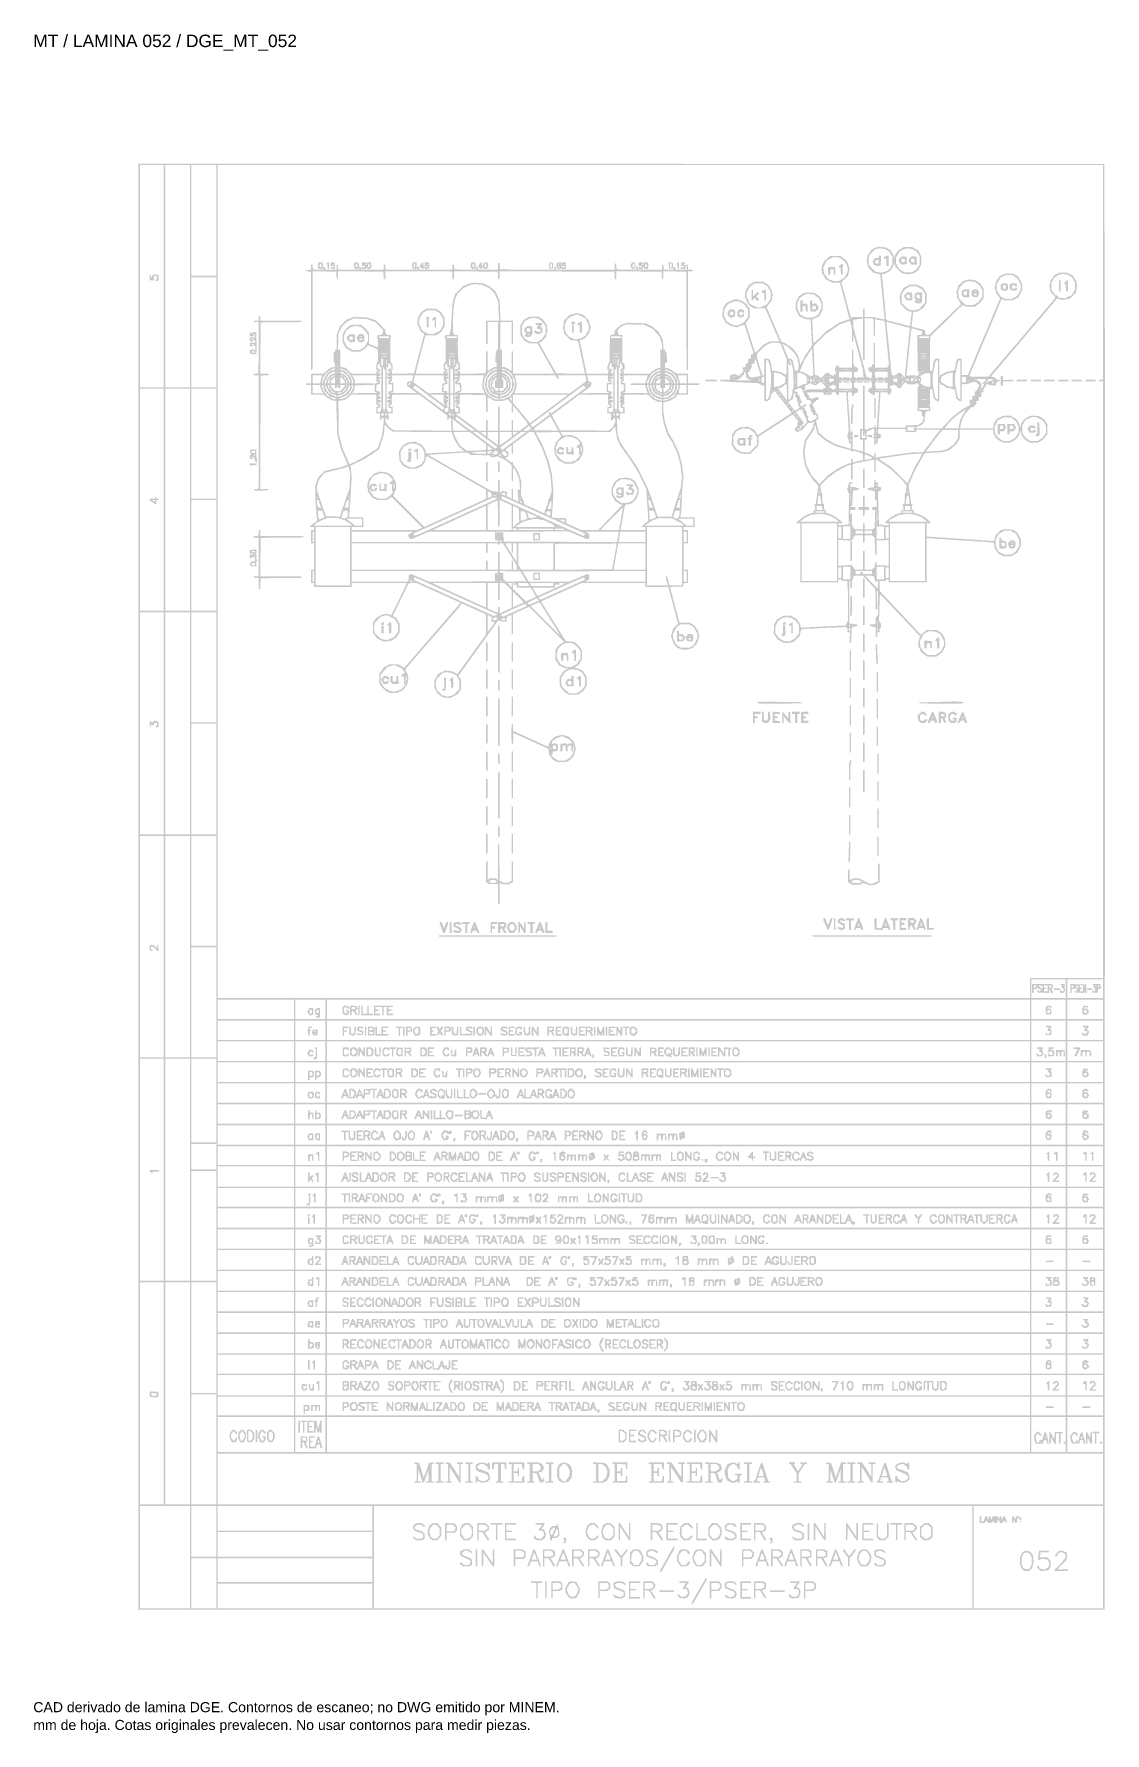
# Model space of a CAD drawing. Header units: millimetres. Extents: x 12 to 193, y 4 to 291.
import ezdxf

# ---------------------------------------------------------------- set-up
doc = ezdxf.new("R2010")
doc.units = ezdxf.units.MM
doc.layers.add('DGE_DATOS', color=7, linetype='Continuous', lineweight=0)
doc.layers.add('DGE_RELLENO', color=7, linetype='Continuous', lineweight=0)
doc.styles.add('DGE_ARIAL', font='arial.ttf')

msp = doc.modelspace()

# ---------------------------------------------------------------- texts
at = {"layer": 'DGE_DATOS', "style": 'DGE_ARIAL'}
for s, height, p in [('MT / LAMINA 052 / DGE_MT_052', 2.1, (12, 289.0389)), ('CAD derivado de lamina DGE. Contornos de escaneo; no DWG emitido por MINEM.', 1.7, (12, 8)), ('mm de hoja. Cotas originales prevalecen. No usar contornos para medir piezas.', 1.7, (12, 5))]:
    msp.add_text(s, height=height, dxfattribs=at).set_placement(p)

# ---------------------------------------------------------------- hatches: boundary and pattern name
at = {"layer": 'DGE_RELLENO'}
h = msp.add_hatch(color=7, dxfattribs=at)
h.paths.add_polyline_path([(29.7399, 147.3269), (29.7399, 25.2839), (111.273, 25.2839), (192.8062, 25.2839), (192.8379, 128.9951), (192.8696, 232.7063), (192.8065, 251.0064), (192.7434, 269.3065), (111.2416, 269.3382), (29.7399, 269.3698)], flags=0)
h.paths.add_polyline_path([(34.0311, 250.3754), (34.0311, 231.6335), (32.0117, 231.6335), (29.9923, 231.6335), (29.9923, 250.3754), (29.9923, 269.1172), (32.0117, 269.1172), (34.0311, 269.1172)], flags=0)
h.paths.add_polyline_path([(38.4485, 250.3754), (38.4485, 231.6335), (36.366, 231.6335), (34.2835, 231.6335), (34.2835, 250.3754), (34.2835, 269.1172), (36.366, 269.1172), (38.4485, 269.1172)], flags=0)
h.paths.add_polyline_path([(42.866, 259.7779), (42.866, 250.4385), (40.7835, 250.4385), (38.7009, 250.4385), (38.7009, 259.7779), (38.7009, 269.1172), (40.7835, 269.1172), (42.866, 269.1172)], flags=0)
h.paths.add_polyline_path([(192.554, 251.0064), (192.554, 232.8956), (192.246, 232.8956), (191.9379, 232.8956), (191.8599, 232.7694), (191.7819, 232.6432), (192.168, 232.6432), (192.554, 232.6432), (192.554, 182.2863), (192.554, 131.9294), (186.3696, 131.9294), (180.1852, 131.9294), (180.1852, 130.2256), (180.1852, 128.5218), (111.6518, 128.5218), (43.1184, 128.5218), (43.1184, 198.8195), (43.1184, 269.1172), (117.8362, 269.1172), (192.554, 269.1172)], flags=0)
h.paths.add_polyline_path([(42.866, 240.9098), (42.866, 231.6335), (40.7835, 231.6335), (38.7009, 231.6335), (38.7009, 240.9098), (38.7009, 250.1861), (40.7835, 250.1861), (42.866, 250.1861)], flags=0)
h.paths.add_polyline_path([(34.0311, 212.6393), (34.0311, 193.8974), (32.0117, 193.8974), (29.9923, 193.8974), (29.9923, 212.6393), (29.9923, 231.3811), (32.0117, 231.3811), (34.0311, 231.3811)], flags=0)
h.paths.add_polyline_path([(38.4485, 212.6393), (38.4485, 193.8974), (36.366, 193.8974), (34.2835, 193.8974), (34.2835, 212.6393), (34.2835, 231.3811), (36.366, 231.3811), (38.4485, 231.3811)], flags=0)
h.paths.add_polyline_path([(42.866, 222.1049), (42.866, 212.8286), (40.7835, 212.8286), (38.7009, 212.8286), (38.7009, 222.1049), (38.7009, 231.3811), (40.7835, 231.3811), (42.866, 231.3811)], flags=0)
h.paths.add_polyline_path([(42.866, 203.2368), (42.866, 193.8974), (40.7835, 193.8974), (38.7009, 193.8974), (38.7009, 203.2368), (38.7009, 212.5762), (40.7835, 212.5762), (42.866, 212.5762)], flags=0)
h.paths.add_polyline_path([(34.0311, 174.9032), (34.0311, 156.1613), (32.0117, 156.1613), (29.9923, 156.1613), (29.9923, 174.9032), (29.9923, 193.645), (32.0117, 193.645), (34.0311, 193.645)], flags=0)
h.paths.add_polyline_path([(38.4485, 174.9032), (38.4485, 156.1613), (36.366, 156.1613), (34.2835, 156.1613), (34.2835, 174.9032), (34.2835, 193.645), (36.366, 193.645), (38.4485, 193.645)], flags=0)
h.paths.add_polyline_path([(42.866, 184.3688), (42.866, 175.0925), (40.7835, 175.0925), (38.7009, 175.0925), (38.7009, 184.3688), (38.7009, 193.645), (40.7835, 193.645), (42.866, 193.645)], flags=0)
h.paths.add_polyline_path([(42.866, 165.5007), (42.866, 156.1613), (40.7835, 156.1613), (38.7009, 156.1613), (38.7009, 165.5007), (38.7009, 174.8401), (40.7835, 174.8401), (42.866, 174.8401)], flags=0)
h.paths.add_polyline_path([(34.0311, 137.2302), (34.0311, 118.5514), (32.0117, 118.5514), (29.9923, 118.5514), (29.9923, 137.2302), (29.9923, 155.9089), (32.0117, 155.9089), (34.0311, 155.9089)], flags=0)
h.paths.add_polyline_path([(38.4485, 137.2302), (38.4485, 118.5514), (36.366, 118.5514), (34.2835, 118.5514), (34.2835, 137.2302), (34.2835, 155.9089), (36.366, 155.9089), (38.4485, 155.9089)], flags=0)
h.paths.add_polyline_path([(42.866, 146.6326), (42.866, 137.3564), (40.7835, 137.3564), (38.7009, 137.3564), (38.7009, 146.6326), (38.7009, 155.9089), (40.7835, 155.9089), (42.866, 155.9089)], flags=0)
h.paths.add_polyline_path([(42.866, 127.8277), (42.866, 118.5514), (40.7835, 118.5514), (38.7009, 118.5514), (38.7009, 127.8277), (38.7009, 137.104), (40.7835, 137.104), (42.866, 137.104)], flags=0)
h.paths.add_polyline_path([(186.2434, 130.0994), (186.2434, 128.5218), (183.3405, 128.5218), (180.4376, 128.5218), (180.4376, 130.0994), (180.4376, 131.677), (183.3405, 131.677), (186.2434, 131.677)], flags=0)
h.paths.add_polyline_path([(192.554, 130.0994), (192.554, 128.5218), (189.5249, 128.5218), (186.4958, 128.5218), (186.4958, 130.0994), (186.4958, 131.677), (189.5249, 131.677), (192.554, 131.677)], flags=0)
h.paths.add_polyline_path([(55.9921, 126.6287), (55.9921, 124.988), (49.5552, 124.988), (43.1184, 124.988), (43.1184, 126.6287), (43.1184, 128.2694), (49.5552, 128.2694), (55.9921, 128.2694)], flags=0)
h.paths.add_polyline_path([(61.293, 126.6287), (61.293, 124.988), (58.7687, 124.988), (56.2445, 124.988), (56.2445, 126.6287), (56.2445, 128.2694), (58.7687, 128.2694), (61.293, 128.2694)], flags=0)
h.paths.add_polyline_path([(180.1852, 126.6287), (180.1852, 124.988), (120.8653, 124.988), (61.5454, 124.988), (61.5454, 126.6287), (61.5454, 128.2694), (120.8653, 128.2694), (180.1852, 128.2694)], flags=0)
h.paths.add_polyline_path([(186.2434, 126.6287), (186.2434, 124.988), (183.3405, 124.988), (180.4376, 124.988), (180.4376, 126.6287), (180.4376, 128.2694), (183.3405, 128.2694), (186.2434, 128.2694)], flags=0)
h.paths.add_polyline_path([(192.554, 126.6287), (192.554, 124.988), (189.5249, 124.988), (186.4958, 124.988), (186.4958, 126.6287), (186.4958, 128.2694), (189.5249, 128.2694), (192.554, 128.2694)], flags=0)
h.paths.add_polyline_path([(55.9921, 123.0949), (55.9921, 121.4542), (49.5552, 121.4542), (43.1184, 121.4542), (43.1184, 123.0949), (43.1184, 124.7356), (49.5552, 124.7356), (55.9921, 124.7356)], flags=0)
h.paths.add_polyline_path([(61.293, 123.0949), (61.293, 121.4542), (58.7687, 121.4542), (56.2445, 121.4542), (56.2445, 123.0949), (56.2445, 124.7356), (58.7687, 124.7356), (61.293, 124.7356)], flags=0)
h.paths.add_polyline_path([(180.1852, 123.0949), (180.1852, 121.4542), (120.8653, 121.4542), (61.5454, 121.4542), (61.5454, 123.0949), (61.5454, 124.7356), (120.8653, 124.7356), (180.1852, 124.7356)], flags=0)
h.paths.add_polyline_path([(186.2434, 123.0949), (186.2434, 121.4542), (183.3405, 121.4542), (180.4376, 121.4542), (180.4376, 123.0949), (180.4376, 124.7356), (183.3405, 124.7356), (186.2434, 124.7356)], flags=0)
h.paths.add_polyline_path([(192.554, 123.0949), (192.554, 121.4542), (189.5249, 121.4542), (186.4958, 121.4542), (186.4958, 123.0949), (186.4958, 124.7356), (189.5249, 124.7356), (192.554, 124.7356)], flags=0)
h.paths.add_polyline_path([(55.9921, 119.5611), (55.9921, 117.9204), (49.5552, 117.9204), (43.1184, 117.9204), (43.1184, 119.5611), (43.1184, 121.2018), (49.5552, 121.2018), (55.9921, 121.2018)], flags=0)
h.paths.add_polyline_path([(61.293, 119.5611), (61.293, 117.9204), (58.7687, 117.9204), (56.2445, 117.9204), (56.2445, 119.5611), (56.2445, 121.2018), (58.7687, 121.2018), (61.293, 121.2018)], flags=0)
h.paths.add_polyline_path([(180.1852, 119.5611), (180.1852, 117.9204), (120.8653, 117.9204), (61.5454, 117.9204), (61.5454, 119.5611), (61.5454, 121.2018), (120.8653, 121.2018), (180.1852, 121.2018)], flags=0)
h.paths.add_polyline_path([(186.2434, 119.5611), (186.2434, 117.9204), (183.3405, 117.9204), (180.4376, 117.9204), (180.4376, 119.5611), (180.4376, 121.2018), (183.3405, 121.2018), (186.2434, 121.2018)], flags=0)
h.paths.add_polyline_path([(192.554, 119.5611), (192.554, 117.9204), (189.5249, 117.9204), (186.4958, 117.9204), (186.4958, 119.5611), (186.4958, 121.2018), (189.5249, 121.2018), (192.554, 121.2018)], flags=0)
h.paths.add_polyline_path([(34.0311, 99.5572), (34.0311, 80.8153), (32.0117, 80.8153), (29.9923, 80.8153), (29.9923, 99.5572), (29.9923, 118.299), (32.0117, 118.299), (34.0311, 118.299)], flags=0)
h.paths.add_polyline_path([(38.4485, 99.5572), (38.4485, 80.8153), (36.366, 80.8153), (34.2835, 80.8153), (34.2835, 99.5572), (34.2835, 118.299), (36.366, 118.299), (38.4485, 118.299)], flags=0)
h.paths.add_polyline_path([(42.866, 111.2314), (42.866, 104.1638), (40.7835, 104.1638), (38.7009, 104.1638), (38.7009, 111.2314), (38.7009, 118.299), (40.7835, 118.299), (42.866, 118.299)], flags=0)
h.paths.add_polyline_path([(55.9921, 116.0273), (55.9921, 114.3866), (49.5552, 114.3866), (43.1184, 114.3866), (43.1184, 116.0273), (43.1184, 117.668), (49.5552, 117.668), (55.9921, 117.668)], flags=0)
h.paths.add_polyline_path([(61.293, 116.0273), (61.293, 114.3866), (58.7687, 114.3866), (56.2445, 114.3866), (56.2445, 116.0273), (56.2445, 117.668), (58.7687, 117.668), (61.293, 117.668)], flags=0)
h.paths.add_polyline_path([(180.1852, 116.0273), (180.1852, 114.3866), (120.8653, 114.3866), (61.5454, 114.3866), (61.5454, 116.0273), (61.5454, 117.668), (120.8653, 117.668), (180.1852, 117.668)], flags=0)
h.paths.add_polyline_path([(186.2434, 116.0273), (186.2434, 114.3866), (183.3405, 114.3866), (180.4376, 114.3866), (180.4376, 116.0273), (180.4376, 117.668), (183.3405, 117.668), (186.2434, 117.668)], flags=0)
h.paths.add_polyline_path([(192.554, 116.0273), (192.554, 114.3866), (189.5249, 114.3866), (186.4958, 114.3866), (186.4958, 116.0273), (186.4958, 117.668), (189.5249, 117.668), (192.554, 117.668)], flags=0)
h.paths.add_polyline_path([(55.9921, 112.4935), (55.9921, 110.8528), (49.5552, 110.8528), (43.1184, 110.8528), (43.1184, 112.4935), (43.1184, 114.1342), (49.5552, 114.1342), (55.9921, 114.1342)], flags=0)
h.paths.add_polyline_path([(61.293, 112.4935), (61.293, 110.8528), (58.7687, 110.8528), (56.2445, 110.8528), (56.2445, 112.4935), (56.2445, 114.1342), (58.7687, 114.1342), (61.293, 114.1342)], flags=0)
h.paths.add_polyline_path([(180.1852, 112.4935), (180.1852, 110.8528), (120.8653, 110.8528), (61.5454, 110.8528), (61.5454, 112.4935), (61.5454, 114.1342), (120.8653, 114.1342), (180.1852, 114.1342)], flags=0)
h.paths.add_polyline_path([(186.2434, 112.4935), (186.2434, 110.8528), (183.3405, 110.8528), (180.4376, 110.8528), (180.4376, 112.4935), (180.4376, 114.1342), (183.3405, 114.1342), (186.2434, 114.1342)], flags=0)
h.paths.add_polyline_path([(192.554, 112.4935), (192.554, 110.8528), (189.5249, 110.8528), (186.4958, 110.8528), (186.4958, 112.4935), (186.4958, 114.1342), (189.5249, 114.1342), (192.554, 114.1342)], flags=0)
h.paths.add_polyline_path([(55.9921, 108.9596), (55.9921, 107.3189), (49.5552, 107.3189), (43.1184, 107.3189), (43.1184, 108.9596), (43.1184, 110.6003), (49.5552, 110.6003), (55.9921, 110.6003)], flags=0)
h.paths.add_polyline_path([(61.293, 108.9596), (61.293, 107.3189), (58.7687, 107.3189), (56.2445, 107.3189), (56.2445, 108.9596), (56.2445, 110.6003), (58.7687, 110.6003), (61.293, 110.6003)], flags=0)
h.paths.add_polyline_path([(180.1852, 108.9596), (180.1852, 107.3189), (120.8653, 107.3189), (61.5454, 107.3189), (61.5454, 108.9596), (61.5454, 110.6003), (120.8653, 110.6003), (180.1852, 110.6003)], flags=0)
h.paths.add_polyline_path([(186.2434, 108.9596), (186.2434, 107.3189), (183.3405, 107.3189), (180.4376, 107.3189), (180.4376, 108.9596), (180.4376, 110.6003), (183.3405, 110.6003), (186.2434, 110.6003)], flags=0)
h.paths.add_polyline_path([(192.554, 108.9596), (192.554, 107.3189), (189.5249, 107.3189), (186.4958, 107.3189), (186.4958, 108.9596), (186.4958, 110.6003), (189.5249, 110.6003), (192.554, 110.6003)], flags=0)
h.paths.add_polyline_path([(55.9921, 105.4258), (55.9921, 103.7851), (49.5552, 103.7851), (43.1184, 103.7851), (43.1184, 105.4258), (43.1184, 107.0665), (49.5552, 107.0665), (55.9921, 107.0665)], flags=0)
h.paths.add_polyline_path([(61.293, 105.4258), (61.293, 103.7851), (58.7687, 103.7851), (56.2445, 103.7851), (56.2445, 105.4258), (56.2445, 107.0665), (58.7687, 107.0665), (61.293, 107.0665)], flags=0)
h.paths.add_polyline_path([(180.1852, 105.4258), (180.1852, 103.7851), (120.8653, 103.7851), (61.5454, 103.7851), (61.5454, 105.4258), (61.5454, 107.0665), (120.8653, 107.0665), (180.1852, 107.0665)], flags=0)
h.paths.add_polyline_path([(186.2434, 105.4258), (186.2434, 103.7851), (183.3405, 103.7851), (180.4376, 103.7851), (180.4376, 105.4258), (180.4376, 107.0665), (183.3405, 107.0665), (186.2434, 107.0665)], flags=0)
h.paths.add_polyline_path([(192.554, 105.4258), (192.554, 103.7851), (189.5249, 103.7851), (186.4958, 103.7851), (186.4958, 105.4258), (186.4958, 107.0665), (189.5249, 107.0665), (192.554, 107.0665)], flags=0)
h.paths.add_polyline_path([(42.866, 101.7658), (42.866, 99.6203), (40.7835, 99.6203), (38.7009, 99.6203), (38.7009, 101.7658), (38.7009, 103.9113), (40.7835, 103.9113), (42.866, 103.9113)], flags=0)
h.paths.add_polyline_path([(55.9921, 101.9551), (55.9921, 100.3775), (49.5552, 100.3775), (43.1184, 100.3775), (43.1184, 101.9551), (43.1184, 103.5327), (49.5552, 103.5327), (55.9921, 103.5327)], flags=0)
h.paths.add_polyline_path([(61.293, 101.9551), (61.293, 100.3775), (58.7687, 100.3775), (56.2445, 100.3775), (56.2445, 101.9551), (56.2445, 103.5327), (58.7687, 103.5327), (61.293, 103.5327)], flags=0)
h.paths.add_polyline_path([(180.1852, 101.9551), (180.1852, 100.3775), (120.8653, 100.3775), (61.5454, 100.3775), (61.5454, 101.9551), (61.5454, 103.5327), (120.8653, 103.5327), (180.1852, 103.5327)], flags=0)
h.paths.add_polyline_path([(186.2434, 101.9551), (186.2434, 100.3775), (183.3405, 100.3775), (180.4376, 100.3775), (180.4376, 101.9551), (180.4376, 103.5327), (183.3405, 103.5327), (186.2434, 103.5327)], flags=0)
h.paths.add_polyline_path([(192.554, 101.9551), (192.554, 100.3775), (189.5249, 100.3775), (186.4958, 100.3775), (186.4958, 101.9551), (186.4958, 103.5327), (189.5249, 103.5327), (192.554, 103.5327)], flags=0)
h.paths.add_polyline_path([(55.9921, 98.4213), (55.9921, 96.7175), (49.5552, 96.7175), (43.1184, 96.7175), (43.1184, 98.4213), (43.1184, 100.1251), (49.5552, 100.1251), (55.9921, 100.1251)], flags=0)
h.paths.add_polyline_path([(61.293, 98.4213), (61.293, 96.7175), (58.7687, 96.7175), (56.2445, 96.7175), (56.2445, 98.4213), (56.2445, 100.1251), (58.7687, 100.1251), (61.293, 100.1251)], flags=0)
h.paths.add_polyline_path([(180.1852, 98.4213), (180.1852, 96.7175), (120.8653, 96.7175), (61.5454, 96.7175), (61.5454, 98.4213), (61.5454, 100.1251), (120.8653, 100.1251), (180.1852, 100.1251)], flags=0)
h.paths.add_polyline_path([(186.2434, 98.4213), (186.2434, 96.7175), (183.3405, 96.7175), (180.4376, 96.7175), (180.4376, 98.4213), (180.4376, 100.1251), (183.3405, 100.1251), (186.2434, 100.1251)], flags=0)
h.paths.add_polyline_path([(192.554, 98.4213), (192.554, 96.7175), (189.5249, 96.7175), (186.4958, 96.7175), (186.4958, 98.4213), (186.4958, 100.1251), (189.5249, 100.1251), (192.554, 100.1251)], flags=0)
h.paths.add_polyline_path([(42.866, 90.0916), (42.866, 80.8153), (40.7835, 80.8153), (38.7009, 80.8153), (38.7009, 90.0916), (38.7009, 99.3679), (40.7835, 99.3679), (42.866, 99.3679)], flags=0)
h.paths.add_polyline_path([(55.9921, 94.8875), (55.9921, 93.3099), (49.5552, 93.3099), (43.1184, 93.3099), (43.1184, 94.8875), (43.1184, 96.4651), (49.5552, 96.4651), (55.9921, 96.4651)], flags=0)
h.paths.add_polyline_path([(61.293, 94.8875), (61.293, 93.3099), (58.7687, 93.3099), (56.2445, 93.3099), (56.2445, 94.8875), (56.2445, 96.4651), (58.7687, 96.4651), (61.293, 96.4651)], flags=0)
h.paths.add_polyline_path([(180.1852, 94.8875), (180.1852, 93.3099), (120.8653, 93.3099), (61.5454, 93.3099), (61.5454, 94.8875), (61.5454, 96.4651), (120.8653, 96.4651), (180.1852, 96.4651)], flags=0)
h.paths.add_polyline_path([(186.2434, 94.8875), (186.2434, 93.3099), (183.3405, 93.3099), (180.4376, 93.3099), (180.4376, 94.8875), (180.4376, 96.4651), (183.3405, 96.4651), (186.2434, 96.4651)], flags=0)
h.paths.add_polyline_path([(192.554, 94.8875), (192.554, 93.3099), (189.5249, 93.3099), (186.4958, 93.3099), (186.4958, 94.8875), (186.4958, 96.4651), (189.5249, 96.4651), (192.554, 96.4651)], flags=0)
h.paths.add_polyline_path([(55.9921, 91.4168), (55.9921, 89.7761), (49.5552, 89.7761), (43.1184, 89.7761), (43.1184, 91.4168), (43.1184, 93.0575), (49.5552, 93.0575), (55.9921, 93.0575)], flags=0)
h.paths.add_polyline_path([(61.293, 91.4168), (61.293, 89.7761), (58.7687, 89.7761), (56.2445, 89.7761), (56.2445, 91.4168), (56.2445, 93.0575), (58.7687, 93.0575), (61.293, 93.0575)], flags=0)
h.paths.add_polyline_path([(180.1852, 91.4168), (180.1852, 89.7761), (120.8653, 89.7761), (61.5454, 89.7761), (61.5454, 91.4168), (61.5454, 93.0575), (120.8653, 93.0575), (180.1852, 93.0575)], flags=0)
h.paths.add_polyline_path([(186.2434, 91.4168), (186.2434, 89.7761), (183.3405, 89.7761), (180.4376, 89.7761), (180.4376, 91.4168), (180.4376, 93.0575), (183.3405, 93.0575), (186.2434, 93.0575)], flags=0)
h.paths.add_polyline_path([(192.554, 91.4168), (192.554, 89.7761), (189.5249, 89.7761), (186.4958, 89.7761), (186.4958, 91.4168), (186.4958, 93.0575), (189.5249, 93.0575), (192.554, 93.0575)], flags=0)
h.paths.add_polyline_path([(55.9921, 87.883), (55.9921, 86.2423), (49.5552, 86.2423), (43.1184, 86.2423), (43.1184, 87.883), (43.1184, 89.5237), (49.5552, 89.5237), (55.9921, 89.5237)], flags=0)
h.paths.add_polyline_path([(61.293, 87.883), (61.293, 86.2423), (58.7687, 86.2423), (56.2445, 86.2423), (56.2445, 87.883), (56.2445, 89.5237), (58.7687, 89.5237), (61.293, 89.5237)], flags=0)
h.paths.add_polyline_path([(180.1852, 87.883), (180.1852, 86.2423), (120.8653, 86.2423), (61.5454, 86.2423), (61.5454, 87.883), (61.5454, 89.5237), (120.8653, 89.5237), (180.1852, 89.5237)], flags=0)
h.paths.add_polyline_path([(186.2434, 87.883), (186.2434, 86.2423), (183.3405, 86.2423), (180.4376, 86.2423), (180.4376, 87.883), (180.4376, 89.5237), (183.3405, 89.5237), (186.2434, 89.5237)], flags=0)
h.paths.add_polyline_path([(192.554, 87.883), (192.554, 86.2423), (189.5249, 86.2423), (186.4958, 86.2423), (186.4958, 87.883), (186.4958, 89.5237), (189.5249, 89.5237), (192.554, 89.5237)], flags=0)
h.paths.add_polyline_path([(55.9921, 84.3491), (55.9921, 82.7084), (49.5552, 82.7084), (43.1184, 82.7084), (43.1184, 84.3491), (43.1184, 85.9898), (49.5552, 85.9898), (55.9921, 85.9898)], flags=0)
h.paths.add_polyline_path([(61.293, 84.3491), (61.293, 82.7084), (58.7687, 82.7084), (56.2445, 82.7084), (56.2445, 84.3491), (56.2445, 85.9898), (58.7687, 85.9898), (61.293, 85.9898)], flags=0)
h.paths.add_polyline_path([(180.1852, 84.3491), (180.1852, 82.7084), (120.8653, 82.7084), (61.5454, 82.7084), (61.5454, 84.3491), (61.5454, 85.9898), (120.8653, 85.9898), (180.1852, 85.9898)], flags=0)
h.paths.add_polyline_path([(186.2434, 84.3491), (186.2434, 82.7084), (183.3405, 82.7084), (180.4376, 82.7084), (180.4376, 84.3491), (180.4376, 85.9898), (183.3405, 85.9898), (186.2434, 85.9898)], flags=0)
h.paths.add_polyline_path([(192.554, 84.3491), (192.554, 82.7084), (189.5249, 82.7084), (186.4958, 82.7084), (186.4958, 84.3491), (186.4958, 85.9898), (189.5249, 85.9898), (192.554, 85.9898)], flags=0)
h.paths.add_polyline_path([(55.9921, 80.8153), (55.9921, 79.1746), (49.5552, 79.1746), (43.1184, 79.1746), (43.1184, 80.8153), (43.1184, 82.456), (49.5552, 82.456), (55.9921, 82.456)], flags=0)
h.paths.add_polyline_path([(61.293, 80.8153), (61.293, 79.1746), (58.7687, 79.1746), (56.2445, 79.1746), (56.2445, 80.8153), (56.2445, 82.456), (58.7687, 82.456), (61.293, 82.456)], flags=0)
h.paths.add_polyline_path([(180.1852, 80.8153), (180.1852, 79.1746), (120.8653, 79.1746), (61.5454, 79.1746), (61.5454, 80.8153), (61.5454, 82.456), (120.8653, 82.456), (180.1852, 82.456)], flags=0)
h.paths.add_polyline_path([(186.2434, 80.8153), (186.2434, 79.1746), (183.3405, 79.1746), (180.4376, 79.1746), (180.4376, 80.8153), (180.4376, 82.456), (183.3405, 82.456), (186.2434, 82.456)], flags=0)
h.paths.add_polyline_path([(192.554, 80.8153), (192.554, 79.1746), (189.5249, 79.1746), (186.4958, 79.1746), (186.4958, 80.8153), (186.4958, 82.456), (189.5249, 82.456), (192.554, 82.456)], flags=0)
h.paths.add_polyline_path([(34.0311, 61.8211), (34.0311, 43.0792), (32.0117, 43.0792), (29.9923, 43.0792), (29.9923, 61.8211), (29.9923, 80.5629), (32.0117, 80.5629), (34.0311, 80.5629)], flags=0)
h.paths.add_polyline_path([(38.4485, 61.8211), (38.4485, 43.0792), (36.366, 43.0792), (34.2835, 43.0792), (34.2835, 61.8211), (34.2835, 80.5629), (36.366, 80.5629), (38.4485, 80.5629)], flags=0)
h.paths.add_polyline_path([(42.866, 71.2235), (42.866, 61.8842), (40.7835, 61.8842), (38.7009, 61.8842), (38.7009, 71.2235), (38.7009, 80.5629), (40.7835, 80.5629), (42.866, 80.5629)], flags=0)
h.paths.add_polyline_path([(55.9921, 77.2815), (55.9921, 75.6408), (49.5552, 75.6408), (43.1184, 75.6408), (43.1184, 77.2815), (43.1184, 78.9222), (49.5552, 78.9222), (55.9921, 78.9222)], flags=0)
h.paths.add_polyline_path([(61.293, 77.2815), (61.293, 75.6408), (58.7687, 75.6408), (56.2445, 75.6408), (56.2445, 77.2815), (56.2445, 78.9222), (58.7687, 78.9222), (61.293, 78.9222)], flags=0)
h.paths.add_polyline_path([(180.1852, 77.2815), (180.1852, 75.6408), (120.8653, 75.6408), (61.5454, 75.6408), (61.5454, 77.2815), (61.5454, 78.9222), (120.8653, 78.9222), (180.1852, 78.9222)], flags=0)
h.paths.add_polyline_path([(186.2434, 77.2815), (186.2434, 75.6408), (183.3405, 75.6408), (180.4376, 75.6408), (180.4376, 77.2815), (180.4376, 78.9222), (183.3405, 78.9222), (186.2434, 78.9222)], flags=0)
h.paths.add_polyline_path([(192.554, 77.2815), (192.554, 75.6408), (189.5249, 75.6408), (186.4958, 75.6408), (186.4958, 77.2815), (186.4958, 78.9222), (189.5249, 78.9222), (192.554, 78.9222)], flags=0)
h.paths.add_polyline_path([(55.9921, 73.7477), (55.9921, 72.107), (49.5552, 72.107), (43.1184, 72.107), (43.1184, 73.7477), (43.1184, 75.3884), (49.5552, 75.3884), (55.9921, 75.3884)], flags=0)
h.paths.add_polyline_path([(61.293, 73.7477), (61.293, 72.107), (58.7687, 72.107), (56.2445, 72.107), (56.2445, 73.7477), (56.2445, 75.3884), (58.7687, 75.3884), (61.293, 75.3884)], flags=0)
h.paths.add_polyline_path([(180.1852, 73.7477), (180.1852, 72.107), (120.8653, 72.107), (61.5454, 72.107), (61.5454, 73.7477), (61.5454, 75.3884), (120.8653, 75.3884), (180.1852, 75.3884)], flags=0)
h.paths.add_polyline_path([(186.2434, 73.7477), (186.2434, 72.107), (183.3405, 72.107), (180.4376, 72.107), (180.4376, 73.7477), (180.4376, 75.3884), (183.3405, 75.3884), (186.2434, 75.3884)], flags=0)
h.paths.add_polyline_path([(192.554, 73.7477), (192.554, 72.107), (189.5249, 72.107), (186.4958, 72.107), (186.4958, 73.7477), (186.4958, 75.3884), (189.5249, 75.3884), (192.554, 75.3884)], flags=0)
h.paths.add_polyline_path([(55.9921, 70.2139), (55.9921, 68.5732), (49.5552, 68.5732), (43.1184, 68.5732), (43.1184, 70.2139), (43.1184, 71.8546), (49.5552, 71.8546), (55.9921, 71.8546)], flags=0)
h.paths.add_polyline_path([(61.293, 70.2139), (61.293, 68.5732), (58.7687, 68.5732), (56.2445, 68.5732), (56.2445, 70.2139), (56.2445, 71.8546), (58.7687, 71.8546), (61.293, 71.8546)], flags=0)
h.paths.add_polyline_path([(180.1852, 70.2139), (180.1852, 68.5732), (120.8653, 68.5732), (61.5454, 68.5732), (61.5454, 70.2139), (61.5454, 71.8546), (120.8653, 71.8546), (180.1852, 71.8546)], flags=0)
h.paths.add_polyline_path([(186.2434, 70.2139), (186.2434, 68.5732), (183.3405, 68.5732), (180.4376, 68.5732), (180.4376, 70.2139), (180.4376, 71.8546), (183.3405, 71.8546), (186.2434, 71.8546)], flags=0)
h.paths.add_polyline_path([(192.554, 70.2139), (192.554, 68.5732), (189.5249, 68.5732), (186.4958, 68.5732), (186.4958, 70.2139), (186.4958, 71.8546), (189.5249, 71.8546), (192.554, 71.8546)], flags=0)
h.paths.add_polyline_path([(55.9921, 66.7432), (55.9921, 65.1656), (49.5552, 65.1656), (43.1184, 65.1656), (43.1184, 66.7432), (43.1184, 68.3208), (49.5552, 68.3208), (55.9921, 68.3208)], flags=0)
h.paths.add_polyline_path([(61.293, 66.7432), (61.293, 65.1656), (58.7687, 65.1656), (56.2445, 65.1656), (56.2445, 66.7432), (56.2445, 68.3208), (58.7687, 68.3208), (61.293, 68.3208)], flags=0)
h.paths.add_polyline_path([(180.1852, 66.7432), (180.1852, 65.1656), (120.8653, 65.1656), (61.5454, 65.1656), (61.5454, 66.7432), (61.5454, 68.3208), (120.8653, 68.3208), (180.1852, 68.3208)], flags=0)
h.paths.add_polyline_path([(186.2434, 66.7432), (186.2434, 65.1656), (183.3405, 65.1656), (180.4376, 65.1656), (180.4376, 66.7432), (180.4376, 68.3208), (183.3405, 68.3208), (186.2434, 68.3208)], flags=0)
h.paths.add_polyline_path([(192.554, 66.7432), (192.554, 65.1656), (189.5249, 65.1656), (186.4958, 65.1656), (186.4958, 66.7432), (186.4958, 68.3208), (189.5249, 68.3208), (192.554, 68.3208)], flags=0)
h.paths.add_polyline_path([(55.9921, 63.2094), (55.9921, 61.5055), (49.5552, 61.5055), (43.1184, 61.5055), (43.1184, 63.2094), (43.1184, 64.9132), (49.5552, 64.9132), (55.9921, 64.9132)], flags=0)
h.paths.add_polyline_path([(61.293, 63.2094), (61.293, 61.5055), (58.7687, 61.5055), (56.2445, 61.5055), (56.2445, 63.2094), (56.2445, 64.9132), (58.7687, 64.9132), (61.293, 64.9132)], flags=0)
h.paths.add_polyline_path([(180.1852, 63.2094), (180.1852, 61.5055), (120.8653, 61.5055), (61.5454, 61.5055), (61.5454, 63.2094), (61.5454, 64.9132), (120.8653, 64.9132), (180.1852, 64.9132)], flags=0)
h.paths.add_polyline_path([(186.2434, 63.2094), (186.2434, 61.5055), (183.3405, 61.5055), (180.4376, 61.5055), (180.4376, 63.2094), (180.4376, 64.9132), (183.3405, 64.9132), (186.2434, 64.9132)], flags=0)
h.paths.add_polyline_path([(192.554, 63.2094), (192.554, 61.5055), (189.5249, 61.5055), (186.4958, 61.5055), (186.4958, 63.2094), (186.4958, 64.9132), (189.5249, 64.9132), (192.554, 64.9132)], flags=0)
h.paths.add_polyline_path([(42.866, 52.3555), (42.866, 43.0792), (40.7835, 43.0792), (38.7009, 43.0792), (38.7009, 52.3555), (38.7009, 61.6318), (40.7835, 61.6318), (42.866, 61.6318)], flags=0)
h.paths.add_polyline_path([(55.9921, 59.6755), (55.9921, 58.0979), (49.5552, 58.0979), (43.1184, 58.0979), (43.1184, 59.6755), (43.1184, 61.2531), (49.5552, 61.2531), (55.9921, 61.2531)], flags=0)
h.paths.add_polyline_path([(61.293, 59.6755), (61.293, 58.0979), (58.7687, 58.0979), (56.2445, 58.0979), (56.2445, 59.6755), (56.2445, 61.2531), (58.7687, 61.2531), (61.293, 61.2531)], flags=0)
h.paths.add_polyline_path([(180.1852, 59.6755), (180.1852, 58.0979), (120.8653, 58.0979), (61.5454, 58.0979), (61.5454, 59.6755), (61.5454, 61.2531), (120.8653, 61.2531), (180.1852, 61.2531)], flags=0)
h.paths.add_polyline_path([(186.2434, 59.6755), (186.2434, 58.0979), (183.3405, 58.0979), (180.4376, 58.0979), (180.4376, 59.6755), (180.4376, 61.2531), (183.3405, 61.2531), (186.2434, 61.2531)], flags=0)
h.paths.add_polyline_path([(192.554, 59.6755), (192.554, 58.0979), (189.5249, 58.0979), (186.4958, 58.0979), (186.4958, 59.6755), (186.4958, 61.2531), (189.5249, 61.2531), (192.554, 61.2531)], flags=0)
h.paths.add_polyline_path([(55.9921, 54.8796), (55.9921, 51.9138), (49.5552, 51.9138), (43.1184, 51.9138), (43.1184, 54.8796), (43.1184, 57.8455), (49.5552, 57.8455), (55.9921, 57.8455)], flags=0)
h.paths.add_polyline_path([(61.293, 54.8796), (61.293, 51.9138), (58.7687, 51.9138), (56.2445, 51.9138), (56.2445, 54.8796), (56.2445, 57.8455), (58.7687, 57.8455), (61.293, 57.8455)], flags=0)
h.paths.add_polyline_path([(180.1852, 54.8796), (180.1852, 51.9138), (120.8653, 51.9138), (61.5454, 51.9138), (61.5454, 54.8796), (61.5454, 57.8455), (120.8653, 57.8455), (180.1852, 57.8455)], flags=0)
h.paths.add_polyline_path([(186.2434, 55.7631), (186.2434, 53.6807), (186.0541, 53.6807), (185.8648, 53.6807), (185.8648, 53.4914), (185.8648, 53.302), (186.0541, 53.302), (186.2434, 53.302), (186.2434, 52.6079), (186.2434, 51.9138), (183.3405, 51.9138), (180.4376, 51.9138), (180.4376, 54.8796), (180.4376, 57.8455), (183.3405, 57.8455), (186.2434, 57.8455)], flags=0)
h.paths.add_polyline_path([(192.554, 54.8796), (192.554, 51.9138), (189.5249, 51.9138), (186.4958, 51.9138), (186.4958, 54.8796), (186.4958, 57.8455), (189.5249, 57.8455), (192.554, 57.8455)], flags=0)
h.paths.add_polyline_path([(192.554, 47.3703), (192.554, 43.0792), (117.8362, 43.0792), (43.1184, 43.0792), (43.1184, 47.3703), (43.1184, 51.6613), (117.8362, 51.6613), (192.554, 51.6613)], flags=0)
h.paths.add_polyline_path([(38.4485, 34.1816), (38.4485, 25.5364), (34.2204, 25.5364), (29.9923, 25.5364), (29.9923, 34.1816), (29.9923, 42.8268), (34.2204, 42.8268), (38.4485, 42.8268)], flags=0)
h.paths.add_polyline_path([(42.866, 38.5357), (42.866, 34.2447), (40.7835, 34.2447), (38.7009, 34.2447), (38.7009, 38.5357), (38.7009, 42.8268), (40.7835, 42.8268), (42.866, 42.8268)], flags=0)
h.paths.add_polyline_path([(69.2444, 40.7444), (69.2444, 38.662), (56.1814, 38.662), (43.1184, 38.662), (43.1184, 40.7444), (43.1184, 42.8268), (56.1814, 42.8268), (69.2444, 42.8268)], flags=0)
h.paths.add_polyline_path([(170.4668, 34.1816), (170.4668, 25.5364), (119.9818, 25.5364), (69.4968, 25.5364), (69.4968, 34.1816), (69.4968, 42.8268), (119.9818, 42.8268), (170.4668, 42.8268)], flags=0)
h.paths.add_polyline_path([(192.554, 34.1816), (192.554, 25.5364), (181.6367, 25.5364), (170.7193, 25.5364), (170.7193, 34.1816), (170.7193, 42.8268), (181.6367, 42.8268), (192.554, 42.8268)], flags=0)
h.paths.add_polyline_path([(69.2444, 36.3271), (69.2444, 34.2447), (56.1814, 34.2447), (43.1184, 34.2447), (43.1184, 36.3271), (43.1184, 38.4095), (56.1814, 38.4095), (69.2444, 38.4095)], flags=0)
h.paths.add_polyline_path([(42.866, 29.7643), (42.866, 25.5364), (40.7835, 25.5364), (38.7009, 25.5364), (38.7009, 29.7643), (38.7009, 33.9923), (40.7835, 33.9923), (42.866, 33.9923)], flags=0)
h.paths.add_polyline_path([(69.2444, 31.9729), (69.2444, 29.9536), (56.1814, 29.9536), (43.1184, 29.9536), (43.1184, 31.9729), (43.1184, 33.9923), (56.1814, 33.9923), (69.2444, 33.9923)], flags=0)
h.paths.add_polyline_path([(69.2444, 27.6188), (69.2444, 25.5364), (56.1814, 25.5364), (43.1184, 25.5364), (43.1184, 27.6188), (43.1184, 29.7012), (56.1814, 29.7012), (69.2444, 29.7012)], flags=0)
h.paths.add_polyline_path([(32.1669, 250.5331), (32.0388, 250.3754), (31.9768, 250.123), (31.9148, 249.8706), (31.9001, 250.2176), (31.8855, 250.5647), (31.7593, 250.5647), (31.633, 250.5647), (31.633, 250.123), (31.633, 249.6812), (32.0196, 249.6812), (32.4062, 249.6812), (32.3837, 249.9021), (32.3613, 250.123), (32.3758, 250.2807), (32.3903, 250.4385), (32.5836, 250.4385), (32.7769, 250.4385), (32.8501, 250.2476), (32.9234, 250.0566), (32.7651, 249.8659), (32.6068, 249.6751), (32.6824, 249.5995), (32.7581, 249.5238), (32.9528, 249.5986), (33.1476, 249.6733), (33.1476, 250.1055), (33.1476, 250.5377), (32.948, 250.6143), (32.7483, 250.6909), (32.5217, 250.6909), (32.295, 250.6909)], flags=0)
h.paths.add_polyline_path([(154.3609, 255.2457), (153.9684, 255.1473), (153.6909, 254.9529), (153.4133, 254.7585), (153.1103, 254.3478), (152.8073, 253.9371), (152.7281, 253.4093), (152.649, 252.8816), (152.7912, 252.3533), (152.9335, 251.825), (153.3733, 251.3852), (153.8132, 250.9453), (154.3779, 250.8031), (154.9427, 250.6609), (154.9486, 250.5813), (154.9545, 250.5016), (155.3101, 246.8416), (155.6656, 243.1815), (155.6193, 243.1286), (155.573, 243.0756), (154.5924, 243.2863), (153.6117, 243.4971), (152.952, 243.4971), (152.2922, 243.4971), (152.2922, 244.1912), (152.2922, 244.8853), (152.166, 244.8853), (152.0398, 244.8853), (152.0398, 244.1912), (152.0398, 243.4971), (151.1037, 243.4971), (150.1677, 243.4971), (150.1109, 243.3393), (150.054, 243.1815), (149.8529, 243.8757), (149.6518, 244.5698), (149.0202, 246.9518), (148.3886, 249.3338), (148.9307, 249.8606), (149.4727, 250.3875), (149.6258, 250.9952), (149.7788, 251.6029), (149.58, 252.1881), (149.3812, 252.7733), (149.2275, 252.9673), (149.0738, 253.1612), (148.6321, 253.4721), (148.1903, 253.783), (147.3501, 253.783), (146.5099, 253.783), (146.0338, 253.3976), (145.5576, 253.0123), (145.3107, 252.5364), (145.0637, 252.0605), (145.0637, 251.5653), (145.0637, 251.0702), (145.368, 250.4789), (145.6723, 249.8876), (146.2254, 249.5951), (146.7786, 249.3026), (147.448, 249.3026), (148.1175, 249.3026), (148.2419, 248.8293), (148.3663, 248.3561), (149.0101, 245.895), (149.6538, 243.434), (149.7039, 243.2842), (149.754, 243.1343), (148.909, 242.8544), (148.0641, 242.5745), (146.9794, 241.8468), (145.8948, 241.1191), (144.8014, 240.0679), (143.7081, 239.0167), (143.6525, 239.3953), (143.5969, 239.7739), (143.5281, 241.4169), (143.4593, 243.0598), (144.0715, 243.3504), (144.6836, 243.641), (144.954, 244.1823), (145.2243, 244.7237), (145.2243, 245.3326), (145.2243, 245.9415), (144.973, 246.4546), (144.7217, 246.9678), (144.2473, 247.2833), (143.7729, 247.5988), (142.9525, 247.5988), (142.1321, 247.5988), (141.6577, 247.2833), (141.1833, 246.9678), (140.932, 246.4546), (140.6807, 245.9415), (140.6807, 245.3326), (140.6807, 244.7237), (140.948, 244.1884), (141.2154, 243.6531), (141.7475, 243.3873), (142.2797, 243.1216), (142.7421, 243.0885), (143.2044, 243.0553), (143.2122, 242.7398), (143.22, 242.4243), (143.3228, 240.5461), (143.4257, 238.6679), (142.8654, 237.8665), (142.3051, 237.065), (141.8803, 236.2501), (141.4556, 235.4352), (141.3205, 236.0648), (141.1855, 236.6945), (140.9938, 237.0651), (140.8022, 237.4357), (140.3943, 237.9006), (139.9865, 238.3655), (139.3533, 238.7708), (138.72, 239.1762), (138.4894, 239.2226), (138.2588, 239.2691), (137.0094, 242.2033), (135.7599, 245.1376), (136.1847, 245.694), (136.6094, 246.2505), (136.6965, 246.7144), (136.7835, 247.1782), (136.699, 247.5778), (136.6144, 247.9774), (136.3699, 248.4192), (136.1253, 248.8609), (135.6671, 249.1606), (135.2089, 249.4604), (134.4332, 249.4604), (133.6574, 249.4604), (133.1992, 249.1606), (132.741, 248.8609), (132.488, 248.4114), (132.235, 247.9619), (132.1523, 247.4444), (132.0695, 246.9269), (132.3832, 246.2418), (132.6969, 245.5566), (133.1233, 245.2525), (133.5497, 244.9484), (134.5371, 244.9461), (135.5246, 244.9438), (136.7143, 242.1735), (137.904, 239.4032), (137.9037, 239.3993), (137.9034, 239.3953), (137.1149, 239.3836), (136.3263, 239.3718), (135.7963, 239.1003), (135.2662, 238.8287), (134.5598, 238.139), (133.8533, 237.4494), (133.7787, 237.6438), (133.7041, 237.8382), (132.9685, 240.1306), (132.2329, 242.423), (132.5645, 242.9014), (132.8961, 243.3799), (132.889, 244.1371), (132.8819, 244.8944), (132.5993, 245.3067), (132.3168, 245.7191), (131.9107, 245.9852), (131.5046, 246.2514), (131.0383, 246.3802), (130.5721, 246.5089), (130.1677, 246.3801), (129.7633, 246.2513), (129.3448, 246.0416), (128.9264, 245.8319), (128.6733, 245.424), (128.4203, 245.0161), (128.3495, 244.3306), (128.2788, 243.6451), (128.5551, 243.0744), (128.8313, 242.5037), (129.2639, 242.2485), (129.6964, 241.9933), (130.1949, 241.8591), (130.6933, 241.7249), (131.3402, 241.9707), (131.9871, 242.2164), (132.0415, 242.068), (132.0959, 241.9195), (132.7912, 239.7558), (133.4866, 237.592), (133.4866, 237.3894), (133.4866, 237.1867), (133.2972, 237.1867), (133.1079, 237.1867), (133.1079, 236.8756), (133.1079, 236.5645), (132.8515, 236.4273), (132.595, 236.29), (132.614, 236.1389), (132.633, 235.9877), (132.618, 235.8299), (132.6031, 235.6722), (132.4138, 235.6722), (132.2244, 235.6722), (132.2095, 235.5144), (132.1945, 235.3567), (132.2115, 235.2142), (132.2285, 235.0716), (131.969, 235.0038), (131.7095, 234.9359), (131.7825, 234.6415), (131.8554, 234.347), (131.474, 233.9313), (131.0926, 233.5156), (130.8465, 233.6473), (130.6003, 233.7791), (130.2386, 233.7791), (129.8769, 233.7791), (129.7254, 233.6276), (129.574, 233.4762), (129.574, 233.1859), (129.574, 232.8956), (128.7536, 232.8956), (127.9332, 232.8956), (127.9332, 232.7794), (127.9332, 232.6631), (128.9114, 232.5871), (129.8895, 232.511), (132.0982, 232.4194), (134.3069, 232.3277), (134.7208, 232.1017), (135.1347, 231.8756), (135.2572, 231.9513), (135.3798, 232.0271), (135.3798, 230.6905), (135.3798, 229.3539), (135.57, 229.2809), (135.7603, 229.2078), (136.069, 229.4101), (136.3777, 229.6123), (136.4587, 230.0443), (136.5398, 230.4763), (136.827, 230.7461), (137.1143, 231.016), (137.7381, 230.2204), (138.362, 229.4249), (139.1427, 228.4041), (139.9234, 227.3832), (139.9234, 227.3135), (139.9234, 227.2437), (138.5666, 226.3613), (137.2098, 225.4789), (135.7338, 224.5229), (134.2578, 223.5669), (133.9937, 223.9943), (133.7295, 224.4218), (133.1554, 224.6997), (132.5813, 224.9776), (131.8957, 224.9068), (131.2102, 224.8361), (130.8023, 224.5835), (130.3944, 224.3309), (130.1433, 223.912), (129.8923, 223.4931), (129.8909, 222.6728), (129.8895, 221.8524), (130.1673, 221.4059), (130.445, 220.9594), (130.9245, 220.6914), (131.4041, 220.4233), (131.7827, 220.3932), (132.1613, 220.363), (132.5907, 220.382), (133.0201, 220.4011), (133.6951, 221.076), (134.3701, 221.7509), (134.3891, 222.1803), (134.4081, 222.6097), (134.3831, 222.9413), (134.358, 223.2729), (137.2155, 225.125), (140.0729, 226.9771), (140.1781, 226.9389), (140.2833, 226.9007), (140.7283, 226.3365), (141.1733, 225.7722), (141.0408, 225.6903), (140.9083, 225.6084), (140.9537, 225.3726), (140.9991, 225.1367), (140.7768, 224.9144), (140.5545, 224.6921), (140.5545, 224.5183), (140.5545, 224.3444), (140.7365, 224.1933), (140.9185, 224.0423), (141.3771, 224.2599), (141.8356, 224.4775), (142.2946, 225.0265), (142.7535, 225.5756), (142.9875, 225.5756), (143.2215, 225.5756), (143.4841, 225.7161), (143.7466, 225.8566), (143.6644, 225.3426), (143.5822, 224.8286), (143.2358, 224.2598), (142.8894, 223.691), (142.5409, 223.2046), (142.1924, 222.7182), (142.0421, 221.6872), (141.8918, 220.6563), (142.0481, 219.5753), (142.2044, 218.4943), (142.5068, 217.8106), (142.8092, 217.1268), (143.2145, 216.5238), (143.6197, 215.9207), (144.0585, 215.4582), (144.4972, 214.9957), (144.4333, 214.5747), (144.3694, 214.1538), (144.2121, 213.0495), (144.0548, 211.9451), (143.9439, 211.9451), (143.833, 211.9451), (143.9137, 211.4403), (143.9945, 210.9355), (143.8521, 210.9355), (143.7098, 210.9355), (143.7098, 210.703), (143.7098, 210.4706), (143.1734, 210.3122), (142.637, 210.1539), (142.1952, 209.8885), (141.7535, 209.6231), (141.2825, 209.2381), (140.8114, 208.853), (140.8092, 208.7584), (140.8069, 208.6637), (141.1224, 208.6637), (141.438, 208.6637), (141.438, 203.6785), (141.438, 198.6933), (144.6564, 198.6933), (147.8748, 198.6933), (147.8748, 198.9457), (147.8748, 199.1982), (148.1198, 199.1982), (148.3648, 199.1982), (148.4428, 199.0719), (148.5208, 198.9457), (148.9362, 198.9457), (149.3515, 198.9457), (149.4336, 197.7905), (149.5156, 196.6352), (149.5156, 194.4512), (149.5156, 192.2671), (149.2947, 191.8233), (149.0738, 191.3795), (148.5544, 191.3764), (148.035, 191.3733), (145.3991, 191.2471), (142.7632, 191.121), (142.1615, 191.0761), (141.5598, 191.0313), (141.4782, 191.36), (141.3965, 191.6888), (141.1333, 192.0931), (140.87, 192.4974), (140.379, 192.7737), (139.888, 193.05), (139.2292, 193.05), (138.5705, 193.05), (138.0461, 192.7553), (137.5216, 192.4606), (137.2557, 192.0116), (136.9898, 191.5626), (136.9817, 190.7839), (136.9736, 190.0052), (137.3043, 189.5055), (137.6349, 189.0059), (138.188, 188.7382), (138.741, 188.4705), (139.2375, 188.4831), (139.7341, 188.4957), (140.0191, 188.5777), (140.3041, 188.6598), (140.811, 189.1524), (141.3178, 189.645), (141.4552, 190.1905), (141.5926, 190.7361), (141.9886, 190.7972), (142.3846, 190.8583), (145.6966, 191.0035), (149.0085, 191.1487), (149.1989, 191.0756), (149.3893, 191.0026), (149.3893, 190.62), (149.3893, 190.2374), (149.6102, 190.2377), (149.8311, 190.238), (149.7892, 189.3542), (149.7473, 188.4705), (149.8658, 188.4705), (149.9843, 188.4705), (150.0732, 189.7614), (150.1621, 191.0522), (150.2111, 191.1012), (150.26, 191.1501), (150.6766, 191.2353), (151.0932, 191.3205), (151.0932, 191.4416), (151.0932, 191.5626), (150.399, 191.6733), (149.7049, 191.7841), (149.7001, 195.3649), (149.6954, 198.9457), (149.7948, 198.9457), (149.8942, 198.9457), (149.8942, 198.3147), (149.8942, 197.6837), (150.0204, 197.6837), (150.1466, 197.6837), (150.1466, 198.4409), (150.1466, 199.1982), (150.2728, 199.1982), (150.399, 199.1982), (150.399, 199.4371), (150.399, 199.676), (150.5987, 199.7526), (150.7983, 199.8292), (151.4083, 199.8292), (152.0182, 199.8292), (153.0644, 198.6846), (154.1105, 197.54), (154.1247, 197.2648), (154.1388, 196.9895), (154.1621, 195.5697), (154.1854, 194.1498), (154.3219, 194.1498), (154.4584, 194.1498), (154.4166, 195.7156), (154.3747, 197.2814), (154.4694, 197.2227), (154.5641, 197.1639), (154.5641, 195.1611), (154.5641, 193.1582), (154.3747, 192.9689), (154.1854, 192.7796), (154.1854, 192.2793), (154.1854, 191.7789), (153.9858, 191.7023), (153.7861, 191.6257), (153.4704, 191.6257), (153.1547, 191.6257), (153.2065, 191.4704), (153.2582, 191.3151), (153.7218, 191.2054), (154.1854, 191.0958), (154.1854, 190.288), (154.1854, 189.4802), (154.3116, 189.4802), (154.4378, 189.4802), (154.4378, 189.8588), (154.4378, 190.2374), (154.6272, 190.2374), (154.8165, 190.2374), (154.8165, 190.5455), (154.8165, 190.8536), (154.9427, 190.9316), (155.0689, 191.0096), (155.0689, 191.3526), (155.0689, 191.6957), (154.8989, 191.9447), (154.7289, 192.1936), (154.8042, 194.4715), (154.8796, 196.7494), (158.2647, 193.1753), (161.6498, 189.6011), (161.4962, 189.1357), (161.3426, 188.6704), (161.3528, 188.3118), (161.363, 187.9533), (161.6281, 187.4056), (161.8933, 186.858), (162.3993, 186.5073), (162.9053, 186.1567), (163.6514, 186.1567), (164.3975, 186.1567), (164.9035, 186.5073), (165.4095, 186.858), (165.6829, 187.4227), (165.9563, 187.9875), (165.888, 188.649), (165.8197, 189.3105), (165.5685, 189.7235), (165.3174, 190.1365), (164.8946, 190.3979), (164.4717, 190.6594), (163.6329, 190.6693), (162.794, 190.6791), (162.2908, 190.2749), (161.7876, 189.8706), (158.3336, 193.5405), (154.8796, 197.2103), (154.8425, 198.078), (154.8054, 198.9457), (155.3158, 198.9457), (155.8262, 198.9457), (155.8262, 199.0719), (155.8262, 199.1982), (156.0786, 199.1982), (156.331, 199.1982), (156.331, 198.9457), (156.331, 198.6933), (159.5495, 198.6933), (162.7679, 198.6933), (162.7679, 202.4165), (162.7679, 206.1396), (162.9256, 206.1405), (163.0834, 206.1413), (168.0688, 205.8207), (173.0542, 205.5), (173.5776, 205.4354), (174.1011, 205.3708), (174.1856, 204.9033), (174.2702, 204.4358), (174.566, 203.9822), (174.8618, 203.5287), (175.3023, 203.3196), (175.7428, 203.1106), (176.4068, 203.1106), (177.0708, 203.1106), (177.5904, 203.4151), (178.1101, 203.7196), (178.4076, 204.3153), (178.7051, 204.911), (178.7051, 205.3823), (178.7051, 205.8537), (178.4074, 206.4498), (178.1097, 207.0458), (177.743, 207.3069), (177.3763, 207.568), (176.7684, 207.6264), (176.1606, 207.6848), (175.7099, 207.6003), (175.2592, 207.5157), (174.8244, 207.081), (174.3896, 206.6462), (174.256, 206.1498), (174.1223, 205.6535), (173.462, 205.7109), (172.8018, 205.7683), (168.0478, 206.0801), (163.2939, 206.392), (163.0309, 206.392), (162.7679, 206.392), (162.7679, 207.5279), (162.7679, 208.6637), (163.0834, 208.6637), (163.3989, 208.6637), (163.3989, 208.7769), (163.3989, 208.89), (162.9537, 209.2809), (162.5084, 209.6718), (162.0386, 209.908), (161.5689, 210.1441), (161.0956, 210.2971), (160.6223, 210.4502), (160.6223, 210.6143), (160.6223, 210.7784), (160.4233, 210.9435), (160.2243, 211.1086), (160.3028, 211.5269), (160.3813, 211.9451), (160.2766, 211.9451), (160.172, 211.9451), (159.9434, 213.5371), (159.7149, 215.1292), (160.2533, 216.3453), (160.7917, 217.5614), (161.6158, 219.0279), (162.4399, 220.4945), (163.9607, 220.5791), (165.4814, 220.6637), (166.0709, 220.8547), (166.6604, 221.0457), (167.2304, 221.5474), (167.8003, 222.0491), (168.0608, 222.4705), (168.3212, 222.8919), (168.3212, 223.6658), (168.3212, 224.4397), (171.161, 224.4397), (174.0008, 224.4397), (174.0008, 224.1729), (174.0008, 223.9061), (174.2834, 223.4033), (174.566, 222.9005), (175.1082, 222.5827), (175.6503, 222.265), (176.2551, 222.265), (176.8599, 222.265), (177.2289, 222.4576), (177.5979, 222.6503), (177.9549, 223.0259), (178.312, 223.4016), (178.4858, 223.8891), (178.6596, 224.3766), (178.6656, 224.0611), (178.6716, 223.7456), (178.9186, 223.3404), (179.1657, 222.9353), (179.6656, 222.6045), (180.1656, 222.2736), (180.8612, 222.2674), (181.5567, 222.2611), (181.962, 222.4985), (182.3672, 222.7359), (182.7592, 223.221), (183.1512, 223.7061), (183.1413, 224.5462), (183.1314, 225.3863), (182.87, 225.8091), (182.6085, 226.2319), (182.1905, 226.486), (181.7725, 226.7402), (181.0735, 226.7981), (180.3745, 226.856), (179.8076, 226.5628), (179.2407, 226.2697), (178.9557, 225.8409), (178.6707, 225.412), (178.6638, 225.0836), (178.6569, 224.7552), (178.4429, 225.2719), (178.2289, 225.7886), (178.0238, 226.0663), (177.8187, 226.3439), (177.3345, 226.5908), (176.8503, 226.8376), (176.2858, 226.8376), (175.7213, 226.8376), (175.1642, 226.568), (174.6072, 226.2984), (174.3675, 225.9054), (174.1277, 225.5125), (174.0502, 225.1023), (173.9727, 224.6921), (171.2101, 224.6921), (168.4474, 224.6921), (168.4474, 224.8585), (168.4474, 225.0249), (168.6488, 225.7104), (168.8501, 226.3959), (169.11, 226.8376), (169.3698, 227.2794), (169.8761, 227.8103), (170.3824, 228.3412), (170.5016, 228.2676), (170.6207, 228.194), (170.9144, 228.5359), (171.2082, 228.8777), (171.1439, 229.0453), (171.0796, 229.2128), (171.3527, 229.2995), (171.6258, 229.3861), (171.5594, 229.6403), (171.4929, 229.8945), (171.7371, 229.9584), (171.9814, 230.0223), (171.9814, 230.3862), (171.9814, 230.7501), (172.1707, 230.7501), (172.36, 230.7501), (172.36, 230.9953), (172.36, 231.2405), (172.6315, 231.7005), (172.9029, 232.1605), (173.231, 232.0773), (173.559, 231.9942), (173.9534, 231.9281), (174.3477, 231.862), (174.5206, 232.2526), (174.6935, 232.6432), (174.9225, 232.6432), (175.1516, 232.6432), (175.0736, 232.7694), (174.9956, 232.8956), (174.7611, 232.8956), (174.5267, 232.8956), (174.477, 233.0447), (174.4273, 233.1937), (174.0285, 233.3286), (173.6297, 233.4635), (179.21, 240.0322), (184.7902, 246.6008), (185.2362, 246.4818), (185.6822, 246.3627), (186.2741, 246.4515), (186.8659, 246.5402), (187.4205, 247.0793), (187.9752, 247.6183), (188.0646, 248.2142), (188.1539, 248.8102), (188.0685, 249.2142), (187.9832, 249.6181), (187.7316, 250.0322), (187.4801, 250.4463), (186.9577, 250.7129), (186.4352, 250.9794), (185.8, 250.9794), (185.1647, 250.9794), (184.764, 250.7722), (184.3633, 250.565), (184.0286, 250.1262), (183.694, 249.6875), (183.5852, 249.2111), (183.4764, 248.7347), (183.5501, 248.2662), (183.6237, 247.7976), (184.0603, 247.2876), (184.4969, 246.7776), (184.2658, 246.4707), (184.0347, 246.1637), (178.6076, 239.7826), (173.1804, 233.4015), (171.729, 233.4029), (170.2775, 233.4043), (170.1282, 233.4992), (169.9789, 233.5942), (172.7031, 240.0498), (175.4272, 246.5053), (175.7319, 246.3895), (176.0366, 246.2736), (176.6196, 246.2736), (177.2026, 246.2736), (177.7398, 246.5337), (178.2771, 246.7937), (178.6001, 247.4419), (178.9231, 248.0901), (178.9231, 248.5454), (178.9231, 249.0006), (178.608, 249.633), (178.2928, 250.2653), (177.8019, 250.5412), (177.3111, 250.8171), (176.6321, 250.8171), (175.9531, 250.8171), (175.5134, 250.5834), (175.0736, 250.3497), (174.7894, 249.9333), (174.5051, 249.5169), (174.3743, 249.0311), (174.2435, 248.5454), (174.3748, 248.0579), (174.506, 247.5703), (174.831, 247.0915), (175.156, 246.6126), (173.2606, 242.1205), (171.3653, 237.6284), (170.5283, 235.6477), (169.6913, 233.667), (169.1956, 233.6867), (168.6999, 233.7065), (168.6999, 235.068), (168.6999, 236.4294), (168.3347, 236.4294), (167.9696, 236.4294), (167.8675, 236.2086), (167.7654, 235.9877), (167.6331, 235.2423), (167.5008, 234.4968), (167.3115, 234.4559), (167.1222, 234.4149), (166.6174, 234.3072), (166.1125, 234.1995), (165.5877, 233.9295), (165.063, 233.6596), (164.9982, 233.4985), (164.9334, 233.3373), (164.9235, 234.8834), (164.9135, 236.4294), (164.5562, 236.4294), (164.1989, 236.4294), (164.0585, 236.1455), (163.9181, 235.8615), (163.8386, 235.2936), (163.7591, 234.7256), (163.6946, 234.4981), (163.6301, 234.2706), (163.4817, 234.3938), (163.3334, 234.5169), (163.3495, 237.3375), (163.3656, 240.158), (165.8118, 242.5744), (168.2581, 244.9907), (168.6091, 245.2658), (168.9601, 245.5408), (169.1551, 245.3789), (169.3502, 245.2171), (170.1485, 245.2246), (170.9467, 245.2321), (171.3719, 245.5564), (171.7971, 245.8807), (172.1022, 246.2934), (172.4074, 246.706), (172.4074, 247.4714), (172.4074, 248.2367), (172.0762, 248.724), (171.7451, 249.2113), (171.3919, 249.443), (171.0387, 249.6747), (170.5229, 249.752), (170.0072, 249.8293), (169.4558, 249.6809), (168.9044, 249.5324), (168.4979, 249.1259), (168.0914, 248.7194), (167.942, 248.1644), (167.7925, 247.6094), (167.8731, 247.0993), (167.9536, 246.5891), (168.2601, 246.1239), (168.5666, 245.6586), (165.9103, 243.0949), (163.254, 240.5312), (162.9937, 240.4886), (162.7333, 240.446), (162.6263, 240.6148), (162.5193, 240.7836), (162.5174, 241.0389), (162.5155, 241.2941), (161.8528, 241.4493), (161.1902, 241.6045), (160.7063, 241.7393), (160.2224, 241.8741), (160.3004, 242.5278), (160.3785, 243.1815), (160.4491, 243.781), (160.5197, 244.3805), (160.8439, 244.3805), (161.168, 244.3805), (161.7046, 244.6949), (162.2411, 245.0093), (162.5171, 245.4559), (162.7931, 245.9025), (162.7931, 246.6406), (162.7931, 247.3787), (162.4979, 247.8916), (162.2027, 248.4045), (161.6826, 248.6643), (161.1626, 248.924), (160.5536, 248.924), (159.9447, 248.924), (159.4315, 248.6727), (158.9184, 248.4214), (158.6501, 248.0042), (158.3818, 247.587), (158.2904, 247.1711), (158.1991, 246.7552), (158.2821, 246.2015), (158.3651, 245.6478), (158.9257, 245.0873), (159.4862, 244.5268), (159.874, 244.4416), (160.2618, 244.3565), (160.196, 243.8952), (160.1303, 243.434), (160.0517, 242.7083), (159.973, 241.9826), (159.8875, 241.98), (159.8019, 241.9774), (157.9718, 242.4423), (156.1417, 242.9071), (156.0431, 242.9915), (155.9445, 243.0759), (155.6365, 246.347), (155.3286, 249.6181), (155.2645, 250.1528), (155.2004, 250.6874), (155.5449, 250.7685), (155.8893, 250.8495), (156.2931, 251.0921), (156.697, 251.3347), (156.9557, 251.7534), (157.2145, 252.1721), (157.2274, 252.4727), (157.2403, 252.7733), (157.3806, 252.3329), (157.5208, 251.8925), (158.0387, 251.3746), (158.5566, 250.8568), (159.0967, 250.7704), (159.6369, 250.684), (160.0908, 250.7692), (160.5447, 250.8543), (160.9548, 251.0963), (161.3649, 251.3382), (161.6247, 251.8748), (161.8844, 252.4113), (161.8844, 253.0257), (161.8844, 253.6402), (161.632, 254.1616), (161.3795, 254.6831), (160.8516, 254.9798), (160.3237, 255.2764), (159.6069, 255.2764), (158.89, 255.2764), (158.4332, 254.9941), (157.9763, 254.7118), (157.7396, 254.3736), (157.5029, 254.0354), (157.3687, 253.6568), (157.2345, 253.2782), (157.2245, 253.5788), (157.2145, 253.8794), (156.9557, 254.2981), (156.697, 254.7168), (156.2931, 254.9645), (155.8893, 255.2122), (155.3213, 255.2782), (154.7534, 255.3441)], flags=0)
h.paths.add_polyline_path([(156.1202, 254.7227), (156.4825, 254.5024), (156.74, 254.0796), (156.9976, 253.6568), (156.9976, 253.0257), (156.9976, 252.3947), (156.7419, 251.975), (156.4863, 251.5554), (156.2064, 251.3594), (155.9266, 251.1633), (155.4662, 251.0565), (155.0058, 250.9496), (154.5742, 251.0276), (154.1427, 251.1056), (153.6166, 251.6316), (153.0906, 252.1576), (153.0128, 252.547), (152.9349, 252.9363), (153.0126, 253.4148), (153.0902, 253.8934), (153.6249, 254.4281), (154.1595, 254.9627), (154.5196, 255.0161), (154.8796, 255.0695), (155.3188, 255.0062), (155.758, 254.943)], flags=0)
h.paths.add_polyline_path([(160.6439, 254.7765), (160.981, 254.6071), (161.2749, 254.1951), (161.5689, 253.783), (161.5689, 253.0257), (161.5689, 252.2685), (161.2749, 251.8564), (160.981, 251.4443), (160.5808, 251.2347), (160.1805, 251.0251), (159.6036, 251.0231), (159.0267, 251.021), (158.5891, 251.2914), (158.1515, 251.5619), (157.8723, 252.0586), (157.5932, 252.5553), (157.5932, 253.0257), (157.5932, 253.4962), (157.8695, 253.9878), (158.1458, 254.4794), (158.4663, 254.6894), (158.7869, 254.8995), (159.1682, 254.9859), (159.5495, 255.0723), (159.9281, 255.0091), (160.3067, 254.9459)], flags=0)
h.paths.add_polyline_path([(148.5713, 253.1587), (148.9752, 252.8507), (149.2049, 252.3703), (149.4347, 251.8899), (149.4247, 251.488), (149.4148, 251.0861), (149.1348, 250.5878), (148.8547, 250.0896), (148.3791, 249.8223), (147.9035, 249.555), (147.4434, 249.555), (146.9832, 249.555), (146.5621, 249.731), (146.1411, 249.9069), (145.7933, 250.3628), (145.4456, 250.8187), (145.3881, 251.3543), (145.3307, 251.8899), (145.6313, 252.4512), (145.9318, 253.0124), (146.4931, 253.3129), (147.0544, 253.6134), (147.6109, 253.5401), (148.1674, 253.4668)], flags=0)
h.paths.add_polyline_path([(186.9632, 250.3774), (187.3381, 250.156), (187.5796, 249.7073), (187.8211, 249.2586), (187.8123, 248.6697), (187.8035, 248.0809), (187.5235, 247.6279), (187.2436, 247.175), (186.6717, 246.8982), (186.0999, 246.6213), (185.6071, 246.6874), (185.1144, 246.7535), (184.9126, 246.9553), (184.7108, 247.1571), (184.6086, 247.1571), (184.5064, 247.1571), (184.1613, 247.6095), (183.8162, 248.0619), (183.8162, 248.6753), (183.8162, 249.2888), (184.0855, 249.7244), (184.3547, 250.16), (184.6969, 250.3842), (185.0391, 250.6084), (185.4204, 250.6893), (185.8017, 250.7703), (186.195, 250.6846), (186.5883, 250.5989)], flags=0)
h.paths.add_polyline_path([(177.6738, 250.2797), (178.1027, 249.9947), (178.3946, 249.4278), (178.6864, 248.8609), (178.6262, 248.3786), (178.566, 247.8963), (178.251, 247.4202), (177.9359, 246.9441), (177.4954, 246.7351), (177.0549, 246.526), (176.5882, 246.526), (176.1214, 246.526), (175.6879, 246.7318), (175.2543, 246.9375), (174.9259, 247.4979), (174.5974, 248.0583), (174.5974, 248.5454), (174.5974, 249.0324), (174.9247, 249.5908), (175.252, 250.1492), (175.6676, 250.3541), (176.0833, 250.5589), (176.6641, 250.5618), (177.245, 250.5647)], flags=0)
h.paths.add_polyline_path([(171.2374, 249.167), (171.5927, 248.914), (171.8649, 248.5318), (172.137, 248.1496), (172.1463, 247.5383), (172.1555, 246.927), (171.8589, 246.4943), (171.5624, 246.0616), (171.1724, 245.7984), (170.7824, 245.5353), (170.4037, 245.5068), (170.0251, 245.4783), (169.6896, 245.4974), (169.3541, 245.5164), (168.7945, 246.0602), (168.235, 246.604), (168.1547, 247.1062), (168.0744, 247.6084), (168.2023, 248.0717), (168.3302, 248.5349), (168.7126, 248.9173), (169.095, 249.2997), (169.4969, 249.4215), (169.8989, 249.5433), (170.3904, 249.4816), (170.882, 249.42)], flags=0)
h.paths.add_polyline_path([(135.4561, 248.9365), (135.8479, 248.6976), (136.143, 248.2202), (136.438, 247.7429), (136.4338, 247.166), (136.4296, 246.5891), (136.1489, 246.1232), (135.8683, 245.6572), (135.3318, 245.3975), (134.7952, 245.1378), (134.4332, 245.1378), (134.0711, 245.1378), (133.5108, 245.409), (132.9505, 245.6802), (132.6408, 246.3567), (132.3311, 247.0332), (132.4176, 247.4422), (132.5041, 247.8512), (132.7612, 248.2744), (133.0184, 248.6976), (133.4102, 248.9365), (133.8021, 249.1755), (134.4332, 249.1755), (135.0642, 249.1755)], flags=0)
h.paths.add_polyline_path([(161.4981, 248.4231), (161.9852, 248.1746), (162.2503, 247.7456), (162.5155, 247.3166), (162.5155, 246.608), (162.5155, 245.8994), (161.979, 245.3405), (161.4426, 244.7816), (160.9693, 244.6932), (160.4961, 244.6048), (160.0796, 244.683), (159.6632, 244.7611), (159.1036, 245.3313), (158.544, 245.9015), (158.544, 246.6365), (158.544, 247.3716), (158.8801, 247.8122), (159.2162, 248.2528), (159.6352, 248.4593), (160.0543, 248.6658), (160.5326, 248.6687), (161.011, 248.6716)], flags=0)
h.paths.add_polyline_path([(144.1538, 246.9746), (144.5577, 246.6665), (144.7648, 246.2301), (144.9719, 245.7938), (144.9719, 245.3345), (144.9719, 244.8753), (144.7178, 244.3772), (144.4637, 243.8791), (143.9655, 243.625), (143.4674, 243.3709), (142.9525, 243.3709), (142.4376, 243.3709), (141.9283, 243.6307), (141.419, 243.8905), (141.1788, 244.4195), (140.9387, 244.9484), (140.9359, 245.3711), (140.9331, 245.7938), (141.1402, 246.2301), (141.3473, 246.6665), (141.7397, 246.962), (142.1321, 247.2576), (142.3846, 247.3252), (142.637, 247.3929), (143.1935, 247.3378), (143.75, 247.2826)], flags=0)
h.paths.add_polyline_path([(131.466, 245.9133), (131.9026, 245.6791), (132.2599, 245.2376), (132.6172, 244.7962), (132.6224, 244.1344), (132.6275, 243.4727), (132.2615, 243.0205), (131.8955, 242.5683), (131.4164, 242.3197), (130.9373, 242.0711), (130.5703, 242.0815), (130.2033, 242.0919), (129.6368, 242.3749), (129.0703, 242.6578), (128.8014, 243.2131), (128.5326, 243.7685), (128.6106, 244.3377), (128.6886, 244.9068), (128.961, 245.2894), (129.2335, 245.672), (129.7508, 245.9069), (130.2681, 246.1419), (130.6488, 246.1447), (131.0294, 246.1474)], flags=0)
h.paths.add_polyline_path([(152.0398, 239.7739), (152.0398, 236.3032), (152.166, 236.3032), (152.2922, 236.3032), (152.2922, 239.7739), (152.2922, 243.2446), (152.9729, 243.2446), (153.6536, 243.2446), (153.7302, 243.045), (153.8068, 242.8454), (153.8068, 241.5936), (153.8068, 240.3419), (153.933, 240.3419), (154.0592, 240.3419), (154.0592, 241.7437), (154.0592, 243.1454), (154.2324, 243.079), (154.4056, 243.0125), (154.9997, 242.9234), (155.5938, 242.8344), (155.659, 242.6644), (155.7243, 242.4945), (156.0642, 238.9256), (156.4041, 235.3567), (156.3045, 235.3146), (156.2048, 235.2725), (156.2048, 235.0937), (156.2048, 234.9149), (155.132, 234.9149), (154.0592, 234.9149), (154.0592, 235.2305), (154.0592, 235.546), (153.8743, 235.546), (153.6895, 235.546), (153.5589, 235.3021), (153.4284, 235.0582), (153.1685, 234.9757), (152.9086, 234.8933), (152.9475, 234.6201), (152.9864, 234.347), (153.2704, 234.2224), (153.5544, 234.0978), (153.5544, 233.7401), (153.5544, 233.3824), (153.365, 233.1931), (153.1757, 233.0038), (153.1757, 233.1302), (153.1757, 233.2567), (152.8943, 233.297), (152.6129, 233.3373), (152.3982, 234.2208), (152.1835, 235.1042), (151.2913, 238.4357), (150.399, 241.7671), (150.399, 242.37), (150.399, 242.973), (151.0617, 243.0938), (151.7243, 243.2147), (151.882, 243.2297), (152.0398, 243.2446)], flags=0)
h.paths.add_polyline_path([(150.1442, 240.4996), (150.1466, 239.3322), (150.2728, 239.3322), (150.399, 239.3322), (150.4087, 239.9317), (150.4184, 240.5312), (151.2118, 237.5653), (152.0053, 234.5994), (152.0644, 233.7798), (152.1235, 232.9601), (152.0711, 233.1172), (152.0188, 233.2742), (151.5244, 233.2742), (151.0301, 233.2742), (151.0201, 233.1165), (151.0102, 232.9587), (150.9465, 233.1165), (150.8829, 233.2742), (150.7041, 233.2742), (150.5253, 233.2742), (150.5253, 233.7023), (150.5253, 234.1303), (150.8408, 234.2095), (151.1563, 234.2887), (151.1563, 234.5805), (151.1563, 234.8723), (150.8514, 235.0355), (150.5465, 235.1986), (150.4745, 235.467), (150.4025, 235.7353), (150.4008, 236.8396), (150.399, 237.9439), (150.2728, 237.9439), (150.1466, 237.9439), (150.1466, 236.4294), (150.1466, 234.9149), (149.0738, 234.9149), (148.001, 234.9149), (148.001, 235.1042), (148.001, 235.2936), (147.7639, 235.2936), (147.5268, 235.2936), (147.367, 234.9079), (147.2073, 234.5223), (147.3517, 234.3778), (147.4962, 234.2334), (147.4962, 234.0062), (147.4962, 233.7791), (147.3068, 233.7791), (147.1175, 233.7791), (147.1175, 233.6594), (147.1175, 233.5398), (146.7389, 233.6718), (146.3602, 233.8038), (146.3602, 233.9176), (146.3602, 234.0315), (146.089, 234.0315), (145.8178, 234.0315), (145.3864, 233.5873), (144.9549, 233.1431), (144.6309, 233.398), (144.3068, 233.6529), (144.1369, 233.6529), (143.967, 233.6529), (143.9084, 233.9368), (143.8498, 234.2208), (143.7702, 236.3829), (143.6907, 238.545), (144.747, 239.6012), (145.8033, 240.6574), (146.9692, 241.4558), (148.135, 242.2542), (148.9831, 242.5415), (149.8311, 242.8287), (149.9864, 242.2479), (150.1418, 241.667)], flags=0)
h.paths.add_polyline_path([(158.098, 242.125), (159.9281, 241.6392), (159.9069, 241.4638), (159.8857, 241.2884), (159.4722, 237.2883), (159.0586, 233.2882), (158.7034, 233.6598), (158.3482, 234.0315), (158.0969, 234.0315), (157.8456, 234.0315), (157.8456, 233.9329), (157.8456, 233.8344), (157.4931, 233.7014), (157.1407, 233.5683), (156.9804, 233.74), (156.82, 233.9116), (156.7813, 234.4448), (156.7426, 234.978), (156.4153, 238.2594), (156.0881, 241.5408), (156.0227, 242.0772), (155.9572, 242.6136), (156.1126, 242.6122), (156.2679, 242.6109)], flags=0)
h.paths.add_polyline_path([(161.976, 241.0496), (162.0336, 240.9919), (161.9505, 240.73), (161.8674, 240.4681), (161.5739, 240.4681), (161.2803, 240.4681), (161.2353, 240.3103), (161.1902, 240.1526), (161.2284, 237.2182), (161.2665, 234.2839), (161.8594, 234.2618), (162.4523, 234.2398), (161.9054, 234.191), (161.3585, 234.1421), (161.421, 233.9792), (161.4836, 233.8162), (161.2466, 233.6133), (161.0096, 233.4104), (160.9261, 233.5456), (160.8425, 233.6809), (160.1013, 233.6273), (159.3601, 233.5736), (159.3601, 233.6423), (159.3601, 233.7109), (159.7437, 237.3735), (160.1273, 241.036), (160.1856, 241.311), (160.2439, 241.586), (161.0811, 241.3466), (161.9184, 241.1072)], flags=0)
h.paths.add_polyline_path([(163.1465, 240.0895), (163.1465, 239.9632), (162.3261, 239.9632), (161.5058, 239.9632), (161.5058, 240.0895), (161.5058, 240.2157), (162.3261, 240.2157), (163.1465, 240.2157)], flags=0)
h.paths.add_polyline_path([(138.0491, 238.9787), (138.1311, 238.8905), (138.6531, 237.6236), (139.1752, 236.3567), (139.1391, 235.0157), (139.103, 233.6748), (138.5982, 233.9306), (138.0933, 234.1864), (137.5885, 234.3052), (137.0836, 234.4239), (136.8799, 234.4261), (136.6762, 234.4284), (136.5401, 235.2494), (136.4041, 236.0705), (136.2551, 236.2499), (136.1061, 236.4294), (135.7429, 236.4294), (135.3798, 236.4294), (135.3798, 235.0411), (135.3798, 233.6529), (135.2139, 233.6529), (135.048, 233.6529), (134.5828, 235.1584), (134.1176, 236.6639), (134.1176, 236.9692), (134.1176, 237.2745), (134.8434, 237.9666), (135.5691, 238.6587), (135.8846, 238.828), (136.2001, 238.9974), (136.5788, 239.0942), (136.9574, 239.191), (137.4623, 239.1289), (137.9671, 239.0669)], flags=0)
h.paths.add_polyline_path([(139.9615, 237.8743), (140.5676, 237.275), (140.7469, 236.9282), (140.9263, 236.5814), (141.0625, 235.9737), (141.1986, 235.366), (141.1183, 234.8905), (141.038, 234.415), (140.7679, 234.4562), (140.4978, 234.4974), (140.3369, 235.2927), (140.1759, 236.088), (140.0342, 236.2587), (139.8925, 236.4294), (139.6779, 236.4294), (139.4634, 236.4294), (139.1358, 237.2182), (138.8082, 238.007), (138.605, 238.4847), (138.4018, 238.9623), (138.8786, 238.7179), (139.3555, 238.4735)], flags=0)
h.paths.add_polyline_path([(143.554, 235.6465), (143.6467, 233.6645), (143.3672, 233.5373), (143.0877, 233.41), (143.0153, 233.5272), (142.9428, 233.6444), (142.3062, 233.9642), (141.6696, 234.2839), (141.5024, 234.2839), (141.3351, 234.2839), (141.7483, 235.2635), (142.1615, 236.2432), (142.7776, 237.1882), (143.3937, 238.1332), (143.4275, 237.8808), (143.4614, 237.6284)], flags=0)
h.paths.add_polyline_path([(162.6101, 237.2225), (162.263, 237.1699), (161.9159, 237.2225), (161.5689, 237.2751), (162.263, 237.2751), (162.9572, 237.2751)], flags=0)
h.paths.add_polyline_path([(162.6101, 236.8439), (162.263, 236.7913), (161.9159, 236.8439), (161.5689, 236.8964), (162.263, 236.8964), (162.9572, 236.8964)], flags=0)
h.paths.add_polyline_path([(162.6101, 236.4652), (162.263, 236.4127), (161.9159, 236.4652), (161.5689, 236.5178), (162.263, 236.5178), (162.9572, 236.5178)], flags=0)
h.paths.add_polyline_path([(134.7147, 233.5768), (134.6645, 233.5266), (133.9561, 233.3844), (133.2476, 233.2421), (133.0504, 233.3177), (132.8533, 233.3934), (132.7038, 233.7215), (132.5543, 234.0496), (132.7365, 234.1621), (132.9186, 234.2747), (132.9231, 234.374), (132.9276, 234.4732), (133.1067, 234.7887), (133.2859, 235.1042), (133.2548, 235.309), (133.2237, 235.5138), (133.4814, 235.5812), (133.739, 235.6486), (133.739, 235.8917), (133.739, 236.1349), (133.828, 236.224), (133.9171, 236.313), (134.341, 234.97), (134.7649, 233.627)], flags=0)
h.paths.add_polyline_path([(136.113, 235.8299), (136.2457, 235.4829), (136.3807, 234.6522), (136.5157, 233.8215), (136.5157, 232.9726), (136.5157, 232.1236), (136.3827, 231.216), (136.2497, 230.3084), (136.1187, 229.9704), (135.9877, 229.6324), (135.8099, 229.5641), (135.6322, 229.4959), (135.6322, 232.8365), (135.6322, 236.177), (135.8062, 236.177), (135.9802, 236.177)], flags=0)
h.paths.add_polyline_path([(140.1295, 234.9829), (140.2932, 234.2208), (140.2976, 232.822), (140.302, 231.4232), (140.2219, 231.343), (140.1417, 231.2628), (140.0991, 230.7886), (140.0566, 230.3143), (139.9116, 229.9642), (139.7666, 229.6142), (139.5926, 229.6142), (139.4186, 229.6142), (139.4186, 232.6673), (139.4186, 235.7204), (139.5976, 235.4756), (139.7766, 235.2309), (139.8602, 235.3145), (139.9439, 235.3981), (139.8074, 235.6531), (139.671, 235.908), (139.6748, 236.0741), (139.6787, 236.2401), (139.8223, 235.9925), (139.9658, 235.745)], flags=0)
h.paths.add_polyline_path([(164.6611, 232.8851), (164.6611, 229.5932), (164.5123, 229.6428), (164.3636, 229.6923), (164.2701, 229.8741), (164.1766, 230.0559), (163.9771, 231.1514), (163.7776, 232.2468), (163.7789, 232.9183), (163.7802, 233.5898), (164.0118, 234.7377), (164.2435, 235.8857), (164.3335, 236.0314), (164.4235, 236.177), (164.5423, 236.177), (164.6611, 236.177)], flags=0)
h.paths.add_polyline_path([(168.4474, 232.8851), (168.4474, 229.5932), (168.2987, 229.6428), (168.1499, 229.6923), (168.0564, 229.8741), (167.963, 230.0559), (167.7635, 231.1514), (167.564, 232.2468), (167.5653, 232.9183), (167.5666, 233.5898), (167.7982, 234.7377), (168.0299, 235.8857), (168.1199, 236.0314), (168.2099, 236.177), (168.3287, 236.177), (168.4474, 236.177)], flags=0)
h.paths.add_polyline_path([(132.3086, 234.4522), (132.2244, 234.368), (132.2244, 234.5363), (132.2244, 234.7046), (132.3086, 234.6205), (132.3927, 234.5363)], flags=0)
h.paths.add_polyline_path([(149.6771, 234.5703), (149.1445, 234.5222), (148.5412, 234.5696), (147.9379, 234.617), (149.0738, 234.6177), (150.2097, 234.6184)], flags=0)
h.paths.add_polyline_path([(155.7353, 234.5703), (155.2027, 234.5222), (154.5994, 234.5696), (153.9961, 234.617), (155.132, 234.6177), (156.2679, 234.6184)], flags=0)
h.paths.add_polyline_path([(150.1466, 233.8332), (150.1466, 233.3824), (149.9573, 233.1931), (149.768, 233.0038), (149.768, 233.139), (149.768, 233.2742), (149.2, 233.2742), (148.6321, 233.2742), (148.6221, 233.1165), (148.6121, 232.9587), (148.5485, 233.1165), (148.4848, 233.2742), (148.2429, 233.2742), (148.001, 233.2742), (148.001, 233.7791), (148.001, 234.2839), (149.0738, 234.2839), (150.1466, 234.2839)], flags=0)
h.paths.add_polyline_path([(156.2048, 233.7791), (156.2048, 233.2742), (155.8818, 233.2742), (155.5589, 233.2742), (155.6369, 233.148), (155.7149, 233.0218), (155.5812, 233.0218), (155.4475, 233.0218), (155.4475, 233.148), (155.4475, 233.2742), (154.9353, 233.2742), (154.423, 233.2742), (154.501, 233.148), (154.579, 233.0218), (154.4994, 233.0218), (154.4198, 233.0218), (154.2395, 233.2021), (154.0592, 233.3824), (154.0592, 233.8332), (154.0592, 234.2839), (155.132, 234.2839), (156.2048, 234.2839)], flags=0)
h.paths.add_polyline_path([(132.276, 233.7333), (132.3556, 233.3089), (132.574, 233.1138), (132.7924, 232.9186), (133.1079, 232.8612), (133.4235, 232.8038), (131.9089, 232.7974), (130.3944, 232.7911), (130.7612, 232.9008), (131.128, 233.0105), (131.55, 233.4196), (131.972, 233.8286), (131.972, 233.9931), (131.972, 234.1577), (132.0842, 234.1577), (132.1963, 234.1577)], flags=0)
h.paths.add_polyline_path([(138.4404, 233.6595), (138.9137, 233.3755), (138.9137, 232.9056), (138.9137, 232.4356), (138.4273, 232.1172), (137.941, 231.7988), (137.4807, 231.7241), (137.0205, 231.6494), (137.0205, 232.8866), (137.0205, 234.1238), (137.4938, 234.0336), (137.9671, 233.9435)], flags=0)
h.paths.add_polyline_path([(167.1853, 232.8988), (167.1853, 231.6398), (166.7751, 231.7161), (166.3649, 231.7924), (165.797, 232.1337), (165.229, 232.4751), (165.1863, 232.6953), (165.1436, 232.9156), (165.2126, 233.1896), (165.2817, 233.4635), (165.8864, 233.7416), (166.4911, 234.0196), (166.8067, 234.0714), (167.1222, 234.1233), (167.1538, 234.1405), (167.1853, 234.1577)], flags=0)
h.paths.add_polyline_path([(140.6472, 232.2961), (140.6, 231.6966), (140.6, 232.8956), (140.6, 234.0946), (140.6472, 233.4951), (140.6945, 232.8956)], flags=0)
h.paths.add_polyline_path([(142.044, 233.7629), (142.5108, 233.4943), (142.5108, 232.8739), (142.5108, 232.2535), (142.1952, 232.178), (141.8797, 232.1025), (141.4064, 231.8655), (140.9331, 231.6284), (140.9331, 232.8299), (140.9331, 234.0315), (141.2552, 234.0315), (141.5773, 234.0315)], flags=0)
h.paths.add_polyline_path([(163.3989, 232.8328), (163.3989, 231.6842), (162.9394, 231.7379), (162.4798, 231.7915), (162.0703, 232.0694), (161.6607, 232.3474), (161.7839, 232.5675), (161.9072, 232.7877), (161.8303, 233.0941), (161.7534, 233.4004), (161.598, 233.404), (161.4426, 233.4076), (162.0106, 233.7025), (162.5786, 233.9974), (162.9887, 233.9895), (163.3989, 233.9815)], flags=0)
h.paths.add_polyline_path([(146.1078, 233.4635), (146.1078, 233.4004), (146.0447, 233.4004), (145.9816, 233.4004), (145.9816, 233.4635), (145.9816, 233.5267), (146.0447, 233.5267), (146.1078, 233.5267)], flags=0)
h.paths.add_polyline_path([(146.4865, 233.4635), (146.4865, 233.4004), (146.4234, 233.4004), (146.3602, 233.4004), (146.3602, 233.4635), (146.3602, 233.5267), (146.4234, 233.5267), (146.4865, 233.5267)], flags=0)
h.paths.add_polyline_path([(157.8456, 233.4635), (157.8456, 233.4004), (157.7825, 233.4004), (157.7194, 233.4004), (157.7194, 233.4635), (157.7194, 233.5267), (157.7825, 233.5267), (157.8456, 233.5267)], flags=0)
h.paths.add_polyline_path([(158.2242, 233.4635), (158.2242, 233.4004), (158.1611, 233.4004), (158.098, 233.4004), (158.098, 233.4635), (158.098, 233.5267), (158.1611, 233.5267), (158.2242, 233.5267)], flags=0)
h.paths.add_polyline_path([(130.4233, 233.3242), (130.347, 233.2479), (130.1814, 233.3142), (130.0157, 233.3805), (130.2576, 233.3905), (130.4995, 233.4004)], flags=0)
h.paths.add_polyline_path([(135.3555, 232.8641), (135.3166, 232.3277), (135.1273, 232.3277), (134.938, 232.3277), (134.8971, 232.7562), (134.8562, 233.1847), (135.0233, 233.2906), (135.1904, 233.3966), (135.2924, 233.3985), (135.3943, 233.4004)], flags=0)
h.paths.add_polyline_path([(144.1224, 233.3177), (143.967, 233.2548), (143.7437, 233.313), (143.5205, 233.3712), (143.8991, 233.3758), (144.2777, 233.3805)], flags=0)
h.paths.add_polyline_path([(145.7292, 233.3373), (145.7292, 233.2742), (145.6661, 233.2742), (145.603, 233.2742), (145.603, 233.3373), (145.603, 233.4004), (145.6661, 233.4004), (145.7292, 233.4004)], flags=0)
h.paths.add_polyline_path([(157.467, 233.3373), (157.467, 233.2742), (157.4038, 233.2742), (157.3407, 233.2742), (157.3407, 233.3373), (157.3407, 233.4004), (157.4038, 233.4004), (157.467, 233.4004)], flags=0)
h.paths.add_polyline_path([(158.7452, 233.1796), (158.9184, 232.9587), (158.6975, 233.1319), (158.4767, 233.3051), (158.4767, 233.3528), (158.4767, 233.4004), (158.5243, 233.4004), (158.572, 233.4004)], flags=0)
h.paths.add_polyline_path([(160.8116, 233.2742), (160.8896, 233.148), (160.8265, 233.148), (160.7634, 233.148), (160.6854, 233.2742), (160.6074, 233.4004), (160.6705, 233.4004), (160.7336, 233.4004)], flags=0)
h.paths.add_polyline_path([(169.394, 232.8956), (169.394, 232.4539), (169.0785, 232.4539), (168.763, 232.4539), (168.7214, 232.747), (168.6799, 233.0402), (168.7524, 233.2292), (168.825, 233.4181), (169.1095, 233.3777), (169.394, 233.3373)], flags=0)
h.paths.add_polyline_path([(134.5833, 232.6748), (134.5255, 232.4539), (134.5255, 232.8956), (134.5255, 233.3373), (134.5833, 233.1165), (134.641, 232.8956)], flags=0)
h.paths.add_polyline_path([(145.4347, 232.9377), (145.3505, 232.8535), (145.3505, 233.0218), (145.3505, 233.1901), (145.4347, 233.106), (145.5188, 233.0218)], flags=0)
h.paths.add_polyline_path([(146.9385, 233.0218), (147.1175, 233.0218), (147.1175, 232.8602), (147.1175, 232.6985), (146.7389, 232.5556), (146.3602, 232.4127), (146.3602, 232.7939), (146.3602, 233.175), (146.5599, 233.0984), (146.7595, 233.0218)], flags=0)
h.paths.add_polyline_path([(157.8456, 232.776), (157.8456, 232.4039), (157.467, 232.5359), (157.0883, 232.6679), (157.0883, 232.8361), (157.0883, 233.0043), (157.3723, 233.059), (157.6563, 233.1137), (157.7509, 233.1308), (157.8456, 233.148)], flags=0)
h.paths.add_polyline_path([(160.5679, 233.0077), (160.6546, 232.8674), (160.4807, 232.7572), (160.3067, 232.6471), (160.2121, 232.6451), (160.1174, 232.6432), (160.1174, 232.8956), (160.1174, 233.148), (160.2993, 233.148), (160.4812, 233.148)], flags=0)
h.paths.add_polyline_path([(142.7863, 232.7457), (142.72, 232.5801), (142.71, 232.822), (142.7001, 233.0639), (142.7763, 232.9876), (142.8526, 232.9114)], flags=0)
h.paths.add_polyline_path([(143.4097, 232.7143), (143.5513, 232.4088), (143.315, 232.5563), (143.0787, 232.7039), (143.0787, 232.8629), (143.0787, 233.0218), (143.1734, 233.0208), (143.268, 233.0199)], flags=0)
h.paths.add_polyline_path([(143.836, 232.8251), (143.836, 232.6283), (143.7077, 232.7076), (143.5795, 232.7868), (143.6521, 232.9043), (143.7247, 233.0218), (143.7803, 233.0218), (143.836, 233.0218)], flags=0)
h.paths.add_polyline_path([(159.8019, 232.8956), (159.8799, 232.7694), (159.5569, 232.7694), (159.2339, 232.7694), (159.2339, 232.8956), (159.2339, 233.0218), (159.4789, 233.0218), (159.7239, 233.0218)], flags=0)
h.paths.add_polyline_path([(161.1271, 232.9111), (161.1271, 232.8003), (160.9477, 232.6514), (160.7683, 232.5026), (160.8362, 232.7622), (160.9041, 233.0218), (161.0156, 233.0218), (161.1271, 233.0218)], flags=0)
h.paths.add_polyline_path([(161.632, 232.8956), (161.632, 232.7694), (161.5058, 232.7694), (161.3795, 232.7694), (161.3795, 232.8956), (161.3795, 233.0218), (161.5058, 233.0218), (161.632, 233.0218)], flags=0)
h.paths.add_polyline_path([(172.7387, 232.9353), (172.7387, 232.8488), (172.4547, 232.5394), (172.1707, 232.2299), (172.322, 232.1758), (172.4732, 232.1217), (172.3333, 231.8145), (172.1933, 231.5073), (172.0873, 231.5073), (171.9814, 231.5073), (171.9814, 231.892), (171.9814, 232.2766), (171.6554, 232.5787), (171.3294, 232.8809), (170.9928, 232.9324), (170.6562, 232.984), (171.6974, 233.0029), (172.7387, 233.0218)], flags=0)
h.paths.add_polyline_path([(173.9313, 232.9059), (174.003, 232.7899), (173.5917, 232.7042), (173.1804, 232.6184), (172.8649, 232.4241), (172.5493, 232.2298), (172.92, 232.6258), (173.2907, 233.0218), (173.5752, 233.0218), (173.8597, 233.0218)], flags=0)
h.paths.add_polyline_path([(130.205, 232.8325), (130.205, 232.7694), (130.1419, 232.7694), (130.0788, 232.7694), (130.0788, 232.8325), (130.0788, 232.8956), (130.1419, 232.8956), (130.205, 232.8956)], flags=0)
h.paths.add_polyline_path([(144.8156, 232.8089), (144.5962, 232.7515), (144.3108, 232.8064), (144.0253, 232.8612), (144.5302, 232.8638), (145.035, 232.8663)], flags=0)
h.paths.add_polyline_path([(150.0204, 232.6317), (149.8311, 232.4978), (149.9889, 232.4338), (150.1466, 232.3697), (150.1466, 231.8754), (150.1466, 231.3811), (149.0738, 231.3811), (148.001, 231.3811), (148.001, 231.886), (148.001, 232.3908), (148.2534, 232.3908), (148.5059, 232.3908), (148.5059, 232.5082), (148.5059, 232.6256), (148.2219, 232.6803), (147.9379, 232.735), (149.0738, 232.7503), (150.2097, 232.7655)], flags=0)
h.paths.add_polyline_path([(153.4281, 232.6317), (153.2388, 232.4978), (153.3966, 232.4338), (153.5544, 232.3697), (153.5544, 231.9989), (153.5544, 231.6281), (153.2388, 231.4844), (152.9233, 231.3406), (152.9233, 231.117), (152.9233, 230.8935), (153.2899, 230.6325), (153.6564, 230.3715), (153.8578, 230.3715), (154.0592, 230.3715), (154.0592, 230.5608), (154.0592, 230.7501), (154.3934, 230.7501), (154.7275, 230.7501), (154.6492, 229.5827), (154.5709, 228.4152), (154.4856, 226.6168), (154.4002, 224.8183), (154.2928, 224.8183), (154.1854, 224.8183), (154.1854, 225.0076), (154.1854, 225.1969), (154.0592, 225.1969), (153.933, 225.1969), (153.933, 225.0217), (153.933, 224.8464), (153.4597, 224.758), (152.9864, 224.6695), (152.8446, 224.5524), (152.7029, 224.4353), (152.4976, 224.5141), (152.2922, 224.5929), (152.2922, 228.2394), (152.2922, 231.886), (152.166, 231.886), (152.0398, 231.886), (152.0398, 228.2259), (152.0398, 224.5659), (151.7874, 224.5659), (151.535, 224.5659), (151.535, 223.6825), (151.535, 222.799), (151.7874, 222.799), (152.0398, 222.799), (152.0398, 221.7746), (152.0398, 220.7502), (151.7558, 220.8311), (151.4719, 220.9119), (150.8609, 221.0594), (150.2499, 221.2069), (150.2791, 222.4131), (150.3084, 223.6193), (150.2906, 223.9033), (150.2728, 224.1873), (150.1559, 224.1873), (150.0389, 224.1873), (149.9812, 223.9664), (149.9235, 223.7456), (149.907, 224.0611), (149.8905, 224.3766), (149.7049, 226.9639), (149.5192, 229.5511), (149.5174, 230.1506), (149.5156, 230.7501), (149.8311, 230.7501), (150.1466, 230.7501), (150.1466, 230.4346), (150.1466, 230.119), (150.2593, 230.119), (150.372, 230.119), (150.4451, 230.3094), (150.5182, 230.4999), (150.8372, 230.6452), (151.1563, 230.7906), (151.1563, 231.0645), (151.1563, 231.3385), (150.8408, 231.5073), (150.5253, 231.6762), (150.5253, 232.02), (150.5253, 232.3638), (150.7461, 232.4539), (150.967, 232.5441), (150.7146, 232.6479), (150.4622, 232.7517), (152.0398, 232.7586), (153.6175, 232.7655)], flags=0)
h.paths.add_polyline_path([(155.9187, 232.6788), (155.5695, 232.626), (155.6422, 232.5084), (155.7149, 232.3908), (155.9598, 232.3908), (156.2048, 232.3908), (156.2048, 231.886), (156.2048, 231.3811), (155.2092, 231.3811), (154.2135, 231.3811), (154.1272, 231.8413), (154.0409, 232.3014), (154.2078, 232.4092), (154.3747, 232.517), (154.1854, 232.6413), (153.9961, 232.7655), (155.132, 232.7486), (156.2679, 232.7316)], flags=0)
h.paths.add_polyline_path([(158.7816, 232.472), (158.7021, 232.2646), (158.5883, 232.2646), (158.4745, 232.2646), (158.6286, 232.5113), (158.7826, 232.7579), (158.8219, 232.7186), (158.8612, 232.6793)], flags=0)
h.paths.add_polyline_path([(145.5249, 232.4473), (145.6001, 232.2515), (145.4753, 232.3286), (145.3505, 232.4057), (145.3505, 232.5244), (145.3505, 232.6432), (145.4001, 232.6432), (145.4498, 232.6432)], flags=0)
h.paths.add_polyline_path([(169.8358, 232.5801), (169.8358, 232.517), (169.7727, 232.517), (169.7096, 232.517), (169.7096, 232.5801), (169.7096, 232.6432), (169.7727, 232.6432), (169.8358, 232.6432)], flags=0)
h.paths.add_polyline_path([(145.3408, 232.1287), (145.7292, 231.7403), (145.7292, 231.6238), (145.7292, 231.5073), (145.5399, 231.5073), (145.3505, 231.5073), (145.3505, 231.3811), (145.3505, 231.2549), (144.0335, 231.2549), (142.7165, 231.2549), (142.3928, 231.1318), (142.069, 231.0087), (142.069, 231.1318), (142.069, 231.2549), (142.2089, 231.2549), (142.3488, 231.2549), (142.2775, 231.5389), (142.2063, 231.8228), (142.6878, 232.0866), (143.1693, 232.3503), (143.4006, 232.1812), (143.6318, 232.0122), (143.9092, 232.0122), (144.1867, 232.0122), (144.4846, 232.2604), (144.7826, 232.5086), (144.8675, 232.5128), (144.9525, 232.517)], flags=0)
h.paths.add_polyline_path([(160.1968, 232.1384), (160.8242, 232.1384), (160.9534, 232.2676), (161.0826, 232.3967), (161.3257, 232.1229), (161.5689, 231.8491), (161.4065, 231.7924), (161.2441, 231.7356), (161.2456, 230.0123), (161.247, 228.289), (161.2186, 227.9735), (161.1902, 227.658), (161.5058, 227.6137), (161.8213, 227.5694), (161.914, 227.4244), (162.0067, 227.2794), (162.0087, 227.0059), (162.0106, 226.7325), (162.1477, 226.6868), (162.2847, 226.6411), (162.1736, 226.2125), (162.0626, 225.7838), (161.7119, 225.5219), (161.3612, 225.26), (160.2976, 225.2155), (159.2339, 225.171), (159.2339, 224.9947), (159.2339, 224.8183), (156.9432, 224.8183), (154.6525, 224.8183), (154.7367, 226.4906), (154.8209, 228.1628), (154.9004, 229.4565), (154.9799, 230.7501), (155.5924, 230.7501), (156.2048, 230.7501), (156.2048, 230.5608), (156.2048, 230.3715), (156.3487, 230.3715), (156.4925, 230.3715), (156.6602, 230.5923), (156.8279, 230.8132), (156.8319, 231.0897), (156.8359, 231.3662), (156.7097, 231.4442), (156.5835, 231.5222), (156.5835, 231.7041), (156.5835, 231.886), (156.8359, 231.886), (157.0883, 231.886), (157.0883, 232.0154), (157.0883, 232.1448), (157.467, 231.9491), (157.8456, 231.7533), (157.8456, 231.6303), (157.8456, 231.5073), (158.1611, 231.5073), (158.4767, 231.5073), (158.4767, 231.6416), (158.4767, 231.7758), (158.8237, 232.133), (159.1708, 232.4901), (159.3701, 232.3142), (159.5693, 232.1384)], flags=0)
h.paths.add_polyline_path([(160.6223, 232.4539), (160.6223, 232.3908), (160.5592, 232.3908), (160.4961, 232.3908), (160.4961, 232.4539), (160.4961, 232.517), (160.5592, 232.517), (160.6223, 232.517)], flags=0)
h.paths.add_polyline_path([(171.3503, 232.2646), (171.6028, 232.0122), (171.6028, 231.8228), (171.6028, 231.6335), (171.4765, 231.6335), (171.3503, 231.6335), (171.3503, 231.4442), (171.3503, 231.2549), (171.0914, 230.996), (170.8326, 230.7372), (170.9057, 230.5069), (170.9788, 230.2765), (170.7228, 230.2096), (170.4668, 230.1427), (170.4668, 229.8829), (170.4668, 229.6231), (170.2181, 229.49), (169.9693, 229.3568), (170.0408, 228.9995), (170.1122, 228.6422), (169.3745, 228.2279), (168.6368, 227.8137), (167.857, 227.1958), (167.0772, 226.5779), (166.1966, 225.635), (165.316, 224.6921), (163.1585, 224.6921), (161.0009, 224.6921), (161.0009, 224.8085), (161.0009, 224.925), (161.4241, 225.0646), (161.8473, 225.2043), (162.1258, 225.5007), (162.4043, 225.7972), (162.477, 226.5383), (162.5497, 227.2794), (162.6742, 227.4371), (162.7988, 227.5949), (163.0989, 227.5949), (163.3989, 227.5949), (163.3989, 228.0366), (163.3989, 228.4783), (163.2412, 228.4803), (163.0834, 228.4822), (163.2208, 228.5749), (163.3582, 228.6677), (163.347, 229.9613), (163.3358, 231.2549), (163.4305, 231.2549), (163.5252, 231.2549), (163.6198, 231.2604), (163.7145, 231.2658), (163.8407, 230.4848), (163.9669, 229.7038), (164.3014, 229.4544), (164.6359, 229.2051), (164.7747, 229.2909), (164.9135, 229.3767), (164.9173, 230.9153), (164.9212, 232.4539), (165.0498, 232.233), (165.1785, 232.0122), (165.3445, 232.0122), (165.5105, 232.0122), (165.8314, 231.7597), (166.1523, 231.5073), (166.3553, 231.5073), (166.5582, 231.5073), (167.0471, 231.3548), (167.536, 231.2022), (167.6446, 230.4522), (167.7533, 229.7022), (168.0878, 229.4537), (168.4222, 229.2051), (168.5611, 229.2909), (168.6999, 229.3767), (168.6999, 230.7575), (168.6999, 232.1384), (169.1732, 232.148), (169.6465, 232.1576), (170.0882, 232.3277), (170.5299, 232.4978), (170.8139, 232.5074), (171.0979, 232.517)], flags=0)
h.paths.add_polyline_path([(174.127, 232.4613), (174.127, 232.4057), (174.0095, 232.3331), (173.892, 232.2605), (173.8127, 232.3887), (173.7335, 232.517), (173.9302, 232.517), (174.127, 232.517)], flags=0)
h.paths.add_polyline_path([(144.0542, 232.3145), (143.978, 232.2383), (143.8123, 232.3046), (143.6467, 232.3709), (143.8886, 232.3808), (144.1305, 232.3908)], flags=0)
h.paths.add_polyline_path([(139.1898, 230.7601), (139.2292, 229.3818), (139.1955, 229.416), (139.1619, 229.4502), (138.4143, 230.4472), (137.6668, 231.4442), (138.0427, 231.5438), (138.4186, 231.6433), (138.6662, 231.8908), (138.9137, 232.1384), (139.032, 232.1384), (139.1504, 232.1384)], flags=0)
h.paths.add_polyline_path([(146.1078, 232.0753), (146.1078, 232.0122), (146.0447, 232.0122), (145.9816, 232.0122), (145.9816, 232.0753), (145.9816, 232.1384), (146.0447, 232.1384), (146.1078, 232.1384)], flags=0)
h.paths.add_polyline_path([(147.3174, 231.886), (147.4962, 231.886), (147.4962, 231.7219), (147.4962, 231.5578), (147.3447, 231.4064), (147.1932, 231.2549), (146.9661, 231.2549), (146.7389, 231.2549), (146.7389, 231.3811), (146.7389, 231.5073), (146.5496, 231.5073), (146.3602, 231.5073), (146.3602, 231.6295), (146.3602, 231.7517), (146.7073, 231.9348), (147.0544, 232.118), (147.0965, 232.002), (147.1386, 231.886)], flags=0)
h.paths.add_polyline_path([(158.2242, 232.0753), (158.2242, 232.0122), (158.1611, 232.0122), (158.098, 232.0122), (158.098, 232.0753), (158.098, 232.1384), (158.1611, 232.1384), (158.2242, 232.1384)], flags=0)
h.paths.add_polyline_path([(141.6118, 231.3496), (141.7676, 231.1918), (141.8759, 230.9394), (141.9841, 230.687), (142.012, 230.6239), (142.0399, 230.5608), (142.1323, 230.2768), (142.2247, 229.9928), (142.3214, 229.9928), (142.4182, 229.9928), (142.4842, 229.7404), (142.5502, 229.488), (142.81, 229.488), (143.0698, 229.488), (143.2165, 229.214), (143.3631, 228.9401), (143.142, 228.7784), (142.9208, 228.6167), (143.0204, 228.3898), (143.12, 228.1628), (143.1412, 228.0997), (143.1624, 228.0366), (143.2605, 227.6895), (143.3585, 227.3425), (143.471, 227.3425), (143.5836, 227.3425), (143.5836, 227.1619), (143.5836, 226.9814), (143.8675, 226.9411), (144.1515, 226.9007), (144.1884, 226.6434), (144.2252, 226.386), (143.6477, 226.1203), (143.0701, 225.8546), (142.8808, 226.0439), (142.6915, 226.2332), (142.764, 226.4617), (142.8366, 226.6902), (142.7195, 226.7625), (142.6025, 226.8349), (142.5194, 227.278), (142.4362, 227.7211), (142.3157, 227.7211), (142.1952, 227.7211), (142.1952, 227.9104), (142.1952, 228.0997), (142.0375, 228.1025), (141.8797, 228.1053), (142.1933, 228.3463), (142.507, 228.5873), (142.4103, 228.6839), (142.3137, 228.7806), (141.9466, 228.5638), (141.5796, 228.347), (141.4575, 228.5652), (141.3354, 228.7833), (141.5353, 228.9295), (141.7352, 229.0756), (141.5235, 229.5218), (141.3117, 229.9679), (141.3117, 230.1066), (141.3117, 230.2453), (141.1992, 230.2453), (141.0867, 230.2453), (141.0075, 230.5608), (140.9283, 230.8763), (140.7488, 230.8763), (140.5694, 230.8763), (140.493, 230.9998), (140.4167, 231.1233), (140.8327, 231.305), (141.2486, 231.4867), (141.3523, 231.497), (141.456, 231.5073)], flags=0)
h.paths.add_polyline_path([(162.6101, 231.4169), (162.263, 231.3644), (161.9159, 231.4169), (161.5689, 231.4695), (162.263, 231.4695), (162.9572, 231.4695)], flags=0)
h.paths.add_polyline_path([(137.3992, 231.318), (137.3992, 231.2549), (137.3361, 231.2549), (137.2729, 231.2549), (137.2729, 231.318), (137.2729, 231.3811), (137.3361, 231.3811), (137.3992, 231.3811)], flags=0)
h.paths.add_polyline_path([(171.9814, 231.1918), (171.9814, 231.1287), (171.9183, 231.1287), (171.8552, 231.1287), (171.8552, 231.1918), (171.8552, 231.2549), (171.9183, 231.2549), (171.9814, 231.2549)], flags=0)
h.paths.add_polyline_path([(136.7681, 231.0656), (136.7681, 231.0025), (136.705, 231.0025), (136.6419, 231.0025), (136.6419, 231.0656), (136.6419, 231.1287), (136.705, 231.1287), (136.7681, 231.1287)], flags=0)
h.paths.add_polyline_path([(149.6771, 231.0365), (149.1445, 230.9884), (148.5412, 231.0358), (147.9379, 231.0832), (149.0738, 231.0839), (150.2097, 231.0846)], flags=0)
h.paths.add_polyline_path([(155.7353, 231.0365), (155.2027, 230.9884), (154.5994, 231.0358), (153.9961, 231.0832), (155.132, 231.0839), (156.2679, 231.0846)], flags=0)
h.paths.add_polyline_path([(137.7939, 230.7816), (137.9671, 230.5608), (137.7462, 230.734), (137.5254, 230.9072), (137.5254, 230.9548), (137.5254, 231.0025), (137.573, 231.0025), (137.6207, 231.0025)], flags=0)
h.paths.add_polyline_path([(145.3962, 230.5608), (145.4688, 230.3715), (146.1039, 230.3715), (146.7389, 230.3715), (146.7389, 230.5608), (146.7389, 230.7501), (147.1175, 230.7501), (147.4962, 230.7501), (147.4962, 230.5608), (147.4962, 230.3715), (147.7486, 230.3715), (148.001, 230.3715), (148.001, 230.5608), (148.001, 230.7501), (148.604, 230.7501), (149.207, 230.7501), (149.416, 227.4756), (149.6251, 224.2011), (149.4807, 223.8187), (149.3364, 223.4363), (149.4891, 223.014), (149.6418, 222.5918), (149.6418, 222.3799), (149.6418, 222.168), (149.8311, 222.168), (150.0204, 222.168), (150.0204, 221.7262), (150.0204, 221.2845), (149.9147, 221.2845), (149.8091, 221.2845), (148.5958, 221.6488), (147.3824, 222.013), (146.5874, 222.4656), (145.7923, 222.9182), (145.1862, 223.4581), (144.58, 223.998), (144.3257, 224.9978), (144.0713, 225.9977), (144.2692, 226.1084), (144.4671, 226.2191), (144.4671, 226.5181), (144.4671, 226.817), (144.3904, 227.0166), (144.3138, 227.2163), (144.1306, 227.2163), (143.9473, 227.2163), (144.0207, 227.335), (144.0941, 227.4538), (143.8722, 227.9661), (143.6502, 228.4783), (143.4591, 228.4883), (143.268, 228.4983), (143.4258, 228.5619), (143.5836, 228.6256), (143.5836, 228.7473), (143.5836, 228.869), (143.9175, 229.1785), (144.2515, 229.488), (144.3593, 229.488), (144.4671, 229.488), (144.4671, 229.7404), (144.4671, 229.9928), (144.3563, 229.9928), (144.2455, 229.9928), (143.7951, 229.8047), (143.3446, 229.6165), (143.262, 229.7502), (143.1794, 229.8838), (143.0171, 229.8216), (142.8549, 229.7593), (142.9184, 230.0023), (142.9819, 230.2453), (142.8557, 230.2453), (142.7295, 230.2453), (142.6635, 230.4977), (142.5975, 230.7501), (143.9605, 230.7501), (145.3235, 230.7501)], flags=0)
h.paths.add_polyline_path([(146.3302, 230.6634), (146.1108, 230.6059), (145.8253, 230.6608), (145.5399, 230.7157), (146.0447, 230.7183), (146.5496, 230.7208)], flags=0)
h.paths.add_polyline_path([(140.709, 230.4019), (140.5545, 230.3504), (140.5545, 230.1716), (140.5545, 229.9928), (140.675, 229.9928), (140.7955, 229.9928), (140.8783, 229.5511), (140.9612, 229.1094), (141.0694, 229.1094), (141.1776, 229.1094), (141.1087, 228.9299), (141.0399, 228.7505), (141.1908, 228.4685), (141.3417, 228.1865), (141.0428, 227.9566), (140.7438, 227.7267), (140.6012, 227.7239), (140.4586, 227.7211), (139.9272, 228.4249), (139.3958, 229.1287), (139.4387, 229.1572), (139.4817, 229.1858), (139.8276, 229.4022), (140.1735, 229.6185), (140.2515, 230.1058), (140.3294, 230.5931), (140.5964, 230.5233), (140.8635, 230.4534)], flags=0)
h.paths.add_polyline_path([(138.1725, 230.2768), (138.3458, 230.0559), (138.1249, 230.2292), (137.904, 230.4024), (137.904, 230.45), (137.904, 230.4977), (137.9517, 230.4977), (137.9993, 230.4977)], flags=0)
h.paths.add_polyline_path([(138.5982, 229.7404), (138.6762, 229.6142), (138.6131, 229.6142), (138.55, 229.6142), (138.472, 229.7404), (138.394, 229.8666), (138.4571, 229.8666), (138.5202, 229.8666)], flags=0)
h.paths.add_polyline_path([(162.547, 229.5251), (162.263, 229.4705), (161.979, 229.5251), (161.6951, 229.5798), (162.263, 229.5798), (162.831, 229.5798)], flags=0)
h.paths.add_polyline_path([(138.9768, 229.2356), (139.0548, 229.1094), (138.9917, 229.1094), (138.9286, 229.1094), (138.8506, 229.2356), (138.7726, 229.3618), (138.8357, 229.3618), (138.8988, 229.3618)], flags=0)
h.paths.add_polyline_path([(139.3555, 228.7308), (139.4335, 228.6046), (139.3703, 228.6046), (139.3072, 228.6046), (139.2292, 228.7308), (139.1512, 228.857), (139.2143, 228.857), (139.2774, 228.857)], flags=0)
h.paths.add_polyline_path([(139.7972, 228.1628), (139.7972, 228.0997), (139.7341, 228.0997), (139.671, 228.0997), (139.671, 228.1628), (139.671, 228.2259), (139.7341, 228.2259), (139.7972, 228.2259)], flags=0)
h.paths.add_polyline_path([(163.1465, 227.9735), (163.1465, 227.8473), (162.3261, 227.8473), (161.5058, 227.8473), (161.5058, 227.9735), (161.5058, 228.0997), (162.3261, 228.0997), (163.1465, 228.0997)], flags=0)
h.paths.add_polyline_path([(169.5834, 227.9104), (169.5834, 227.8473), (169.5202, 227.8473), (169.4571, 227.8473), (169.4571, 227.9104), (169.4571, 227.9735), (169.5202, 227.9735), (169.5834, 227.9735)], flags=0)
h.paths.add_polyline_path([(141.8806, 227.7225), (141.8034, 227.5977), (142.0243, 227.123), (142.2452, 226.6483), (142.3149, 226.5852), (142.3846, 226.5221), (142.4021, 226.3328), (142.4196, 226.1435), (142.4926, 225.9542), (142.5656, 225.7649), (142.2682, 225.4017), (141.9708, 225.0386), (141.8296, 225.1258), (141.6884, 225.213), (141.8831, 225.4077), (142.0777, 225.6023), (141.9687, 225.7467), (141.8596, 225.8911), (141.2804, 226.6569), (140.7013, 227.4227), (141.0381, 227.6317), (141.3749, 227.8406), (141.6663, 227.8439), (141.9577, 227.8473)], flags=0)
h.paths.add_polyline_path([(168.8928, 227.0251), (168.4566, 226.2028), (168.3005, 225.4475), (168.1445, 224.6921), (166.9601, 224.6921), (165.7758, 224.6921), (166.1571, 225.1736), (166.5385, 225.6551), (167.1017, 226.1743), (167.665, 226.6934), (168.4487, 227.2704), (169.2325, 227.8473), (169.2807, 227.8473), (169.329, 227.8473)], flags=0)
h.paths.add_polyline_path([(140.2389, 227.5949), (140.3169, 227.4687), (140.2538, 227.4687), (140.1907, 227.4687), (140.1127, 227.5949), (140.0347, 227.7211), (140.0978, 227.7211), (140.1609, 227.7211)], flags=0)
h.paths.add_polyline_path([(140.6176, 227.0901), (140.6956, 226.9639), (140.6325, 226.9639), (140.5694, 226.9639), (140.4914, 227.0901), (140.4134, 227.2163), (140.4765, 227.2163), (140.5396, 227.2163)], flags=0)
h.paths.add_polyline_path([(140.9962, 226.5852), (141.0742, 226.459), (141.0111, 226.459), (140.948, 226.459), (140.87, 226.5852), (140.792, 226.7114), (140.8551, 226.7114), (140.9182, 226.7114)], flags=0)
h.paths.add_polyline_path([(177.474, 226.1503), (177.8779, 225.8422), (178.0849, 225.4059), (178.292, 224.9695), (178.292, 224.4815), (178.292, 223.9935), (177.9807, 223.5353), (177.6694, 223.0772), (177.2401, 222.8119), (176.8108, 222.5466), (176.2448, 222.5466), (175.6789, 222.5466), (175.2616, 222.8305), (174.8444, 223.1145), (174.598, 223.4472), (174.3517, 223.7798), (174.287, 224.3535), (174.2223, 224.9273), (174.4921, 225.4844), (174.7618, 226.0416), (175.107, 226.2144), (175.4522, 226.3872), (175.7047, 226.48), (175.9571, 226.5729), (176.5136, 226.5156), (177.0701, 226.4583)], flags=0)
h.paths.add_polyline_path([(181.8279, 226.3013), (182.3882, 226.0173), (182.639, 225.5807), (182.8898, 225.1441), (182.8898, 224.5023), (182.8898, 223.8605), (182.608, 223.4648), (182.3263, 223.0692), (181.9035, 222.8079), (181.4806, 222.5466), (180.8574, 222.5466), (180.2342, 222.5466), (179.8055, 222.8629), (179.3768, 223.1792), (179.1354, 223.5604), (178.894, 223.9417), (178.894, 224.5624), (178.894, 225.1831), (179.1804, 225.6467), (179.4669, 226.1102), (179.9838, 226.3449), (180.5007, 226.5797), (180.8842, 226.5825), (181.2676, 226.5852)], flags=0)
h.paths.add_polyline_path([(141.438, 226.0173), (141.438, 225.9542), (141.3749, 225.9542), (141.3117, 225.9542), (141.3117, 226.0173), (141.3117, 226.0804), (141.3749, 226.0804), (141.438, 226.0804)], flags=0)
h.paths.add_polyline_path([(141.6169, 224.9614), (141.6844, 224.8521), (141.4423, 224.6329), (141.2001, 224.4138), (141.0351, 224.4814), (140.87, 224.5489), (141.1611, 224.6371), (141.4522, 224.7253), (141.386, 224.898), (141.3197, 225.0707), (141.4345, 225.0707), (141.5493, 225.0707)], flags=0)
h.paths.add_polyline_path([(144.1977, 224.4081), (144.3471, 223.7456), (145.1347, 223.0998), (145.9223, 222.454), (146.6999, 222.0614), (147.4776, 221.6689), (148.7174, 221.3232), (149.9573, 220.9775), (150.0305, 220.8743), (150.1037, 220.7711), (150.2874, 220.8416), (150.4712, 220.9121), (151.2239, 220.6836), (151.9767, 220.4551), (152.0152, 219.8601), (152.0536, 219.2652), (151.8218, 219.2652), (151.59, 219.2652), (150.9314, 219.0944), (150.2728, 218.9235), (150.2728, 219.2206), (150.2728, 219.5176), (150.1466, 219.5176), (150.0204, 219.5176), (150.0204, 219.139), (150.0204, 218.7604), (149.7995, 218.7603), (149.5787, 218.7602), (148.7673, 218.3763), (147.9558, 217.9925), (147.0634, 217.4042), (146.1709, 216.816), (145.4304, 216.0546), (144.6898, 215.2932), (144.0144, 216.0187), (143.3391, 216.7443), (142.9024, 217.6577), (142.4658, 218.571), (142.3083, 219.6148), (142.1508, 220.6586), (142.2954, 221.5888), (142.44, 222.519), (143.138, 223.5618), (143.836, 224.6045), (143.836, 224.8376), (143.836, 225.0707), (143.9421, 225.0707), (144.0483, 225.0707)], flags=0)
h.paths.add_polyline_path([(160.7485, 224.8183), (160.7485, 224.6921), (160.6068, 224.6921), (160.4651, 224.6921), (160.6223, 224.5028), (160.7794, 224.3135), (160.1329, 224.3135), (159.4864, 224.3135), (159.4864, 224.629), (159.4864, 224.9445), (160.1174, 224.9445), (160.7485, 224.9445)], flags=0)
h.paths.add_polyline_path([(133.2966, 224.2595), (133.7393, 223.9218), (133.9284, 223.556), (134.1176, 223.1902), (134.1176, 222.5468), (134.1176, 221.9035), (133.4926, 221.2785), (132.8675, 220.6535), (132.2138, 220.6535), (131.5601, 220.6535), (131.1372, 220.9148), (130.7144, 221.1761), (130.4344, 221.5693), (130.1544, 221.9625), (130.1482, 222.611), (130.1419, 223.2594), (130.3864, 223.7138), (130.6308, 224.1682), (130.9543, 224.3312), (131.2778, 224.4941), (131.5303, 224.587), (131.7827, 224.6799), (132.3183, 224.6385), (132.8539, 224.5971)], flags=0)
h.paths.add_polyline_path([(153.933, 224.1947), (153.933, 223.8236), (153.7933, 223.7372), (153.6536, 223.6509), (153.8249, 223.5405), (153.9961, 223.43), (153.8068, 223.2942), (153.6175, 223.1584), (153.7752, 223.0944), (153.933, 223.0304), (153.933, 222.4804), (153.933, 221.9304), (154.0592, 221.8524), (154.1854, 221.7744), (154.1854, 221.9577), (154.1854, 222.141), (154.3747, 222.2136), (154.5641, 222.2862), (154.5641, 222.5539), (154.5641, 222.8216), (154.8325, 223.039), (155.101, 223.2564), (155.0133, 223.5325), (154.9257, 223.8087), (154.7449, 223.8087), (154.5641, 223.8087), (154.5641, 224.1873), (154.5641, 224.5659), (156.899, 224.5659), (159.2339, 224.5659), (159.2339, 224.3135), (159.2339, 224.0611), (160.1174, 224.0611), (161.0009, 224.0611), (161.0009, 224.2504), (161.0009, 224.4397), (163.0365, 224.4397), (165.0721, 224.4397), (164.7359, 224.0295), (164.3997, 223.6193), (163.4557, 222.3573), (162.5117, 221.0952), (162.3255, 220.8743), (162.1393, 220.6535), (161.3299, 220.6535), (160.5205, 220.6535), (157.7001, 220.2707), (154.8796, 219.888), (154.5325, 219.8143), (154.1854, 219.7406), (154.1854, 220.1339), (154.1854, 220.5273), (154.0592, 220.5273), (153.933, 220.5273), (153.933, 220.2138), (153.933, 219.9003), (153.4597, 220.1442), (152.9864, 220.3882), (152.6393, 220.5177), (152.2922, 220.6472), (152.2922, 221.7231), (152.2922, 222.799), (152.4816, 222.799), (152.6709, 222.799), (152.6709, 223.4796), (152.6709, 224.1603), (153.1442, 224.3566), (153.6175, 224.5529), (153.7752, 224.5594), (153.933, 224.5659)], flags=0)
h.paths.add_polyline_path([(154.2724, 223.9664), (154.2147, 223.7456), (154.2147, 224.1873), (154.2147, 224.629), (154.2724, 224.4081), (154.3301, 224.1873)], flags=0)
h.paths.add_polyline_path([(168.0688, 223.743), (168.0688, 223.0464), (167.7518, 222.5442), (167.4348, 222.042), (166.8429, 221.6125), (166.251, 221.183), (165.8031, 221.054), (165.3552, 220.925), (163.9882, 220.8365), (162.6211, 220.7481), (163.3942, 221.8051), (164.1672, 222.8621), (164.8243, 223.6436), (165.4814, 224.4252), (166.7751, 224.4324), (168.0688, 224.4397)], flags=0)
h.paths.add_polyline_path([(152.0398, 223.8718), (152.0398, 223.43), (152.1584, 223.43), (152.277, 223.43), (152.3265, 223.9033), (152.376, 224.3766), (152.3972, 223.714), (152.4184, 223.0514), (152.1029, 223.0514), (151.7874, 223.0514), (151.7874, 223.6825), (151.7874, 224.3135), (151.9136, 224.3135), (152.0398, 224.3135)], flags=0)
h.paths.add_polyline_path([(149.9783, 223.3459), (149.8942, 223.2618), (149.8942, 223.43), (149.8942, 223.5983), (149.9783, 223.5142), (150.0625, 223.43)], flags=0)
h.paths.add_polyline_path([(154.2696, 223.3459), (154.1854, 223.2618), (154.1854, 223.43), (154.1854, 223.5983), (154.2696, 223.5142), (154.3537, 223.43)], flags=0)
h.paths.add_polyline_path([(154.2729, 222.5805), (154.2147, 222.3573), (154.21, 222.7359), (154.2054, 223.1145), (154.2682, 222.9592), (154.3311, 222.8038)], flags=0)
h.paths.add_polyline_path([(149.9778, 222.515), (149.9141, 222.3573), (149.9141, 222.6728), (149.9141, 222.9883), (149.9778, 222.8305), (150.0414, 222.6728)], flags=0)
h.paths.add_polyline_path([(161.8716, 220.1171), (161.7238, 219.8331), (161.2495, 219.0128), (160.7752, 218.1924), (160.1813, 216.8672), (159.5874, 215.5421), (159.5471, 215.4997), (159.5069, 215.4574), (158.2029, 216.7618), (156.8989, 218.0662), (155.8618, 218.7604), (154.8248, 219.4545), (154.8206, 219.5491), (154.8165, 219.6438), (154.9743, 219.6504), (155.132, 219.657), (157.7194, 220.0164), (160.3067, 220.3758), (161.1631, 220.3884), (162.0195, 220.4011)], flags=0)
h.paths.add_polyline_path([(153.0688, 220.0021), (153.7028, 219.7294), (153.5339, 219.6377), (153.365, 219.546), (152.8286, 219.4576), (152.2922, 219.3692), (152.2922, 219.822), (152.2922, 220.2748), (152.3635, 220.2748), (152.4348, 220.2748)], flags=0)
h.paths.add_polyline_path([(153.933, 218.3186), (153.933, 217.2459), (154.0592, 217.2459), (154.1854, 217.2459), (154.1854, 218.3186), (154.1854, 219.3914), (154.2629, 219.3914), (154.3404, 219.3914), (155.5566, 218.5893), (156.7728, 217.7871), (157.723, 216.8539), (158.6732, 215.9207), (159.029, 215.4509), (159.3848, 214.9811), (159.2975, 214.3466), (159.2102, 213.712), (159.1274, 213.712), (159.0446, 213.712), (159.0446, 212.8707), (159.0446, 212.0293), (158.887, 211.9767), (158.7294, 211.9242), (158.8055, 211.4484), (158.8816, 210.9726), (158.6791, 210.8949), (158.4767, 210.8172), (158.4767, 210.6337), (158.4767, 210.4502), (158.0034, 210.2979), (157.5301, 210.1455), (157.078, 209.8779), (156.626, 209.6103), (156.2261, 209.2714), (155.8262, 208.9324), (155.8262, 208.7981), (155.8262, 208.6637), (156.0786, 208.6637), (156.331, 208.6637), (156.331, 208.4764), (156.331, 208.289), (155.5422, 208.3678), (154.7534, 208.4466), (154.7367, 208.4605), (154.7201, 208.4744), (154.6295, 211.2645), (154.5388, 214.0546), (154.8039, 214.1239), (155.0689, 214.1932), (155.0689, 214.4693), (155.0689, 214.7453), (154.8165, 214.8113), (154.5641, 214.8774), (154.5641, 215.2413), (154.5641, 215.6052), (154.3747, 215.6052), (154.1854, 215.6052), (154.1854, 215.7945), (154.1854, 215.9838), (154.0661, 215.9838), (153.9468, 215.9838), (153.9084, 215.3877), (153.8699, 214.7916), (153.3335, 214.6861), (152.7971, 214.5806), (152.7971, 214.4735), (152.7971, 214.3664), (153.4281, 214.2047), (154.0592, 214.0429), (154.0592, 213.3096), (154.0592, 212.5762), (154.1854, 212.5762), (154.3116, 212.5762), (154.3116, 212.0082), (154.3116, 211.4403), (153.9599, 211.4403), (153.6081, 211.4403), (153.5891, 211.1879), (153.57, 210.9355), (153.8279, 210.9355), (154.0858, 210.9355), (154.0409, 209.4164), (153.9961, 207.8973), (153.8068, 207.7776), (153.6175, 207.6579), (152.9549, 207.656), (152.2922, 207.6541), (152.2922, 208.1589), (152.2922, 208.6637), (152.166, 208.6637), (152.0398, 208.6637), (152.0398, 208.1589), (152.0398, 207.6541), (151.3772, 207.656), (150.7146, 207.6579), (150.5884, 207.7507), (150.4622, 207.8434), (150.3044, 208.1256), (150.1466, 208.4079), (150.1466, 209.3636), (150.1466, 210.3193), (150.0204, 210.2413), (149.8942, 210.1633), (149.8942, 210.5494), (149.8942, 210.9355), (150.3281, 210.9355), (150.762, 210.9355), (150.743, 211.1879), (150.724, 211.4403), (150.2775, 211.4422), (149.8311, 211.4442), (150.0197, 211.5634), (150.2083, 211.6826), (150.2721, 212.9139), (150.3359, 214.1452), (150.8092, 214.2567), (151.2825, 214.3682), (151.2825, 214.4733), (151.2825, 214.5785), (151.0617, 214.6434), (150.8408, 214.7082), (150.3675, 214.7921), (149.8942, 214.876), (149.8942, 215.1144), (149.8942, 215.3527), (150.0835, 215.3527), (150.2728, 215.3527), (150.2728, 215.479), (150.2728, 215.6052), (149.9849, 215.6052), (149.6969, 215.6052), (149.5262, 215.0272), (149.3556, 214.4492), (149.5124, 213.974), (149.6693, 213.4988), (149.624, 211.0286), (149.5787, 208.5585), (149.5156, 208.5026), (149.4525, 208.4466), (148.6636, 208.3678), (147.8748, 208.289), (147.8748, 208.4764), (147.8748, 208.6637), (148.1903, 208.6637), (148.5059, 208.6637), (148.5059, 208.7902), (148.5059, 208.9167), (147.7484, 209.4743), (146.9909, 210.0319), (146.3601, 210.2414), (145.7292, 210.4509), (145.7292, 210.6827), (145.7292, 210.9144), (145.5954, 210.959), (145.4615, 211.0037), (145.4508, 211.4428), (145.44, 211.882), (145.3212, 211.9594), (145.2023, 212.0368), (145.1759, 212.8448), (145.1496, 213.6528), (145.0753, 213.7771), (145.001, 213.9014), (144.91, 214.4514), (144.8189, 215.0014), (145.4318, 215.6304), (146.0447, 216.2594), (146.7615, 216.8162), (147.4783, 217.3731), (148.5631, 217.9405), (149.6479, 218.5079), (149.8342, 218.5079), (150.0204, 218.5079), (150.0204, 217.309), (150.0204, 216.11), (150.1466, 216.11), (150.2728, 216.11), (150.2728, 217.3636), (150.2728, 218.6171), (150.5568, 218.7109), (150.8408, 218.8047), (152.2291, 219.0834), (153.6175, 219.362), (153.7752, 219.3767), (153.933, 219.3914)], flags=0)
h.paths.add_polyline_path([(154.269, 214.9426), (154.2054, 214.7848), (154.2054, 215.1003), (154.2054, 215.4158), (154.269, 215.2581), (154.3327, 215.1003)], flags=0)
h.paths.add_polyline_path([(149.9783, 214.3852), (149.8942, 214.301), (149.8942, 214.4693), (149.8942, 214.6376), (149.9783, 214.5534), (150.0625, 214.4693)], flags=0)
h.paths.add_polyline_path([(154.3116, 214.5324), (154.3116, 214.4693), (154.2485, 214.4693), (154.1854, 214.4693), (154.1854, 214.5324), (154.1854, 214.5955), (154.2485, 214.5955), (154.3116, 214.5955)], flags=0)
h.paths.add_polyline_path([(153.933, 214.4062), (153.933, 214.3431), (153.8699, 214.3431), (153.8068, 214.3431), (153.8068, 214.4062), (153.8068, 214.4693), (153.8699, 214.4693), (153.933, 214.4693)], flags=0)
h.paths.add_polyline_path([(159.5699, 213.8067), (159.5063, 213.6489), (159.5063, 213.9645), (159.5063, 214.28), (159.5699, 214.1222), (159.6336, 213.9645)], flags=0)
h.paths.add_polyline_path([(144.6795, 213.8146), (144.6132, 213.6489), (144.6032, 213.8908), (144.5933, 214.1327), (144.6695, 214.0565), (144.7458, 213.9802)], flags=0)
h.paths.add_polyline_path([(149.9866, 212.5446), (149.9383, 212.0082), (149.9383, 213.081), (149.9383, 214.1538), (149.9866, 213.6174), (150.0349, 213.081)], flags=0)
h.paths.add_polyline_path([(144.8471, 213.1126), (144.8485, 212.8917), (144.9267, 212.4184), (145.0049, 211.9451), (144.6564, 211.9451), (144.3078, 211.9451), (144.386, 212.4184), (144.4643, 212.8917), (144.4657, 213.1126), (144.4671, 213.3334), (144.6564, 213.3334), (144.8457, 213.3334)], flags=0)
h.paths.add_polyline_path([(159.784, 212.8601), (159.8622, 212.3869), (159.8636, 212.166), (159.865, 211.9451), (159.548, 211.9451), (159.2309, 211.9451), (159.3061, 212.4815), (159.3812, 213.0179), (159.4298, 213.1757), (159.4784, 213.3334), (159.5921, 213.3334), (159.7057, 213.3334)], flags=0)
h.paths.add_polyline_path([(145.0981, 211.4506), (145.0981, 211.3347), (145.1747, 211.1351), (145.2513, 210.9355), (144.733, 210.9355), (144.2146, 210.9355), (144.2146, 211.251), (144.2146, 211.5665), (144.6564, 211.5665), (145.0981, 211.5665)], flags=0)
h.paths.add_polyline_path([(159.9912, 211.251), (159.9912, 210.9355), (159.5495, 210.9355), (159.1077, 210.9355), (159.1077, 211.251), (159.1077, 211.5665), (159.5495, 211.5665), (159.9912, 211.5665)], flags=0)
h.paths.add_polyline_path([(154.4047, 209.0108), (154.3583, 208.3482), (154.3583, 209.6734), (154.3583, 210.9986), (154.4047, 210.336), (154.451, 209.6734)], flags=0)
h.paths.add_polyline_path([(145.4768, 210.5779), (145.4768, 210.4727), (144.7195, 210.4727), (143.9622, 210.4727), (143.9622, 210.5779), (143.9622, 210.6831), (144.7195, 210.6831), (145.4768, 210.6831)], flags=0)
h.paths.add_polyline_path([(160.3698, 210.5805), (160.3698, 210.478), (159.5495, 210.478), (158.7291, 210.478), (158.7291, 210.5805), (158.7291, 210.6831), (159.5495, 210.6831), (160.3698, 210.6831)], flags=0)
h.paths.add_polyline_path([(146.1078, 210.0238), (146.5496, 209.8918), (147.0753, 209.5876), (147.601, 209.2833), (147.7533, 209.0997), (147.9057, 208.9161), (144.6403, 208.9168), (141.3749, 208.9174), (141.7535, 209.2234), (142.1321, 209.5293), (142.6884, 209.8094), (143.2446, 210.0895), (143.9505, 210.1722), (144.6564, 210.2549), (145.1612, 210.2054), (145.6661, 210.1559)], flags=0)
h.paths.add_polyline_path([(161.3191, 209.9099), (161.9529, 209.6769), (162.3919, 209.3016), (162.831, 208.9264), (159.5614, 208.9213), (156.2919, 208.9161), (156.4929, 209.1382), (156.6938, 209.3602), (157.4068, 209.7212), (158.1198, 210.0822), (158.7715, 210.1726), (159.4232, 210.263), (160.0543, 210.203), (160.6854, 210.1429)], flags=0)
h.paths.add_polyline_path([(149.8554, 208.5715), (149.7973, 208.3482), (149.7926, 208.7268), (149.7879, 209.1055), (149.8508, 208.9501), (149.9136, 208.7947)], flags=0)
h.paths.add_polyline_path([(147.6224, 203.8047), (147.6224, 198.9457), (144.6564, 198.9457), (141.6904, 198.9457), (141.6904, 203.8047), (141.6904, 208.6637), (144.6564, 208.6637), (147.6224, 208.6637)], flags=0)
h.paths.add_polyline_path([(162.5155, 203.8047), (162.5155, 198.9457), (159.5495, 198.9457), (156.5835, 198.9457), (156.5835, 203.8047), (156.5835, 208.6637), (159.5495, 208.6637), (162.5155, 208.6637)], flags=0)
h.paths.add_polyline_path([(149.8942, 207.0861), (149.8942, 206.0134), (149.2631, 206.0134), (148.6321, 206.0134), (148.6321, 207.0861), (148.6321, 208.1589), (149.2631, 208.1589), (149.8942, 208.1589)], flags=0)
h.paths.add_polyline_path([(155.5738, 207.0861), (155.5738, 206.0134), (154.9427, 206.0134), (154.3116, 206.0134), (154.3116, 207.0861), (154.3116, 208.1589), (154.9427, 208.1589), (155.5738, 208.1589)], flags=0)
h.paths.add_polyline_path([(148.3796, 207.0861), (148.3796, 206.1396), (148.1272, 206.1396), (147.8748, 206.1396), (147.8748, 207.0861), (147.8748, 208.0327), (148.1272, 208.0327), (148.3796, 208.0327)], flags=0)
h.paths.add_polyline_path([(156.331, 207.0861), (156.331, 206.1396), (156.0786, 206.1396), (155.8262, 206.1396), (155.8262, 207.0861), (155.8262, 208.0327), (156.0786, 208.0327), (156.331, 208.0327)], flags=0)
h.paths.add_polyline_path([(152.0398, 207.1492), (152.0398, 206.8968), (151.4087, 206.8968), (150.7777, 206.8968), (150.7777, 207.1492), (150.7777, 207.4017), (151.4087, 207.4017), (152.0398, 207.4017)], flags=0)
h.paths.add_polyline_path([(153.5544, 207.1492), (153.5544, 206.8968), (152.9233, 206.8968), (152.2922, 206.8968), (152.2922, 207.1492), (152.2922, 207.4017), (152.9233, 207.4017), (153.5544, 207.4017)], flags=0)
h.paths.add_polyline_path([(177.4079, 207.1344), (177.8835, 206.8672), (178.1508, 206.3318), (178.4182, 205.7964), (178.4162, 205.3685), (178.4141, 204.9406), (178.1322, 204.4476), (177.8503, 203.9547), (177.5176, 203.7081), (177.1849, 203.4615), (176.6112, 203.3968), (176.0375, 203.3321), (175.4915, 203.5964), (174.9455, 203.8607), (174.694, 204.3277), (174.4425, 204.7947), (174.4425, 205.3823), (174.4425, 205.97), (174.6856, 206.4213), (174.9286, 206.8725), (175.3797, 207.1342), (175.8309, 207.3959), (176.3816, 207.3988), (176.9324, 207.4017)], flags=0)
h.paths.add_polyline_path([(152.0398, 206.0134), (152.0398, 205.3823), (152.166, 205.3823), (152.2922, 205.3823), (152.2922, 206.0134), (152.2922, 206.6444), (152.8917, 206.6404), (153.4913, 206.6364), (153.7437, 206.4459), (153.9961, 206.2554), (154.0385, 204.8092), (154.0809, 203.363), (154.1963, 203.363), (154.3116, 203.363), (154.3116, 204.562), (154.3116, 205.761), (154.9269, 205.761), (155.5422, 205.761), (155.9366, 205.8398), (156.331, 205.9187), (156.331, 203.6785), (156.331, 201.4383), (155.9366, 201.5172), (155.5422, 201.5961), (154.9269, 201.5961), (154.3116, 201.5961), (154.3116, 201.8485), (154.3116, 202.1009), (154.2019, 202.1009), (154.0922, 202.1009), (154.0184, 201.6458), (153.9445, 201.1906), (153.7179, 201.0188), (153.4913, 200.8469), (152.8917, 200.8429), (152.2922, 200.8389), (152.2922, 202.4165), (152.2922, 203.994), (152.166, 203.994), (152.0398, 203.994), (152.0398, 202.4165), (152.0398, 200.8389), (151.3542, 200.8389), (150.6687, 200.8389), (150.3874, 201.2338), (150.1061, 201.6288), (148.9905, 201.5652), (147.8748, 201.5016), (147.8748, 203.6882), (147.8748, 205.8749), (148.9385, 205.7998), (150.0022, 205.7247), (150.2006, 205.9231), (150.399, 206.1216), (150.399, 206.199), (150.399, 206.2764), (150.5568, 206.4556), (150.7146, 206.6348), (151.3772, 206.6396), (152.0398, 206.6444)], flags=0)
h.paths.add_polyline_path([(149.8942, 200.2709), (149.8942, 199.1982), (149.2631, 199.1982), (148.6321, 199.1982), (148.6321, 200.2709), (148.6321, 201.3437), (149.2631, 201.3437), (149.8942, 201.3437)], flags=0)
h.paths.add_polyline_path([(155.5738, 200.2709), (155.5738, 199.1982), (154.9427, 199.1982), (154.3116, 199.1982), (154.3116, 200.2709), (154.3116, 201.3437), (154.9427, 201.3437), (155.5738, 201.3437)], flags=0)
h.paths.add_polyline_path([(148.3796, 200.334), (148.3796, 199.4506), (148.1272, 199.4506), (147.8748, 199.4506), (147.8748, 200.334), (147.8748, 201.2175), (148.1272, 201.2175), (148.3796, 201.2175)], flags=0)
h.paths.add_polyline_path([(156.331, 200.334), (156.331, 199.4506), (156.0786, 199.4506), (155.8262, 199.4506), (155.8262, 200.334), (155.8262, 201.2175), (156.0786, 201.2175), (156.331, 201.2175)], flags=0)
h.paths.add_polyline_path([(153.5544, 200.334), (153.5544, 200.0816), (152.8106, 200.0816), (152.0668, 200.0816), (151.9942, 200.2709), (151.9215, 200.4602), (151.7147, 200.4602), (151.508, 200.4602), (151.5806, 200.2709), (151.6533, 200.0816), (151.2155, 200.0816), (150.7777, 200.0816), (150.7777, 200.334), (150.7777, 200.5864), (152.166, 200.5864), (153.5544, 200.5864)], flags=0)
h.paths.add_polyline_path([(153.649, 199.7496), (153.933, 199.6735), (153.933, 199.5072), (153.933, 199.3408), (154.0665, 198.9898), (154.1999, 198.6388), (154.312, 198.8202), (154.4241, 199.0015), (154.5012, 198.9245), (154.5782, 198.8474), (154.5396, 198.2271), (154.501, 197.6068), (153.4457, 198.718), (152.3905, 199.8292), (152.8778, 199.8275), (153.365, 199.8257)], flags=0)
h.paths.add_polyline_path([(140.3158, 192.4668), (140.6302, 192.2608), (140.9349, 191.8487), (141.2396, 191.4365), (141.2396, 190.78), (141.2396, 190.1235), (140.8623, 189.6574), (140.485, 189.1912), (140.0484, 188.9571), (139.6118, 188.7229), (139.2292, 188.7229), (138.8467, 188.7229), (138.41, 188.9571), (137.9734, 189.1912), (137.6086, 189.6419), (137.2438, 190.0926), (137.2438, 190.7279), (137.2438, 191.3632), (137.4793, 191.7652), (137.7147, 192.1672), (138.0457, 192.414), (138.3767, 192.6607), (138.803, 192.7508), (139.2292, 192.841), (139.6153, 192.7569), (140.0013, 192.6728)], flags=0)
h.paths.add_polyline_path([(154.522, 191.794), (154.4378, 191.7098), (154.4378, 191.8781), (154.4378, 192.0464), (154.522, 191.9622), (154.6061, 191.8781)], flags=0)
h.paths.add_polyline_path([(149.8942, 191.4438), (149.8942, 191.3882), (149.768, 191.3102), (149.6418, 191.2322), (149.6418, 191.3658), (149.6418, 191.4995), (149.768, 191.4995), (149.8942, 191.4995)], flags=0)
h.paths.add_polyline_path([(150.2728, 191.4364), (150.2728, 191.3733), (150.2097, 191.3733), (150.1466, 191.3733), (150.1466, 191.4364), (150.1466, 191.4995), (150.2097, 191.4995), (150.2728, 191.4995)], flags=0)
h.paths.add_polyline_path([(154.1854, 191.4364), (154.1854, 191.3733), (154.1223, 191.3733), (154.0592, 191.3733), (154.0592, 191.4364), (154.0592, 191.4995), (154.1223, 191.4995), (154.1854, 191.4995)], flags=0)
h.paths.add_polyline_path([(154.5641, 191.4364), (154.5641, 191.3733), (154.501, 191.3733), (154.4378, 191.3733), (154.4378, 191.4364), (154.4378, 191.4995), (154.501, 191.4995), (154.5641, 191.4995)], flags=0)
h.paths.add_polyline_path([(149.8942, 190.7422), (149.8942, 190.4898), (149.768, 190.4898), (149.6418, 190.4898), (149.6418, 190.7422), (149.6418, 190.9947), (149.768, 190.9947), (149.8942, 190.9947)], flags=0)
h.paths.add_polyline_path([(154.5214, 190.5845), (154.4578, 190.4267), (154.4578, 190.7422), (154.4578, 191.0578), (154.5214, 190.9), (154.5851, 190.7422)], flags=0)
h.paths.add_polyline_path([(164.7235, 190.1334), (165.1028, 189.9161), (165.3868, 189.3559), (165.6708, 188.7956), (165.6708, 188.4205), (165.6708, 188.0454), (165.4194, 187.5322), (165.1681, 187.0191), (164.7048, 186.7206), (164.2415, 186.4221), (163.6393, 186.4221), (163.0371, 186.4221), (162.6551, 186.6941), (162.2731, 186.966), (162.0028, 187.3456), (161.7326, 187.7251), (161.6668, 188.2153), (161.6011, 188.7056), (161.8798, 189.2813), (162.1585, 189.857), (162.4947, 190.0956), (162.831, 190.3341), (163.0834, 190.4027), (163.3358, 190.4713), (163.84, 190.411), (164.3442, 190.3507)], flags=0)
h.paths.add_polyline_path([(60.0806, 252.5316), (60.012, 252.3529), (60.053, 251.9952), (60.094, 251.6375), (60.4302, 251.5986), (60.7665, 251.5597), (60.8518, 251.8285), (60.9371, 252.0974), (60.8602, 252.4038), (60.7833, 252.7102), (60.4662, 252.7102), (60.1492, 252.7102)], flags=0)
h.paths.add_polyline_path([(60.6114, 252.0035), (60.5274, 251.7846), (60.3886, 251.9234), (60.2498, 252.0622), (60.3338, 252.2811), (60.4178, 252.5), (60.5566, 252.3612), (60.6954, 252.2224)], flags=0)
h.paths.add_polyline_path([(61.5454, 252.5725), (61.3561, 252.4386), (61.5139, 252.3746), (61.6716, 252.3106), (61.6716, 251.9425), (61.6716, 251.5744), (61.7978, 251.5744), (61.9241, 251.5744), (61.9241, 252.1423), (61.9241, 252.7102), (61.8294, 252.7083), (61.7347, 252.7064)], flags=0)
h.paths.add_polyline_path([(62.2606, 252.6261), (62.1765, 252.5419), (62.1765, 252.3106), (62.1765, 252.0792), (62.4289, 252.0792), (62.6813, 252.0792), (62.6813, 251.9445), (62.6813, 251.8098), (62.414, 251.8946), (62.1466, 251.9795), (62.2028, 251.8085), (62.2591, 251.6375), (62.5964, 251.5975), (62.9338, 251.5576), (62.9338, 251.9358), (62.9338, 252.314), (62.6498, 252.3687), (62.3658, 252.4234), (62.6572, 252.4406), (62.9487, 252.4578), (62.8707, 252.584), (62.7926, 252.7102), (62.5687, 252.7102), (62.3448, 252.7102)], flags=0)
h.paths.add_polyline_path([(66.1645, 252.399), (66.083, 252.074), (66.2239, 251.8107), (66.3648, 251.5475), (66.738, 251.6221), (67.1113, 251.6968), (67.0345, 251.5725), (66.9577, 251.4481), (65.3978, 251.4481), (63.8379, 251.4481), (63.6382, 251.5248), (63.4386, 251.6014), (63.4386, 251.9665), (63.4386, 252.3316), (63.3124, 252.3316), (63.1862, 252.3316), (63.1862, 251.8899), (63.1862, 251.4481), (62.2543, 251.4481), (61.3224, 251.4481), (61.2531, 251.7133), (61.1838, 251.9784), (61.0491, 251.8951), (60.9144, 251.8119), (60.9144, 251.6242), (60.9144, 251.4366), (60.0624, 251.4739), (59.2105, 251.5113), (59.1709, 251.9214), (59.1314, 252.3316), (59.0132, 252.3316), (58.895, 252.3316), (58.895, 251.8971), (58.895, 251.4627), (58.3586, 251.4197), (57.8221, 251.3767), (58.0115, 251.2967), (58.2008, 251.2168), (58.5479, 251.1408), (58.895, 251.0647), (58.895, 242.7931), (58.895, 234.5214), (59.0212, 234.5994), (59.1474, 234.6774), (59.1474, 242.9398), (59.1474, 251.2021), (61.1352, 251.1674), (63.1231, 251.1326), (63.1626, 250.5647), (63.2021, 249.9968), (63.3204, 249.8769), (63.4386, 249.757), (63.4386, 250.4782), (63.4386, 251.1994), (67.2565, 251.166), (71.0745, 251.1326), (71.114, 250.5647), (71.1535, 249.9968), (71.2718, 249.8769), (71.39, 249.757), (71.39, 250.4763), (71.39, 251.1957), (76.8699, 251.1957), (82.3498, 251.1957), (82.5495, 251.1191), (82.7491, 251.0425), (82.7491, 250.4175), (82.7491, 249.7925), (82.8753, 249.8706), (83.0016, 249.9486), (83.0016, 250.574), (83.0016, 251.1995), (86.6933, 251.1661), (90.385, 251.1326), (90.4232, 250.4667), (90.4615, 249.8008), (90.581, 249.8747), (90.7005, 249.9486), (90.7005, 250.5729), (90.7005, 251.1973), (100.3873, 251.165), (110.0741, 251.1326), (110.1124, 250.4667), (110.1507, 249.8008), (110.2702, 249.8747), (110.3897, 249.9486), (110.3897, 250.574), (110.3897, 251.1994), (114.2076, 251.166), (118.0255, 251.1326), (118.0638, 250.4667), (118.1021, 249.8008), (118.2216, 249.8747), (118.3411, 249.9486), (118.3411, 250.5754), (118.3411, 251.2023), (120.2658, 251.1675), (122.1905, 251.1326), (122.223, 242.8345), (122.2555, 234.5363), (122.3808, 234.5363), (122.5061, 234.5363), (122.5061, 242.866), (122.5061, 251.1957), (122.8847, 251.1957), (123.2634, 251.1957), (123.2634, 251.3219), (123.2634, 251.4481), (122.8847, 251.4481), (122.5061, 251.4481), (122.5061, 251.8899), (122.5061, 252.3316), (122.3799, 252.3316), (122.2537, 252.3316), (122.2537, 251.8899), (122.2537, 251.4481), (121.3071, 251.4481), (120.3605, 251.4481), (120.3605, 251.7141), (120.3605, 251.98), (120.1786, 251.9102), (119.9968, 251.8404), (119.9578, 252.2438), (119.9187, 252.6471), (119.5639, 252.6878), (119.2091, 252.7285), (119.2484, 252.183), (119.2877, 251.6375), (119.7116, 251.6576), (120.1356, 251.6777), (120.014, 251.5561), (119.8924, 251.4345), (119.1483, 251.4729), (118.4042, 251.5113), (118.3646, 251.9214), (118.3251, 252.3316), (118.2069, 252.3316), (118.0886, 252.3316), (118.0886, 251.8899), (118.0886, 251.4481), (116.0692, 251.4481), (114.0498, 251.4481), (114.0498, 251.7006), (114.0498, 251.953), (113.9236, 251.953), (113.7974, 251.953), (113.7974, 251.6969), (113.7974, 251.4408), (112.1251, 251.476), (110.4528, 251.5113), (110.4122, 251.953), (110.3717, 252.3947), (110.2545, 252.5146), (110.1372, 252.6345), (110.1372, 252.0413), (110.1372, 251.4481), (105.1519, 251.4481), (100.1665, 251.4481), (100.1665, 251.7006), (100.1665, 251.953), (100.0402, 251.953), (99.914, 251.953), (99.914, 251.699), (99.914, 251.445), (95.3388, 251.4781), (90.7636, 251.5113), (90.7248, 252.0476), (90.686, 252.584), (90.567, 252.584), (90.4481, 252.584), (90.4481, 252.0161), (90.4481, 251.4481), (88.7589, 251.4481), (87.0698, 251.4481), (87.0005, 251.7133), (86.9311, 251.9784), (86.7964, 251.8951), (86.6617, 251.8119), (86.6617, 251.6265), (86.6617, 251.4412), (84.8632, 251.4762), (83.0647, 251.5113), (83.0251, 251.9214), (82.9856, 252.3316), (82.8673, 252.3316), (82.7491, 252.3316), (82.7491, 251.8899), (82.7491, 251.4481), (79.9093, 251.4481), (77.0696, 251.4481), (77.0696, 251.7006), (77.0696, 251.953), (76.9433, 251.953), (76.8171, 251.953), (76.8171, 251.7006), (76.8171, 251.4481), (74.3032, 251.4481), (71.7893, 251.4481), (71.5896, 251.5248), (71.39, 251.6014), (71.39, 251.9665), (71.39, 252.3316), (71.2638, 252.3316), (71.1376, 252.3316), (71.1376, 251.8899), (71.1376, 251.4481), (69.2444, 251.4481), (67.3512, 251.4481), (67.3612, 251.669), (67.3711, 251.8899), (67.4348, 251.7321), (67.4984, 251.5744), (67.7782, 251.5744), (68.058, 251.5744), (68.2094, 251.7258), (68.3609, 251.8773), (68.3609, 251.7258), (68.3609, 251.5744), (68.6089, 251.5744), (68.8569, 251.5744), (68.9906, 251.8242), (69.1243, 252.074), (69.0444, 252.3921), (68.9646, 252.7102), (68.6762, 252.7102), (68.3879, 252.7102), (68.3153, 252.5209), (68.2426, 252.3316), (67.9547, 252.3488), (67.6667, 252.366), (67.9526, 252.4209), (68.2384, 252.4759), (68.166, 252.593), (68.0936, 252.7102), (67.7855, 252.7102), (67.4774, 252.7102), (67.4774, 252.3947), (67.4774, 252.0792), (67.7298, 252.0792), (67.9823, 252.0792), (67.9823, 251.9701), (67.9823, 251.8611), (67.509, 251.8755), (67.0357, 251.8899), (66.9726, 252.2685), (66.9095, 252.6471), (66.5778, 252.6856), (66.2461, 252.724)], flags=0)
h.paths.add_polyline_path([(66.667, 251.9965), (66.5803, 251.7707), (66.4726, 251.9451), (66.3649, 252.1194), (66.433, 252.2971), (66.5012, 252.4748), (66.6274, 252.3486), (66.7537, 252.2224)], flags=0)
h.paths.add_polyline_path([(68.7742, 251.9875), (68.706, 251.8098), (68.5798, 251.936), (68.4536, 252.0622), (68.5402, 252.288), (68.6269, 252.5138), (68.7346, 252.3395), (68.8424, 252.1652)], flags=0)
h.paths.add_polyline_path([(119.7294, 252.1423), (119.7294, 251.8268), (119.6032, 251.8268), (119.477, 251.8268), (119.477, 252.1423), (119.477, 252.4578), (119.6032, 252.4578), (119.7294, 252.4578)], flags=0)
h.paths.add_polyline_path([(75.9834, 252.5316), (75.9148, 252.3529), (75.9558, 251.9952), (75.9968, 251.6375), (76.3438, 251.5975), (76.6909, 251.5576), (76.6909, 252.1339), (76.6909, 252.7102), (76.3714, 252.7102), (76.0519, 252.7102)], flags=0)
h.paths.add_polyline_path([(76.4385, 252.1423), (76.4385, 251.8268), (76.3123, 251.8268), (76.1861, 251.8268), (76.1861, 252.1423), (76.1861, 252.4578), (76.3123, 252.4578), (76.4385, 252.4578)], flags=0)
h.paths.add_polyline_path([(77.4166, 252.3985), (77.1958, 252.0948), (77.1968, 251.9923), (77.1977, 251.8899), (77.5066, 251.7467), (77.8155, 251.6035), (77.8747, 251.7467), (77.9338, 251.8899), (78.0524, 251.7211), (78.1709, 251.5523), (78.4722, 251.5949), (78.7734, 251.6375), (78.8124, 251.9748), (78.8514, 252.3121), (78.56, 252.3678), (78.2686, 252.4234), (78.56, 252.4406), (78.8514, 252.4578), (78.7734, 252.584), (78.6954, 252.7102), (78.3873, 252.7102), (78.0793, 252.7102), (78.0793, 252.3947), (78.0793, 252.0792), (78.3317, 252.0792), (78.5841, 252.0792), (78.5841, 251.953), (78.5841, 251.8268), (78.5269, 251.8268), (78.4698, 251.8268), (78.1483, 251.9732), (77.8268, 252.1197), (77.8268, 252.415), (77.8268, 252.7102), (77.7322, 252.7063), (77.6375, 252.7023)], flags=0)
h.paths.add_polyline_path([(85.852, 252.3921), (85.7721, 252.074), (85.9058, 251.8242), (86.0395, 251.5744), (86.279, 251.5744), (86.5185, 251.5744), (86.6015, 251.8359), (86.6845, 252.0974), (86.6076, 252.4038), (86.5307, 252.7102), (86.2312, 252.7102), (85.9318, 252.7102)], flags=0)
h.paths.add_polyline_path([(86.3562, 251.9965), (86.2695, 251.7707), (86.1618, 251.9451), (86.054, 252.1194), (86.1222, 252.2971), (86.1904, 252.4748), (86.3166, 252.3486), (86.4428, 252.2224)], flags=0)
h.paths.add_polyline_path([(87.2573, 252.3137), (87.0325, 251.9188), (87.068, 251.9043), (87.1035, 251.8899), (87.3784, 251.7367), (87.6534, 251.5835), (87.7097, 251.7367), (87.7661, 251.8899), (87.9333, 251.7321), (88.1005, 251.5744), (88.3233, 251.5744), (88.546, 251.5744), (88.6797, 251.8242), (88.8134, 252.074), (88.7319, 252.399), (88.6503, 252.724), (88.3186, 252.6856), (87.9869, 252.6471), (87.9466, 252.3632), (87.9063, 252.0792), (87.7888, 252.0792), (87.6714, 252.0792), (87.6714, 252.3947), (87.6714, 252.7102), (87.5768, 252.7094), (87.4821, 252.7086)], flags=0)
h.paths.add_polyline_path([(88.4597, 252.3), (88.5177, 252.1423), (88.4627, 251.9845), (88.4077, 251.8268), (88.292, 251.8268), (88.1763, 251.8268), (88.1763, 252.1423), (88.1763, 252.4578), (88.289, 252.4578), (88.4017, 252.4578)], flags=0)
h.paths.add_polyline_path([(99.0837, 252.5404), (99.0117, 252.3529), (99.0527, 251.9952), (99.0937, 251.6375), (99.4092, 251.6375), (99.7247, 251.6375), (99.7247, 252.1423), (99.7247, 252.6471), (99.4402, 252.6875), (99.1556, 252.7279)], flags=0)
h.paths.add_polyline_path([(99.5354, 252.1423), (99.5354, 251.8268), (99.4092, 251.8268), (99.283, 251.8268), (99.283, 252.1423), (99.283, 252.4578), (99.4092, 252.4578), (99.5354, 252.4578)], flags=0)
h.paths.add_polyline_path([(100.3424, 252.5316), (100.2738, 252.3529), (100.3148, 251.9952), (100.3558, 251.6375), (100.7029, 251.5975), (101.0499, 251.5576), (101.0519, 251.7237), (101.0538, 251.8899), (101.1608, 251.7211), (101.2678, 251.5523), (101.5691, 251.5949), (101.8703, 251.6375), (101.9093, 251.9748), (101.9483, 252.3121), (101.6569, 252.3678), (101.3655, 252.4234), (101.6569, 252.4406), (101.9483, 252.4578), (101.8703, 252.584), (101.7923, 252.7102), (101.4842, 252.7102), (101.1762, 252.7102), (101.1762, 252.3947), (101.1762, 252.0792), (101.4286, 252.0792), (101.681, 252.0792), (101.681, 251.953), (101.681, 251.8268), (101.6096, 251.8268), (101.5382, 251.8268), (101.2941, 251.9574), (101.0499, 252.0881), (101.0499, 252.3991), (101.0499, 252.7102), (100.7305, 252.7102), (100.411, 252.7102)], flags=0)
h.paths.add_polyline_path([(100.7554, 252.3737), (100.6713, 252.2895), (100.5872, 252.3737), (100.503, 252.4578), (100.6713, 252.4578), (100.8396, 252.4578)], flags=0)
h.paths.add_polyline_path([(100.7975, 251.953), (100.7975, 251.8268), (100.6713, 251.8268), (100.5451, 251.8268), (100.5451, 251.953), (100.5451, 252.0792), (100.6713, 252.0792), (100.7975, 252.0792)], flags=0)
h.paths.add_polyline_path([(112.9095, 252.4495), (112.7617, 252.1735), (112.9022, 251.8653), (113.0426, 251.5571), (113.3253, 251.5973), (113.6081, 251.6375), (113.6081, 252.1423), (113.6081, 252.6471), (113.3327, 252.6863), (113.0572, 252.7255)], flags=0)
h.paths.add_polyline_path([(113.4188, 252.1423), (113.4188, 251.8268), (113.2926, 251.8268), (113.1663, 251.8268), (113.1663, 252.1423), (113.1663, 252.4578), (113.2926, 252.4578), (113.4188, 252.4578)], flags=0)
h.paths.add_polyline_path([(114.176, 252.3947), (114.176, 252.0792), (114.4285, 252.0792), (114.6809, 252.0792), (114.6809, 251.9445), (114.6809, 251.8098), (114.4285, 251.8899), (114.176, 251.97), (114.176, 251.7722), (114.176, 251.5744), (114.4955, 251.5744), (114.815, 251.5744), (114.893, 251.7775), (114.9709, 251.9806), (115.0846, 251.7775), (115.1983, 251.5744), (115.442, 251.5744), (115.6858, 251.5744), (115.7627, 251.8808), (115.8396, 252.1872), (115.7566, 252.4487), (115.6736, 252.7102), (115.3666, 252.7102), (115.0595, 252.7102), (115.0595, 252.5209), (115.0595, 252.3316), (114.7125, 252.3488), (114.3654, 252.366), (114.6493, 252.4207), (114.9333, 252.4754), (114.9333, 252.5928), (114.9333, 252.7102), (114.5547, 252.7102), (114.176, 252.7102)], flags=0)
h.paths.add_polyline_path([(115.5113, 251.9965), (115.4246, 251.7707), (115.3168, 251.9451), (115.2091, 252.1194), (115.2773, 252.2971), (115.3455, 252.4748), (115.4717, 252.3486), (115.5979, 252.2224)], flags=0)
h.paths.add_polyline_path([(120.7032, 252.6322), (120.6252, 252.5542), (120.6988, 252.1589), (120.7725, 251.7637), (120.882, 251.6438), (120.9915, 251.5239), (120.9915, 252.117), (120.9915, 252.7102), (120.8863, 252.7102), (120.7812, 252.7102)], flags=0)
h.paths.add_polyline_path([(121.3702, 252.3947), (121.3702, 252.0792), (121.63, 252.0792), (121.8899, 252.0792), (121.8087, 251.9478), (121.7276, 251.8165), (121.4708, 251.898), (121.2141, 251.9795), (121.2705, 251.8085), (121.3268, 251.6375), (121.6182, 251.5949), (121.9096, 251.5523), (122.0166, 251.7211), (122.1236, 251.8899), (122.1255, 252.0517), (122.1274, 252.2135), (121.8435, 252.3277), (121.5595, 252.4418), (121.7804, 252.4498), (122.0012, 252.4578), (122.0012, 252.584), (122.0012, 252.7102), (121.6857, 252.7102), (121.3702, 252.7102)], flags=0)
h.paths.add_polyline_path([(85.9044, 249.1878), (85.4627, 249.0908), (84.9863, 248.8863), (84.5099, 248.6819), (83.8436, 248.0141), (83.1772, 247.3464), (82.961, 246.5731), (82.7447, 245.7997), (82.6189, 243.7334), (82.4931, 241.667), (82.4224, 241.2884), (82.3516, 240.9098), (82.2895, 240.6889), (82.2273, 240.4681), (81.9247, 240.4681), (81.6221, 240.4681), (81.4911, 240.2233), (81.3601, 239.9786), (81.4867, 239.9004), (81.6132, 239.8221), (81.6092, 237.9049), (81.6052, 235.9877), (81.4199, 235.7427), (81.2346, 235.4977), (81.2346, 235.017), (81.2346, 234.5363), (81.4554, 234.5325), (81.6763, 234.5286), (81.4554, 234.4), (81.2346, 234.2714), (81.2346, 234.0883), (81.2346, 233.9053), (78.8996, 233.9053), (76.5647, 233.9053), (76.5647, 234.015), (76.5647, 234.1247), (77.2671, 236.8231), (77.9695, 239.5215), (78.0839, 239.9632), (78.1982, 240.405), (79.1169, 240.405), (80.0356, 240.405), (80.4368, 240.6912), (80.8381, 240.9774), (81.1289, 241.4479), (81.4197, 241.9183), (81.4181, 242.613), (81.4165, 243.3077), (81.1304, 243.8126), (80.8442, 244.3174), (80.386, 244.6172), (79.9279, 244.9169), (79.1521, 244.9169), (78.3763, 244.9169), (77.9181, 244.6172), (77.4599, 244.3174), (77.2069, 243.8679), (76.9539, 243.4184), (76.8728, 242.9112), (76.7917, 242.404), (77.0744, 241.7469), (77.3571, 241.0898), (77.6632, 240.849), (77.9694, 240.6082), (77.106, 237.2883), (76.2427, 233.9684), (74.3843, 233.9335), (72.5259, 233.8985), (72.5259, 234.1451), (72.5259, 234.3916), (72.305, 234.4493), (72.0842, 234.507), (72.3681, 234.5217), (72.6521, 234.5363), (72.6513, 234.9465), (72.6506, 235.3567), (72.464, 235.7143), (72.2775, 236.072), (72.26, 237.9416), (72.2426, 239.8112), (72.3216, 239.9389), (72.4005, 240.0667), (72.3235, 240.2674), (72.2465, 240.4681), (71.9985, 240.4681), (71.7506, 240.4681), (71.5703, 240.6484), (71.39, 240.8287), (71.39, 241.0938), (71.39, 241.3589), (70.5916, 242.1456), (69.7932, 242.9323), (69.0783, 243.1576), (68.3634, 243.383), (67.3035, 243.4578), (66.2435, 243.5326), (65.5754, 243.2939), (64.9073, 243.0553), (64.3268, 242.4874), (63.7462, 241.9195), (63.4662, 241.1825), (63.1862, 240.4456), (63.1862, 239.1948), (63.1862, 237.9439), (63.06, 237.9439), (62.9338, 237.9439), (62.9338, 237.7546), (62.9338, 237.5653), (62.8246, 237.5653), (62.7154, 237.5653), (62.7174, 236.6818), (62.7193, 235.7984), (62.8265, 235.7984), (62.9338, 235.7984), (62.9338, 235.4338), (62.9338, 235.0692), (62.5063, 234.9891), (62.0789, 234.9089), (61.5088, 234.4071), (60.9387, 233.9053), (59.9168, 233.9053), (58.895, 233.9053), (58.895, 233.0849), (58.895, 232.2646), (58.4532, 232.2646), (58.0115, 232.2646), (58.0115, 232.1384), (58.0115, 232.0122), (58.4532, 232.0122), (58.895, 232.0122), (58.895, 231.1918), (58.895, 230.3715), (59.9581, 230.3715), (61.0212, 230.3715), (61.378, 230.0747), (61.7347, 229.7779), (62.0503, 229.611), (62.3658, 229.4442), (62.7444, 229.3665), (63.1231, 229.2888), (63.2097, 226.4541), (63.2964, 223.6193), (63.6079, 222.4204), (63.9194, 221.2214), (64.4897, 219.8965), (65.06, 218.5715), (64.5333, 218.3589), (64.0066, 218.1462), (62.5551, 217.8129), (61.1037, 217.4795), (60.5769, 216.9194), (60.0501, 216.3592), (59.8243, 215.6982), (59.5985, 215.0372), (59.6103, 213.7751), (59.622, 212.5131), (59.6973, 211.5053), (59.7726, 210.4975), (59.844, 209.8015), (59.9153, 209.1055), (59.342, 208.6805), (58.7687, 208.2556), (58.7687, 208.1442), (58.7687, 208.0327), (59.0843, 208.0327), (59.3998, 208.0327), (59.3998, 207.7803), (59.3998, 207.5279), (59.1474, 207.5279), (58.895, 207.5279), (58.895, 206.392), (58.895, 205.2561), (59.1474, 205.2561), (59.3998, 205.2561), (59.3998, 203.0475), (59.3998, 200.8389), (59.1474, 200.8389), (58.895, 200.8389), (58.895, 199.703), (58.895, 198.5671), (59.1474, 198.5671), (59.3998, 198.5671), (59.3998, 198.2516), (59.3998, 197.9361), (62.5551, 197.9361), (65.7104, 197.9361), (65.7104, 198.2516), (65.7104, 198.5671), (70.3721, 198.5671), (75.0337, 198.5671), (74.4279, 197.2735), (73.8221, 195.9799), (73.1113, 194.563), (72.4006, 193.1461), (72.0544, 193.2777), (71.7082, 193.4093), (71.2651, 193.3271), (70.822, 193.2449), (70.3803, 192.9912), (69.9386, 192.7376), (69.623, 192.3444), (69.3075, 191.9513), (69.3075, 191.0628), (69.3075, 190.1743), (69.6647, 189.7074), (70.0219, 189.2405), (70.5902, 188.9653), (71.1586, 188.6902), (71.7575, 188.7612), (72.3564, 188.8321), (72.8157, 189.1031), (73.275, 189.3741), (73.5448, 189.8106), (73.8146, 190.247), (73.8215, 190.978), (73.8283, 191.7089), (73.5398, 192.2222), (73.2513, 192.7356), (72.956, 192.8701), (72.6606, 193.0047), (74.0131, 195.7806), (75.3657, 198.5564), (76.0485, 198.5618), (76.7314, 198.5671), (80.4306, 196.8977), (84.1297, 195.2284), (83.8365, 194.91), (83.5433, 194.5916), (79.3429, 189.7326), (75.1425, 184.8736), (74.8553, 184.5723), (74.568, 184.271), (74.0834, 184.5716), (73.5987, 184.8721), (72.8414, 184.8722), (72.0842, 184.8723), (71.6443, 184.6145), (71.2044, 184.3568), (70.7923, 183.8166), (70.3803, 183.2764), (70.3803, 182.5227), (70.3803, 181.769), (70.5588, 181.4282), (70.7374, 181.0874), (71.1584, 180.6849), (71.5793, 180.2825), (71.9346, 180.1485), (72.2899, 180.0146), (72.8181, 180.0174), (73.3463, 180.0201), (73.8564, 180.2518), (74.3664, 180.4835), (74.705, 180.8858), (75.0435, 181.2881), (75.1833, 181.8073), (75.3231, 182.3265), (75.2389, 182.7753), (75.1547, 183.2242), (74.9711, 183.5793), (74.7874, 183.9344), (74.882, 184.0885), (74.9766, 184.2425), (79.4678, 189.4171), (83.959, 194.5916), (84.1449, 194.8615), (84.3308, 195.1313), (86.3482, 194.2181), (88.3656, 193.3048), (88.3951, 191.6134), (88.4246, 189.9219), (85.9971, 186.557), (83.5695, 183.1921), (83.168, 183.4383), (82.7665, 183.6844), (82.1373, 183.759), (81.508, 183.8335), (80.9278, 183.5526), (80.3475, 183.2717), (80.0095, 182.695), (79.6715, 182.1182), (79.6715, 181.5311), (79.6715, 180.9439), (79.9279, 180.4477), (80.1842, 179.9515), (80.7071, 179.5821), (81.2299, 179.2128), (81.8318, 179.2047), (82.4336, 179.1965), (83.0382, 179.5043), (83.6428, 179.812), (83.9061, 180.2379), (84.1693, 180.6638), (84.1768, 181.4615), (84.1843, 182.2592), (83.9631, 182.5967), (83.7419, 182.9343), (83.8578, 183.0836), (83.9737, 183.2329), (87.2278, 187.7551), (90.4819, 192.2773), (90.749, 192.1877), (91.016, 192.0981), (91.4578, 192.0827), (91.8995, 192.0674), (91.8995, 192.446), (91.8995, 192.8247), (92.152, 192.978), (92.4044, 193.1312), (92.5622, 193.1357), (92.7199, 193.1402), (92.7199, 191.5626), (92.7199, 189.985), (92.8461, 189.985), (92.9723, 189.985), (92.9723, 191.668), (92.9723, 193.3509), (94.3145, 193.9534), (95.6566, 194.5558), (98.5959, 191.6186), (101.5353, 188.6813), (101.0668, 188.342), (100.5984, 188.0027), (100.3574, 187.6371), (100.1165, 187.2715), (100.1204, 186.4512), (100.1244, 185.6308), (100.406, 185.1649), (100.6876, 184.6989), (101.2242, 184.4392), (101.7607, 184.1794), (102.0048, 184.1773), (102.249, 184.1752), (101.8431, 183.9152), (101.4372, 183.6553), (101.1497, 183.1917), (100.8621, 182.7281), (100.8614, 181.961), (100.8606, 181.1939), (101.2074, 180.7393), (101.5542, 180.2846), (101.9539, 180), (102.3535, 179.7155), (103.1305, 179.7228), (103.9074, 179.7301), (104.3501, 180.0203), (104.7928, 180.3105), (105.0899, 180.762), (105.387, 181.2136), (105.3878, 181.9919), (105.3885, 182.7703), (105.0447, 183.2898), (104.7009, 183.8093), (104.2953, 183.9851), (103.8897, 184.161), (103.6373, 184.2423), (103.3849, 184.3236), (103.7251, 184.5726), (104.0653, 184.8215), (104.3456, 185.2751), (104.626, 185.7287), (104.626, 186.4616), (104.626, 187.1945), (104.3357, 187.6116), (104.0455, 188.0288), (103.6739, 188.3304), (103.3022, 188.6321), (102.5897, 188.7091), (101.8772, 188.786), (99.8279, 192.0674), (97.7786, 195.3488), (97.7735, 195.4288), (97.7684, 195.5088), (101.1446, 197.0392), (104.5208, 198.5695), (109.9164, 198.5683), (115.312, 198.5671), (115.312, 198.2516), (115.312, 197.9361), (117.2367, 197.936), (119.1614, 197.9359), (119.9904, 194.8167), (120.8194, 191.6976), (120.4058, 191.284), (119.9922, 190.8704), (119.8023, 190.2309), (119.6123, 189.5914), (119.8644, 188.9177), (120.1164, 188.2441), (120.4434, 187.9172), (120.7703, 187.5903), (121.228, 187.4632), (121.6857, 187.336), (122.0012, 187.336), (122.3168, 187.336), (122.7848, 187.466), (123.2529, 187.596), (123.6264, 187.9695), (123.9999, 188.343), (124.2068, 188.9659), (124.4137, 189.5888), (124.2805, 190.0834), (124.1474, 190.5779), (123.8627, 191.0003), (123.578, 191.4227), (123.1622, 191.6656), (122.7464, 191.9084), (121.8999, 191.9005), (121.0534, 191.8925), (120.2967, 194.7446), (119.5401, 197.5968), (119.5002, 197.7614), (119.4604, 197.926), (120.5731, 197.9626), (121.6857, 197.9992), (121.726, 198.2832), (121.7664, 198.5671), (122.1362, 198.5671), (122.5061, 198.5671), (122.5061, 199.703), (122.5061, 200.8389), (122.1274, 200.8389), (121.7488, 200.8389), (121.7488, 203.0475), (121.7488, 205.2561), (122.1274, 205.2561), (122.5061, 205.2561), (122.5061, 206.392), (122.5061, 207.5279), (122.1274, 207.5279), (121.7488, 207.5279), (121.7488, 207.7803), (121.7488, 208.0327), (122.6954, 208.0327), (123.642, 208.0327), (123.642, 208.853), (123.642, 209.6734), (122.4352, 209.6734), (121.2285, 209.6734), (121.2945, 210.2098), (121.3606, 210.7462), (121.4351, 212.3869), (121.5096, 214.0276), (121.5703, 214.8479), (121.6309, 215.6683), (121.6958, 215.9965), (121.7606, 216.3247), (121.622, 217.4479), (121.4835, 218.571), (121.2328, 219.557), (120.9821, 220.543), (120.5022, 221.5764), (120.0222, 222.6097), (119.6279, 223.2268), (119.2335, 223.8439), (118.9177, 224.8044), (118.6018, 225.7649), (118.4724, 226.5852), (118.343, 227.4056), (118.342, 228.2313), (118.3411, 229.057), (118.912, 229.2097), (119.483, 229.3624), (119.9909, 229.683), (120.4987, 230.0036), (120.5693, 230.1875), (120.6399, 230.3715), (121.573, 230.3715), (122.5061, 230.3715), (122.5061, 231.1918), (122.5061, 232.0122), (123.4527, 232.0122), (124.3993, 232.0122), (124.3993, 232.1384), (124.3993, 232.2646), (123.4527, 232.2646), (122.5061, 232.2646), (122.5061, 233.0849), (122.5061, 233.9053), (121.5722, 233.9053), (120.6383, 233.9053), (119.9978, 234.3363), (119.3574, 234.7672), (118.9754, 234.8511), (118.5935, 234.935), (118.5935, 235.3075), (118.5935, 235.6801), (118.7726, 235.7488), (118.9517, 235.8176), (118.9248, 236.6512), (118.898, 237.4848), (118.7528, 237.5332), (118.6077, 237.5816), (118.6772, 237.7628), (118.7467, 237.9439), (118.5586, 237.9439), (118.3705, 237.9439), (118.3197, 238.7405), (118.269, 239.537), (117.9043, 240.2579), (117.5396, 240.9787), (117.0153, 241.4083), (116.491, 241.838), (115.9357, 242.1274), (115.3804, 242.4168), (113.7631, 242.4672), (112.1459, 242.5176), (111.5975, 242.3082), (111.0491, 242.0987), (110.5932, 241.656), (110.1372, 241.2132), (110.1372, 240.9823), (110.1372, 240.7514), (109.9795, 240.6233), (109.8217, 240.4952), (109.5693, 240.4483), (109.3169, 240.4013), (109.296, 238.2576), (109.2752, 236.1139), (109.0807, 235.6091), (108.8862, 235.1042), (108.8807, 234.8203), (108.8751, 234.5363), (109.1591, 234.5217), (109.4431, 234.507), (109.2222, 234.4493), (109.0013, 234.3916), (109.0013, 234.1484), (109.0013, 233.9053), (107.1979, 233.9053), (105.3945, 233.9053), (104.8534, 236.4839), (104.3123, 239.0626), (104.2514, 239.2956), (104.1905, 239.5286), (104.6361, 239.6897), (105.0818, 239.8508), (105.4523, 240.3003), (105.8227, 240.7498), (105.9502, 241.252), (106.0777, 241.7542), (105.8936, 242.3742), (105.7095, 242.9942), (105.2954, 243.4082), (104.8814, 243.8222), (104.34, 243.9844), (103.7987, 244.1466), (103.1651, 243.9946), (102.5314, 243.8426), (102.0522, 243.3634), (101.573, 242.8842), (101.488, 242.3173), (101.403, 241.7505), (101.4929, 241.2181), (101.5828, 240.6858), (102.1279, 240.1407), (102.673, 239.5957), (103.3129, 239.5108), (103.9528, 239.4259), (103.9528, 239.393), (103.9528, 239.3601), (104.4597, 236.9797), (104.9666, 234.5994), (105.0383, 234.2496), (105.11, 233.8998), (102.6927, 233.9341), (100.2754, 233.9684), (98.8225, 236.5449), (97.3695, 239.1215), (97.6005, 239.2495), (97.8315, 239.3774), (98.1768, 239.7449), (98.5221, 240.1123), (98.6621, 240.632), (98.802, 241.1516), (98.7212, 241.6617), (98.6403, 242.1719), (98.3335, 242.6163), (98.0266, 243.0606), (97.6171, 243.3025), (97.2076, 243.5444), (96.4468, 243.5404), (95.6859, 243.5365), (95.2205, 243.2565), (94.755, 242.9765), (94.4794, 242.5111), (94.2037, 242.0457), (94.1958, 241.278), (94.1878, 240.5103), (94.4699, 240.0538), (94.752, 239.5973), (95.2154, 239.311), (95.6788, 239.0246), (96.3884, 239.0206), (97.098, 239.0167), (98.4745, 236.5679), (99.8509, 234.119), (99.893, 234.0122), (99.9351, 233.9053), (96.4537, 233.9053), (92.9723, 233.9053), (92.9723, 235.7984), (92.9723, 237.6915), (92.8461, 237.6915), (92.7199, 237.6915), (92.7199, 236.0477), (92.7199, 234.404), (92.1214, 234.7225), (91.5229, 235.0411), (91.301, 235.0411), (91.0792, 235.0411), (91.0792, 236.4925), (91.0792, 237.9439), (90.9529, 237.9439), (90.8267, 237.9439), (90.8267, 240.2788), (90.8267, 242.6136), (91.7733, 242.6136), (92.7199, 242.6136), (92.7199, 240.7836), (92.7199, 238.9536), (92.8461, 238.9536), (92.9723, 238.9536), (92.9723, 240.9098), (92.9723, 242.866), (91.9187, 242.866), (90.8651, 242.866), (90.781, 244.6014), (90.6968, 246.3367), (90.3156, 247.1184), (89.9344, 247.9001), (89.4655, 248.269), (88.9966, 248.638), (88.4915, 248.8938), (87.9864, 249.1496), (87.1663, 249.2172), (86.3462, 249.2848)], flags=0)
h.paths.add_polyline_path([(88.3656, 248.6134), (88.9966, 248.3251), (89.4031, 247.9191), (89.8095, 247.5131), (90.125, 246.8618), (90.4406, 246.2105), (90.5263, 244.5383), (90.6121, 242.866), (89.5204, 242.866), (88.4287, 242.866), (88.4287, 240.9098), (88.4287, 238.9536), (88.5549, 238.9536), (88.6811, 238.9536), (88.6811, 240.7836), (88.6811, 242.6136), (89.5646, 242.6136), (90.4481, 242.6136), (90.4481, 240.2788), (90.4481, 237.9439), (90.3366, 237.9439), (90.2251, 237.9439), (90.1306, 237.66), (90.036, 237.376), (90.0028, 236.5872), (89.9695, 235.7984), (90.0826, 235.7984), (90.1957, 235.7984), (90.1957, 235.4198), (90.1957, 235.0411), (90.0251, 235.0411), (89.8546, 235.0411), (89.2679, 234.7292), (88.6811, 234.4172), (88.6811, 236.0544), (88.6811, 237.6915), (88.5583, 237.6915), (88.4354, 237.6915), (88.4005, 235.8299), (88.3656, 233.9684), (86.1884, 233.9338), (84.0113, 233.8993), (84.0113, 234.0957), (84.0113, 234.292), (83.7273, 234.4062), (83.4433, 234.5203), (83.7273, 234.5283), (84.0113, 234.5363), (84.0113, 235.079), (84.0113, 235.6217), (83.8673, 235.7656), (83.7234, 235.9095), (83.7009, 237.1542), (83.6783, 238.3989), (83.5849, 238.55), (83.4915, 238.7012), (83.6406, 238.7012), (83.7897, 238.7012), (83.6419, 238.8792), (83.4941, 239.0573), (83.5998, 239.1226), (83.7056, 239.188), (83.7006, 239.7965), (83.6957, 240.405), (83.3547, 240.4443), (83.0136, 240.4837), (82.9129, 240.7598), (82.8122, 241.036), (82.8444, 242.7398), (82.8765, 244.4436), (83.003, 245.3739), (83.1295, 246.3042), (83.3687, 246.845), (83.608, 247.3859), (84.1259, 247.8885), (84.6439, 248.3911), (85.1164, 248.6176), (85.5889, 248.844), (86.0307, 248.9362), (86.4724, 249.0284), (87.1035, 248.9651), (87.7345, 248.9017)], flags=0)
h.paths.add_polyline_path([(80.175, 244.393), (80.5669, 244.1541), (80.8619, 243.6768), (81.1569, 243.1994), (81.1527, 242.6225), (81.1485, 242.0457), (80.8678, 241.5797), (80.5872, 241.1137), (80.0507, 240.854), (79.5141, 240.5943), (79.1521, 240.5943), (78.79, 240.5943), (78.2297, 240.8655), (77.6694, 241.1367), (77.3597, 241.8132), (77.05, 242.4897), (77.1365, 242.8987), (77.223, 243.3077), (77.4801, 243.7309), (77.7373, 244.1541), (78.1291, 244.393), (78.521, 244.632), (79.1521, 244.632), (79.7831, 244.632)], flags=0)
h.paths.add_polyline_path([(104.5515, 243.5527), (105.1997, 243.2297), (105.4597, 242.6925), (105.7198, 242.1553), (105.7198, 241.739), (105.7198, 241.3228), (105.4406, 240.8261), (105.1615, 240.3294), (104.778, 240.0938), (104.3946, 239.8582), (103.9254, 239.7713), (103.4563, 239.6843), (102.8851, 239.9608), (102.3138, 240.2373), (102.0596, 240.5944), (101.8053, 240.9514), (101.7273, 241.5206), (101.6493, 242.0898), (101.9149, 242.6384), (102.1805, 243.1871), (102.5735, 243.4192), (102.9665, 243.6514), (103.3019, 243.7527), (103.6373, 243.854), (103.7703, 243.8648), (103.9033, 243.8757)], flags=0)
h.paths.add_polyline_path([(97.5425, 242.9697), (97.8846, 242.7298), (98.1691, 242.3303), (98.4536, 241.9307), (98.4536, 241.2884), (98.4536, 240.6461), (98.1691, 240.2466), (97.8846, 239.8471), (97.485, 239.5625), (97.0853, 239.278), (96.4487, 239.2874), (95.8121, 239.2969), (95.3893, 239.5543), (94.9665, 239.8118), (94.7104, 240.2329), (94.4542, 240.6541), (94.46, 241.2932), (94.4657, 241.9322), (94.7228, 242.3676), (94.9798, 242.8029), (95.396, 243.0166), (95.8121, 243.2302), (96.0645, 243.2855), (96.317, 243.3409), (96.7587, 243.2753), (97.2005, 243.2097)], flags=0)
h.paths.add_polyline_path([(69.0376, 242.8617), (69.6959, 242.6154), (70.3536, 241.9612), (71.0114, 241.3069), (71.0114, 241.0678), (71.0114, 240.8287), (70.8311, 240.6484), (70.6508, 240.4681), (70.4028, 240.4681), (70.1549, 240.4681), (70.0822, 240.2788), (70.0096, 240.0895), (70.0781, 239.911), (70.1466, 239.7325), (70.177, 239.1551), (70.2075, 238.5776), (70.1362, 238.4667), (70.0648, 238.3559), (69.3706, 238.6571), (68.6764, 238.9584), (68.6764, 239.871), (68.6764, 240.7836), (68.3788, 241.1801), (68.0812, 241.5767), (67.6862, 241.8687), (67.2911, 242.1607), (66.4425, 242.1607), (65.5939, 242.1607), (65.129, 241.7845), (64.6642, 241.4083), (64.43, 240.9717), (64.1959, 240.5351), (64.1959, 239.9159), (64.1959, 239.2968), (64.4633, 238.7614), (64.7307, 238.226), (65.2436, 237.9377), (65.7566, 237.6494), (66.4734, 237.6494), (67.1902, 237.6494), (67.6494, 237.9332), (68.1087, 238.217), (68.2925, 238.4794), (68.4763, 238.7419), (69.2987, 238.3744), (70.1211, 238.007), (70.1382, 237.6915), (70.1554, 237.376), (70.1783, 236.8081), (70.2013, 236.2401), (70.0384, 235.8145), (69.8754, 235.3889), (69.8754, 234.9626), (69.8754, 234.5363), (70.0963, 234.5325), (70.3172, 234.5286), (70.0963, 234.4), (69.8754, 234.2714), (69.8754, 234.0883), (69.8754, 233.9053), (67.8135, 233.9053), (65.7515, 233.9053), (65.227, 234.4042), (64.7025, 234.9032), (64.2599, 234.9862), (63.8172, 235.0692), (63.8172, 236.5066), (63.8172, 237.9439), (63.6168, 237.9439), (63.4163, 237.9439), (63.4626, 239.3007), (63.5088, 240.6574), (63.8069, 241.2648), (64.1049, 241.8722), (64.4948, 242.2621), (64.8848, 242.652), (65.5185, 242.9557), (66.1522, 243.2594), (67.2658, 243.1837), (68.3794, 243.108)], flags=0)
h.paths.add_polyline_path([(115.8424, 241.8185), (116.5621, 241.465), (117.1244, 240.8396), (117.6868, 240.2142), (117.8877, 239.6245), (118.0886, 239.0348), (118.0886, 238.4894), (118.0886, 237.9439), (117.9624, 237.9439), (117.8362, 237.9439), (117.8362, 236.4318), (117.8362, 234.9197), (117.4891, 234.834), (117.142, 234.7483), (116.6794, 234.4581), (116.2167, 234.1679), (116.1355, 234.0366), (116.0543, 233.9053), (113.8531, 233.9053), (111.6518, 233.9053), (111.6518, 234.1577), (111.6518, 234.4101), (111.494, 234.4139), (111.3363, 234.4178), (111.5571, 234.5464), (111.778, 234.6751), (111.778, 235.0951), (111.778, 235.5151), (111.5796, 235.6797), (111.3812, 235.8444), (111.4007, 237.9985), (111.4202, 240.1526), (111.4098, 240.3103), (111.3994, 240.4681), (111.0973, 240.4681), (110.7953, 240.4681), (110.7187, 240.6677), (110.6421, 240.8673), (110.6421, 241.0874), (110.6421, 241.3075), (110.927, 241.5752), (111.2119, 241.8428), (111.6527, 242.0405), (112.0935, 242.2382), (113.6081, 242.205), (115.1226, 242.1719)], flags=0)
h.paths.add_polyline_path([(66.9639, 241.8588), (67.3953, 241.7351), (67.7632, 241.3856), (68.131, 241.036), (68.3091, 240.6952), (68.4871, 240.3544), (68.4871, 239.892), (68.4871, 239.4297), (68.2079, 238.933), (67.9288, 238.4363), (67.5069, 238.1755), (67.085, 237.9148), (66.4677, 237.9148), (65.8505, 237.9148), (65.3979, 238.1945), (64.9453, 238.4742), (64.6968, 238.9613), (64.4483, 239.4484), (64.4483, 239.9076), (64.4483, 240.3668), (64.6532, 240.7986), (64.8581, 241.2303), (65.2264, 241.4925), (65.5947, 241.7548), (65.9365, 241.8578), (66.2784, 241.9609), (66.4054, 241.9717), (66.5325, 241.9826)], flags=0)
h.paths.add_polyline_path([(72.0211, 240.0895), (72.0211, 239.9632), (71.2007, 239.9632), (70.3803, 239.9632), (70.3803, 240.0895), (70.3803, 240.2157), (71.2007, 240.2157), (72.0211, 240.2157)], flags=0)
h.paths.add_polyline_path([(83.5064, 240.0895), (83.5064, 239.9632), (82.6229, 239.9632), (81.7394, 239.9632), (81.7394, 240.0895), (81.7394, 240.2157), (82.6229, 240.2157), (83.5064, 240.2157)], flags=0)
h.paths.add_polyline_path([(111.2101, 240.0895), (111.2881, 239.9632), (110.3971, 239.9632), (109.5062, 239.9632), (109.5062, 240.0895), (109.5062, 240.2157), (110.3191, 240.2157), (111.1321, 240.2157)], flags=0)
h.paths.add_polyline_path([(71.6109, 237.2225), (71.2638, 237.1699), (70.9167, 237.2225), (70.5696, 237.2751), (71.2638, 237.2751), (71.958, 237.2751)], flags=0)
h.paths.add_polyline_path([(82.97, 237.2225), (82.6229, 237.1699), (82.2758, 237.2225), (81.9287, 237.2751), (82.6229, 237.2751), (83.3171, 237.2751)], flags=0)
h.paths.add_polyline_path([(110.7368, 237.2225), (110.3897, 237.1699), (110.0426, 237.2225), (109.6955, 237.2751), (110.3897, 237.2751), (111.0838, 237.2751)], flags=0)
h.paths.add_polyline_path([(71.6109, 236.8439), (71.2638, 236.7913), (70.9167, 236.8439), (70.5696, 236.8964), (71.2638, 236.8964), (71.958, 236.8964)], flags=0)
h.paths.add_polyline_path([(82.97, 236.8439), (82.6229, 236.7913), (82.2758, 236.8439), (81.9287, 236.8964), (82.6229, 236.8964), (83.3171, 236.8964)], flags=0)
h.paths.add_polyline_path([(110.7368, 236.8439), (110.3897, 236.7913), (110.0426, 236.8439), (109.6955, 236.8964), (110.3897, 236.8964), (111.0838, 236.8964)], flags=0)
h.paths.add_polyline_path([(71.0114, 235.8615), (71.0114, 235.2936), (70.8851, 235.2936), (70.7589, 235.2936), (70.7589, 235.8615), (70.7589, 236.4294), (70.8851, 236.4294), (71.0114, 236.4294)], flags=0)
h.paths.add_polyline_path([(71.6068, 235.5793), (71.554, 235.2305), (71.5523, 235.8615), (71.5506, 236.4925), (71.6051, 236.2103), (71.6595, 235.9281)], flags=0)
h.paths.add_polyline_path([(82.3705, 235.8615), (82.3705, 235.2936), (82.2548, 235.2936), (82.1391, 235.2936), (82.1391, 235.8615), (82.1391, 236.4294), (82.2548, 236.4294), (82.3705, 236.4294)], flags=0)
h.paths.add_polyline_path([(82.7122, 235.7683), (82.6573, 235.4829), (82.6547, 235.9877), (82.6522, 236.4925), (82.7096, 236.2731), (82.7671, 236.0537)], flags=0)
h.paths.add_polyline_path([(109.9754, 235.5793), (109.9226, 235.2305), (109.9209, 235.8615), (109.9192, 236.4925), (109.9737, 236.2103), (110.0281, 235.9281)], flags=0)
h.paths.add_polyline_path([(110.3527, 235.7683), (110.2978, 235.4829), (110.2953, 235.9877), (110.2927, 236.4925), (110.3502, 236.2731), (110.4076, 236.0537)], flags=0)
h.paths.add_polyline_path([(110.7683, 235.8615), (110.7683, 235.2936), (110.6727, 235.2936), (110.5772, 235.2936), (110.6223, 235.8615), (110.6675, 236.4294), (110.7179, 236.4294), (110.7683, 236.4294)], flags=0)
h.paths.add_polyline_path([(83.1278, 235.7984), (83.1278, 235.2936), (83.0298, 235.2936), (82.9318, 235.2936), (82.9799, 235.7984), (83.0281, 236.3032), (83.0779, 236.3032), (83.1278, 236.3032)], flags=0)
h.paths.add_polyline_path([(70.6411, 235.0411), (70.7589, 235.0411), (70.7589, 231.499), (70.7589, 227.9569), (70.6283, 227.7128), (70.4976, 227.4687), (70.3128, 227.4687), (70.1279, 227.4687), (70.1279, 227.7707), (70.1279, 228.0727), (70.3172, 228.1454), (70.5065, 228.218), (70.5065, 228.5375), (70.5065, 228.857), (70.2856, 228.865), (70.0648, 228.873), (70.3487, 228.9871), (70.6327, 229.1012), (70.6327, 229.2946), (70.6327, 229.488), (70.3487, 229.496), (70.0648, 229.504), (70.3487, 229.6181), (70.6327, 229.7323), (70.6327, 229.8666), (70.6327, 230.001), (70.36, 230.1018), (70.0874, 230.2027), (70.2969, 230.2831), (70.5065, 230.3635), (70.5065, 230.6175), (70.5065, 230.8715), (70.1845, 230.9523), (69.8624, 231.0331), (69.9005, 231.5542), (69.9386, 232.0753), (70.2225, 232.1156), (70.5065, 232.1559), (70.5065, 232.4374), (70.5065, 232.7189), (70.3551, 232.8704), (70.2036, 233.0218), (70.4182, 233.0218), (70.6327, 233.0218), (70.6327, 233.1598), (70.6327, 233.2979), (70.3581, 233.3697), (70.0834, 233.4415), (70.3581, 233.5431), (70.6327, 233.6447), (70.6327, 233.7791), (70.6327, 233.9134), (70.36, 234.0143), (70.0874, 234.1151), (70.2969, 234.1956), (70.5065, 234.276), (70.5065, 234.4732), (70.5065, 234.6704), (70.3172, 234.7431), (70.1279, 234.8157), (70.1279, 235.0925), (70.1279, 235.3693), (70.2856, 235.5287), (70.4434, 235.6881), (70.4833, 235.3646), (70.5233, 235.0411)], flags=0)
h.paths.add_polyline_path([(72.269, 235.4281), (72.3997, 235.1839), (72.3997, 234.9863), (72.3997, 234.7887), (72.2064, 234.7887), (72.0131, 234.7887), (71.9335, 234.5812), (71.8538, 234.3736), (72.0878, 234.2025), (72.3217, 234.0315), (72.0452, 234.0315), (71.7686, 234.0315), (71.7686, 233.8381), (71.7686, 233.6447), (72.0526, 233.5306), (72.3366, 233.4164), (72.0526, 233.4084), (71.7686, 233.4004), (71.7686, 233.2111), (71.7686, 233.0218), (72.0526, 233.018), (72.3366, 233.0141), (72.1157, 232.8855), (71.8948, 232.7569), (71.8948, 232.4476), (71.8948, 232.1384), (72.2104, 232.1384), (72.5259, 232.1384), (72.5259, 231.5841), (72.5259, 231.0299), (72.2104, 230.9507), (71.8948, 230.8715), (71.8948, 230.6175), (71.8948, 230.3635), (72.1044, 230.2831), (72.314, 230.2027), (72.0413, 230.1018), (71.7686, 230.001), (71.7686, 229.8666), (71.7686, 229.7323), (72.0526, 229.6181), (72.3366, 229.504), (72.0526, 229.496), (71.7686, 229.488), (71.7686, 229.2946), (71.7686, 229.1012), (72.0526, 228.9871), (72.3366, 228.873), (72.1157, 228.865), (71.8948, 228.857), (71.8948, 228.5296), (71.8948, 228.2023), (72.1473, 228.1363), (72.3997, 228.0703), (72.3997, 227.7695), (72.3997, 227.4687), (72.1517, 227.4687), (71.9037, 227.4687), (71.7731, 227.7128), (71.6424, 227.9569), (71.6424, 231.499), (71.6424, 235.0411), (71.7686, 235.0411), (71.8948, 235.0411), (71.8948, 235.3567), (71.8948, 235.6722), (72.0166, 235.6722), (72.1384, 235.6722)], flags=0)
h.paths.add_polyline_path([(82.0002, 235.0411), (82.1181, 235.0411), (82.1181, 232.8325), (82.1181, 230.6239), (82.0054, 230.6239), (81.8926, 230.6239), (81.82, 230.8132), (81.7473, 231.0025), (81.4837, 231.0025), (81.2201, 231.0025), (81.2589, 231.5389), (81.2977, 232.0753), (81.5817, 232.1156), (81.8656, 232.1559), (81.8656, 232.4374), (81.8656, 232.7189), (81.7142, 232.8704), (81.5627, 233.0218), (81.7773, 233.0218), (81.9919, 233.0218), (81.9919, 233.2111), (81.9919, 233.4004), (81.771, 233.4043), (81.5501, 233.4081), (81.771, 233.5368), (81.9919, 233.6654), (81.9919, 233.8484), (81.9919, 234.0315), (81.771, 234.0414), (81.5501, 234.0514), (81.7079, 234.1151), (81.8656, 234.1787), (81.8656, 234.4246), (81.8656, 234.6704), (81.6763, 234.7431), (81.487, 234.8157), (81.487, 235.0925), (81.487, 235.3693), (81.6448, 235.5287), (81.8025, 235.6881), (81.8425, 235.3646), (81.8824, 235.0411)], flags=0)
h.paths.add_polyline_path([(83.734, 235.2057), (83.7724, 234.8217), (83.5132, 234.7539), (83.254, 234.6862), (83.254, 234.481), (83.254, 234.2758), (83.5314, 234.1731), (83.8089, 234.0705), (83.4683, 234.0054), (83.1278, 233.9403), (83.1278, 234.4907), (83.1278, 235.0411), (83.254, 235.0411), (83.3802, 235.0411), (83.3802, 235.3672), (83.3802, 235.6932), (83.538, 235.6414), (83.6957, 235.5896)], flags=0)
h.paths.add_polyline_path([(109.6324, 235.3567), (109.6324, 235.0411), (109.7586, 235.0411), (109.8848, 235.0411), (109.8848, 231.4545), (109.8848, 227.868), (109.8082, 227.6683), (109.7316, 227.4687), (109.4296, 227.4687), (109.1275, 227.4687), (109.1275, 227.7842), (109.1275, 228.0997), (109.38, 228.0997), (109.6324, 228.0997), (109.6324, 228.4783), (109.6324, 228.857), (109.4115, 228.865), (109.1907, 228.873), (109.4746, 228.9871), (109.7586, 229.1012), (109.7586, 229.2946), (109.7586, 229.488), (109.4746, 229.496), (109.1907, 229.504), (109.4746, 229.6181), (109.7586, 229.7323), (109.7586, 229.9257), (109.7586, 230.119), (109.4746, 230.1229), (109.1907, 230.1267), (109.4115, 230.2554), (109.6324, 230.384), (109.6324, 230.6277), (109.6324, 230.8715), (109.3169, 230.9507), (109.0013, 231.0299), (109.0013, 231.5841), (109.0013, 232.1384), (109.3169, 232.1384), (109.6324, 232.1384), (109.6324, 232.4476), (109.6324, 232.7569), (109.4115, 232.8855), (109.1907, 233.0141), (109.4746, 233.018), (109.7586, 233.0218), (109.7586, 233.2111), (109.7586, 233.4004), (109.4746, 233.4176), (109.1907, 233.4348), (109.4746, 233.4895), (109.7586, 233.5442), (109.7586, 233.7878), (109.7586, 234.0315), (109.4746, 234.0461), (109.1907, 234.0608), (109.4115, 234.1185), (109.6324, 234.1762), (109.6324, 234.4825), (109.6324, 234.7887), (109.3918, 234.7887), (109.1512, 234.7887), (109.2137, 235.0727), (109.2762, 235.3567), (109.3241, 235.5144), (109.3721, 235.6722), (109.5022, 235.6722), (109.6324, 235.6722)], flags=0)
h.paths.add_polyline_path([(111.3228, 235.4725), (111.3994, 235.2729), (111.3994, 235.0308), (111.3994, 234.7887), (111.2732, 234.7887), (111.1469, 234.7887), (111.1469, 234.4837), (111.1469, 234.1787), (111.3047, 234.1151), (111.4625, 234.0514), (111.2416, 234.0414), (111.0207, 234.0315), (111.0207, 233.7791), (111.0207, 233.5267), (111.2416, 233.512), (111.4625, 233.4974), (111.2416, 233.4397), (111.0207, 233.3819), (111.0207, 233.2019), (111.0207, 233.0218), (111.139, 233.0218), (111.2573, 233.0218), (111.1856, 232.5801), (111.1139, 232.1384), (111.3829, 232.1384), (111.6518, 232.1384), (111.6518, 231.5852), (111.6518, 231.0319), (111.3994, 230.9659), (111.1469, 230.8999), (111.1469, 230.5818), (111.1469, 230.2638), (111.3678, 230.206), (111.5887, 230.1483), (111.3047, 230.1337), (111.0207, 230.119), (111.0207, 229.8666), (111.0207, 229.6142), (111.2416, 229.5996), (111.4625, 229.5849), (111.2416, 229.5272), (111.0207, 229.4695), (111.0207, 229.2263), (111.0207, 228.9832), (111.2416, 228.9732), (111.4625, 228.9632), (111.3047, 228.8996), (111.1469, 228.8359), (111.1469, 228.4678), (111.1469, 228.0997), (111.3363, 228.0997), (111.5256, 228.0997), (111.5256, 227.7842), (111.5256, 227.4687), (111.2776, 227.4687), (111.0296, 227.4687), (110.899, 227.7128), (110.7683, 227.9569), (110.7683, 231.4359), (110.7683, 234.9149), (110.8945, 234.9149), (111.0207, 234.9149), (111.0207, 235.2936), (111.0207, 235.6722), (111.1334, 235.6722), (111.2462, 235.6722)], flags=0)
h.paths.add_polyline_path([(63.3986, 235.0175), (63.3323, 234.8518), (63.3224, 235.0937), (63.3124, 235.3356), (63.3886, 235.2594), (63.4649, 235.1831)], flags=0)
h.paths.add_polyline_path([(71.273, 234.6625), (71.39, 234.6625), (71.39, 231.318), (71.39, 227.9735), (71.2007, 227.9735), (71.0114, 227.9735), (71.026, 231.5389), (71.0406, 235.1042), (71.0984, 234.8834), (71.1561, 234.6625)], flags=0)
h.paths.add_polyline_path([(82.6229, 234.6625), (82.7306, 234.6625), (82.7883, 234.8834), (82.8461, 235.1042), (82.8607, 232.8641), (82.8753, 230.6239), (82.6229, 230.6239), (82.3705, 230.6239), (82.3851, 232.8641), (82.3998, 235.1042), (82.4575, 234.8834), (82.5152, 234.6625)], flags=0)
h.paths.add_polyline_path([(110.5159, 231.5073), (110.5159, 227.9735), (110.3266, 227.9735), (110.1372, 227.9735), (110.1372, 231.318), (110.1372, 234.6625), (110.2635, 234.6625), (110.3897, 234.6625), (110.3897, 234.8518), (110.3897, 235.0411), (110.4528, 235.0411), (110.5159, 235.0411)], flags=0)
h.paths.add_polyline_path([(62.9338, 234.6783), (62.9338, 234.5679), (62.5833, 234.4978), (62.2329, 234.4277), (61.885, 234.154), (61.5371, 233.8804), (61.2257, 233.266), (60.9144, 232.6516), (60.9144, 232.4581), (60.9144, 232.2646), (60.8014, 232.2646), (60.6885, 232.2646), (60.7871, 232.7016), (60.8857, 233.1387), (61.1258, 233.5535), (61.3659, 233.9684), (61.9748, 234.3786), (62.5836, 234.7887), (62.7587, 234.7887), (62.9338, 234.7887)], flags=0)
h.paths.add_polyline_path([(64.3894, 234.6058), (64.8271, 234.4229), (65.1556, 234.0694), (65.484, 233.716), (65.7234, 233.2477), (65.9629, 232.7795), (65.9629, 232.522), (65.9629, 232.2646), (65.8366, 232.2646), (65.7104, 232.2646), (65.7104, 232.5719), (65.7104, 232.8792), (65.5918, 233.1911), (65.4733, 233.503), (65.0147, 233.9615), (64.5561, 234.4201), (64.1867, 234.494), (63.8172, 234.5679), (63.8172, 234.6783), (63.8172, 234.7887), (63.8844, 234.7887), (63.9516, 234.7887)], flags=0)
h.paths.add_polyline_path([(90.1957, 234.6625), (90.1957, 234.5363), (90.057, 234.5363), (89.9183, 234.5363), (89.4778, 234.3273), (89.0372, 234.1182), (88.7342, 233.6604), (88.4313, 233.2026), (88.3164, 232.5878), (88.2015, 231.9729), (88.3752, 231.388), (88.549, 230.803), (88.9213, 230.4463), (89.2937, 230.0895), (89.9604, 229.8722), (90.6272, 229.6548), (91.1619, 229.8157), (91.6966, 229.9767), (91.9422, 230.1081), (92.1878, 230.2396), (92.5136, 230.6267), (92.8394, 231.0139), (92.9925, 231.5249), (93.1457, 232.036), (92.9984, 232.7498), (92.8511, 233.4635), (92.3457, 233.9396), (91.8403, 234.4157), (91.4597, 234.4918), (91.0792, 234.5679), (91.0792, 234.6783), (91.0792, 234.7887), (91.1463, 234.7887), (91.2135, 234.7887), (91.681, 234.5934), (92.1485, 234.3981), (92.4465, 234.1201), (92.7445, 233.8422), (92.9894, 233.3645), (93.2344, 232.8868), (93.2405, 232.2286), (93.2466, 231.5704), (93.1063, 231.2069), (92.9661, 230.8433), (92.6998, 230.4694), (92.4336, 230.0955), (91.851, 229.845), (91.2685, 229.5944), (90.6329, 229.5879), (89.9973, 229.5815), (89.4813, 229.8447), (88.9653, 230.108), (88.6372, 230.4979), (88.3091, 230.8878), (88.1666, 231.4171), (88.024, 231.9464), (88.0852, 232.4894), (88.1464, 233.0323), (88.5084, 233.6168), (88.8704, 234.2012), (89.4267, 234.495), (89.9829, 234.7887), (90.0893, 234.7887), (90.1957, 234.7887)], flags=0)
h.paths.add_polyline_path([(63.3965, 234.4522), (63.3124, 234.368), (63.3124, 234.5363), (63.3124, 234.7046), (63.3965, 234.6205), (63.4807, 234.5363)], flags=0)
h.paths.add_polyline_path([(117.8362, 234.5461), (117.8362, 234.4297), (117.3861, 234.2811), (116.9361, 234.1326), (116.5081, 233.7047), (116.0801, 233.2767), (115.9285, 232.7706), (115.7769, 232.2646), (115.6706, 232.2646), (115.5644, 232.2646), (115.5644, 232.3971), (115.5644, 232.5295), (115.7733, 232.9334), (115.9821, 233.3373), (116.2466, 233.6967), (116.511, 234.0561), (116.8896, 234.2642), (117.2683, 234.4724), (117.5207, 234.5549), (117.7731, 234.6374), (117.8047, 234.6499), (117.8362, 234.6625)], flags=0)
h.paths.add_polyline_path([(119.7294, 234.1701), (120.0449, 233.9719), (120.1987, 233.7808), (120.3525, 233.5898), (120.6089, 233.0547), (120.8653, 232.5197), (120.8653, 232.3922), (120.8653, 232.2646), (120.7391, 232.2646), (120.6129, 232.2646), (120.6129, 232.5548), (120.6129, 232.8451), (120.2826, 233.3544), (119.9524, 233.8637), (119.5569, 234.0652), (119.1614, 234.2666), (118.8775, 234.3468), (118.5935, 234.4271), (118.5935, 234.5383), (118.5935, 234.6494), (119.0037, 234.5089), (119.4139, 234.3683)], flags=0)
h.paths.add_polyline_path([(62.9338, 234.1594), (62.9338, 234.0349), (62.5132, 233.8592), (62.0927, 233.6834), (61.8278, 233.3467), (61.5629, 233.01), (61.481, 232.6373), (61.3992, 232.2646), (61.283, 232.2646), (61.1668, 232.2646), (61.1668, 232.4053), (61.1668, 232.5459), (61.5026, 233.163), (61.8385, 233.78), (62.2283, 234.0298), (62.6182, 234.2796), (62.776, 234.2818), (62.9338, 234.2839)], flags=0)
h.paths.add_polyline_path([(64.7436, 233.7964), (65.1019, 233.4635), (65.2876, 233.1079), (65.4733, 232.7523), (65.4269, 232.4769), (65.3804, 232.2015), (65.2313, 232.7145), (65.0822, 233.2276), (64.7968, 233.4949), (64.5114, 233.7623), (64.1643, 233.8937), (63.8172, 234.0252), (63.8172, 234.1631), (63.8172, 234.3009), (64.1012, 234.2151), (64.3852, 234.1293)], flags=0)
h.paths.add_polyline_path([(90.1957, 234.1546), (90.1957, 234.0252), (89.8973, 233.9118), (89.5989, 233.7983), (89.2031, 233.3182), (88.8073, 232.8381), (88.8073, 232.2233), (88.8073, 231.6086), (89.0137, 231.1738), (89.22, 230.739), (89.5754, 230.5552), (89.9307, 230.3715), (90.1188, 230.3715), (90.307, 230.3715), (90.3902, 230.2369), (90.4734, 230.1023), (90.4199, 230.0488), (90.3664, 229.9953), (89.7088, 230.323), (89.0512, 230.6507), (88.7892, 231.1642), (88.5273, 231.6776), (88.5835, 232.3549), (88.6396, 233.0323), (88.8929, 233.3741), (89.1461, 233.716), (89.5633, 233.9999), (89.9806, 234.2839), (90.0881, 234.2839), (90.1957, 234.2839)], flags=0)
h.paths.add_polyline_path([(91.9961, 233.8788), (92.3451, 233.633), (92.5554, 233.2327), (92.7656, 232.8325), (92.7743, 232.1926), (92.783, 231.5528), (92.4276, 231.0153), (92.0721, 230.4778), (91.6703, 230.3135), (91.2685, 230.1493), (90.9845, 230.0626), (90.7005, 229.9758), (90.7005, 230.1057), (90.7005, 230.2355), (91.2281, 230.3776), (91.7557, 230.5196), (92.1008, 230.8891), (92.4459, 231.2585), (92.5285, 231.7473), (92.6111, 232.2361), (92.4782, 232.7297), (92.3453, 233.2232), (91.9962, 233.55), (91.6471, 233.8769), (91.3631, 233.9627), (91.0792, 234.0485), (91.0792, 234.1747), (91.0792, 234.3009), (91.3631, 234.2127), (91.6471, 234.1246)], flags=0)
h.paths.add_polyline_path([(63.4386, 234.0946), (63.4386, 234.0315), (63.3755, 234.0315), (63.3124, 234.0315), (63.3124, 234.0946), (63.3124, 234.1577), (63.3755, 234.1577), (63.4386, 234.1577)], flags=0)
h.paths.add_polyline_path([(117.7783, 233.9137), (117.6951, 233.7791), (117.4737, 233.7791), (117.2524, 233.7791), (116.929, 233.432), (116.6056, 233.0849), (116.4873, 232.7142), (116.369, 232.3435), (116.2224, 232.2946), (116.0758, 232.2457), (116.2159, 232.6653), (116.356, 233.0849), (116.6859, 233.4474), (117.0158, 233.8098), (117.3945, 233.9731), (117.7731, 234.1364), (117.8173, 234.0923), (117.8615, 234.0483)], flags=0)
h.paths.add_polyline_path([(119.4767, 233.7792), (119.7118, 233.6534), (119.9647, 233.2983), (120.2175, 232.9433), (120.3026, 232.6039), (120.3878, 232.2646), (120.2616, 232.2646), (120.1354, 232.2646), (120.0614, 232.5596), (119.9873, 232.8546), (119.711, 233.2059), (119.4346, 233.5572), (119.014, 233.733), (118.5935, 233.9087), (118.5935, 234.0301), (118.5935, 234.1514), (118.9175, 234.0283), (119.2415, 233.9051)], flags=0)
h.paths.add_polyline_path([(60.6658, 233.3058), (60.5566, 232.9587), (60.4806, 232.6116), (60.4047, 232.2646), (59.776, 232.2646), (59.1474, 232.2646), (59.1474, 232.9587), (59.1474, 233.6529), (59.9612, 233.6529), (60.775, 233.6529)], flags=0)
h.paths.add_polyline_path([(62.5422, 233.3662), (62.1134, 233.0795), (61.9926, 232.672), (61.8719, 232.2646), (61.7582, 232.2646), (61.6446, 232.2646), (61.7212, 232.4642), (61.7978, 232.6638), (61.7978, 232.7648), (61.7978, 232.8657), (62.2004, 233.2593), (62.603, 233.6529), (62.7871, 233.6529), (62.9711, 233.6529)], flags=0)
h.paths.add_polyline_path([(64.2581, 233.5281), (64.3352, 233.4033), (64.1393, 233.4785), (63.9435, 233.5537), (63.9435, 233.6033), (63.9435, 233.6529), (64.0622, 233.6529), (64.181, 233.6529)], flags=0)
h.paths.add_polyline_path([(69.89, 233.432), (69.9045, 233.2111), (69.8803, 232.9797), (69.856, 232.7483), (70.0866, 232.5736), (70.3172, 232.3988), (70.0467, 232.3948), (69.7762, 232.3908), (69.6996, 232.1911), (69.623, 231.9915), (69.623, 231.4298), (69.623, 230.8682), (69.907, 230.754), (70.191, 230.6399), (67.9984, 230.6319), (65.8057, 230.6239), (65.9683, 230.8198), (66.131, 231.0157), (66.2066, 231.4824), (66.2823, 231.9491), (67.8896, 231.9844), (69.4968, 232.0197), (69.4968, 232.1421), (69.4968, 232.2646), (67.856, 232.2646), (66.2153, 232.2646), (66.2153, 232.5864), (66.2153, 232.9081), (66.0227, 233.2805), (65.8302, 233.6529), (67.8528, 233.6529), (69.8754, 233.6529)], flags=0)
h.paths.add_polyline_path([(76.0311, 233.148), (75.9029, 232.6432), (75.628, 232.6432), (75.3531, 232.6432), (75.2016, 232.4917), (75.0502, 232.3403), (75.0502, 232.1129), (75.0502, 231.8854), (75.839, 231.3058), (76.6278, 230.7262), (76.6804, 230.6751), (76.733, 230.6239), (74.4717, 230.6411), (72.2104, 230.6582), (72.4944, 230.7129), (72.7783, 230.7676), (72.7783, 231.5792), (72.7783, 232.3908), (72.4313, 232.3948), (72.0842, 232.3988), (72.305, 232.5665), (72.5259, 232.7341), (72.5259, 233.1935), (72.5259, 233.6529), (74.3426, 233.6529), (76.1592, 233.6529)], flags=0)
h.paths.add_polyline_path([(81.2546, 233.432), (81.2746, 233.2111), (81.2583, 233.0027), (81.2419, 232.7942), (81.4309, 232.6374), (81.6199, 232.4805), (81.3326, 232.3379), (81.0453, 232.1953), (81.0071, 231.5342), (80.9688, 230.8731), (81.2595, 230.7565), (81.5501, 230.6399), (80.1173, 230.6319), (78.6844, 230.6239), (77.4352, 231.5292), (76.1861, 232.4345), (76.1868, 232.5704), (76.1875, 232.7063), (76.3189, 233.1796), (76.4504, 233.6529), (78.8425, 233.6529), (81.2346, 233.6529)], flags=0)
h.paths.add_polyline_path([(83.7588, 233.4635), (83.7588, 233.4299), (83.4433, 233.3696), (83.1278, 233.3092), (83.1278, 233.4635), (83.1278, 233.6179), (83.4433, 233.5575), (83.7588, 233.4972)], flags=0)
h.paths.add_polyline_path([(87.9839, 233.3689), (87.8884, 233.0849), (87.8333, 232.3892), (87.7782, 231.6934), (87.9625, 231.1587), (88.1467, 230.6239), (85.8581, 230.6365), (83.5695, 230.649), (83.885, 230.7361), (84.2006, 230.8232), (84.2409, 231.311), (84.2812, 231.7988), (84.2069, 232.0948), (84.1327, 232.3908), (83.788, 232.3948), (83.4433, 232.3988), (83.6957, 232.5903), (83.9481, 232.7817), (83.961, 232.9964), (83.9739, 233.2111), (83.9926, 233.432), (84.0113, 233.6529), (86.0454, 233.6529), (88.0795, 233.6529)], flags=0)
h.paths.add_polyline_path([(89.8651, 233.4119), (89.4714, 233.1718), (89.3287, 232.7625), (89.186, 232.3531), (89.186, 231.9977), (89.186, 231.6423), (89.5962, 231.175), (90.0063, 230.7076), (89.7237, 230.8588), (89.441, 231.01), (89.2504, 231.3786), (89.0598, 231.7472), (89.0598, 232.1404), (89.0598, 232.5336), (89.2017, 232.8093), (89.3437, 233.0849), (89.6024, 233.3689), (89.861, 233.6529), (90.0599, 233.6524), (90.2588, 233.6519)], flags=0)
h.paths.add_polyline_path([(91.6042, 233.5159), (91.8602, 233.3789), (92.1065, 232.822), (92.3528, 232.2652), (92.2735, 231.8421), (92.1941, 231.419), (91.8839, 231.0846), (91.5738, 230.7501), (91.5465, 230.7501), (91.5192, 230.7501), (91.1099, 230.6327), (90.7005, 230.5153), (90.7005, 230.6327), (90.7005, 230.7501), (91.0063, 230.7501), (91.3122, 230.7501), (91.7005, 231.1384), (92.0889, 231.5267), (92.0889, 232.0971), (92.0889, 232.6674), (91.8781, 233.0242), (91.6673, 233.381), (91.4048, 233.5084), (91.1423, 233.6358), (91.2452, 233.6443), (91.3482, 233.6529)], flags=0)
h.paths.add_polyline_path([(100.2927, 233.3373), (100.4615, 233.0218), (100.5801, 233.0218), (100.6987, 233.0218), (100.6195, 233.3373), (100.5403, 233.6529), (102.8636, 233.6529), (105.1869, 233.6529), (105.2701, 233.209), (105.3534, 232.7651), (105.2902, 232.6628), (105.2269, 232.5604), (103.9072, 231.5921), (102.5875, 230.6239), (97.8927, 230.6239), (93.1978, 230.6239), (93.2902, 230.8447), (93.3826, 231.0656), (93.4811, 231.5663), (93.5795, 232.067), (93.4817, 232.639), (93.3838, 233.2111), (93.2908, 233.432), (93.1978, 233.6529), (96.6608, 233.6529), (100.1238, 233.6529)], flags=0)
h.paths.add_polyline_path([(109.0013, 233.148), (109.0013, 232.6432), (109.1907, 232.6432), (109.38, 232.6432), (109.38, 232.5258), (109.38, 232.4083), (109.096, 232.368), (108.812, 232.3277), (108.7741, 231.6003), (108.7362, 230.8729), (109.0265, 230.7564), (109.3169, 230.6399), (106.9267, 230.6319), (104.5365, 230.6239), (105.3115, 231.1998), (106.0865, 231.7756), (106.166, 232.0262), (106.2455, 232.2767), (106.0934, 232.4599), (105.9413, 232.6432), (105.7675, 232.6432), (105.5936, 232.6432), (105.5919, 232.8641), (105.5901, 233.0849), (105.514, 233.3689), (105.4379, 233.6529), (107.2196, 233.6529), (109.0013, 233.6529)], flags=0)
h.paths.add_polyline_path([(115.6323, 233.432), (115.547, 233.2111), (115.3987, 232.7379), (115.2505, 232.2646), (114.0897, 232.2646), (112.9288, 232.2646), (112.8508, 232.1384), (112.7728, 232.0122), (114.0108, 232.0119), (115.2489, 232.0117), (115.4532, 231.3178), (115.6575, 230.6239), (113.4969, 230.6411), (111.3363, 230.6582), (111.6202, 230.7129), (111.9042, 230.7676), (111.9042, 231.5279), (111.9042, 232.2882), (111.6518, 232.3542), (111.3994, 232.4202), (111.3994, 232.5317), (111.3994, 232.6432), (111.5256, 232.6432), (111.6518, 232.6432), (111.6518, 233.148), (111.6518, 233.6529), (113.6847, 233.6529), (115.7176, 233.6529)], flags=0)
h.paths.add_polyline_path([(122.2537, 232.9587), (122.2537, 232.2646), (121.7119, 232.2646), (121.1701, 232.2646), (121.0119, 232.801), (120.8537, 233.3373), (120.7859, 233.4951), (120.7181, 233.6529), (121.4859, 233.6529), (122.2537, 233.6529)], flags=0)
h.paths.add_polyline_path([(117.4861, 233.2738), (117.0728, 233.0218), (116.9812, 233.026), (116.8896, 233.0302), (117.1876, 233.2784), (117.4855, 233.5267), (117.6924, 233.5262), (117.8993, 233.5257)], flags=0)
h.paths.add_polyline_path([(119.1972, 233.3297), (119.4784, 233.1327), (119.667, 232.768), (119.8556, 232.4033), (119.85, 232.3024), (119.8445, 232.2015), (119.6044, 232.6557), (119.3643, 233.11), (118.9473, 233.3154), (118.5304, 233.5209), (118.7232, 233.5238), (118.916, 233.5267)], flags=0)
h.paths.add_polyline_path([(64.8852, 232.7379), (65.0828, 232.2646), (64.9549, 232.2646), (64.8269, 232.2646), (64.8269, 232.4929), (64.8269, 232.7212), (64.6416, 232.9661), (64.4563, 233.2111), (64.4523, 233.331), (64.4483, 233.4509), (64.5679, 233.331), (64.6876, 233.2111)], flags=0)
h.paths.add_polyline_path([(62.9338, 232.7694), (62.9338, 232.2646), (62.5551, 232.2646), (62.1765, 232.2646), (62.1765, 232.4596), (62.1765, 232.6547), (62.4863, 232.9645), (62.7961, 233.2742), (62.8649, 233.2742), (62.9338, 233.2742)], flags=0)
h.paths.add_polyline_path([(64.3129, 232.9417), (64.5745, 232.6092), (64.5745, 232.4369), (64.5745, 232.2646), (64.1959, 232.2646), (63.8172, 232.2646), (63.8172, 232.7694), (63.8172, 233.2742), (63.9343, 233.2742), (64.0513, 233.2742)], flags=0)
h.paths.add_polyline_path([(90.0837, 232.8593), (89.9432, 232.7189), (89.9432, 232.1131), (89.9432, 231.5073), (90.247, 231.5073), (90.5507, 231.5073), (90.4847, 231.2549), (90.4187, 231.0025), (90.2947, 231.0025), (90.1707, 231.0025), (89.7923, 231.4076), (89.4139, 231.8126), (89.4843, 232.246), (89.5546, 232.6794), (89.8411, 232.9843), (90.1276, 233.2892), (90.1758, 233.1445), (90.2241, 232.9997)], flags=0)
h.paths.add_polyline_path([(91.5748, 232.9417), (91.8364, 232.6092), (91.8364, 232.145), (91.8364, 231.6808), (91.4824, 231.3416), (91.1284, 231.0025), (90.9145, 231.0025), (90.7005, 231.0025), (90.7005, 231.2549), (90.7005, 231.5073), (91.016, 231.5073), (91.3316, 231.5073), (91.3316, 232.2015), (91.3316, 232.8956), (91.2054, 232.8956), (91.0792, 232.8956), (91.0792, 233.0849), (91.0792, 233.2742), (91.1962, 233.2742), (91.3133, 233.2742)], flags=0)
h.paths.add_polyline_path([(117.8362, 232.7063), (117.8362, 232.2646), (117.4576, 232.2646), (117.0789, 232.2646), (117.0789, 232.3968), (117.0789, 232.529), (117.4129, 232.8385), (117.7469, 233.148), (117.7915, 233.148), (117.8362, 233.148)], flags=0)
h.paths.add_polyline_path([(119.0587, 232.8736), (119.3508, 232.5992), (119.3508, 232.4319), (119.3508, 232.2646), (118.9721, 232.2646), (118.5935, 232.2646), (118.5935, 232.7063), (118.5935, 233.148), (118.68, 233.148), (118.7665, 233.148)], flags=0)
h.paths.add_polyline_path([(83.4748, 232.8461), (83.254, 232.6785), (83.254, 232.4168), (83.254, 232.1551), (83.6011, 232.1152), (83.9481, 232.0753), (83.987, 231.5389), (84.0258, 231.0025), (83.8076, 231.0025), (83.5894, 231.0025), (83.3586, 230.7936), (83.1278, 230.5848), (83.1278, 231.8033), (83.1278, 233.0218), (83.4117, 233.0178), (83.6957, 233.0138)], flags=0)
h.paths.add_polyline_path([(116.8372, 232.5038), (116.7163, 232.2015), (116.7083, 232.3489), (116.7003, 232.4963), (116.779, 232.7014), (116.8577, 232.9065), (116.9079, 232.8563), (116.9581, 232.8061)], flags=0)
h.paths.add_polyline_path([(75.592, 232.1398), (75.5263, 231.8888), (75.42, 231.9545), (75.3136, 232.0202), (75.3847, 232.2055), (75.4558, 232.3908), (75.5567, 232.3908), (75.6576, 232.3908)], flags=0)
h.paths.add_polyline_path([(105.804, 232.1804), (105.7198, 232.0963), (105.7198, 232.2646), (105.7198, 232.4329), (105.804, 232.3487), (105.8881, 232.2646)], flags=0)
h.paths.add_polyline_path([(60.4752, 231.6651), (60.5457, 231.318), (60.7242, 230.9709), (60.9026, 230.6239), (60.025, 230.6239), (59.1474, 230.6239), (59.1474, 231.318), (59.1474, 232.0122), (59.776, 232.0122), (60.4047, 232.0122)], flags=0)
h.paths.add_polyline_path([(61.0175, 231.5225), (61.0576, 231.1154), (61.5855, 230.5665), (62.1134, 230.0175), (62.6813, 229.8547), (63.2493, 229.6918), (62.9643, 229.6441), (62.6793, 229.5964), (62.1552, 229.8893), (61.6311, 230.1821), (61.2628, 230.6404), (60.8946, 231.0986), (60.7901, 231.562), (60.6855, 232.0253), (60.8315, 231.9775), (60.9775, 231.9296)], flags=0)
h.paths.add_polyline_path([(62.3072, 230.5584), (62.6688, 230.3715), (62.8569, 230.3715), (63.0451, 230.3715), (63.1283, 230.2369), (63.2115, 230.1023), (63.158, 230.0488), (63.1045, 229.9953), (62.456, 230.3185), (61.8074, 230.6417), (61.5502, 231.0578), (61.293, 231.474), (61.2976, 231.7746), (61.3022, 232.0753), (61.6239, 231.4104), (61.9456, 230.7454)], flags=0)
h.paths.add_polyline_path([(61.9241, 231.8272), (61.9241, 231.6423), (62.3088, 231.2042), (62.6935, 230.766), (62.9714, 230.7121), (63.2493, 230.6582), (62.9487, 230.6411), (62.648, 230.6239), (62.2401, 231.0564), (61.8321, 231.489), (61.7637, 231.7506), (61.6953, 232.0122), (61.8097, 232.0122), (61.9241, 232.0122)], flags=0)
h.paths.add_polyline_path([(62.9338, 231.7597), (62.9338, 231.5073), (63.064, 231.5073), (63.1943, 231.5073), (63.3085, 231.7913), (63.4226, 232.0753), (63.4306, 231.7913), (63.4386, 231.5073), (63.6279, 231.5073), (63.8172, 231.5073), (63.8172, 231.7597), (63.8172, 232.0122), (64.1959, 232.0122), (64.5745, 232.0122), (64.5745, 231.8957), (64.5745, 231.7792), (64.1862, 231.3908), (63.7978, 231.0025), (63.3533, 231.0025), (62.9088, 231.0025), (62.5427, 231.3945), (62.1765, 231.7864), (62.1765, 231.8993), (62.1765, 232.0122), (62.5551, 232.0122), (62.9338, 232.0122)], flags=0)
h.paths.add_polyline_path([(64.8273, 231.5081), (64.6674, 231.1222), (64.337, 230.8922), (64.0066, 230.6623), (63.7226, 230.5918), (63.4386, 230.5213), (63.4386, 230.6357), (63.4386, 230.7501), (63.7411, 230.7501), (64.0435, 230.7501), (64.4352, 231.1962), (64.8269, 231.6423), (64.8269, 231.8483), (64.8269, 232.0542), (64.907, 231.9741), (64.9871, 231.894)], flags=0)
h.paths.add_polyline_path([(65.4098, 231.4586), (65.3369, 231.1682), (64.9899, 230.8212), (64.6429, 230.4742), (64.3247, 230.3126), (64.0066, 230.151), (63.7226, 230.0634), (63.4386, 229.9758), (63.4386, 230.1046), (63.4386, 230.2334), (63.9001, 230.3608), (64.3615, 230.4882), (64.7204, 230.8321), (65.0794, 231.1759), (65.0794, 231.2703), (65.0794, 231.3647), (65.2206, 231.72), (65.3619, 232.0753), (65.4223, 231.9121), (65.4827, 231.7489)], flags=0)
h.paths.add_polyline_path([(65.9629, 231.7535), (65.9629, 231.4948), (65.7591, 231.0909), (65.5554, 230.687), (65.2227, 230.3296), (64.8901, 229.9722), (64.4644, 229.7932), (64.0388, 229.6142), (63.7072, 229.6172), (63.3755, 229.6202), (64.1122, 229.9231), (64.8489, 230.226), (65.1033, 230.4562), (65.3576, 230.6864), (65.534, 231.0275), (65.7104, 231.3686), (65.7104, 231.6904), (65.7104, 232.0122), (65.8366, 232.0122), (65.9629, 232.0122)], flags=0)
h.paths.add_polyline_path([(115.8744, 231.5389), (115.96, 231.0656), (116.2587, 230.6076), (116.5574, 230.1496), (117.1105, 229.8819), (117.6635, 229.6142), (117.8761, 229.6142), (118.0886, 229.6142), (118.0886, 229.488), (118.0886, 229.3618), (117.9813, 229.3618), (117.8739, 229.3618), (117.4449, 229.509), (117.0158, 229.6562), (116.6056, 229.9657), (116.1954, 230.2752), (116.1954, 230.4495), (116.1954, 230.6239), (116.0811, 230.6239), (115.9668, 230.6239), (115.7656, 231.2143), (115.5644, 231.8047), (115.5644, 231.9084), (115.5644, 232.0122), (115.6766, 232.0122), (115.7887, 232.0122)], flags=0)
h.paths.add_polyline_path([(116.368, 231.6229), (116.4458, 231.2337), (116.6988, 230.8784), (116.9519, 230.523), (117.5198, 230.2895), (118.0877, 230.0559), (118.0882, 229.9528), (118.0886, 229.8496), (117.8047, 229.9381), (117.5207, 230.0265), (117.2683, 230.1316), (117.0158, 230.2366), (116.8248, 230.3987), (116.6337, 230.5608), (116.4311, 230.8781), (116.2286, 231.1955), (116.1389, 231.6038), (116.0492, 232.0122), (116.1696, 232.0122), (116.2901, 232.0122)], flags=0)
h.paths.add_polyline_path([(116.8265, 231.7247), (116.8265, 231.4373), (117.0237, 231.1558), (117.2209, 230.8742), (117.6863, 230.6284), (118.1517, 230.3826), (118.0255, 230.3775), (117.8993, 230.3724), (117.496, 230.6183), (117.0927, 230.8642), (116.9096, 231.1542), (116.7266, 231.4442), (116.6418, 231.7282), (116.5571, 232.0122), (116.6918, 232.0122), (116.8265, 232.0122)], flags=0)
h.paths.add_polyline_path([(117.8362, 231.7597), (117.8362, 231.5073), (117.9624, 231.5073), (118.0886, 231.5073), (118.0886, 231.1255), (118.0886, 230.7436), (117.7137, 230.9375), (117.3388, 231.1313), (117.2089, 231.3741), (117.0789, 231.6169), (117.0789, 231.8146), (117.0789, 232.0122), (117.4576, 232.0122), (117.8362, 232.0122)], flags=0)
h.paths.add_polyline_path([(119.3627, 231.6651), (119.2703, 231.318), (118.8372, 231.0242), (118.4042, 230.7303), (118.3615, 231.0836), (118.3189, 231.4368), (118.4562, 231.4826), (118.5935, 231.5284), (118.5935, 231.7703), (118.5935, 232.0122), (119.0243, 232.0122), (119.4551, 232.0122)], flags=0)
h.paths.add_polyline_path([(119.7247, 231.3699), (119.5686, 230.9929), (119.0384, 230.6822), (118.5082, 230.3715), (118.3931, 230.3765), (118.278, 230.3816), (118.6566, 230.5812), (119.0352, 230.7808), (119.3127, 231.0337), (119.5901, 231.2866), (119.6787, 231.6809), (119.7673, 232.0753), (119.8241, 231.9111), (119.8809, 231.7469)], flags=0)
h.paths.add_polyline_path([(120.3215, 231.5685), (120.2495, 231.1248), (119.9969, 230.8037), (119.7444, 230.4827), (119.4316, 230.2367), (119.1188, 229.9906), (118.7299, 229.9128), (118.3411, 229.8351), (118.3411, 229.967), (118.3411, 230.099), (118.7138, 230.1808), (119.0865, 230.2627), (119.4105, 230.5175), (119.7344, 230.7724), (119.9212, 231.1336), (120.108, 231.4948), (120.108, 231.7535), (120.108, 232.0122), (120.2508, 232.0122), (120.3935, 232.0122)], flags=0)
h.paths.add_polyline_path([(120.8651, 231.7282), (120.8649, 231.4442), (120.6215, 231.0025), (120.378, 230.5608), (120.2574, 230.3063), (120.1367, 230.0519), (119.586, 229.7787), (119.0352, 229.5055), (118.6881, 229.42), (118.3411, 229.3344), (118.3411, 229.4582), (118.3411, 229.582), (118.8144, 229.6581), (119.2877, 229.7343), (119.7445, 230.1116), (120.2013, 230.4889), (120.4071, 230.9225), (120.6129, 231.3562), (120.6129, 231.6842), (120.6129, 232.0122), (120.7391, 232.0122), (120.8653, 232.0122)], flags=0)
h.paths.add_polyline_path([(122.2537, 231.318), (122.2537, 230.6239), (121.5857, 230.6239), (120.9177, 230.6239), (121.0449, 231.318), (121.172, 232.0122), (121.7128, 232.0122), (122.2537, 232.0122)], flags=0)
h.paths.add_polyline_path([(78.8481, 230.1071), (81.2346, 228.3283), (81.2346, 228.0175), (81.2346, 227.7068), (81.0058, 227.8717), (80.777, 228.0366), (78.4254, 229.7847), (76.0737, 231.5328), (76.2246, 231.7046), (76.3754, 231.8764), (76.4185, 231.8812), (76.4616, 231.886)], flags=0)
h.paths.add_polyline_path([(105.08, 231.7072), (105.2283, 231.5285), (102.7289, 229.6685), (100.2296, 227.8085), (99.7982, 227.4813), (99.3668, 227.154), (99.3144, 227.3113), (99.2619, 227.4687), (99.1383, 227.4687), (99.0147, 227.4687), (99.0542, 227.2257), (99.0937, 226.9828), (97.7274, 225.9538), (96.3612, 224.9248), (96.1813, 224.9938), (96.0014, 225.0628), (96.0062, 225.2245), (96.0109, 225.3863), (100.3921, 228.6333), (104.7732, 231.8804), (104.8524, 231.8832), (104.9316, 231.886)], flags=0)
h.paths.add_polyline_path([(90.4139, 230.6738), (90.3377, 230.5976), (90.172, 230.6639), (90.0063, 230.7302), (90.2483, 230.7401), (90.4902, 230.7501)], flags=0)
h.paths.add_polyline_path([(69.8894, 229.8351), (69.9034, 229.2987), (69.8803, 229.0143), (69.8573, 228.7298), (70.0557, 228.6537), (70.2541, 228.5775), (70.2541, 228.4648), (70.2541, 228.3521), (70.0648, 228.3521), (69.8754, 228.3521), (69.8754, 227.7842), (69.8754, 227.2163), (70.191, 227.2163), (70.5065, 227.2163), (70.5065, 226.6483), (70.5065, 226.0804), (70.6327, 226.0804), (70.7589, 226.0804), (70.7589, 226.2697), (70.7589, 226.459), (70.9483, 226.459), (71.1376, 226.459), (71.1376, 226.1086), (71.1376, 225.7583), (71.0037, 224.6888), (70.8698, 223.6193), (70.4926, 222.4835), (70.1154, 221.3476), (69.0173, 220.6319), (67.9192, 219.9162), (67.0988, 219.4708), (66.2784, 219.0253), (65.8211, 218.8347), (65.3637, 218.6441), (64.7754, 219.9797), (64.187, 221.3154), (63.8656, 222.5305), (63.5442, 223.7456), (63.523, 226.519), (63.5017, 229.2924), (63.9435, 229.3728), (64.3852, 229.4533), (64.7007, 229.5835), (65.0163, 229.7136), (65.3222, 230.0425), (65.6282, 230.3715), (67.7518, 230.3715), (69.8754, 230.3715)], flags=0)
h.paths.add_polyline_path([(79.5137, 228.5973), (81.8656, 226.8231), (81.8656, 226.4517), (81.8656, 226.0804), (81.9919, 226.0804), (82.1181, 226.0804), (82.1181, 226.2697), (82.1181, 226.459), (82.3074, 226.459), (82.4967, 226.459), (82.4967, 225.7807), (82.4967, 225.1023), (82.577, 224.701), (82.6572, 224.2997), (77.7493, 224.3382), (72.8414, 224.3766), (72.4363, 224.6656), (72.0311, 224.9546), (71.7726, 225.3175), (71.5141, 225.6805), (71.4363, 226.0698), (71.3584, 226.459), (71.5004, 226.459), (71.6424, 226.459), (71.6424, 226.2697), (71.6424, 226.0804), (71.755, 226.0804), (71.8675, 226.0804), (71.9397, 226.3682), (72.0119, 226.6559), (71.9387, 226.9361), (71.8654, 227.2163), (72.2588, 227.2163), (72.6521, 227.2163), (72.6521, 227.7842), (72.6521, 228.3521), (72.3997, 228.3521), (72.1473, 228.3521), (72.1473, 228.4648), (72.1473, 228.5775), (72.3457, 228.6537), (72.5441, 228.7298), (72.521, 229.0143), (72.498, 229.2987), (72.5119, 229.8351), (72.5259, 230.3715), (74.8438, 230.3715), (77.1617, 230.3715)], flags=0)
h.paths.add_polyline_path([(81.2479, 230.1506), (81.2612, 229.9297), (81.2532, 229.3718), (81.2452, 228.8139), (81.4608, 228.6368), (81.6763, 228.4596), (81.487, 228.555), (81.2977, 228.6504), (80.288, 229.4041), (79.2783, 230.1578), (79.1584, 230.2646), (79.0385, 230.3715), (80.1365, 230.3715), (81.2346, 230.3715)], flags=0)
h.paths.add_polyline_path([(82.0906, 228.9516), (82.055, 227.5318), (81.771, 227.4915), (81.487, 227.4511), (81.487, 227.7754), (81.487, 228.0997), (81.6763, 228.0997), (81.8656, 228.0997), (81.8656, 228.4783), (81.8656, 228.857), (81.7079, 228.8608), (81.5501, 228.8646), (81.771, 228.9933), (81.9919, 229.1219), (81.9919, 229.305), (81.9919, 229.488), (81.7079, 229.5052), (81.4239, 229.5224), (81.7079, 229.5771), (81.9919, 229.6318), (81.9919, 229.8754), (81.9919, 230.119), (81.7079, 230.1279), (81.4239, 230.1368), (81.6763, 230.2453), (81.9287, 230.3537), (82.0275, 230.3626), (82.1263, 230.3715)], flags=0)
h.paths.add_polyline_path([(82.8753, 229.1725), (82.8753, 227.9735), (82.6229, 227.9735), (82.3705, 227.9735), (82.3705, 229.1725), (82.3705, 230.3715), (82.6229, 230.3715), (82.8753, 230.3715)], flags=0)
h.paths.add_polyline_path([(83.5695, 230.2453), (83.8219, 230.1368), (83.538, 230.1279), (83.254, 230.119), (83.254, 229.8666), (83.254, 229.6142), (83.4748, 229.5996), (83.6957, 229.5849), (83.4748, 229.5272), (83.254, 229.4695), (83.254, 229.2263), (83.254, 228.9832), (83.4674, 228.9832), (83.6809, 228.9832), (83.452, 228.8158), (83.223, 228.6484), (83.3101, 228.3741), (83.3972, 228.0997), (83.578, 228.0997), (83.7588, 228.0997), (83.7588, 227.7842), (83.7588, 227.4687), (83.5199, 227.4687), (83.281, 227.4687), (83.2044, 227.6683), (83.1278, 227.868), (83.1278, 229.1197), (83.1278, 230.3715), (83.2224, 230.3626), (83.3171, 230.3537)], flags=0)
h.paths.add_polyline_path([(88.4013, 228.8885), (88.437, 227.4687), (88.559, 227.4687), (88.6811, 227.4687), (88.6811, 228.7219), (88.6811, 229.9751), (89.2715, 229.6451), (89.8619, 229.3151), (90.6283, 229.3257), (91.3947, 229.3363), (91.7353, 229.4697), (92.0758, 229.603), (92.3979, 229.2203), (92.7199, 228.8376), (92.7199, 228.09), (92.7199, 227.3425), (92.8461, 227.3425), (92.9723, 227.3425), (92.9748, 227.942), (92.9773, 228.5414), (93.4481, 227.9837), (93.9189, 227.426), (94.5897, 226.5954), (95.2604, 225.7649), (95.3759, 225.5572), (95.4914, 225.3495), (94.8052, 224.8315), (94.1191, 224.3135), (93.5457, 224.3135), (92.9723, 224.3135), (92.9723, 225.1969), (92.9723, 226.0804), (92.8461, 226.0804), (92.7199, 226.0804), (92.7199, 225.1969), (92.7199, 224.3135), (91.7102, 224.3135), (90.7005, 224.3135), (90.7005, 226.3328), (90.7005, 228.3521), (90.5743, 228.3521), (90.4481, 228.3521), (90.4481, 226.3328), (90.4481, 224.3135), (89.5646, 224.3135), (88.6811, 224.3135), (88.6811, 225.1969), (88.6811, 226.0804), (88.5549, 226.0804), (88.4287, 226.0804), (88.4287, 225.1969), (88.4287, 224.3135), (87.7616, 224.3135), (87.0945, 224.3135), (85.1805, 225.7333), (83.2664, 227.1532), (83.6388, 227.1927), (84.0113, 227.2323), (84.0113, 227.7775), (84.0113, 228.3227), (83.7292, 228.3965), (83.4471, 228.4702), (83.6976, 228.6535), (83.9481, 228.8369), (83.9633, 229.3833), (83.9785, 229.9297), (83.9949, 230.1536), (84.0113, 230.3774), (86.1884, 230.3429), (88.3656, 230.3084)], flags=0)
h.paths.add_polyline_path([(99.0273, 227.9727), (95.8121, 225.5739), (95.4335, 226.0392), (95.0548, 226.5046), (94.0136, 227.7554), (92.9723, 229.0062), (92.9723, 229.6888), (92.9723, 230.3715), (97.6074, 230.3715), (102.2424, 230.3715)], flags=0)
h.paths.add_polyline_path([(109.0153, 229.8351), (109.0293, 229.2987), (109.0062, 229.0143), (108.9831, 228.7298), (109.1816, 228.6537), (109.38, 228.5775), (109.38, 228.4796), (109.38, 228.3816), (109.1275, 228.3156), (108.8751, 228.2496), (108.8751, 227.7329), (108.8751, 227.2163), (109.1907, 227.2163), (109.5062, 227.2163), (109.5062, 226.6483), (109.5062, 226.0804), (109.6955, 226.0804), (109.8848, 226.0804), (109.8848, 226.2697), (109.8848, 226.459), (109.9974, 226.459), (110.1099, 226.459), (110.1891, 226.1433), (110.2684, 225.8276), (110.017, 225.3349), (109.7657, 224.8422), (109.4274, 224.5761), (109.0892, 224.3101), (104.9761, 224.3433), (100.8631, 224.3766), (100.1962, 225.6251), (99.5293, 226.8736), (99.6005, 226.9448), (99.6717, 227.016), (101.9069, 228.6894), (104.1422, 230.3628), (106.5717, 230.3671), (109.0013, 230.3715)], flags=0)
h.paths.add_polyline_path([(116.1275, 229.9979), (116.4853, 229.6244), (117.0332, 229.3669), (117.581, 229.1094), (117.8348, 229.1094), (118.0886, 229.1094), (118.0886, 228.1229), (118.0886, 227.1364), (118.2213, 226.3875), (118.3539, 225.6387), (118.6829, 224.6319), (119.012, 223.6251), (119.4491, 222.9417), (119.8863, 222.2583), (120.3107, 221.3272), (120.735, 220.3961), (120.983, 219.4204), (121.2311, 218.4448), (121.3558, 217.4352), (121.4806, 216.4255), (121.3614, 215.479), (121.2422, 214.5324), (120.6736, 212.8286), (120.1051, 211.1248), (120.0471, 210.8854), (119.9892, 210.6461), (119.8495, 210.2228), (119.7098, 209.7996), (118.5303, 209.7996), (117.3508, 209.7996), (116.8394, 211.3456), (116.328, 212.8917), (116.0027, 213.7751), (115.6774, 214.6586), (114.7978, 216.4255), (113.9181, 218.1924), (113.0408, 219.4545), (112.1634, 220.7166), (111.6636, 221.4441), (111.1637, 222.1716), (110.8919, 222.8955), (110.62, 223.6193), (110.5492, 225.0392), (110.4784, 226.459), (110.6233, 226.459), (110.7683, 226.459), (110.7683, 226.2697), (110.7683, 226.0804), (110.8945, 226.0804), (111.0207, 226.0804), (111.0207, 226.6483), (111.0207, 227.2163), (111.3994, 227.2163), (111.778, 227.2163), (111.778, 227.7148), (111.778, 228.2134), (111.5571, 228.3458), (111.3363, 228.4782), (111.5551, 228.6484), (111.7738, 228.8186), (111.7575, 229.3742), (111.7411, 229.9297), (111.7596, 230.1506), (111.778, 230.3715), (113.7738, 230.3715), (115.7696, 230.3715)], flags=0)
h.paths.add_polyline_path([(92.7199, 229.6521), (92.7199, 229.3113), (92.5769, 229.4543), (92.434, 229.5972), (92.5099, 229.795), (92.5858, 229.9928), (92.6528, 229.9928), (92.7199, 229.9928)], flags=0)
h.paths.add_polyline_path([(71.3558, 227.6448), (71.2796, 227.5686), (71.1139, 227.6349), (70.9483, 227.7012), (71.1902, 227.7111), (71.4321, 227.7211)], flags=0)
h.paths.add_polyline_path([(82.7807, 227.6375), (82.6229, 227.5739), (82.4651, 227.6375), (82.3074, 227.7012), (82.6229, 227.7012), (82.9384, 227.7012)], flags=0)
h.paths.add_polyline_path([(110.4817, 227.6448), (110.4054, 227.5686), (110.2398, 227.6349), (110.0741, 227.7012), (110.316, 227.7111), (110.558, 227.7211)], flags=0)
h.paths.add_polyline_path([(71.1376, 227.027), (71.1376, 226.8376), (70.9483, 226.8376), (70.7589, 226.8376), (70.7589, 227.027), (70.7589, 227.2163), (70.9483, 227.2163), (71.1376, 227.2163)], flags=0)
h.paths.add_polyline_path([(71.6424, 227.027), (71.6424, 226.8376), (71.5162, 226.8376), (71.39, 226.8376), (71.39, 227.027), (71.39, 227.2163), (71.5162, 227.2163), (71.6424, 227.2163)], flags=0)
h.paths.add_polyline_path([(82.4967, 227.0164), (82.4967, 226.8166), (82.3468, 226.8666), (82.1969, 226.9165), (82.147, 227.0664), (82.097, 227.2163), (82.2969, 227.2163), (82.4967, 227.2163)], flags=0)
h.paths.add_polyline_path([(110.1372, 227.027), (110.1372, 226.8376), (110.011, 226.8376), (109.8848, 226.8376), (109.8848, 227.027), (109.8848, 227.2163), (110.011, 227.2163), (110.1372, 227.2163)], flags=0)
h.paths.add_polyline_path([(110.7683, 227.027), (110.7683, 226.8376), (110.579, 226.8376), (110.3897, 226.8376), (110.3897, 227.027), (110.3897, 227.2163), (110.579, 227.2163), (110.7683, 227.2163)], flags=0)
h.paths.add_polyline_path([(82.9384, 226.9639), (83.0164, 226.8376), (82.8828, 226.8376), (82.7491, 226.8376), (82.7491, 226.9639), (82.7491, 227.0901), (82.8048, 227.0901), (82.8604, 227.0901)], flags=0)
h.paths.add_polyline_path([(99.9771, 225.4145), (100.5715, 224.3069), (98.5705, 224.3418), (96.5694, 224.3766), (96.5694, 224.5425), (96.5694, 224.7084), (97.8946, 225.7026), (99.2199, 226.6967), (99.3013, 226.6094), (99.3827, 226.5221)], flags=0)
h.paths.add_polyline_path([(85.074, 225.4461), (86.5785, 224.3135), (86.2003, 224.3135), (85.822, 224.3135), (84.6326, 225.2038), (83.4433, 226.0941), (83.3344, 226.2024), (83.2255, 226.3108), (83.3103, 226.448), (83.3951, 226.5852), (83.4823, 226.582), (83.5695, 226.5788)], flags=0)
h.paths.add_polyline_path([(84.4403, 224.9674), (85.311, 224.3135), (84.1097, 224.3135), (82.9084, 224.3135), (82.8301, 224.7868), (82.7519, 225.26), (82.7505, 225.7483), (82.7491, 226.2366), (83.1593, 225.929), (83.5695, 225.6214)], flags=0)
h.paths.add_polyline_path([(71.6668, 224.9682), (71.8317, 224.7395), (72.2523, 224.4318), (72.6729, 224.1242), (77.6274, 224.086), (82.582, 224.0478), (82.8786, 223.3287), (83.1753, 222.6097), (83.4826, 222.1049), (83.7898, 221.6), (84.2724, 221.2067), (84.755, 220.8135), (81.7011, 220.6388), (78.6472, 220.4642), (78.4579, 220.4642), (78.2686, 220.4642), (78.2256, 220.7797), (78.1826, 221.0952), (77.882, 221.4924), (77.5813, 221.8897), (76.9994, 222.1714), (76.4175, 222.453), (75.8186, 222.3821), (75.2196, 222.3112), (74.7603, 222.0402), (74.301, 221.7692), (74.0212, 221.3164), (73.7413, 220.8637), (73.7487, 220.0871), (73.756, 219.3106), (74.056, 218.8528), (74.356, 218.395), (74.8747, 218.136), (75.3933, 217.8769), (76.0023, 217.8769), (76.6112, 217.8769), (77.1455, 218.1355), (77.6797, 218.3941), (77.8915, 218.7174), (78.1034, 219.0407), (78.2491, 219.5346), (78.3948, 220.0285), (83.4145, 217.1542), (88.4342, 214.28), (88.3999, 213.525), (88.3656, 212.7701), (83.1909, 210.4166), (78.0162, 208.0631), (75.3743, 210.69), (72.7325, 213.3169), (72.969, 213.8413), (73.2055, 214.3657), (73.2055, 214.9586), (73.2055, 215.5514), (72.8973, 216.1098), (72.589, 216.6682), (72.1696, 216.9507), (71.7501, 217.2332), (71.1789, 217.3188), (70.6076, 217.4045), (70.0869, 217.2485), (69.5662, 217.0925), (69.1019, 216.6282), (68.6376, 216.1639), (68.4925, 215.6253), (68.3475, 215.0866), (68.4272, 214.5571), (68.5069, 214.0276), (68.8474, 213.5227), (69.188, 213.0179), (69.6264, 212.7972), (70.0648, 212.5766), (70.7955, 212.5764), (71.5263, 212.5762), (72.0043, 212.82), (72.4822, 213.0639), (75.0462, 210.4977), (77.6102, 207.9315), (77.22, 207.7297), (76.8297, 207.5279), (71.2701, 207.5279), (65.7104, 207.5279), (65.7104, 207.7803), (65.7104, 208.0327), (66.7201, 208.0327), (67.7298, 208.0327), (67.7298, 208.853), (67.7298, 209.6734), (66.5134, 209.6734), (65.297, 209.6734), (65.3748, 210.5884), (65.4527, 211.5034), (65.596, 213.9645), (65.7394, 216.4255), (65.6661, 217.1828), (65.5928, 217.94), (65.557, 218.1528), (65.5211, 218.3657), (66.8113, 218.9991), (68.1015, 219.6326), (69.2218, 220.3858), (70.3421, 221.1391), (70.7552, 222.3792), (71.1683, 223.6193), (71.2333, 224.4081), (71.2983, 225.1969), (71.4001, 225.1969), (71.5019, 225.1969)], flags=0)
h.paths.add_polyline_path([(95.8785, 224.8775), (96.0389, 224.6842), (95.7993, 224.5029), (95.5597, 224.3215), (95.118, 224.3209), (94.6762, 224.3203), (95.118, 224.6921), (95.5597, 225.0639), (95.6389, 225.0673), (95.7181, 225.0707)], flags=0)
h.paths.add_polyline_path([(110.7855, 222.3598), (111.071, 221.7262), (111.8552, 220.6535), (112.6394, 219.5807), (113.3426, 218.4604), (114.0458, 217.34), (114.7586, 215.8742), (115.4714, 214.4084), (115.5167, 213.5238), (115.562, 212.6393), (115.6798, 210.8842), (115.7977, 209.1291), (115.2077, 208.5859), (114.6178, 208.0427), (114.9649, 208.0377), (115.312, 208.0327), (115.312, 207.7803), (115.312, 207.5279), (113.2295, 207.5279), (111.1469, 207.5279), (111.1469, 207.5856), (111.1469, 207.6434), (111.4689, 209.5103), (111.7908, 211.3772), (111.8509, 211.5821), (111.9111, 211.787), (112.3611, 211.86), (112.8112, 211.9331), (113.2283, 212.2512), (113.6454, 212.5693), (113.9107, 213.1174), (114.176, 213.6655), (114.176, 214.1057), (114.176, 214.5459), (113.8609, 215.1783), (113.5458, 215.8106), (113.0299, 216.1005), (112.5141, 216.3905), (111.7305, 216.3406), (110.9469, 216.2907), (110.5392, 216.0004), (110.1315, 215.7101), (109.8602, 215.1844), (109.5888, 214.6586), (109.5863, 214.0879), (109.5839, 213.5173), (109.8844, 212.9825), (110.185, 212.4477), (110.5082, 212.228), (110.8314, 212.0082), (111.1117, 211.882), (111.3919, 211.7558), (109.3649, 209.6418), (107.338, 207.5279), (105.907, 207.5279), (104.476, 207.5279), (103.2363, 208.0892), (101.9965, 208.6506), (101.9574, 209.0989), (101.9182, 209.5472), (101.0108, 209.5489), (100.1034, 209.5506), (99.8078, 209.6298), (99.5123, 209.7089), (99.5892, 210.6692), (99.6661, 211.6296), (99.7299, 212.7655), (99.7937, 213.9014), (99.6569, 215.4158), (99.52, 216.9303), (99.2074, 218.1924), (98.8948, 219.4545), (98.3684, 220.7797), (97.842, 222.1049), (97.3188, 223.0514), (96.7955, 223.998), (98.6849, 224.0329), (100.5742, 224.0678), (100.7441, 223.9268), (100.914, 223.7859), (100.9921, 223.5398), (101.0702, 223.2937), (100.6257, 222.8018), (100.1813, 222.3099), (100.0314, 221.8097), (99.8816, 221.3096), (99.9673, 220.7384), (100.0529, 220.1671), (100.3355, 219.7477), (100.618, 219.3283), (101.181, 219.0174), (101.7441, 218.7064), (102.3918, 218.7157), (103.0396, 218.725), (103.587, 219.027), (104.1345, 219.329), (104.4161, 219.831), (104.6978, 220.3331), (104.7757, 220.7946), (104.8537, 221.2561), (104.7135, 221.7768), (104.5733, 222.2975), (104.1941, 222.7294), (103.8149, 223.1612), (103.2517, 223.3763), (102.6886, 223.5913), (102.0109, 223.5214), (101.3331, 223.4514), (101.1942, 223.7563), (101.0554, 224.0611), (105.203, 224.0611), (109.3507, 224.0611), (109.7755, 224.5344), (110.2004, 225.0076), (110.3502, 224.0005), (110.5, 222.9933)], flags=0)
h.paths.add_polyline_path([(96.2539, 224.3766), (96.2539, 224.3135), (96.1908, 224.3135), (96.1277, 224.3135), (96.1277, 224.3766), (96.1277, 224.4397), (96.1908, 224.4397), (96.2539, 224.4397)], flags=0)
h.paths.add_polyline_path([(87.0396, 223.0407), (88.4287, 222.0204), (88.4287, 221.5449), (88.4287, 221.0695), (87.3874, 220.9884), (86.3462, 220.9074), (85.758, 220.9066), (85.1698, 220.9059), (84.5551, 221.3918), (83.9404, 221.8776), (83.5416, 222.6258), (83.1428, 223.374), (83.0122, 223.7176), (82.8816, 224.0611), (84.2661, 224.0611), (85.6506, 224.0611)], flags=0)
h.paths.add_polyline_path([(88.6576, 222.7831), (90.3598, 221.5051), (90.1497, 221.3875), (89.9396, 221.2699), (88.1113, 222.6175), (86.2831, 223.965), (86.2831, 224.013), (86.2831, 224.0611), (86.6192, 224.0611), (86.9554, 224.0611)], flags=0)
h.paths.add_polyline_path([(88.4287, 223.7456), (88.4287, 223.43), (88.334, 223.4346), (88.2394, 223.4391), (87.8607, 223.7495), (87.4821, 224.0598), (87.9554, 224.0604), (88.4287, 224.0611)], flags=0)
h.paths.add_polyline_path([(90.4481, 222.9778), (90.4481, 221.8945), (90.344, 221.9366), (90.2398, 221.9786), (89.4642, 222.5466), (88.6885, 223.1145), (88.6848, 223.5878), (88.6811, 224.0611), (89.5646, 224.0611), (90.4481, 224.0611)], flags=0)
h.paths.add_polyline_path([(92.7172, 223.6509), (92.7145, 223.2407), (92.2439, 222.9034), (91.7733, 222.5661), (91.2369, 222.1668), (90.7005, 221.7675), (90.7005, 222.9143), (90.7005, 224.0611), (91.7102, 224.0611), (92.7199, 224.0611)], flags=0)
h.paths.add_polyline_path([(93.4428, 223.8087), (93.1218, 223.5562), (93.0471, 223.5562), (92.9723, 223.5562), (92.9723, 223.8087), (92.9723, 224.0611), (93.368, 224.0611), (93.7637, 224.0611)], flags=0)
h.paths.add_polyline_path([(93.5285, 222.8402), (91.8995, 221.6194), (91.4982, 221.3175), (91.0968, 221.0156), (90.9665, 221.2591), (90.8362, 221.5026), (92.563, 222.7818), (94.2898, 224.0611), (94.7236, 224.0611), (95.1574, 224.0611)], flags=0)
h.paths.add_polyline_path([(97.0985, 222.8305), (97.7466, 221.6), (98.2022, 220.4123), (98.6578, 219.2246), (98.963, 218.0144), (99.2682, 216.8041), (99.3848, 215.4998), (99.5015, 214.1955), (99.3119, 213.5436), (99.1224, 212.8917), (99.0329, 212.8286), (98.9434, 212.7655), (98.8726, 212.3166), (98.8019, 211.8678), (98.5768, 211.3701), (98.3517, 210.8724), (98.3271, 210.7462), (98.3024, 210.62), (98.2878, 210.4743), (98.2733, 210.3287), (96.5639, 211.1054), (94.8546, 211.882), (94.7851, 212.1976), (94.7156, 212.5131), (94.5137, 212.9548), (94.3118, 213.3965), (94.3439, 214.5719), (94.376, 215.7472), (94.1039, 216.5648), (93.8318, 217.3824), (93.4021, 218.0209), (92.9723, 218.6595), (92.9723, 218.8417), (92.9723, 219.0238), (92.8144, 218.9876), (92.6565, 218.9513), (92.1361, 219.3254), (91.6156, 219.6994), (91.8838, 219.8323), (92.152, 219.9652), (92.1907, 220.2971), (92.2295, 220.6291), (91.9383, 220.8353), (91.6471, 221.0416), (91.9626, 221.2929), (92.2782, 221.5441), (92.499, 221.6712), (92.7199, 221.7982), (92.7199, 221.0291), (92.7199, 220.2599), (92.8461, 220.3379), (92.9723, 220.4159), (92.9723, 221.2301), (92.9723, 222.0443), (94.3291, 223.0523), (95.6859, 224.0603), (96.0681, 224.0607), (96.4503, 224.0611)], flags=0)
h.paths.add_polyline_path([(103.2686, 223.0645), (103.7834, 222.8307), (104.0556, 222.4846), (104.3279, 222.1384), (104.0142, 221.8916), (103.7004, 221.6448), (103.7004, 221.5278), (103.7004, 221.4107), (103.8897, 221.4107), (104.079, 221.4107), (104.079, 220.8533), (104.079, 220.2959), (104.2237, 220.2477), (104.3684, 220.1994), (103.965, 219.74), (103.5616, 219.2806), (103.0971, 219.1273), (102.6327, 218.974), (102.2212, 218.9895), (101.8097, 219.005), (101.4486, 219.1917), (101.0874, 219.3785), (100.6986, 219.8213), (100.3097, 220.2642), (100.2259, 220.8232), (100.1421, 221.3823), (100.3862, 221.9329), (100.6303, 222.4835), (100.8415, 222.6579), (101.0528, 222.8322), (101.4615, 223.0608), (101.8703, 223.2893), (102.3121, 223.2938), (102.7538, 223.2983)], flags=0)
h.paths.add_polyline_path([(77.0958, 221.7944), (77.5135, 221.5479), (77.7598, 221.1323), (78.0061, 220.7166), (78.0061, 220.0855), (78.0061, 219.4545), (77.7704, 219.0568), (77.5347, 218.6591), (77.0043, 218.3942), (76.474, 218.1293), (76.0095, 218.1293), (75.545, 218.1293), (75.0558, 218.3789), (74.5666, 218.6284), (74.2931, 219.0124), (74.0197, 219.3964), (74.0136, 220.078), (74.0074, 220.7596), (74.2733, 221.1897), (74.5391, 221.6198), (74.8893, 221.7949), (75.2395, 221.9699), (75.4919, 222.0618), (75.7443, 222.1537), (76.2112, 222.0973), (76.6781, 222.0408)], flags=0)
h.paths.add_polyline_path([(104.4727, 220.7481), (104.3542, 220.3379), (104.3542, 221.1583), (104.3542, 221.9786), (104.4727, 221.5685), (104.5911, 221.1583)], flags=0)
h.paths.add_polyline_path([(89.2376, 221.1443), (88.9966, 221.0498), (88.8389, 221.041), (88.6811, 221.0321), (88.6811, 221.4193), (88.6811, 221.8065), (89.0798, 221.5226), (89.4785, 221.2388)], flags=0)
h.paths.add_polyline_path([(89.2491, 220.6535), (89.0206, 220.4011), (88.8509, 220.4011), (88.6811, 220.4011), (88.6811, 220.5816), (88.6811, 220.7621), (88.9651, 220.8168), (89.2491, 220.8715), (89.3633, 220.8887), (89.4775, 220.9059)], flags=0)
h.paths.add_polyline_path([(90.308, 220.7333), (90.4512, 220.5607), (90.2724, 220.4124), (90.0936, 220.264), (89.7488, 220.3505), (89.4039, 220.4371), (89.7051, 220.6687), (90.0063, 220.9003), (90.0856, 220.9031), (90.1648, 220.9059)], flags=0)
h.paths.add_polyline_path([(91.9587, 220.3024), (91.9626, 220.1407), (91.777, 220.0695), (91.5914, 219.9983), (91.2798, 220.2434), (90.9682, 220.4885), (91.1687, 220.6889), (91.3691, 220.8893), (91.6619, 220.6767), (91.9547, 220.4642)], flags=0)
h.paths.add_polyline_path([(88.4287, 220.5904), (88.4287, 220.4011), (87.561, 220.4011), (86.6933, 220.4011), (86.2673, 220.4957), (85.8413, 220.5904), (86.5355, 220.6644), (87.2297, 220.7385), (87.8292, 220.7591), (88.4287, 220.7797)], flags=0)
h.paths.add_polyline_path([(85.487, 220.4366), (85.8179, 220.2198), (87.4357, 220.1694), (89.0535, 220.119), (89.1983, 219.9445), (89.3431, 219.77), (89.5884, 219.77), (89.8336, 219.77), (90.0514, 219.8865), (90.2691, 220.0031), (91.0212, 219.6397), (91.7733, 219.2764), (92.2466, 218.883), (92.7199, 218.4896), (92.7199, 217.1105), (92.7199, 215.7314), (92.8461, 215.7314), (92.9723, 215.7314), (92.9751, 216.8988), (92.978, 218.0662), (93.2261, 217.7507), (93.4743, 217.4352), (93.7484, 216.741), (94.0225, 216.0469), (94.0796, 215.195), (94.1367, 214.3431), (93.9302, 214.3431), (93.7237, 214.3431), (93.8085, 213.3265), (93.8933, 212.31), (93.4328, 212.5296), (92.9723, 212.7491), (92.9723, 213.6092), (92.9723, 214.4693), (92.8461, 214.4693), (92.7199, 214.4693), (92.7199, 213.651), (92.7199, 212.8327), (92.3018, 213.032), (91.8837, 213.2314), (91.9366, 213.5922), (91.9896, 213.9529), (91.6513, 214.0378), (91.313, 214.1227), (91.0067, 213.9832), (90.7005, 213.8437), (90.7005, 214.9137), (90.7005, 215.9838), (90.5743, 215.9838), (90.4481, 215.9838), (90.4481, 214.9765), (90.4481, 213.9693), (89.8599, 214.0499), (89.2717, 214.1305), (84.0595, 217.108), (78.8472, 220.0855), (78.8419, 220.1596), (78.8365, 220.2336), (81.9603, 220.424), (85.0841, 220.6143), (85.1201, 220.6339), (85.156, 220.6535)], flags=0)
h.paths.add_polyline_path([(90.8898, 220.1486), (90.9678, 220.0224), (90.8657, 220.0244), (90.7636, 220.0263), (90.5743, 220.1486), (90.385, 220.271), (90.5984, 220.2729), (90.8118, 220.2748)], flags=0)
h.paths.add_polyline_path([(89.6487, 220.0645), (89.5646, 219.9804), (89.4805, 220.0645), (89.3963, 220.1486), (89.5646, 220.1486), (89.7329, 220.1486)], flags=0)
h.paths.add_polyline_path([(91.2054, 219.9593), (91.2054, 219.8962), (91.1423, 219.8962), (91.0792, 219.8962), (91.0792, 219.9593), (91.0792, 220.0224), (91.1423, 220.0224), (91.2054, 220.0224)], flags=0)
h.paths.add_polyline_path([(65.3423, 217.7191), (65.4887, 217.1828), (65.4216, 215.7945), (65.3544, 214.4062), (65.0772, 213.712), (64.8, 213.0179), (64.6123, 212.3869), (64.4247, 211.7558), (64.2609, 211.3772), (64.0971, 210.9986), (63.9395, 210.3947), (63.782, 209.7909), (62.5819, 209.8268), (61.3817, 209.8627), (61.0379, 210.8724), (60.6942, 211.882), (60.2994, 213.0169), (59.9047, 214.1518), (59.9047, 214.5799), (59.9047, 215.0079), (60.0472, 215.4838), (60.1898, 215.9596), (60.6467, 216.5626), (61.1037, 217.1655), (62.7444, 217.5707), (64.3852, 217.9759), (64.7007, 218.1077), (65.0163, 218.2395), (65.1061, 218.2475), (65.1959, 218.2555)], flags=0)
h.paths.add_polyline_path([(71.3956, 216.994), (71.8429, 216.8697), (72.2791, 216.4174), (72.7152, 215.9652), (72.4313, 215.7334), (72.1473, 215.5016), (72.1473, 215.3506), (72.1473, 215.1995), (72.3366, 215.2722), (72.5259, 215.3448), (72.5259, 214.7283), (72.5259, 214.1117), (72.6693, 214.0639), (72.8128, 214.0161), (72.3854, 213.5624), (71.958, 213.1086), (71.6823, 212.9686), (71.4066, 212.8286), (70.8448, 212.8286), (70.2831, 212.8286), (69.875, 213.0001), (69.467, 213.1717), (69.1033, 213.7133), (68.7395, 214.2549), (68.7395, 214.3862), (68.7395, 214.5175), (68.9029, 214.2942), (69.0662, 214.0708), (69.5013, 214.1123), (69.9365, 214.1538), (69.9783, 214.3746), (70.0202, 214.5955), (69.8321, 214.5955), (69.6441, 214.5955), (69.5944, 214.4466), (69.5448, 214.2977), (69.3315, 214.3795), (69.1182, 214.4614), (69.1182, 214.7318), (69.1182, 215.0022), (69.5732, 214.9169), (70.0282, 214.8315), (69.9758, 214.9884), (69.9235, 215.1454), (69.7297, 215.2677), (69.5359, 215.3899), (69.2213, 215.311), (68.9068, 215.232), (68.758, 214.9453), (68.6093, 214.6586), (68.685, 215.1634), (68.7607, 215.6683), (69.0041, 216.0642), (69.2474, 216.4602), (69.434, 216.6151), (69.6206, 216.7699), (70.0951, 216.9393), (70.5696, 217.1086), (70.7589, 217.1134), (70.9483, 217.1182)], flags=0)
h.paths.add_polyline_path([(113.0138, 215.7763), (113.3557, 215.5273), (113.6396, 214.9715), (113.9236, 214.4158), (113.9236, 214.1038), (113.9236, 213.7917), (113.6716, 213.2711), (113.4195, 212.7504), (113.014, 212.4506), (112.6085, 212.1508), (111.9724, 212.1041), (111.3363, 212.0573), (110.9311, 212.3118), (110.526, 212.5663), (110.1882, 213.0767), (109.8504, 213.5872), (109.8504, 214.0824), (109.8504, 214.5777), (110.1777, 215.1361), (110.5049, 215.6945), (110.9206, 215.9065), (111.3363, 216.1186), (112.0041, 216.0719), (112.672, 216.0253)], flags=0)
h.paths.add_polyline_path([(72.9045, 214.627), (72.8, 214.28), (72.8, 214.9741), (72.8, 215.6683), (72.9045, 215.3212), (73.0089, 214.9741)], flags=0)
h.paths.add_polyline_path([(89.3437, 213.5192), (89.3991, 213.2298), (89.0973, 213.0923), (88.7955, 212.9548), (88.7383, 212.9548), (88.6811, 212.9548), (88.6811, 213.52), (88.6811, 214.0853), (88.9848, 213.9469), (89.2884, 213.8086)], flags=0)
h.paths.add_polyline_path([(91.6471, 213.712), (91.7251, 213.5858), (91.6501, 213.4644), (91.575, 213.3429), (91.252, 213.4901), (90.929, 213.6372), (91.1619, 213.7289), (91.3947, 213.8205), (91.4819, 213.8294), (91.5691, 213.8383)], flags=0)
h.paths.add_polyline_path([(90.1957, 213.6489), (90.1957, 213.5858), (90.1326, 213.5858), (90.0695, 213.5858), (90.0695, 213.6489), (90.0695, 213.712), (90.1326, 213.712), (90.1957, 213.712)], flags=0)
h.paths.add_polyline_path([(90.1851, 213.2532), (90.2377, 213.2072), (90.1146, 213.2072), (89.9915, 213.2072), (89.7465, 213.4035), (89.5015, 213.5998), (89.817, 213.4495), (90.1326, 213.2992)], flags=0)
h.paths.add_polyline_path([(121.244, 213.2072), (121.244, 212.9548), (121.1296, 212.9548), (121.0152, 212.9548), (121.0812, 213.2072), (121.1472, 213.4596), (121.1956, 213.4596), (121.244, 213.4596)], flags=0)
h.paths.add_polyline_path([(65.2918, 213.0573), (65.2255, 212.8917), (65.2155, 213.1336), (65.2056, 213.3755), (65.2818, 213.2992), (65.3581, 213.223)], flags=0)
h.paths.add_polyline_path([(97.9288, 210.1626), (104.647, 207.1179), (104.8679, 207.0557), (105.0887, 206.9936), (105.0868, 206.9137), (105.0849, 206.8337), (104.9851, 206.6766), (104.8853, 206.5194), (102.9361, 207.3845), (100.9868, 208.2497), (96.6325, 210.2375), (92.2782, 212.2253), (91.6167, 212.5195), (90.9552, 212.8137), (91.0307, 213.0105), (91.1062, 213.2072), (91.1584, 213.2072), (91.2105, 213.2072)], flags=0)
h.paths.add_polyline_path([(115.901, 212.9969), (115.8168, 212.9127), (115.8168, 213.081), (115.8168, 213.2493), (115.901, 213.1651), (115.9851, 213.081)], flags=0)
h.paths.add_polyline_path([(60.0309, 213.0179), (60.0309, 212.9548), (59.9678, 212.9548), (59.9047, 212.9548), (59.9047, 213.0179), (59.9047, 213.081), (59.9678, 213.081), (60.0309, 213.081)], flags=0)
h.paths.add_polyline_path([(90.1749, 212.7695), (90.1326, 212.731), (84.0113, 209.9537), (77.8899, 207.1765), (77.133, 206.8588), (76.3761, 206.5411), (76.283, 206.6874), (76.1899, 206.8337), (76.188, 206.9003), (76.1861, 206.9669), (77.038, 207.3275), (77.8899, 207.6882), (78.521, 207.9841), (79.1521, 208.28), (84.4436, 210.6731), (89.735, 213.0662), (89.9762, 212.9372), (90.2173, 212.8081)], flags=0)
h.paths.add_polyline_path([(94.2345, 212.8917), (94.2345, 212.8286), (94.1714, 212.8286), (94.1083, 212.8286), (94.1083, 212.8917), (94.1083, 212.9548), (94.1714, 212.9548), (94.2345, 212.9548)], flags=0)
h.paths.add_polyline_path([(60.3345, 211.9858), (60.5357, 211.3953), (60.5357, 211.3547), (60.5357, 211.3141), (60.298, 211.3141), (60.0603, 211.3141), (59.9842, 211.5981), (59.9081, 211.882), (59.9064, 212.2291), (59.9047, 212.5762), (60.019, 212.5762), (60.1334, 212.5762)], flags=0)
h.paths.add_polyline_path([(65.2056, 211.9451), (65.2056, 211.3141), (64.8901, 211.3141), (64.5745, 211.3141), (64.5745, 211.3547), (64.5745, 211.3953), (64.7757, 211.9858), (64.9769, 212.5762), (65.0912, 212.5762), (65.2056, 212.5762)], flags=0)
h.paths.add_polyline_path([(90.5772, 208.1589), (90.7005, 208.1589), (90.7005, 210.3675), (90.7005, 212.5762), (90.7479, 212.5762), (90.7952, 212.5762), (91.7576, 212.1376), (92.7199, 211.6991), (92.7199, 209.6135), (92.7199, 207.5279), (90.7005, 207.5279), (88.6811, 207.5279), (88.6811, 209.6502), (88.6811, 211.7725), (89.5331, 212.1479), (90.385, 212.5234), (90.4195, 210.3411), (90.4539, 208.1589)], flags=0)
h.paths.add_polyline_path([(116.3366, 211.9079), (116.5699, 211.3141), (116.273, 211.3141), (115.9761, 211.3141), (115.8978, 211.7874), (115.8196, 212.2607), (115.8182, 212.4289), (115.8168, 212.5972), (115.9601, 212.5495), (116.1034, 212.5017)], flags=0)
h.paths.add_polyline_path([(121.1177, 211.9451), (121.1177, 211.3141), (120.8138, 211.3141), (120.5099, 211.3141), (120.7117, 211.9451), (120.9135, 212.5762), (121.0156, 212.5762), (121.1177, 212.5762)], flags=0)
h.paths.add_polyline_path([(94.4104, 212.2501), (94.4871, 212.0503), (94.3371, 212.1002), (94.1871, 212.1502), (94.1372, 212.3001), (94.0872, 212.45), (94.2104, 212.45), (94.3337, 212.45)], flags=0)
h.paths.add_polyline_path([(99.4092, 211.7558), (99.4092, 211.0617), (99.0992, 211.0617), (98.7893, 211.0617), (98.9751, 211.5981), (99.161, 212.1344), (99.218, 212.2922), (99.275, 212.45), (99.3421, 212.45), (99.4092, 212.45)], flags=0)
h.paths.add_polyline_path([(88.4287, 209.5472), (88.4287, 207.5279), (83.9166, 207.5303), (79.4045, 207.5327), (83.8219, 209.5472), (88.2394, 211.5617), (88.334, 211.5641), (88.4287, 211.5665)], flags=0)
h.paths.add_polyline_path([(93.9076, 211.1879), (93.9286, 211.1879), (93.9634, 210.2729), (93.9982, 209.3579), (94.0217, 209.1678), (94.0451, 208.9777), (93.5087, 208.4905), (92.9723, 208.0033), (92.9723, 209.7866), (92.9723, 211.5699), (93.4295, 211.3789), (93.8867, 211.1879)], flags=0)
h.paths.add_polyline_path([(111.1762, 209.3894), (110.8513, 207.5279), (109.3584, 207.5279), (107.8654, 207.5279), (107.8654, 207.6127), (107.8654, 207.6976), (109.6559, 209.5034), (111.4464, 211.3092), (111.4737, 211.2801), (111.5011, 211.251)], flags=0)
h.paths.add_polyline_path([(60.946, 210.2366), (61.1582, 209.6639), (60.8154, 209.5387), (60.4726, 209.4135), (60.3306, 209.3641), (60.1886, 209.3148), (60.1098, 209.8903), (60.0309, 210.4659), (60.0309, 210.6376), (60.0309, 210.8093), (60.3823, 210.8093), (60.7337, 210.8093)], flags=0)
h.paths.add_polyline_path([(65.0794, 210.2413), (65.0794, 209.6734), (64.8901, 209.6734), (64.7007, 209.6734), (64.7007, 209.5647), (64.7007, 209.456), (64.3852, 209.5163), (64.0697, 209.5766), (64.0697, 209.705), (64.0697, 209.8334), (64.2159, 210.3213), (64.3621, 210.8093), (64.7207, 210.8093), (65.0794, 210.8093)], flags=0)
h.paths.add_polyline_path([(116.8128, 210.5253), (116.919, 210.2413), (117.006, 209.962), (117.093, 209.6827), (116.6248, 209.4871), (116.1567, 209.2915), (116.1052, 209.3429), (116.0537, 209.3944), (115.9807, 210.1018), (115.9077, 210.8093), (116.3071, 210.8093), (116.7065, 210.8093)], flags=0)
h.paths.add_polyline_path([(121.0505, 210.2802), (120.9612, 209.7512), (120.7958, 209.5859), (120.6305, 209.4205), (120.2977, 209.5471), (119.9649, 209.6736), (120.0533, 209.9575), (120.1417, 210.2413), (120.248, 210.5253), (120.3542, 210.8093), (120.7471, 210.8093), (121.1399, 210.8093)], flags=0)
h.paths.add_polyline_path([(95.1688, 210.0937), (95.3696, 209.5044), (95.3385, 209.4759), (95.3073, 209.4475), (94.8435, 209.2553), (94.3797, 209.0632), (94.3071, 209.2524), (94.2345, 209.4416), (94.2345, 210.0623), (94.2345, 210.6831), (94.6012, 210.6831), (94.968, 210.6831)], flags=0)
h.paths.add_polyline_path([(99.283, 210.3044), (99.283, 209.9258), (99.2116, 209.9258), (99.1402, 209.9258), (98.8645, 210.0691), (98.5888, 210.2124), (98.5543, 210.2404), (98.5198, 210.2683), (98.5993, 210.4757), (98.6789, 210.6831), (98.9809, 210.6831), (99.283, 210.6831)], flags=0)
h.paths.add_polyline_path([(96.2758, 210.0855), (97.0717, 209.7404), (96.5681, 209.651), (96.0645, 209.5617), (95.856, 209.5545), (95.6475, 209.5472), (95.5089, 209.9446), (95.3704, 210.3421), (95.3704, 210.3864), (95.3704, 210.4306), (95.4252, 210.4306), (95.48, 210.4306)], flags=0)
h.paths.add_polyline_path([(63.9615, 209.3666), (64.5476, 209.1888), (65.0553, 208.8683), (65.563, 208.5478), (65.6442, 208.4164), (65.7253, 208.2851), (62.5471, 208.2851), (59.3689, 208.2851), (59.5337, 208.4836), (59.6985, 208.6822), (60.2048, 208.9405), (60.7112, 209.1988), (61.1599, 209.3641), (61.6085, 209.5294), (62.492, 209.5369), (63.3755, 209.5445)], flags=0)
h.paths.add_polyline_path([(120.6647, 209.0481), (121.4971, 208.6256), (121.6384, 208.4553), (121.7797, 208.2851), (118.5458, 208.2851), (115.312, 208.2851), (115.312, 208.3351), (115.312, 208.385), (115.9435, 208.7902), (116.575, 209.1955), (117.1109, 209.3701), (117.6469, 209.5448), (118.7396, 209.5077), (119.8323, 209.4706)], flags=0)
h.paths.add_polyline_path([(67.4774, 208.853), (67.4774, 208.2851), (66.9147, 208.2851), (66.3519, 208.2851), (65.6525, 208.8081), (64.9532, 209.3311), (64.9532, 209.376), (64.9532, 209.421), (66.2153, 209.421), (67.4774, 209.421)], flags=0)
h.paths.add_polyline_path([(97.5135, 209.2953), (98.1765, 209.1695), (98.9124, 208.8393), (99.6483, 208.509), (99.8638, 208.2709), (100.0794, 208.0327), (96.7708, 208.0327), (93.4623, 208.0327), (93.5394, 208.1574), (93.6165, 208.2821), (94.2094, 208.6298), (94.8024, 208.9776), (95.6228, 209.192), (96.4432, 209.4064), (96.6468, 209.4137), (96.8505, 209.421)], flags=0)
h.paths.add_polyline_path([(123.3896, 208.853), (123.3896, 208.2851), (122.8101, 208.2851), (122.2307, 208.2851), (121.7146, 208.7268), (121.1985, 209.1686), (121.095, 209.1686), (120.9915, 209.1686), (120.9915, 209.2948), (120.9915, 209.421), (122.1905, 209.421), (123.3896, 209.421)], flags=0)
h.paths.add_polyline_path([(101.681, 209.0391), (101.681, 208.7835), (101.3339, 208.9587), (100.9868, 209.1339), (100.7975, 209.2044), (100.6082, 209.2748), (101.1446, 209.2848), (101.681, 209.2948)], flags=0)
h.paths.add_polyline_path([(100.6713, 208.0958), (100.6713, 208.0327), (100.6082, 208.0327), (100.5451, 208.0327), (100.5451, 208.0958), (100.5451, 208.1589), (100.6082, 208.1589), (100.6713, 208.1589)], flags=0)
h.paths.add_polyline_path([(65.458, 203.1106), (65.458, 198.1885), (62.5551, 198.1885), (59.6522, 198.1885), (59.6522, 203.1106), (59.6522, 208.0327), (62.5551, 208.0327), (65.458, 208.0327)], flags=0)
h.paths.add_polyline_path([(121.4964, 203.1106), (121.4964, 198.1885), (120.4443, 198.1885), (119.3921, 198.1885), (119.1816, 198.9457), (118.9711, 199.703), (118.8454, 199.703), (118.7197, 199.703), (118.7197, 199.5968), (118.7197, 199.4907), (118.9077, 198.8711), (119.0956, 198.2516), (119.097, 198.22), (119.0983, 198.1885), (117.3314, 198.1885), (115.5644, 198.1885), (115.5644, 203.1106), (115.5644, 208.0327), (118.5304, 208.0327), (121.4964, 208.0327)], flags=0)
h.paths.add_polyline_path([(93.6034, 207.6394), (93.6034, 207.5279), (93.2879, 207.5279), (92.9723, 207.5279), (92.9723, 207.6997), (92.9723, 207.8715), (93.2879, 207.8112), (93.6034, 207.7509)], flags=0)
h.paths.add_polyline_path([(99.7878, 207.6541), (99.7878, 207.5279), (96.8218, 207.5279), (93.8558, 207.5279), (93.8558, 207.6541), (93.8558, 207.7803), (96.8218, 207.7803), (99.7878, 207.7803)], flags=0)
h.paths.add_polyline_path([(101.5548, 207.6541), (101.7441, 207.5317), (100.8922, 207.5298), (100.0402, 207.5279), (100.0402, 207.6541), (100.0402, 207.7803), (100.7029, 207.7783), (101.3655, 207.7764)], flags=0)
h.paths.add_polyline_path([(59.3998, 206.392), (59.3998, 205.5085), (59.2736, 205.5085), (59.1474, 205.5085), (59.1474, 206.392), (59.1474, 207.2754), (59.2736, 207.2754), (59.3998, 207.2754)], flags=0)
h.paths.add_polyline_path([(75.7044, 207.0193), (75.2859, 206.7642), (75.3258, 206.4963), (75.3657, 206.2285), (75.5786, 206.095), (75.7915, 205.9616), (77.31, 206.6185), (78.8284, 207.2754), (90.6018, 207.2779), (102.3752, 207.2803), (103.9149, 206.6309), (105.4547, 205.9815), (105.6504, 206.0566), (105.846, 206.1317), (105.846, 206.5102), (105.846, 206.8888), (105.4989, 207.0771), (105.1519, 207.2653), (107.9601, 207.2704), (110.7683, 207.2754), (110.7683, 207.1072), (110.7683, 206.9389), (110.6245, 206.2229), (110.4807, 205.507), (100.9377, 205.5393), (91.3947, 205.5716), (91.3571, 206.3604), (91.3195, 207.1492), (90.6314, 207.1492), (89.9432, 207.1492), (89.9432, 206.4551), (89.9432, 205.761), (90.1957, 205.761), (90.4481, 205.761), (90.4481, 205.6347), (90.4481, 205.5085), (78.0793, 205.5085), (65.7104, 205.5085), (65.7104, 206.392), (65.7104, 207.2754), (70.9167, 207.275), (76.123, 207.2745)], flags=0)
h.paths.add_polyline_path([(115.312, 206.392), (115.312, 205.5085), (113.0265, 205.5085), (110.7409, 205.5085), (110.8202, 205.8241), (110.8994, 206.1398), (110.9772, 206.7076), (111.055, 207.2754), (113.1835, 207.2754), (115.312, 207.2754)], flags=0)
h.paths.add_polyline_path([(122.2537, 206.392), (122.2537, 205.5085), (122.0012, 205.5085), (121.7488, 205.5085), (121.7488, 206.392), (121.7488, 207.2754), (122.0012, 207.2754), (122.2537, 207.2754)], flags=0)
h.paths.add_polyline_path([(90.3219, 206.8337), (90.3219, 206.7706), (90.2588, 206.7706), (90.1957, 206.7706), (90.1957, 206.8337), (90.1957, 206.8968), (90.2588, 206.8968), (90.3219, 206.8968)], flags=0)
h.paths.add_polyline_path([(90.3219, 206.0765), (90.3219, 206.0134), (90.2588, 206.0134), (90.1957, 206.0134), (90.1957, 206.0765), (90.1957, 206.1396), (90.2588, 206.1396), (90.3219, 206.1396)], flags=0)
h.paths.add_polyline_path([(91.016, 205.6347), (91.0941, 205.5085), (90.8973, 205.5085), (90.7005, 205.5085), (90.7005, 205.6347), (90.7005, 205.761), (90.8193, 205.761), (90.938, 205.761)], flags=0)
h.paths.add_polyline_path([(88.4287, 204.4283), (88.4287, 203.6005), (88.5549, 203.6785), (88.6811, 203.7565), (88.6811, 204.5063), (88.6811, 205.2561), (89.5394, 205.2561), (90.3976, 205.2561), (90.5491, 205.1047), (90.7005, 204.9532), (90.7005, 205.1047), (90.7005, 205.2561), (90.9858, 205.2561), (91.2711, 205.2561), (92.4372, 203.3847), (93.6034, 201.5133), (93.6034, 201.1761), (93.6034, 200.8389), (93.2879, 200.8389), (92.9723, 200.8389), (92.9723, 201.5961), (92.9723, 202.3533), (92.8461, 202.3533), (92.7199, 202.3533), (92.7199, 201.5961), (92.7199, 200.8389), (91.7102, 200.8389), (90.7005, 200.8389), (90.7005, 202.2902), (90.7005, 203.7416), (90.5743, 203.7416), (90.4481, 203.7416), (90.4481, 202.2902), (90.4481, 200.8389), (89.5646, 200.8389), (88.6811, 200.8389), (88.6811, 201.5961), (88.6811, 202.3533), (88.5549, 202.3533), (88.4287, 202.3533), (88.4287, 201.5961), (88.4287, 200.8389), (77.0696, 200.8389), (65.7104, 200.8389), (65.7104, 203.0475), (65.7104, 205.2561), (77.0696, 205.2561), (88.4287, 205.2561)], flags=0)
h.paths.add_polyline_path([(92.7199, 204.4283), (92.7199, 203.6005), (92.8461, 203.6785), (92.9723, 203.7565), (92.9723, 204.5063), (92.9723, 205.2561), (93.2879, 205.2561), (93.6034, 205.2561), (93.6034, 203.7416), (93.6034, 202.2271), (93.5543, 202.2271), (93.5051, 202.2271), (92.6077, 203.6648), (91.7102, 205.1024), (91.7102, 205.1793), (91.7102, 205.2561), (92.2151, 205.2561), (92.7199, 205.2561)], flags=0)
h.paths.add_polyline_path([(99.7878, 203.0475), (99.7878, 200.8389), (97.0845, 200.8389), (94.3813, 200.8389), (94.1185, 201.2639), (93.8558, 201.689), (93.8558, 203.4726), (93.8558, 205.2561), (96.8218, 205.2561), (99.7878, 205.2561)], flags=0)
h.paths.add_polyline_path([(110.3809, 204.9722), (110.3722, 204.6882), (110.0283, 202.7951), (109.6844, 200.902), (104.8623, 200.8689), (100.0402, 200.8359), (100.0402, 202.9749), (100.0402, 205.1139), (100.4504, 205.1648), (100.8606, 205.2157), (105.6251, 205.2359), (110.3897, 205.2561)], flags=0)
h.paths.add_polyline_path([(115.312, 203.0475), (115.312, 200.8389), (112.6615, 200.8389), (110.011, 200.8389), (110.011, 201.0369), (110.011, 201.2349), (110.3353, 203.0877), (110.6596, 204.9406), (110.71, 205.0984), (110.7604, 205.2561), (113.0362, 205.2561), (115.312, 205.2561)], flags=0)
h.paths.add_polyline_path([(93.982, 200.902), (93.982, 200.8389), (93.9189, 200.8389), (93.8558, 200.8389), (93.8558, 200.902), (93.8558, 200.9651), (93.9189, 200.9651), (93.982, 200.9651)], flags=0)
h.paths.add_polyline_path([(59.3998, 199.703), (59.3998, 198.8195), (59.2736, 198.8195), (59.1474, 198.8195), (59.1474, 199.703), (59.1474, 200.5864), (59.2736, 200.5864), (59.3998, 200.5864)], flags=0)
h.paths.add_polyline_path([(90.4481, 200.475), (90.4481, 200.3635), (90.1957, 200.2975), (89.9432, 200.2314), (89.9432, 199.5974), (89.9432, 198.9633), (90.2272, 198.9086), (90.5112, 198.8539), (84.6423, 198.8365), (78.7734, 198.819), (77.2699, 199.4682), (75.7663, 200.1175), (75.566, 199.9911), (75.3657, 199.8648), (75.3531, 199.4869), (75.3405, 199.1091), (75.251, 198.9643), (75.1615, 198.8195), (70.436, 198.8195), (65.7104, 198.8195), (65.7104, 199.703), (65.7104, 200.5864), (78.0793, 200.5864), (90.4481, 200.5864)], flags=0)
h.paths.add_polyline_path([(94.7136, 199.718), (95.2325, 198.8826), (93.5169, 198.8474), (91.8013, 198.8122), (91.5665, 199.0247), (91.3316, 199.2373), (91.3316, 199.7857), (91.3316, 200.334), (91.016, 200.334), (90.7005, 200.334), (90.7005, 200.4658), (90.7005, 200.5976), (92.4476, 200.5755), (94.1947, 200.5534)], flags=0)
h.paths.add_polyline_path([(115.312, 199.7035), (115.312, 198.8195), (110.2319, 198.8246), (105.1519, 198.8296), (105.4989, 199.0179), (105.846, 199.2062), (105.846, 199.5848), (105.846, 199.9633), (105.6666, 200.0322), (105.4871, 200.101), (103.9637, 199.4603), (102.4404, 198.8195), (99.0429, 198.8195), (95.6454, 198.8195), (95.1293, 199.6368), (94.6131, 200.454), (94.6131, 200.5175), (94.6131, 200.5809), (104.9625, 200.5842), (115.312, 200.5874)], flags=0)
h.paths.add_polyline_path([(122.2537, 199.703), (122.2537, 198.8195), (122.0012, 198.8195), (121.7488, 198.8195), (121.7488, 199.703), (121.7488, 200.5864), (122.0012, 200.5864), (122.2537, 200.5864)], flags=0)
h.paths.add_polyline_path([(90.3219, 200.0185), (90.3219, 199.9554), (90.2588, 199.9554), (90.1957, 199.9554), (90.1957, 200.0185), (90.1957, 200.0816), (90.2588, 200.0816), (90.3219, 200.0816)], flags=0)
h.paths.add_polyline_path([(83.9762, 196.1367), (90.1886, 193.3295), (90.1921, 193.2496), (90.1957, 193.1696), (89.9377, 193.1022), (89.6797, 193.0347), (82.9645, 196.0687), (76.2492, 199.1026), (76.2147, 199.1323), (76.1801, 199.162), (76.2572, 199.3629), (76.3343, 199.5638), (77.049, 199.2539), (77.7637, 198.9439)], flags=0)
h.paths.add_polyline_path([(105.0688, 199.1439), (105.0256, 199.1085), (101.3198, 197.4366), (97.6139, 195.7647), (97.4334, 195.9452), (97.2529, 196.1257), (100.0665, 197.4023), (102.88, 198.6789), (103.8897, 199.1109), (104.8994, 199.543), (105.0057, 199.3611), (105.1119, 199.1792)], flags=0)
h.paths.add_polyline_path([(90.3219, 199.2613), (90.3219, 199.1982), (90.2588, 199.1982), (90.1957, 199.1982), (90.1957, 199.2613), (90.1957, 199.3244), (90.2588, 199.3244), (90.3219, 199.3244)], flags=0)
h.paths.add_polyline_path([(76.0599, 198.8679), (76.0599, 198.8195), (75.8074, 198.8195), (75.555, 198.8195), (75.555, 198.9339), (75.555, 199.0483), (75.8074, 198.9823), (76.0599, 198.9163)], flags=0)
h.paths.add_polyline_path([(91.1107, 198.8622), (90.9529, 198.7985), (90.7952, 198.8622), (90.6374, 198.9258), (90.9529, 198.9258), (91.2685, 198.9258)], flags=0)
h.paths.add_polyline_path([(88.4287, 196.4976), (88.4287, 194.4281), (83.9797, 196.4494), (79.5307, 198.4706), (79.4781, 198.5189), (79.4255, 198.5671), (83.9271, 198.5671), (88.4287, 198.5671)], flags=0)
h.paths.add_polyline_path([(90.4481, 197.1788), (90.4481, 195.7905), (90.5743, 195.7905), (90.7005, 195.7905), (90.7005, 197.1788), (90.7005, 198.5671), (91.1064, 198.5671), (91.5122, 198.5671), (92.1161, 197.9724), (92.7199, 197.3776), (92.7199, 195.8817), (92.7199, 194.3858), (91.7816, 193.9523), (90.8433, 193.5188), (90.7719, 193.5188), (90.7005, 193.5188), (90.7005, 194.0236), (90.7005, 194.5285), (90.5816, 194.5285), (90.4626, 194.5285), (90.4238, 194.0375), (90.385, 193.5465), (89.5331, 193.9281), (88.6811, 194.3097), (88.6811, 196.4384), (88.6811, 198.5671), (89.5646, 198.5671), (90.4481, 198.5671)], flags=0)
h.paths.add_polyline_path([(92.7199, 198.2516), (92.7199, 197.9361), (92.6788, 197.9361), (92.6377, 197.9361), (92.3413, 198.2516), (92.0449, 198.5671), (92.3824, 198.5671), (92.7199, 198.5671)], flags=0)
h.paths.add_polyline_path([(93.1617, 198.4409), (93.0837, 198.3147), (93.3435, 198.3147), (93.6034, 198.3147), (93.6034, 198.0623), (93.6034, 197.8099), (94.7709, 197.8063), (95.9383, 197.8027), (96.3485, 197.1247), (96.7587, 196.4468), (96.7587, 196.3222), (96.7587, 196.1976), (95.9314, 195.846), (95.1041, 195.4944), (94.0382, 196.5547), (92.9723, 197.615), (92.9723, 198.0911), (92.9723, 198.5671), (93.106, 198.5671), (93.2397, 198.5671)], flags=0)
h.paths.add_polyline_path([(95.5935, 198.3147), (95.7512, 198.0623), (94.8035, 198.0623), (93.8558, 198.0623), (93.8558, 198.3147), (93.8558, 198.5671), (94.6459, 198.5671), (95.4359, 198.5671)], flags=0)
h.paths.add_polyline_path([(99.7878, 198.3147), (99.7878, 198.0623), (97.8946, 198.0623), (96.0014, 198.0623), (96.0014, 198.1151), (96.0014, 198.1679), (95.9248, 198.3675), (95.8482, 198.5671), (97.818, 198.5671), (99.7878, 198.5671)], flags=0)
h.paths.add_polyline_path([(101.4917, 198.3781), (101.1131, 198.2097), (99.1722, 197.3182), (97.2314, 196.4266), (97.1313, 196.4884), (97.0313, 196.5502), (96.6437, 197.1801), (96.2562, 197.8099), (98.1482, 197.8099), (100.0402, 197.8099), (100.0402, 198.0623), (100.0402, 198.3147), (100.4189, 198.3147), (100.7975, 198.3147), (100.7975, 198.4409), (100.7975, 198.5671), (101.3339, 198.5568), (101.8703, 198.5465)], flags=0)
h.paths.add_polyline_path([(93.9093, 196.1788), (94.7765, 195.3051), (93.92, 194.9168), (93.0636, 194.5285), (93.018, 194.5285), (92.9723, 194.5285), (92.9723, 195.7905), (92.9723, 197.0526), (93.0073, 197.0526), (93.0422, 197.0526)], flags=0)
h.paths.add_polyline_path([(97.2561, 195.623), (97.2005, 195.5756), (96.4573, 195.2403), (95.7142, 194.9051), (95.5316, 195.0566), (95.349, 195.2082), (96.1485, 195.6153), (96.948, 196.0225), (97.1298, 195.8464), (97.3116, 195.6704)], flags=0)
h.paths.add_polyline_path([(99.1095, 192.6766), (100.7344, 190.0675), (100.844, 189.8685), (100.9536, 189.6695), (98.4775, 192.1293), (96.0014, 194.5891), (96.0014, 194.6693), (96.0014, 194.7494), (96.601, 195.0073), (97.2005, 195.2653), (97.3425, 195.2755), (97.4845, 195.2857)], flags=0)
h.paths.add_polyline_path([(95.2063, 194.8315), (95.2525, 194.6928), (93.2292, 193.781), (91.2059, 192.8693), (91.033, 193.0421), (90.8601, 193.215), (92.8313, 194.1165), (94.8024, 195.018), (94.9813, 194.9941), (95.1601, 194.9702)], flags=0)
h.paths.add_polyline_path([(72.3487, 192.8383), (72.9919, 192.5388), (73.2758, 192.0793), (73.5598, 191.6199), (73.5549, 190.9815), (73.5499, 190.3431), (73.2094, 189.8966), (72.8688, 189.4502), (72.3102, 189.2031), (71.7517, 188.956), (71.2617, 189.0388), (70.7717, 189.1216), (70.2083, 189.6175), (69.6448, 190.1135), (69.5602, 190.6144), (69.4755, 191.1154), (69.5621, 191.5096), (69.6487, 191.9038), (70.1359, 192.3909), (70.623, 192.878), (71.038, 192.9977), (71.4531, 193.1174), (71.5793, 193.1276), (71.7055, 193.1377)], flags=0)
h.paths.add_polyline_path([(89.0936, 193.0043), (89.3918, 192.8685), (89.3365, 192.4917), (89.2812, 192.115), (89.5491, 192.0449), (89.817, 191.9749), (89.8137, 191.8949), (89.8103, 191.815), (89.2457, 191.0673), (88.6811, 190.3196), (88.6811, 191.7299), (88.6811, 193.1402), (88.7383, 193.1402), (88.7955, 193.1402)], flags=0)
h.paths.add_polyline_path([(90.1038, 192.4128), (89.8903, 192.2533), (89.7669, 192.2945), (89.6435, 192.3356), (89.5935, 192.4856), (89.5435, 192.6357), (89.838, 192.7458), (90.1326, 192.856), (90.2249, 192.7141), (90.3172, 192.5723)], flags=0)
h.paths.add_polyline_path([(91.6417, 192.5179), (91.7143, 192.4004), (91.5849, 192.3204), (91.4555, 192.2404), (91.1876, 192.3255), (90.9196, 192.4105), (91.094, 192.521), (91.2685, 192.6315), (91.4188, 192.6334), (91.5691, 192.6354)], flags=0)
h.paths.add_polyline_path([(123.0639, 191.3795), (123.4623, 191.1333), (123.7541, 190.6142), (124.0459, 190.095), (124.0459, 189.6689), (124.0459, 189.2428), (123.7684, 188.6872), (123.4909, 188.1316), (123.0931, 187.8945), (122.6954, 187.6575), (121.999, 187.6559), (121.3025, 187.6544), (120.8799, 187.9553), (120.4573, 188.2562), (120.2223, 188.7735), (119.9874, 189.2909), (119.9846, 189.6714), (119.9818, 190.052), (120.2704, 190.5914), (120.5589, 191.1309), (120.933, 191.3775), (121.3071, 191.624), (121.9863, 191.6249), (122.6656, 191.6257)], flags=0)
h.paths.add_polyline_path([(103.2756, 188.2284), (103.6712, 187.9872), (104.0159, 187.5352), (104.3606, 187.0833), (104.3606, 186.4492), (104.3606, 185.8152), (104.0642, 185.3826), (103.7679, 184.9501), (103.3068, 184.691), (102.8457, 184.4319), (102.3771, 184.4319), (101.9085, 184.4319), (101.4758, 184.6372), (101.0431, 184.8425), (100.7945, 185.1585), (100.546, 185.4745), (100.4144, 185.9628), (100.2829, 186.4512), (100.4171, 186.9494), (100.5513, 187.4476), (100.9487, 187.845), (101.3461, 188.2424), (101.6082, 188.3484), (101.8703, 188.4545), (102.3752, 188.462), (102.88, 188.4696)], flags=0)
h.paths.add_polyline_path([(73.5987, 184.4457), (74.1036, 184.2127), (74.4191, 183.8698), (74.7346, 183.527), (74.4507, 183.2966), (74.1667, 183.0662), (74.1667, 182.9287), (74.1667, 182.7912), (74.356, 182.7912), (74.5453, 182.7912), (74.5453, 182.1706), (74.5453, 181.5501), (74.7031, 181.4968), (74.8608, 181.4434), (74.4128, 180.9941), (73.9648, 180.5447), (73.4468, 180.3895), (72.9289, 180.2343), (72.5065, 180.3141), (72.0842, 180.3939), (71.6784, 180.6414), (71.2727, 180.8889), (70.9527, 181.3958), (70.6327, 181.9027), (70.6327, 182.5226), (70.6327, 183.1425), (71.2117, 183.7864), (71.7907, 184.4303), (72.1898, 184.5459), (72.589, 184.6615), (72.8414, 184.6701), (73.0939, 184.6787)], flags=0)
h.paths.add_polyline_path([(104.2308, 183.7026), (104.5949, 183.4875), (104.8583, 183.0447), (105.1217, 182.6018), (105.1232, 181.9525), (105.1248, 181.3032), (104.8521, 180.9202), (104.5794, 180.5372), (104.133, 180.2613), (103.6866, 179.9855), (103.0664, 179.9855), (102.4462, 179.9855), (102.043, 180.3248), (101.6397, 180.6641), (101.3903, 180.9811), (101.1409, 181.2981), (101.1314, 181.9555), (101.1219, 182.6129), (101.4284, 183.0491), (101.7348, 183.4853), (101.9288, 183.6416), (102.1228, 183.7979), (102.5014, 183.9197), (102.88, 184.0415), (103.3733, 183.9796), (103.8667, 183.9176)], flags=0)
h.paths.add_polyline_path([(83.0278, 183.1748), (83.4455, 182.9284), (83.6533, 182.5758), (83.8611, 182.2232), (83.8921, 181.8446), (83.9231, 181.466), (83.9041, 181.0558), (83.885, 180.6456), (83.4107, 180.1713), (82.9364, 179.6971), (82.4363, 179.5436), (81.9362, 179.3901), (81.4367, 179.5397), (80.9371, 179.6894), (80.537, 180.0895), (80.137, 180.4895), (80.0035, 181.0154), (79.87, 181.5413), (79.9925, 181.9851), (80.1151, 182.4289), (80.6016, 182.9155), (81.0882, 183.402), (81.3822, 183.4633), (81.6763, 183.5246), (82.1432, 183.4729), (82.6101, 183.4213)], flags=0)
h.paths.add_polyline_path([(74.9405, 182.0538), (74.8177, 181.7184), (74.8191, 182.4756), (74.8205, 183.2329), (74.942, 182.811), (75.0634, 182.3892)], flags=0)
h.paths.add_polyline_path([(50.0601, 243.2446), (50.0601, 242.866), (49.6889, 242.866), (49.3177, 242.866), (49.2397, 242.7398), (49.1617, 242.6136), (49.6125, 242.6136), (50.0634, 242.6136), (50.0302, 238.291), (49.997, 233.9684), (49.5868, 233.9288), (49.1766, 233.8893), (49.1766, 233.7711), (49.1766, 233.6529), (49.6183, 233.6529), (50.0601, 233.6529), (50.0601, 224.2607), (50.0601, 214.8686), (49.9835, 214.6689), (49.9069, 214.4693), (49.5165, 214.4693), (49.1261, 214.4693), (49.2656, 214.3298), (49.4052, 214.1903), (50.4455, 214.1971), (51.4859, 214.2039), (51.6186, 214.3366), (51.7513, 214.4693), (51.0311, 214.4693), (50.3109, 214.4693), (50.3433, 224.0295), (50.3756, 233.5898), (51.0382, 233.6279), (51.7008, 233.6661), (51.7008, 233.7857), (51.7008, 233.9053), (51.005, 233.9053), (50.3092, 233.9053), (50.3424, 238.2279), (50.3756, 242.5505), (53.8149, 242.5841), (57.2542, 242.6177), (57.2542, 242.7418), (57.2542, 242.866), (53.7833, 242.866), (50.3125, 242.866), (50.3125, 243.2446), (50.3125, 243.6233), (50.1863, 243.6233), (50.0601, 243.6233)], flags=0)
h.paths.add_polyline_path([(49.0618, 240.8564), (48.884, 240.7438), (48.7147, 240.8088), (48.5455, 240.8737), (48.5455, 240.5447), (48.5455, 240.2157), (48.8611, 240.2157), (49.1766, 240.2157), (49.1766, 240.405), (49.1766, 240.5943), (49.2818, 240.5943), (49.3869, 240.5943), (49.3869, 240.2177), (49.3869, 239.841), (49.2247, 239.9757), (49.0625, 240.1103), (48.804, 240.0283), (48.5455, 239.9462), (48.5455, 239.6984), (48.5455, 239.4505), (48.7403, 239.3758), (48.9351, 239.301), (49.0206, 239.3866), (49.1062, 239.4721), (48.9386, 239.5757), (48.771, 239.6793), (48.8923, 239.7543), (49.0137, 239.8293), (49.3065, 239.5176), (49.5992, 239.206), (49.4826, 239.1944), (49.3659, 239.1828), (48.9896, 239.1628), (48.6133, 239.1429), (48.567, 238.9056), (48.5207, 238.6683), (48.6848, 238.5669), (48.849, 238.4654), (48.9558, 238.5314), (49.0626, 238.5974), (48.9148, 238.7755), (48.767, 238.9536), (48.8892, 238.9536), (49.0113, 238.9536), (49.2397, 238.7012), (49.4681, 238.4488), (49.5768, 238.4488), (49.6854, 238.4488), (49.6701, 239.6162), (49.6547, 240.7836), (49.5103, 240.8763), (49.3659, 240.969), (49.3028, 240.969), (49.2397, 240.969)], flags=0)
h.paths.add_polyline_path([(49.429, 238.1963), (49.429, 238.0701), (49.6183, 238.0701), (49.8077, 238.0701), (49.8077, 238.1963), (49.8077, 238.3225), (49.6183, 238.3225), (49.429, 238.3225)], flags=0)
h.paths.add_polyline_path([(48.6297, 237.8598), (48.5455, 237.7756), (48.5455, 237.5467), (48.5455, 237.3177), (48.8511, 237.241), (49.1566, 237.1643), (49.3875, 237.2081), (49.6183, 237.2519), (49.6583, 237.5979), (49.6982, 237.9439), (49.206, 237.9439), (48.7138, 237.9439)], flags=0)
h.paths.add_polyline_path([(49.429, 237.5653), (49.429, 237.4391), (49.1766, 237.4391), (48.9242, 237.4391), (48.9242, 237.5653), (48.9242, 237.6915), (49.1766, 237.6915), (49.429, 237.6915)], flags=0)
h.paths.add_polyline_path([(175.2629, 232.7063), (175.2629, 231.886), (175.4522, 231.886), (175.6416, 231.886), (175.6416, 232.2646), (175.6416, 232.6432), (176.525, 232.6432), (177.4085, 232.6432), (177.4085, 232.7798), (177.4085, 232.9163), (176.5248, 232.8744), (175.641, 232.8325), (175.6413, 233.1796), (175.6416, 233.5267), (175.4522, 233.5267), (175.2629, 233.5267)], flags=0)
h.paths.add_polyline_path([(125.409, 232.7694), (125.409, 232.6432), (126.4261, 232.6432), (127.4433, 232.6432), (127.3653, 232.7694), (127.2873, 232.8956), (126.3481, 232.8956), (125.409, 232.8956)], flags=0)
h.paths.add_polyline_path([(177.9765, 232.7694), (177.8985, 232.6432), (178.7894, 232.6432), (179.6804, 232.6432), (179.6804, 232.7694), (179.6804, 232.8956), (178.8674, 232.8956), (178.0545, 232.8956)], flags=0)
h.paths.add_polyline_path([(180.3114, 232.7694), (180.3114, 232.6432), (181.1949, 232.6432), (182.0784, 232.6432), (182.0784, 232.7694), (182.0784, 232.8956), (181.1949, 232.8956), (180.3114, 232.8956)], flags=0)
h.paths.add_polyline_path([(182.5832, 232.7694), (182.5832, 232.6432), (183.4667, 232.6432), (184.3502, 232.6432), (184.3502, 232.7694), (184.3502, 232.8956), (183.4667, 232.8956), (182.5832, 232.8956)], flags=0)
h.paths.add_polyline_path([(184.9813, 232.7694), (184.9813, 232.6432), (185.8722, 232.6432), (186.7632, 232.6432), (186.6852, 232.7694), (186.6072, 232.8956), (185.7942, 232.8956), (184.9813, 232.8956)], flags=0)
h.paths.add_polyline_path([(187.2531, 232.7694), (187.2531, 232.6432), (188.144, 232.6432), (189.035, 232.6432), (188.957, 232.7694), (188.879, 232.8956), (188.066, 232.8956), (187.2531, 232.8956)], flags=0)
h.paths.add_polyline_path([(189.588, 232.7694), (189.51, 232.6432), (190.401, 232.6432), (191.2919, 232.6432), (191.2919, 232.7694), (191.2919, 232.8956), (190.479, 232.8956), (189.666, 232.8956)], flags=0)
h.paths.add_polyline_path([(48.6686, 220.9652), (48.4976, 220.7592), (48.665, 220.4912), (48.8323, 220.2232), (48.6889, 220.1754), (48.5455, 220.1276), (48.5455, 219.8817), (48.5455, 219.6359), (48.7403, 219.5611), (48.9351, 219.4864), (49.0206, 219.572), (49.1062, 219.6575), (48.9205, 219.7837), (48.7348, 219.9098), (48.9873, 219.8712), (49.2397, 219.8326), (49.3605, 219.4227), (49.4812, 219.0128), (49.6459, 219.0128), (49.8106, 219.0128), (49.7329, 219.4989), (49.6552, 219.985), (49.6367, 220.5401), (49.6183, 221.0952), (49.2289, 221.1332), (48.8396, 221.1712)], flags=0)
h.paths.add_polyline_path([(49.429, 220.7166), (49.429, 220.5273), (49.184, 220.5273), (48.9391, 220.5273), (48.8719, 220.6359), (48.8048, 220.7445), (48.8855, 220.8252), (48.9662, 220.9059), (49.1976, 220.9059), (49.429, 220.9059)], flags=0)
h.paths.add_polyline_path([(49.429, 220.1486), (49.429, 220.0224), (49.3734, 220.0224), (49.3177, 220.0224), (49.2397, 220.1486), (49.1617, 220.2748), (49.2954, 220.2748), (49.429, 220.2748)], flags=0)
h.paths.add_polyline_path([(48.5455, 218.6416), (48.5455, 218.5228), (48.652, 218.457), (48.7585, 218.3912), (49.22, 218.4661), (49.6814, 218.541), (49.6814, 218.6507), (49.6814, 218.7604), (49.1135, 218.7604), (48.5455, 218.7604)], flags=0)
h.paths.add_polyline_path([(50.0601, 207.2227), (50.0601, 206.9175), (49.9835, 206.7178), (49.9069, 206.5182), (49.5417, 206.5182), (49.1766, 206.5182), (49.1766, 206.392), (49.1766, 206.2658), (49.6183, 206.2658), (50.0601, 206.2658), (50.0601, 203.184), (50.0601, 200.1023), (49.9835, 199.9026), (49.9069, 199.703), (49.5343, 199.703), (49.1617, 199.703), (49.2397, 199.5768), (49.3177, 199.4506), (49.6889, 199.4506), (50.0601, 199.4506), (50.0601, 198.504), (50.0601, 197.5575), (50.1808, 197.5575), (50.3014, 197.5575), (50.3385, 198.4725), (50.3756, 199.3875), (53.8149, 199.421), (57.2542, 199.4546), (57.2542, 199.5788), (57.2542, 199.703), (53.7812, 199.703), (50.3082, 199.703), (50.3419, 202.9528), (50.3756, 206.2027), (53.9053, 206.2363), (57.435, 206.2699), (57.5591, 206.394), (57.6833, 206.5182), (53.9979, 206.5182), (50.3125, 206.5182), (50.3125, 207.023), (50.3125, 207.5279), (50.1863, 207.5279), (50.0601, 207.5279)], flags=0)
h.paths.add_polyline_path([(48.7033, 204.1629), (48.5455, 204.0992), (48.5455, 203.8678), (48.5455, 203.6365), (48.8926, 203.5097), (49.2397, 203.3829), (48.8926, 203.373), (48.5455, 203.363), (48.5455, 203.0475), (48.5455, 202.732), (48.6717, 202.732), (48.798, 202.732), (48.798, 202.8542), (48.798, 202.9765), (48.9873, 202.9038), (49.1766, 202.8312), (49.1766, 202.9709), (49.1766, 203.1106), (49.2778, 203.1106), (49.379, 203.1106), (49.3915, 202.6689), (49.404, 202.2271), (49.1164, 202.2271), (48.8289, 202.2271), (48.663, 202.0273), (48.4971, 201.8274), (48.6297, 201.6171), (48.7624, 201.4068), (49.1903, 201.4068), (49.6183, 201.4068), (49.6171, 201.817), (49.6159, 202.2271), (49.7118, 202.2271), (49.8077, 202.2271), (49.8077, 202.4165), (49.8077, 202.6058), (49.7033, 202.6058), (49.5989, 202.6058), (49.6545, 202.9844), (49.7101, 203.363), (49.5685, 203.363), (49.4269, 203.363), (49.5741, 203.5987), (49.7213, 203.8344), (49.6422, 204.0404), (49.5632, 204.2465), (49.2121, 204.2365), (48.8611, 204.2265)], flags=0)
h.paths.add_polyline_path([(49.429, 203.8678), (49.429, 203.7416), (49.1766, 203.7416), (48.9242, 203.7416), (48.9242, 203.8678), (48.9242, 203.994), (49.1766, 203.994), (49.429, 203.994)], flags=0)
h.paths.add_polyline_path([(49.429, 201.7854), (49.429, 201.5961), (49.184, 201.5961), (48.9391, 201.5961), (48.8719, 201.7047), (48.8048, 201.8133), (48.8855, 201.894), (48.9662, 201.9747), (49.1976, 201.9747), (49.429, 201.9747)], flags=0)
h.paths.add_polyline_path([(152.0398, 197.6762), (152.0398, 196.0281), (152.166, 196.1061), (152.2922, 196.1841), (152.2922, 197.7542), (152.2922, 199.3244), (152.166, 199.3244), (152.0398, 199.3244)], flags=0)
h.paths.add_polyline_path([(149.8942, 194.7103), (149.8942, 192.9991), (150.0204, 193.0771), (150.1466, 193.1551), (150.1466, 194.7883), (150.1466, 196.4216), (150.0204, 196.4216), (149.8942, 196.4216)], flags=0)
h.paths.add_polyline_path([(152.0398, 193.1476), (152.0398, 191.4995), (152.166, 191.4995), (152.2922, 191.4995), (152.2922, 193.0696), (152.2922, 194.6398), (152.166, 194.7178), (152.0398, 194.7958)], flags=0)
h.paths.add_polyline_path([(90.4481, 187.4683), (90.4481, 183.5633), (90.5743, 183.4853), (90.7005, 183.4073), (90.7005, 187.3903), (90.7005, 191.3733), (90.5743, 191.3733), (90.4481, 191.3733)], flags=0)
h.paths.add_polyline_path([(152.0398, 188.4631), (152.0398, 186.8149), (152.166, 186.8929), (152.2922, 186.9709), (152.2922, 188.5411), (152.2922, 190.1112), (152.166, 190.1112), (152.0398, 190.1112)], flags=0)
h.paths.add_polyline_path([(88.4287, 186.9486), (88.4287, 185.3004), (88.5549, 185.3784), (88.6811, 185.4564), (88.6811, 187.0266), (88.6811, 188.5967), (88.5549, 188.5967), (88.4287, 188.5967)], flags=0)
h.paths.add_polyline_path([(92.7199, 186.956), (92.7199, 185.3153), (92.8461, 185.3153), (92.9723, 185.3153), (92.9723, 186.956), (92.9723, 188.5967), (92.8461, 188.5967), (92.7199, 188.5967)], flags=0)
h.paths.add_polyline_path([(154.2073, 186.6454), (154.2597, 185.0728), (154.3488, 184.9837), (154.4378, 184.8946), (154.4853, 184.9472), (154.5328, 184.9998), (154.4683, 186.6089), (154.4038, 188.2181), (154.2794, 188.2181), (154.155, 188.2181)], flags=0)
h.paths.add_polyline_path([(149.768, 185.5046), (149.768, 183.8008), (149.8942, 183.8008), (150.0204, 183.8008), (150.0204, 185.5046), (150.0204, 187.2084), (149.8942, 187.2084), (149.768, 187.2084)], flags=0)
h.paths.add_polyline_path([(152.0398, 183.9345), (152.0398, 182.2863), (152.166, 182.2863), (152.2922, 182.2863), (152.2922, 183.8565), (152.2922, 185.4266), (152.166, 185.5046), (152.0398, 185.5826)], flags=0)
h.paths.add_polyline_path([(88.4287, 182.42), (88.4287, 180.7718), (88.5549, 180.7718), (88.6811, 180.7718), (88.6811, 182.342), (88.6811, 183.9121), (88.5549, 183.9901), (88.4287, 184.0681)], flags=0)
h.paths.add_polyline_path([(92.7199, 182.3569), (92.7199, 180.6456), (92.8461, 180.6456), (92.9723, 180.6456), (92.9723, 182.2789), (92.9723, 183.9121), (92.8461, 183.9901), (92.7199, 184.0681)], flags=0)
h.paths.add_polyline_path([(154.3116, 181.9783), (154.3116, 180.267), (154.4378, 180.267), (154.5641, 180.267), (154.5641, 181.9003), (154.5641, 183.5335), (154.4378, 183.6115), (154.3116, 183.6895)], flags=0)
h.paths.add_polyline_path([(149.768, 180.898), (149.768, 179.2573), (149.8942, 179.2573), (150.0204, 179.2573), (150.0204, 180.898), (150.0204, 182.5387), (149.8942, 182.5387), (149.768, 182.5387)], flags=0)
h.paths.add_polyline_path([(90.4481, 181.2767), (90.4481, 180.3932), (90.5743, 180.3932), (90.7005, 180.3932), (90.7005, 181.2767), (90.7005, 182.1601), (90.5743, 182.1601), (90.4481, 182.1601)], flags=0)
h.paths.add_polyline_path([(152.0398, 179.2573), (152.0398, 177.6166), (152.166, 177.6166), (152.2922, 177.6166), (152.2922, 179.2573), (152.2922, 180.898), (152.166, 180.898), (152.0398, 180.898)], flags=0)
h.paths.add_polyline_path([(88.4287, 177.7428), (88.4287, 176.1021), (88.5549, 176.1021), (88.6811, 176.1021), (88.6811, 177.7428), (88.6811, 179.3835), (88.5549, 179.3835), (88.4287, 179.3835)], flags=0)
h.paths.add_polyline_path([(92.7199, 177.6723), (92.7199, 175.961), (92.8461, 176.039), (92.9723, 176.117), (92.9723, 177.7503), (92.9723, 179.3835), (92.8461, 179.3835), (92.7199, 179.3835)], flags=0)
h.paths.add_polyline_path([(90.5322, 179.047), (90.4481, 178.9629), (90.4481, 175.0789), (90.4481, 171.1949), (90.5743, 171.1169), (90.7005, 171.0389), (90.7005, 175.085), (90.7005, 179.1311), (90.6584, 179.1311), (90.6164, 179.1311)], flags=0)
h.paths.add_polyline_path([(154.3116, 177.3717), (154.3116, 175.7384), (154.4378, 175.6604), (154.5641, 175.5824), (154.5641, 177.2937), (154.5641, 179.0049), (154.4378, 179.0049), (154.3116, 179.0049)], flags=0)
h.paths.add_polyline_path([(134.6225, 178.5022), (134.0545, 178.437), (134.3069, 178.3267), (134.5594, 178.2164), (138.0889, 178.2381), (141.6183, 178.2598), (141.6754, 178.3168), (141.7325, 178.3739), (141.6799, 178.4216), (141.6273, 178.4694), (138.4089, 178.5183), (135.1904, 178.5673)], flags=0)
h.paths.add_polyline_path([(164.1562, 178.5039), (161.4426, 178.437), (161.5806, 178.3471), (161.7186, 178.2573), (165.186, 178.2332), (168.6535, 178.2092), (168.8789, 178.3353), (169.1043, 178.4614), (168.3156, 178.5439), (167.5269, 178.6263), (167.1984, 178.5985), (166.8698, 178.5708)], flags=0)
h.paths.add_polyline_path([(149.768, 176.2989), (149.768, 174.5877), (149.8942, 174.5877), (150.0204, 174.5877), (150.0204, 176.2209), (150.0204, 177.8542), (149.8942, 177.9322), (149.768, 178.0102)], flags=0)
h.paths.add_polyline_path([(133.4866, 175.9128), (133.4866, 174.9663), (133.6128, 174.9663), (133.739, 174.9663), (133.739, 175.3449), (133.739, 175.7235), (133.9914, 175.7235), (134.2438, 175.7235), (134.2438, 175.9128), (134.2438, 176.1021), (133.9914, 176.1021), (133.739, 176.1021), (133.739, 176.2915), (133.739, 176.4808), (134.2438, 176.4808), (134.7487, 176.4808), (134.7487, 176.6701), (134.7487, 176.8594), (134.1176, 176.8594), (133.4866, 176.8594)], flags=0)
h.paths.add_polyline_path([(135.0011, 176.0643), (135.0011, 175.2692), (135.1526, 175.1177), (135.304, 174.9663), (135.6545, 174.9663), (136.005, 174.9663), (136.2046, 175.2709), (136.4042, 175.5755), (136.3653, 176.176), (136.3263, 176.7766), (136.1751, 176.8263), (136.0239, 176.8761), (135.9858, 176.142), (135.9477, 175.408), (135.6322, 175.408), (135.3166, 175.408), (135.2788, 176.1337), (135.2409, 176.8594), (135.121, 176.8594), (135.0011, 176.8594)], flags=0)
h.paths.add_polyline_path([(136.7681, 175.9197), (136.7681, 174.9663), (137.4097, 174.9663), (138.0513, 174.9663), (137.9995, 175.124), (137.9477, 175.2818), (137.5472, 175.3213), (137.1467, 175.3609), (137.1467, 175.5422), (137.1467, 175.7235), (137.3992, 175.7235), (137.6516, 175.7235), (137.6516, 175.8615), (137.6516, 175.9996), (137.3992, 176.0656), (137.1467, 176.1316), (137.1467, 176.3062), (137.1467, 176.4808), (137.599, 176.4808), (138.0513, 176.4808), (137.9993, 176.6385), (137.9474, 176.7963), (137.3577, 176.8348), (136.7681, 176.8732)], flags=0)
h.paths.add_polyline_path([(138.4142, 175.9444), (138.4089, 174.9663), (138.5351, 174.9663), (138.6613, 174.9663), (138.6638, 175.5027), (138.6662, 176.039), (139.116, 175.5027), (139.5657, 174.9663), (139.687, 174.9663), (139.8083, 174.9663), (139.7712, 175.8712), (139.7341, 176.7761), (139.5763, 176.8283), (139.4186, 176.8804), (139.4182, 176.3335), (139.4179, 175.7866), (138.9187, 176.3546), (138.4196, 176.9225)], flags=0)
h.paths.add_polyline_path([(140.0496, 176.6701), (140.0496, 176.4808), (140.302, 176.4808), (140.5545, 176.4808), (140.5545, 175.7235), (140.5545, 174.9663), (140.7438, 174.9663), (140.9331, 174.9663), (140.9331, 175.7235), (140.9331, 176.4808), (141.1224, 176.4808), (141.3117, 176.4808), (141.3117, 176.6701), (141.3117, 176.8594), (140.6807, 176.8594), (140.0496, 176.8594)], flags=0)
h.paths.add_polyline_path([(141.6483, 176.7753), (141.5642, 176.6911), (141.5642, 175.8287), (141.5642, 174.9663), (142.1952, 174.9663), (142.8263, 174.9663), (142.8263, 175.1556), (142.8263, 175.3449), (142.3846, 175.3449), (141.9428, 175.3449), (141.9428, 175.5342), (141.9428, 175.7235), (142.1952, 175.7235), (142.4477, 175.7235), (142.4477, 175.8615), (142.4477, 175.9996), (142.1952, 176.0656), (141.9428, 176.1316), (141.9428, 176.3062), (141.9428, 176.4808), (142.3846, 176.4808), (142.8263, 176.4808), (142.8263, 176.6701), (142.8263, 176.8594), (142.2794, 176.8594), (141.7325, 176.8594)], flags=0)
h.paths.add_polyline_path([(161.5481, 176.5346), (161.2233, 176.2098), (161.2985, 175.7462), (161.3738, 175.2826), (161.5901, 175.1245), (161.8064, 174.9663), (162.1414, 174.9663), (162.4763, 174.9663), (162.6852, 175.1971), (162.8941, 175.4279), (162.8941, 175.5126), (162.8941, 175.5973), (162.6417, 175.5973), (162.3892, 175.5973), (162.3892, 175.4711), (162.3892, 175.3449), (162.0872, 175.3449), (161.7852, 175.3449), (161.7086, 175.5445), (161.632, 175.7442), (161.632, 175.9708), (161.632, 176.1974), (161.8315, 176.3631), (162.0311, 176.5287), (162.2716, 176.3785), (162.512, 176.2284), (162.7251, 176.2284), (162.9381, 176.2284), (162.6417, 176.5439), (162.3452, 176.8594), (162.1091, 176.8594), (161.8729, 176.8594)], flags=0)
h.paths.add_polyline_path([(163.3544, 176.0706), (163.0196, 175.2818), (163.0199, 175.124), (163.0203, 174.9663), (163.1505, 174.9663), (163.2806, 174.9663), (163.3533, 175.1556), (163.4259, 175.3449), (163.7319, 175.3449), (164.0379, 175.3449), (164.1106, 175.1556), (164.1832, 174.9663), (164.359, 174.9663), (164.5349, 174.9663), (164.5352, 175.124), (164.5356, 175.2818), (164.2007, 176.0706), (163.8659, 176.8594), (163.7776, 176.8594), (163.6892, 176.8594)], flags=0)
h.paths.add_polyline_path([(163.8407, 175.8497), (163.9187, 175.7235), (163.785, 175.7235), (163.6514, 175.7235), (163.6514, 175.8497), (163.6514, 175.9759), (163.707, 175.9759), (163.7627, 175.9759)], flags=0)
h.paths.add_polyline_path([(164.7873, 175.9128), (164.7873, 174.9663), (164.9766, 174.9663), (165.1659, 174.9663), (165.1659, 175.3449), (165.1659, 175.7235), (165.2649, 175.7235), (165.3639, 175.7235), (165.5876, 175.3449), (165.8112, 174.9663), (165.9303, 174.9663), (166.0494, 174.9663), (166.0494, 175.1008), (166.0494, 175.2353), (165.9051, 175.5049), (165.7608, 175.7746), (165.9051, 175.8227), (166.0494, 175.8708), (166.0494, 176.2344), (166.0494, 176.5981), (165.8053, 176.7287), (165.5611, 176.8594), (165.1742, 176.8594), (164.7873, 176.8594)], flags=0)
h.paths.add_polyline_path([(165.7661, 176.2599), (165.818, 176.1021), (165.492, 176.1021), (165.1659, 176.1021), (165.1659, 176.3002), (165.1659, 176.4983), (165.44, 176.458), (165.7141, 176.4177)], flags=0)
h.paths.add_polyline_path([(166.7085, 176.6629), (166.428, 176.4665), (166.428, 175.9147), (166.428, 175.3629), (166.6264, 175.1646), (166.8247, 174.9663), (167.1691, 174.9663), (167.5135, 174.9663), (167.6649, 175.1177), (167.8164, 175.2692), (167.8164, 175.5595), (167.8164, 175.8497), (167.5008, 175.8497), (167.1853, 175.8497), (167.1853, 175.7235), (167.1853, 175.5973), (167.3821, 175.5973), (167.5789, 175.5973), (167.5008, 175.4711), (167.4228, 175.3449), (167.1284, 175.3449), (166.834, 175.3449), (166.7542, 175.663), (166.6744, 175.9811), (166.8081, 176.2309), (166.9418, 176.4808), (167.1898, 176.4808), (167.4377, 176.4808), (167.4377, 176.3546), (167.4377, 176.2284), (167.6271, 176.2284), (167.8164, 176.2284), (167.8164, 176.4132), (167.8164, 176.5981), (167.5723, 176.7287), (167.3281, 176.8594), (167.1586, 176.8594), (166.9891, 176.8594)], flags=0)
h.paths.add_polyline_path([(168.7483, 176.7182), (168.6121, 176.5439), (168.3179, 175.8197), (168.0236, 175.0956), (168.1196, 174.9996), (168.2157, 174.9036), (168.377, 175.1242), (168.5384, 175.3449), (168.8715, 175.3449), (169.2047, 175.3449), (169.2047, 175.1556), (169.2047, 174.9663), (169.4077, 174.9663), (169.6107, 174.9663), (169.5316, 175.2815), (169.4525, 175.5967), (169.1685, 176.2446), (168.8845, 176.8926)], flags=0)
h.paths.add_polyline_path([(168.9523, 175.8497), (168.9523, 175.7235), (168.8186, 175.7235), (168.685, 175.7235), (168.763, 175.8497), (168.841, 175.9759), (168.8966, 175.9759), (168.9523, 175.9759)], flags=0)
h.paths.add_polyline_path([(152.0398, 174.5802), (152.0398, 172.9321), (152.166, 173.0101), (152.2922, 173.0881), (152.2922, 174.6582), (152.2922, 176.2284), (152.166, 176.2284), (152.0398, 176.2284)], flags=0)
h.paths.add_polyline_path([(88.4287, 173.0657), (88.4287, 171.4176), (88.5549, 171.4956), (88.6811, 171.5736), (88.6811, 173.1437), (88.6811, 174.7139), (88.5549, 174.7139), (88.4287, 174.7139)], flags=0)
h.paths.add_polyline_path([(92.7011, 174.1775), (92.6568, 173.6411), (92.6976, 172.5368), (92.7385, 171.4325), (92.8501, 171.4325), (92.9617, 171.4325), (92.9986, 172.3571), (93.0354, 173.2817), (95.964, 171.9477), (98.8926, 170.6136), (98.9751, 170.108), (99.0576, 169.6024), (99.3661, 169.1921), (99.6747, 168.7818), (100.0783, 168.571), (100.482, 168.3602), (101.2605, 168.3659), (102.0391, 168.3716), (102.4595, 168.6669), (102.88, 168.9621), (103.0362, 169.1561), (103.1924, 169.35), (103.3811, 169.9652), (103.5699, 170.5804), (103.4258, 171.1527), (103.2817, 171.7249), (102.8036, 172.2031), (102.3254, 172.6812), (101.7987, 172.823), (101.272, 172.9649), (100.6451, 172.8145), (100.0182, 172.6641), (99.5909, 172.2368), (99.1636, 171.8095), (99.0522, 171.4001), (98.9408, 170.9907), (98.7648, 171.0312), (98.5888, 171.0717), (95.7806, 172.3544), (92.9723, 173.6371), (92.9723, 174.1755), (92.9723, 174.7139), (92.8588, 174.7139), (92.7453, 174.7139)], flags=0)
h.paths.add_polyline_path([(101.8836, 172.4537), (102.4017, 172.2184), (102.6724, 171.9279), (102.9431, 171.6373), (102.9431, 171.5388), (102.9431, 171.4404), (102.7637, 171.5092), (102.5842, 171.5781), (102.3296, 171.4418), (102.075, 171.3056), (101.9951, 171.4347), (101.9153, 171.5639), (101.4511, 171.5168), (100.9868, 171.4697), (100.9487, 170.8201), (100.9105, 170.1704), (101.0988, 170.1704), (101.2871, 170.1704), (101.3263, 170.6426), (101.3655, 171.1148), (101.5783, 171.1551), (101.7911, 171.1954), (101.8307, 170.7242), (101.8703, 170.253), (102.0281, 170.2012), (102.1859, 170.1493), (102.1859, 170.5881), (102.1859, 171.0268), (102.3866, 171.1038), (102.5873, 171.1809), (102.7021, 171.1099), (102.8169, 171.0389), (102.8169, 170.6047), (102.8169, 170.1704), (102.9431, 170.1704), (103.0693, 170.1704), (103.0819, 170.7068), (103.0945, 171.2431), (103.1857, 170.9276), (103.277, 170.6121), (103.1608, 170.1786), (103.0446, 169.7451), (102.8546, 169.4551), (102.6646, 169.1652), (102.229, 168.896), (101.7934, 168.6268), (101.1762, 168.6268), (100.5589, 168.6268), (100.1418, 168.8866), (99.7247, 169.1464), (99.5659, 169.406), (99.407, 169.6656), (99.5343, 169.6656), (99.6616, 169.6656), (99.6616, 169.918), (99.6616, 170.1704), (99.9519, 170.1704), (100.2422, 170.1704), (100.3936, 170.3218), (100.5451, 170.4733), (100.5451, 170.8853), (100.5451, 171.2974), (100.2879, 171.435), (100.0307, 171.5727), (99.7831, 171.4941), (99.5354, 171.4155), (99.5354, 171.5913), (99.5354, 171.7671), (99.839, 172.0523), (100.1425, 172.3374), (100.6278, 172.5104), (101.1131, 172.6835), (101.2393, 172.6862), (101.3655, 172.689)], flags=0)
h.paths.add_polyline_path([(100.2165, 170.9793), (100.2935, 170.7786), (100.2225, 170.6638), (100.1516, 170.549), (99.9771, 170.549), (99.8027, 170.549), (99.721, 170.6813), (99.6392, 170.8135), (99.7096, 170.9968), (99.7799, 171.18), (99.9597, 171.18), (100.1395, 171.18)], flags=0)
h.paths.add_polyline_path([(99.2442, 170.4568), (99.186, 170.2335), (99.1814, 170.6121), (99.1767, 170.9907), (99.2395, 170.8354), (99.3024, 170.68)], flags=0)
h.paths.add_polyline_path([(154.3116, 172.6945), (154.3116, 171.0538), (154.4378, 171.0538), (154.5641, 171.0538), (154.5641, 172.6945), (154.5641, 174.3352), (154.4378, 174.3352), (154.3116, 174.3352)], flags=0)
h.paths.add_polyline_path([(149.768, 171.6143), (149.768, 169.9031), (149.8942, 169.9811), (150.0204, 170.0591), (150.0204, 171.6923), (150.0204, 173.3256), (149.8942, 173.3256), (149.768, 173.3256)], flags=0)
h.paths.add_polyline_path([(152.0398, 170.0516), (152.0398, 168.4035), (152.166, 168.4035), (152.2922, 168.4035), (152.2922, 169.9736), (152.2922, 171.5438), (152.166, 171.6218), (152.0398, 171.6998)], flags=0)
h.paths.add_polyline_path([(88.4287, 168.5371), (88.4287, 166.889), (88.5549, 166.889), (88.6811, 166.889), (88.6811, 168.4591), (88.6811, 170.0293), (88.5549, 170.1073), (88.4287, 170.1853)], flags=0)
h.paths.add_polyline_path([(92.7199, 168.4666), (92.7199, 166.7628), (92.8461, 166.7628), (92.9723, 166.7628), (92.9723, 168.4666), (92.9723, 170.1704), (92.8461, 170.1704), (92.7199, 170.1704)], flags=0)
h.paths.add_polyline_path([(90.4481, 168.9789), (90.4481, 168.166), (90.5743, 168.088), (90.7005, 168.01), (90.7005, 168.9009), (90.7005, 169.7918), (90.5743, 169.7918), (90.4481, 169.7918)], flags=0)
h.paths.add_polyline_path([(154.4378, 168.088), (154.4378, 166.3842), (154.5641, 166.3842), (154.6903, 166.3842), (154.6903, 168.088), (154.6903, 169.7918), (154.5641, 169.7918), (154.4378, 169.7918)], flags=0)
h.paths.add_polyline_path([(149.7228, 168.1826), (149.6446, 167.7093), (149.6432, 166.5419), (149.6418, 165.3745), (149.768, 165.3745), (149.8942, 165.3745), (149.8942, 166.4296), (149.8942, 167.4848), (149.9745, 168.0703), (150.0547, 168.6559), (149.9279, 168.6559), (149.801, 168.6559)], flags=0)
h.paths.add_polyline_path([(152.0398, 165.1221), (152.0398, 163.229), (152.166, 163.229), (152.2922, 163.229), (152.2922, 165.1221), (152.2922, 167.0152), (152.166, 167.0152), (152.0398, 167.0152)], flags=0)
h.paths.add_polyline_path([(90.5322, 166.6786), (90.4481, 166.5945), (90.4481, 162.7736), (90.4481, 158.9528), (90.5743, 158.8748), (90.7005, 158.7968), (90.7005, 162.7798), (90.7005, 166.7628), (90.6584, 166.7628), (90.6164, 166.7628)], flags=0)
h.paths.add_polyline_path([(88.4287, 163.8526), (88.4287, 162.2044), (88.5549, 162.2824), (88.6811, 162.3604), (88.6811, 163.9306), (88.6811, 165.5007), (88.5549, 165.5007), (88.4287, 165.5007)], flags=0)
h.paths.add_polyline_path([(92.7199, 163.86), (92.7199, 162.2193), (92.8461, 162.2193), (92.9723, 162.2193), (92.9723, 163.86), (92.9723, 165.5007), (92.8461, 165.5007), (92.7199, 165.5007)], flags=0)
h.paths.add_polyline_path([(154.4378, 163.4814), (154.4378, 161.8407), (154.5641, 161.8407), (154.6903, 161.8407), (154.6903, 163.4814), (154.6903, 165.1221), (154.5641, 165.1221), (154.4378, 165.1221)], flags=0)
h.paths.add_polyline_path([(149.6418, 162.4086), (149.6418, 160.7048), (149.768, 160.7048), (149.8942, 160.7048), (149.8942, 162.4086), (149.8942, 164.1124), (149.768, 164.1124), (149.6418, 164.1124)], flags=0)
h.paths.add_polyline_path([(88.4287, 159.324), (88.4287, 157.6758), (88.5549, 157.6758), (88.6811, 157.6758), (88.6811, 159.246), (88.6811, 160.8161), (88.5549, 160.8941), (88.4287, 160.9721)], flags=0)
h.paths.add_polyline_path([(92.7199, 159.2609), (92.7199, 157.5496), (92.8461, 157.5496), (92.9723, 157.5496), (92.9723, 159.1829), (92.9723, 160.8161), (92.8461, 160.8941), (92.7199, 160.9721)], flags=0)
h.paths.add_polyline_path([(154.522, 160.4945), (154.4378, 160.4103), (154.4378, 158.7907), (154.4378, 157.171), (154.5641, 157.171), (154.6903, 157.171), (154.6903, 158.8748), (154.6903, 160.5786), (154.6482, 160.5786), (154.6061, 160.5786)], flags=0)
h.paths.add_polyline_path([(149.6418, 157.802), (149.6418, 156.1613), (149.768, 156.1613), (149.8942, 156.1613), (149.8942, 157.802), (149.8942, 159.4427), (149.768, 159.4427), (149.6418, 159.4427)], flags=0)
h.paths.add_polyline_path([(90.5322, 157.4655), (90.4481, 157.3813), (90.4481, 156.582), (90.4481, 155.7827), (90.5743, 155.7827), (90.7005, 155.7827), (90.7005, 156.6662), (90.7005, 157.5496), (90.6584, 157.5496), (90.6164, 157.5496)], flags=0)
h.paths.add_polyline_path([(88.4287, 154.5763), (88.4287, 152.865), (88.5549, 152.943), (88.6811, 153.021), (88.6811, 154.6543), (88.6811, 156.2875), (88.5549, 156.2875), (88.4287, 156.2875)], flags=0)
h.paths.add_polyline_path([(92.7199, 154.5763), (92.7199, 152.865), (92.8461, 152.943), (92.9723, 153.021), (92.9723, 154.6543), (92.9723, 156.2875), (92.8461, 156.2875), (92.7199, 156.2875)], flags=0)
h.paths.add_polyline_path([(154.4378, 154.2126), (154.4378, 152.6424), (154.5641, 152.5644), (154.6903, 152.4864), (154.6903, 154.1346), (154.6903, 155.7827), (154.5641, 155.7827), (154.4378, 155.7827)], flags=0)
h.paths.add_polyline_path([(149.6144, 153.227), (149.5571, 151.5547), (149.5995, 151.5022), (149.6418, 151.4496), (149.7364, 151.5441), (149.8311, 151.6387), (149.8753, 153.269), (149.9195, 154.8993), (149.7956, 154.8993), (149.6716, 154.8993)], flags=0)
h.paths.add_polyline_path([(90.5428, 154.4471), (90.4481, 154.3524), (90.4481, 151.3823), (90.4481, 148.4122), (90.2966, 148.5636), (90.1452, 148.7151), (89.5646, 148.7151), (88.984, 148.7151), (88.8326, 148.5636), (88.6811, 148.4122), (88.6811, 150.015), (88.6811, 151.6179), (88.5549, 151.6179), (88.4287, 151.6179), (88.4287, 149.8664), (88.4287, 148.1149), (88.6378, 147.9417), (88.8469, 147.7685), (89.6475, 147.7709), (90.4481, 147.7734), (90.4481, 146.0987), (90.4481, 144.424), (90.5743, 144.424), (90.7005, 144.424), (90.7005, 146.1878), (90.7005, 147.9516), (91.0243, 147.8285), (91.348, 147.7054), (91.7225, 147.7054), (92.097, 147.7054), (92.5347, 147.8883), (92.9723, 148.0712), (92.9723, 149.8445), (92.9723, 151.6179), (92.8461, 151.6179), (92.7199, 151.6179), (92.7199, 149.9926), (92.7199, 148.3674), (92.5419, 148.2196), (92.3638, 148.0718), (91.9303, 148.0015), (91.4969, 147.9311), (91.1009, 148.1359), (90.7049, 148.3407), (90.6712, 151.4413), (90.6374, 154.5419)], flags=0)
h.paths.add_polyline_path([(90.0695, 148.3345), (90.2588, 148.2102), (90.0695, 148.086), (89.8801, 147.9617), (89.5646, 147.9617), (89.2491, 147.9617), (89.0598, 148.086), (88.8704, 148.2102), (89.0598, 148.3345), (89.2491, 148.4588), (89.5646, 148.4588), (89.8801, 148.4588)], flags=0)
h.paths.add_polyline_path([(154.5641, 149.7384), (154.5641, 148.2377), (154.0567, 148.0346), (153.5493, 147.8316), (153.3391, 147.8316), (153.129, 147.8316), (152.2754, 148.2733), (151.4218, 148.7151), (150.9186, 148.7151), (150.4155, 148.7151), (150.0917, 148.592), (149.768, 148.4689), (149.768, 149.3492), (149.768, 150.2296), (149.6418, 150.2296), (149.5156, 150.2296), (149.5156, 149.1713), (149.5156, 148.1131), (149.8459, 147.8966), (150.1763, 147.6802), (150.9221, 147.6802), (151.668, 147.6802), (151.8498, 147.831), (152.0315, 147.9819), (152.6018, 147.7641), (153.172, 147.5463), (153.6876, 147.6288), (154.2032, 147.7112), (154.5098, 147.9122), (154.8165, 148.1131), (154.8165, 149.6761), (154.8165, 151.2392), (154.6903, 151.2392), (154.5641, 151.2392)], flags=0)
h.paths.add_polyline_path([(151.5603, 148.3229), (151.8215, 148.1831), (151.6467, 148.0724), (151.4719, 147.9617), (150.9039, 147.9617), (150.3359, 147.9617), (150.163, 148.0712), (149.9901, 148.1808), (150.2261, 148.3179), (150.4622, 148.455), (150.8806, 148.4588), (151.2991, 148.4627)], flags=0)
h.paths.add_polyline_path([(145.3505, 141.834), (145.3505, 141.6419), (145.7348, 140.7944), (146.1191, 139.947), (146.2377, 140.1346), (146.3564, 140.3223), (146.6237, 141.1191), (146.891, 141.916), (146.8129, 141.9942), (146.7347, 142.0723), (146.6138, 141.9515), (146.493, 141.8307), (146.3145, 141.3289), (146.136, 140.8271), (145.874, 141.4266), (145.6119, 142.0261), (145.4812, 142.0261), (145.3505, 142.0261)], flags=0)
h.paths.add_polyline_path([(147.1175, 141.0164), (147.1175, 140.0067), (147.2437, 140.0067), (147.3699, 140.0067), (147.3699, 141.0164), (147.3699, 142.0261), (147.2437, 142.0261), (147.1175, 142.0261)], flags=0)
h.paths.add_polyline_path([(147.9483, 141.86), (147.7211, 141.6939), (147.768, 141.4508), (147.8148, 141.2076), (148.1919, 141.0294), (148.569, 140.8512), (148.6553, 140.719), (148.7416, 140.5867), (148.677, 140.4822), (148.6124, 140.3776), (148.1805, 140.4586), (147.7486, 140.5397), (147.7486, 140.3967), (147.7486, 140.2537), (148.0641, 140.11), (148.3796, 139.9662), (148.6952, 140.11), (149.0107, 140.2537), (149.0107, 140.6371), (149.0107, 141.0205), (148.569, 141.2311), (148.1272, 141.4418), (148.1272, 141.5587), (148.1272, 141.6755), (148.569, 141.5927), (149.0107, 141.5098), (149.0107, 141.6373), (149.0107, 141.7648), (148.7666, 141.8954), (148.5225, 142.0261), (148.349, 142.0261), (148.1755, 142.0261)], flags=0)
h.paths.add_polyline_path([(149.2269, 141.9477), (149.1369, 141.8578), (149.1369, 141.7526), (149.1369, 141.6474), (149.3893, 141.6474), (149.6418, 141.6474), (149.6418, 140.8271), (149.6418, 140.0067), (149.8311, 140.0067), (150.0204, 140.0067), (150.0204, 140.8271), (150.0204, 141.6474), (150.2834, 141.6474), (150.5463, 141.6474), (150.4944, 141.8052), (150.4424, 141.963), (149.8796, 142.0003), (149.3168, 142.0377)], flags=0)
h.paths.add_polyline_path([(150.8578, 141.1186), (150.5228, 140.2111), (150.6461, 140.0878), (150.7694, 139.9645), (150.8502, 140.175), (150.9309, 140.3854), (151.2825, 140.3854), (151.6342, 140.3854), (151.7068, 140.1961), (151.7795, 140.0067), (151.9096, 140.0067), (152.0398, 140.0067), (152.0398, 140.1947), (152.0398, 140.3827), (151.7109, 141.2044), (151.3819, 142.0261), (151.2874, 142.0261), (151.1929, 142.0261)], flags=0)
h.paths.add_polyline_path([(151.4087, 140.8902), (151.4087, 140.764), (151.2825, 140.764), (151.1563, 140.764), (151.1563, 140.8902), (151.1563, 141.0164), (151.2825, 141.0164), (151.4087, 141.0164)], flags=0)
h.paths.add_polyline_path([(153.9887, 141.863), (153.92, 141.684), (153.9581, 140.8769), (153.9961, 140.0698), (154.6691, 140.055), (155.3421, 140.0401), (155.4083, 140.2127), (155.4746, 140.3854), (155.8437, 140.3854), (156.2127, 140.3854), (156.2854, 140.1961), (156.358, 140.0067), (156.4708, 140.0067), (156.5835, 140.0067), (156.5835, 140.1947), (156.5835, 140.3827), (156.2545, 141.2044), (155.9256, 142.0261), (155.8266, 142.0261), (155.7277, 142.0261), (155.4381, 141.2057), (155.1484, 140.3854), (154.73, 140.3854), (154.3116, 140.3854), (154.3116, 141.1352), (154.3116, 141.885), (154.1845, 141.9635), (154.0574, 142.0421)], flags=0)
h.paths.add_polyline_path([(155.9024, 140.7982), (155.8262, 140.7219), (155.7504, 140.7977), (155.6747, 140.8734), (155.7736, 141.0333), (155.8724, 141.1933), (155.9255, 141.0339), (155.9787, 140.8744)], flags=0)
h.paths.add_polyline_path([(156.7097, 141.8437), (156.7097, 141.6474), (156.893, 141.6474), (157.0763, 141.6474), (157.1138, 140.8687), (157.1514, 140.0899), (157.3092, 140.0378), (157.467, 139.9857), (157.467, 140.8166), (157.467, 141.6474), (157.7299, 141.6474), (157.9928, 141.6474), (157.9409, 141.8052), (157.889, 141.963), (157.2993, 142.0014), (156.7097, 142.0399)], flags=0)
h.paths.add_polyline_path([(158.2242, 141.0164), (158.2242, 140.0067), (158.7922, 140.0067), (159.3601, 140.0067), (159.3601, 140.1961), (159.3601, 140.3854), (158.9184, 140.3854), (158.4767, 140.3854), (158.4767, 140.6378), (158.4767, 140.8902), (158.7291, 140.8902), (158.9815, 140.8902), (158.9815, 141.0795), (158.9815, 141.2688), (158.7291, 141.2688), (158.4767, 141.2688), (158.4767, 141.4581), (158.4767, 141.6474), (158.9184, 141.6474), (159.3601, 141.6474), (159.3601, 141.8368), (159.3601, 142.0261), (158.7922, 142.0261), (158.2242, 142.0261)], flags=0)
h.paths.add_polyline_path([(159.6652, 141.855), (159.5996, 141.684), (159.6376, 140.8769), (159.6757, 140.0698), (159.8019, 140.0964), (159.9281, 140.123), (159.9912, 140.5382), (160.0543, 140.9533), (160.3605, 140.5116), (160.6667, 140.0698), (160.6992, 140.0257), (160.7317, 139.9815), (160.8658, 140.0644), (161, 140.1473), (160.823, 140.4895), (160.646, 140.8317), (160.8235, 141.0744), (161.0009, 141.3171), (161.0009, 141.4732), (161.0009, 141.6294), (160.8026, 141.8277), (160.6042, 142.0261), (160.1675, 142.0261), (159.7309, 142.0261)], flags=0)
h.paths.add_polyline_path([(160.6223, 141.4581), (160.6223, 141.2688), (160.3067, 141.2688), (159.9912, 141.2688), (159.9912, 141.4581), (159.9912, 141.6474), (160.3067, 141.6474), (160.6223, 141.6474)], flags=0)
h.paths.add_polyline_path([(161.5848, 141.6382), (161.4057, 141.2057), (161.2462, 140.6685), (161.0867, 140.1313), (161.1795, 140.0385), (161.2723, 139.9457), (161.3953, 140.1656), (161.5183, 140.3854), (161.8772, 140.3854), (162.236, 140.3854), (162.3168, 140.175), (162.3975, 139.9645), (162.5206, 140.0876), (162.6437, 140.2107), (162.3161, 141.0237), (161.9885, 141.8368), (161.8762, 141.9538), (161.764, 142.0708)], flags=0)
h.paths.add_polyline_path([(161.921, 141.0164), (161.987, 140.764), (161.8213, 140.764), (161.6556, 140.764), (161.7216, 141.0164), (161.7876, 141.2688), (161.8213, 141.2688), (161.8549, 141.2688)], flags=0)
h.paths.add_polyline_path([(162.8205, 141.855), (162.7549, 141.684), (162.7929, 140.8769), (162.831, 140.0698), (163.3884, 140.0698), (163.9459, 140.0698), (163.9984, 140.2276), (164.051, 140.3854), (163.5988, 140.3854), (163.1465, 140.3854), (163.1465, 141.2057), (163.1465, 142.0261), (163.0163, 142.0261), (162.8862, 142.0261)], flags=0)
h.paths.add_polyline_path([(80.6035, 141.2609), (80.6035, 141.1268), (80.8871, 140.3144), (81.1706, 139.5019), (81.3172, 139.5019), (81.4638, 139.5019), (81.7278, 140.2837), (81.9919, 141.0654), (81.9919, 141.2302), (81.9919, 141.395), (81.8625, 141.395), (81.7332, 141.395), (81.6063, 141.048), (81.4795, 140.7009), (81.4064, 140.5116), (81.3334, 140.3223), (81.0998, 140.8586), (80.8663, 141.395), (80.7349, 141.395), (80.6035, 141.395)], flags=0)
h.paths.add_polyline_path([(82.2443, 140.459), (82.2443, 139.5019), (82.4391, 139.5019), (82.634, 139.5019), (82.5969, 140.4068), (82.5598, 141.3117), (82.402, 141.3639), (82.2443, 141.4161)], flags=0)
h.paths.add_polyline_path([(83.0733, 141.2277), (82.8444, 141.0603), (82.9245, 140.8081), (83.0045, 140.5559), (83.4057, 140.376), (83.8069, 140.1961), (83.8611, 140.0247), (83.9152, 139.8533), (83.3953, 139.9411), (82.8753, 140.0289), (82.8753, 139.9071), (82.8753, 139.7852), (83.0564, 139.635), (83.2375, 139.4847), (83.6432, 139.5249), (84.0489, 139.565), (84.1872, 139.7859), (84.3255, 140.0067), (84.1916, 140.2276), (84.0578, 140.4485), (83.6586, 140.6378), (83.2594, 140.8271), (83.2567, 140.9328), (83.254, 141.0386), (83.7588, 140.9533), (84.2637, 140.868), (84.2637, 141.0009), (84.2637, 141.1337), (84.0195, 141.2644), (83.7754, 141.395), (83.5388, 141.395), (83.3022, 141.395)], flags=0)
h.paths.add_polyline_path([(84.3899, 141.2057), (84.3899, 141.0164), (84.6423, 141.0164), (84.8947, 141.0164), (84.8947, 140.2592), (84.8947, 139.5019), (85.0841, 139.5019), (85.2734, 139.5019), (85.2734, 140.2592), (85.2734, 141.0164), (85.4627, 141.0164), (85.652, 141.0164), (85.652, 141.2057), (85.652, 141.395), (85.021, 141.395), (84.3899, 141.395)], flags=0)
h.paths.add_polyline_path([(86.3061, 141.1742), (86.1941, 140.9533), (85.9623, 140.2936), (85.7304, 139.6339), (85.8278, 139.5365), (85.9251, 139.4392), (86.0864, 139.6599), (86.2478, 139.8805), (86.5218, 139.8805), (86.7959, 139.8805), (86.8685, 139.6912), (86.9411, 139.5019), (87.1255, 139.5019), (87.3098, 139.5019), (87.2257, 139.7668), (87.1416, 140.0317), (86.8402, 140.7134), (86.5387, 141.395), (86.4784, 141.395), (86.4182, 141.395)], flags=0)
h.paths.add_polyline_path([(86.4955, 140.3617), (86.4292, 140.1961), (86.4193, 140.438), (86.4093, 140.6799), (86.4855, 140.6036), (86.5618, 140.5273)], flags=0)
h.paths.add_polyline_path([(89.186, 140.4485), (89.186, 139.5019), (89.3122, 139.5019), (89.4384, 139.5019), (89.4384, 139.8805), (89.4384, 140.2592), (89.6908, 140.2592), (89.9432, 140.2592), (89.9432, 140.4485), (89.9432, 140.6378), (89.6908, 140.6378), (89.4384, 140.6378), (89.4384, 140.8271), (89.4384, 141.0164), (89.8801, 141.0164), (90.3219, 141.0164), (90.3219, 141.2057), (90.3219, 141.395), (89.7539, 141.395), (89.186, 141.395)], flags=0)
h.paths.add_polyline_path([(90.5322, 141.3109), (90.4481, 141.2268), (90.4481, 140.3643), (90.4481, 139.5019), (90.6374, 139.5019), (90.8267, 139.5019), (90.8267, 139.8805), (90.8267, 140.2592), (90.9497, 140.2592), (91.0727, 140.2592), (91.2685, 139.8805), (91.4643, 139.5019), (91.6504, 139.5019), (91.8364, 139.5019), (91.8364, 139.5713), (91.8364, 139.6407), (91.6502, 140.0007), (91.464, 140.3608), (91.6502, 140.4322), (91.8364, 140.5037), (91.8364, 140.8187), (91.8364, 141.1337), (91.5923, 141.2644), (91.3482, 141.395), (90.9823, 141.395), (90.6164, 141.395)], flags=0)
h.paths.add_polyline_path([(91.4578, 140.8271), (91.4578, 140.6378), (91.1423, 140.6378), (90.8267, 140.6378), (90.8267, 140.8271), (90.8267, 141.0164), (91.1423, 141.0164), (91.4578, 141.0164)], flags=0)
h.paths.add_polyline_path([(92.2874, 141.1969), (92.0892, 140.9988), (92.0089, 140.6787), (91.9286, 140.3587), (92.1329, 139.9303), (92.3372, 139.5019), (92.7087, 139.5019), (93.0802, 139.5019), (93.3418, 139.8345), (93.6034, 140.167), (93.6034, 140.4485), (93.6034, 140.7299), (93.3418, 141.0625), (93.0802, 141.395), (92.7829, 141.395), (92.4855, 141.395)], flags=0)
h.paths.add_polyline_path([(93.0733, 140.865), (93.2248, 140.7135), (93.2248, 140.4387), (93.2248, 140.1639), (93.0249, 139.998), (92.825, 139.8321), (92.6147, 139.9638), (92.4044, 140.0956), (92.3631, 140.3736), (92.3219, 140.6517), (92.4733, 140.834), (92.6246, 141.0164), (92.7732, 141.0164), (92.9219, 141.0164)], flags=0)
h.paths.add_polyline_path([(93.8558, 140.4485), (93.8558, 139.5019), (93.9748, 139.5019), (94.0937, 139.5019), (94.1326, 140.0312), (94.1714, 140.5604), (94.5202, 140.0312), (94.8691, 139.5019), (94.9935, 139.5019), (95.118, 139.5019), (95.118, 140.4485), (95.118, 141.395), (94.999, 141.395), (94.88, 141.395), (94.8412, 140.8586), (94.8024, 140.3223), (94.4386, 140.8586), (94.0747, 141.395), (93.9653, 141.395), (93.8558, 141.395)], flags=0)
h.paths.add_polyline_path([(95.4282, 141.2603), (95.345, 141.1256), (95.6101, 141.0563), (95.8752, 140.987), (95.8752, 140.2444), (95.8752, 139.5019), (96.0645, 139.5019), (96.2539, 139.5019), (96.2539, 140.2592), (96.2539, 141.0164), (96.4432, 141.0164), (96.6325, 141.0164), (96.6325, 141.2057), (96.6325, 141.395), (96.072, 141.395), (95.5115, 141.395)], flags=0)
h.paths.add_polyline_path([(97.0652, 140.5108), (96.7182, 139.6265), (96.8119, 139.5329), (96.9056, 139.4392), (97.0669, 139.6599), (97.2283, 139.8805), (97.5023, 139.8805), (97.7763, 139.8805), (97.849, 139.6912), (97.9216, 139.5019), (98.0975, 139.5019), (98.2733, 139.5019), (98.2733, 139.5578), (98.2733, 139.6137), (97.9431, 140.5044), (97.613, 141.395), (97.5125, 141.395), (97.4121, 141.395)], flags=0)
h.paths.add_polyline_path([(97.5791, 140.3854), (97.6571, 140.2592), (97.5234, 140.2592), (97.3898, 140.2592), (97.3898, 140.3854), (97.3898, 140.5116), (97.4454, 140.5116), (97.5011, 140.5116)], flags=0)
h.paths.add_polyline_path([(98.4836, 141.3109), (98.3995, 141.2268), (98.3995, 140.3643), (98.3995, 139.5019), (99.0305, 139.5019), (99.6616, 139.5019), (99.6616, 139.6912), (99.6616, 139.8805), (99.2199, 139.8805), (98.7781, 139.8805), (98.7781, 140.6378), (98.7781, 141.395), (98.6729, 141.395), (98.5678, 141.395)], flags=0)
h.paths.add_polyline_path([(80.4773, 138.9971), (80.4773, 138.8709), (90.385, 138.8709), (100.2927, 138.8709), (100.2927, 138.9971), (100.2927, 139.1233), (90.385, 139.1233), (80.4773, 139.1233)], flags=0)
h.paths.add_polyline_path([(143.5205, 138.9971), (143.5985, 138.8709), (153.5544, 138.8709), (163.5103, 138.8709), (163.5883, 138.9971), (163.6663, 139.1233), (153.5544, 139.1233), (143.4425, 139.1233)], flags=0)
h.paths.add_polyline_path([(32.5165, 212.9548), (32.5165, 212.8286), (32.0748, 212.8286), (31.633, 212.8286), (31.6346, 212.6708), (31.6362, 212.5131), (32.0746, 212.2291), (32.513, 211.9451), (32.641, 211.9451), (32.769, 211.9451), (32.769, 212.2607), (32.769, 212.5762), (32.9583, 212.5762), (33.1476, 212.5762), (33.1476, 212.7024), (33.1476, 212.8286), (32.9583, 212.8286), (32.769, 212.8286), (32.769, 212.9548), (32.769, 213.081), (32.6427, 213.081), (32.5165, 213.081)], flags=0)
h.paths.add_polyline_path([(32.5165, 212.4539), (32.5165, 212.3317), (32.3272, 212.4043), (32.1379, 212.477), (32.1379, 212.5266), (32.1379, 212.5762), (32.3272, 212.5762), (32.5165, 212.5762)], flags=0)
h.paths.add_polyline_path([(32.2181, 175.1546), (32.0278, 174.9643), (31.9492, 175.0915), (31.8706, 175.2187), (31.7518, 175.2187), (31.633, 175.2187), (31.633, 174.777), (31.633, 174.3352), (31.7593, 174.3352), (31.8855, 174.3352), (31.8855, 174.5127), (31.8855, 174.6902), (32.1379, 174.6242), (32.3903, 174.5582), (32.3903, 174.7622), (32.3903, 174.9663), (32.6427, 174.9663), (32.8952, 174.9663), (32.8952, 174.7244), (32.8952, 174.4825), (32.7374, 174.4261), (32.5796, 174.3698), (32.6689, 174.2738), (32.7581, 174.1778), (32.9528, 174.2526), (33.1476, 174.3273), (33.1476, 174.7055), (33.1476, 175.0836), (32.9035, 175.2143), (32.6593, 175.3449), (32.5338, 175.3449), (32.4084, 175.3449)], flags=0)
h.paths.add_polyline_path([(32.9646, 137.3879), (32.8657, 137.104), (32.7697, 137.104), (32.6737, 137.104), (32.5165, 137.2933), (32.3594, 137.4826), (31.9962, 137.4826), (31.633, 137.4826), (31.633, 137.0544), (31.633, 136.6261), (31.8404, 136.5466), (32.0478, 136.467), (32.116, 136.5352), (32.1842, 136.6033), (32.0348, 136.7527), (31.8855, 136.902), (31.8855, 137.0661), (31.8855, 137.2302), (32.0372, 137.2302), (32.189, 137.2302), (32.6033, 136.8286), (33.0176, 136.4271), (33.0905, 136.5), (33.1634, 136.5729), (33.1134, 137.1224), (33.0635, 137.6719)], flags=0)
h.paths.add_polyline_path([(180.5638, 130.1451), (180.5638, 129.4053), (180.6901, 129.4053), (180.8163, 129.4053), (180.8163, 129.7208), (180.8163, 130.0363), (181.0612, 130.0363), (181.3062, 130.0363), (181.3834, 130.1611), (181.4605, 130.2859), (181.7759, 130.0793), (182.0914, 129.8726), (181.9534, 129.7347), (181.8155, 129.5967), (181.7014, 129.7813), (181.5873, 129.9659), (181.5017, 129.8804), (181.4161, 129.7948), (181.4864, 129.6119), (181.5566, 129.4289), (182.5116, 129.4191), (183.4667, 129.4093), (183.4802, 129.7544), (183.4936, 130.0994), (183.6307, 129.7524), (183.7679, 129.4053), (183.9328, 129.4053), (184.0978, 129.4053), (184.0978, 129.4767), (184.0978, 129.5481), (183.9687, 129.7893), (183.8396, 130.0305), (183.9886, 130.2691), (184.1376, 130.5077), (184.0592, 130.712), (183.9809, 130.9162), (182.2724, 130.9006), (180.5638, 130.8849)], flags=0)
h.paths.add_polyline_path([(181.1949, 130.4781), (181.1949, 130.2887), (181.0056, 130.2887), (180.8163, 130.2887), (180.8163, 130.4781), (180.8163, 130.6674), (181.0056, 130.6674), (181.1949, 130.6674)], flags=0)
h.paths.add_polyline_path([(182.1312, 130.5908), (182.3308, 130.5142), (182.3308, 130.3384), (182.3308, 130.1625), (182.2136, 130.1625), (182.0964, 130.1625), (181.8981, 130.3609), (181.6998, 130.5592), (181.6998, 130.6133), (181.6998, 130.6674), (181.8156, 130.6674), (181.9315, 130.6674)], flags=0)
h.paths.add_polyline_path([(183.2143, 130.1625), (183.2143, 129.6577), (182.8988, 129.6577), (182.5832, 129.6577), (182.5832, 129.847), (182.5832, 130.0363), (182.7726, 130.0363), (182.9619, 130.0363), (182.9619, 130.1625), (182.9619, 130.2887), (182.7726, 130.2887), (182.5832, 130.2887), (182.5832, 130.4781), (182.5832, 130.6674), (182.8988, 130.6674), (183.2143, 130.6674)], flags=0)
h.paths.add_polyline_path([(183.8164, 130.5175), (183.7665, 130.3676), (183.6166, 130.3177), (183.4667, 130.2677), (183.4667, 130.4675), (183.4667, 130.6674), (183.6666, 130.6674), (183.8664, 130.6674)], flags=0)
h.paths.add_polyline_path([(185.3599, 130.7936), (185.3599, 130.6674), (185.4996, 130.6674), (185.6394, 130.6674), (185.5649, 130.4733), (185.4904, 130.2792), (185.6776, 130.2074), (185.8648, 130.1355), (185.8648, 129.9672), (185.8648, 129.7988), (185.7577, 129.7326), (185.6506, 129.6664), (185.3843, 129.9145), (185.1181, 130.1625), (184.671, 130.1625), (184.224, 130.1625), (184.224, 130.0363), (184.224, 129.9101), (184.7141, 129.9101), (185.2043, 129.9101), (185.2703, 129.6577), (185.3363, 129.4053), (185.5851, 129.4053), (185.8339, 129.4053), (185.967, 129.5657), (186.1002, 129.7261), (186.0771, 130.323), (186.0541, 130.9198), (185.707, 130.9198), (185.3599, 130.9198)], flags=0)
h.paths.add_polyline_path([(187.0007, 130.1464), (187.0007, 129.4053), (187.1269, 129.4053), (187.2531, 129.4053), (187.2531, 129.7071), (187.2531, 130.009), (187.5744, 130.0896), (187.8958, 130.1703), (188.0162, 130.0959), (188.1366, 130.0214), (188.1366, 129.8435), (188.1366, 129.6656), (187.9301, 129.7449), (187.7235, 129.8241), (187.7823, 129.6463), (187.841, 129.4684), (188.5766, 129.43), (189.3122, 129.3915), (189.4166, 129.5562), (189.5211, 129.7208), (189.523, 129.5631), (189.5249, 129.4053), (189.6403, 129.4053), (189.7557, 129.4053), (189.735, 130.131), (189.7143, 130.8567), (188.3575, 130.8721), (187.0007, 130.8874)], flags=0)
h.paths.add_polyline_path([(187.5055, 130.4781), (187.5055, 130.2887), (187.3793, 130.2887), (187.2531, 130.2887), (187.2531, 130.4781), (187.2531, 130.6674), (187.3793, 130.6674), (187.5055, 130.6674)], flags=0)
h.paths.add_polyline_path([(188.389, 130.3229), (188.389, 130.1316), (188.1997, 130.2887), (188.0104, 130.4459), (188.0104, 130.5527), (188.0104, 130.6595), (188.1997, 130.5868), (188.389, 130.5142)], flags=0)
h.paths.add_polyline_path([(189.1463, 130.1625), (189.1463, 129.6577), (188.8939, 129.6577), (188.6414, 129.6577), (188.6414, 129.8016), (188.6414, 129.9454), (188.8623, 130.1131), (189.0832, 130.2807), (188.8623, 130.2847), (188.6414, 130.2887), (188.6414, 130.4781), (188.6414, 130.6674), (188.8939, 130.6674), (189.1463, 130.6674)], flags=0)
h.paths.add_polyline_path([(189.4849, 130.3913), (189.4187, 130.2256), (189.4087, 130.4675), (189.3987, 130.7094), (189.475, 130.6332), (189.5512, 130.5569)], flags=0)
h.paths.add_polyline_path([(190.7871, 130.7936), (190.7871, 130.6674), (190.9015, 130.6674), (191.0159, 130.6674), (190.9498, 130.415), (190.8838, 130.1625), (191.0248, 130.1625), (191.1657, 130.1625), (191.1657, 129.9101), (191.1657, 129.6577), (191.0395, 129.6577), (190.9133, 129.6577), (190.9133, 129.8092), (190.9133, 129.9606), (190.7728, 129.8202), (190.6324, 129.6797), (190.7147, 129.5465), (190.797, 129.4134), (191.2338, 129.4298), (191.6705, 129.4462), (191.6705, 129.7413), (191.6705, 130.0363), (191.8524, 130.0363), (192.0343, 130.0363), (192.1167, 130.1697), (192.1992, 130.3031), (192.1218, 130.6114), (192.0444, 130.9198), (191.4157, 130.9198), (190.7871, 130.9198)], flags=0)
h.paths.add_polyline_path([(191.3781, 130.3913), (191.3118, 130.2256), (191.3019, 130.4675), (191.2919, 130.7094), (191.3682, 130.6332), (191.4444, 130.5569)], flags=0)
h.paths.add_polyline_path([(191.8545, 130.5499), (191.9271, 130.4324), (191.7988, 130.3531), (191.6705, 130.2739), (191.6705, 130.4706), (191.6705, 130.6674), (191.7262, 130.6674), (191.7819, 130.6674)], flags=0)
h.paths.add_polyline_path([(189.9036, 130.0363), (189.9036, 129.9101), (190.2822, 129.9101), (190.6608, 129.9101), (190.6608, 130.0363), (190.6608, 130.1625), (190.2822, 130.1625), (189.9036, 130.1625)], flags=0)
h.paths.add_polyline_path([(58.4406, 126.5641), (58.2349, 126.2501), (58.4406, 125.9362), (58.6463, 125.6222), (58.9599, 125.6482), (59.2736, 125.6741), (59.2736, 126.2501), (59.2736, 126.8261), (58.9599, 126.852), (58.6463, 126.878)], flags=0)
h.paths.add_polyline_path([(59.0212, 126.2501), (59.0212, 126.0126), (58.8941, 125.934), (58.767, 125.8555), (58.6912, 126.0528), (58.6155, 126.2501), (58.6912, 126.4474), (58.767, 126.6447), (58.8941, 126.5662), (59.0212, 126.4876)], flags=0)
h.paths.add_polyline_path([(59.7448, 126.7386), (59.526, 126.6162), (59.526, 126.2479), (59.526, 125.8795), (59.8731, 125.6913), (60.2202, 125.503), (59.9288, 125.4979), (59.6373, 125.4929), (59.7153, 125.3666), (59.7933, 125.2404), (60.1014, 125.2404), (60.4095, 125.2404), (60.4095, 126.0339), (60.4095, 126.8274), (60.1865, 126.8442), (59.9635, 126.861)], flags=0)
h.paths.add_polyline_path([(60.1571, 126.2501), (60.1571, 125.9977), (59.9678, 125.9977), (59.7784, 125.9977), (59.7784, 126.2501), (59.7784, 126.5025), (59.9678, 126.5025), (60.1571, 126.5025)], flags=0)
h.paths.add_polyline_path([(64.3473, 127.1083), (64.1959, 126.9569), (64.1959, 126.4186), (64.1959, 125.8804), (64.4531, 125.7427), (64.7103, 125.6051), (64.9515, 125.6816), (65.1927, 125.7582), (65.2748, 126.0168), (65.3569, 126.2755), (65.2266, 126.4058), (65.0963, 126.536), (64.867, 126.4366), (64.6376, 126.3372), (64.8652, 126.2831), (65.0928, 126.229), (64.9431, 126.0487), (64.7935, 125.8684), (64.6209, 126.0116), (64.4483, 126.1548), (64.4483, 126.5219), (64.4483, 126.8891), (64.6616, 126.9709), (64.8749, 127.0528), (64.9246, 126.9038), (64.9742, 126.7549), (65.153, 126.7549), (65.3318, 126.7549), (65.3318, 126.8559), (65.3318, 126.9569), (65.1803, 127.1083), (65.0289, 127.2598), (64.7638, 127.2598), (64.4988, 127.2598)], flags=0)
h.paths.add_polyline_path([(65.458, 126.5172), (65.458, 125.7602), (65.5842, 125.6822), (65.7104, 125.6042), (65.7104, 125.9902), (65.7104, 126.3763), (65.8281, 126.3763), (65.9457, 126.3763), (66.2163, 125.9962), (66.487, 125.6161), (66.6104, 125.6924), (66.7338, 125.7686), (66.5466, 126.0544), (66.3594, 126.3401), (66.5692, 126.5499), (66.779, 126.7597), (66.642, 126.9782), (66.5051, 127.1967), (65.9816, 127.2355), (65.458, 127.2743)], flags=0)
h.paths.add_polyline_path([(66.3415, 126.818), (66.3415, 126.6287), (66.026, 126.6287), (65.7104, 126.6287), (65.7104, 126.818), (65.7104, 127.0073), (66.026, 127.0073), (66.3415, 127.0073)], flags=0)
h.paths.add_polyline_path([(66.8463, 126.432), (66.8463, 125.6042), (66.9726, 125.6822), (67.0988, 125.7602), (67.0988, 126.51), (67.0988, 127.2598), (66.9726, 127.2598), (66.8463, 127.2598)], flags=0)
h.paths.add_polyline_path([(67.3512, 126.4494), (67.3512, 125.639), (68.3609, 125.639), (69.3706, 125.639), (69.3706, 125.7552), (69.3706, 125.8715), (68.992, 125.8715), (68.6133, 125.8715), (68.6133, 126.5656), (68.6133, 127.2598), (68.4871, 127.2598), (68.3609, 127.2598), (68.3609, 126.5656), (68.3609, 125.8715), (67.9823, 125.8715), (67.6036, 125.8715), (67.6036, 126.5656), (67.6036, 127.2598), (67.4774, 127.2598), (67.3512, 127.2598)], flags=0)
h.paths.add_polyline_path([(69.4968, 126.4394), (69.4968, 125.6191), (70.0017, 125.6191), (70.5065, 125.6191), (70.5065, 125.7453), (70.5065, 125.8715), (70.1279, 125.8715), (69.7492, 125.8715), (69.7492, 126.1239), (69.7492, 126.3763), (70.0017, 126.3763), (70.2541, 126.3763), (70.2541, 126.5025), (70.2541, 126.6287), (70.0017, 126.6287), (69.7492, 126.6287), (69.7492, 126.818), (69.7492, 127.0073), (70.3172, 127.0073), (70.8851, 127.0073), (70.8851, 126.3132), (70.8851, 125.6191), (71.0114, 125.6191), (71.1376, 125.6191), (71.1376, 126.2985), (71.1376, 126.9779), (71.39, 127.0439), (71.6424, 127.1099), (71.6424, 126.3645), (71.6424, 125.6191), (72.1398, 125.6191), (72.6372, 125.6191), (72.7152, 125.7453), (72.7932, 125.8715), (72.344, 125.8715), (71.8948, 125.8715), (71.8948, 126.1239), (71.8948, 126.3763), (72.1473, 126.3763), (72.3997, 126.3763), (72.3997, 126.5025), (72.3997, 126.6287), (72.1473, 126.6287), (71.8948, 126.6287), (71.8948, 126.818), (71.8948, 127.0073), (72.266, 127.0073), (72.6372, 127.0073), (72.7152, 127.1336), (72.7932, 127.2598), (71.145, 127.2598), (69.4968, 127.2598)], flags=0)
h.paths.add_polyline_path([(182.9926, 127.1137), (182.8357, 126.9569), (182.8376, 126.5088), (182.8395, 126.0608), (182.946, 125.8929), (183.0524, 125.7251), (183.4173, 125.7667), (183.7823, 125.8084), (183.7823, 126.2489), (183.7823, 126.6894), (183.4036, 126.7564), (183.025, 126.8234), (183.1839, 126.9235), (183.3428, 127.0236), (183.609, 126.9391), (183.8752, 126.8547), (183.819, 127.0257), (183.7628, 127.1967), (183.4561, 127.2336), (183.1494, 127.2706)], flags=0)
h.paths.add_polyline_path([(183.5929, 126.2501), (183.5929, 125.9977), (183.4111, 125.9977), (183.2292, 125.9977), (183.1512, 126.1239), (183.0732, 126.2501), (183.1512, 126.3763), (183.2292, 126.5025), (183.4111, 126.5025), (183.5929, 126.5025)], flags=0)
h.paths.add_polyline_path([(189.1548, 127.0232), (189.0201, 126.7715), (189.0201, 126.458), (189.0201, 126.1445), (189.0967, 125.9449), (189.1733, 125.7453), (189.534, 125.7453), (189.8947, 125.7453), (190.0298, 125.9977), (190.1649, 126.2501), (190.0298, 126.5025), (189.8947, 126.7549), (189.6467, 126.7549), (189.3987, 126.7549), (189.3987, 126.8948), (189.3987, 127.0347), (189.7266, 126.9524), (190.0545, 126.8701), (190.0009, 127.0334), (189.9472, 127.1967), (189.6184, 127.2358), (189.2895, 127.2749)], flags=0)
h.paths.add_polyline_path([(189.7774, 126.2501), (189.7774, 125.9977), (189.5955, 125.9977), (189.4136, 125.9977), (189.3356, 126.1239), (189.2576, 126.2501), (189.3356, 126.3763), (189.4136, 126.5025), (189.5955, 126.5025), (189.7774, 126.5025)], flags=0)
h.paths.add_polyline_path([(58.4056, 123.442), (58.3011, 123.158), (58.3594, 122.6847), (58.4177, 122.2115), (58.5301, 122.2115), (58.6425, 122.2115), (58.6425, 122.5796), (58.6425, 122.9477), (58.8003, 123.0213), (58.9581, 123.0949), (58.8003, 123.1685), (58.6425, 123.2422), (58.6425, 123.3578), (58.6425, 123.4735), (58.8319, 123.4735), (59.0212, 123.4735), (59.0212, 123.5997), (59.0212, 123.7259), (58.7656, 123.7259), (58.5101, 123.7259)], flags=0)
h.paths.add_polyline_path([(59.1055, 122.9483), (59.0341, 122.6755), (59.1624, 122.4359), (59.2906, 122.1963), (59.6292, 122.2354), (59.9678, 122.2746), (60.0069, 122.7478), (60.0461, 123.2211), (59.6115, 123.2211), (59.1768, 123.2211)], flags=0)
h.paths.add_polyline_path([(59.7443, 122.8925), (59.668, 122.8162), (59.5024, 122.8825), (59.3367, 122.9488), (59.5786, 122.9587), (59.8205, 122.9687)], flags=0)
h.paths.add_polyline_path([(59.7443, 122.5138), (59.668, 122.4376), (59.5024, 122.5039), (59.3367, 122.5702), (59.5786, 122.5801), (59.8205, 122.5901)], flags=0)
h.paths.add_polyline_path([(64.1959, 122.9687), (64.1959, 122.2115), (64.3221, 122.2115), (64.4483, 122.2115), (64.4483, 122.527), (64.4483, 122.8425), (64.7007, 122.8425), (64.9532, 122.8425), (64.9532, 122.9687), (64.9532, 123.0949), (64.7007, 123.0949), (64.4483, 123.0949), (64.4483, 123.2842), (64.4483, 123.4735), (64.8269, 123.4735), (65.2056, 123.4735), (65.2056, 123.5997), (65.2056, 123.7259), (64.7007, 123.7259), (64.1959, 123.7259)], flags=0)
h.paths.add_polyline_path([(65.3318, 123.0342), (65.3318, 122.3425), (65.6669, 122.2584), (66.0019, 122.1743), (66.2033, 122.3005), (66.4046, 122.4268), (66.4428, 123.0764), (66.4809, 123.7259), (66.355, 123.7259), (66.2291, 123.7259), (66.1906, 123.1265), (66.1522, 122.527), (65.8998, 122.527), (65.6473, 122.527), (65.6089, 123.1265), (65.5704, 123.7259), (65.4511, 123.7259), (65.3318, 123.7259)], flags=0)
h.paths.add_polyline_path([(66.7388, 123.5591), (66.5896, 123.3793), (66.665, 123.1828), (66.7404, 122.9863), (67.1089, 122.8579), (67.4774, 122.7294), (67.4774, 122.5826), (67.4774, 122.4358), (67.0224, 122.5211), (66.5674, 122.6065), (66.6227, 122.4405), (66.6781, 122.2746), (67.1724, 122.2746), (67.6667, 122.2746), (67.7049, 122.6036), (67.7431, 122.9326), (67.3578, 123.0922), (66.9726, 123.2517), (66.9726, 123.3784), (66.9726, 123.5051), (67.3613, 123.4273), (67.7501, 123.3496), (67.6987, 123.5062), (67.6473, 123.6628), (67.2676, 123.7008), (66.888, 123.7388)], flags=0)
h.paths.add_polyline_path([(67.9823, 122.9687), (67.9823, 122.2115), (68.1085, 122.2115), (68.2347, 122.2115), (68.2347, 122.9687), (68.2347, 123.7259), (68.1085, 123.7259), (67.9823, 123.7259)], flags=0)
h.paths.add_polyline_path([(68.4871, 122.9614), (68.4871, 122.1969), (69.0235, 122.2358), (69.5599, 122.2746), (69.583, 122.9034), (69.6061, 123.5322), (69.4568, 123.6271), (69.3075, 123.7221), (68.8973, 123.724), (68.4871, 123.7259)], flags=0)
h.paths.add_polyline_path([(69.2993, 123.3606), (69.3691, 123.2476), (69.1702, 123.1712), (68.9713, 123.0949), (68.8554, 123.0949), (68.7395, 123.0949), (68.7395, 123.2842), (68.7395, 123.4735), (68.9845, 123.4735), (69.2295, 123.4735)], flags=0)
h.paths.add_polyline_path([(69.3397, 122.6216), (69.3916, 122.4639), (69.0656, 122.4639), (68.7395, 122.4639), (68.7395, 122.662), (68.7395, 122.8601), (69.0136, 122.8197), (69.2877, 122.7794)], flags=0)
h.paths.add_polyline_path([(69.7492, 122.9687), (69.7492, 122.2115), (70.822, 122.2115), (71.8948, 122.2115), (71.8948, 122.3377), (71.8948, 122.4639), (71.4531, 122.4639), (71.0114, 122.4639), (71.0114, 122.6532), (71.0114, 122.8425), (71.2563, 122.8425), (71.5013, 122.8425), (71.5793, 122.9687), (71.6573, 123.0949), (71.3343, 123.0949), (71.0114, 123.0949), (71.0114, 123.2842), (71.0114, 123.4735), (71.4531, 123.4735), (71.8948, 123.4735), (71.8948, 123.5997), (71.8948, 123.7259), (71.3269, 123.7259), (70.7589, 123.7259), (70.7589, 123.0949), (70.7589, 122.4639), (70.3803, 122.4639), (70.0017, 122.4639), (70.0017, 123.0949), (70.0017, 123.7259), (69.8754, 123.7259), (69.7492, 123.7259)], flags=0)
h.paths.add_polyline_path([(73.157, 123.5997), (73.157, 123.4735), (73.4094, 123.4735), (73.6618, 123.4735), (73.6618, 122.8425), (73.6618, 122.2115), (73.788, 122.2115), (73.9142, 122.2115), (73.9142, 122.8425), (73.9142, 123.4735), (74.1036, 123.4735), (74.2929, 123.4735), (74.2929, 123.5997), (74.2929, 123.7259), (73.7249, 123.7259), (73.157, 123.7259)], flags=0)
h.paths.add_polyline_path([(74.4191, 122.9687), (74.4191, 122.2115), (74.5453, 122.2115), (74.6715, 122.2115), (74.6715, 122.9687), (74.6715, 123.7259), (74.5453, 123.7259), (74.4191, 123.7259)], flags=0)
h.paths.add_polyline_path([(74.9239, 122.9763), (74.9239, 122.2115), (75.0502, 122.2115), (75.1764, 122.2115), (75.1764, 122.527), (75.1764, 122.8425), (75.563, 122.8425), (75.9496, 122.8425), (75.9101, 123.2527), (75.8705, 123.6628), (75.3972, 123.702), (74.9239, 123.7412)], flags=0)
h.paths.add_polyline_path([(75.6812, 123.2842), (75.6812, 123.0949), (75.4288, 123.0949), (75.1764, 123.0949), (75.1764, 123.2842), (75.1764, 123.4735), (75.4288, 123.4735), (75.6812, 123.4735)], flags=0)
h.paths.add_polyline_path([(76.2563, 123.4455), (76.0599, 123.165), (76.0599, 123.0097), (76.0599, 122.8544), (76.2063, 122.5329), (76.3528, 122.2115), (76.6378, 122.2115), (76.9227, 122.2115), (77.1223, 122.2881), (77.322, 122.3647), (77.322, 122.9687), (77.322, 123.5727), (77.1223, 123.6493), (76.9227, 123.7259), (76.6878, 123.7259), (76.4528, 123.7259)], flags=0)
h.paths.add_polyline_path([(77.0065, 122.9687), (77.0065, 122.5304), (76.7941, 122.4895), (76.5817, 122.4486), (76.4426, 122.7087), (76.3034, 122.9687), (76.4426, 123.2287), (76.5817, 123.4888), (76.7941, 123.4479), (77.0065, 123.407)], flags=0)
h.paths.add_polyline_path([(78.9628, 122.9687), (78.9628, 122.2115), (79.475, 122.2115), (79.9873, 122.2115), (79.9093, 122.3377), (79.8313, 122.4639), (79.5233, 122.4639), (79.2152, 122.4639), (79.2152, 122.6532), (79.2152, 122.8425), (79.4045, 122.8425), (79.5938, 122.8425), (79.5938, 122.9687), (79.5938, 123.0949), (79.4045, 123.0949), (79.2152, 123.0949), (79.2152, 123.2842), (79.2152, 123.4735), (79.5938, 123.4735), (79.9725, 123.4735), (79.9725, 123.5997), (79.9725, 123.7259), (79.4676, 123.7259), (78.9628, 123.7259)], flags=0)
h.paths.add_polyline_path([(80.0987, 123.5914), (80.0987, 123.4569), (80.2378, 123.197), (80.3769, 122.9372), (80.2165, 122.6376), (80.0562, 122.338), (80.1418, 122.2524), (80.2275, 122.1668), (80.4077, 122.41), (80.5879, 122.6532), (80.7747, 122.401), (80.9615, 122.1487), (81.0562, 122.2434), (81.1508, 122.338), (80.982, 122.6534), (80.8133, 122.9687), (80.982, 123.284), (81.1508, 123.5994), (81.0562, 123.694), (80.9615, 123.7887), (80.7747, 123.5364), (80.5879, 123.2842), (80.424, 123.5051), (80.2602, 123.7259), (80.1794, 123.7259), (80.0987, 123.7259)], flags=0)
h.paths.add_polyline_path([(81.3608, 122.9687), (81.3608, 122.2115), (81.487, 122.2115), (81.6132, 122.2115), (81.6132, 122.519), (81.6132, 122.8265), (82.0234, 122.8661), (82.4336, 122.9056), (82.4762, 123.2068), (82.5188, 123.5081), (82.35, 123.6151), (82.1812, 123.7221), (81.771, 123.724), (81.3608, 123.7259)], flags=0)
h.paths.add_polyline_path([(82.1812, 123.2842), (82.1812, 123.158), (81.8972, 123.1177), (81.6132, 123.0774), (81.6132, 123.2842), (81.6132, 123.4911), (81.8972, 123.4508), (82.1812, 123.4104)], flags=0)
h.paths.add_polyline_path([(82.6229, 123.1104), (82.6229, 122.4948), (82.8046, 122.344), (82.9863, 122.1932), (83.341, 122.2339), (83.6957, 122.2746), (83.7336, 123.0003), (83.7714, 123.7259), (83.6458, 123.7259), (83.5202, 123.7259), (83.4818, 123.1265), (83.4433, 122.527), (83.1909, 122.527), (82.9384, 122.527), (82.9, 123.1265), (82.8615, 123.7259), (82.7422, 123.7259), (82.6229, 123.7259)], flags=0)
h.paths.add_polyline_path([(84.0113, 122.971), (84.0113, 122.2161), (85.0525, 122.2453), (86.0938, 122.2746), (86.0938, 122.5884), (86.0938, 122.9022), (85.7467, 123.0685), (85.3996, 123.2349), (85.3996, 123.3642), (85.3996, 123.4936), (85.7932, 123.4071), (86.1868, 123.3207), (86.1298, 123.4918), (86.0728, 123.6628), (85.8524, 123.7056), (85.632, 123.7483), (85.3265, 123.6716), (85.021, 123.5949), (85.021, 123.3385), (85.021, 123.082), (85.4627, 122.8975), (85.9044, 122.7129), (85.9044, 122.6103), (85.9044, 122.5076), (85.0841, 122.4952), (84.2637, 122.4827), (84.2637, 123.1043), (84.2637, 123.7259), (84.1375, 123.7259), (84.0113, 123.7259)], flags=0)
h.paths.add_polyline_path([(86.2831, 122.9687), (86.2831, 122.2115), (86.4093, 122.2115), (86.5355, 122.2115), (86.5355, 122.9687), (86.5355, 123.7259), (86.4093, 123.7259), (86.2831, 123.7259)], flags=0)
h.paths.add_polyline_path([(86.9863, 123.5276), (86.7879, 123.3293), (86.7879, 122.9687), (86.7879, 122.6081), (86.9863, 122.4098), (87.1846, 122.2115), (87.4659, 122.2115), (87.7471, 122.2115), (87.8986, 122.3629), (88.0501, 122.5144), (88.0501, 122.9687), (88.0501, 123.4231), (87.8986, 123.5745), (87.7471, 123.7259), (87.4659, 123.7259), (87.1846, 123.7259)], flags=0)
h.paths.add_polyline_path([(87.598, 123.3969), (87.7976, 123.3203), (87.7976, 122.9512), (87.7976, 122.5822), (87.6067, 122.5089), (87.4158, 122.4356), (87.2281, 122.5914), (87.0404, 122.7472), (87.0404, 122.9589), (87.0404, 123.1706), (87.1918, 123.3221), (87.3433, 123.4735), (87.3708, 123.4735), (87.3983, 123.4735)], flags=0)
h.paths.add_polyline_path([(88.1763, 122.9687), (88.1763, 122.2115), (88.2949, 122.2115), (88.4135, 122.2115), (88.4526, 122.6847), (88.4918, 123.158), (88.8073, 122.6863), (89.1229, 122.2146), (89.2806, 122.213), (89.4384, 122.2115), (89.4384, 122.9687), (89.4384, 123.7259), (89.3122, 123.7259), (89.186, 123.7259), (89.184, 123.1896), (89.182, 122.6532), (88.8369, 123.1887), (88.4918, 123.7241), (88.334, 123.725), (88.1763, 123.7259)], flags=0)
h.paths.add_polyline_path([(90.9662, 123.5526), (90.8224, 123.3793), (90.891, 123.2004), (90.9597, 123.0215), (91.335, 122.8799), (91.7102, 122.7382), (91.7102, 122.587), (91.7102, 122.4358), (91.2685, 122.5186), (90.8267, 122.6015), (90.8267, 122.4831), (90.8267, 122.3647), (91.0264, 122.2881), (91.226, 122.2115), (91.4997, 122.2134), (91.7733, 122.2153), (91.9446, 122.3238), (92.1159, 122.4324), (92.0273, 122.7112), (91.9388, 122.9901), (91.5721, 123.118), (91.2054, 123.2458), (91.2054, 123.3737), (91.2054, 123.5016), (91.671, 123.4143), (92.1367, 123.3269), (91.9711, 123.5264), (91.8055, 123.7259), (91.4578, 123.7259), (91.1101, 123.7259)], flags=0)
h.paths.add_polyline_path([(92.2151, 122.9687), (92.2151, 122.2115), (92.7199, 122.2115), (93.2248, 122.2115), (93.2248, 122.3377), (93.2248, 122.4639), (92.8461, 122.4639), (92.4675, 122.4639), (92.4675, 122.6532), (92.4675, 122.8425), (92.7199, 122.8425), (92.9723, 122.8425), (92.9723, 122.9687), (92.9723, 123.0949), (92.7199, 123.0949), (92.4675, 123.0949), (92.4675, 123.2842), (92.4675, 123.4735), (92.8461, 123.4735), (93.2248, 123.4735), (93.2248, 123.5997), (93.2248, 123.7259), (92.7199, 123.7259), (92.2151, 123.7259)], flags=0)
h.paths.add_polyline_path([(93.5719, 123.5896), (93.351, 123.461), (93.351, 122.9779), (93.351, 122.4948), (93.5327, 122.344), (93.7144, 122.1932), (94.0691, 122.2339), (94.4238, 122.2746), (94.4641, 122.5585), (94.5044, 122.8425), (94.2432, 122.8425), (93.982, 122.8425), (93.982, 122.7268), (93.982, 122.6111), (94.1398, 122.5408), (94.2976, 122.4705), (93.982, 122.4987), (93.6665, 122.527), (93.6282, 122.921), (93.5898, 123.3151), (93.8019, 123.3965), (94.014, 123.4779), (94.1904, 123.3315), (94.3668, 123.1851), (94.4424, 123.2608), (94.5181, 123.3364), (94.4433, 123.5312), (94.3686, 123.7259), (94.0807, 123.7221), (93.7927, 123.7183)], flags=0)
h.paths.add_polyline_path([(94.7643, 123.0764), (94.8024, 122.4268), (95.0038, 122.3005), (95.2051, 122.1743), (95.5402, 122.2584), (95.8752, 122.3425), (95.8752, 123.0342), (95.8752, 123.7259), (95.7559, 123.7259), (95.6366, 123.7259), (95.5982, 123.1265), (95.5597, 122.527), (95.3073, 122.527), (95.0548, 122.527), (95.0164, 123.1265), (94.9779, 123.7259), (94.852, 123.7259), (94.7261, 123.7259)], flags=0)
h.paths.add_polyline_path([(96.1277, 122.9687), (96.1277, 122.2115), (96.2539, 122.2115), (96.3801, 122.2115), (96.3801, 122.6825), (96.3801, 123.1535), (96.7002, 122.6825), (97.0202, 122.2115), (97.1419, 122.2115), (97.2636, 122.2115), (97.2636, 122.9687), (97.2636, 123.7259), (97.145, 123.7259), (97.0264, 123.7259), (96.9872, 123.2527), (96.948, 122.7794), (96.6538, 123.2527), (96.3595, 123.7259), (96.2436, 123.7259), (96.1277, 123.7259)], flags=0)
h.paths.add_polyline_path([(98.7781, 122.976), (98.7781, 122.2115), (98.9043, 122.2115), (99.0305, 122.2115), (99.0305, 122.527), (99.0305, 122.8425), (99.1996, 122.8425), (99.3687, 122.8425), (99.5124, 122.527), (99.6562, 122.2115), (99.7986, 122.2115), (99.941, 122.2115), (99.8644, 122.4008), (99.7878, 122.5901), (99.7112, 122.7794), (99.6346, 122.9687), (99.7827, 122.9687), (99.9308, 122.9687), (99.8909, 123.3158), (99.8509, 123.6628), (99.3145, 123.7017), (98.7781, 123.7405)], flags=0)
h.paths.add_polyline_path([(99.6307, 123.3158), (99.5787, 123.158), (99.3046, 123.1177), (99.0305, 123.0774), (99.0305, 123.2754), (99.0305, 123.4735), (99.3566, 123.4735), (99.6826, 123.4735)], flags=0)
h.paths.add_polyline_path([(100.1665, 122.9687), (100.1665, 122.2115), (100.6713, 122.2115), (101.1762, 122.2115), (101.1762, 122.3377), (101.1762, 122.4639), (100.7975, 122.4639), (100.4189, 122.4639), (100.4189, 122.6532), (100.4189, 122.8425), (100.6713, 122.8425), (100.9237, 122.8425), (100.9237, 122.9687), (100.9237, 123.0949), (100.6713, 123.0949), (100.4189, 123.0949), (100.4189, 123.2842), (100.4189, 123.4735), (100.7975, 123.4735), (101.1762, 123.4735), (101.1762, 123.5997), (101.1762, 123.7259), (100.6713, 123.7259), (100.1665, 123.7259)], flags=0)
h.paths.add_polyline_path([(101.4538, 123.5745), (101.3024, 123.4231), (101.3024, 122.9589), (101.3024, 122.4948), (101.4601, 122.3709), (101.6179, 122.247), (102.0281, 122.1693), (102.4383, 122.0916), (102.4383, 122.8321), (102.4383, 123.5727), (102.2386, 123.6493), (102.039, 123.7259), (101.8221, 123.7259), (101.6053, 123.7259)], flags=0)
h.paths.add_polyline_path([(102.1633, 122.9775), (102.2038, 122.5641), (102.0773, 122.6423), (101.9509, 122.7204), (101.8703, 122.5901), (101.7898, 122.4598), (101.6723, 122.5324), (101.5548, 122.605), (101.5548, 122.9656), (101.5548, 123.3263), (101.7126, 123.3894), (101.8703, 123.4525), (101.9965, 123.4217), (102.1228, 123.391)], flags=0)
h.paths.add_polyline_path([(102.7157, 123.0764), (102.7538, 122.4268), (102.9552, 122.3005), (103.1565, 122.1743), (103.4916, 122.2584), (103.8266, 122.3425), (103.8266, 123.0342), (103.8266, 123.7259), (103.7073, 123.7259), (103.588, 123.7259), (103.5496, 123.1265), (103.5111, 122.527), (103.2587, 122.527), (103.0062, 122.527), (102.9678, 123.1265), (102.9293, 123.7259), (102.8034, 123.7259), (102.6775, 123.7259)], flags=0)
h.paths.add_polyline_path([(104.079, 122.9687), (104.079, 122.2115), (104.5839, 122.2115), (105.0887, 122.2115), (105.0887, 122.3377), (105.0887, 122.4639), (104.7101, 122.4639), (104.3315, 122.4639), (104.3315, 122.6532), (104.3315, 122.8425), (104.5839, 122.8425), (104.8363, 122.8425), (104.8363, 122.9687), (104.8363, 123.0949), (104.5839, 123.0949), (104.3315, 123.0949), (104.3315, 123.2842), (104.3315, 123.4735), (104.7101, 123.4735), (105.0887, 123.4735), (105.0887, 123.5997), (105.0887, 123.7259), (104.5839, 123.7259), (104.079, 123.7259)], flags=0)
h.paths.add_polyline_path([(105.215, 122.976), (105.215, 122.2115), (105.3412, 122.2115), (105.4674, 122.2115), (105.4674, 122.527), (105.4674, 122.8425), (105.6354, 122.8425), (105.8034, 122.8425), (105.9722, 122.527), (106.1411, 122.2115), (106.3091, 122.2115), (106.4771, 122.2115), (106.4731, 122.3061), (106.4691, 122.4008), (106.2868, 122.6415), (106.1046, 122.8823), (106.3224, 123.0443), (106.5402, 123.2063), (106.4011, 123.4346), (106.2621, 123.6628), (105.7385, 123.7017), (105.215, 123.7405)], flags=0)
h.paths.add_polyline_path([(106.0675, 123.3158), (106.0156, 123.158), (105.7415, 123.1177), (105.4674, 123.0774), (105.4674, 123.2754), (105.4674, 123.4735), (105.7934, 123.4735), (106.1195, 123.4735)], flags=0)
h.paths.add_polyline_path([(106.6033, 122.9687), (106.6033, 122.2115), (106.7295, 122.2115), (106.8557, 122.2115), (106.8557, 122.9687), (106.8557, 123.7259), (106.7295, 123.7259), (106.6033, 123.7259)], flags=0)
h.paths.add_polyline_path([(107.1081, 122.9687), (107.1081, 122.2115), (107.2344, 122.2115), (107.3606, 122.2115), (107.3686, 122.4954), (107.3766, 122.7794), (107.4907, 122.4954), (107.6049, 122.2115), (107.7392, 122.2115), (107.8736, 122.2115), (107.9877, 122.4954), (108.1018, 122.7794), (108.1098, 122.4954), (108.1178, 122.2115), (108.2441, 122.2115), (108.3703, 122.2115), (108.3703, 122.9687), (108.3703, 123.7259), (108.2538, 123.7259), (108.1374, 123.7259), (107.9916, 123.2842), (107.8458, 122.8425), (107.7548, 122.8425), (107.6637, 122.8425), (107.504, 123.2842), (107.3442, 123.7259), (107.2262, 123.7259), (107.1081, 123.7259)], flags=0)
h.paths.add_polyline_path([(108.6227, 122.9687), (108.6227, 122.2115), (108.7489, 122.2115), (108.8751, 122.2115), (108.8751, 122.9687), (108.8751, 123.7259), (108.7489, 123.7259), (108.6227, 123.7259)], flags=0)
h.paths.add_polyline_path([(109.1275, 122.9687), (109.1275, 122.2115), (109.703, 122.2115), (110.2784, 122.2115), (110.2004, 122.3377), (110.1224, 122.4639), (109.7512, 122.4639), (109.38, 122.4639), (109.38, 122.6532), (109.38, 122.8425), (109.6324, 122.8425), (109.8848, 122.8425), (109.8848, 122.9687), (109.8848, 123.0949), (109.6324, 123.0949), (109.38, 123.0949), (109.38, 123.2842), (109.38, 123.4735), (109.8217, 123.4735), (110.2635, 123.4735), (110.2635, 123.5997), (110.2635, 123.7259), (109.6955, 123.7259), (109.1275, 123.7259)], flags=0)
h.paths.add_polyline_path([(110.3897, 122.9687), (110.3897, 122.2115), (110.5159, 122.2115), (110.6421, 122.2115), (110.6442, 122.6216), (110.6464, 123.0318), (110.909, 122.6216), (111.1717, 122.2115), (111.2856, 122.2115), (111.3994, 122.2115), (111.3994, 122.9687), (111.3994, 123.7259), (111.2812, 123.7259), (111.1629, 123.7259), (111.1234, 123.3158), (111.0838, 122.9056), (110.8358, 123.3158), (110.5877, 123.7259), (110.4887, 123.7259), (110.3897, 123.7259)], flags=0)
h.paths.add_polyline_path([(111.5256, 123.5997), (111.5256, 123.4735), (111.7149, 123.4735), (111.9042, 123.4735), (111.9042, 122.8425), (111.9042, 122.2115), (112.0304, 122.2115), (112.1566, 122.2115), (112.1566, 122.8425), (112.1566, 123.4735), (112.4091, 123.4735), (112.6615, 123.4735), (112.6615, 123.5997), (112.6615, 123.7259), (112.0935, 123.7259), (111.5256, 123.7259)], flags=0)
h.paths.add_polyline_path([(112.813, 123.5745), (112.6615, 123.4231), (112.6615, 122.9687), (112.6615, 122.5144), (112.813, 122.3629), (112.9644, 122.2115), (113.2457, 122.2115), (113.527, 122.2115), (113.7253, 122.4098), (113.9236, 122.6081), (113.9236, 122.9687), (113.9236, 123.3293), (113.7253, 123.5276), (113.527, 123.7259), (113.2457, 123.7259), (112.9644, 123.7259)], flags=0)
h.paths.add_polyline_path([(113.5984, 123.1821), (113.733, 122.9687), (113.5937, 122.7478), (113.4544, 122.527), (113.2157, 122.527), (112.977, 122.527), (112.9354, 122.8919), (112.8937, 123.2568), (113.0616, 123.3631), (113.2295, 123.4694), (113.3467, 123.4324), (113.4638, 123.3954)], flags=0)
h.paths.add_polyline_path([(182.8988, 123.7259), (182.8208, 123.5997), (183.169, 123.5997), (183.5172, 123.5997), (183.3658, 123.4483), (183.2143, 123.2968), (183.2143, 123.1328), (183.2143, 122.9687), (183.4036, 122.9687), (183.5929, 122.9687), (183.5929, 122.7754), (183.5929, 122.5822), (183.402, 122.5089), (183.2111, 122.4356), (183.0088, 122.6035), (182.8066, 122.7714), (182.8544, 122.523), (182.9022, 122.2746), (183.3422, 122.2746), (183.7823, 122.2746), (183.8214, 122.7478), (183.8606, 123.2211), (183.7223, 123.2211), (183.5841, 123.2211), (183.7103, 123.4569), (183.8365, 123.6928), (183.7568, 123.7725), (183.6771, 123.8522), (183.3269, 123.8522), (182.9768, 123.8522)], flags=0)
h.paths.add_polyline_path([(189.1463, 123.7259), (189.1463, 123.5997), (189.424, 123.5997), (189.7016, 123.5997), (189.5502, 123.4483), (189.3987, 123.2968), (189.3987, 123.1475), (189.3987, 122.9981), (189.682, 122.9241), (189.9652, 122.85), (189.743, 122.6279), (189.5209, 122.4057), (189.2841, 122.5536), (189.0473, 122.7014), (188.9717, 122.6258), (188.8961, 122.5502), (189.0366, 122.3808), (189.1772, 122.2115), (189.5431, 122.2115), (189.909, 122.2115), (190.0525, 122.5265), (190.196, 122.8415), (189.9785, 123.0819), (189.7609, 123.3223), (189.8954, 123.4053), (190.0298, 123.4884), (190.0298, 123.6703), (190.0298, 123.8522), (189.588, 123.8522), (189.1463, 123.8522)], flags=0)
h.paths.add_polyline_path([(59.5549, 120.0423), (59.6049, 119.8924), (59.7548, 119.8424), (59.9047, 119.7925), (59.9047, 119.9923), (59.9047, 120.1921), (59.7048, 120.1921), (59.505, 120.1921)], flags=0)
h.paths.add_polyline_path([(58.4622, 119.6152), (58.2639, 119.4169), (58.2639, 119.2607), (58.2639, 119.1045), (58.4287, 118.8791), (58.5936, 118.6537), (58.8921, 118.6972), (59.1907, 118.7407), (59.2445, 118.904), (59.2983, 119.0673), (58.9704, 118.985), (58.6425, 118.9027), (58.6425, 119.1613), (58.6425, 119.42), (58.76, 119.4926), (58.8775, 119.5652), (58.9568, 119.4369), (59.0361, 119.3087), (59.1548, 119.3087), (59.2736, 119.3087), (59.2736, 119.4845), (59.2736, 119.6603), (59.074, 119.7369), (58.8743, 119.8135), (58.7674, 119.8135), (58.6606, 119.8135)], flags=0)
h.paths.add_polyline_path([(59.6522, 119.1915), (59.6522, 118.6957), (59.4629, 118.5064), (59.2736, 118.317), (59.2736, 118.2449), (59.2736, 118.1728), (59.5125, 118.1728), (59.7514, 118.1728), (59.828, 118.3724), (59.9047, 118.5721), (59.9047, 119.1297), (59.9047, 119.6873), (59.7784, 119.6873), (59.6522, 119.6873)], flags=0)
h.paths.add_polyline_path([(64.2471, 120.0173), (64.18, 119.8424), (64.2195, 119.2916), (64.259, 118.7407), (64.6484, 118.7027), (65.0378, 118.6648), (65.2028, 118.8636), (65.3678, 119.0624), (65.2897, 119.1404), (65.2117, 119.2184), (65.0209, 119.0601), (64.8302, 118.9018), (64.6392, 118.9751), (64.4483, 119.0483), (64.4483, 119.4349), (64.4483, 119.8214), (64.6392, 119.8947), (64.8302, 119.968), (65.0209, 119.8096), (65.2117, 119.6513), (65.2747, 119.7144), (65.3377, 119.7774), (65.2582, 119.9848), (65.1786, 120.1921), (64.7464, 120.1921), (64.3142, 120.1921)], flags=0)
h.paths.add_polyline_path([(65.6095, 120.0407), (65.458, 119.8892), (65.458, 119.4349), (65.458, 118.9805), (65.6095, 118.8291), (65.7609, 118.6776), (66.0891, 118.6776), (66.4172, 118.6776), (66.5687, 118.8291), (66.7201, 118.9805), (66.7201, 119.4349), (66.7201, 119.8892), (66.5687, 120.0407), (66.4172, 120.1921), (66.0891, 120.1921), (65.7609, 120.1921)], flags=0)
h.paths.add_polyline_path([(66.3904, 119.6558), (66.5295, 119.4349), (66.3904, 119.214), (66.2513, 118.9932), (66.0548, 118.9544), (65.8582, 118.9157), (65.7758, 119.1753), (65.6934, 119.4349), (65.7758, 119.6945), (65.8582, 119.9541), (66.0548, 119.9153), (66.2513, 119.8766)], flags=0)
h.paths.add_polyline_path([(66.8463, 119.4349), (66.8463, 118.6776), (66.9649, 118.6776), (67.0835, 118.6776), (67.1227, 119.1509), (67.1619, 119.6242), (67.4561, 119.1509), (67.7504, 118.6776), (67.8663, 118.6776), (67.9823, 118.6776), (67.9823, 119.4349), (67.9823, 120.1921), (67.864, 120.1921), (67.7458, 120.1921), (67.7063, 119.782), (67.6667, 119.3718), (67.4186, 119.782), (67.1706, 120.1921), (67.0085, 120.1921), (66.8463, 120.1921)], flags=0)
h.paths.add_polyline_path([(68.2347, 119.4349), (68.2347, 118.6776), (68.6512, 118.6776), (69.0677, 118.6776), (69.2191, 118.8291), (69.3706, 118.9805), (69.3706, 119.4349), (69.3706, 119.8892), (69.2191, 120.0407), (69.0677, 120.1921), (68.6512, 120.1921), (68.2347, 120.1921)], flags=0)
h.paths.add_polyline_path([(69.0551, 119.6873), (69.1352, 119.4349), (69.0551, 119.1825), (68.9749, 118.9301), (68.731, 118.9301), (68.4871, 118.9301), (68.4871, 119.4349), (68.4871, 119.9397), (68.731, 119.9397), (68.9749, 119.9397)], flags=0)
h.paths.add_polyline_path([(69.625, 119.5926), (69.6269, 118.9932), (69.7333, 118.8253), (69.8397, 118.6574), (70.2047, 118.6991), (70.5696, 118.7407), (70.6075, 119.4664), (70.6453, 120.1921), (70.5128, 120.1921), (70.3803, 120.1921), (70.3803, 119.5518), (70.3803, 118.9115), (70.1594, 118.9535), (69.9386, 118.9954), (69.9001, 119.5938), (69.8616, 120.1921), (69.7423, 120.1921), (69.623, 120.1921)], flags=0)
h.paths.add_polyline_path([(71.0158, 119.948), (70.8851, 119.7039), (70.8851, 119.4349), (70.8851, 119.1659), (71.0158, 118.9218), (71.1465, 118.6776), (71.5052, 118.6776), (71.8639, 118.6776), (72.0236, 118.87), (72.1832, 119.0624), (72.1144, 119.1312), (72.0456, 119.2), (71.7912, 119.041), (71.5367, 118.8821), (71.3371, 119.0478), (71.1376, 119.2134), (71.1376, 119.4349), (71.1376, 119.6564), (71.3371, 119.822), (71.5367, 119.9876), (71.7912, 119.8287), (72.0456, 119.6698), (72.1144, 119.7386), (72.1832, 119.8074), (72.0236, 119.9998), (71.8639, 120.1921), (71.5052, 120.1921), (71.1465, 120.1921)], flags=0)
h.paths.add_polyline_path([(72.1473, 120.0659), (72.1473, 119.9397), (72.3366, 119.9397), (72.5259, 119.9397), (72.5259, 119.3087), (72.5259, 118.6776), (72.6521, 118.6776), (72.7783, 118.6776), (72.7783, 119.3087), (72.7783, 119.9397), (72.9602, 119.9397), (73.1421, 119.9397), (73.2201, 120.0659), (73.2981, 120.1921), (72.7227, 120.1921), (72.1473, 120.1921)], flags=0)
h.paths.add_polyline_path([(73.3624, 119.9992), (73.2832, 119.7929), (73.2832, 119.3769), (73.2832, 118.961), (73.4649, 118.8102), (73.6466, 118.6594), (74.0013, 118.7001), (74.356, 118.7407), (74.356, 119.4349), (74.356, 120.129), (73.8988, 120.1672), (73.4415, 120.2055)], flags=0)
h.paths.add_polyline_path([(74.1036, 119.4332), (74.1036, 118.9932), (73.8511, 118.9932), (73.5987, 118.9932), (73.5572, 119.2863), (73.5156, 119.5795), (73.5884, 119.7689), (73.6611, 119.9584), (73.8823, 119.9158), (74.1036, 119.8732)], flags=0)
h.paths.add_polyline_path([(74.6715, 119.4421), (74.6715, 118.6776), (74.7977, 118.6776), (74.9239, 118.6776), (74.9239, 118.9932), (74.9239, 119.3087), (75.0396, 119.3087), (75.1553, 119.3087), (75.408, 118.9618), (75.6607, 118.615), (75.7443, 118.6986), (75.8279, 118.7822), (75.6784, 119.0615), (75.529, 119.3408), (75.6792, 119.4337), (75.8295, 119.5265), (75.7869, 119.8278), (75.7443, 120.129), (75.2079, 120.1678), (74.6715, 120.2066)], flags=0)
h.paths.add_polyline_path([(75.5241, 119.782), (75.4721, 119.6242), (75.198, 119.5839), (74.9239, 119.5435), (74.9239, 119.7416), (74.9239, 119.9397), (75.25, 119.9397), (75.576, 119.9397)], flags=0)
h.paths.add_polyline_path([(77.322, 119.4349), (77.322, 118.6776), (77.7385, 118.6776), (78.155, 118.6776), (78.3064, 118.8291), (78.4579, 118.9805), (78.4579, 119.4349), (78.4579, 119.8892), (78.3064, 120.0407), (78.155, 120.1921), (77.7385, 120.1921), (77.322, 120.1921)], flags=0)
h.paths.add_polyline_path([(78.1282, 119.6558), (78.2673, 119.4349), (78.1282, 119.214), (77.9891, 118.9932), (77.7818, 118.9524), (77.5744, 118.9115), (77.5744, 119.4349), (77.5744, 119.9582), (77.7818, 119.9174), (77.9891, 119.8766)], flags=0)
h.paths.add_polyline_path([(78.5841, 119.4349), (78.5841, 118.6776), (79.1595, 118.6776), (79.7349, 118.6776), (79.6569, 118.8038), (79.5789, 118.9301), (79.2077, 118.9301), (78.8365, 118.9301), (78.8365, 119.1194), (78.8365, 119.3087), (79.089, 119.3087), (79.3414, 119.3087), (79.3414, 119.4349), (79.3414, 119.5611), (79.089, 119.5611), (78.8365, 119.5611), (78.8365, 119.7504), (78.8365, 119.9397), (79.2077, 119.9397), (79.5789, 119.9397), (79.6569, 120.0659), (79.7349, 120.1921), (79.1595, 120.1921), (78.5841, 120.1921)], flags=0)
h.paths.add_polyline_path([(81.239, 119.948), (81.1084, 119.7039), (81.1084, 119.4349), (81.1084, 119.1659), (81.239, 118.9218), (81.3697, 118.6776), (81.7304, 118.6776), (82.0911, 118.6776), (82.1706, 118.885), (82.2502, 119.0924), (82.1964, 119.1462), (82.1426, 119.2), (81.8741, 119.0335), (81.6055, 118.867), (81.4851, 119.0563), (81.3647, 119.2456), (81.3647, 119.4349), (81.3647, 119.6242), (81.4851, 119.8135), (81.6055, 120.0028), (81.8741, 119.8363), (82.1426, 119.6698), (82.1964, 119.7236), (82.2502, 119.7774), (82.1706, 119.9848), (82.0911, 120.1921), (81.7304, 120.1921), (81.3697, 120.1921)], flags=0)
h.paths.add_polyline_path([(85.021, 119.4349), (85.021, 118.6776), (85.1472, 118.6776), (85.2734, 118.6776), (85.2734, 118.9932), (85.2734, 119.3087), (85.6385, 119.3087), (86.0036, 119.3087), (86.0831, 119.5158), (86.1626, 119.7229), (86.0881, 119.9575), (86.0136, 120.1921), (85.5173, 120.1921), (85.021, 120.1921)], flags=0)
h.paths.add_polyline_path([(85.8413, 119.7504), (85.8413, 119.6242), (85.5574, 119.5839), (85.2734, 119.5435), (85.2734, 119.7504), (85.2734, 119.9573), (85.5574, 119.9169), (85.8413, 119.8766)], flags=0)
h.paths.add_polyline_path([(86.4745, 119.775), (86.3002, 119.3578), (86.2149, 119.0177), (86.1295, 118.6776), (86.2559, 118.6776), (86.3823, 118.6776), (86.4549, 118.867), (86.5276, 119.0563), (86.784, 119.0563), (87.0404, 119.0563), (87.0404, 118.867), (87.0404, 118.6776), (87.1666, 118.6776), (87.2928, 118.6776), (87.2928, 118.8445), (87.2928, 119.0113), (87.0916, 119.6017), (86.8904, 120.1921), (86.7696, 120.1921), (86.6488, 120.1921)], flags=0)
h.paths.add_polyline_path([(86.851, 119.4349), (86.929, 119.3087), (86.7954, 119.3087), (86.6617, 119.3087), (86.6617, 119.4349), (86.6617, 119.5611), (86.7174, 119.5611), (86.773, 119.5611)], flags=0)
h.paths.add_polyline_path([(87.419, 119.4349), (87.419, 118.6776), (87.5452, 118.6776), (87.6714, 118.6776), (87.6714, 118.9932), (87.6714, 119.3087), (87.7831, 119.3087), (87.8948, 119.3087), (88.1016, 118.9932), (88.3083, 118.6776), (88.6209, 118.6776), (88.9335, 118.6776), (88.9335, 118.867), (88.9335, 119.0563), (89.1797, 119.0563), (89.4258, 119.0563), (89.5489, 118.8365), (89.6719, 118.6166), (89.7625, 118.7072), (89.8531, 118.7979), (89.6027, 119.4567), (89.3524, 120.1156), (89.2149, 120.1615), (89.0774, 120.2073), (88.8532, 119.4958), (88.6289, 118.7844), (88.4741, 118.996), (88.3194, 119.2076), (88.4537, 119.5025), (88.5881, 119.7974), (88.5124, 119.9948), (88.4366, 120.1921), (87.9278, 120.1921), (87.419, 120.1921)], flags=0)
h.paths.add_polyline_path([(88.2394, 119.7504), (88.2394, 119.6242), (87.9554, 119.5839), (87.6714, 119.5435), (87.6714, 119.7504), (87.6714, 119.9573), (87.9554, 119.9169), (88.2394, 119.8766)], flags=0)
h.paths.add_polyline_path([(89.3122, 119.4349), (89.3122, 119.3087), (89.1785, 119.3087), (89.0449, 119.3087), (89.1229, 119.4349), (89.2009, 119.5611), (89.2565, 119.5611), (89.3122, 119.5611)], flags=0)
h.paths.add_polyline_path([(91.2054, 119.4421), (91.2054, 118.6776), (91.3316, 118.6776), (91.4578, 118.6776), (91.4578, 118.9852), (91.4578, 119.2927), (91.868, 119.3322), (92.2782, 119.3718), (92.2782, 119.7504), (92.2782, 120.129), (91.7418, 120.1678), (91.2054, 120.2066)], flags=0)
h.paths.add_polyline_path([(92.0579, 119.7189), (92.1099, 119.5611), (91.7838, 119.5611), (91.4578, 119.5611), (91.4578, 119.7592), (91.4578, 119.9573), (91.7319, 119.9169), (92.006, 119.8766)], flags=0)
h.paths.add_polyline_path([(92.619, 119.4664), (92.6568, 118.7407), (93.0986, 118.7407), (93.5403, 118.7407), (93.5782, 119.4664), (93.616, 120.1921), (93.4835, 120.1921), (93.351, 120.1921), (93.351, 119.5611), (93.351, 118.9301), (93.0986, 118.9301), (92.8461, 118.9301), (92.8461, 119.5611), (92.8461, 120.1921), (92.7136, 120.1921), (92.5811, 120.1921)], flags=0)
h.paths.add_polyline_path([(93.8558, 119.4349), (93.8558, 118.6776), (94.4238, 118.6776), (94.9917, 118.6776), (94.9917, 118.8291), (94.9917, 118.9805), (95.1432, 118.8291), (95.2947, 118.6776), (95.6326, 118.6776), (95.9705, 118.6776), (96.121, 118.8589), (96.2714, 119.0401), (96.1367, 119.2918), (96.002, 119.5435), (95.7276, 119.5838), (95.4533, 119.6242), (95.4061, 119.7675), (95.359, 119.9107), (95.9958, 119.9011), (96.6325, 119.8915), (96.6325, 119.2846), (96.6325, 118.6776), (96.7587, 118.6776), (96.8849, 118.6776), (96.8849, 119.3087), (96.8849, 119.9397), (97.0668, 119.9397), (97.2487, 119.9397), (97.3267, 120.0659), (97.4047, 120.1921), (96.7587, 120.1921), (96.1128, 120.1921), (96.2018, 120.0344), (96.2909, 119.8766), (96.1209, 120.0344), (95.951, 120.1921), (95.613, 120.1921), (95.2751, 120.1921), (95.116, 120.0005), (94.9569, 119.8088), (95.1832, 119.5587), (95.4095, 119.3087), (95.6424, 119.3087), (95.8752, 119.3087), (95.8752, 119.1422), (95.8752, 118.9757), (94.9917, 118.9593), (94.1083, 118.943), (94.1083, 119.1258), (94.1083, 119.3087), (94.4238, 119.3087), (94.7393, 119.3087), (94.7393, 119.4349), (94.7393, 119.5611), (94.4238, 119.5611), (94.1083, 119.5611), (94.1083, 119.7504), (94.1083, 119.9397), (94.55, 119.9397), (94.9917, 119.9397), (94.9917, 120.0659), (94.9917, 120.1921), (94.4238, 120.1921), (93.8558, 120.1921)], flags=0)
h.paths.add_polyline_path([(97.4046, 119.4797), (97.1319, 118.7672), (97.2081, 118.6911), (97.2842, 118.6149), (97.4456, 118.8356), (97.6069, 119.0563), (97.877, 119.0563), (98.1471, 119.0563), (98.1471, 118.867), (98.1471, 118.6776), (98.3469, 118.6776), (98.5467, 118.6776), (98.5047, 118.7758), (98.4626, 118.874), (98.2168, 119.5331), (97.971, 120.1921), (97.8241, 120.1921), (97.6772, 120.1921)], flags=0)
h.paths.add_polyline_path([(97.8946, 119.498), (97.8946, 119.3087), (97.7724, 119.3087), (97.6501, 119.3087), (97.7228, 119.498), (97.7954, 119.6873), (97.845, 119.6873), (97.8946, 119.6873)], flags=0)
h.paths.add_polyline_path([(99.6616, 120.0659), (99.6616, 119.9397), (99.8509, 119.9397), (100.0402, 119.9397), (100.0402, 119.3087), (100.0402, 118.6776), (100.1665, 118.6776), (100.2927, 118.6776), (100.2927, 119.294), (100.2927, 119.9103), (100.5451, 119.9763), (100.7975, 120.0423), (100.7975, 119.36), (100.7975, 118.6776), (100.9237, 118.6776), (101.0499, 118.6776), (101.0499, 119.4349), (101.0499, 120.1921), (100.3558, 120.1921), (99.6616, 120.1921)], flags=0)
h.paths.add_polyline_path([(101.3024, 119.4349), (101.3024, 118.6776), (101.8778, 118.6776), (102.4532, 118.6776), (102.3752, 118.8038), (102.2972, 118.9301), (101.926, 118.9301), (101.5548, 118.9301), (101.5548, 119.1194), (101.5548, 119.3087), (101.8072, 119.3087), (102.0596, 119.3087), (102.0596, 119.4349), (102.0596, 119.5611), (101.8072, 119.5611), (101.5548, 119.5611), (101.5548, 119.7504), (101.5548, 119.9397), (101.926, 119.9397), (102.2972, 119.9397), (102.3752, 120.0659), (102.4532, 120.1921), (101.8778, 120.1921), (101.3024, 120.1921)], flags=0)
h.paths.add_polyline_path([(102.5645, 119.4349), (102.5645, 118.6776), (102.6907, 118.6776), (102.8169, 118.6776), (102.8169, 118.9932), (102.8169, 119.3087), (102.9218, 119.3087), (103.0267, 119.3087), (103.1956, 118.9932), (103.3644, 118.6776), (103.4423, 118.6776), (103.5202, 118.6776), (103.5412, 119.4349), (103.5622, 120.1921), (103.0634, 120.1921), (102.5645, 120.1921)], flags=0)
h.paths.add_polyline_path([(103.3218, 119.7504), (103.3218, 119.5611), (103.0693, 119.5611), (102.8169, 119.5611), (102.8169, 119.7504), (102.8169, 119.9397), (103.0693, 119.9397), (103.3218, 119.9397)], flags=0)
h.paths.add_polyline_path([(103.8266, 119.4349), (103.8266, 118.6776), (103.9528, 118.6776), (104.079, 118.6776), (104.079, 118.9932), (104.079, 119.3087), (104.2023, 119.3087), (104.3257, 119.3087), (104.5324, 118.9932), (104.7391, 118.6776), (104.981, 118.6776), (105.2229, 118.6776), (105.2955, 118.867), (105.3682, 119.0563), (105.5616, 119.0563), (105.7551, 119.0563), (105.9164, 118.8356), (106.0778, 118.6149), (106.1508, 118.688), (106.2239, 118.761), (105.9938, 119.4377), (105.7638, 120.1144), (105.6236, 120.1611), (105.4833, 120.2078), (105.2564, 119.569), (105.0295, 118.9301), (104.9464, 118.9301), (104.8633, 118.9301), (104.7888, 119.1244), (104.7142, 119.3187), (104.8583, 119.5494), (105.0024, 119.7801), (104.9233, 119.9861), (104.8442, 120.1921), (104.3354, 120.1921), (103.8266, 120.1921)], flags=0)
h.paths.add_polyline_path([(104.6792, 119.782), (104.6272, 119.6242), (104.3531, 119.5839), (104.079, 119.5435), (104.079, 119.7416), (104.079, 119.9397), (104.4051, 119.9397), (104.7311, 119.9397)], flags=0)
h.paths.add_polyline_path([(105.7198, 119.4349), (105.7198, 119.3087), (105.5861, 119.3087), (105.4525, 119.3087), (105.5305, 119.4349), (105.6085, 119.5611), (105.6642, 119.5611), (105.7198, 119.5611)], flags=0)
h.paths.add_polyline_path([(108.2441, 119.8488), (108.2441, 119.4902), (108.6227, 119.3473), (109.0013, 119.2044), (109.0013, 119.0515), (109.0013, 118.8985), (108.6126, 118.9763), (108.2238, 119.054), (108.276, 118.8974), (108.3282, 118.7407), (108.7594, 118.7407), (109.1907, 118.7407), (109.2309, 119.0913), (109.2712, 119.4419), (108.8838, 119.577), (108.4965, 119.712), (108.4965, 119.8416), (108.4965, 119.9713), (108.8853, 119.8935), (109.274, 119.8158), (109.2226, 119.9724), (109.1711, 120.129), (108.7076, 120.1682), (108.2441, 120.2074)], flags=0)
h.paths.add_polyline_path([(109.5062, 119.4349), (109.5062, 118.6776), (110.0816, 118.6776), (110.657, 118.6776), (110.579, 118.8038), (110.501, 118.9301), (110.1298, 118.9301), (109.7586, 118.9301), (109.7586, 119.1194), (109.7586, 119.3087), (110.011, 119.3087), (110.2635, 119.3087), (110.2635, 119.4349), (110.2635, 119.5611), (110.011, 119.5611), (109.7586, 119.5611), (109.7586, 119.7504), (109.7586, 119.9397), (110.1298, 119.9397), (110.501, 119.9397), (110.579, 120.0659), (110.657, 120.1921), (110.0816, 120.1921), (109.5062, 120.1921)], flags=0)
h.paths.add_polyline_path([(110.7728, 119.948), (110.6421, 119.7039), (110.6421, 119.4042), (110.6421, 119.1045), (110.8061, 118.8802), (110.9701, 118.656), (111.3425, 118.6984), (111.7149, 118.7407), (111.7548, 119.0878), (111.7948, 119.4349), (111.534, 119.4349), (111.2732, 119.4349), (111.2732, 119.3087), (111.2732, 119.1825), (111.3994, 119.1825), (111.5256, 119.1825), (111.5256, 119.0563), (111.5256, 118.9301), (111.2817, 118.9301), (111.0377, 118.9301), (110.9576, 119.1825), (110.8775, 119.4349), (110.9576, 119.6873), (111.0377, 119.9397), (111.2711, 119.9397), (111.5046, 119.9397), (111.5609, 119.782), (111.6172, 119.6242), (111.7132, 119.7134), (111.8092, 119.8026), (111.7345, 119.9974), (111.6597, 120.1921), (111.2816, 120.1921), (110.9034, 120.1921)], flags=0)
h.paths.add_polyline_path([(112.0304, 119.5863), (112.0304, 118.9805), (112.1819, 118.8291), (112.3333, 118.6776), (112.5984, 118.6776), (112.8634, 118.6776), (113.0149, 118.8291), (113.1663, 118.9805), (113.1663, 119.5863), (113.1663, 120.1921), (113.0471, 120.1921), (112.9278, 120.1921), (112.8893, 119.5926), (112.8508, 118.9932), (112.5984, 118.9932), (112.346, 118.9932), (112.3075, 119.5926), (112.269, 120.1921), (112.1497, 120.1921), (112.0304, 120.1921)], flags=0)
h.paths.add_polyline_path([(113.4188, 119.4349), (113.4188, 118.6776), (113.537, 118.6776), (113.6552, 118.6776), (113.6948, 119.0878), (113.7343, 119.498), (113.9824, 119.0878), (114.2305, 118.6776), (114.3926, 118.6776), (114.5547, 118.6776), (114.5547, 119.4349), (114.5547, 120.1921), (114.4361, 120.1921), (114.3175, 120.1921), (114.2783, 119.7189), (114.2392, 119.2456), (113.9449, 119.7189), (113.6506, 120.1921), (113.5347, 120.1921), (113.4188, 120.1921)], flags=0)
h.paths.add_polyline_path([(116.0692, 119.4421), (116.0692, 118.6776), (116.1954, 118.6776), (116.3217, 118.6776), (116.3217, 118.9932), (116.3217, 119.3087), (116.4373, 119.3087), (116.553, 119.3087), (116.8057, 118.9618), (117.0584, 118.615), (117.1585, 118.7152), (117.2587, 118.8153), (117.1148, 119.0458), (116.9708, 119.2763), (117.0987, 119.4041), (117.2265, 119.532), (117.1843, 119.8305), (117.142, 120.129), (116.6056, 120.1678), (116.0692, 120.2066)], flags=0)
h.paths.add_polyline_path([(116.9218, 119.782), (116.8698, 119.6242), (116.5958, 119.5839), (116.3217, 119.5435), (116.3217, 119.7416), (116.3217, 119.9397), (116.6477, 119.9397), (116.9738, 119.9397)], flags=0)
h.paths.add_polyline_path([(117.4576, 119.4349), (117.4576, 118.6776), (117.9624, 118.6776), (118.4673, 118.6776), (118.4673, 118.8038), (118.4673, 118.9301), (118.0886, 118.9301), (117.71, 118.9301), (117.71, 119.1194), (117.71, 119.3087), (117.9624, 119.3087), (118.2149, 119.3087), (118.2149, 119.4349), (118.2149, 119.5611), (117.9624, 119.5611), (117.71, 119.5611), (117.71, 119.7504), (117.71, 119.9397), (118.0886, 119.9397), (118.4673, 119.9397), (118.4673, 120.0659), (118.4673, 120.1921), (117.9624, 120.1921), (117.4576, 120.1921)], flags=0)
h.paths.add_polyline_path([(118.6638, 119.9116), (118.4673, 119.6311), (118.4673, 119.4208), (118.4673, 119.2104), (118.6881, 118.9578), (118.909, 118.7052), (119.3325, 118.6288), (119.756, 118.5524), (119.6851, 118.7372), (119.6142, 118.922), (119.7349, 118.9966), (119.8556, 119.0712), (119.8556, 119.4228), (119.8556, 119.7744), (119.6248, 119.9833), (119.394, 120.1921), (119.1271, 120.1921), (118.8602, 120.1921)], flags=0)
h.paths.add_polyline_path([(119.4719, 119.7565), (119.624, 119.5732), (119.5746, 119.3463), (119.5251, 119.1194), (119.3548, 119.1576), (119.1846, 119.1958), (119.0919, 119.0459), (118.9993, 118.896), (118.855, 119.1654), (118.7108, 119.4349), (118.8459, 119.6873), (118.981, 119.9397), (119.1504, 119.9397), (119.3199, 119.9397)], flags=0)
h.paths.add_polyline_path([(119.9818, 119.5863), (119.9818, 118.9805), (120.1333, 118.8291), (120.2847, 118.6776), (120.6246, 118.6776), (120.9645, 118.6776), (121.0411, 118.8773), (121.1177, 119.0769), (121.1177, 119.6345), (121.1177, 120.1921), (120.9984, 120.1921), (120.8791, 120.1921), (120.8407, 119.5926), (120.8022, 118.9932), (120.5498, 118.9932), (120.2974, 118.9932), (120.2589, 119.5926), (120.2204, 120.1921), (120.1011, 120.1921), (119.9818, 120.1921)], flags=0)
h.paths.add_polyline_path([(121.3702, 119.4349), (121.3702, 118.6776), (121.9456, 118.6776), (122.521, 118.6776), (122.443, 118.8038), (122.365, 118.9301), (121.9938, 118.9301), (121.6226, 118.9301), (121.6226, 119.1194), (121.6226, 119.3087), (121.875, 119.3087), (122.1274, 119.3087), (122.1274, 119.4349), (122.1274, 119.5611), (121.875, 119.5611), (121.6226, 119.5611), (121.6226, 119.7504), (121.6226, 119.9397), (121.9938, 119.9397), (122.365, 119.9397), (122.443, 120.0659), (122.521, 120.1921), (121.9456, 120.1921), (121.3702, 120.1921)], flags=0)
h.paths.add_polyline_path([(122.6323, 119.4349), (122.6323, 118.6776), (122.7585, 118.6776), (122.8847, 118.6776), (122.8893, 119.0247), (122.8938, 119.3718), (123.1992, 118.9981), (123.5046, 118.6244), (123.6001, 118.7199), (123.6955, 118.8153), (123.5451, 119.0562), (123.3947, 119.297), (123.5184, 119.3734), (123.642, 119.4498), (123.642, 119.821), (123.642, 120.1921), (123.1371, 120.1921), (122.6323, 120.1921)], flags=0)
h.paths.add_polyline_path([(123.3896, 119.7504), (123.3896, 119.5611), (123.1371, 119.5611), (122.8847, 119.5611), (122.8847, 119.7504), (122.8847, 119.9397), (123.1371, 119.9397), (123.3896, 119.9397)], flags=0)
h.paths.add_polyline_path([(123.8944, 119.4349), (123.8944, 118.6776), (124.0206, 118.6776), (124.1468, 118.6776), (124.1468, 119.4349), (124.1468, 120.1921), (124.0206, 120.1921), (123.8944, 120.1921)], flags=0)
h.paths.add_polyline_path([(124.3993, 119.4454), (124.3993, 118.6776), (124.5255, 118.6776), (124.6517, 118.6776), (124.6597, 118.9616), (124.6677, 119.2456), (124.7818, 118.9616), (124.896, 118.6776), (125.007, 118.6776), (125.118, 118.6776), (125.2549, 118.9616), (125.3919, 119.2456), (125.4004, 118.9616), (125.409, 118.6776), (125.5352, 118.6776), (125.6614, 118.6776), (125.6614, 119.4349), (125.6614, 120.1921), (125.5369, 120.1921), (125.4124, 120.1921), (125.2076, 119.7189), (125.0029, 119.2456), (124.8502, 119.6797), (124.6974, 120.1138), (124.5483, 120.1635), (124.3993, 120.2132)], flags=0)
h.paths.add_polyline_path([(125.9138, 119.4349), (125.9138, 118.6776), (126.04, 118.6776), (126.1662, 118.6776), (126.1662, 119.4349), (126.1662, 120.1921), (126.04, 120.1921), (125.9138, 120.1921)], flags=0)
h.paths.add_polyline_path([(126.4187, 119.4349), (126.4187, 118.6776), (126.9235, 118.6776), (127.4284, 118.6776), (127.4284, 118.8038), (127.4284, 118.9301), (127.0497, 118.9301), (126.6711, 118.9301), (126.6711, 119.1194), (126.6711, 119.3087), (126.9235, 119.3087), (127.1759, 119.3087), (127.1759, 119.4349), (127.1759, 119.5611), (126.9235, 119.5611), (126.6711, 119.5611), (126.6711, 119.7504), (126.6711, 119.9397), (127.0497, 119.9397), (127.4284, 119.9397), (127.4284, 120.0659), (127.4284, 120.1921), (126.9235, 120.1921), (126.4187, 120.1921)], flags=0)
h.paths.add_polyline_path([(127.5546, 119.4349), (127.5546, 118.6776), (127.6808, 118.6776), (127.807, 118.6776), (127.809, 119.214), (127.811, 119.7504), (128.1561, 119.2149), (128.5012, 118.6795), (128.6589, 118.6785), (128.8167, 118.6776), (128.8167, 119.3087), (128.8167, 119.9397), (129.0691, 119.9397), (129.3216, 119.9397), (129.3216, 119.3087), (129.3216, 118.6776), (129.4478, 118.6776), (129.574, 118.6776), (129.574, 119.2632), (129.574, 119.8488), (129.7949, 120.0164), (130.0157, 120.1841), (129.29, 120.1881), (128.5643, 120.1921), (128.5623, 119.6558), (128.5603, 119.1194), (128.2152, 119.6548), (127.8701, 120.1903), (127.7123, 120.1912), (127.5546, 120.1921)], flags=0)
h.paths.add_polyline_path([(130.0833, 119.948), (129.9526, 119.7039), (129.9526, 119.4349), (129.9526, 119.1659), (130.0833, 118.9218), (130.2139, 118.6776), (130.5427, 118.6776), (130.8714, 118.6776), (131.039, 118.8985), (131.2067, 119.1194), (131.2067, 119.4349), (131.2067, 119.7504), (131.039, 119.9713), (130.8714, 120.1921), (130.5427, 120.1921), (130.2139, 120.1921)], flags=0)
h.paths.add_polyline_path([(130.885, 119.6558), (131.0241, 119.4349), (130.885, 119.214), (130.7459, 118.9932), (130.5494, 118.9544), (130.3528, 118.9157), (130.2704, 119.1753), (130.188, 119.4349), (130.2704, 119.6945), (130.3528, 119.9541), (130.5494, 119.9153), (130.7459, 119.8766)], flags=0)
h.paths.add_polyline_path([(82.521, 119.2771), (82.5598, 118.7407), (82.97, 118.7012), (83.3802, 118.6616), (83.3802, 119.2376), (83.3802, 119.8135), (83.262, 119.8135), (83.1438, 119.8135), (83.1042, 119.4131), (83.0647, 119.0126), (82.9069, 118.9608), (82.7491, 118.909), (82.7491, 119.3613), (82.7491, 119.8135), (82.6157, 119.8135), (82.4822, 119.8135)], flags=0)
h.paths.add_polyline_path([(106.3509, 118.7407), (106.3509, 118.4252), (106.4771, 118.4252), (106.6033, 118.4252), (106.6033, 118.7407), (106.6033, 119.0563), (106.4771, 119.0563), (106.3509, 119.0563)], flags=0)
h.paths.add_polyline_path([(181.4473, 120.0659), (181.4473, 119.9397), (181.725, 119.9397), (182.0027, 119.9397), (181.8479, 119.785), (181.6932, 119.6302), (181.967, 119.4237), (182.2409, 119.2171), (182.1522, 119.0736), (182.0635, 118.9301), (181.829, 118.9301), (181.5946, 118.9301), (181.5382, 119.0878), (181.4819, 119.2456), (181.3859, 119.1564), (181.2899, 119.0671), (181.3647, 118.8724), (181.4394, 118.6776), (181.8066, 118.6776), (182.1737, 118.6776), (182.3295, 118.8653), (182.4852, 119.053), (182.388, 119.4017), (182.2907, 119.7504), (182.3187, 119.9713), (182.3467, 120.1921), (181.897, 120.1921), (181.4473, 120.1921)], flags=0)
h.paths.add_polyline_path([(183.3405, 120.0131), (183.3405, 119.8342), (183.2567, 119.6156), (183.1728, 119.3971), (183.4946, 119.4779), (183.8165, 119.5587), (183.968, 119.3761), (184.1195, 119.1935), (184.0381, 119.0618), (183.9567, 118.9301), (183.7222, 118.9301), (183.4878, 118.9301), (183.4314, 119.0878), (183.3751, 119.2456), (183.2791, 119.1564), (183.1831, 119.0671), (183.2579, 118.8724), (183.3326, 118.6776), (183.6997, 118.6776), (184.0669, 118.6776), (184.2226, 118.8653), (184.3784, 119.053), (184.3015, 119.3595), (184.2245, 119.6661), (183.8772, 119.7929), (183.5298, 119.9198), (183.8064, 119.9298), (184.0829, 119.9397), (184.1609, 120.0659), (184.2389, 120.1921), (183.7897, 120.1921), (183.3405, 120.1921)], flags=0)
h.paths.add_polyline_path([(184.6026, 119.2225), (184.6026, 118.6776), (184.7209, 118.6776), (184.8391, 118.6776), (184.8786, 119.0878), (184.9182, 119.498), (185.0444, 119.498), (185.1706, 119.498), (185.2102, 119.0878), (185.2497, 118.6776), (185.3599, 118.6776), (185.4701, 118.6776), (185.5097, 119.0781), (185.5492, 119.4786), (185.707, 119.5303), (185.8648, 119.5821), (185.8648, 119.1299), (185.8648, 118.6776), (185.9982, 118.6776), (186.1317, 118.6776), (186.0929, 119.214), (186.0541, 119.7504), (185.3284, 119.7589), (184.6026, 119.7674)], flags=0)
h.paths.add_polyline_path([(182.7095, 118.7407), (182.7095, 118.4252), (182.8357, 118.4252), (182.9619, 118.4252), (182.9619, 118.7407), (182.9619, 119.0563), (182.8357, 119.0563), (182.7095, 119.0563)], flags=0)
h.paths.add_polyline_path([(187.5055, 120.0659), (187.5055, 119.9397), (187.8867, 119.9397), (188.2679, 119.9397), (188.013, 119.4399), (187.758, 118.9401), (187.758, 118.8089), (187.758, 118.6776), (187.882, 118.6776), (188.0061, 118.6776), (188.3238, 119.3045), (188.6414, 119.9313), (188.6414, 120.0617), (188.6414, 120.1921), (188.0735, 120.1921), (187.5055, 120.1921)], flags=0)
h.paths.add_polyline_path([(188.7677, 119.2267), (188.7677, 118.6776), (188.8939, 118.6776), (189.0201, 118.6776), (189.0201, 118.9777), (189.0201, 119.2778), (189.1895, 119.4183), (189.3588, 119.5589), (189.4419, 119.4759), (189.5249, 119.3928), (189.5249, 119.0352), (189.5249, 118.6776), (189.6511, 118.6776), (189.7774, 118.6776), (189.7774, 119.0428), (189.7774, 119.4079), (189.9543, 119.4758), (190.1313, 119.5437), (190.2068, 119.4683), (190.2822, 119.3928), (190.2822, 119.0352), (190.2822, 118.6776), (190.4084, 118.6776), (190.5346, 118.6776), (190.5346, 119.1039), (190.5346, 119.5302), (190.3769, 119.6601), (190.2191, 119.7901), (189.4934, 119.783), (188.7677, 119.7759)], flags=0)
h.paths.add_polyline_path([(31.633, 99.3833), (31.633, 99.2726), (31.8429, 99.0993), (32.0527, 98.9261), (32.1058, 99.0839), (32.1589, 99.2417), (32.6533, 99.2417), (33.1476, 99.2417), (33.1476, 99.3679), (33.1476, 99.4941), (32.3903, 99.4941), (31.633, 99.4941)], flags=0)
h.paths.add_polyline_path([(58.3901, 115.4593), (58.3901, 114.639), (58.5163, 114.639), (58.6425, 114.639), (58.6425, 114.8914), (58.6425, 115.1438), (58.8697, 115.1438), (59.0969, 115.1438), (59.2484, 115.2953), (59.3998, 115.4467), (59.3998, 115.7118), (59.3998, 115.9768), (59.2484, 116.1282), (59.0969, 116.2797), (58.7435, 116.2797), (58.3901, 116.2797)], flags=0)
h.paths.add_polyline_path([(59.1066, 115.8252), (59.1842, 115.6232), (59.008, 115.5116), (58.8319, 115.4001), (58.7372, 115.3982), (58.6425, 115.3962), (58.6425, 115.7118), (58.6425, 116.0273), (58.8358, 116.0273), (59.0291, 116.0273)], flags=0)
h.paths.add_polyline_path([(59.526, 115.4593), (59.526, 114.639), (59.6522, 114.639), (59.7784, 114.639), (59.7784, 114.8914), (59.7784, 115.1438), (60.0056, 115.1438), (60.2328, 115.1438), (60.3843, 115.2953), (60.5357, 115.4467), (60.5357, 115.7118), (60.5357, 115.9768), (60.3843, 116.1282), (60.2328, 116.2797), (59.8794, 116.2797), (59.526, 116.2797)], flags=0)
h.paths.add_polyline_path([(60.2409, 115.8295), (60.3168, 115.6317), (60.1738, 115.4887), (60.0309, 115.3458), (59.8879, 115.4887), (59.7449, 115.6317), (59.8208, 115.8295), (59.8967, 116.0273), (60.0309, 116.0273), (60.165, 116.0273)], flags=0)
h.paths.add_polyline_path([(64.3536, 116.5747), (64.1959, 116.5111), (64.1959, 115.9041), (64.1959, 115.297), (64.3955, 115.2204), (64.5952, 115.1438), (64.8218, 115.1438), (65.0485, 115.1438), (65.2081, 115.3362), (65.3678, 115.5285), (65.2897, 115.6066), (65.2117, 115.6846), (65.0209, 115.5263), (64.8302, 115.368), (64.6392, 115.4413), (64.4483, 115.5145), (64.4483, 115.9011), (64.4483, 116.2876), (64.6392, 116.3609), (64.8302, 116.4341), (65.0209, 116.2758), (65.2117, 116.1175), (65.2897, 116.1956), (65.3678, 116.2736), (65.2081, 116.466), (65.0485, 116.6583), (64.7799, 116.6484), (64.5114, 116.6384)], flags=0)
h.paths.add_polyline_path([(65.6095, 116.5069), (65.458, 116.3554), (65.458, 115.9937), (65.458, 115.6321), (65.5887, 115.3879), (65.7193, 115.1438), (66.0214, 115.1438), (66.3235, 115.1438), (66.5218, 115.3422), (66.7201, 115.5405), (66.7201, 115.9479), (66.7201, 116.3554), (66.5687, 116.5069), (66.4172, 116.6583), (66.0891, 116.6583), (65.7609, 116.6583)], flags=0)
h.paths.add_polyline_path([(66.3904, 116.1219), (66.5295, 115.9011), (66.3904, 115.6802), (66.2513, 115.4593), (66.0548, 115.4206), (65.8582, 115.3819), (65.7758, 115.6415), (65.6934, 115.9011), (65.7758, 116.1607), (65.8582, 116.4203), (66.0548, 116.3815), (66.2513, 116.3428)], flags=0)
h.paths.add_polyline_path([(66.8463, 115.9011), (66.8463, 115.1438), (66.9649, 115.1438), (67.0835, 115.1438), (67.1227, 115.6171), (67.1619, 116.0904), (67.4774, 115.6187), (67.7929, 115.1469), (67.8876, 115.1454), (67.9823, 115.1438), (67.9823, 115.9011), (67.9823, 116.6583), (67.856, 116.6583), (67.7298, 116.6583), (67.7284, 116.2481), (67.727, 115.838), (67.4038, 116.2481), (67.0805, 116.6583), (66.9634, 116.6583), (66.8463, 116.6583)], flags=0)
h.paths.add_polyline_path([(68.2347, 115.9011), (68.2347, 115.1438), (68.8026, 115.1438), (69.3706, 115.1438), (69.3706, 115.27), (69.3706, 115.3962), (68.9289, 115.3962), (68.4871, 115.3962), (68.4871, 115.5856), (68.4871, 115.7749), (68.7395, 115.7749), (68.992, 115.7749), (68.992, 115.9011), (68.992, 116.0273), (68.7395, 116.0273), (68.4871, 116.0273), (68.4871, 116.2166), (68.4871, 116.4059), (68.8583, 116.4059), (69.2295, 116.4059), (69.3075, 116.5321), (69.3855, 116.6583), (68.8101, 116.6583), (68.2347, 116.6583)], flags=0)
h.paths.add_polyline_path([(69.5689, 116.46), (69.3706, 116.2617), (69.3706, 115.9011), (69.3706, 115.5405), (69.5689, 115.3422), (69.7673, 115.1438), (70.0583, 115.1438), (70.3494, 115.1438), (70.509, 115.3362), (70.6687, 115.5285), (70.5984, 115.5988), (70.5281, 115.6691), (70.2568, 115.5239), (69.9855, 115.3787), (69.8043, 115.5291), (69.623, 115.6796), (69.623, 115.9011), (69.623, 116.1226), (69.8226, 116.2882), (70.0222, 116.4538), (70.2766, 116.2949), (70.5311, 116.136), (70.5999, 116.2048), (70.6687, 116.2736), (70.509, 116.466), (70.3494, 116.6583), (70.0583, 116.6583), (69.7673, 116.6583)], flags=0)
h.paths.add_polyline_path([(70.6327, 116.5321), (70.6327, 116.4059), (70.822, 116.4059), (71.0114, 116.4059), (71.0114, 115.7749), (71.0114, 115.1438), (71.1376, 115.1438), (71.2638, 115.1438), (71.2638, 115.7749), (71.2638, 116.4059), (71.5162, 116.4059), (71.7686, 116.4059), (71.7686, 116.5321), (71.7686, 116.6583), (71.2007, 116.6583), (70.6327, 116.6583)], flags=0)
h.paths.add_polyline_path([(71.9022, 116.4778), (71.7523, 116.2973), (71.792, 115.828), (71.8317, 115.3587), (72.0331, 115.2327), (72.2344, 115.1067), (72.5695, 115.1907), (72.9045, 115.2748), (72.9045, 115.89), (72.9045, 116.5051), (72.7049, 116.5817), (72.5053, 116.6583), (72.2786, 116.6583), (72.052, 116.6583)], flags=0)
h.paths.add_polyline_path([(72.589, 115.8993), (72.589, 115.4593), (72.3366, 115.4593), (72.0842, 115.4593), (72.0426, 115.7525), (72.0011, 116.0456), (72.0738, 116.2351), (72.1465, 116.4246), (72.3678, 116.3819), (72.589, 116.3393)], flags=0)
h.paths.add_polyline_path([(73.157, 115.9011), (73.157, 115.1438), (73.2832, 115.1438), (73.4094, 115.1438), (73.4094, 115.4593), (73.4094, 115.7749), (73.5251, 115.7749), (73.6408, 115.7749), (73.8934, 115.428), (74.1461, 115.0812), (74.2463, 115.1813), (74.3464, 115.2815), (74.1924, 115.5282), (74.0383, 115.7749), (74.1855, 116.0106), (74.3327, 116.2463), (74.2537, 116.4523), (74.1746, 116.6583), (73.6658, 116.6583), (73.157, 116.6583)], flags=0)
h.paths.add_polyline_path([(74.0405, 116.2932), (74.0405, 116.1805), (73.8408, 116.1039), (73.6412, 116.0273), (73.5253, 116.0273), (73.4094, 116.0273), (73.4094, 116.2166), (73.4094, 116.4059), (73.7249, 116.4059), (74.0405, 116.4059)], flags=0)
h.paths.add_polyline_path([(75.8074, 115.9011), (75.8074, 115.1438), (76.1771, 115.1438), (76.5467, 115.1438), (76.745, 115.3422), (76.9433, 115.5405), (76.9433, 115.9479), (76.9433, 116.3554), (76.7919, 116.5069), (76.6404, 116.6583), (76.2239, 116.6583), (75.8074, 116.6583)], flags=0)
h.paths.add_polyline_path([(76.6136, 116.1219), (76.7527, 115.9011), (76.6136, 115.6802), (76.4745, 115.4593), (76.2672, 115.4185), (76.0599, 115.3777), (76.0599, 115.9011), (76.0599, 116.4244), (76.2672, 116.3836), (76.4745, 116.3428)], flags=0)
h.paths.add_polyline_path([(77.0696, 115.9011), (77.0696, 115.1438), (77.6375, 115.1438), (78.2055, 115.1438), (78.2055, 115.27), (78.2055, 115.3962), (77.7637, 115.3962), (77.322, 115.3962), (77.322, 115.5856), (77.322, 115.7749), (77.5744, 115.7749), (77.8268, 115.7749), (77.8268, 115.9011), (77.8268, 116.0273), (77.5744, 116.0273), (77.322, 116.0273), (77.322, 116.2166), (77.322, 116.4059), (77.7637, 116.4059), (78.2055, 116.4059), (78.2055, 116.5321), (78.2055, 116.6583), (77.6375, 116.6583), (77.0696, 116.6583)], flags=0)
h.paths.add_polyline_path([(79.7245, 116.4142), (79.5938, 116.1701), (79.5938, 115.9011), (79.5938, 115.6321), (79.7245, 115.3879), (79.8551, 115.1438), (80.1508, 115.1438), (80.4464, 115.1438), (80.606, 115.3362), (80.7657, 115.5285), (80.6877, 115.6066), (80.6096, 115.6846), (80.4172, 115.525), (80.2249, 115.3653), (80.0356, 115.5224), (79.8462, 115.6796), (79.8482, 115.885), (79.8501, 116.0904), (79.9705, 116.2797), (80.091, 116.469), (80.3595, 116.3025), (80.6281, 116.136), (80.6945, 116.2024), (80.7609, 116.2688), (80.6862, 116.4636), (80.6114, 116.6583), (80.2333, 116.6583), (79.8551, 116.6583)], flags=0)
h.paths.add_polyline_path([(83.3171, 116.5321), (83.3951, 116.4059), (83.577, 116.4059), (83.7588, 116.4059), (83.7588, 115.7749), (83.7588, 115.1438), (83.885, 115.1438), (84.0113, 115.1438), (84.0113, 115.7749), (84.0113, 116.4059), (84.2006, 116.4059), (84.3899, 116.4059), (84.3899, 116.5321), (84.3899, 116.6583), (83.8145, 116.6583), (83.2391, 116.6583)], flags=0)
h.paths.add_polyline_path([(84.5161, 115.9011), (84.5161, 115.1438), (84.6423, 115.1438), (84.7685, 115.1438), (84.7685, 115.9011), (84.7685, 116.6583), (84.6423, 116.6583), (84.5161, 116.6583)], flags=0)
h.paths.add_polyline_path([(85.021, 115.9011), (85.021, 115.1438), (85.1472, 115.1438), (85.2734, 115.1438), (85.2734, 115.451), (85.2734, 115.7581), (85.6077, 115.798), (85.9421, 115.838), (86.0696, 116.0417), (86.197, 116.2454), (86.1178, 116.4519), (86.0386, 116.6583), (85.5298, 116.6583), (85.021, 116.6583)], flags=0)
h.paths.add_polyline_path([(85.8413, 116.2166), (85.8413, 116.0904), (85.5574, 116.0501), (85.2734, 116.0097), (85.2734, 116.2166), (85.2734, 116.4235), (85.5574, 116.3831), (85.8413, 116.3428)], flags=0)
h.paths.add_polyline_path([(86.4408, 116.5747), (86.2831, 116.5111), (86.2831, 115.9691), (86.2831, 115.4271), (86.4654, 115.2758), (86.6478, 115.1244), (86.9345, 115.1657), (87.2212, 115.2069), (87.4057, 115.5367), (87.5902, 115.8664), (87.4262, 116.2624), (87.2622, 116.6583), (86.9304, 116.6484), (86.5986, 116.6384)], flags=0)
h.paths.add_polyline_path([(87.1666, 116.1535), (87.3017, 115.9011), (87.1625, 115.641), (87.0233, 115.381), (86.811, 115.4215), (86.5986, 115.4619), (86.5571, 115.7538), (86.5155, 116.0456), (86.5847, 116.2258), (86.6538, 116.4059), (86.8426, 116.4059), (87.0315, 116.4059)], flags=0)
h.paths.add_polyline_path([(88.9335, 115.9011), (88.9335, 115.1438), (89.0598, 115.1438), (89.186, 115.1438), (89.186, 115.4593), (89.186, 115.7749), (89.5491, 115.7749), (89.9123, 115.7749), (90.0644, 115.9581), (90.2165, 116.1414), (90.1345, 116.3998), (90.0524, 116.6583), (89.493, 116.6583), (88.9335, 116.6583)], flags=0)
h.paths.add_polyline_path([(89.8249, 116.2166), (89.8249, 116.0904), (89.5054, 116.0504), (89.186, 116.0105), (89.186, 116.2166), (89.186, 116.4227), (89.5054, 116.3827), (89.8249, 116.3428)], flags=0)
h.paths.add_polyline_path([(90.3219, 115.9011), (90.3219, 115.1438), (90.8898, 115.1438), (91.4578, 115.1438), (91.4578, 115.27), (91.4578, 115.3962), (91.016, 115.3962), (90.5743, 115.3962), (90.5743, 115.5708), (90.5743, 115.7454), (90.8583, 115.8393), (91.1423, 115.9331), (90.8583, 115.989), (90.5743, 116.0448), (90.5743, 116.2254), (90.5743, 116.4059), (91.016, 116.4059), (91.4578, 116.4059), (91.4578, 116.5321), (91.4578, 116.6583), (90.8898, 116.6583), (90.3219, 116.6583)], flags=0)
h.paths.add_polyline_path([(91.584, 115.9011), (91.584, 115.1438), (91.7102, 115.1438), (91.8364, 115.1438), (91.8364, 115.4593), (91.8364, 115.7749), (91.9413, 115.7749), (92.0462, 115.7749), (92.2151, 115.4593), (92.3839, 115.1438), (92.4888, 115.1438), (92.5937, 115.1438), (92.5918, 115.3016), (92.5898, 115.4593), (92.4771, 115.6374), (92.3644, 115.8154), (92.499, 116.0308), (92.6335, 116.2463), (92.5545, 116.4523), (92.4754, 116.6583), (92.0297, 116.6583), (91.584, 116.6583)], flags=0)
h.paths.add_polyline_path([(92.3098, 116.2481), (92.2573, 116.0904), (92.0468, 116.0496), (91.8364, 116.0088), (91.8364, 116.2073), (91.8364, 116.4059), (92.0994, 116.4059), (92.3623, 116.4059)], flags=0)
h.paths.add_polyline_path([(92.8461, 115.9011), (92.8461, 115.1438), (92.9647, 115.1438), (93.0833, 115.1438), (93.1225, 115.6171), (93.1617, 116.0904), (93.4559, 115.6171), (93.7502, 115.1438), (93.8661, 115.1438), (93.982, 115.1438), (93.982, 115.9011), (93.982, 116.6583), (93.8558, 116.6583), (93.7296, 116.6583), (93.7262, 116.2481), (93.7228, 115.838), (93.3791, 116.2493), (93.0354, 116.6606), (92.9408, 116.6595), (92.8461, 116.6583)], flags=0)
h.paths.add_polyline_path([(94.3134, 116.4668), (94.1083, 116.2617), (94.1083, 115.9011), (94.1083, 115.5405), (94.3134, 115.3353), (94.5186, 115.1301), (94.8459, 115.1685), (95.1731, 115.2069), (95.3664, 115.554), (95.5597, 115.9011), (95.3664, 116.2481), (95.1731, 116.5952), (94.8459, 116.6336), (94.5186, 116.672)], flags=0)
h.paths.add_polyline_path([(95.1135, 116.1618), (95.2442, 115.9177), (95.2442, 115.8553), (95.2442, 115.7929), (95.0458, 115.5946), (94.8475, 115.3962), (94.7276, 115.3962), (94.6077, 115.3962), (94.4656, 115.708), (94.3236, 116.0198), (94.4838, 116.2129), (94.644, 116.4059), (94.8134, 116.4059), (94.9829, 116.4059)], flags=0)
h.paths.add_polyline_path([(96.8849, 115.9011), (96.8849, 115.1438), (97.0111, 115.1438), (97.1374, 115.1438), (97.1374, 115.4593), (97.1374, 115.7749), (97.5005, 115.7749), (97.8637, 115.7749), (98.0158, 115.9581), (98.1679, 116.1414), (98.0859, 116.3998), (98.0038, 116.6583), (97.4444, 116.6583), (96.8849, 116.6583)], flags=0)
h.paths.add_polyline_path([(97.7763, 116.2166), (97.7763, 116.0904), (97.4568, 116.0504), (97.1374, 116.0105), (97.1374, 116.2166), (97.1374, 116.4227), (97.4568, 116.3827), (97.7763, 116.3428)], flags=0)
h.paths.add_polyline_path([(98.3072, 115.9405), (98.0256, 115.2232), (98.1001, 115.152), (98.1746, 115.0807), (98.3656, 115.3647), (98.5565, 115.6487), (98.7219, 115.6487), (98.8873, 115.6487), (98.9674, 115.3962), (99.0476, 115.1438), (99.1653, 115.1438), (99.283, 115.1438), (99.283, 115.2846), (99.283, 115.4255), (99.064, 116.0419), (98.8451, 116.6583), (98.7169, 116.6581), (98.5888, 116.6578)], flags=0)
h.paths.add_polyline_path([(98.736, 115.9431), (98.6519, 115.859), (98.6519, 116.0273), (98.6519, 116.1956), (98.736, 116.1114), (98.8202, 116.0273)], flags=0)
h.paths.add_polyline_path([(99.4092, 115.8934), (99.4092, 115.1438), (99.5354, 115.1438), (99.6616, 115.1438), (99.6616, 115.4593), (99.6616, 115.7749), (99.7515, 115.7749), (99.8414, 115.7749), (100.1188, 115.4278), (100.3963, 115.0807), (100.4878, 115.1714), (100.5793, 115.2622), (100.3776, 115.5699), (100.1759, 115.8777), (100.3605, 115.9485), (100.5451, 116.0194), (100.5451, 116.2126), (100.5451, 116.4059), (100.7344, 116.4059), (100.9237, 116.4059), (100.9237, 115.7749), (100.9237, 115.1438), (101.0499, 115.1438), (101.1762, 115.1438), (101.1762, 115.7749), (101.1762, 116.4059), (101.4286, 116.4059), (101.681, 116.4059), (101.681, 115.7749), (101.681, 115.1438), (101.8072, 115.1438), (101.9334, 115.1438), (101.9334, 115.8978), (101.9334, 116.6519), (100.6713, 116.6474), (99.4092, 116.6429)], flags=0)
h.paths.add_polyline_path([(100.135, 116.2481), (100.0824, 116.0904), (99.872, 116.0496), (99.6616, 116.0088), (99.6616, 116.2073), (99.6616, 116.4059), (99.9245, 116.4059), (100.1875, 116.4059)], flags=0)
h.paths.add_polyline_path([(102.1859, 115.9011), (102.1859, 115.1438), (102.5555, 115.1438), (102.9251, 115.1438), (103.1234, 115.3422), (103.3218, 115.5405), (103.3218, 115.8553), (103.3218, 116.1701), (103.1911, 116.4142), (103.0605, 116.6583), (102.6232, 116.6583), (102.1859, 116.6583)], flags=0)
h.paths.add_polyline_path([(103.0179, 116.0887), (103.0975, 115.7716), (102.9418, 115.5839), (102.786, 115.3962), (102.6121, 115.3962), (102.4383, 115.3962), (102.4383, 115.9011), (102.4383, 116.4059), (102.6883, 116.4059), (102.9383, 116.4059)], flags=0)
h.paths.add_polyline_path([(103.6463, 116.46), (103.448, 116.2617), (103.448, 115.9011), (103.448, 115.5405), (103.6463, 115.3422), (103.8447, 115.1438), (104.1259, 115.1438), (104.4072, 115.1438), (104.5587, 115.2953), (104.7101, 115.4467), (104.7101, 115.9011), (104.7101, 116.3554), (104.5587, 116.5069), (104.4072, 116.6583), (104.1259, 116.6583), (103.8447, 116.6583)], flags=0)
h.paths.add_polyline_path([(104.4329, 115.9477), (104.4713, 115.5547), (104.2592, 115.4733), (104.0471, 115.3919), (103.8737, 115.5357), (103.7004, 115.6796), (103.7004, 115.8913), (103.7004, 116.103), (103.8555, 116.2581), (104.0107, 116.4133), (104.2026, 116.377), (104.3946, 116.3407)], flags=0)
h.paths.add_polyline_path([(106.8689, 116.5429), (106.6927, 116.4314), (106.7661, 116.2401), (106.8395, 116.0488), (107.1854, 115.8803), (107.5313, 115.7118), (107.5883, 115.5369), (107.6454, 115.3621), (107.1635, 115.4525), (106.6817, 115.5429), (106.8473, 115.3433), (107.0128, 115.1438), (107.3606, 115.1438), (107.7083, 115.1438), (107.8641, 115.3315), (108.0199, 115.5192), (107.9424, 115.7212), (107.8648, 115.9232), (107.4865, 116.066), (107.1081, 116.2088), (107.1081, 116.3214), (107.1081, 116.434), (107.5499, 116.3511), (107.9916, 116.2683), (107.9916, 116.3867), (107.9916, 116.5051), (107.792, 116.5817), (107.5924, 116.6583), (107.3187, 116.6564), (107.045, 116.6545)], flags=0)
h.paths.add_polyline_path([(108.1178, 115.9011), (108.1178, 115.1438), (108.6227, 115.1438), (109.1275, 115.1438), (109.1275, 115.27), (109.1275, 115.3962), (108.7489, 115.3962), (108.3703, 115.3962), (108.3703, 115.5708), (108.3703, 115.7454), (108.6543, 115.8393), (108.9382, 115.9331), (108.6543, 115.989), (108.3703, 116.0448), (108.3703, 116.2254), (108.3703, 116.4059), (108.7489, 116.4059), (109.1275, 116.4059), (109.1275, 116.5321), (109.1275, 116.6583), (108.6227, 116.6583), (108.1178, 116.6583)], flags=0)
h.paths.add_polyline_path([(109.4052, 116.5069), (109.2538, 116.3554), (109.2538, 115.8803), (109.2538, 115.4051), (109.5127, 115.2665), (109.7716, 115.128), (110.0491, 115.1675), (110.3266, 115.2069), (110.3665, 115.554), (110.4064, 115.9011), (110.1456, 115.9011), (109.8848, 115.9011), (109.8848, 115.7749), (109.8848, 115.6487), (110.0363, 115.6487), (110.1877, 115.6487), (110.0574, 115.5183), (109.927, 115.388), (109.7098, 115.4713), (109.4926, 115.5547), (109.5309, 115.9477), (109.5693, 116.3407), (109.8066, 116.3857), (110.0439, 116.4307), (110.1468, 116.2642), (110.2497, 116.0977), (110.3353, 116.1832), (110.4209, 116.2688), (110.3461, 116.4636), (110.2714, 116.6583), (109.914, 116.6583), (109.5567, 116.6583)], flags=0)
h.paths.add_polyline_path([(110.6421, 116.0525), (110.6421, 115.4467), (110.7936, 115.2953), (110.945, 115.1438), (111.2101, 115.1438), (111.4751, 115.1438), (111.6266, 115.2953), (111.778, 115.4467), (111.778, 116.0525), (111.778, 116.6583), (111.6587, 116.6583), (111.5394, 116.6583), (111.5009, 116.0588), (111.4625, 115.4593), (111.2101, 115.4593), (110.9576, 115.4593), (110.9192, 116.0588), (110.8807, 116.6583), (110.7614, 116.6583), (110.6421, 116.6583)], flags=0)
h.paths.add_polyline_path([(112.0304, 115.9011), (112.0304, 115.1438), (112.1566, 115.1438), (112.2829, 115.1438), (112.2829, 115.6156), (112.2829, 116.0874), (112.6185, 115.6156), (112.9542, 115.1438), (113.0603, 115.1438), (113.1663, 115.1438), (113.1663, 115.9011), (113.1663, 116.6583), (113.0401, 116.6583), (112.9139, 116.6583), (112.9139, 116.1873), (112.9139, 115.7163), (112.5938, 116.1873), (112.2738, 116.6583), (112.1521, 116.6583), (112.0304, 116.6583)], flags=0)
h.paths.add_polyline_path([(114.6809, 115.9011), (114.6809, 115.1438), (114.8071, 115.1438), (114.9333, 115.1438), (114.9333, 115.4593), (114.9333, 115.7749), (115.1024, 115.7749), (115.2714, 115.7749), (115.4152, 115.4593), (115.559, 115.1438), (115.6879, 115.1438), (115.8168, 115.1438), (115.8168, 115.3079), (115.8168, 115.472), (115.659, 115.6392), (115.5013, 115.8064), (115.659, 115.8643), (115.8168, 115.9221), (115.8168, 116.2902), (115.8168, 116.6583), (115.2489, 116.6583), (114.6809, 116.6583)], flags=0)
h.paths.add_polyline_path([(115.5644, 116.2932), (115.5644, 116.1805), (115.3647, 116.1039), (115.1651, 116.0273), (115.0492, 116.0273), (114.9333, 116.0273), (114.9333, 116.2166), (114.9333, 116.4059), (115.2489, 116.4059), (115.5644, 116.4059)], flags=0)
h.paths.add_polyline_path([(116.0692, 115.9011), (116.0692, 115.1438), (116.5741, 115.1438), (117.0789, 115.1438), (117.0789, 115.27), (117.0789, 115.3962), (116.7003, 115.3962), (116.3217, 115.3962), (116.3217, 115.5708), (116.3217, 115.7454), (116.6056, 115.8393), (116.8896, 115.9331), (116.6056, 115.989), (116.3217, 116.0448), (116.3217, 116.2254), (116.3217, 116.4059), (116.7003, 116.4059), (117.0789, 116.4059), (117.0789, 116.5321), (117.0789, 116.6583), (116.5741, 116.6583), (116.0692, 116.6583)], flags=0)
h.paths.add_polyline_path([(117.3566, 116.5069), (117.2052, 116.3554), (117.2052, 115.8913), (117.2052, 115.4271), (117.3629, 115.3032), (117.5207, 115.1793), (117.9309, 115.1016), (118.3411, 115.0239), (118.3411, 115.7645), (118.3411, 116.5051), (118.1414, 116.5817), (117.9418, 116.6583), (117.7249, 116.6583), (117.5081, 116.6583)], flags=0)
h.paths.add_polyline_path([(118.063, 115.9596), (118.1005, 115.5785), (117.779, 115.5519), (117.4576, 115.5253), (117.4576, 115.8814), (117.4576, 116.2376), (117.5461, 116.3261), (117.6346, 116.4146), (117.8301, 116.3777), (118.0255, 116.3407)], flags=0)
h.paths.add_polyline_path([(118.5935, 116.0525), (118.5935, 115.4467), (118.7449, 115.2953), (118.8964, 115.1438), (119.1614, 115.1438), (119.4265, 115.1438), (119.5779, 115.2953), (119.7294, 115.4467), (119.7294, 116.0525), (119.7294, 116.6583), (119.6032, 116.6583), (119.477, 116.6583), (119.477, 116.0978), (119.477, 115.5373), (119.3622, 115.4664), (119.2473, 115.3954), (119.0466, 115.4724), (118.8459, 115.5495), (118.8459, 116.1039), (118.8459, 116.6583), (118.7197, 116.6583), (118.5935, 116.6583)], flags=0)
h.paths.add_polyline_path([(119.9818, 115.9011), (119.9818, 115.1438), (120.4867, 115.1438), (120.9915, 115.1438), (120.9915, 115.27), (120.9915, 115.3962), (120.6129, 115.3962), (120.2343, 115.3962), (120.2343, 115.5856), (120.2343, 115.7749), (120.4867, 115.7749), (120.7391, 115.7749), (120.7391, 115.9011), (120.7391, 116.0273), (120.4867, 116.0273), (120.2343, 116.0273), (120.2343, 116.2166), (120.2343, 116.4059), (120.6129, 116.4059), (120.9915, 116.4059), (120.9915, 116.5321), (120.9915, 116.6583), (120.4867, 116.6583), (119.9818, 116.6583)], flags=0)
h.paths.add_polyline_path([(121.1177, 115.9011), (121.1177, 115.1438), (121.244, 115.1438), (121.3702, 115.1438), (121.3702, 115.4593), (121.3702, 115.7749), (121.5232, 115.7749), (121.6762, 115.7749), (121.9536, 115.4278), (122.231, 115.0807), (122.3155, 115.1644), (122.4, 115.2481), (122.1861, 115.5746), (121.9722, 115.9011), (122.0994, 115.9011), (122.2266, 115.9011), (122.2993, 116.0904), (122.3719, 116.2797), (122.2993, 116.469), (122.2266, 116.6583), (121.6722, 116.6583), (121.1177, 116.6583)], flags=0)
h.paths.add_polyline_path([(121.9703, 116.2481), (121.9183, 116.0904), (121.6443, 116.0501), (121.3702, 116.0097), (121.3702, 116.2078), (121.3702, 116.4059), (121.6962, 116.4059), (122.0223, 116.4059)], flags=0)
h.paths.add_polyline_path([(122.5061, 115.9011), (122.5061, 115.1438), (122.6323, 115.1438), (122.7585, 115.1438), (122.7585, 115.9011), (122.7585, 116.6583), (122.6323, 116.6583), (122.5061, 116.6583)], flags=0)
h.paths.add_polyline_path([(123.0109, 115.9011), (123.0109, 115.1438), (123.1371, 115.1438), (123.2634, 115.1438), (123.2719, 115.4278), (123.2804, 115.7118), (123.4174, 115.4278), (123.5544, 115.1438), (123.642, 115.1438), (123.7296, 115.1438), (123.8666, 115.4278), (124.0035, 115.7118), (124.0121, 115.4278), (124.0206, 115.1438), (124.1468, 115.1438), (124.2731, 115.1438), (124.2731, 115.9011), (124.2731, 116.6583), (124.155, 116.6583), (124.037, 116.6583), (123.8772, 116.2166), (123.7175, 115.7749), (123.642, 115.7749), (123.5665, 115.7749), (123.4067, 116.2166), (123.247, 116.6583), (123.129, 116.6583), (123.0109, 116.6583)], flags=0)
h.paths.add_polyline_path([(124.5255, 115.9011), (124.5255, 115.1438), (124.6517, 115.1438), (124.7779, 115.1438), (124.7779, 115.9011), (124.7779, 116.6583), (124.6517, 116.6583), (124.5255, 116.6583)], flags=0)
h.paths.add_polyline_path([(125.0303, 115.9011), (125.0303, 115.1438), (125.5983, 115.1438), (126.1662, 115.1438), (126.1662, 115.27), (126.1662, 115.3962), (125.7245, 115.3962), (125.2828, 115.3962), (125.2828, 115.5856), (125.2828, 115.7749), (125.5352, 115.7749), (125.7876, 115.7749), (125.7876, 115.9011), (125.7876, 116.0273), (125.5352, 116.0273), (125.2828, 116.0273), (125.2828, 116.2166), (125.2828, 116.4059), (125.6539, 116.4059), (126.0251, 116.4059), (126.1031, 116.5321), (126.1811, 116.6583), (125.6057, 116.6583), (125.0303, 116.6583)], flags=0)
h.paths.add_polyline_path([(126.2925, 115.9011), (126.2925, 115.1438), (126.4107, 115.1438), (126.5289, 115.1438), (126.5687, 115.554), (126.6086, 115.9642), (126.8324, 115.554), (127.0562, 115.1438), (127.1792, 115.1438), (127.3022, 115.1438), (127.3022, 115.9011), (127.3022, 116.6583), (127.1839, 116.6583), (127.0657, 116.6583), (127.0259, 116.2481), (126.986, 115.838), (126.7622, 116.2481), (126.5384, 116.6583), (126.4154, 116.6583), (126.2925, 116.6583)], flags=0)
h.paths.add_polyline_path([(127.4284, 116.5321), (127.4284, 116.4059), (127.6177, 116.4059), (127.807, 116.4059), (127.807, 115.7749), (127.807, 115.1438), (127.9332, 115.1438), (128.0594, 115.1438), (128.0594, 115.7749), (128.0594, 116.4059), (128.3119, 116.4059), (128.5643, 116.4059), (128.5643, 116.5321), (128.5643, 116.6583), (127.9963, 116.6583), (127.4284, 116.6583)], flags=0)
h.paths.add_polyline_path([(128.7157, 116.5069), (128.5643, 116.3554), (128.5643, 115.9011), (128.5643, 115.4467), (128.7157, 115.2953), (128.8672, 115.1438), (129.1485, 115.1438), (129.4297, 115.1438), (129.6281, 115.3422), (129.8264, 115.5405), (129.8264, 115.9011), (129.8264, 116.2617), (129.6281, 116.46), (129.4297, 116.6583), (129.1485, 116.6583), (128.8672, 116.6583)], flags=0)
h.paths.add_polyline_path([(129.4225, 116.2545), (129.574, 116.103), (129.574, 115.8913), (129.574, 115.6796), (129.4007, 115.5357), (129.2273, 115.3919), (129.022, 115.4707), (128.8167, 115.5495), (128.8167, 115.8935), (128.8167, 116.2376), (128.9008, 116.3218), (128.985, 116.4059), (129.128, 116.4059), (129.2711, 116.4059)], flags=0)
h.paths.add_polyline_path([(81.0058, 115.7556), (81.0453, 115.2069), (81.4554, 115.1674), (81.8656, 115.1278), (81.8656, 115.729), (81.8656, 116.3302), (81.7501, 116.2103), (81.6346, 116.0904), (81.5923, 115.7847), (81.5501, 115.4791), (81.3923, 115.4272), (81.2346, 115.3752), (81.2346, 115.7569), (81.2346, 116.1386), (81.1005, 116.2214), (80.9664, 116.3043)], flags=0)
h.paths.add_polyline_path([(104.952, 115.4909), (104.9415, 115.4593), (104.91, 115.1754), (104.8785, 114.8914), (105.0332, 114.8914), (105.188, 114.8914), (105.265, 115.0921), (105.342, 115.2928), (105.271, 115.4076), (105.2001, 115.5224), (105.0813, 115.5224), (104.9625, 115.5224)], flags=0)
h.paths.add_polyline_path([(182.8988, 116.5321), (182.9768, 116.4059), (183.1661, 116.4059), (183.3554, 116.4059), (183.2722, 116.2713), (183.189, 116.1367), (183.4115, 115.974), (183.634, 115.8114), (183.5543, 115.6038), (183.4747, 115.3962), (183.2814, 115.3962), (183.0881, 115.3962), (183.0881, 115.5224), (183.0881, 115.6487), (182.9619, 115.6487), (182.8357, 115.6487), (182.8357, 115.4554), (182.8357, 115.2621), (183.0253, 115.1894), (183.2149, 115.1166), (183.5301, 115.1957), (183.8454, 115.2748), (183.8454, 115.7142), (183.8454, 116.1535), (183.6939, 116.1535), (183.5425, 116.1535), (183.6939, 116.3049), (183.8454, 116.4564), (183.8454, 116.5574), (183.8454, 116.6583), (183.3331, 116.6583), (182.8208, 116.6583)], flags=0)
h.paths.add_polyline_path([(189.1548, 116.4218), (189.0201, 116.1701), (189.0201, 115.7986), (189.0201, 115.4271), (189.2078, 115.2714), (189.3954, 115.1156), (189.6987, 115.1917), (190.0019, 115.2679), (190.075, 115.4583), (190.1481, 115.6487), (190.074, 115.8418), (189.9999, 116.0349), (189.6677, 116.227), (189.3356, 116.419), (189.6951, 116.3438), (190.0545, 116.2687), (190.0009, 116.4319), (189.9472, 116.5952), (189.6184, 116.6343), (189.2895, 116.6734)], flags=0)
h.paths.add_polyline_path([(189.7774, 115.7192), (189.7774, 115.5373), (189.6402, 115.4525), (189.5029, 115.3678), (189.3735, 115.4972), (189.244, 115.6267), (189.3288, 115.7639), (189.4136, 115.9011), (189.5955, 115.9011), (189.7774, 115.9011)], flags=0)
h.paths.add_polyline_path([(58.3816, 112.4775), (58.2379, 112.2091), (58.3744, 111.9096), (58.5109, 111.61), (58.8039, 111.61), (59.0969, 111.61), (59.2484, 111.7615), (59.3998, 111.9129), (59.3998, 112.1779), (59.3998, 112.443), (59.2484, 112.5944), (59.0969, 112.7459), (58.811, 112.7459), (58.5252, 112.7459)], flags=0)
h.paths.add_polyline_path([(59.0166, 112.3097), (59.1691, 112.1259), (59.0877, 111.9942), (59.0063, 111.8624), (58.8349, 111.8624), (58.6636, 111.8624), (58.6085, 112.0202), (58.5535, 112.1779), (58.6115, 112.3357), (58.6695, 112.4935), (58.7668, 112.4935), (58.864, 112.4935)], flags=0)
h.paths.add_polyline_path([(59.6823, 112.5993), (59.526, 112.443), (59.526, 112.1031), (59.526, 111.7632), (59.7257, 111.6866), (59.9253, 111.61), (60.1674, 111.61), (60.4095, 111.61), (60.4095, 111.8779), (60.4095, 112.1457), (60.2257, 111.9932), (60.0419, 111.8407), (59.9102, 111.9221), (59.7784, 112.0035), (59.7784, 112.1779), (59.7784, 112.3524), (59.9102, 112.4338), (60.0419, 112.5152), (60.2403, 112.3506), (60.4386, 112.186), (60.3912, 112.4344), (60.3438, 112.6828), (60.0912, 112.7192), (59.8386, 112.7556)], flags=0)
h.paths.add_polyline_path([(64.4631, 112.9743), (64.3521, 112.6828), (64.1478, 112.1941), (63.9435, 111.7054), (63.9435, 111.6577), (63.9435, 111.61), (64.1328, 111.61), (64.3221, 111.61), (64.3221, 111.7993), (64.3221, 111.9886), (64.5682, 111.9886), (64.8144, 111.9886), (64.9374, 111.7688), (65.0604, 111.549), (65.1556, 111.6441), (65.2507, 111.7393), (65.0337, 112.4276), (64.8168, 113.1159), (64.6954, 113.1909), (64.574, 113.2659)], flags=0)
h.paths.add_polyline_path([(64.7007, 112.4304), (64.7007, 112.241), (64.5785, 112.241), (64.4562, 112.241), (64.5289, 112.4304), (64.6015, 112.6197), (64.6511, 112.6197), (64.7007, 112.6197)], flags=0)
h.paths.add_polyline_path([(65.3318, 112.4304), (65.3318, 111.61), (65.7281, 111.61), (66.1243, 111.61), (66.292, 111.8309), (66.4597, 112.0517), (66.4637, 111.8309), (66.4677, 111.61), (66.5804, 111.61), (66.6931, 111.61), (66.7658, 111.7993), (66.8384, 111.9886), (67.0988, 111.9886), (67.3591, 111.9886), (67.4318, 111.7993), (67.5044, 111.61), (67.7433, 111.61), (67.9823, 111.61), (67.9823, 111.9175), (67.9823, 112.2251), (68.3924, 112.2646), (68.8026, 112.3042), (68.8426, 112.6512), (68.8825, 112.9983), (69.1266, 112.9983), (69.3706, 112.9983), (69.3706, 112.3042), (69.3706, 111.61), (69.4968, 111.61), (69.623, 111.61), (69.623, 112.3042), (69.623, 112.9983), (69.8123, 112.9983), (70.0017, 112.9983), (70.0017, 113.1197), (70.0017, 113.2411), (68.8973, 113.2144), (67.7929, 113.1876), (67.7496, 112.5566), (67.7064, 111.9255), (67.3877, 112.6197), (67.0689, 113.3138), (66.7761, 112.6828), (66.4832, 112.0517), (66.4755, 112.3988), (66.4677, 112.7459), (66.2153, 112.9983), (65.9629, 113.2507), (65.6473, 113.2507), (65.3318, 113.2507)], flags=0)
h.paths.add_polyline_path([(66.0264, 112.7454), (66.2553, 112.4924), (66.1118, 112.1774), (65.9683, 111.8624), (65.7762, 111.8624), (65.5842, 111.8624), (65.5842, 112.4304), (65.5842, 112.9983), (65.6909, 112.9983), (65.7975, 112.9983)], flags=0)
h.paths.add_polyline_path([(68.4137, 112.9217), (68.6133, 112.8451), (68.6133, 112.6693), (68.6133, 112.4935), (68.2978, 112.4935), (67.9823, 112.4935), (67.9823, 112.7459), (67.9823, 112.9983), (68.0981, 112.9983), (68.214, 112.9983)], flags=0)
h.paths.add_polyline_path([(67.225, 112.3598), (67.225, 112.241), (67.0988, 112.241), (66.9726, 112.241), (66.9726, 112.4378), (66.9726, 112.6346), (67.0988, 112.5566), (67.225, 112.4786)], flags=0)
h.paths.add_polyline_path([(70.2713, 112.7224), (70.0382, 112.1779), (69.9483, 111.894), (69.8584, 111.61), (69.9971, 111.61), (70.1358, 111.61), (70.2084, 111.7993), (70.2811, 111.9886), (70.524, 111.9886), (70.7669, 111.9886), (70.8395, 111.7993), (70.9122, 111.61), (71.4637, 111.61), (72.0152, 111.61), (72.2214, 111.9246), (72.4275, 112.2392), (72.3503, 112.5468), (72.2731, 112.8544), (72.0681, 113.0594), (71.8631, 113.2644), (71.5319, 113.226), (71.2007, 113.1876), (71.1376, 112.5566), (71.0745, 111.9255), (70.8994, 112.5283), (70.7243, 113.131), (70.6144, 113.1989), (70.5045, 113.2669)], flags=0)
h.paths.add_polyline_path([(71.964, 112.6912), (72.1652, 112.3842), (72.0256, 112.1233), (71.886, 111.8624), (71.638, 111.8624), (71.39, 111.8624), (71.39, 112.4304), (71.39, 112.9983), (71.5764, 112.9983), (71.7628, 112.9983)], flags=0)
h.paths.add_polyline_path([(70.6327, 112.4304), (70.6327, 112.241), (70.5105, 112.241), (70.3882, 112.241), (70.4609, 112.4304), (70.5335, 112.6197), (70.5831, 112.6197), (70.6327, 112.6197)], flags=0)
h.paths.add_polyline_path([(72.7242, 113.0524), (72.5259, 112.8541), (72.5259, 112.3835), (72.5259, 111.9129), (72.6774, 111.7615), (72.8288, 111.61), (73.0939, 111.61), (73.3589, 111.61), (73.5104, 111.7615), (73.6618, 111.9129), (73.6618, 112.4512), (73.6618, 112.9894), (73.4177, 113.1201), (73.1736, 113.2507), (73.0481, 113.2507), (72.9226, 113.2507)], flags=0)
h.paths.add_polyline_path([(73.4094, 112.3478), (73.4094, 111.9807), (73.2073, 111.9032), (73.0053, 111.8256), (72.8937, 112.0018), (72.7822, 112.1779), (72.7803, 112.4367), (72.7783, 112.6954), (72.9268, 112.8438), (73.0752, 112.9923), (73.2423, 112.8536), (73.4094, 112.715)], flags=0)
h.paths.add_polyline_path([(73.9142, 112.438), (73.9142, 111.61), (74.0405, 111.61), (74.1667, 111.61), (74.1667, 111.9255), (74.1667, 112.241), (74.2824, 112.241), (74.398, 112.241), (74.6507, 111.8942), (74.9034, 111.5474), (75.0035, 111.6475), (75.1037, 111.7477), (74.9497, 111.9944), (74.7956, 112.241), (74.9535, 112.4939), (75.1114, 112.7468), (74.9734, 112.9672), (74.8353, 113.1876), (74.3748, 113.2268), (73.9142, 113.2659)], flags=0)
h.paths.add_polyline_path([(74.6561, 112.8843), (74.8301, 112.7741), (74.7434, 112.6338), (74.6566, 112.4935), (74.4117, 112.4935), (74.1667, 112.4935), (74.1667, 112.7459), (74.1667, 112.9983), (74.3244, 112.9964), (74.4822, 112.9944)], flags=0)
h.paths.add_polyline_path([(76.7632, 113.0526), (76.5651, 112.8544), (76.4879, 112.5468), (76.4107, 112.2392), (76.6168, 111.9246), (76.823, 111.61), (77.1281, 111.61), (77.4333, 111.61), (77.5196, 111.7497), (77.606, 111.8894), (77.7188, 111.7181), (77.8316, 111.5469), (78.0009, 111.7678), (78.1702, 111.9886), (78.3637, 111.9886), (78.5571, 111.9886), (78.6217, 111.8202), (78.6863, 111.6518), (79.2505, 111.6305), (79.8146, 111.6092), (79.9708, 111.7973), (80.1269, 111.9854), (80.0494, 112.1874), (79.9719, 112.3894), (79.5935, 112.5322), (79.2152, 112.675), (79.2152, 112.76), (79.2152, 112.8451), (79.4005, 112.9162), (79.5857, 112.9873), (79.6603, 112.8666), (79.7349, 112.7459), (79.9168, 112.7459), (80.0987, 112.7459), (80.0987, 112.8676), (80.0987, 112.9894), (79.8303, 113.133), (79.5619, 113.2767), (79.2623, 113.1402), (78.9628, 113.0037), (78.9628, 112.7503), (78.9628, 112.4969), (79.4268, 112.3029), (79.8909, 112.109), (79.7392, 111.9573), (79.5875, 111.8056), (79.3544, 111.9512), (79.1214, 112.0967), (79.0025, 111.9779), (78.8837, 111.8591), (78.6634, 112.5578), (78.4432, 113.2565), (78.3343, 113.1892), (78.2254, 113.1219), (78.0125, 112.5645), (77.7996, 112.007), (77.6366, 112.0695), (77.4737, 112.132), (77.3904, 111.9972), (77.3071, 111.8624), (77.1297, 111.8624), (76.9522, 111.8624), (76.8126, 112.1233), (76.673, 112.3842), (76.8811, 112.7019), (77.0893, 113.0195), (77.3102, 112.8196), (77.5312, 112.6197), (77.6159, 112.6197), (77.7006, 112.6197), (77.7006, 112.8045), (77.7006, 112.9894), (77.4565, 113.1201), (77.2124, 113.2507), (77.0869, 113.2507), (76.9614, 113.2507)], flags=0)
h.paths.add_polyline_path([(78.4579, 112.3673), (78.4579, 112.241), (78.3317, 112.241), (78.2055, 112.241), (78.2055, 112.3673), (78.2055, 112.4935), (78.3317, 112.4935), (78.4579, 112.4935)], flags=0)
h.paths.add_polyline_path([(80.4338, 113.0199), (80.2249, 112.7891), (80.2249, 112.413), (80.2249, 112.0369), (80.3826, 111.8323), (80.5404, 111.6278), (80.9732, 111.5873), (81.406, 111.5469), (81.4549, 112.1964), (81.5039, 112.8459), (81.2149, 113.0483), (80.926, 113.2507), (80.7843, 113.2507), (80.6426, 113.2507)], flags=0)
h.paths.add_polyline_path([(81.2346, 112.4259), (81.2346, 112.1148), (81.0558, 112.1148), (80.877, 112.1148), (80.813, 111.9571), (80.7489, 111.7993), (80.6151, 111.9886), (80.4812, 112.1779), (80.4792, 112.4367), (80.4773, 112.6954), (80.6228, 112.8409), (80.7684, 112.9865), (81.0015, 112.8617), (81.2346, 112.737)], flags=0)
h.paths.add_polyline_path([(81.7079, 113.1783), (81.6132, 113.0824), (81.6132, 112.5903), (81.6132, 112.0982), (81.7439, 111.8541), (81.8745, 111.61), (82.1604, 111.61), (82.4462, 111.61), (82.5977, 111.7615), (82.7491, 111.9129), (82.7491, 112.5893), (82.7491, 113.2656), (82.6229, 113.1876), (82.4967, 113.1096), (82.4967, 112.5566), (82.4967, 112.0035), (82.365, 111.9221), (82.2332, 111.8407), (82.0559, 111.9878), (81.8786, 112.135), (81.8406, 112.7046), (81.8025, 113.2742)], flags=0)
h.paths.add_polyline_path([(83.0016, 112.4304), (83.0016, 111.61), (83.1278, 111.61), (83.254, 111.61), (83.254, 112.4304), (83.254, 113.2507), (83.1278, 113.2507), (83.0016, 113.2507)], flags=0)
h.paths.add_polyline_path([(83.6011, 113.1781), (83.5064, 113.0824), (83.5064, 112.3462), (83.5064, 111.61), (84.0113, 111.61), (84.5161, 111.61), (84.5161, 111.7362), (84.5161, 111.8624), (84.1438, 111.8624), (83.7714, 111.8624), (83.7336, 112.5681), (83.6957, 113.2737)], flags=0)
h.paths.add_polyline_path([(84.6423, 112.4378), (84.6423, 111.61), (85.1546, 111.61), (85.6669, 111.61), (85.5889, 111.7362), (85.5109, 111.8624), (85.2028, 111.8624), (84.8947, 111.8624), (84.8947, 112.486), (84.8947, 113.1096), (84.7685, 113.1876), (84.6423, 113.2656)], flags=0)
h.paths.add_polyline_path([(85.8609, 113.0199), (85.652, 112.7891), (85.652, 112.351), (85.652, 111.9129), (85.8035, 111.7615), (85.9549, 111.61), (86.2257, 111.61), (86.4964, 111.61), (86.7053, 111.8408), (86.9141, 112.0716), (86.9141, 112.4087), (86.9141, 112.7459), (86.6617, 112.9983), (86.4093, 113.2507), (86.2395, 113.2507), (86.0698, 113.2507)], flags=0)
h.paths.add_polyline_path([(86.5568, 112.1743), (86.4065, 111.8445), (86.187, 111.8861), (85.9675, 111.9277), (85.9269, 112.2813), (85.8862, 112.6349), (86.0427, 112.8235), (86.1992, 113.0121), (86.4532, 112.7581), (86.7071, 112.5042)], flags=0)
h.paths.add_polyline_path([(88.8165, 112.9182), (88.5549, 112.5856), (88.5549, 112.3783), (88.5549, 112.171), (88.7514, 111.8905), (88.9479, 111.61), (89.2147, 111.61), (89.4816, 111.61), (89.7098, 111.8165), (89.938, 112.023), (90.0172, 111.8165), (90.0965, 111.61), (90.385, 111.61), (90.6735, 111.61), (90.7501, 111.8096), (90.8267, 112.0093), (90.8267, 112.63), (90.8267, 113.2507), (90.7005, 113.2507), (90.5743, 113.2507), (90.5743, 112.6271), (90.5743, 112.0035), (90.4706, 111.9394), (90.3669, 111.8754), (90.1551, 112.1227), (89.9432, 112.3701), (89.9432, 112.558), (89.9432, 112.7459), (89.6908, 112.9983), (89.4384, 113.2507), (89.2582, 113.2507), (89.0781, 113.2507)], flags=0)
h.paths.add_polyline_path([(89.59, 112.1833), (89.4438, 111.8624), (89.2562, 111.8624), (89.0686, 111.8624), (88.929, 112.1233), (88.7894, 112.3842), (89.0005, 112.7064), (89.2117, 113.0287), (89.4739, 112.7664), (89.7362, 112.5042)], flags=0)
h.paths.add_polyline_path([(91.2775, 113.0524), (91.0792, 112.8541), (91.0792, 112.3835), (91.0792, 111.9129), (91.2306, 111.7615), (91.3821, 111.61), (91.6471, 111.61), (91.9122, 111.61), (92.0636, 111.7615), (92.2151, 111.9129), (92.2151, 112.4512), (92.2151, 112.9894), (91.9709, 113.1201), (91.7268, 113.2507), (91.6013, 113.2507), (91.4758, 113.2507)], flags=0)
h.paths.add_polyline_path([(91.9626, 112.3478), (91.9626, 111.9807), (91.7606, 111.9032), (91.5585, 111.8256), (91.447, 112.0018), (91.3354, 112.1779), (91.3335, 112.4367), (91.3316, 112.6954), (91.48, 112.8438), (91.6285, 112.9923), (91.7956, 112.8536), (91.9626, 112.715)], flags=0)
h.paths.add_polyline_path([(93.9206, 112.5724), (93.6034, 111.8552), (93.6034, 111.7326), (93.6034, 111.61), (93.7336, 111.61), (93.8638, 111.61), (93.9364, 111.7993), (94.009, 111.9886), (94.2345, 111.9886), (94.4599, 111.9886), (94.5325, 111.7993), (94.6052, 111.61), (95.3664, 111.61), (96.1277, 111.61), (96.1277, 111.7993), (96.1277, 111.9886), (96.3738, 111.9886), (96.62, 111.9886), (96.743, 111.7688), (96.866, 111.549), (96.9655, 111.6486), (97.0651, 111.7481), (96.8172, 112.45), (96.5694, 113.152), (96.4489, 113.148), (96.3284, 113.1441), (96.0849, 112.5033), (95.8414, 111.8624), (95.4797, 111.8624), (95.118, 111.8624), (95.118, 112.564), (95.118, 113.2656), (94.9917, 113.1876), (94.8655, 113.1096), (94.8563, 112.4545), (94.8471, 111.7993), (94.6047, 112.4821), (94.3623, 113.1649), (94.3, 113.2272), (94.2377, 113.2895)], flags=0)
h.paths.add_polyline_path([(96.5063, 112.4304), (96.5063, 112.241), (96.384, 112.241), (96.2618, 112.241), (96.3344, 112.4304), (96.4071, 112.6197), (96.4567, 112.6197), (96.5063, 112.6197)], flags=0)
h.paths.add_polyline_path([(94.3607, 112.3673), (94.3607, 112.241), (94.2345, 112.241), (94.1083, 112.241), (94.1083, 112.3673), (94.1083, 112.4935), (94.2345, 112.4935), (94.3607, 112.4935)], flags=0)
h.paths.add_polyline_path([(97.1374, 112.4304), (97.1374, 111.61), (97.2636, 111.61), (97.3898, 111.61), (97.3898, 111.9255), (97.3898, 112.241), (97.4797, 112.241), (97.5696, 112.241), (97.847, 111.894), (98.1244, 111.5469), (98.2076, 111.6293), (98.2908, 111.7116), (98.1274, 111.9732), (97.9641, 112.2347), (98.1187, 112.3893), (98.2733, 112.5439), (98.2733, 112.699), (98.2733, 112.8541), (98.0749, 113.0524), (97.8766, 113.2507), (97.507, 113.2507), (97.1374, 113.2507)], flags=0)
h.paths.add_polyline_path([(97.8315, 112.7459), (97.8315, 112.56), (97.6107, 112.5175), (97.3898, 112.475), (97.3898, 112.7459), (97.3898, 113.0168), (97.6107, 112.9743), (97.8315, 112.9317)], flags=0)
h.paths.add_polyline_path([(98.6084, 113.0199), (98.3995, 112.7891), (98.3995, 112.4437), (98.3995, 112.0982), (98.5289, 111.8565), (98.6583, 111.6147), (99.2862, 111.6288), (99.914, 111.643), (99.914, 111.8158), (99.914, 111.9886), (100.1602, 111.9886), (100.4063, 111.9886), (100.5294, 111.7688), (100.6524, 111.549), (100.7419, 111.6385), (100.8314, 111.728), (100.5466, 112.4894), (100.2619, 113.2507), (100.1616, 113.2507), (100.0613, 113.2507), (99.8083, 112.525), (99.5553, 111.7993), (99.5454, 112.0833), (99.5354, 112.3673), (99.283, 112.3673), (99.0305, 112.3673), (99.0305, 112.2516), (99.0305, 112.1359), (99.1883, 112.0769), (99.3461, 112.018), (99.1125, 111.9218), (98.8789, 111.8256), (98.7673, 112.0018), (98.6558, 112.1779), (98.6538, 112.4465), (98.6519, 112.715), (98.8279, 112.861), (99.0038, 113.007), (99.1975, 112.8133), (99.3912, 112.6197), (99.4633, 112.6197), (99.5354, 112.6197), (99.5354, 112.8045), (99.5354, 112.9894), (99.2913, 113.1201), (99.0471, 113.2507), (98.9322, 113.2507), (98.8172, 113.2507)], flags=0)
h.paths.add_polyline_path([(100.2927, 112.3673), (100.2927, 112.241), (100.159, 112.241), (100.0253, 112.241), (100.1034, 112.3673), (100.1814, 112.4935), (100.237, 112.4935), (100.2927, 112.4935)], flags=0)
h.paths.add_polyline_path([(100.9237, 112.4304), (100.9237, 111.61), (101.32, 111.61), (101.7163, 111.61), (101.884, 111.8309), (102.0516, 112.0517), (102.0556, 112.3988), (102.0596, 112.7459), (101.8072, 112.9983), (101.5548, 113.2507), (101.2393, 113.2507), (100.9237, 113.2507)], flags=0)
h.paths.add_polyline_path([(101.6184, 112.7454), (101.8473, 112.4924), (101.7037, 112.1774), (101.5602, 111.8624), (101.3682, 111.8624), (101.1762, 111.8624), (101.1762, 112.4304), (101.1762, 112.9983), (101.2828, 112.9983), (101.3895, 112.9983)], flags=0)
h.paths.add_polyline_path([(102.3842, 113.0524), (102.1859, 112.8541), (102.1859, 112.3835), (102.1859, 111.9129), (102.3373, 111.7615), (102.4888, 111.61), (102.8269, 111.61), (103.1649, 111.61), (103.3179, 111.9793), (103.4709, 112.3486), (103.3881, 112.6096), (103.3052, 112.8706), (103.1152, 113.0607), (102.9251, 113.2507), (102.7538, 113.2507), (102.5825, 113.2507)], flags=0)
h.paths.add_polyline_path([(103.1956, 112.3774), (103.1956, 112.2893), (103.0245, 112.0554), (102.8534, 111.8214), (102.6459, 111.9011), (102.4383, 111.9807), (102.4383, 112.3381), (102.4383, 112.6954), (102.596, 112.8532), (102.7538, 113.011), (102.9747, 112.7382), (103.1956, 112.4655)], flags=0)
h.paths.add_polyline_path([(87.1035, 112.3673), (87.0255, 112.241), (87.7271, 112.241), (88.4287, 112.241), (88.4287, 112.3673), (88.4287, 112.4935), (87.8051, 112.4935), (87.1815, 112.4935)], flags=0)
h.paths.add_polyline_path([(183.0446, 113.0199), (182.8357, 112.7891), (182.8357, 112.3412), (182.8357, 111.8933), (183.018, 111.742), (183.2004, 111.5906), (183.4913, 111.6319), (183.7823, 111.6731), (183.7823, 112.1136), (183.7823, 112.5541), (183.4154, 112.6184), (183.0486, 112.6828), (183.2464, 112.8467), (183.4443, 113.0106), (183.5261, 112.8782), (183.6078, 112.7459), (183.7266, 112.7459), (183.8454, 112.7459), (183.8454, 112.9217), (183.8454, 113.0975), (183.6457, 113.1741), (183.4461, 113.2507), (183.3498, 113.2507), (183.2534, 113.2507)], flags=0)
h.paths.add_polyline_path([(183.5929, 112.1854), (183.5929, 112.0035), (183.4557, 111.9187), (183.3185, 111.8339), (183.1891, 111.9634), (183.0596, 112.0928), (183.1444, 112.2301), (183.2292, 112.3673), (183.4111, 112.3673), (183.5929, 112.3673)], flags=0)
h.paths.add_polyline_path([(189.2945, 113.1408), (189.1272, 113.0347), (189.0572, 112.5129), (188.9872, 111.991), (189.1453, 111.8005), (189.3034, 111.61), (189.5991, 111.61), (189.8947, 111.61), (190.0298, 111.8624), (190.1649, 112.1148), (190.0298, 112.3673), (189.8947, 112.6197), (189.6467, 112.6197), (189.3987, 112.6197), (189.3987, 112.7596), (189.3987, 112.8994), (189.7143, 112.8203), (190.0298, 112.7411), (190.0298, 112.8444), (190.0298, 112.9478), (189.8783, 113.0993), (189.7269, 113.2507), (189.5944, 113.2488), (189.4618, 113.2468)], flags=0)
h.paths.add_polyline_path([(189.7774, 112.1854), (189.7774, 112.0035), (189.637, 111.9168), (189.4967, 111.8301), (189.3929, 111.998), (189.2892, 112.1659), (189.3514, 112.2666), (189.4136, 112.3673), (189.5955, 112.3673), (189.7774, 112.3673)], flags=0)
h.paths.add_polyline_path([(58.3901, 108.8334), (58.3901, 108.0762), (58.5083, 108.0762), (58.6265, 108.0762), (58.6661, 108.4766), (58.7056, 108.8771), (58.8634, 108.9289), (59.0212, 108.9807), (59.0212, 108.599), (59.0212, 108.2173), (59.1474, 108.1393), (59.2736, 108.0613), (59.2736, 108.6367), (59.2736, 109.2121), (58.9581, 109.2121), (58.6425, 109.2121), (58.6425, 109.4014), (58.6425, 109.5907), (58.5163, 109.5907), (58.3901, 109.5907)], flags=0)
h.paths.add_polyline_path([(59.526, 108.8254), (59.526, 108.0602), (59.9235, 108.0997), (60.3209, 108.1393), (60.4469, 108.3406), (60.5729, 108.542), (60.4888, 108.877), (60.4047, 109.2121), (60.0916, 109.2121), (59.7784, 109.2121), (59.7784, 109.4014), (59.7784, 109.5907), (59.6522, 109.5907), (59.526, 109.5907)], flags=0)
h.paths.add_polyline_path([(60.2409, 108.7619), (60.3168, 108.5641), (60.1738, 108.4211), (60.0309, 108.2781), (59.8879, 108.4211), (59.7449, 108.5641), (59.8208, 108.7619), (59.8967, 108.9596), (60.0309, 108.9596), (60.165, 108.9596)], flags=0)
h.paths.add_polyline_path([(64.2391, 108.8965), (63.9668, 108.2029), (64.075, 108.136), (64.1832, 108.0691), (64.3202, 108.3251), (64.4572, 108.581), (64.6539, 108.581), (64.8506, 108.581), (64.9166, 108.3286), (64.9826, 108.0762), (65.0941, 108.0762), (65.2056, 108.0762), (65.2056, 108.243), (65.2056, 108.4099), (65.0044, 109.0003), (64.8032, 109.5907), (64.6573, 109.5904), (64.5114, 109.5902)], flags=0)
h.paths.add_polyline_path([(64.6587, 108.8755), (64.5745, 108.7914), (64.5745, 108.9596), (64.5745, 109.1279), (64.6587, 109.0438), (64.7428, 108.9596)], flags=0)
h.paths.add_polyline_path([(65.3318, 108.8331), (65.3318, 108.0602), (65.738, 108.0997), (66.1443, 108.1393), (66.3334, 108.4778), (66.5225, 108.8163), (66.3981, 109.1719), (66.2738, 109.5276), (65.8028, 109.5668), (65.3318, 109.6059)], flags=0)
h.paths.add_polyline_path([(66.1387, 109.1386), (66.2153, 108.939), (66.2153, 108.8321), (66.2153, 108.7253), (66.0169, 108.5269), (65.8186, 108.3286), (65.7014, 108.3286), (65.5842, 108.3286), (65.5842, 108.8334), (65.5842, 109.3383), (65.8231, 109.3383), (66.0621, 109.3383)], flags=0)
h.paths.add_polyline_path([(66.7156, 109.0123), (66.4677, 108.4339), (66.4743, 108.2235), (66.4809, 108.0131), (66.679, 108.2971), (66.8771, 108.581), (67.1057, 108.581), (67.3342, 108.581), (67.4117, 108.3369), (67.4892, 108.0928), (67.7357, 108.1113), (67.9823, 108.1299), (67.9823, 108.4106), (67.9823, 108.6912), (68.3924, 108.7308), (68.8026, 108.7703), (68.8413, 109.1037), (68.8799, 109.4372), (69.1252, 109.373), (69.3706, 109.3088), (69.3706, 108.6925), (69.3706, 108.0762), (69.4968, 108.0762), (69.623, 108.0762), (69.623, 108.7072), (69.623, 109.3383), (69.8123, 109.3383), (70.0017, 109.3383), (70.0017, 109.4645), (70.0017, 109.5907), (68.8657, 109.5907), (67.7298, 109.5907), (67.7257, 108.9912), (67.7216, 108.3917), (67.4572, 108.9912), (67.1928, 109.5907), (67.0782, 109.5907), (66.9636, 109.5907)], flags=0)
h.paths.add_polyline_path([(68.5824, 109.1805), (68.5304, 109.0228), (68.2564, 108.9824), (67.9823, 108.9421), (67.9823, 109.1402), (67.9823, 109.3383), (68.3083, 109.3383), (68.6344, 109.3383)], flags=0)
h.paths.add_polyline_path([(67.1619, 108.9596), (67.2399, 108.8334), (67.1062, 108.8334), (66.9726, 108.8334), (66.9726, 108.9596), (66.9726, 109.0859), (67.0282, 109.0859), (67.0839, 109.0859)], flags=0)
h.paths.add_polyline_path([(70.1427, 108.8782), (69.87, 108.1658), (69.9274, 108.1083), (69.9849, 108.0509), (70.1195, 108.1341), (70.2541, 108.2173), (70.2541, 108.3992), (70.2541, 108.581), (70.498, 108.581), (70.7419, 108.581), (70.8155, 108.3492), (70.8891, 108.1174), (71.3928, 108.0977), (71.8966, 108.0779), (72.1481, 108.3295), (72.3997, 108.581), (72.3997, 108.8417), (72.3997, 109.1024), (72.269, 109.3466), (72.1384, 109.5907), (71.638, 109.5907), (71.1376, 109.5907), (71.1255, 108.9912), (71.1134, 108.3917), (70.914, 108.9912), (70.7146, 109.5907), (70.565, 109.5907), (70.4153, 109.5907)], flags=0)
h.paths.add_polyline_path([(72.0166, 109.0942), (72.1473, 108.85), (72.1473, 108.7876), (72.1473, 108.7253), (71.9489, 108.5269), (71.7506, 108.3286), (71.5703, 108.3286), (71.39, 108.3286), (71.39, 108.8334), (71.39, 109.3383), (71.638, 109.3383), (71.886, 109.3383)], flags=0)
h.paths.add_polyline_path([(70.5907, 108.8755), (70.5065, 108.7914), (70.5065, 108.9596), (70.5065, 109.1279), (70.5907, 109.0438), (70.6748, 108.9596)], flags=0)
h.paths.add_polyline_path([(72.5834, 109.2978), (72.5062, 108.9901), (72.5476, 108.6406), (72.589, 108.291), (72.7904, 108.165), (72.9917, 108.039), (73.3332, 108.1247), (73.6747, 108.2105), (73.6367, 108.869), (73.5987, 109.5276), (73.1297, 109.5665), (72.6606, 109.6054)], flags=0)
h.paths.add_polyline_path([(73.4094, 108.91), (73.4094, 108.4818), (73.2355, 108.4151), (73.0615, 108.3483), (72.9199, 108.4899), (72.7783, 108.6315), (72.7783, 108.9007), (72.7783, 109.17), (72.8625, 109.2541), (72.9466, 109.3383), (73.178, 109.3383), (73.4094, 109.3383)], flags=0)
h.paths.add_polyline_path([(73.9142, 108.8334), (73.9142, 108.0762), (74.0405, 108.0762), (74.1667, 108.0762), (74.1667, 108.4548), (74.1667, 108.8334), (74.2858, 108.8334), (74.4048, 108.8334), (74.6285, 108.4548), (74.8522, 108.0762), (74.9512, 108.0762), (75.0502, 108.0762), (75.0502, 108.2403), (75.0502, 108.4043), (74.8987, 108.5558), (74.7473, 108.7072), (74.8987, 108.8587), (75.0502, 109.0101), (75.0502, 109.3004), (75.0502, 109.5907), (74.4822, 109.5907), (73.9142, 109.5907)], flags=0)
h.paths.add_polyline_path([(74.7977, 109.2121), (74.7977, 109.0859), (74.4822, 109.0859), (74.1667, 109.0859), (74.1667, 109.2121), (74.1667, 109.3383), (74.4822, 109.3383), (74.7977, 109.3383)], flags=0)
h.paths.add_polyline_path([(76.5795, 108.8782), (76.3069, 108.1658), (76.3643, 108.1083), (76.4217, 108.0509), (76.5563, 108.1341), (76.6909, 108.2173), (76.6909, 108.3992), (76.6909, 108.581), (76.9389, 108.581), (77.1869, 108.581), (77.3072, 108.3562), (77.4275, 108.1315), (77.6832, 108.1122), (77.9388, 108.093), (77.9775, 108.5507), (78.0162, 109.0085), (78.3317, 108.5432), (78.6472, 108.0779), (78.7419, 108.0771), (78.8365, 108.0762), (78.8365, 108.8334), (78.8365, 109.5907), (78.7103, 109.5907), (78.5841, 109.5907), (78.5827, 109.1805), (78.5813, 108.7703), (78.258, 109.1805), (77.9348, 109.5907), (77.8177, 109.5907), (77.7006, 109.5907), (77.694, 108.9281), (77.6873, 108.2655), (77.41, 108.928), (77.1327, 109.5904), (76.9924, 109.5906), (76.8522, 109.5907)], flags=0)
h.paths.add_polyline_path([(77.0275, 108.8755), (76.9433, 108.7914), (76.9433, 108.9596), (76.9433, 109.1279), (77.0275, 109.0438), (77.1116, 108.9596)], flags=0)
h.paths.add_polyline_path([(79.089, 108.8334), (79.089, 108.0762), (79.2152, 108.0762), (79.3414, 108.0762), (79.3414, 108.8334), (79.3414, 109.5907), (79.2152, 109.5907), (79.089, 109.5907)], flags=0)
h.paths.add_polyline_path([(79.5938, 108.839), (79.5938, 108.0872), (80.6035, 108.0895), (81.6132, 108.0917), (81.6132, 108.2101), (81.6132, 108.3286), (81.2346, 108.3286), (80.8559, 108.3286), (80.8559, 108.9596), (80.8559, 109.5907), (80.7297, 109.5907), (80.6035, 109.5907), (80.6035, 108.9596), (80.6035, 108.3286), (80.2249, 108.3286), (79.8462, 108.3286), (79.8462, 108.9596), (79.8462, 109.5907), (79.72, 109.5907), (79.5938, 109.5907)], flags=0)
h.paths.add_polyline_path([(81.7439, 109.3466), (81.6132, 109.1024), (81.6132, 108.8698), (81.6132, 108.6372), (81.8097, 108.3567), (82.0062, 108.0762), (82.2893, 108.0762), (82.5724, 108.0762), (82.7239, 108.2276), (82.8753, 108.3791), (82.8753, 108.9083), (82.8753, 109.4375), (82.6757, 109.5141), (82.4761, 109.5907), (82.1753, 109.5907), (81.8745, 109.5907)], flags=0)
h.paths.add_polyline_path([(82.5982, 108.8801), (82.6365, 108.487), (82.444, 108.4132), (82.2516, 108.3393), (82.0586, 108.5323), (81.8656, 108.7253), (81.8656, 108.8803), (81.8656, 109.0354), (82.0208, 109.1905), (82.1759, 109.3456), (82.3679, 109.3094), (82.5598, 109.2731)], flags=0)
h.paths.add_polyline_path([(84.7685, 108.8334), (84.7685, 108.0762), (85.0525, 108.0779), (85.3365, 108.0796), (85.6205, 108.1557), (85.9044, 108.2318), (85.9044, 108.4345), (85.9044, 108.6372), (86.106, 108.3495), (86.3075, 108.0618), (86.6384, 108.1005), (86.9693, 108.1393), (87.1584, 108.4778), (87.3475, 108.8163), (87.2232, 109.1719), (87.0989, 109.5276), (86.7068, 109.5659), (86.3147, 109.6043), (86.1218, 109.4114), (85.929, 109.2185), (85.8576, 109.4046), (85.7861, 109.5907), (85.2773, 109.5907), (84.7685, 109.5907)], flags=0)
h.paths.add_polyline_path([(85.5889, 109.2121), (85.5109, 109.0859), (85.2659, 109.0859), (85.021, 109.0859), (85.021, 109.2121), (85.021, 109.3383), (85.3439, 109.3383), (85.6669, 109.3383)], flags=0)
h.paths.add_polyline_path([(86.8889, 109.1868), (87.0404, 109.0354), (87.0404, 108.8803), (87.0404, 108.7253), (86.8474, 108.5323), (86.6544, 108.3393), (86.4785, 108.4068), (86.3026, 108.4743), (86.2302, 108.663), (86.1578, 108.8517), (86.288, 109.095), (86.4182, 109.3383), (86.5778, 109.3383), (86.7374, 109.3383)], flags=0)
h.paths.add_polyline_path([(85.9044, 108.8965), (85.9044, 108.8334), (85.8413, 108.8334), (85.7782, 108.8334), (85.7782, 108.8965), (85.7782, 108.9596), (85.8413, 108.9596), (85.9044, 108.9596)], flags=0)
h.paths.add_polyline_path([(85.5258, 108.7053), (85.7151, 108.581), (85.5258, 108.4567), (85.3365, 108.3325), (85.1787, 108.3305), (85.021, 108.3286), (85.021, 108.581), (85.021, 108.8334), (85.1787, 108.8315), (85.3365, 108.8296)], flags=0)
h.paths.add_polyline_path([(87.4442, 108.865), (87.4821, 108.1393), (88.0079, 108.101), (88.5336, 108.0627), (88.6159, 108.3219), (88.6981, 108.581), (88.9335, 108.581), (89.169, 108.581), (89.2491, 108.3286), (89.3292, 108.0762), (89.4606, 108.0762), (89.592, 108.0762), (89.5188, 108.3675), (89.4457, 108.6589), (89.251, 109.1248), (89.0564, 109.5907), (88.9487, 109.5907), (88.841, 109.5907), (88.5787, 108.9596), (88.3165, 108.3286), (87.9939, 108.3286), (87.6714, 108.3286), (87.6714, 108.9596), (87.6714, 109.5907), (87.5389, 109.5907), (87.4064, 109.5907)], flags=0)
h.paths.add_polyline_path([(89.0177, 108.8755), (88.9335, 108.7914), (88.8494, 108.8755), (88.7653, 108.9596), (88.9335, 108.9596), (89.1018, 108.9596)], flags=0)
h.paths.add_polyline_path([(83.1278, 108.7072), (83.1278, 108.581), (83.7514, 108.581), (84.375, 108.581), (84.453, 108.7072), (84.531, 108.8334), (83.8294, 108.8334), (83.1278, 108.8334)], flags=0)
h.paths.add_polyline_path([(182.9871, 109.4392), (182.8357, 109.2878), (182.8357, 108.8126), (182.8357, 108.3375), (183.0929, 108.1998), (183.3501, 108.0622), (183.5977, 108.1408), (183.8454, 108.2194), (183.8454, 108.5741), (183.8454, 108.9287), (183.6577, 109.0845), (183.4699, 109.2403), (183.2725, 109.1645), (183.075, 109.0887), (183.1584, 109.2237), (183.2418, 109.3587), (183.5436, 109.283), (183.8454, 109.2073), (183.8454, 109.399), (183.8454, 109.5907), (183.492, 109.5907), (183.1386, 109.5907)], flags=0)
h.paths.add_polyline_path([(183.5929, 108.6441), (183.5929, 108.4697), (183.4923, 108.4075), (183.3916, 108.3453), (183.2164, 108.4535), (183.0412, 108.5618), (183.2052, 108.7593), (183.3691, 108.9569), (183.481, 108.8877), (183.5929, 108.8185)], flags=0)
h.paths.add_polyline_path([(189.0993, 109.3978), (189.0201, 109.1914), (189.0201, 108.7645), (189.0201, 108.3375), (189.2773, 108.1998), (189.5345, 108.0622), (189.7757, 108.1388), (190.0169, 108.2153), (190.0969, 108.4673), (190.1769, 108.7193), (190.013, 108.9167), (189.8492, 109.1141), (189.5924, 109.2291), (189.3356, 109.3441), (189.6951, 109.2726), (190.0545, 109.2011), (190.0009, 109.3643), (189.9472, 109.5276), (189.5629, 109.5659), (189.1785, 109.6043)], flags=0)
h.paths.add_polyline_path([(189.7774, 108.6441), (189.7774, 108.4697), (189.6767, 108.4075), (189.576, 108.3453), (189.4008, 108.4535), (189.2256, 108.5618), (189.3896, 108.7593), (189.5535, 108.9569), (189.6654, 108.8877), (189.7774, 108.8185)], flags=0)
h.paths.add_polyline_path([(58.3816, 105.4099), (58.2379, 105.1415), (58.3744, 104.8419), (58.5109, 104.5424), (58.8923, 104.5424), (59.2736, 104.5424), (59.2736, 105.1103), (59.2736, 105.6782), (58.8994, 105.6782), (58.5252, 105.6782)], flags=0)
h.paths.add_polyline_path([(59.0212, 105.1809), (59.0212, 104.9359), (58.8808, 104.8492), (58.7405, 104.7625), (58.6401, 104.9249), (58.5397, 105.0874), (58.6046, 105.2566), (58.6695, 105.4258), (58.8454, 105.4258), (59.0212, 105.4258)], flags=0)
h.paths.add_polyline_path([(59.6102, 105.5941), (59.526, 105.51), (59.526, 105.1776), (59.526, 104.8453), (59.6775, 104.6938), (59.8289, 104.5424), (60.1192, 104.5424), (60.4095, 104.5424), (60.4095, 105.1103), (60.4095, 105.6782), (60.0519, 105.6782), (59.6943, 105.6782)], flags=0)
h.paths.add_polyline_path([(60.1571, 105.1103), (60.1571, 104.7948), (60.0383, 104.7948), (59.9196, 104.7948), (59.8378, 104.927), (59.7561, 105.0593), (59.8264, 105.2426), (59.8967, 105.4258), (60.0269, 105.4258), (60.1571, 105.4258)], flags=0)
h.paths.add_polyline_path([(64.0084, 106.0598), (63.9286, 105.9307), (64.1884, 105.9307), (64.4483, 105.9307), (64.4483, 105.2365), (64.4483, 104.5424), (64.5745, 104.5424), (64.7007, 104.5424), (64.7007, 105.2365), (64.7007, 105.9307), (64.9532, 105.9307), (65.2056, 105.9307), (65.2056, 105.388), (65.2056, 104.8453), (65.357, 104.6938), (65.5085, 104.5424), (65.7735, 104.5424), (66.0386, 104.5424), (66.19, 104.6938), (66.3415, 104.8453), (66.3415, 105.4436), (66.3415, 106.042), (66.2153, 106.12), (66.0891, 106.198), (66.0891, 105.573), (66.0891, 104.948), (65.8783, 104.8671), (65.6675, 104.7862), (65.5647, 104.9483), (65.4619, 105.1103), (65.4599, 105.6272), (65.458, 106.1441), (64.7731, 106.1665), (64.0882, 106.1889)], flags=0)
h.paths.add_polyline_path([(66.5939, 105.3627), (66.5939, 104.5424), (67.0988, 104.5424), (67.6036, 104.5424), (67.6036, 104.6686), (67.6036, 104.7948), (67.225, 104.7948), (66.8463, 104.7948), (66.8463, 104.9841), (66.8463, 105.1734), (67.0988, 105.1734), (67.3512, 105.1734), (67.3512, 105.2996), (67.3512, 105.4258), (67.0988, 105.4258), (66.8463, 105.4258), (66.8463, 105.6782), (66.8463, 105.9307), (67.225, 105.9307), (67.6036, 105.9307), (67.6036, 106.0569), (67.6036, 106.1831), (67.0988, 106.1831), (66.5939, 106.1831)], flags=0)
h.paths.add_polyline_path([(67.814, 106.0989), (67.7298, 106.0148), (67.7298, 105.2786), (67.7298, 104.5424), (67.856, 104.5424), (67.9823, 104.5424), (67.9823, 104.8579), (67.9823, 105.1734), (68.1513, 105.1734), (68.3204, 105.1734), (68.4641, 104.8579), (68.6079, 104.5424), (68.7368, 104.5424), (68.8657, 104.5424), (68.8657, 104.7064), (68.8657, 104.8705), (68.708, 105.0377), (68.5502, 105.205), (68.708, 105.2628), (68.8657, 105.3207), (68.8657, 105.6753), (68.8657, 106.0299), (68.6661, 106.1065), (68.4665, 106.1831), (68.1823, 106.1831), (67.8981, 106.1831)], flags=0)
h.paths.add_polyline_path([(68.5589, 105.7903), (68.6457, 105.65), (68.4717, 105.5399), (68.2978, 105.4297), (68.14, 105.4278), (67.9823, 105.4258), (67.9823, 105.6782), (67.9823, 105.9307), (68.2272, 105.9307), (68.4722, 105.9307)], flags=0)
h.paths.add_polyline_path([(69.2008, 105.9523), (68.992, 105.7215), (68.992, 105.3408), (68.992, 104.9601), (69.2228, 104.7512), (69.4536, 104.5424), (69.7024, 104.5424), (69.9512, 104.5424), (70.1026, 104.6938), (70.2541, 104.8453), (70.2541, 104.6938), (70.2541, 104.5424), (70.3656, 104.5424), (70.4771, 104.5424), (70.5431, 104.7948), (70.6091, 105.0472), (70.822, 105.0472), (71.035, 105.0472), (71.101, 104.7948), (71.167, 104.5424), (71.2785, 104.5424), (71.39, 104.5424), (71.39, 104.689), (71.39, 104.8357), (71.1768, 105.512), (70.9636, 106.1882), (70.8376, 106.1462), (70.7116, 106.1042), (70.5354, 105.5757), (70.3593, 105.0472), (70.1426, 105.0472), (69.9259, 105.0472), (69.7798, 104.9011), (69.6337, 104.755), (69.4391, 104.9166), (69.2444, 105.0781), (69.2444, 105.291), (69.2444, 105.5038), (69.4223, 105.7471), (69.6002, 105.9904), (69.8427, 105.771), (70.0853, 105.5515), (70.1699, 105.6362), (70.2546, 105.7209), (70.0455, 105.952), (69.8363, 106.1831), (69.623, 106.1831), (69.4097, 106.1831)], flags=0)
h.paths.add_polyline_path([(70.8431, 105.3417), (70.7589, 105.2576), (70.7589, 105.4258), (70.7589, 105.5941), (70.8431, 105.51), (70.9272, 105.4258)], flags=0)
h.paths.add_polyline_path([(72.9872, 105.9523), (72.7783, 105.7215), (72.7823, 105.3528), (72.7864, 104.9841), (72.954, 104.7632), (73.1217, 104.5424), (73.337, 104.5424), (73.5522, 104.5424), (73.7963, 104.673), (74.0405, 104.8037), (74.0405, 105.2845), (74.0405, 105.7653), (73.8097, 105.9742), (73.5788, 106.1831), (73.3875, 106.1831), (73.1961, 106.1831)], flags=0)
h.paths.add_polyline_path([(73.6366, 105.7792), (73.788, 105.6278), (73.788, 105.3529), (73.788, 105.0781), (73.5987, 104.921), (73.4094, 104.7639), (73.2201, 104.921), (73.0308, 105.0781), (73.0308, 105.2603), (73.0308, 105.4424), (73.1614, 105.6865), (73.2921, 105.9307), (73.3886, 105.9307), (73.4851, 105.9307)], flags=0)
h.paths.add_polyline_path([(74.7977, 105.696), (74.7977, 105.1941), (74.7211, 104.9944), (74.6445, 104.7948), (74.5465, 104.7948), (74.4485, 104.7948), (74.3573, 105.0788), (74.2661, 105.3627), (74.2057, 105.1345), (74.1453, 104.9063), (74.2151, 104.7243), (74.285, 104.5424), (74.5369, 104.5424), (74.7889, 104.5424), (74.9195, 104.7865), (75.0502, 105.0306), (75.0502, 105.5363), (75.0502, 106.042), (74.9239, 106.12), (74.7977, 106.198)], flags=0)
h.paths.add_polyline_path([(75.3545, 105.8681), (75.1481, 105.5532), (75.2288, 105.1231), (75.3095, 104.693), (75.5057, 104.6177), (75.7019, 104.5424), (75.8985, 104.5424), (76.0951, 104.5424), (76.2628, 104.7632), (76.4305, 104.9841), (76.4345, 105.3747), (76.4385, 105.7653), (76.2077, 105.9742), (75.9769, 106.1831), (75.7689, 106.1831), (75.5608, 106.1831)], flags=0)
h.paths.add_polyline_path([(76.0346, 105.7792), (76.1861, 105.6278), (76.1861, 105.3529), (76.1861, 105.0781), (75.9831, 104.9097), (75.7801, 104.7412), (75.6045, 104.9814), (75.4288, 105.2217), (75.4288, 105.332), (75.4288, 105.4424), (75.5595, 105.6865), (75.6901, 105.9307), (75.7866, 105.9307), (75.8832, 105.9307)], flags=0)
h.paths.add_polyline_path([(78.0392, 105.5094), (77.8268, 104.8357), (77.8268, 104.689), (77.8268, 104.5424), (77.9383, 104.5424), (78.0498, 104.5424), (78.1158, 104.7948), (78.1818, 105.0472), (78.3948, 105.0472), (78.6077, 105.0472), (78.6738, 104.7948), (78.7398, 104.5424), (78.867, 104.5424), (78.9943, 104.5424), (78.9236, 104.8894), (78.8529, 105.2365), (78.6537, 105.7098), (78.4545, 106.1831), (78.353, 106.1831), (78.2516, 106.1831)], flags=0)
h.paths.add_polyline_path([(78.4158, 105.3417), (78.3317, 105.2576), (78.3317, 105.4258), (78.3317, 105.5941), (78.4158, 105.51), (78.5, 105.4258)], flags=0)
h.paths.add_polyline_path([(78.9837, 105.9132), (79.0259, 105.6151), (79.1521, 105.6467), (79.2783, 105.6782), (79.2783, 105.8886), (79.2783, 106.0989), (79.1099, 106.1551), (78.9415, 106.2112)], flags=0)
h.paths.add_polyline_path([(81.0524, 105.9026), (80.8559, 105.6221), (80.8559, 105.3627), (80.8559, 105.1034), (81.0524, 104.8229), (81.2489, 104.5424), (81.532, 104.5424), (81.8152, 104.5424), (81.9666, 104.6938), (82.1181, 104.8453), (82.1181, 105.0724), (82.1181, 105.2996), (81.8601, 105.2996), (81.6021, 105.2996), (81.6392, 105.0919), (81.6763, 104.8841), (81.5204, 104.8295), (81.3644, 104.775), (81.2164, 105.0999), (81.0683, 105.4248), (81.2981, 105.6788), (81.528, 105.9327), (81.7284, 105.7644), (81.9287, 105.5961), (82.2195, 105.5814), (82.5103, 105.5667), (82.5833, 105.7572), (82.6564, 105.9476), (82.5188, 106.0852), (82.3812, 106.2229), (82.1978, 106.0706), (82.0143, 105.9184), (81.9325, 106.0507), (81.8507, 106.1831), (81.5498, 106.1831), (81.2489, 106.1831)], flags=0)
h.paths.add_polyline_path([(84.8527, 106.0989), (84.7685, 106.0148), (84.7685, 105.2786), (84.7685, 104.5424), (84.8947, 104.5424), (85.021, 104.5424), (85.021, 104.8579), (85.021, 105.1734), (85.2734, 105.1734), (85.5258, 105.1734), (85.5258, 105.2996), (85.5258, 105.4258), (85.2734, 105.4258), (85.021, 105.4258), (85.021, 105.6782), (85.021, 105.9307), (85.4627, 105.9307), (85.9044, 105.9307), (85.9044, 106.0569), (85.9044, 106.1831), (85.4206, 106.1831), (84.9368, 106.1831)], flags=0)
h.paths.add_polyline_path([(86.1253, 106.0468), (85.9044, 105.9181), (85.9044, 105.3817), (85.9044, 104.8453), (86.0559, 104.6938), (86.2074, 104.5424), (86.4905, 104.5424), (86.7736, 104.5424), (86.9701, 104.8229), (87.1666, 105.1034), (87.1666, 105.3627), (87.1666, 105.6221), (86.9701, 105.9026), (86.7736, 106.1831), (86.5599, 106.1792), (86.3462, 106.1754)], flags=0)
h.paths.add_polyline_path([(86.7666, 105.6116), (86.9119, 105.2926), (86.7553, 105.0408), (86.5986, 104.789), (86.4093, 104.8245), (86.22, 104.8601), (86.1793, 105.2137), (86.1386, 105.5673), (86.2894, 105.749), (86.4402, 105.9307), (86.5307, 105.9307), (86.6212, 105.9307)], flags=0)
h.paths.add_polyline_path([(87.2928, 105.3627), (87.2928, 104.5424), (87.419, 104.5424), (87.5452, 104.5424), (87.5452, 104.8579), (87.5452, 105.1734), (87.7132, 105.1734), (87.8812, 105.1734), (88.0501, 104.8579), (88.2189, 104.5424), (88.3238, 104.5424), (88.4287, 104.5424), (88.4287, 104.6769), (88.4287, 104.8114), (88.3021, 105.0478), (88.1756, 105.2843), (88.3021, 105.3625), (88.4287, 105.4407), (88.4287, 105.7353), (88.4287, 106.0299), (88.229, 106.1065), (88.0294, 106.1831), (87.6611, 106.1831), (87.2928, 106.1831)], flags=0)
h.paths.add_polyline_path([(88.1219, 105.7903), (88.2086, 105.65), (88.0347, 105.5399), (87.8607, 105.4297), (87.703, 105.4278), (87.5452, 105.4258), (87.5452, 105.6782), (87.5452, 105.9307), (87.7902, 105.9307), (88.0352, 105.9307)], flags=0)
h.paths.add_polyline_path([(89.186, 105.696), (89.186, 105.1941), (89.1094, 104.9944), (89.0327, 104.7948), (88.9348, 104.7948), (88.8368, 104.7948), (88.7456, 105.0788), (88.6544, 105.3627), (88.594, 105.1345), (88.5336, 104.9063), (88.6034, 104.7243), (88.6732, 104.5424), (88.9251, 104.5424), (89.1771, 104.5424), (89.3077, 104.7865), (89.4384, 105.0306), (89.4384, 105.5363), (89.4384, 106.042), (89.3122, 106.12), (89.186, 106.198)], flags=0)
h.paths.add_polyline_path([(89.7093, 105.4488), (89.4384, 104.7058), (89.4384, 104.6241), (89.4384, 104.5424), (89.5561, 104.5424), (89.6738, 104.5424), (89.7539, 104.7948), (89.834, 105.0472), (90.0632, 105.0472), (90.2924, 105.0472), (90.3584, 104.7948), (90.4245, 104.5424), (90.5625, 104.5424), (90.7005, 104.5424), (90.6907, 104.7001), (90.681, 104.8579), (90.4616, 105.4812), (90.2422, 106.1045), (90.1112, 106.1481), (89.9802, 106.1918)], flags=0)
h.paths.add_polyline_path([(90.1536, 105.3417), (90.0695, 105.2576), (89.9853, 105.3417), (89.9012, 105.4258), (90.0695, 105.4258), (90.2377, 105.4258)], flags=0)
h.paths.add_polyline_path([(90.8267, 105.3627), (90.8267, 104.5424), (91.1801, 104.5424), (91.5335, 104.5424), (91.685, 104.6938), (91.8364, 104.8453), (91.8364, 105.3835), (91.8364, 105.9218), (91.5923, 106.0524), (91.3482, 106.1831), (91.0875, 106.1831), (90.8267, 106.1831)], flags=0)
h.paths.add_polyline_path([(91.4356, 105.8208), (91.6027, 105.7149), (91.5618, 105.2874), (91.5209, 104.86), (91.3, 104.8181), (91.0792, 104.7763), (91.0792, 105.3535), (91.0792, 105.9307), (91.1738, 105.9287), (91.2685, 105.9268)], flags=0)
h.paths.add_polyline_path([(92.2407, 106.0246), (92.1091, 105.8661), (92.022, 105.5189), (91.9348, 105.1716), (92.141, 104.857), (92.3471, 104.5424), (92.6345, 104.5424), (92.9219, 104.5424), (93.0733, 104.6938), (93.2248, 104.8453), (93.2248, 105.3835), (93.2248, 105.9218), (92.9806, 106.0524), (92.7365, 106.1831), (92.5543, 106.1831), (92.3722, 106.1831)], flags=0)
h.paths.add_polyline_path([(92.8398, 105.749), (92.9906, 105.5673), (92.9499, 105.2137), (92.9092, 104.8601), (92.7099, 104.8223), (92.5106, 104.7846), (92.3808, 105.0737), (92.2509, 105.3627), (92.3795, 105.6467), (92.508, 105.9307), (92.5985, 105.9307), (92.689, 105.9307)], flags=0)
h.paths.add_polyline_path([(95.4545, 106.0989), (95.3704, 106.0148), (95.3704, 105.2786), (95.3704, 104.5424), (95.4966, 104.5424), (95.6228, 104.5424), (95.6228, 104.8579), (95.6228, 105.1734), (95.9762, 105.1734), (96.3296, 105.1734), (96.4811, 105.3249), (96.6325, 105.4763), (96.6325, 105.6314), (96.6325, 105.7864), (96.4342, 105.9848), (96.2358, 106.1831), (95.8873, 106.1831), (95.5387, 106.1831)], flags=0)
h.paths.add_polyline_path([(96.2303, 105.6467), (96.2724, 105.4258), (95.9476, 105.4258), (95.6228, 105.4258), (95.6228, 105.687), (95.6228, 105.9482), (95.9055, 105.9079), (96.1882, 105.8676)], flags=0)
h.paths.add_polyline_path([(97.0935, 106.0881), (97.0323, 105.9889), (96.7723, 105.3047), (96.5123, 104.6205), (96.581, 104.5518), (96.6498, 104.483), (96.8774, 104.7848), (97.1051, 105.0866), (97.3105, 105.0078), (97.516, 104.9289), (97.516, 104.7356), (97.516, 104.5424), (97.6422, 104.5424), (97.7684, 104.5424), (97.7684, 104.7092), (97.7684, 104.876), (97.5673, 105.4663), (97.3662, 106.0566), (97.2605, 106.1219), (97.1548, 106.1872)], flags=0)
h.paths.add_polyline_path([(97.2215, 105.3417), (97.1374, 105.2576), (97.1374, 105.4258), (97.1374, 105.5941), (97.2215, 105.51), (97.3056, 105.4258)], flags=0)
h.paths.add_polyline_path([(97.8946, 105.3627), (97.8946, 104.5424), (98.0208, 104.5424), (98.1471, 104.5424), (98.1471, 104.8579), (98.1471, 105.1734), (98.2588, 105.1734), (98.3705, 105.1734), (98.5772, 104.8579), (98.7839, 104.5424), (99.0187, 104.5424), (99.2535, 104.5424), (99.3195, 104.7948), (99.3855, 105.0472), (99.6413, 105.0472), (99.897, 105.0472), (99.9771, 104.7948), (100.0573, 104.5424), (100.175, 104.5424), (100.2927, 104.5424), (100.2927, 104.6574), (100.2927, 104.7723), (100.0211, 105.4819), (99.7496, 106.1914), (99.6264, 106.1503), (99.5033, 106.1093), (99.2551, 105.444), (99.0069, 104.7788), (98.8448, 105.0005), (98.6827, 105.2222), (98.8566, 105.3962), (99.0305, 105.5701), (99.0305, 105.7251), (99.0305, 105.8802), (98.8791, 106.0316), (98.7276, 106.1831), (98.3111, 106.1831), (97.8946, 106.1831)], flags=0)
h.paths.add_polyline_path([(98.5888, 105.6782), (98.5888, 105.4924), (98.3679, 105.4499), (98.1471, 105.4073), (98.1471, 105.6782), (98.1471, 105.9492), (98.3679, 105.9066), (98.5888, 105.8641)], flags=0)
h.paths.add_polyline_path([(99.7247, 105.4258), (99.8027, 105.2996), (99.6691, 105.2996), (99.5354, 105.2996), (99.5354, 105.4258), (99.5354, 105.552), (99.5911, 105.552), (99.6467, 105.552)], flags=0)
h.paths.add_polyline_path([(101.681, 105.3703), (101.681, 104.5424), (101.8072, 104.5424), (101.9334, 104.5424), (101.9334, 104.8495), (101.9334, 105.1566), (102.2678, 105.1966), (102.6021, 105.2365), (102.7404, 105.4574), (102.8787, 105.6782), (102.7404, 105.8991), (102.602, 106.12), (102.1415, 106.1591), (101.681, 106.1983)], flags=0)
h.paths.add_polyline_path([(102.4217, 105.7613), (102.5623, 105.5919), (102.4793, 105.5089), (102.3962, 105.4258), (102.1648, 105.4258), (101.9334, 105.4258), (101.9334, 105.6782), (101.9334, 105.9307), (102.1073, 105.9307), (102.2812, 105.9307)], flags=0)
h.paths.add_polyline_path([(103.0273, 106.0989), (102.9431, 106.0148), (102.9431, 105.2786), (102.9431, 104.5424), (103.448, 104.5424), (103.9528, 104.5424), (103.9528, 104.6686), (103.9528, 104.7948), (103.5742, 104.7948), (103.1956, 104.7948), (103.1956, 104.9841), (103.1956, 105.1734), (103.448, 105.1734), (103.7004, 105.1734), (103.7004, 105.2996), (103.7004, 105.4258), (103.448, 105.4258), (103.1956, 105.4258), (103.1956, 105.6782), (103.1956, 105.9307), (103.5742, 105.9307), (103.9528, 105.9307), (103.9528, 106.0569), (103.9528, 106.1831), (103.5321, 106.1831), (103.1114, 106.1831)], flags=0)
h.paths.add_polyline_path([(104.1632, 106.0989), (104.079, 106.0148), (104.079, 105.2786), (104.079, 104.5424), (104.2053, 104.5424), (104.3315, 104.5424), (104.3315, 104.8579), (104.3315, 105.1734), (104.4845, 105.1734), (104.6375, 105.1734), (104.9149, 104.8263), (105.1923, 104.4793), (105.2796, 104.5658), (105.3669, 104.6523), (105.1726, 104.9297), (104.9782, 105.2072), (105.1597, 105.3886), (105.3412, 105.5701), (105.3412, 105.6782), (105.3412, 105.7864), (105.1428, 105.9848), (104.9445, 106.1831), (104.5959, 106.1831), (104.2473, 106.1831)], flags=0)
h.paths.add_polyline_path([(104.8994, 105.6782), (104.8994, 105.4889), (104.6154, 105.4486), (104.3315, 105.4083), (104.3315, 105.6782), (104.3315, 105.9482), (104.6154, 105.9079), (104.8994, 105.8676)], flags=0)
h.paths.add_polyline_path([(105.4674, 105.3627), (105.4674, 104.5424), (105.586, 104.5424), (105.7046, 104.5424), (105.7437, 105.0157), (105.7829, 105.4889), (106.0772, 105.0157), (106.3715, 104.5424), (106.4874, 104.5424), (106.6033, 104.5424), (106.6033, 105.3627), (106.6033, 106.1831), (106.4771, 106.1831), (106.3509, 106.1831), (106.3497, 105.6467), (106.3485, 105.1103), (106.027, 105.6467), (105.7055, 106.1831), (105.5864, 106.1831), (105.4674, 106.1831)], flags=0)
h.paths.add_polyline_path([(107.0075, 106.0246), (106.876, 105.8661), (106.7888, 105.5189), (106.7017, 105.1716), (106.9078, 104.857), (107.114, 104.5424), (107.4194, 104.5424), (107.7249, 104.5424), (107.9214, 104.8229), (108.1178, 105.1034), (108.1178, 105.3627), (108.1178, 105.6221), (107.9214, 105.9026), (107.7249, 106.1831), (107.432, 106.1831), (107.1391, 106.1831)], flags=0)
h.paths.add_polyline_path([(107.7601, 105.1057), (107.6094, 104.775), (107.4642, 104.8233), (107.3191, 104.8717), (107.1522, 105.1231), (106.9853, 105.3744), (107.1887, 105.6648), (107.3921, 105.9552), (107.6515, 105.6959), (107.9108, 105.4365)], flags=0)
h.paths.add_polyline_path([(109.6324, 105.3627), (109.6324, 104.5424), (109.9858, 104.5424), (110.3392, 104.5424), (110.4906, 104.6938), (110.6421, 104.8453), (110.6421, 105.3835), (110.6421, 105.9218), (110.398, 106.0524), (110.1538, 106.1831), (109.8931, 106.1831), (109.6324, 106.1831)], flags=0)
h.paths.add_polyline_path([(110.2571, 105.749), (110.4079, 105.5673), (110.3672, 105.2137), (110.3266, 104.8601), (110.1057, 104.8182), (109.8848, 104.7763), (109.8848, 105.3535), (109.8848, 105.9307), (109.9956, 105.9307), (110.1063, 105.9307)], flags=0)
h.paths.add_polyline_path([(110.8945, 105.3627), (110.8945, 104.5424), (111.3994, 104.5424), (111.9042, 104.5424), (111.9042, 104.6686), (111.9042, 104.7948), (111.5256, 104.7948), (111.1469, 104.7948), (111.1469, 104.9841), (111.1469, 105.1734), (111.3994, 105.1734), (111.6518, 105.1734), (111.6518, 105.2996), (111.6518, 105.4258), (111.3994, 105.4258), (111.1469, 105.4258), (111.1469, 105.6782), (111.1469, 105.9307), (111.5256, 105.9307), (111.9042, 105.9307), (111.9042, 106.0569), (111.9042, 106.1831), (111.3994, 106.1831), (110.8945, 106.1831)], flags=0)
h.paths.add_polyline_path([(113.7028, 105.9943), (113.545, 105.8151), (113.545, 105.6836), (113.545, 105.552), (113.6712, 105.552), (113.7974, 105.552), (113.7974, 105.0472), (113.7974, 104.5424), (113.9236, 104.5424), (114.0498, 104.5424), (114.0498, 105.3627), (114.0498, 106.1831), (113.9552, 106.1783), (113.8605, 106.1735)], flags=0)
h.paths.add_polyline_path([(114.8043, 105.9253), (114.6663, 105.6676), (114.7052, 105.2124), (114.744, 104.7573), (114.9649, 104.6189), (115.1857, 104.4806), (115.4066, 104.6189), (115.6275, 104.7571), (115.6666, 105.083), (115.7057, 105.4089), (115.4431, 105.5494), (115.1805, 105.6899), (115.0584, 105.6144), (114.9362, 105.5389), (115.0114, 105.7348), (115.0865, 105.9307), (115.174, 105.9307), (115.2615, 105.9307), (115.4108, 105.7813), (115.5602, 105.632), (115.6434, 105.7152), (115.7266, 105.7984), (115.5669, 105.9907), (115.4073, 106.1831), (115.1747, 106.1831), (114.9422, 106.1831)], flags=0)
h.paths.add_polyline_path([(115.4141, 105.0788), (115.3716, 104.8579), (115.1857, 104.8579), (114.9999, 104.8579), (114.9574, 105.0788), (114.9148, 105.2996), (115.1857, 105.2996), (115.4567, 105.2996)], flags=0)
h.paths.add_polyline_path([(121.3239, 105.8402), (120.962, 105.6503), (121.0293, 105.149), (121.0965, 104.6477), (121.1771, 104.5672), (121.2577, 104.4866), (121.3455, 104.6237), (121.4333, 104.7608), (121.7172, 104.8494), (122.0012, 104.938), (121.9995, 105.2135), (121.9978, 105.4889), (121.9217, 105.7729), (121.8456, 106.0569), (121.7656, 106.0435), (121.6857, 106.0301)], flags=0)
h.paths.add_polyline_path([(121.3281, 105.3417), (121.244, 105.2576), (121.244, 105.4258), (121.244, 105.5941), (121.3281, 105.51), (121.4122, 105.4258)], flags=0)
h.paths.add_polyline_path([(121.7067, 105.2155), (121.6226, 105.1313), (121.6226, 105.2996), (121.6226, 105.4679), (121.7067, 105.3838), (121.7909, 105.2996)], flags=0)
h.paths.add_polyline_path([(117.2052, 105.1125), (117.2052, 104.5424), (117.3234, 104.5424), (117.4416, 104.5424), (117.4811, 104.9526), (117.5207, 105.3627), (117.71, 105.3627), (117.8993, 105.3627), (117.9389, 104.9526), (117.9784, 104.5424), (118.0886, 104.5424), (118.1989, 104.5424), (118.2384, 104.9428), (118.278, 105.3433), (118.4357, 105.3951), (118.5935, 105.4469), (118.5935, 104.9946), (118.5935, 104.5424), (118.727, 104.5424), (118.8604, 104.5424), (118.8216, 105.0788), (118.7828, 105.6151), (117.994, 105.6489), (117.2052, 105.6827)], flags=0)
h.paths.add_polyline_path([(119.0983, 105.1125), (119.0983, 104.5424), (119.2166, 104.5424), (119.3348, 104.5424), (119.3743, 104.9526), (119.4139, 105.3627), (119.6032, 105.3627), (119.7925, 105.3627), (119.8321, 104.9526), (119.8716, 104.5424), (119.9818, 104.5424), (120.092, 104.5424), (120.1316, 104.9428), (120.1711, 105.3433), (120.3289, 105.3951), (120.4867, 105.4469), (120.4867, 104.9946), (120.4867, 104.5424), (120.6201, 104.5424), (120.7536, 104.5424), (120.7148, 105.0788), (120.676, 105.6151), (119.8872, 105.6489), (119.0983, 105.6827)], flags=0)
h.paths.add_polyline_path([(82.8753, 104.595), (82.8753, 104.2689), (83.0331, 104.3209), (83.1909, 104.3728), (83.2312, 104.6469), (83.2715, 104.921), (83.0734, 104.921), (82.8753, 104.921)], flags=0)
h.paths.add_polyline_path([(93.4772, 104.595), (93.4772, 104.2689), (93.635, 104.3209), (93.7927, 104.3728), (93.8331, 104.6469), (93.8734, 104.921), (93.6753, 104.921), (93.4772, 104.921)], flags=0)
h.paths.add_polyline_path([(183.0275, 105.9783), (182.8227, 105.7734), (182.8607, 105.2654), (182.8988, 104.7574), (183.1196, 104.619), (183.3405, 104.4806), (183.5614, 104.6189), (183.7823, 104.7571), (183.8214, 105.083), (183.8605, 105.4089), (183.5979, 105.5494), (183.3353, 105.6899), (183.1801, 105.5968), (183.025, 105.5036), (183.1995, 105.7187), (183.374, 105.9338), (183.5496, 105.788), (183.7253, 105.6423), (183.8009, 105.7179), (183.8766, 105.7936), (183.8018, 105.9883), (183.7271, 106.1831), (183.4797, 106.1831), (183.2323, 106.1831)], flags=0)
h.paths.add_polyline_path([(183.5689, 105.0788), (183.5264, 104.8579), (183.3405, 104.8579), (183.1547, 104.8579), (183.1121, 105.0788), (183.0696, 105.2996), (183.3405, 105.2996), (183.6115, 105.2996)], flags=0)
h.paths.add_polyline_path([(189.1432, 105.8593), (189.0201, 105.5356), (189.0201, 105.2831), (189.0201, 105.0306), (189.1507, 104.7865), (189.2814, 104.5424), (189.5098, 104.5424), (189.7382, 104.5424), (189.9471, 104.7732), (190.156, 105.004), (190.156, 105.1537), (190.156, 105.3033), (189.7669, 105.54), (189.3778, 105.7766), (189.5057, 105.8557), (189.6337, 105.9348), (189.713, 105.8065), (189.7923, 105.6782), (189.911, 105.6782), (190.0298, 105.6782), (190.0298, 105.8541), (190.0298, 106.0299), (189.8301, 106.1065), (189.6305, 106.1831), (189.4484, 106.1831), (189.2663, 106.1831)], flags=0)
h.paths.add_polyline_path([(189.7774, 105.1178), (189.7774, 104.9359), (189.637, 104.8492), (189.4967, 104.7625), (189.3929, 104.9304), (189.2892, 105.0983), (189.3514, 105.1989), (189.4136, 105.2996), (189.5955, 105.2996), (189.7774, 105.2996)], flags=0)
h.paths.add_polyline_path([(59.8717, 102.4664), (59.6522, 102.3059), (59.6522, 102.2252), (59.6522, 102.1444), (59.8416, 102.1444), (60.0309, 102.1444), (60.0309, 101.569), (60.0309, 100.9937), (60.1571, 101.0717), (60.2833, 101.1497), (60.2833, 101.8289), (60.2833, 102.5082), (60.1872, 102.5675), (60.0912, 102.6269)], flags=0)
h.paths.add_polyline_path([(58.3901, 101.5765), (58.3901, 101.0086), (58.5083, 101.0086), (58.6265, 101.0086), (58.6661, 101.409), (58.7056, 101.8095), (58.8634, 101.8613), (59.0212, 101.9131), (59.0212, 101.5314), (59.0212, 101.1497), (59.1474, 101.0717), (59.2736, 100.9937), (59.2736, 101.569), (59.2736, 102.1444), (58.8319, 102.1444), (58.3901, 102.1444)], flags=0)
h.paths.add_polyline_path([(64.1959, 101.8215), (64.1959, 100.9937), (64.3221, 101.0717), (64.4483, 101.1497), (64.4483, 101.3946), (64.4483, 101.6396), (64.7386, 101.6396), (65.0289, 101.6396), (65.1803, 101.791), (65.3318, 101.9425), (65.3318, 102.1652), (65.3318, 102.388), (65.0877, 102.5186), (64.8435, 102.6493), (64.5197, 102.6493), (64.1959, 102.6493)], flags=0)
h.paths.add_polyline_path([(64.9532, 102.2687), (65.1425, 102.1444), (64.9532, 102.0202), (64.7638, 101.8959), (64.6061, 101.8939), (64.4483, 101.892), (64.4483, 102.1444), (64.4483, 102.3968), (64.6061, 102.3949), (64.7638, 102.393)], flags=0)
h.paths.add_polyline_path([(65.5096, 102.4755), (65.4429, 102.3017), (65.482, 101.6867), (65.5211, 101.0717), (66.0575, 101.0329), (66.5939, 100.994), (66.5939, 101.1275), (66.5939, 101.261), (66.1522, 101.261), (65.7104, 101.261), (65.7104, 101.5134), (65.7104, 101.7658), (66.0334, 101.7658), (66.3564, 101.7658), (66.2784, 101.892), (66.2004, 102.0182), (65.9554, 102.0182), (65.7104, 102.0182), (65.7104, 102.2075), (65.7104, 102.3968), (66.1522, 102.3968), (66.5939, 102.3968), (66.5939, 102.5231), (66.5939, 102.6493), (66.0851, 102.6493), (65.5763, 102.6493)], flags=0)
h.paths.add_polyline_path([(66.7201, 101.8289), (66.7201, 101.0086), (66.8463, 101.0086), (66.9726, 101.0086), (66.976, 101.4187), (66.9793, 101.8289), (67.326, 101.4112), (67.6726, 100.9934), (67.7648, 101.0856), (67.8569, 101.1777), (67.6643, 101.4718), (67.4716, 101.7658), (67.5922, 101.7658), (67.7128, 101.7658), (67.7999, 102.0402), (67.887, 102.3145), (67.6581, 102.4819), (67.4292, 102.6493), (67.0746, 102.6493), (66.7201, 102.6493)], flags=0)
h.paths.add_polyline_path([(67.4459, 102.176), (67.4984, 102.0182), (67.2355, 102.0182), (66.9726, 102.0182), (66.9726, 102.2168), (66.9726, 102.4154), (67.183, 102.3745), (67.3934, 102.3337)], flags=0)
h.paths.add_polyline_path([(68.0685, 102.5672), (67.9823, 102.481), (67.9823, 101.8153), (67.9823, 101.1497), (68.1085, 101.0717), (68.2347, 100.9937), (68.2347, 101.5249), (68.2347, 102.0561), (68.6141, 101.5323), (68.9935, 101.0086), (69.0559, 101.0086), (69.1182, 101.0086), (69.1182, 101.8364), (69.1182, 102.6642), (68.992, 102.5862), (68.8657, 102.5082), (68.8657, 102.12), (68.8657, 101.7318), (68.5917, 102.0959), (68.3177, 102.46), (68.2362, 102.5567), (68.1547, 102.6535)], flags=0)
h.paths.add_polyline_path([(69.5915, 102.5129), (69.3706, 102.3843), (69.3706, 101.8271), (69.3706, 101.2699), (69.6147, 101.1392), (69.8589, 101.0086), (69.9934, 101.0086), (70.1279, 101.0086), (70.3803, 101.261), (70.6327, 101.5134), (70.6327, 101.8289), (70.6327, 102.1444), (70.3803, 102.3968), (70.1279, 102.6493), (69.9701, 102.6454), (69.8123, 102.6416)], flags=0)
h.paths.add_polyline_path([(70.182, 102.1985), (70.3803, 102.0002), (70.3803, 101.8289), (70.3803, 101.6576), (70.1873, 101.4647), (69.9944, 101.2717), (69.8087, 101.3429), (69.623, 101.4142), (69.623, 101.8319), (69.623, 102.2496), (69.7808, 102.3133), (69.9386, 102.3769), (69.9611, 102.3869), (69.9836, 102.3968)], flags=0)
h.paths.add_polyline_path([(72.1473, 101.8289), (72.1473, 101.0086), (72.4628, 101.0086), (72.7783, 101.0086), (73.0308, 101.261), (73.2832, 101.5134), (73.2832, 101.8289), (73.2832, 102.1444), (73.0308, 102.3968), (72.7783, 102.6493), (72.4628, 102.6493), (72.1473, 102.6493)], flags=0)
h.paths.add_polyline_path([(72.8324, 102.1985), (73.0308, 102.0002), (73.0308, 101.8289), (73.0308, 101.6576), (72.8324, 101.4593), (72.6341, 101.261), (72.5169, 101.261), (72.3997, 101.261), (72.3997, 101.8289), (72.3997, 102.3968), (72.5169, 102.3968), (72.6341, 102.3968)], flags=0)
h.paths.add_polyline_path([(73.6303, 102.5129), (73.4094, 102.3843), (73.4094, 101.8271), (73.4094, 101.2699), (73.6535, 101.1392), (73.8977, 101.0086), (74.0322, 101.0086), (74.1667, 101.0086), (74.4191, 101.261), (74.6715, 101.5134), (74.6715, 101.8289), (74.6715, 102.1444), (74.4191, 102.3968), (74.1667, 102.6493), (74.0089, 102.6454), (73.8511, 102.6416)], flags=0)
h.paths.add_polyline_path([(74.2208, 102.1985), (74.4191, 102.0002), (74.4191, 101.8289), (74.4191, 101.6576), (74.2261, 101.4647), (74.0332, 101.2717), (73.8475, 101.3429), (73.6618, 101.4142), (73.6618, 101.8319), (73.6618, 102.2496), (73.8196, 102.3133), (73.9774, 102.3769), (73.9999, 102.3869), (74.0224, 102.3968)], flags=0)
h.paths.add_polyline_path([(74.8819, 102.5651), (74.7977, 102.481), (74.7977, 101.8153), (74.7977, 101.1497), (74.9321, 101.0666), (75.0665, 100.9835), (75.5001, 101.0649), (75.9336, 101.1462), (75.9336, 101.8199), (75.9336, 102.4936), (75.6497, 102.5697), (75.3657, 102.6458), (75.1659, 102.6475), (74.966, 102.6493)], flags=0)
h.paths.add_polyline_path([(75.4816, 102.3202), (75.6812, 102.2436), (75.6812, 102.1309), (75.6812, 102.0182), (75.3657, 102.0182), (75.0502, 102.0182), (75.0502, 102.2075), (75.0502, 102.3968), (75.1661, 102.3968), (75.2819, 102.3968)], flags=0)
h.paths.add_polyline_path([(75.6268, 101.6255), (75.7136, 101.4852), (75.5396, 101.375), (75.3657, 101.2648), (75.2079, 101.2629), (75.0502, 101.261), (75.0502, 101.5134), (75.0502, 101.7658), (75.2951, 101.7658), (75.5401, 101.7658)], flags=0)
h.paths.add_polyline_path([(76.1447, 102.507), (76.0448, 102.3017), (76.0839, 101.6867), (76.123, 101.0717), (76.5963, 101.0325), (77.0696, 100.9933), (77.0696, 101.1272), (77.0696, 101.261), (76.6972, 101.261), (76.3249, 101.261), (76.2848, 101.9867), (76.2447, 102.7124)], flags=0)
h.paths.add_polyline_path([(77.1958, 101.8289), (77.1958, 101.0086), (77.7006, 101.0086), (78.2055, 101.0086), (78.2055, 101.1348), (78.2055, 101.261), (77.8268, 101.261), (77.4482, 101.261), (77.4482, 101.5134), (77.4482, 101.7658), (77.7006, 101.7658), (77.953, 101.7658), (77.953, 101.892), (77.953, 102.0182), (77.7006, 102.0182), (77.4482, 102.0182), (77.4482, 102.2075), (77.4482, 102.3968), (77.8268, 102.3968), (78.2055, 102.3968), (78.2055, 102.5231), (78.2055, 102.6493), (77.7006, 102.6493), (77.1958, 102.6493)], flags=0)
h.paths.add_polyline_path([(79.9022, 102.1811), (79.6981, 101.7027), (79.5876, 101.4232), (79.4772, 101.1437), (79.5923, 101.0726), (79.7074, 101.0015), (79.8443, 101.2574), (79.9813, 101.5134), (80.1508, 101.5134), (80.3203, 101.5134), (80.5184, 101.2294), (80.7165, 100.9455), (80.7231, 101.1438), (80.7297, 101.3422), (80.5286, 101.9325), (80.3275, 102.5228), (80.2169, 102.5911), (80.1063, 102.6594)], flags=0)
h.paths.add_polyline_path([(80.1828, 101.8079), (80.0987, 101.7237), (80.0987, 101.892), (80.0987, 102.0603), (80.1828, 101.9762), (80.2669, 101.892)], flags=0)
h.paths.add_polyline_path([(80.8559, 101.8215), (80.8559, 100.9937), (80.9822, 101.0717), (81.1084, 101.1497), (81.1084, 101.4577), (81.1084, 101.7658), (81.2074, 101.7658), (81.3064, 101.7658), (81.5368, 101.3758), (81.7671, 100.9858), (81.8994, 101.118), (82.0316, 101.2503), (81.8665, 101.4492), (81.7014, 101.6482), (81.8747, 101.9721), (82.0481, 102.296), (81.8065, 102.4726), (81.565, 102.6493), (81.2105, 102.6493), (80.8559, 102.6493)], flags=0)
h.paths.add_polyline_path([(81.5391, 102.3205), (81.738, 102.2442), (81.6681, 102.1312), (81.5983, 102.0182), (81.3533, 102.0182), (81.1084, 102.0182), (81.1084, 102.2075), (81.1084, 102.3968), (81.2243, 102.3968), (81.3401, 102.3968)], flags=0)
h.paths.add_polyline_path([(82.1988, 102.5617), (82.1181, 102.481), (82.1181, 101.8153), (82.1181, 101.1497), (82.2443, 101.0717), (82.3705, 100.9937), (82.3805, 101.3482), (82.3904, 101.7027), (82.5172, 101.3556), (82.6439, 101.0086), (82.7511, 101.0086), (82.8583, 101.0086), (82.9478, 101.2905), (83.0373, 101.5724), (83.1718, 101.2589), (83.3063, 100.9455), (83.351, 101.4216), (83.3958, 101.8976), (83.353, 102.305), (83.3102, 102.7124), (83.0694, 102.2391), (82.8286, 101.7658), (82.7358, 101.7658), (82.643, 101.7658), (82.5601, 102.143), (82.4773, 102.5202), (82.3784, 102.5813), (82.2795, 102.6424)], flags=0)
h.paths.add_polyline_path([(83.7752, 102.0283), (83.5064, 101.4035), (83.513, 101.1745), (83.5196, 100.9455), (83.7177, 101.2294), (83.9158, 101.5134), (84.1444, 101.5134), (84.3729, 101.5134), (84.4465, 101.2813), (84.5202, 101.0493), (84.9743, 101.0322), (85.4285, 101.0152), (85.6665, 101.1425), (85.9044, 101.2699), (85.9044, 101.8289), (85.9044, 102.388), (85.6455, 102.5265), (85.3866, 102.6651), (85.1091, 102.6256), (84.8316, 102.5862), (84.7685, 101.9551), (84.7054, 101.3241), (84.5269, 101.8623), (84.3483, 102.4005), (84.1961, 102.5267), (84.044, 102.653)], flags=0)
h.paths.add_polyline_path([(85.4524, 102.3202), (85.652, 102.2436), (85.652, 101.8289), (85.652, 101.4142), (85.4524, 101.3376), (85.2527, 101.261), (85.1368, 101.261), (85.021, 101.261), (85.021, 101.8289), (85.021, 102.3968), (85.1368, 102.3968), (85.2527, 102.3968)], flags=0)
h.paths.add_polyline_path([(84.2006, 101.892), (84.2786, 101.7658), (84.1449, 101.7658), (84.0113, 101.7658), (84.0113, 101.892), (84.0113, 102.0182), (84.0669, 102.0182), (84.1226, 102.0182)], flags=0)
h.paths.add_polyline_path([(86.2395, 102.4185), (86.0307, 102.1877), (86.0307, 101.807), (86.0307, 101.4263), (86.2615, 101.2174), (86.4923, 101.0086), (86.6942, 101.0086), (86.8961, 101.0086), (87.0944, 101.2069), (87.2928, 101.4052), (87.2928, 101.8289), (87.2928, 102.2526), (87.0944, 102.4509), (86.8961, 102.6493), (86.6723, 102.6493), (86.4484, 102.6493)], flags=0)
h.paths.add_polyline_path([(87.0404, 101.8289), (87.0404, 101.5443), (86.8644, 101.3983), (86.6885, 101.2523), (86.4858, 101.4549), (86.2831, 101.6576), (86.2831, 101.8289), (86.2831, 102.0002), (86.4858, 102.2029), (86.6885, 102.4056), (86.8644, 102.2595), (87.0404, 102.1135)], flags=0)
h.paths.add_polyline_path([(88.8589, 102.4755), (88.7922, 102.3017), (88.8313, 101.6867), (88.8704, 101.0717), (89.2017, 101.0333), (89.5329, 100.9949), (89.7381, 101.2), (89.9432, 101.4052), (89.9432, 101.8289), (89.9432, 102.2526), (89.7449, 102.4509), (89.5466, 102.6493), (89.2361, 102.6493), (88.9256, 102.6493)], flags=0)
h.paths.add_polyline_path([(89.4467, 102.2662), (89.6908, 102.1355), (89.6908, 101.8289), (89.6908, 101.5223), (89.4467, 101.3916), (89.2026, 101.261), (89.1312, 101.261), (89.0598, 101.261), (89.0598, 101.8289), (89.0598, 102.3968), (89.1312, 102.3968), (89.2026, 102.3968)], flags=0)
h.paths.add_polyline_path([(90.121, 102.4755), (90.0544, 102.3017), (90.0935, 101.6867), (90.1326, 101.0717), (90.669, 101.0329), (91.2054, 100.994), (91.2054, 101.1275), (91.2054, 101.261), (90.7636, 101.261), (90.3219, 101.261), (90.3219, 101.5134), (90.3219, 101.7658), (90.6449, 101.7658), (90.9678, 101.7658), (90.8898, 101.892), (90.8118, 102.0182), (90.5669, 102.0182), (90.3219, 102.0182), (90.3219, 102.2075), (90.3219, 102.3968), (90.7636, 102.3968), (91.2054, 102.3968), (91.2054, 102.5231), (91.2054, 102.6493), (90.6966, 102.6493), (90.1877, 102.6493)], flags=0)
h.paths.add_polyline_path([(92.7784, 101.9867), (92.47, 101.3241), (92.4687, 101.1663), (92.4675, 101.0086), (92.5852, 101.0086), (92.7029, 101.0086), (92.783, 101.261), (92.8631, 101.5134), (93.0986, 101.5134), (93.334, 101.5134), (93.4181, 101.2483), (93.5023, 100.9832), (93.6215, 101.1024), (93.7408, 101.2217), (93.4737, 101.9355), (93.2066, 102.6493), (93.1468, 102.6493), (93.0869, 102.6493)], flags=0)
h.paths.add_polyline_path([(93.1827, 101.8079), (93.0986, 101.7237), (93.0144, 101.8079), (92.9303, 101.892), (93.0986, 101.892), (93.2668, 101.892)], flags=0)
h.paths.add_polyline_path([(93.6034, 102.4061), (93.6034, 102.1444), (93.8651, 102.1444), (94.1268, 102.1444), (94.0845, 102.3638), (94.0423, 102.5833), (93.8228, 102.6255), (93.6034, 102.6678)], flags=0)
h.paths.add_polyline_path([(95.8211, 102.4509), (95.6228, 102.2526), (95.6228, 101.8289), (95.6228, 101.4052), (95.8211, 101.2069), (96.0195, 101.0086), (96.2376, 101.0086), (96.4558, 101.0086), (96.6073, 101.16), (96.7587, 101.3115), (96.7587, 101.5386), (96.7587, 101.7658), (96.5063, 101.7658), (96.2539, 101.7658), (96.2539, 101.6396), (96.2539, 101.5134), (96.4116, 101.5115), (96.5694, 101.5095), (96.3843, 101.3925), (96.1992, 101.2754), (96.0372, 101.4099), (95.8752, 101.5443), (95.8752, 101.8289), (95.8752, 102.1135), (96.0512, 102.2595), (96.2271, 102.4056), (96.4512, 102.1815), (96.6753, 101.9574), (96.7231, 102.1006), (96.7708, 102.2438), (97.003, 102.1831), (97.2351, 102.1224), (97.3267, 102.2706), (97.4183, 102.4188), (97.2747, 102.5624), (97.1311, 102.706), (96.8876, 102.554), (96.6442, 102.402), (96.5678, 102.5256), (96.4914, 102.6493), (96.2554, 102.6493), (96.0195, 102.6493)], flags=0)
h.paths.add_polyline_path([(99.8435, 102.452), (99.5985, 102.2548), (99.7563, 102.1891), (99.914, 102.1234), (99.914, 101.6365), (99.914, 101.1497), (100.0402, 101.0717), (100.1665, 100.9937), (100.1665, 101.8215), (100.1665, 102.6493), (100.1275, 102.6493), (100.0885, 102.6493)], flags=0)
h.paths.add_polyline_path([(101.0184, 102.5129), (100.7975, 102.3843), (100.7975, 101.8271), (100.7975, 101.2699), (101.0499, 101.1348), (101.3024, 100.9997), (101.5548, 101.1348), (101.8072, 101.2699), (101.8072, 101.5655), (101.8072, 101.8611), (101.6495, 101.9892), (101.4917, 102.1173), (101.3024, 102.1777), (101.1131, 102.2381), (101.4601, 102.1944), (101.8072, 102.1507), (101.8072, 102.3234), (101.8072, 102.496), (101.6076, 102.5727), (101.4079, 102.6493), (101.3236, 102.6454), (101.2393, 102.6416)], flags=0)
h.paths.add_polyline_path([(101.5325, 101.5976), (101.5733, 101.3872), (101.3116, 101.3872), (101.0499, 101.3872), (101.0499, 101.5555), (101.0499, 101.7237), (101.1367, 101.8105), (101.2235, 101.8973), (101.3576, 101.8526), (101.4917, 101.808)], flags=0)
h.paths.add_polyline_path([(110.8525, 102.5651), (110.7683, 102.481), (110.7683, 102.1409), (110.7683, 101.8008), (111.0823, 101.8608), (111.3962, 101.9208), (111.4793, 101.7044), (111.5624, 101.4879), (111.393, 101.3833), (111.2237, 101.2786), (111.0043, 101.396), (110.7849, 101.5134), (110.7135, 101.5134), (110.6421, 101.5134), (110.6421, 101.3916), (110.6421, 101.2699), (110.9105, 101.1262), (111.1789, 100.9826), (111.4784, 101.1191), (111.778, 101.2556), (111.778, 101.5004), (111.778, 101.7452), (111.7014, 101.9448), (111.6248, 102.1444), (111.3228, 102.1444), (111.0207, 102.1444), (111.0207, 102.2706), (111.0207, 102.3968), (111.3363, 102.3968), (111.6518, 102.3968), (111.6518, 102.5231), (111.6518, 102.6493), (111.2942, 102.6493), (110.9366, 102.6493)], flags=0)
h.paths.add_polyline_path([(112.1251, 102.5129), (111.9042, 102.3843), (111.9042, 101.8271), (111.9042, 101.2699), (112.1614, 101.1322), (112.4186, 100.9946), (112.6575, 101.0704), (112.8964, 101.1462), (112.9777, 101.5163), (113.0589, 101.8863), (112.9694, 102.1731), (112.8799, 102.46), (112.7391, 102.5527), (112.5984, 102.6454), (112.4722, 102.6435), (112.346, 102.6416)], flags=0)
h.paths.add_polyline_path([(112.7858, 101.8363), (112.7838, 101.7027), (112.6723, 101.5266), (112.5608, 101.3504), (112.3587, 101.4279), (112.1566, 101.5055), (112.1566, 101.7997), (112.1566, 102.0939), (112.3127, 102.25), (112.4688, 102.4061), (112.6283, 102.188), (112.7877, 101.97)], flags=0)
h.paths.add_polyline_path([(113.3301, 102.4915), (113.2105, 102.3337), (113.1912, 101.736), (113.172, 101.1382), (113.4729, 101.0626), (113.7739, 100.9871), (114.0446, 101.132), (114.3153, 101.2769), (114.2282, 101.8684), (114.141, 102.46), (114.0008, 102.5527), (113.8605, 102.6454), (113.6551, 102.6473), (113.4497, 102.6493)], flags=0)
h.paths.add_polyline_path([(113.8605, 102.2706), (113.9385, 102.1444), (113.7343, 102.1444), (113.5301, 102.1444), (113.6081, 102.2706), (113.6861, 102.3968), (113.7343, 102.3968), (113.7825, 102.3968)], flags=0)
h.paths.add_polyline_path([(114.0132, 101.5605), (114.0605, 101.4183), (113.886, 101.3513), (113.7114, 101.2843), (113.5489, 101.3848), (113.3864, 101.4852), (113.4775, 101.6325), (113.5685, 101.7798), (113.7672, 101.7412), (113.9658, 101.7027)], flags=0)
h.paths.add_polyline_path([(119.6032, 101.8364), (119.6032, 101.0086), (120.0375, 101.0086), (120.4718, 101.0086), (120.5498, 101.1348), (120.6278, 101.261), (120.2417, 101.261), (119.8556, 101.261), (119.8556, 101.8846), (119.8556, 102.5082), (119.7294, 102.5862), (119.6032, 102.6642)], flags=0)
h.paths.add_polyline_path([(120.8112, 102.4509), (120.6129, 102.2526), (120.6129, 101.8289), (120.6129, 101.4052), (120.8112, 101.2069), (121.0096, 101.0086), (121.1351, 101.0086), (121.2605, 101.0086), (121.5047, 101.1392), (121.7488, 101.2699), (121.7488, 101.8289), (121.7488, 102.388), (121.5047, 102.5186), (121.2605, 102.6493), (121.1351, 102.6493), (121.0096, 102.6493)], flags=0)
h.paths.add_polyline_path([(121.4964, 101.8289), (121.4964, 101.4142), (121.3224, 101.3474), (121.1485, 101.2807), (121.0069, 101.4223), (120.8653, 101.5639), (120.8653, 101.8289), (120.8653, 102.0939), (121.0069, 102.2355), (121.1485, 102.3771), (121.3224, 102.3104), (121.4964, 102.2436)], flags=0)
h.paths.add_polyline_path([(122.0012, 101.8289), (122.0012, 101.0086), (122.1274, 101.0086), (122.2537, 101.0086), (122.2555, 101.4818), (122.2574, 101.9551), (122.6925, 101.4503), (123.1277, 100.9455), (123.1324, 101.8226), (123.1371, 102.6997), (123.0206, 102.5798), (122.9041, 102.46), (122.8629, 102.0813), (122.8216, 101.7027), (122.5273, 102.176), (122.2331, 102.6493), (122.1171, 102.6493), (122.0012, 102.6493)], flags=0)
h.paths.add_polyline_path([(123.6104, 102.5129), (123.3896, 102.3843), (123.3896, 101.8271), (123.3896, 101.2699), (123.658, 101.1262), (123.9263, 100.9826), (124.2259, 101.1191), (124.5255, 101.2556), (124.5255, 101.5107), (124.5255, 101.7658), (124.2731, 101.7658), (124.0206, 101.7658), (124.0206, 101.6396), (124.0206, 101.5134), (124.1784, 101.5115), (124.3362, 101.5095), (124.1583, 101.3969), (123.9804, 101.2843), (123.8112, 101.3493), (123.642, 101.4142), (123.642, 101.8289), (123.642, 102.2436), (123.8277, 102.3149), (124.0133, 102.3861), (124.1973, 102.2022), (124.3812, 102.0182), (124.4534, 102.0182), (124.5255, 102.0182), (124.5255, 102.2031), (124.5255, 102.388), (124.2813, 102.5186), (124.0372, 102.6493), (123.9343, 102.6454), (123.8313, 102.6416)], flags=0)
h.paths.add_polyline_path([(127.4284, 102.3968), (127.1759, 102.1444), (127.1759, 101.8289), (127.1759, 101.5134), (127.4284, 101.261), (127.6808, 101.0086), (127.846, 101.0086), (128.0112, 101.0086), (128.2439, 101.1787), (128.4766, 101.3489), (128.3862, 101.4952), (128.2958, 101.6415), (128.1108, 101.4566), (127.9259, 101.2717), (127.75, 101.3392), (127.5741, 101.4067), (127.4984, 101.604), (127.4226, 101.8014), (127.4934, 102.0243), (127.5642, 102.2473), (127.745, 102.3167), (127.9259, 102.3861), (128.1108, 102.2012), (128.2958, 102.0163), (128.3862, 102.1626), (128.4766, 102.3089), (128.2439, 102.4791), (128.0112, 102.6493), (127.846, 102.6493), (127.6808, 102.6493)], flags=0)
h.paths.add_polyline_path([(128.7626, 102.4509), (128.5643, 102.2526), (128.5643, 101.8289), (128.5643, 101.4052), (128.7626, 101.2069), (128.9609, 101.0086), (129.1848, 101.0086), (129.4086, 101.0086), (129.6175, 101.2394), (129.8264, 101.4702), (129.8264, 101.8508), (129.8264, 102.2315), (129.5956, 102.4404), (129.3648, 102.6493), (129.1629, 102.6493), (128.9609, 102.6493)], flags=0)
h.paths.add_polyline_path([(129.3756, 102.1985), (129.574, 102.0002), (129.574, 101.8289), (129.574, 101.6576), (129.3713, 101.4549), (129.1686, 101.2523), (128.9927, 101.3983), (128.8167, 101.5443), (128.8167, 101.8191), (128.8167, 102.0939), (128.9682, 102.2454), (129.1196, 102.3968), (129.1485, 102.3968), (129.1773, 102.3968)], flags=0)
h.paths.add_polyline_path([(130.0788, 101.8215), (130.0788, 100.9937), (130.205, 101.0717), (130.3313, 101.1497), (130.3317, 101.5524), (130.3322, 101.9551), (130.5739, 101.5587), (130.8156, 101.1623), (130.9521, 101.078), (131.0885, 100.9937), (131.0885, 101.8289), (131.0885, 102.6642), (130.9623, 102.5862), (130.8361, 102.5082), (130.8361, 102.1077), (130.8361, 101.7072), (130.516, 102.1782), (130.1959, 102.6493), (130.1374, 102.6493), (130.0788, 102.6493)], flags=0)
h.paths.add_polyline_path([(133.0133, 102.2258), (132.6031, 101.757), (132.6031, 101.6352), (132.6031, 101.5134), (132.9039, 101.5134), (133.2047, 101.5134), (133.2986, 101.2294), (133.3924, 100.9455), (133.4483, 101.2294), (133.5041, 101.5134), (133.6847, 101.5134), (133.8652, 101.5134), (133.8652, 101.6396), (133.8652, 101.7658), (133.6835, 101.7658), (133.5018, 101.7658), (133.4626, 102.2301), (133.4235, 102.6945)], flags=0)
h.paths.add_polyline_path([(133.2341, 101.8289), (133.2341, 101.7658), (133.171, 101.7658), (133.1079, 101.7658), (133.1079, 101.8289), (133.1079, 101.892), (133.171, 101.892), (133.2341, 101.892)], flags=0)
h.paths.add_polyline_path([(135.1273, 102.5231), (135.1273, 102.3968), (135.3166, 102.3968), (135.506, 102.3968), (135.506, 101.7733), (135.506, 101.1497), (135.6322, 101.0717), (135.7584, 100.9937), (135.7584, 101.6953), (135.7584, 102.3968), (135.9477, 102.3968), (136.137, 102.3968), (136.137, 102.5231), (136.137, 102.6493), (135.6322, 102.6493), (135.1273, 102.6493)], flags=0)
h.paths.add_polyline_path([(136.3579, 102.5767), (136.2632, 102.481), (136.2632, 101.8679), (136.2632, 101.2547), (136.587, 101.1316), (136.9108, 101.0085), (137.155, 101.1392), (137.3992, 101.2699), (137.3992, 101.9596), (137.3992, 102.6493), (137.2729, 102.6493), (137.1467, 102.6493), (137.1467, 102.0182), (137.1467, 101.3872), (136.8378, 101.3872), (136.5289, 101.3872), (136.4907, 102.0298), (136.4526, 102.6725)], flags=0)
h.paths.add_polyline_path([(137.7032, 102.4755), (137.6365, 102.3017), (137.6756, 101.6867), (137.7147, 101.0717), (138.1409, 101.0309), (138.5672, 100.9902), (138.7026, 101.1256), (138.838, 101.261), (138.371, 101.261), (137.904, 101.261), (137.904, 101.5134), (137.904, 101.7658), (138.1564, 101.7658), (138.4089, 101.7658), (138.4089, 101.892), (138.4089, 102.0182), (138.1564, 102.0182), (137.904, 102.0182), (137.904, 102.2075), (137.904, 102.3968), (138.3532, 102.3968), (138.8024, 102.3968), (138.7244, 102.5231), (138.6464, 102.6493), (138.2081, 102.6493), (137.7699, 102.6493)], flags=0)
h.paths.add_polyline_path([(138.9137, 101.8215), (138.9137, 100.9937), (139.0399, 101.0717), (139.1661, 101.1497), (139.1695, 101.4893), (139.1729, 101.8289), (139.5448, 101.3872), (139.9166, 100.9455), (139.92, 101.1115), (139.9234, 101.2776), (139.7969, 101.514), (139.6703, 101.7505), (139.7969, 101.8287), (139.9234, 101.9069), (139.9234, 102.2015), (139.9234, 102.496), (139.7238, 102.5727), (139.5241, 102.6493), (139.2189, 102.6493), (138.9137, 102.6493)], flags=0)
h.paths.add_polyline_path([(139.6395, 102.176), (139.692, 102.0182), (139.4291, 102.0182), (139.1661, 102.0182), (139.1661, 102.2168), (139.1661, 102.4154), (139.3765, 102.3745), (139.587, 102.3337)], flags=0)
h.paths.add_polyline_path([(140.302, 102.3968), (140.0496, 102.1444), (140.0496, 101.8289), (140.0496, 101.5134), (140.302, 101.261), (140.5545, 101.0086), (140.689, 101.0086), (140.8235, 101.0086), (141.0676, 101.1392), (141.3117, 101.2699), (141.3117, 101.1392), (141.3117, 101.0086), (141.4295, 101.0086), (141.5472, 101.0086), (141.6273, 101.261), (141.7074, 101.5134), (141.9428, 101.5134), (142.1782, 101.5134), (142.2624, 101.2483), (142.3465, 100.9832), (142.4795, 101.1162), (142.6125, 101.2492), (142.8616, 101.1159), (143.1107, 100.9826), (143.4102, 101.1191), (143.7098, 101.2556), (143.7079, 101.416), (143.7059, 101.5765), (143.6106, 101.7264), (143.5153, 101.8762), (143.1435, 102.0176), (142.7717, 102.1589), (142.95, 102.2691), (143.1282, 102.3792), (143.3482, 102.2615), (143.5683, 102.1437), (143.6426, 102.264), (143.7169, 102.3842), (143.4449, 102.5297), (143.173, 102.6752), (142.8734, 102.5387), (142.5739, 102.4023), (142.5739, 102.1495), (142.5739, 101.8968), (142.8842, 101.8189), (143.1946, 101.741), (143.3414, 101.5641), (143.4883, 101.3872), (143.315, 101.3722), (143.1418, 101.3573), (143.0156, 101.3901), (142.8894, 101.4229), (142.6685, 101.4129), (142.4477, 101.4029), (142.4443, 101.5528), (142.441, 101.7027), (142.2076, 102.2075), (141.9742, 102.7124), (141.6563, 102.0412), (141.3385, 101.37), (141.2834, 101.5352), (141.2284, 101.7005), (141.014, 101.4861), (140.7996, 101.2717), (140.6187, 101.3411), (140.4379, 101.4105), (140.3671, 101.6335), (140.2963, 101.8565), (140.372, 102.0538), (140.4478, 102.2511), (140.6237, 102.3186), (140.7996, 102.3861), (140.9835, 102.2022), (141.1675, 102.0182), (141.2396, 102.0182), (141.3117, 102.0182), (141.3117, 102.2031), (141.3117, 102.388), (141.0676, 102.5186), (140.8235, 102.6493), (140.689, 102.6493), (140.5545, 102.6493)], flags=0)
h.paths.add_polyline_path([(142.0269, 101.8079), (141.9428, 101.7237), (141.8587, 101.8079), (141.7745, 101.892), (141.9428, 101.892), (142.1111, 101.892)], flags=0)
h.paths.add_polyline_path([(106.1338, 102.3943), (105.8536, 102.2816), (105.7797, 101.9872), (105.7058, 101.6929), (105.8333, 101.3575), (105.9608, 101.0222), (106.3328, 101.2078), (106.7049, 101.3934), (106.7831, 101.5972), (106.8613, 101.801), (106.7015, 102.162), (106.5417, 102.5231), (106.4778, 102.5151), (106.414, 102.5071)], flags=0)
h.paths.add_polyline_path([(106.142, 101.8235), (106.0673, 101.6287), (106.0071, 101.6889), (105.947, 101.749), (106.0302, 101.8836), (106.1133, 102.0182), (106.165, 102.0182), (106.2167, 102.0182)], flags=0)
h.paths.add_polyline_path([(106.4771, 101.7027), (106.4771, 101.6396), (106.414, 101.6396), (106.3509, 101.6396), (106.3509, 101.7027), (106.3509, 101.7658), (106.414, 101.7658), (106.4771, 101.7658)], flags=0)
h.paths.add_polyline_path([(102.0596, 101.5447), (102.0596, 100.9581), (102.1752, 101.078), (102.2907, 101.1979), (102.3329, 101.5035), (102.3752, 101.8091), (102.5329, 101.8611), (102.6907, 101.9131), (102.6907, 101.4608), (102.6907, 101.0086), (102.8089, 101.0086), (102.9271, 101.0086), (102.9667, 101.409), (103.0062, 101.8095), (103.164, 101.8613), (103.3218, 101.9131), (103.3218, 101.5314), (103.3218, 101.1497), (103.448, 101.0717), (103.5742, 100.9937), (103.5742, 101.5588), (103.5742, 102.124), (102.8169, 102.1276), (102.0596, 102.1313)], flags=0)
h.paths.add_polyline_path([(103.9528, 101.5447), (103.9528, 100.9581), (104.0684, 101.078), (104.1839, 101.1979), (104.2261, 101.5035), (104.2684, 101.8091), (104.4261, 101.8611), (104.5839, 101.9131), (104.5839, 101.4608), (104.5839, 101.0086), (104.7021, 101.0086), (104.8203, 101.0086), (104.8599, 101.409), (104.8994, 101.8095), (105.0572, 101.8613), (105.215, 101.9131), (105.215, 101.5314), (105.215, 101.1497), (105.3412, 101.0717), (105.4674, 100.9937), (105.4674, 101.5588), (105.4674, 102.124), (104.7101, 102.1276), (103.9528, 102.1313)], flags=0)
h.paths.add_polyline_path([(108.2441, 102.073), (108.2441, 102.0016), (108.3706, 101.7652), (108.4972, 101.5287), (108.3706, 101.4505), (108.2441, 101.3723), (108.2441, 101.1709), (108.2441, 100.9694), (108.472, 101.1757), (108.7, 101.382), (108.9138, 101.1682), (109.1275, 100.9545), (109.1275, 101.1634), (109.1275, 101.3723), (109.0039, 101.4487), (108.8803, 101.5251), (109.0307, 101.7659), (109.1811, 102.0067), (109.0943, 102.0936), (109.0074, 102.1804), (108.8263, 102.0301), (108.6452, 101.8798), (108.5634, 102.0121), (108.4816, 102.1444), (108.3628, 102.1444), (108.2441, 102.1444)], flags=0)
h.paths.add_polyline_path([(114.5547, 101.569), (114.5547, 100.9937), (114.6809, 101.0717), (114.8071, 101.1497), (114.8071, 101.5208), (114.8071, 101.892), (114.9964, 101.892), (115.1857, 101.892), (115.1857, 101.4503), (115.1857, 101.0086), (115.304, 101.0086), (115.4222, 101.0086), (115.4617, 101.409), (115.5013, 101.8095), (115.659, 101.8613), (115.8168, 101.9131), (115.8168, 101.5314), (115.8168, 101.1497), (115.943, 101.0717), (116.0692, 100.9937), (116.0692, 101.569), (116.0692, 102.1444), (115.312, 102.1444), (114.5547, 102.1444)], flags=0)
h.paths.add_polyline_path([(116.3217, 101.5765), (116.3217, 101.0086), (116.4399, 101.0086), (116.5581, 101.0086), (116.5976, 101.4177), (116.6372, 101.8268), (116.8581, 101.8687), (117.0789, 101.9105), (117.0789, 101.4595), (117.0789, 101.0086), (117.1972, 101.0086), (117.3154, 101.0086), (117.3549, 101.409), (117.3945, 101.8095), (117.5522, 101.8613), (117.71, 101.9131), (117.71, 101.5314), (117.71, 101.1497), (117.8362, 101.0717), (117.9624, 100.9937), (117.9624, 101.569), (117.9624, 102.1444), (117.142, 102.1444), (116.3217, 102.1444)], flags=0)
h.paths.add_polyline_path([(97.5475, 101.0664), (97.5475, 100.7456), (97.6895, 100.7923), (97.8315, 100.839), (97.8719, 101.1131), (97.9122, 101.3872), (97.7299, 101.3872), (97.5475, 101.3872)], flags=0)
h.paths.add_polyline_path([(124.7779, 101.2684), (124.7779, 101.1497), (124.9041, 101.0717), (125.0303, 100.9937), (125.0303, 101.1904), (125.0303, 101.3872), (124.9041, 101.3872), (124.7779, 101.3872)], flags=0)
h.paths.add_polyline_path([(125.3143, 101.0717), (125.3143, 100.7561), (125.4743, 100.7561), (125.6344, 100.7561), (125.711, 100.9558), (125.7876, 101.1554), (125.7876, 101.2713), (125.7876, 101.3872), (125.551, 101.3872), (125.3143, 101.3872)], flags=0)
h.paths.add_polyline_path([(183.1512, 102.4415), (182.8988, 102.2417), (183.0565, 102.1825), (183.2143, 102.1234), (183.2143, 101.6365), (183.2143, 101.1497), (183.3405, 101.0717), (183.4667, 100.9937), (183.4667, 101.8215), (183.4667, 102.6493), (183.4352, 102.6452), (183.4036, 102.6412)], flags=0)
h.paths.add_polyline_path([(184.4422, 102.5064), (184.224, 102.3843), (184.224, 102.2644), (184.224, 102.1444), (184.4133, 102.1444), (184.6026, 102.1444), (184.6026, 101.569), (184.6026, 100.9937), (184.7289, 101.0717), (184.8551, 101.1497), (184.8551, 101.8289), (184.8551, 102.5082), (184.7577, 102.5683), (184.6604, 102.6285)], flags=0)
h.paths.add_polyline_path([(189.3645, 102.5064), (189.1463, 102.3843), (189.1463, 102.2644), (189.1463, 102.1444), (189.3356, 102.1444), (189.5249, 102.1444), (189.5249, 101.569), (189.5249, 100.9937), (189.6511, 101.0717), (189.7774, 101.1497), (189.7774, 101.8289), (189.7774, 102.5082), (189.68, 102.5683), (189.5827, 102.6285)], flags=0)
h.paths.add_polyline_path([(190.5903, 102.452), (190.3453, 102.2548), (190.5031, 102.1891), (190.6608, 102.1234), (190.6608, 101.6365), (190.6608, 101.1497), (190.7871, 101.0717), (190.9133, 100.9937), (190.9133, 101.8215), (190.9133, 102.6493), (190.8743, 102.6493), (190.8353, 102.6493)], flags=0)
h.paths.add_polyline_path([(58.3901, 98.2951), (58.3901, 97.4747), (58.5163, 97.4747), (58.6425, 97.4747), (58.6425, 97.6641), (58.6425, 97.8534), (58.7625, 97.8534), (58.8824, 97.8534), (59.0054, 97.6336), (59.1284, 97.4137), (59.2278, 97.5131), (59.3271, 97.6124), (59.1669, 97.869), (59.0067, 98.1256), (59.1581, 98.308), (59.3096, 98.4905), (59.2227, 98.5773), (59.1359, 98.6642), (58.8892, 98.5101), (58.6425, 98.3561), (58.6425, 98.7358), (58.6425, 99.1154), (58.5163, 99.1154), (58.3901, 99.1154)], flags=0)
h.paths.add_polyline_path([(59.7469, 98.9398), (59.526, 98.7721), (59.526, 98.6914), (59.526, 98.6106), (59.7153, 98.6106), (59.9047, 98.6106), (59.9047, 98.0427), (59.9047, 97.4747), (60.0309, 97.4747), (60.1571, 97.4747), (60.1571, 98.2951), (60.1571, 99.1154), (60.0624, 99.1114), (59.9678, 99.1074)], flags=0)
h.paths.add_polyline_path([(64.5269, 99.0143), (64.4644, 98.9131), (64.2078, 98.2621), (63.9511, 97.6111), (64.0672, 97.5394), (64.1832, 97.4677), (64.3202, 97.7236), (64.4572, 97.9796), (64.6539, 97.9796), (64.8506, 97.9796), (64.9166, 97.7272), (64.9826, 97.4747), (65.0941, 97.4747), (65.2056, 97.4747), (65.2056, 97.6214), (65.2056, 97.7681), (64.9932, 98.4418), (64.7808, 99.1154), (64.6851, 99.1154), (64.5894, 99.1154)], flags=0)
h.paths.add_polyline_path([(64.6607, 98.3345), (64.5944, 98.1689), (64.5845, 98.4108), (64.5745, 98.6527), (64.6508, 98.5764), (64.727, 98.5002)], flags=0)
h.paths.add_polyline_path([(65.3318, 98.2876), (65.3318, 97.4598), (65.458, 97.5378), (65.5842, 97.6159), (65.5842, 98.3656), (65.5842, 99.1154), (65.458, 99.1154), (65.3318, 99.1154)], flags=0)
h.paths.add_polyline_path([(65.8279, 98.9156), (65.662, 98.7157), (65.7928, 98.5083), (65.9236, 98.3008), (66.2272, 98.2292), (66.5308, 98.1575), (66.5308, 97.9739), (66.5308, 97.7903), (66.3415, 97.8078), (66.1522, 97.8253), (65.9141, 97.9226), (65.676, 98.0198), (65.7323, 97.8509), (65.7886, 97.6821), (65.9824, 97.5598), (66.1762, 97.4376), (66.5192, 97.5237), (66.8623, 97.6098), (66.8228, 97.9515), (66.7832, 98.2932), (66.4362, 98.4588), (66.0891, 98.6244), (66.0891, 98.7437), (66.0891, 98.863), (66.2531, 98.863), (66.4172, 98.863), (66.5666, 98.7137), (66.7159, 98.5643), (66.7967, 98.6451), (66.8775, 98.7259), (66.8028, 98.9207), (66.7281, 99.1154), (66.3609, 99.1154), (65.9938, 99.1154)], flags=0)
h.paths.add_polyline_path([(67.0988, 98.2951), (67.0988, 97.4747), (67.5992, 97.4747), (68.0996, 97.4747), (68.2347, 97.7272), (68.3698, 97.9796), (68.6093, 97.9796), (68.8487, 97.9796), (68.9223, 97.7478), (68.9959, 97.516), (69.491, 97.4966), (69.9861, 97.4772), (70.1832, 97.6743), (70.3803, 97.8714), (70.3803, 98.2493), (70.3803, 98.6272), (70.2496, 98.8713), (70.119, 99.1154), (69.6817, 99.1154), (69.2444, 99.1154), (69.2362, 98.4529), (69.228, 97.7903), (68.9652, 98.4572), (68.7024, 99.1241), (68.5747, 99.0815), (68.4469, 99.0389), (68.1977, 98.3831), (67.9485, 97.7272), (67.6498, 97.7272), (67.3512, 97.7272), (67.3512, 98.4213), (67.3512, 99.1154), (67.225, 99.1154), (67.0988, 99.1154)], flags=0)
h.paths.add_polyline_path([(69.9764, 98.7116), (70.1279, 98.5601), (70.1279, 98.2951), (70.1279, 98.0301), (69.9764, 97.8786), (69.825, 97.7272), (69.6609, 97.7272), (69.4968, 97.7272), (69.4968, 98.2951), (69.4968, 98.863), (69.6609, 98.863), (69.825, 98.863)], flags=0)
h.paths.add_polyline_path([(68.6764, 98.3582), (68.7544, 98.232), (68.6208, 98.232), (68.4871, 98.232), (68.4871, 98.3582), (68.4871, 98.4844), (68.5428, 98.4844), (68.5984, 98.4844)], flags=0)
h.paths.add_polyline_path([(70.7154, 98.8846), (70.5065, 98.6538), (70.5065, 98.2732), (70.5065, 97.8925), (70.7373, 97.6836), (70.9681, 97.4747), (71.1595, 97.4747), (71.3509, 97.4747), (71.5598, 97.7055), (71.7686, 97.9363), (71.7686, 98.3744), (71.7686, 98.8125), (71.6172, 98.964), (71.4657, 99.1154), (71.195, 99.1154), (70.9243, 99.1154)], flags=0)
h.paths.add_polyline_path([(71.3648, 98.7116), (71.5162, 98.5601), (71.5162, 98.2853), (71.5162, 98.0105), (71.3132, 97.842), (71.1103, 97.6736), (70.9346, 97.9138), (70.7589, 98.154), (70.7589, 98.3571), (70.7589, 98.5601), (70.9104, 98.7116), (71.0618, 98.863), (71.1376, 98.863), (71.2133, 98.863)], flags=0)
h.paths.add_polyline_path([(71.8948, 98.3656), (71.8948, 97.6159), (72.0211, 97.5378), (72.1473, 97.4598), (72.1473, 97.8459), (72.1473, 98.232), (72.2649, 98.232), (72.3825, 98.232), (72.6532, 97.8519), (72.9239, 97.4718), (73.0473, 97.5481), (73.1707, 97.6243), (72.9835, 97.9101), (72.7962, 98.1958), (72.9889, 98.3885), (73.1816, 98.5812), (73.0386, 98.8483), (72.8957, 99.1154), (72.3953, 99.1154), (71.8948, 99.1154)], flags=0)
h.paths.add_polyline_path([(72.7783, 98.6737), (72.7783, 98.4844), (72.4628, 98.4844), (72.1473, 98.4844), (72.1473, 98.6737), (72.1473, 98.863), (72.4628, 98.863), (72.7783, 98.863)], flags=0)
h.paths.add_polyline_path([(74.5708, 98.3266), (74.6084, 97.5378), (74.9479, 97.4987), (75.2873, 97.4595), (75.5474, 97.7195), (75.8074, 97.9796), (75.8074, 98.267), (75.8074, 98.5545), (75.611, 98.8349), (75.4145, 99.1154), (74.9739, 99.1154), (74.5333, 99.1154)], flags=0)
h.paths.add_polyline_path([(75.4061, 98.6001), (75.5703, 98.3372), (75.3704, 98.0322), (75.1706, 97.7272), (74.9841, 97.7272), (74.7977, 97.7272), (74.7977, 98.2951), (74.7977, 98.863), (75.0198, 98.863), (75.2419, 98.863)], flags=0)
h.paths.add_polyline_path([(75.9336, 98.2951), (75.9336, 97.4747), (76.4385, 97.4747), (76.9433, 97.4747), (76.9433, 97.601), (76.9433, 97.7272), (76.5647, 97.7272), (76.1861, 97.7272), (76.1861, 97.9708), (76.1861, 98.2144), (76.4701, 98.2703), (76.754, 98.3262), (76.4701, 98.42), (76.1861, 98.5138), (76.1861, 98.6884), (76.1861, 98.863), (76.5647, 98.863), (76.9433, 98.863), (76.9433, 98.9892), (76.9433, 99.1154), (76.4385, 99.1154), (75.9336, 99.1154)], flags=0)
h.paths.add_polyline_path([(78.4579, 98.2951), (78.4579, 97.4747), (78.5841, 97.4747), (78.7103, 97.4747), (78.7103, 97.8534), (78.7103, 98.232), (79.1521, 98.232), (79.5938, 98.232), (79.5938, 98.5971), (79.5938, 98.9622), (79.3942, 99.0388), (79.1945, 99.1154), (78.8262, 99.1154), (78.4579, 99.1154)], flags=0)
h.paths.add_polyline_path([(79.3105, 98.6422), (79.3624, 98.4844), (79.0364, 98.4844), (78.7103, 98.4844), (78.7103, 98.6825), (78.7103, 98.8806), (78.9844, 98.8403), (79.2585, 98.7999)], flags=0)
h.paths.add_polyline_path([(79.8715, 98.964), (79.72, 98.8125), (79.72, 98.3525), (79.72, 97.8925), (79.9508, 97.6836), (80.1816, 97.4747), (80.373, 97.4747), (80.5644, 97.4747), (80.7733, 97.7055), (80.9822, 97.9363), (80.9822, 98.317), (80.9822, 98.6977), (80.7513, 98.9066), (80.5205, 99.1154), (80.2717, 99.1154), (80.0229, 99.1154)], flags=0)
h.paths.add_polyline_path([(80.5783, 98.7116), (80.7297, 98.5601), (80.7297, 98.2853), (80.7297, 98.0105), (80.5404, 97.8534), (80.3511, 97.6963), (80.1618, 97.8534), (79.9725, 98.0105), (79.9725, 98.2853), (79.9725, 98.5601), (80.1239, 98.7116), (80.2754, 98.863), (80.3511, 98.863), (80.4268, 98.863)], flags=0)
h.paths.add_polyline_path([(81.2346, 98.2953), (81.2346, 97.4598), (81.3608, 97.5378), (81.487, 97.6159), (81.491, 97.9555), (81.495, 98.2951), (81.689, 98.0427), (81.8829, 97.7903), (81.991, 97.602), (82.0991, 97.4137), (82.1985, 97.5131), (82.2978, 97.6124), (82.1376, 97.869), (81.9774, 98.1256), (82.1205, 98.298), (82.2637, 98.4705), (82.2224, 98.7614), (82.1812, 99.0523), (81.7079, 99.0915), (81.2346, 99.1307)], flags=0)
h.paths.add_polyline_path([(81.9919, 98.6737), (81.9919, 98.4844), (81.7394, 98.4844), (81.487, 98.4844), (81.487, 98.6737), (81.487, 98.863), (81.7394, 98.863), (81.9919, 98.863)], flags=0)
h.paths.add_polyline_path([(82.567, 98.8349), (82.3705, 98.5545), (82.3705, 98.281), (82.3705, 98.0075), (82.6016, 97.7221), (82.8328, 97.4367), (83.175, 97.5226), (83.5172, 97.6085), (83.5905, 97.7995), (83.6638, 97.9905), (83.5859, 98.0684), (83.5079, 98.1463), (83.2434, 97.9069), (82.9788, 97.6674), (82.8008, 97.9107), (82.6229, 98.154), (82.6229, 98.2951), (82.6229, 98.4362), (82.7899, 98.6646), (82.957, 98.893), (83.2259, 98.725), (83.4949, 98.5571), (83.5818, 98.6439), (83.6686, 98.7307), (83.5089, 98.9231), (83.3493, 99.1154), (83.0564, 99.1154), (82.7634, 99.1154)], flags=0)
h.paths.add_polyline_path([(83.7588, 98.2951), (83.7588, 97.4747), (84.2562, 97.4747), (84.7536, 97.4747), (84.8316, 97.601), (84.9096, 97.7272), (84.4604, 97.7272), (84.0113, 97.7272), (84.0113, 97.9796), (84.0113, 98.232), (84.2637, 98.232), (84.5161, 98.232), (84.5161, 98.3582), (84.5161, 98.4844), (84.2637, 98.4844), (84.0113, 98.4844), (84.0113, 98.6737), (84.0113, 98.863), (84.453, 98.863), (84.8947, 98.863), (84.8947, 98.9892), (84.8947, 99.1154), (84.3268, 99.1154), (83.7588, 99.1154)], flags=0)
h.paths.add_polyline_path([(85.021, 98.2951), (85.021, 97.4747), (85.5742, 97.4747), (86.1274, 97.4747), (86.1934, 97.7272), (86.2594, 97.9796), (86.509, 97.9796), (86.7585, 97.9796), (86.8171, 97.7555), (86.8757, 97.5314), (87.1473, 97.5109), (87.419, 97.4904), (87.421, 98.019), (87.423, 98.5475), (87.7681, 98.012), (88.1132, 97.4766), (88.2078, 97.4757), (88.3025, 97.4747), (88.3025, 98.2951), (88.3025, 99.1154), (88.1839, 99.1154), (88.0653, 99.1154), (88.0261, 98.6422), (87.9869, 98.1689), (87.6927, 98.6422), (87.3984, 99.1154), (87.2825, 99.1154), (87.1666, 99.1154), (87.1607, 98.3898), (87.1548, 97.6641), (86.8726, 98.349), (86.5904, 99.034), (86.4606, 99.0773), (86.3308, 99.1206), (86.1112, 98.4239), (85.8915, 97.7272), (85.5825, 97.7272), (85.2734, 97.7272), (85.2734, 98.4213), (85.2734, 99.1154), (85.1472, 99.1154), (85.021, 99.1154)], flags=0)
h.paths.add_polyline_path([(86.4955, 98.3345), (86.4292, 98.1689), (86.4193, 98.4108), (86.4093, 98.6527), (86.4855, 98.5764), (86.5618, 98.5002)], flags=0)
h.paths.add_polyline_path([(88.7377, 98.6422), (88.5385, 98.1689), (88.4776, 97.7903), (88.4166, 97.4116), (88.6273, 97.6956), (88.8381, 97.9796), (88.9966, 97.9796), (89.1552, 97.9796), (89.3533, 97.6956), (89.5514, 97.4116), (89.558, 97.6731), (89.5646, 97.9346), (89.3634, 98.525), (89.1622, 99.1154), (89.0496, 99.1154), (88.9369, 99.1154)], flags=0)
h.paths.add_polyline_path([(89.0177, 98.2741), (88.9335, 98.1899), (88.9335, 98.3582), (88.9335, 98.5265), (89.0177, 98.4423), (89.1018, 98.3582)], flags=0)
h.paths.add_polyline_path([(90.8267, 98.9892), (90.8267, 98.863), (91.016, 98.863), (91.2054, 98.863), (91.2054, 98.2394), (91.2054, 97.6159), (91.3316, 97.5378), (91.4578, 97.4598), (91.4578, 98.1614), (91.4578, 98.863), (91.7102, 98.863), (91.9626, 98.863), (91.9626, 98.2394), (91.9626, 97.6159), (92.0889, 97.5378), (92.2151, 97.4598), (92.2151, 98.2876), (92.2151, 99.1154), (91.5209, 99.1154), (90.8267, 99.1154)], flags=0)
h.paths.add_polyline_path([(92.5937, 98.2953), (92.5937, 97.4598), (92.7199, 97.5378), (92.8461, 97.6159), (92.8461, 97.9239), (92.8461, 98.232), (93.2328, 98.232), (93.6194, 98.232), (93.5798, 98.6422), (93.5403, 99.0523), (93.067, 99.0915), (92.5937, 99.1307)], flags=0)
h.paths.add_polyline_path([(93.351, 98.6737), (93.351, 98.4844), (93.0986, 98.4844), (92.8461, 98.4844), (92.8461, 98.6737), (92.8461, 98.863), (93.0986, 98.863), (93.351, 98.863)], flags=0)
h.paths.add_polyline_path([(93.9261, 98.8349), (93.7296, 98.5545), (93.7296, 98.2951), (93.7296, 98.0357), (93.9261, 97.7552), (94.1226, 97.4747), (94.4238, 97.4747), (94.725, 97.4747), (94.9215, 97.7552), (95.118, 98.0357), (95.118, 98.2951), (95.118, 98.5545), (94.9215, 98.8349), (94.725, 99.1154), (94.4238, 99.1154), (94.1226, 99.1154)], flags=0)
h.paths.add_polyline_path([(94.6733, 98.6138), (94.8988, 98.3647), (94.68, 98.0307), (94.4612, 97.6968), (94.1989, 97.959), (93.9366, 98.2213), (94.0829, 98.5422), (94.2291, 98.863), (94.3384, 98.863), (94.4478, 98.863)], flags=0)
h.paths.add_polyline_path([(96.6516, 99.0037), (96.4815, 98.8959), (96.5255, 98.6586), (96.5696, 98.4213), (96.9797, 98.2408), (97.3898, 98.0602), (97.3898, 97.9528), (97.3898, 97.8454), (97.1989, 97.7722), (97.0079, 97.6989), (96.8172, 97.8572), (96.6264, 98.0155), (96.5484, 97.9375), (96.4703, 97.8595), (96.63, 97.6671), (96.7896, 97.4747), (97.0645, 97.4747), (97.3393, 97.4747), (97.4908, 97.6262), (97.6422, 97.7776), (97.6422, 98.0113), (97.6422, 98.2449), (97.1839, 98.4364), (96.7255, 98.6279), (96.8715, 98.7738), (97.0174, 98.9198), (97.279, 98.7565), (97.5406, 98.5931), (97.6094, 98.6619), (97.6782, 98.7307), (97.5185, 98.9231), (97.3589, 99.1154), (97.0903, 99.1135), (96.8218, 99.1116)], flags=0)
h.paths.add_polyline_path([(97.8946, 98.3606), (97.8946, 97.6058), (98.2118, 97.5262), (98.529, 97.4466), (98.7167, 97.6023), (98.9043, 97.7581), (98.9043, 98.4368), (98.9043, 99.1154), (98.7781, 99.1154), (98.6519, 99.1154), (98.6519, 98.4979), (98.6519, 97.8804), (98.4749, 97.8125), (98.2979, 97.7446), (98.2225, 97.82), (98.1471, 97.8954), (98.1471, 98.5054), (98.1471, 99.1154), (98.0208, 99.1154), (97.8946, 99.1154)], flags=0)
h.paths.add_polyline_path([(99.3021, 99.0037), (99.1319, 98.8959), (99.176, 98.6586), (99.2201, 98.4213), (99.6302, 98.2408), (100.0402, 98.0602), (100.0402, 97.9703), (100.0402, 97.8804), (99.8349, 97.8016), (99.6296, 97.7228), (99.4532, 97.8692), (99.2769, 98.0155), (99.1928, 97.9315), (99.1087, 97.8474), (99.3201, 97.636), (99.5314, 97.4246), (99.8805, 97.5469), (100.2296, 97.6691), (100.2702, 97.9532), (100.3109, 98.2372), (99.8434, 98.4326), (99.376, 98.6279), (99.5219, 98.7738), (99.6679, 98.9198), (99.9295, 98.7565), (100.191, 98.5931), (100.2598, 98.6619), (100.3286, 98.7307), (100.169, 98.9231), (100.0093, 99.1154), (99.7408, 99.1135), (99.4723, 99.1116)], flags=0)
h.paths.add_polyline_path([(100.4189, 98.2951), (100.4189, 97.4747), (100.5451, 97.4747), (100.6713, 97.4747), (100.6713, 97.8534), (100.6713, 98.232), (101.1131, 98.232), (101.5548, 98.232), (101.5548, 98.5971), (101.5548, 98.9622), (101.3552, 99.0388), (101.1555, 99.1154), (100.7872, 99.1154), (100.4189, 99.1154)], flags=0)
h.paths.add_polyline_path([(101.2714, 98.6422), (101.3234, 98.4844), (100.9974, 98.4844), (100.6713, 98.4844), (100.6713, 98.6825), (100.6713, 98.8806), (100.9454, 98.8403), (101.2195, 98.7999)], flags=0)
h.paths.add_polyline_path([(101.8072, 98.2951), (101.8072, 97.4747), (102.3121, 97.4747), (102.8169, 97.4747), (102.8169, 97.601), (102.8169, 97.7272), (102.4383, 97.7272), (102.0596, 97.7272), (102.0596, 97.9796), (102.0596, 98.232), (102.249, 98.232), (102.4383, 98.232), (102.4383, 98.3582), (102.4383, 98.4844), (102.249, 98.4844), (102.0596, 98.4844), (102.0596, 98.6737), (102.0596, 98.863), (102.4383, 98.863), (102.8169, 98.863), (102.8169, 98.9892), (102.8169, 99.1154), (102.3121, 99.1154), (101.8072, 99.1154)], flags=0)
h.paths.add_polyline_path([(102.9431, 98.3656), (102.9431, 97.6159), (103.0693, 97.5378), (103.1956, 97.4598), (103.2005, 98.0037), (103.2054, 98.5475), (103.5288, 98.0111), (103.8523, 97.4747), (103.9656, 97.4747), (104.079, 97.4747), (104.079, 98.2951), (104.079, 99.1154), (103.9528, 99.1154), (103.8266, 99.1154), (103.821, 98.6422), (103.8154, 98.1689), (103.5371, 98.6409), (103.2587, 99.113), (103.1009, 99.1142), (102.9431, 99.1154)], flags=0)
h.paths.add_polyline_path([(104.3799, 98.9335), (104.3101, 98.7516), (104.3538, 98.5248), (104.3975, 98.298), (104.6485, 98.2514), (104.8994, 98.2048), (105.0652, 98.0701), (105.2309, 97.9354), (105.0215, 97.8182), (104.812, 97.701), (104.6727, 97.8403), (104.5334, 97.9796), (104.4324, 97.9796), (104.3315, 97.9796), (104.3315, 97.8038), (104.3315, 97.628), (104.5311, 97.5514), (104.7308, 97.4747), (104.9574, 97.4747), (105.1841, 97.4747), (105.3361, 97.658), (105.4882, 97.8413), (105.4095, 98.0892), (105.3309, 98.3371), (104.9338, 98.4755), (104.5367, 98.6139), (104.6897, 98.7669), (104.8426, 98.9198), (105.1042, 98.7565), (105.3658, 98.5931), (105.4346, 98.6619), (105.5034, 98.7307), (105.3437, 98.9231), (105.1841, 99.1154), (104.8169, 99.1154), (104.4498, 99.1154)], flags=0)
h.paths.add_polyline_path([(105.5936, 98.2951), (105.5936, 97.4747), (105.7198, 97.4747), (105.846, 97.4747), (105.846, 98.2951), (105.846, 99.1154), (105.7198, 99.1154), (105.5936, 99.1154)], flags=0)
h.paths.add_polyline_path([(106.1505, 98.8008), (105.9444, 98.4862), (106.0316, 98.139), (106.1187, 97.7917), (106.2503, 97.6332), (106.3818, 97.4747), (106.6747, 97.4747), (106.9676, 97.4747), (107.1641, 97.7552), (107.3606, 98.0357), (107.3606, 98.2951), (107.3606, 98.5545), (107.1641, 98.8349), (106.9676, 99.1154), (106.6622, 99.1154), (106.3567, 99.1154)], flags=0)
h.paths.add_polyline_path([(107.0047, 98.548), (107.1482, 98.233), (106.922, 97.9831), (106.6958, 97.7331), (106.5871, 97.8003), (106.4784, 97.8674), (106.3576, 98.0933), (106.2367, 98.3192), (106.4271, 98.5911), (106.6176, 98.863), (106.7394, 98.863), (106.8611, 98.863)], flags=0)
h.paths.add_polyline_path([(107.4868, 98.2951), (107.4868, 97.4747), (107.6054, 97.4747), (107.724, 97.4747), (107.7631, 97.948), (107.8023, 98.4213), (108.0966, 97.948), (108.3909, 97.4747), (108.5068, 97.4747), (108.6227, 97.4747), (108.6227, 98.2951), (108.6227, 99.1154), (108.5041, 99.1154), (108.3855, 99.1154), (108.3463, 98.6422), (108.3072, 98.1689), (108.0129, 98.6422), (107.7186, 99.1154), (107.6027, 99.1154), (107.4868, 99.1154)], flags=0)
h.paths.add_polyline_path([(110.9892, 98.9791), (110.7683, 98.8505), (110.7683, 98.3715), (110.7683, 97.8925), (110.9991, 97.6836), (111.2299, 97.4747), (111.4156, 97.4747), (111.6013, 97.4747), (111.7528, 97.6262), (111.9042, 97.7776), (111.9042, 97.9613), (111.9042, 98.1449), (111.6542, 97.9186), (111.4041, 97.6923), (111.2124, 97.8514), (111.0207, 98.0105), (111.0207, 98.2951), (111.0207, 98.5797), (111.2101, 98.7368), (111.3994, 98.8939), (111.5917, 98.7343), (111.7841, 98.5746), (111.8471, 98.6377), (111.9102, 98.7007), (111.8306, 98.9081), (111.751, 99.1154), (111.4805, 99.1116), (111.2101, 99.1078)], flags=0)
h.paths.add_polyline_path([(112.1566, 98.2951), (112.1566, 97.4747), (112.6571, 97.4747), (113.1575, 97.4747), (113.2926, 97.7272), (113.4277, 97.9796), (113.6671, 97.9796), (113.9066, 97.9796), (113.9867, 97.7272), (114.0668, 97.4747), (114.1846, 97.4747), (114.3023, 97.4747), (114.3023, 97.602), (114.3023, 97.7293), (114.5453, 97.5775), (114.7884, 97.4257), (115.1133, 97.5737), (115.4382, 97.7217), (115.4382, 97.9833), (115.4382, 98.2449), (114.9798, 98.4364), (114.5215, 98.6279), (114.6674, 98.7738), (114.8134, 98.9198), (115.075, 98.7565), (115.3365, 98.5931), (115.4053, 98.6619), (115.4741, 98.7307), (115.3145, 98.9231), (115.1548, 99.1154), (114.8863, 99.1135), (114.6178, 99.1116), (114.4476, 99.0037), (114.2774, 98.8959), (114.3215, 98.6586), (114.3656, 98.4213), (114.7757, 98.2408), (115.1857, 98.0602), (115.1857, 97.9703), (115.1857, 97.8804), (114.9804, 97.8016), (114.7751, 97.7228), (114.6073, 97.8621), (114.4395, 98.0013), (114.3304, 97.9339), (114.2212, 97.8664), (113.9946, 98.4965), (113.768, 99.1267), (113.6364, 99.0828), (113.5048, 99.0389), (113.2556, 98.3831), (113.0063, 97.7272), (112.7077, 97.7272), (112.4091, 97.7272), (112.4091, 98.4213), (112.4091, 99.1154), (112.2829, 99.1154), (112.1566, 99.1154)], flags=0)
h.paths.add_polyline_path([(113.7343, 98.3582), (113.8123, 98.232), (113.6786, 98.232), (113.545, 98.232), (113.545, 98.3582), (113.545, 98.4844), (113.6006, 98.4844), (113.6563, 98.4844)], flags=0)
h.paths.add_polyline_path([(115.5644, 98.2951), (115.5644, 97.4747), (116.0618, 97.4747), (116.5592, 97.4747), (116.6372, 97.601), (116.7152, 97.7272), (116.266, 97.7272), (115.8168, 97.7272), (115.8168, 97.9796), (115.8168, 98.232), (116.0692, 98.232), (116.3217, 98.232), (116.3217, 98.3582), (116.3217, 98.4844), (116.0692, 98.4844), (115.8168, 98.4844), (115.8168, 98.6737), (115.8168, 98.863), (116.2586, 98.863), (116.7003, 98.863), (116.7003, 98.9892), (116.7003, 99.1154), (116.1323, 99.1154), (115.5644, 99.1154)], flags=0)
h.paths.add_polyline_path([(118.2715, 98.6422), (118.0723, 98.1689), (118.0113, 97.7903), (117.9503, 97.4116), (118.1611, 97.6956), (118.3719, 97.9796), (118.5304, 97.9796), (118.6889, 97.9796), (118.887, 97.6956), (119.0851, 97.4116), (119.0917, 97.6731), (119.0983, 97.9346), (118.8972, 98.525), (118.696, 99.1154), (118.5833, 99.1154), (118.4707, 99.1154)], flags=0)
h.paths.add_polyline_path([(118.5514, 98.2741), (118.4673, 98.1899), (118.4673, 98.3582), (118.4673, 98.5265), (118.5514, 98.4423), (118.6356, 98.3582)], flags=0)
h.paths.add_polyline_path([(119.2246, 98.3656), (119.2246, 97.6159), (119.3508, 97.5378), (119.477, 97.4598), (119.4819, 98.0037), (119.4868, 98.5475), (119.8102, 98.0111), (120.1337, 97.4747), (120.2471, 97.4747), (120.3605, 97.4747), (120.3605, 98.2951), (120.3605, 99.1154), (120.2343, 99.1154), (120.108, 99.1154), (120.1025, 98.6422), (120.0969, 98.1689), (119.8185, 98.6409), (119.5401, 99.113), (119.3823, 99.1142), (119.2246, 99.1154)], flags=0)
h.paths.add_polyline_path([(120.6614, 98.9335), (120.5915, 98.7516), (120.6352, 98.5248), (120.6789, 98.298), (120.9299, 98.2514), (121.1808, 98.2048), (121.3466, 98.0701), (121.5123, 97.9354), (121.3029, 97.8182), (121.0934, 97.701), (120.9541, 97.8403), (120.8148, 97.9796), (120.7139, 97.9796), (120.6129, 97.9796), (120.6129, 97.8038), (120.6129, 97.628), (120.8125, 97.5514), (121.0122, 97.4747), (121.2388, 97.4747), (121.4655, 97.4747), (121.6176, 97.658), (121.7697, 97.8413), (121.691, 98.0892), (121.6123, 98.3371), (121.2152, 98.4755), (120.8181, 98.6139), (120.9711, 98.7669), (121.124, 98.9198), (121.3856, 98.7565), (121.6472, 98.5931), (121.716, 98.6619), (121.7848, 98.7307), (121.6251, 98.9231), (121.4655, 99.1154), (121.0983, 99.1154), (120.7312, 99.1154)], flags=0)
h.paths.add_polyline_path([(121.875, 98.2951), (121.875, 97.4747), (122.0012, 97.4747), (122.1274, 97.4747), (122.1274, 98.2951), (122.1274, 99.1154), (122.0012, 99.1154), (121.875, 99.1154)], flags=0)
h.paths.add_polyline_path([(123.7682, 98.6713), (123.7682, 98.2272), (124.0666, 98.3021), (124.3651, 98.377), (124.4378, 98.1875), (124.5105, 97.998), (124.3247, 97.8439), (124.1389, 97.6897), (123.9728, 97.9169), (123.8067, 98.144), (123.7094, 97.9866), (123.6121, 97.8291), (123.8057, 97.6356), (123.9993, 97.442), (124.3171, 97.5218), (124.6349, 97.6015), (124.7149, 97.8537), (124.7949, 98.1058), (124.7148, 98.3582), (124.6347, 98.6106), (124.3277, 98.6106), (124.0206, 98.6106), (124.0206, 98.7368), (124.0206, 98.863), (124.3362, 98.863), (124.6517, 98.863), (124.6517, 98.9892), (124.6517, 99.1154), (124.2099, 99.1154), (123.7682, 99.1154)], flags=0)
h.paths.add_polyline_path([(125.0344, 98.8706), (124.8952, 98.6106), (125.0785, 98.6106), (125.2617, 98.6106), (125.3196, 98.7684), (125.3774, 98.9261), (125.5444, 98.7686), (125.7114, 98.6111), (125.3077, 98.1947), (124.9041, 97.7782), (124.9041, 97.6265), (124.9041, 97.4747), (125.4721, 97.4747), (126.04, 97.4747), (126.04, 97.601), (126.04, 97.7272), (125.7207, 97.7272), (125.4014, 97.7272), (125.6686, 98.0886), (125.9359, 98.45), (125.8933, 98.7512), (125.8507, 99.0523), (125.5121, 99.0915), (125.1735, 99.1306)], flags=0)
h.paths.add_polyline_path([(127.9332, 98.9892), (127.9332, 98.863), (128.2109, 98.863), (128.4886, 98.863), (128.3371, 98.7116), (128.1856, 98.5601), (128.1856, 98.4592), (128.1856, 98.3582), (128.3615, 98.3582), (128.5373, 98.3582), (128.6064, 98.1781), (128.6755, 97.998), (128.4913, 97.8452), (128.3071, 97.6923), (128.0571, 97.9186), (127.807, 98.1449), (127.807, 97.8814), (127.807, 97.618), (128.0594, 97.5378), (128.3119, 97.4577), (128.564, 97.5378), (128.8161, 97.6178), (128.8936, 97.9265), (128.9711, 98.2353), (128.8361, 98.398), (128.7011, 98.5606), (128.7736, 98.838), (128.8461, 99.1154), (128.3897, 99.1154), (127.9332, 99.1154)], flags=0)
h.paths.add_polyline_path([(126.2925, 98.232), (126.2925, 98.1058), (126.9866, 98.1058), (127.6808, 98.1058), (127.6808, 98.232), (127.6808, 98.3582), (126.9866, 98.3582), (126.2925, 98.3582)], flags=0)
h.paths.add_polyline_path([(108.8751, 97.6084), (108.8751, 97.3634), (108.9881, 97.2936), (109.1011, 97.2238), (109.1774, 97.4227), (109.2538, 97.6216), (109.2538, 97.7375), (109.2538, 97.8534), (109.0644, 97.8534), (108.8751, 97.8534)], flags=0)
h.paths.add_polyline_path([(183.0934, 98.8985), (182.9093, 98.6912), (183.0618, 98.6404), (183.2143, 98.5896), (183.2143, 98.1027), (183.2143, 97.6159), (183.3405, 97.5378), (183.4667, 97.4598), (183.4667, 98.2876), (183.4667, 99.1154), (183.3721, 99.1106), (183.2774, 99.1058)], flags=0)
h.paths.add_polyline_path([(184.2215, 98.9231), (184.0618, 98.7307), (184.1399, 98.6527), (184.2179, 98.5746), (184.4156, 98.7387), (184.6133, 98.9028), (184.746, 98.7701), (184.8787, 98.6375), (184.4274, 98.138), (183.9761, 97.6385), (184.058, 97.5566), (184.1399, 97.4747), (184.6162, 97.4747), (185.0926, 97.4747), (185.1706, 97.601), (185.2486, 97.7272), (184.8389, 97.7272), (184.4292, 97.7272), (184.7684, 98.0811), (185.1075, 98.4351), (185.1075, 98.6238), (185.1075, 98.8125), (184.956, 98.964), (184.8046, 99.1154), (184.5929, 99.1154), (184.3811, 99.1154)], flags=0)
h.paths.add_polyline_path([(189.2978, 98.964), (189.1463, 98.8125), (189.1463, 98.7116), (189.1463, 98.6106), (189.3356, 98.6106), (189.5249, 98.6106), (189.5249, 98.0352), (189.5249, 97.4598), (189.6511, 97.5378), (189.7774, 97.6159), (189.7774, 98.3656), (189.7774, 99.1154), (189.6133, 99.1154), (189.4492, 99.1154)], flags=0)
h.paths.add_polyline_path([(190.3258, 98.9207), (190.251, 98.7259), (190.3267, 98.6503), (190.4023, 98.5746), (190.6, 98.7387), (190.7978, 98.9028), (190.9436, 98.757), (191.0895, 98.6111), (190.6858, 98.1947), (190.2822, 97.7782), (190.2822, 97.6265), (190.2822, 97.4747), (190.7871, 97.4747), (191.2919, 97.4747), (191.2919, 97.601), (191.2919, 97.7272), (190.9528, 97.7272), (190.6136, 97.7272), (190.9528, 98.0811), (191.2919, 98.4351), (191.2919, 98.6238), (191.2919, 98.8125), (191.1405, 98.964), (190.989, 99.1154), (190.6948, 99.1154), (190.4005, 99.1154)], flags=0)
h.paths.add_polyline_path([(58.4742, 95.4975), (58.3901, 95.4134), (58.3901, 95.3082), (58.3901, 95.203), (58.5794, 95.203), (58.7687, 95.203), (58.7687, 95.3923), (58.7687, 95.5816), (58.6636, 95.5816), (58.5584, 95.5816)], flags=0)
h.paths.add_polyline_path([(59.2575, 95.3718), (59.0843, 95.162), (59.242, 95.1089), (59.3998, 95.0558), (59.3998, 94.5615), (59.3998, 94.0671), (59.526, 94.0671), (59.6522, 94.0671), (59.6522, 94.8244), (59.6522, 95.5816), (59.5415, 95.5816), (59.4307, 95.5816)], flags=0)
h.paths.add_polyline_path([(58.5163, 94.5049), (58.5163, 93.933), (58.327, 93.8604), (58.1377, 93.7877), (58.1377, 93.675), (58.1377, 93.5623), (58.3766, 93.5623), (58.6155, 93.5623), (58.6921, 93.7619), (58.7687, 93.9616), (58.7687, 94.5192), (58.7687, 95.0768), (58.6425, 95.0768), (58.5163, 95.0768)], flags=0)
h.paths.add_polyline_path([(64.0084, 95.4583), (63.9286, 95.3292), (64.1884, 95.3292), (64.4483, 95.3292), (64.4483, 94.6982), (64.4483, 94.0671), (64.5745, 94.0671), (64.7007, 94.0671), (64.7007, 94.6982), (64.7007, 95.3292), (64.9532, 95.3292), (65.2056, 95.3292), (65.2056, 94.6982), (65.2056, 94.0671), (65.3318, 94.0671), (65.458, 94.0671), (65.458, 94.8049), (65.458, 95.5427), (64.7731, 95.5651), (64.0882, 95.5874)], flags=0)
h.paths.add_polyline_path([(65.7104, 94.8244), (65.7104, 94.0671), (65.8366, 94.0671), (65.9629, 94.0671), (65.9629, 94.3827), (65.9629, 94.6982), (66.0677, 94.6982), (66.1726, 94.6982), (66.3415, 94.3827), (66.5104, 94.0671), (66.7911, 94.0671), (67.0718, 94.0671), (67.1444, 94.2564), (67.2171, 94.4458), (67.4599, 94.4458), (67.7028, 94.4458), (67.7755, 94.2564), (67.8481, 94.0671), (68.1045, 94.0671), (68.3609, 94.0671), (68.3609, 94.3827), (68.3609, 94.6982), (68.6133, 94.6982), (68.8657, 94.6982), (68.8657, 94.8244), (68.8657, 94.9506), (68.6133, 94.9506), (68.3609, 94.9506), (68.3609, 95.1399), (68.3609, 95.3292), (68.8026, 95.3292), (69.2444, 95.3292), (69.2444, 95.4627), (69.2444, 95.5961), (68.708, 95.5573), (68.1716, 95.5185), (68.1085, 94.895), (68.0454, 94.2715), (67.8118, 94.9265), (67.5783, 95.5816), (67.4616, 95.5816), (67.3449, 95.5816), (67.2219, 95.2661), (67.0988, 94.9506), (66.9679, 94.6145), (66.837, 94.2784), (66.6928, 94.4227), (66.5485, 94.5669), (66.7165, 94.8806), (66.8844, 95.1944), (66.7237, 95.388), (66.563, 95.5816), (66.1367, 95.5816), (65.7104, 95.5816)], flags=0)
h.paths.add_polyline_path([(66.3936, 95.2529), (66.5925, 95.1766), (66.5226, 95.0636), (66.4528, 94.9506), (66.2078, 94.9506), (65.9629, 94.9506), (65.9629, 95.1399), (65.9629, 95.3292), (66.0787, 95.3292), (66.1946, 95.3292)], flags=0)
h.paths.add_polyline_path([(67.5405, 94.8244), (67.6185, 94.6982), (67.4849, 94.6982), (67.3512, 94.6982), (67.3512, 94.8244), (67.3512, 94.9506), (67.4069, 94.9506), (67.4625, 94.9506)], flags=0)
h.paths.add_polyline_path([(69.4494, 95.39), (69.2444, 95.185), (69.2444, 94.7677), (69.2444, 94.3505), (69.4261, 94.1997), (69.6078, 94.0489), (69.9602, 94.0896), (70.3125, 94.1302), (70.4369, 94.4859), (70.5613, 94.8416), (70.3719, 95.18), (70.1825, 95.5185), (69.9185, 95.5568), (69.6545, 95.5951)], flags=0)
h.paths.add_polyline_path([(70.1279, 95.0768), (70.263, 94.8244), (70.1238, 94.5644), (69.9846, 94.3043), (69.7723, 94.3448), (69.5599, 94.3852), (69.5187, 94.6749), (69.4774, 94.9645), (69.6288, 95.1468), (69.7801, 95.3292), (69.8865, 95.3292), (69.9928, 95.3292)], flags=0)
h.paths.add_polyline_path([(70.6327, 94.8244), (70.6327, 94.0671), (70.7513, 94.0671), (70.8699, 94.0671), (70.9091, 94.5404), (70.9483, 95.0137), (71.2425, 94.5404), (71.5368, 94.0671), (71.6527, 94.0671), (71.7686, 94.0671), (71.7686, 94.8318), (71.7686, 95.5965), (71.6424, 95.5185), (71.5162, 95.4405), (71.5162, 95.0401), (71.5162, 94.6396), (71.1961, 95.1106), (70.876, 95.5816), (70.7544, 95.5816), (70.6327, 95.5816)], flags=0)
h.paths.add_polyline_path([(72.0211, 94.8244), (72.0211, 94.0671), (72.4376, 94.0671), (72.8541, 94.0671), (73.0055, 94.2186), (73.157, 94.37), (73.157, 94.7775), (73.157, 95.185), (72.9586, 95.3833), (72.7603, 95.5816), (72.3907, 95.5816), (72.0211, 95.5816)], flags=0)
h.paths.add_polyline_path([(72.7726, 95.1468), (72.9239, 94.9645), (72.8827, 94.6736), (72.8414, 94.3827), (72.5575, 94.3423), (72.2735, 94.302), (72.2735, 94.8156), (72.2735, 95.3292), (72.4474, 95.3292), (72.6212, 95.3292)], flags=0)
h.paths.add_polyline_path([(73.5712, 95.4994), (73.4174, 95.4371), (73.3387, 95.0178), (73.2601, 94.5985), (73.4023, 94.3328), (73.5445, 94.0671), (73.9142, 94.0671), (74.284, 94.0671), (74.4147, 94.3113), (74.5453, 94.5554), (74.5453, 94.8702), (74.5453, 95.185), (74.347, 95.3833), (74.1486, 95.5816), (73.9368, 95.5717), (73.7249, 95.5617)], flags=0)
h.paths.add_polyline_path([(74.1653, 95.1415), (74.3211, 94.9539), (74.2415, 94.6367), (74.1619, 94.3196), (73.9203, 94.3196), (73.6788, 94.3196), (73.6002, 94.5672), (73.5216, 94.8148), (73.6593, 95.072), (73.7969, 95.3292), (73.9032, 95.3292), (74.0096, 95.3292)], flags=0)
h.paths.add_polyline_path([(76.148, 94.9841), (75.9324, 94.3827), (75.933, 94.2249), (75.9336, 94.0671), (76.0599, 94.0671), (76.1861, 94.0671), (76.1861, 94.2564), (76.1861, 94.4458), (76.4322, 94.4458), (76.6784, 94.4458), (76.8014, 94.2259), (76.9244, 94.0061), (77.015, 94.0967), (77.1056, 94.1874), (76.8553, 94.8462), (76.6049, 95.5051), (76.4842, 95.5453), (76.3636, 95.5856)], flags=0)
h.paths.add_polyline_path([(76.5226, 94.7402), (76.4385, 94.6561), (76.4385, 94.8244), (76.4385, 94.9927), (76.5226, 94.9085), (76.6068, 94.8244)], flags=0)
h.paths.add_polyline_path([(77.0696, 95.3292), (77.0696, 95.0768), (77.2589, 95.0768), (77.4482, 95.0768), (77.4482, 95.3292), (77.4482, 95.5816), (77.2589, 95.5816), (77.0696, 95.5816)], flags=0)
h.paths.add_polyline_path([(79.1592, 95.3011), (78.9628, 95.0206), (78.9628, 94.788), (78.9628, 94.5554), (79.0934, 94.3113), (79.2241, 94.0671), (79.5248, 94.0671), (79.8256, 94.0671), (80.0252, 94.1437), (80.2249, 94.2204), (80.2249, 94.4593), (80.2249, 94.6982), (79.9589, 94.6982), (79.693, 94.6982), (79.7657, 94.5089), (79.8383, 94.3196), (79.6684, 94.3196), (79.4985, 94.3196), (79.3464, 94.5028), (79.1943, 94.6861), (79.2727, 94.9329), (79.351, 95.1797), (79.5319, 95.2491), (79.7127, 95.3185), (79.8834, 95.1478), (80.0541, 94.9771), (80.3919, 95.0417), (80.7297, 95.1062), (80.7297, 95.2848), (80.7297, 95.4633), (80.5277, 95.5409), (80.3256, 95.6184), (80.2279, 95.4603), (80.1302, 95.3023), (80.0439, 95.4419), (79.9576, 95.5816), (79.6566, 95.5816), (79.3557, 95.5816)], flags=0)
h.paths.add_polyline_path([(83.2224, 95.4453), (83.0016, 95.3167), (83.0016, 95.1967), (83.0016, 95.0768), (83.1909, 95.0768), (83.3802, 95.0768), (83.3802, 94.572), (83.3802, 94.0671), (83.5064, 94.0671), (83.6326, 94.0671), (83.6326, 94.8244), (83.6326, 95.5816), (83.538, 95.5778), (83.4433, 95.574)], flags=0)
h.paths.add_polyline_path([(84.2637, 95.4554), (84.2637, 95.3292), (84.4615, 95.3292), (84.6593, 95.3292), (84.5792, 95.0768), (84.4991, 94.8244), (84.6969, 94.8244), (84.8947, 94.8244), (84.8947, 94.5562), (84.8947, 94.288), (84.5161, 94.3637), (84.1375, 94.4395), (84.1375, 94.2533), (84.1375, 94.0671), (84.5748, 94.0671), (85.0121, 94.0671), (85.1427, 94.3113), (85.2734, 94.5554), (85.1507, 94.8781), (85.028, 95.2008), (85.1011, 95.3912), (85.1742, 95.5816), (84.7189, 95.5816), (84.2637, 95.5816)], flags=0)
h.paths.add_polyline_path([(95.7806, 95.498), (95.6228, 95.4344), (95.6228, 95.2556), (95.6228, 95.0768), (95.749, 95.0768), (95.8752, 95.0768), (95.8752, 94.572), (95.8752, 94.0671), (96.0014, 94.0671), (96.1277, 94.0671), (96.1277, 94.8244), (96.1277, 95.5816), (96.033, 95.5717), (95.9383, 95.5617)], flags=0)
h.paths.add_polyline_path([(96.7632, 95.3375), (96.6325, 95.0934), (96.6325, 94.7799), (96.6325, 94.4664), (96.7091, 94.2668), (96.7857, 94.0671), (97.1256, 94.0671), (97.4655, 94.0671), (97.617, 94.2186), (97.7684, 94.37), (97.7684, 94.8452), (97.7684, 95.3203), (97.5243, 95.451), (97.2802, 95.5816), (97.087, 95.5816), (96.8938, 95.5816)], flags=0)
h.paths.add_polyline_path([(97.4908, 94.709), (97.4529, 94.3827), (97.2005, 94.3827), (96.948, 94.3827), (96.9068, 94.6736), (96.8656, 94.9645), (97.0182, 95.1484), (97.1708, 95.3323), (97.3498, 95.1838), (97.5288, 95.0353)], flags=0)
h.paths.add_polyline_path([(98.0307, 95.4042), (97.8729, 95.2141), (97.9549, 95.0814), (98.0369, 94.9487), (98.2353, 95.147), (98.4337, 95.3454), (98.5678, 95.2114), (98.7019, 95.0773), (98.2753, 94.6372), (97.8488, 94.1971), (97.9217, 94.1242), (97.9946, 94.0513), (98.5441, 94.1013), (99.0937, 94.1512), (98.8154, 94.2486), (98.5372, 94.346), (98.7305, 94.641), (98.9238, 94.936), (98.8825, 95.2273), (98.8412, 95.5185), (98.5149, 95.5565), (98.1886, 95.5944)], flags=0)
h.paths.add_polyline_path([(105.5936, 94.8244), (105.5936, 94.0671), (106.1059, 94.0671), (106.6182, 94.0671), (106.5402, 94.1933), (106.4622, 94.3196), (106.1541, 94.3196), (105.846, 94.3196), (105.846, 94.9506), (105.846, 95.5816), (105.7198, 95.5816), (105.5936, 95.5816)], flags=0)
h.paths.add_polyline_path([(106.8913, 95.4994), (106.7375, 95.4371), (106.6588, 95.0178), (106.5802, 94.5985), (106.7224, 94.3328), (106.8646, 94.0671), (107.2344, 94.0671), (107.6041, 94.0671), (107.7348, 94.3113), (107.8654, 94.5554), (107.8654, 94.8702), (107.8654, 95.185), (107.6671, 95.3833), (107.4688, 95.5816), (107.2569, 95.5717), (107.045, 95.5617)], flags=0)
h.paths.add_polyline_path([(107.4854, 95.1415), (107.6412, 94.9539), (107.5616, 94.6367), (107.482, 94.3196), (107.2405, 94.3196), (106.9989, 94.3196), (106.9203, 94.5672), (106.8417, 94.8148), (106.9794, 95.072), (107.117, 95.3292), (107.2233, 95.3292), (107.3297, 95.3292)], flags=0)
h.paths.add_polyline_path([(108.1178, 94.8244), (108.1178, 94.0671), (108.2441, 94.0671), (108.3703, 94.0671), (108.3724, 94.4773), (108.3745, 94.8875), (108.6372, 94.4773), (108.8999, 94.0671), (109.0137, 94.0671), (109.1275, 94.0671), (109.1275, 94.8244), (109.1275, 95.5816), (109.0013, 95.5816), (108.8751, 95.5816), (108.8722, 95.1084), (108.8693, 94.6351), (108.595, 95.1084), (108.3207, 95.5816), (108.2193, 95.5816), (108.1178, 95.5816)], flags=0)
h.paths.add_polyline_path([(109.5783, 95.3833), (109.38, 95.185), (109.38, 94.7775), (109.38, 94.37), (109.5314, 94.2186), (109.6829, 94.0671), (110.011, 94.0671), (110.3392, 94.0671), (110.4906, 94.2186), (110.6421, 94.37), (110.6421, 94.5341), (110.6421, 94.6982), (110.3266, 94.6982), (110.011, 94.6982), (110.011, 94.5825), (110.011, 94.4668), (110.1688, 94.3965), (110.3266, 94.3262), (110.011, 94.3544), (109.6955, 94.3827), (109.6576, 94.709), (109.6196, 95.0353), (109.8177, 95.1997), (110.0158, 95.3641), (110.2533, 95.1491), (110.4908, 94.9341), (110.5676, 95.0584), (110.6444, 95.1827), (110.4449, 95.3821), (110.2454, 95.5816), (110.011, 95.5816), (109.7766, 95.5816)], flags=0)
h.paths.add_polyline_path([(110.7683, 94.8244), (110.7683, 94.0671), (110.8945, 94.0671), (111.0207, 94.0671), (111.0207, 94.8244), (111.0207, 95.5816), (110.8945, 95.5816), (110.7683, 95.5816)], flags=0)
h.paths.add_polyline_path([(111.1469, 95.4554), (111.1469, 95.3292), (111.3363, 95.3292), (111.5256, 95.3292), (111.5256, 94.6982), (111.5256, 94.0671), (111.6518, 94.0671), (111.778, 94.0671), (111.778, 94.6982), (111.778, 95.3292), (111.9673, 95.3292), (112.1566, 95.3292), (112.1566, 95.4554), (112.1566, 95.5816), (111.6518, 95.5816), (111.1469, 95.5816)], flags=0)
h.paths.add_polyline_path([(112.3078, 94.8675), (112.346, 94.1302), (112.7745, 94.0893), (113.203, 94.0484), (113.3089, 94.2155), (113.4149, 94.3827), (113.4168, 94.9821), (113.4188, 95.5816), (113.2995, 95.5816), (113.1802, 95.5816), (113.1417, 94.9821), (113.1032, 94.3827), (112.8193, 94.3423), (112.5353, 94.302), (112.5353, 94.8713), (112.5353, 95.4405), (112.4024, 95.5226), (112.2696, 95.6047)], flags=0)
h.paths.add_polyline_path([(113.6712, 94.8244), (113.6712, 94.0671), (114.0877, 94.0671), (114.5042, 94.0671), (114.6557, 94.2186), (114.8071, 94.37), (114.8071, 94.7775), (114.8071, 95.185), (114.6088, 95.3833), (114.4104, 95.5816), (114.0408, 95.5816), (113.6712, 95.5816)], flags=0)
h.paths.add_polyline_path([(114.4227, 95.1468), (114.5741, 94.9645), (114.5328, 94.6736), (114.4916, 94.3827), (114.2076, 94.3423), (113.9236, 94.302), (113.9236, 94.8156), (113.9236, 95.3292), (114.0975, 95.3292), (114.2714, 95.3292)], flags=0)
h.paths.add_polyline_path([(90.9937, 95.3676), (90.7188, 95.3141), (90.5692, 95.1337), (90.4195, 94.9534), (90.5028, 94.5093), (90.5861, 94.0653), (90.9273, 94.1468), (91.2685, 94.2282), (91.3639, 94.2818), (91.4592, 94.3353), (91.438, 94.8954), (91.4169, 95.4554), (91.3427, 95.4382), (91.2685, 95.421)], flags=0)
h.paths.add_polyline_path([(90.8421, 94.7392), (90.7082, 94.5089), (90.7044, 94.7087), (90.7005, 94.9085), (90.7847, 94.9927), (90.8688, 95.0768), (90.9224, 95.0232), (90.9761, 94.9695)], flags=0)
h.paths.add_polyline_path([(91.2054, 94.6351), (91.2054, 94.572), (91.1423, 94.572), (91.0792, 94.572), (91.0792, 94.6351), (91.0792, 94.6982), (91.1423, 94.6982), (91.2054, 94.6982)], flags=0)
h.paths.add_polyline_path([(86.6617, 94.5777), (86.6617, 94.0671), (86.7795, 94.0671), (86.8974, 94.0671), (86.9373, 94.4131), (86.9772, 94.7591), (87.1981, 94.801), (87.419, 94.8429), (87.419, 94.455), (87.419, 94.0671), (87.5368, 94.0671), (87.6546, 94.0671), (87.6946, 94.4131), (87.7345, 94.7591), (87.9554, 94.801), (88.1763, 94.8429), (88.1763, 94.455), (88.1763, 94.0671), (88.3101, 94.0671), (88.4439, 94.0671), (88.4048, 94.5404), (88.3656, 95.0137), (87.5136, 95.051), (86.6617, 95.0883)], flags=0)
h.paths.add_polyline_path([(88.5549, 94.5777), (88.5549, 94.0671), (88.6727, 94.0671), (88.7906, 94.0671), (88.8305, 94.4131), (88.8704, 94.7591), (89.0913, 94.801), (89.3122, 94.8429), (89.3122, 94.455), (89.3122, 94.0671), (89.43, 94.0671), (89.5478, 94.0671), (89.5878, 94.4131), (89.6277, 94.7591), (89.8486, 94.801), (90.0695, 94.8429), (90.0695, 94.455), (90.0695, 94.0671), (90.2033, 94.0671), (90.3371, 94.0671), (90.2979, 94.5404), (90.2588, 95.0137), (89.4068, 95.051), (88.5549, 95.0883)], flags=0)
h.paths.add_polyline_path([(92.9723, 94.9758), (92.9723, 94.8749), (93.1238, 94.7234), (93.2753, 94.572), (93.1238, 94.4205), (92.9723, 94.2691), (92.9723, 94.1681), (92.9723, 94.0671), (93.1617, 94.0671), (93.351, 94.0671), (93.351, 94.2186), (93.351, 94.37), (93.5024, 94.2186), (93.6539, 94.0671), (93.8224, 94.0671), (93.9909, 94.0671), (93.8515, 94.3276), (93.7121, 94.5881), (93.8651, 94.7724), (94.018, 94.9567), (93.9312, 95.0435), (93.8444, 95.1303), (93.5977, 94.9763), (93.351, 94.8222), (93.351, 94.9495), (93.351, 95.0768), (93.1617, 95.0768), (92.9723, 95.0768)], flags=0)
h.paths.add_polyline_path([(100.5451, 94.572), (100.5451, 94.0671), (100.6713, 94.0671), (100.7975, 94.0671), (100.7975, 94.4458), (100.7975, 94.8244), (100.9868, 94.8244), (101.1762, 94.8244), (101.1762, 94.4458), (101.1762, 94.0671), (101.294, 94.0671), (101.4118, 94.0671), (101.4518, 94.4045), (101.4917, 94.7418), (101.6495, 94.7936), (101.8072, 94.8454), (101.8072, 94.4563), (101.8072, 94.0671), (101.9334, 94.0671), (102.0596, 94.0671), (102.0596, 94.572), (102.0596, 95.0768), (101.3024, 95.0768), (100.5451, 95.0768)], flags=0)
h.paths.add_polyline_path([(102.4383, 94.572), (102.4383, 94.0671), (102.5645, 94.0671), (102.6907, 94.0671), (102.6907, 94.4458), (102.6907, 94.8244), (102.88, 94.8244), (103.0693, 94.8244), (103.0693, 94.4458), (103.0693, 94.0671), (103.1872, 94.0671), (103.305, 94.0671), (103.3449, 94.4045), (103.3849, 94.7418), (103.5426, 94.7936), (103.7004, 94.8454), (103.7004, 94.4563), (103.7004, 94.0671), (103.8266, 94.0671), (103.9528, 94.0671), (103.9528, 94.572), (103.9528, 95.0768), (103.1956, 95.0768), (102.4383, 95.0768)], flags=0)
h.paths.add_polyline_path([(80.9822, 93.9935), (80.9822, 93.6675), (81.1399, 93.7194), (81.2977, 93.7714), (81.338, 94.0455), (81.3783, 94.3196), (81.1802, 94.3196), (80.9822, 94.3196)], flags=0)
h.paths.add_polyline_path([(183.0471, 95.4241), (182.8185, 95.257), (182.8586, 94.6936), (182.8988, 94.1302), (183.3405, 94.1302), (183.7823, 94.1302), (183.7823, 94.572), (183.7823, 95.0137), (183.4964, 95.0543), (183.2106, 95.0948), (183.2757, 95.2002), (183.3408, 95.3055), (183.61, 95.2351), (183.8792, 95.1647), (183.8208, 95.3416), (183.7625, 95.5185), (183.519, 95.5548), (183.2756, 95.5912)], flags=0)
h.paths.add_polyline_path([(183.5706, 94.53), (183.6115, 94.3196), (183.4203, 94.3196), (183.2292, 94.3196), (183.1512, 94.4458), (183.0732, 94.572), (183.1553, 94.7048), (183.2374, 94.8377), (183.3836, 94.789), (183.5298, 94.7404)], flags=0)
h.paths.add_polyline_path([(189.1507, 95.3375), (189.0201, 95.0934), (189.0201, 94.7799), (189.0201, 94.4664), (189.0967, 94.2668), (189.1733, 94.0671), (189.534, 94.0671), (189.8947, 94.0671), (190.0298, 94.3196), (190.1649, 94.572), (190.0298, 94.8244), (189.8947, 95.0768), (189.6393, 95.0768), (189.3838, 95.0768), (189.4545, 95.1912), (189.5252, 95.3055), (189.7775, 95.2395), (190.0298, 95.1736), (190.0298, 95.301), (190.0298, 95.4284), (189.8301, 95.505), (189.6305, 95.5816), (189.4559, 95.5816), (189.2814, 95.5816)], flags=0)
h.paths.add_polyline_path([(189.7551, 94.53), (189.7959, 94.3196), (189.6047, 94.3196), (189.4136, 94.3196), (189.3356, 94.4458), (189.2576, 94.572), (189.3397, 94.7048), (189.4219, 94.8377), (189.5681, 94.789), (189.7143, 94.7404)], flags=0)
h.paths.add_polyline_path([(58.3515, 91.9671), (58.2708, 91.8864), (58.3379, 91.7778), (58.405, 91.6692), (58.5238, 91.6692), (58.6425, 91.6692), (58.6425, 91.8585), (58.6425, 92.0478), (58.5374, 92.0478), (58.4322, 92.0478)], flags=0)
h.paths.add_polyline_path([(59.1313, 91.838), (58.9581, 91.6281), (59.1158, 91.575), (59.2736, 91.5219), (59.2736, 91.0351), (59.2736, 90.5482), (59.3998, 90.4702), (59.526, 90.3922), (59.526, 91.22), (59.526, 92.0478), (59.4153, 92.0478), (59.3045, 92.0478)], flags=0)
h.paths.add_polyline_path([(58.3901, 90.975), (58.3901, 90.4071), (58.5163, 90.4071), (58.6425, 90.4071), (58.6425, 90.975), (58.6425, 91.543), (58.5163, 91.543), (58.3901, 91.543)], flags=0)
h.paths.add_polyline_path([(64.1959, 91.22), (64.1959, 90.3922), (64.3221, 90.4702), (64.4483, 90.5482), (64.4483, 90.8483), (64.4483, 91.1484), (64.8575, 91.1879), (65.2666, 91.2275), (65.3096, 91.4544), (65.3526, 91.6813), (65.2006, 91.8646), (65.0485, 92.0478), (64.6222, 92.0478), (64.1959, 92.0478)], flags=0)
h.paths.add_polyline_path([(65.0163, 91.6061), (65.0163, 91.4799), (64.7323, 91.4395), (64.4483, 91.3992), (64.4483, 91.6061), (64.4483, 91.813), (64.7323, 91.7726), (65.0163, 91.7323)], flags=0)
h.paths.add_polyline_path([(65.4835, 91.259), (65.5211, 90.4702), (66.0575, 90.4314), (66.5939, 90.3926), (66.5939, 90.5261), (66.5939, 90.6595), (66.1522, 90.6595), (65.7104, 90.6595), (65.7104, 90.9119), (65.7104, 91.1644), (66.0334, 91.1644), (66.3564, 91.1644), (66.2784, 91.2906), (66.2004, 91.4168), (65.9554, 91.4168), (65.7104, 91.4168), (65.7104, 91.6061), (65.7104, 91.7954), (66.1522, 91.7954), (66.5939, 91.7954), (66.5939, 91.9216), (66.5939, 92.0478), (66.0199, 92.0478), (65.446, 92.0478)], flags=0)
h.paths.add_polyline_path([(66.7201, 91.2275), (66.7201, 90.4071), (66.8463, 90.4071), (66.9726, 90.4071), (66.976, 90.8173), (66.9793, 91.2275), (67.326, 90.8097), (67.6726, 90.392), (67.7648, 90.4841), (67.8569, 90.5763), (67.6643, 90.8703), (67.4716, 91.1644), (67.5872, 91.1644), (67.7028, 91.1644), (67.7823, 91.3715), (67.8618, 91.5785), (67.7873, 91.8132), (67.7128, 92.0478), (67.2165, 92.0478), (66.7201, 92.0478)], flags=0)
h.paths.add_polyline_path([(67.4774, 91.6061), (67.4774, 91.4168), (67.225, 91.4168), (66.9726, 91.4168), (66.9726, 91.6061), (66.9726, 91.7954), (67.225, 91.7954), (67.4774, 91.7954)], flags=0)
h.paths.add_polyline_path([(67.9823, 91.298), (67.9823, 90.5482), (68.1085, 90.4702), (68.2347, 90.3922), (68.2413, 90.936), (68.2479, 91.4799), (68.4622, 91.1712), (68.6764, 90.8625), (68.8931, 90.6033), (69.1098, 90.344), (69.114, 91.1959), (69.1182, 92.0478), (68.992, 92.0478), (68.8657, 92.0478), (68.8657, 91.5768), (68.8657, 91.1058), (68.5457, 91.5768), (68.2256, 92.0478), (68.1039, 92.0478), (67.9823, 92.0478)], flags=0)
h.paths.add_polyline_path([(69.5221, 91.8964), (69.3706, 91.7449), (69.3706, 91.2849), (69.3706, 90.8249), (69.6014, 90.616), (69.8322, 90.4071), (69.98, 90.4071), (70.1279, 90.4071), (70.3803, 90.6595), (70.6327, 90.9119), (70.6327, 91.271), (70.6327, 91.6301), (70.4019, 91.8389), (70.1711, 92.0478), (69.9223, 92.0478), (69.6735, 92.0478)], flags=0)
h.paths.add_polyline_path([(70.2768, 91.4804), (70.4203, 91.1654), (70.1918, 90.9129), (69.9633, 90.6604), (69.7932, 90.8016), (69.623, 90.9429), (69.623, 91.285), (69.623, 91.6271), (69.7072, 91.7113), (69.7913, 91.7954), (69.9623, 91.7954), (70.1333, 91.7954)], flags=0)
h.paths.add_polyline_path([(72.2299, 91.817), (72.0211, 91.5862), (72.0211, 91.2772), (72.0211, 90.9681), (72.2175, 90.6876), (72.414, 90.4071), (72.6397, 90.4071), (72.8654, 90.4071), (73.0946, 90.6603), (73.3237, 90.9135), (73.2411, 90.9961), (73.1585, 91.0787), (72.9258, 90.8681), (72.6931, 90.6575), (72.4833, 90.8893), (72.2735, 91.1211), (72.2735, 91.3166), (72.2735, 91.5121), (72.4529, 91.661), (72.6323, 91.8099), (72.8889, 91.6497), (73.1455, 91.4894), (73.2323, 91.5763), (73.3192, 91.6631), (73.1595, 91.8555), (72.9999, 92.0478), (72.7193, 92.0478), (72.4388, 92.0478)], flags=0)
h.paths.add_polyline_path([(73.5609, 91.8964), (73.4094, 91.7449), (73.4094, 91.2067), (73.4094, 90.6684), (73.6666, 90.5308), (73.9238, 90.3931), (74.1579, 90.4674), (74.392, 90.5417), (74.547, 90.9161), (74.7021, 91.2906), (74.5453, 91.6692), (74.3885, 92.0478), (74.0504, 92.0478), (73.7123, 92.0478)], flags=0)
h.paths.add_polyline_path([(74.2974, 91.5345), (74.437, 91.2736), (74.2303, 90.9581), (74.0236, 90.6426), (73.8427, 90.7927), (73.6618, 90.9429), (73.6618, 91.285), (73.6618, 91.6271), (73.746, 91.7113), (73.8301, 91.7954), (73.9939, 91.7954), (74.1578, 91.7954)], flags=0)
h.paths.add_polyline_path([(74.9492, 91.8964), (74.7977, 91.7449), (74.7977, 91.2743), (74.7977, 90.8038), (74.9961, 90.6054), (75.1944, 90.4071), (75.3199, 90.4071), (75.4454, 90.4071), (75.6895, 90.5378), (75.9336, 90.6684), (75.9336, 90.8533), (75.9336, 91.0382), (75.8229, 91.0382), (75.7121, 91.0382), (75.5537, 90.8473), (75.3953, 90.6564), (75.2227, 90.7996), (75.0502, 90.9429), (75.0521, 91.2114), (75.054, 91.4799), (75.1745, 91.6692), (75.2949, 91.8585), (75.5635, 91.692), (75.832, 91.5255), (75.9008, 91.5943), (75.9696, 91.6631), (75.81, 91.8555), (75.6503, 92.0478), (75.3755, 92.0478), (75.1006, 92.0478)], flags=0)
h.paths.add_polyline_path([(76.0599, 91.298), (76.0599, 90.5482), (76.1861, 90.4702), (76.3123, 90.3922), (76.3123, 90.7783), (76.3123, 91.1644), (76.6909, 91.1644), (77.0696, 91.1644), (77.0696, 90.7783), (77.0696, 90.3922), (77.1958, 90.4702), (77.322, 90.5482), (77.322, 91.298), (77.322, 92.0478), (77.1958, 92.0478), (77.0696, 92.0478), (77.0696, 91.7323), (77.0696, 91.4168), (76.6909, 91.4168), (76.3123, 91.4168), (76.3123, 91.7323), (76.3123, 92.0478), (76.1861, 92.0478), (76.0599, 92.0478)], flags=0)
h.paths.add_polyline_path([(77.4737, 91.259), (77.5113, 90.4702), (77.9375, 90.4295), (78.3638, 90.3887), (78.4992, 90.5241), (78.6346, 90.6595), (78.1676, 90.6595), (77.7006, 90.6595), (77.7006, 90.9119), (77.7006, 91.1644), (77.953, 91.1644), (78.2055, 91.1644), (78.2055, 91.2906), (78.2055, 91.4168), (77.953, 91.4168), (77.7006, 91.4168), (77.7006, 91.6061), (77.7006, 91.7954), (78.1424, 91.7954), (78.5841, 91.7954), (78.5841, 91.9216), (78.5841, 92.0478), (78.0101, 92.0478), (77.4362, 92.0478)], flags=0)
h.paths.add_polyline_path([(80.0987, 91.2117), (80.0987, 90.3756), (80.5026, 90.4563), (80.9065, 90.5371), (81.0055, 90.693), (81.1045, 90.8488), (81.1064, 91.2969), (81.1084, 91.7449), (80.9569, 91.8964), (80.8055, 92.0478), (80.4521, 92.0478), (80.0987, 92.0478)], flags=0)
h.paths.add_polyline_path([(80.8318, 91.3295), (80.8707, 90.9287), (80.6109, 90.7897), (80.3511, 90.6506), (80.3511, 91.2323), (80.3511, 91.8139), (80.572, 91.7721), (80.7928, 91.7302)], flags=0)
h.paths.add_polyline_path([(81.3608, 91.2275), (81.3608, 90.4071), (81.8656, 90.4071), (82.3705, 90.4071), (82.3705, 90.5333), (82.3705, 90.6595), (81.9919, 90.6595), (81.6132, 90.6595), (81.6132, 90.9119), (81.6132, 91.1644), (81.8656, 91.1644), (82.1181, 91.1644), (82.1181, 91.2906), (82.1181, 91.4168), (81.8656, 91.4168), (81.6132, 91.4168), (81.6132, 91.6061), (81.6132, 91.7954), (81.9919, 91.7954), (82.3705, 91.7954), (82.3705, 91.9216), (82.3705, 92.0478), (81.8656, 92.0478), (81.3608, 92.0478)], flags=0)
h.paths.add_polyline_path([(83.9076, 91.2985), (83.6505, 90.5372), (83.7763, 90.4595), (83.902, 90.3817), (83.9714, 90.6468), (84.0407, 90.9119), (84.263, 90.9119), (84.4853, 90.9119), (84.6834, 90.628), (84.8815, 90.344), (84.888, 90.5333), (84.8945, 90.7226), (84.6567, 91.3488), (84.4189, 91.9751), (84.2918, 92.0174), (84.1647, 92.0598)], flags=0)
h.paths.add_polyline_path([(84.3899, 91.2906), (84.3899, 91.1644), (84.2562, 91.1644), (84.1226, 91.1644), (84.2006, 91.2906), (84.2786, 91.4168), (84.3342, 91.4168), (84.3899, 91.4168)], flags=0)
h.paths.add_polyline_path([(84.8316, 91.9216), (84.7536, 91.7954), (84.8316, 91.6692), (84.9096, 91.543), (85.0915, 91.543), (85.2734, 91.543), (85.2734, 91.7954), (85.2734, 92.0478), (85.0915, 92.0478), (84.9096, 92.0478)], flags=0)
h.paths.add_polyline_path([(85.6565, 91.8037), (85.5258, 91.5596), (85.5258, 91.1922), (85.5258, 90.8249), (85.7566, 90.616), (85.9874, 90.4071), (86.1262, 90.4071), (86.265, 90.4071), (86.4634, 90.6054), (86.6617, 90.8038), (86.6617, 91.0472), (86.6617, 91.2906), (86.4093, 91.2906), (86.1569, 91.2906), (86.1569, 91.1644), (86.1569, 91.0382), (86.2985, 91.0382), (86.4402, 91.0382), (86.2818, 90.8473), (86.1234, 90.6564), (85.9508, 90.7996), (85.7782, 90.9429), (85.7802, 91.2114), (85.7821, 91.4799), (85.8936, 91.656), (86.0052, 91.8322), (86.2388, 91.7289), (86.4724, 91.6257), (86.7537, 91.5921), (87.0351, 91.5585), (87.1151, 91.688), (87.1951, 91.8174), (87.0599, 91.9525), (86.9248, 92.0876), (86.7302, 91.926), (86.5355, 91.7645), (86.5355, 91.9062), (86.5355, 92.0478), (86.1613, 92.0478), (85.7871, 92.0478)], flags=0)
h.paths.add_polyline_path([(89.6747, 91.838), (89.5015, 91.6281), (89.6593, 91.575), (89.817, 91.5219), (89.817, 90.9645), (89.817, 90.4071), (89.9432, 90.4071), (90.0695, 90.4071), (90.0695, 91.2275), (90.0695, 92.0478), (89.9587, 92.0478), (89.8479, 92.0478)], flags=0)
h.paths.add_polyline_path([(90.7005, 91.9216), (90.7005, 91.7954), (90.949, 91.7954), (91.1974, 91.7954), (91.1225, 91.6), (91.0475, 91.4046), (91.2842, 91.2291), (91.5209, 91.0536), (91.3181, 90.8475), (91.1152, 90.6415), (90.9169, 90.8398), (90.7185, 91.0382), (90.6464, 91.0382), (90.5743, 91.0382), (90.5743, 90.8533), (90.5743, 90.6684), (90.8184, 90.5378), (91.0626, 90.4071), (91.1881, 90.4071), (91.3135, 90.4071), (91.5119, 90.6054), (91.7102, 90.8038), (91.7102, 91.0998), (91.7102, 91.3957), (91.5525, 91.4536), (91.3947, 91.5114), (91.5525, 91.6787), (91.7102, 91.8459), (91.7102, 91.9468), (91.7102, 92.0478), (91.2054, 92.0478), (90.7005, 92.0478)], flags=0)
h.paths.add_polyline_path([(96.3182, 91.9237), (96.239, 91.7954), (96.0014, 91.7954), (95.7639, 91.7954), (95.6804, 91.6602), (95.5968, 91.5251), (95.6797, 90.9724), (95.7626, 90.4198), (96.166, 90.6457), (96.5694, 90.8716), (96.5736, 91.406), (96.5779, 91.9405), (96.4877, 91.9962), (96.3975, 92.0519)], flags=0)
h.paths.add_polyline_path([(96.045, 91.3482), (95.9703, 91.1535), (95.9101, 91.2136), (95.85, 91.2738), (95.9331, 91.4084), (96.0163, 91.543), (96.068, 91.543), (96.1197, 91.543)], flags=0)
h.paths.add_polyline_path([(96.3801, 91.1013), (96.3801, 91.0382), (96.317, 91.0382), (96.2539, 91.0382), (96.2539, 91.1013), (96.2539, 91.1644), (96.317, 91.1644), (96.3801, 91.1644)], flags=0)
h.paths.add_polyline_path([(98.2102, 91.7954), (97.9817, 91.543), (98.1906, 91.543), (98.3995, 91.543), (98.3995, 90.9676), (98.3995, 90.3922), (98.5257, 90.4702), (98.6519, 90.5482), (98.6519, 91.298), (98.6519, 92.0478), (98.5453, 92.0478), (98.4386, 92.0478)], flags=0)
h.paths.add_polyline_path([(99.2462, 91.7015), (99.18, 91.3551), (99.2391, 91.2594), (99.2983, 91.1637), (99.5298, 91.2876), (99.7613, 91.4115), (99.9215, 91.2185), (100.0817, 91.0255), (99.8897, 90.8335), (99.6977, 90.6415), (99.4843, 90.8549), (99.2709, 91.0682), (99.1868, 90.984), (99.1026, 90.8998), (99.2379, 90.685), (99.3731, 90.4702), (99.5899, 90.4276), (99.8066, 90.385), (100.0496, 90.6049), (100.2927, 90.8249), (100.2927, 91.0382), (100.2927, 91.2514), (100.0718, 91.4439), (99.8509, 91.6363), (99.6616, 91.7059), (99.4723, 91.7755), (99.8194, 91.7854), (100.1665, 91.7954), (100.1665, 91.9216), (100.1665, 92.0478), (99.7394, 92.0478), (99.3124, 92.0478)], flags=0)
h.paths.add_polyline_path([(100.4951, 91.8472), (100.4129, 91.6331), (100.4811, 91.5649), (100.5493, 91.4967), (100.6987, 91.6461), (100.848, 91.7954), (101.0121, 91.7954), (101.1762, 91.7954), (101.1762, 91.6297), (101.1762, 91.464), (100.7975, 91.1013), (100.4189, 90.7385), (100.4189, 90.5728), (100.4189, 90.4071), (100.9163, 90.4071), (101.4137, 90.4071), (101.4917, 90.5333), (101.5697, 90.6595), (101.2467, 90.6595), (100.9237, 90.6595), (100.9237, 90.7662), (100.9237, 90.8728), (101.1821, 91.1067), (101.4405, 91.3405), (101.403, 91.6626), (101.3655, 91.9847), (100.9714, 92.0231), (100.5773, 92.0614)], flags=0)
h.paths.add_polyline_path([(106.755, 91.259), (106.7926, 90.4702), (107.2659, 90.431), (107.7392, 90.3919), (107.7392, 90.5257), (107.7392, 90.6595), (107.3606, 90.6595), (106.9819, 90.6595), (106.9819, 91.3537), (106.9819, 92.0478), (106.8497, 92.0478), (106.7175, 92.0478)], flags=0)
h.paths.add_polyline_path([(108.0169, 91.8964), (107.8654, 91.7449), (107.8654, 91.1995), (107.8654, 90.6541), (108.1958, 90.5036), (108.5261, 90.3531), (108.8268, 90.7027), (109.1275, 91.0522), (109.1275, 91.2695), (109.1275, 91.4868), (108.9311, 91.7673), (108.7346, 92.0478), (108.4515, 92.0478), (108.1683, 92.0478)], flags=0)
h.paths.add_polyline_path([(108.7534, 91.5345), (108.8931, 91.2736), (108.6863, 90.9581), (108.4796, 90.6426), (108.2987, 90.7927), (108.1178, 90.9429), (108.1178, 91.285), (108.1178, 91.6271), (108.202, 91.7113), (108.2861, 91.7954), (108.45, 91.7954), (108.6138, 91.7954)], flags=0)
h.paths.add_polyline_path([(109.2538, 91.298), (109.2538, 90.5482), (109.38, 90.4702), (109.5062, 90.3922), (109.5111, 90.936), (109.516, 91.4799), (109.8393, 90.9438), (110.1625, 90.4078), (110.2761, 90.478), (110.3897, 90.5482), (110.3897, 91.298), (110.3897, 92.0478), (110.2635, 92.0478), (110.1372, 92.0478), (110.1372, 91.5768), (110.1372, 91.1058), (109.8172, 91.5768), (109.4971, 92.0478), (109.3754, 92.0478), (109.2538, 92.0478)], flags=0)
h.paths.add_polyline_path([(110.6421, 91.6692), (110.4853, 91.2906), (110.6404, 90.9161), (110.7955, 90.5417), (111.0295, 90.4674), (111.2636, 90.3931), (111.5208, 90.5308), (111.778, 90.6684), (111.778, 90.9795), (111.778, 91.2906), (111.533, 91.2906), (111.2881, 91.2906), (111.2101, 91.1644), (111.1321, 91.0382), (111.3443, 91.0382), (111.5565, 91.0382), (111.3886, 90.8359), (111.2207, 90.6336), (110.9945, 90.913), (110.7683, 91.1923), (110.7683, 91.2804), (110.7683, 91.3685), (110.9499, 91.6135), (111.1316, 91.8585), (111.404, 91.692), (111.6764, 91.5255), (111.7452, 91.5943), (111.814, 91.6631), (111.6543, 91.8555), (111.4947, 92.0478), (111.1468, 92.0478), (110.7989, 92.0478)], flags=0)
h.paths.add_polyline_path([(114.5547, 91.9216), (114.5547, 91.7954), (114.8702, 91.7954), (115.1857, 91.7954), (115.1857, 91.7428), (115.1857, 91.6901), (114.9394, 91.1154), (114.693, 90.5407), (114.816, 90.4647), (114.9391, 90.3887), (115.2517, 91.0956), (115.5644, 91.8026), (115.5644, 91.9252), (115.5644, 92.0478), (115.0595, 92.0478), (114.5547, 92.0478)], flags=0)
h.paths.add_polyline_path([(115.8934, 91.8482), (115.8168, 91.6485), (115.8168, 91.1585), (115.8168, 90.6684), (116.0692, 90.5333), (116.3217, 90.3982), (116.5741, 90.5333), (116.8265, 90.6684), (116.8265, 91.0402), (116.8265, 91.412), (116.511, 91.4912), (116.1954, 91.5703), (116.1954, 91.6829), (116.1954, 91.7954), (116.2964, 91.7954), (116.3974, 91.7954), (116.5346, 91.6582), (116.6718, 91.521), (116.7566, 91.6582), (116.8414, 91.7954), (116.7634, 91.9216), (116.6854, 92.0478), (116.3277, 92.0478), (115.97, 92.0478)], flags=0)
h.paths.add_polyline_path([(116.5178, 91.1534), (116.6026, 91.0162), (116.4621, 90.8757), (116.3217, 90.7353), (116.1812, 90.8757), (116.0407, 91.0162), (116.1255, 91.1534), (116.2103, 91.2906), (116.3217, 91.2906), (116.433, 91.2906)], flags=0)
h.paths.add_polyline_path([(122.1274, 91.3085), (122.1274, 90.5482), (122.2537, 90.4702), (122.3799, 90.3922), (122.3856, 90.7467), (122.3912, 91.1013), (122.5535, 90.7226), (122.7157, 90.344), (122.9213, 90.7226), (123.127, 91.1013), (123.1321, 90.762), (123.1371, 90.4228), (123.4088, 90.4433), (123.6804, 90.4637), (123.739, 90.6878), (123.7976, 90.9119), (124.0309, 90.9119), (124.2642, 90.9119), (124.4051, 90.6487), (124.5459, 90.3855), (124.619, 90.4586), (124.6921, 90.5317), (124.4626, 91.2898), (124.2331, 92.0478), (124.0945, 92.0478), (123.9559, 92.0478), (123.6832, 91.3221), (123.4105, 90.5964), (123.4, 91.3221), (123.3896, 92.0478), (123.2715, 92.0478), (123.1535, 92.0478), (122.9937, 91.6061), (122.834, 91.1644), (122.7514, 91.1644), (122.6688, 91.1644), (122.554, 91.5646), (122.4392, 91.9649), (122.2833, 92.0169), (122.1274, 92.0688)], flags=0)
h.paths.add_polyline_path([(124.1068, 91.2669), (124.0406, 91.1013), (124.0306, 91.3432), (124.0206, 91.5851), (124.0969, 91.5088), (124.1731, 91.4326)], flags=0)
h.paths.add_polyline_path([(124.9294, 91.8964), (124.7779, 91.7449), (124.7779, 91.2067), (124.7779, 90.6684), (125.022, 90.5378), (125.2662, 90.4071), (125.57, 90.4071), (125.8738, 90.4071), (125.8967, 91.0533), (125.9195, 91.6996), (125.775, 91.8737), (125.6305, 92.0478), (125.3556, 92.0478), (125.0808, 92.0478)], flags=0)
h.paths.add_polyline_path([(125.5848, 91.5958), (125.6614, 91.3961), (125.6614, 91.158), (125.6614, 90.9199), (125.4721, 90.9925), (125.2828, 91.0652), (125.2828, 90.918), (125.2828, 90.7708), (125.1565, 90.8488), (125.0303, 90.9268), (125.0303, 91.277), (125.0303, 91.6271), (125.1145, 91.7113), (125.1986, 91.7954), (125.3534, 91.7954), (125.5082, 91.7954)], flags=0)
h.paths.add_polyline_path([(126.1662, 91.4258), (126.1662, 90.8038), (126.3646, 90.6054), (126.5629, 90.4071), (126.6884, 90.4071), (126.8139, 90.4071), (127.058, 90.5378), (127.3022, 90.6684), (127.3022, 91.3581), (127.3022, 92.0478), (127.1759, 92.0478), (127.0497, 92.0478), (127.0497, 91.4953), (127.0497, 90.9429), (126.8826, 90.8042), (126.7156, 90.6655), (126.5671, 90.814), (126.4187, 90.9624), (126.4187, 91.5051), (126.4187, 92.0478), (126.2925, 92.0478), (126.1662, 92.0478)], flags=0)
h.paths.add_polyline_path([(127.5546, 91.22), (127.5546, 90.3922), (127.6808, 90.4702), (127.807, 90.5482), (127.807, 91.298), (127.807, 92.0478), (127.6808, 92.0478), (127.5546, 92.0478)], flags=0)
h.paths.add_polyline_path([(128.0594, 91.2275), (128.0594, 90.4071), (128.1856, 90.4071), (128.3119, 90.4071), (128.313, 90.9435), (128.3142, 91.4799), (128.6371, 90.9413), (128.9599, 90.4027), (129.0776, 90.4755), (129.1953, 90.5482), (129.1953, 91.298), (129.1953, 92.0478), (129.0767, 92.0478), (128.9582, 92.0478), (128.919, 91.5745), (128.8798, 91.1013), (128.5855, 91.5745), (128.2913, 92.0478), (128.1753, 92.0478), (128.0594, 92.0478)], flags=0)
h.paths.add_polyline_path([(129.5227, 91.4574), (129.3216, 90.867), (129.3282, 90.6055), (129.3348, 90.344), (129.5329, 90.628), (129.731, 90.9119), (129.8895, 90.9119), (130.048, 90.9119), (130.2588, 90.628), (130.4696, 90.344), (130.4049, 90.7475), (130.3402, 91.1509), (130.1529, 91.5994), (129.9655, 92.0478), (129.8447, 92.0478), (129.7239, 92.0478)], flags=0)
h.paths.add_polyline_path([(129.9105, 91.2064), (129.8264, 91.1223), (129.8264, 91.2906), (129.8264, 91.4588), (129.9105, 91.3747), (129.9947, 91.2906)], flags=0)
h.paths.add_polyline_path([(130.5837, 91.2275), (130.5837, 90.4071), (130.8711, 90.4071), (131.1586, 90.4071), (131.4391, 90.6036), (131.7196, 90.8001), (131.7196, 91.2151), (131.7196, 91.6301), (131.4888, 91.8389), (131.258, 92.0478), (130.9208, 92.0478), (130.5837, 92.0478)], flags=0)
h.paths.add_polyline_path([(131.3157, 91.6439), (131.4672, 91.4925), (131.4672, 91.3068), (131.4672, 91.1211), (131.2583, 90.8903), (131.0494, 90.6595), (130.9428, 90.6595), (130.8361, 90.6595), (130.8361, 91.2275), (130.8361, 91.7954), (131.0002, 91.7954), (131.1643, 91.7954)], flags=0)
h.paths.add_polyline_path([(131.9973, 91.8964), (131.8458, 91.7449), (131.8458, 91.2849), (131.8458, 90.8249), (132.0766, 90.616), (132.3074, 90.4071), (132.5112, 90.4071), (132.715, 90.4071), (132.9115, 90.6876), (133.1079, 90.9681), (133.1039, 91.2871), (133.0999, 91.6061), (132.9322, 91.827), (132.7646, 92.0478), (132.4566, 92.0478), (132.1487, 92.0478)], flags=0)
h.paths.add_polyline_path([(132.752, 91.4804), (132.8956, 91.1654), (132.6671, 90.9129), (132.4386, 90.6604), (132.2684, 90.8016), (132.0982, 90.9429), (132.0982, 91.285), (132.0982, 91.6271), (132.1824, 91.7113), (132.2665, 91.7954), (132.4375, 91.7954), (132.6085, 91.7954)], flags=0)
h.paths.add_polyline_path([(135.2504, 91.7896), (135.1122, 91.5313), (135.1513, 91.1309), (135.1904, 90.7305), (135.5289, 90.5414), (135.8674, 90.3524), (136.1254, 90.5859), (136.3835, 90.8195), (136.3108, 90.937), (136.2382, 91.0546), (136.021, 90.8581), (135.8039, 90.6616), (135.5798, 90.8254), (135.3558, 90.9892), (135.3993, 91.2848), (135.4429, 91.5803), (135.68, 91.7194), (135.9171, 91.8585), (135.9745, 91.7007), (136.0319, 91.543), (136.2151, 91.543), (136.3983, 91.543), (136.2632, 91.7954), (136.1281, 92.0478), (135.7584, 92.0478), (135.3886, 92.0478)], flags=0)
h.paths.add_polyline_path([(136.6671, 91.8964), (136.5157, 91.7449), (136.5157, 91.2743), (136.5157, 90.8038), (136.714, 90.6054), (136.9123, 90.4071), (137.0378, 90.4071), (137.1633, 90.4071), (137.4075, 90.5378), (137.6516, 90.6684), (137.6516, 91.2067), (137.6516, 91.7449), (137.5001, 91.8964), (137.3487, 92.0478), (137.0836, 92.0478), (136.8186, 92.0478)], flags=0)
h.paths.add_polyline_path([(137.3767, 91.3765), (137.4174, 91.0229), (137.2653, 90.8397), (137.1132, 90.6564), (136.9407, 90.7996), (136.7681, 90.9429), (136.7681, 91.1695), (136.7681, 91.3961), (136.8471, 91.602), (136.9261, 91.8078), (137.1311, 91.769), (137.3361, 91.7301)], flags=0)
h.paths.add_polyline_path([(137.904, 91.2275), (137.904, 90.4071), (138.0302, 90.4071), (138.1564, 90.4071), (138.1564, 90.9309), (138.1564, 91.4546), (138.5359, 90.9309), (138.9153, 90.4071), (138.9776, 90.4071), (139.0399, 90.4071), (139.0399, 91.2275), (139.0399, 92.0478), (138.9137, 92.0478), (138.7875, 92.0478), (138.7875, 91.5768), (138.7875, 91.1058), (138.4674, 91.5768), (138.1473, 92.0478), (138.0257, 92.0478), (137.904, 92.0478)], flags=0)
h.paths.add_polyline_path([(140.6993, 91.4043), (140.4283, 90.7521), (140.4349, 90.548), (140.4415, 90.344), (140.6396, 90.628), (140.8377, 90.9119), (141.0593, 90.9119), (141.281, 90.9119), (141.479, 90.628), (141.6771, 90.344), (141.6837, 90.5333), (141.6902, 90.7226), (141.4523, 91.3488), (141.2145, 91.9751), (141.0924, 92.0157), (140.9703, 92.0564)], flags=0)
h.paths.add_polyline_path([(141.1855, 91.2906), (141.1855, 91.1644), (141.0593, 91.1644), (140.9331, 91.1644), (140.9331, 91.2906), (140.9331, 91.4168), (141.0593, 91.4168), (141.1855, 91.4168)], flags=0)
h.paths.add_polyline_path([(141.8166, 91.2276), (141.8166, 90.3922), (141.9428, 90.4702), (142.069, 90.5482), (142.069, 90.8563), (142.069, 91.1644), (142.1637, 91.1636), (142.2583, 91.1628), (142.4962, 90.7534), (142.7341, 90.344), (142.7884, 90.4948), (142.8427, 90.6455), (142.7142, 90.8856), (142.5857, 91.1257), (142.7167, 91.2567), (142.8477, 91.3877), (142.8054, 91.6862), (142.7632, 91.9847), (142.2899, 92.0239), (141.8166, 92.0631)], flags=0)
h.paths.add_polyline_path([(142.5739, 91.6061), (142.5739, 91.4168), (142.3214, 91.4168), (142.069, 91.4168), (142.069, 91.6061), (142.069, 91.7954), (142.3214, 91.7954), (142.5739, 91.7954)], flags=0)
h.paths.add_polyline_path([(143.1537, 91.4574), (142.9525, 90.867), (142.9591, 90.6055), (142.9657, 90.344), (143.1638, 90.628), (143.3619, 90.9119), (143.5205, 90.9119), (143.679, 90.9119), (143.8898, 90.628), (144.1005, 90.344), (144.0359, 90.7475), (143.9712, 91.1509), (143.7838, 91.5994), (143.5965, 92.0478), (143.4757, 92.0478), (143.3549, 92.0478)], flags=0)
h.paths.add_polyline_path([(143.5415, 91.2064), (143.4574, 91.1223), (143.4574, 91.2906), (143.4574, 91.4588), (143.5415, 91.3747), (143.6256, 91.2906)], flags=0)
h.paths.add_polyline_path([(144.2146, 91.22), (144.2146, 90.3922), (144.3408, 90.4702), (144.4671, 90.5482), (144.4691, 91.014), (144.4711, 91.4799), (144.8161, 90.9444), (145.1612, 90.4089), (145.2559, 90.408), (145.3505, 90.4071), (145.3505, 91.2275), (145.3505, 92.0478), (145.232, 92.0478), (145.1134, 92.0478), (145.0742, 91.5745), (145.035, 91.1013), (144.7407, 91.5745), (144.4465, 92.0478), (144.3306, 92.0478), (144.2146, 92.0478)], flags=0)
h.paths.add_polyline_path([(145.603, 91.2275), (145.603, 90.4071), (145.9185, 90.4071), (146.234, 90.4071), (146.4865, 90.6595), (146.7389, 90.9119), (146.7349, 91.259), (146.7309, 91.6061), (146.5632, 91.827), (146.3955, 92.0478), (145.9992, 92.0478), (145.603, 92.0478)], flags=0)
h.paths.add_polyline_path([(146.383, 91.4804), (146.5265, 91.1654), (146.2976, 90.9125), (146.0687, 90.6595), (145.962, 90.6595), (145.8554, 90.6595), (145.8554, 91.2275), (145.8554, 91.7954), (146.0474, 91.7954), (146.2394, 91.7954)], flags=0)
h.paths.add_polyline_path([(146.8906, 91.259), (146.9282, 90.4702), (147.4646, 90.4314), (148.001, 90.3926), (148.001, 90.5261), (148.001, 90.6595), (147.5593, 90.6595), (147.1175, 90.6595), (147.1175, 90.9119), (147.1175, 91.1644), (147.3699, 91.1644), (147.6224, 91.1644), (147.6224, 91.2906), (147.6224, 91.4168), (147.3699, 91.4168), (147.1175, 91.4168), (147.1175, 91.6061), (147.1175, 91.7954), (147.5593, 91.7954), (148.001, 91.7954), (148.001, 91.9216), (148.001, 92.0478), (147.427, 92.0478), (146.8531, 92.0478)], flags=0)
h.paths.add_polyline_path([(148.1272, 91.2275), (148.1272, 90.4071), (148.6276, 90.4071), (149.128, 90.4071), (149.2631, 90.6595), (149.3982, 90.9119), (149.6377, 90.9119), (149.8772, 90.9119), (149.9536, 90.6712), (150.03, 90.4304), (150.2356, 90.3515), (150.4413, 90.2726), (150.5631, 90.3945), (150.685, 90.5164), (150.6099, 90.712), (150.5348, 90.9077), (150.371, 90.8448), (150.2072, 90.782), (149.9796, 91.4228), (149.752, 92.0635), (149.6137, 92.0174), (149.4754, 91.9713), (149.2261, 91.3154), (148.9769, 90.6595), (148.6783, 90.6595), (148.3796, 90.6595), (148.3796, 91.3537), (148.3796, 92.0478), (148.2534, 92.0478), (148.1272, 92.0478)], flags=0)
h.paths.add_polyline_path([(149.7049, 91.2906), (149.7829, 91.1644), (149.6492, 91.1644), (149.5156, 91.1644), (149.5156, 91.2906), (149.5156, 91.4168), (149.5712, 91.4168), (149.6269, 91.4168)], flags=0)
h.paths.add_polyline_path([(152.0398, 91.9216), (152.0398, 91.7954), (152.2922, 91.7954), (152.5447, 91.7954), (152.5447, 91.0938), (152.5447, 90.3922), (152.6709, 90.4702), (152.7971, 90.5482), (152.7971, 91.1718), (152.7971, 91.7954), (152.9864, 91.7954), (153.1757, 91.7954), (153.1757, 91.9216), (153.1757, 92.0478), (152.6078, 92.0478), (152.0398, 92.0478)], flags=0)
h.paths.add_polyline_path([(153.3019, 91.3581), (153.3019, 90.6684), (153.5544, 90.5333), (153.8068, 90.3982), (154.0592, 90.5333), (154.3116, 90.6684), (154.3116, 91.3581), (154.3116, 92.0478), (154.1854, 92.0478), (154.0592, 92.0478), (154.0592, 91.4168), (154.0592, 90.7857), (153.8068, 90.7857), (153.5544, 90.7857), (153.5544, 91.4168), (153.5544, 92.0478), (153.4281, 92.0478), (153.3019, 92.0478)], flags=0)
h.paths.add_polyline_path([(154.6903, 91.2275), (154.6903, 90.4071), (155.1951, 90.4071), (155.7, 90.4071), (155.7, 90.5333), (155.7, 90.6595), (155.3213, 90.6595), (154.9427, 90.6595), (154.9427, 90.9119), (154.9427, 91.1644), (155.1951, 91.1644), (155.4475, 91.1644), (155.4475, 91.2906), (155.4475, 91.4168), (155.1951, 91.4168), (154.9427, 91.4168), (154.9427, 91.6061), (154.9427, 91.7954), (155.3213, 91.7954), (155.7, 91.7954), (155.7, 91.9216), (155.7, 92.0478), (155.1951, 92.0478), (154.6903, 92.0478)], flags=0)
h.paths.add_polyline_path([(155.8262, 91.298), (155.8262, 90.5482), (155.9524, 90.4702), (156.0786, 90.3922), (156.0786, 90.7783), (156.0786, 91.1644), (156.2016, 91.1644), (156.3246, 91.1644), (156.5279, 90.7712), (156.7312, 90.3781), (156.8665, 90.5135), (157.0019, 90.6488), (156.847, 90.8354), (156.6922, 91.022), (156.8341, 91.2873), (156.9761, 91.5525), (156.8975, 91.8002), (156.8189, 92.0478), (156.3225, 92.0478), (155.8262, 92.0478)], flags=0)
h.paths.add_polyline_path([(156.6466, 91.6061), (156.6466, 91.4799), (156.3626, 91.4395), (156.0786, 91.3992), (156.0786, 91.6061), (156.0786, 91.813), (156.3626, 91.7726), (156.6466, 91.7323)], flags=0)
h.paths.add_polyline_path([(157.219, 91.8037), (157.0883, 91.5596), (157.0883, 91.1922), (157.0883, 90.8249), (157.3191, 90.616), (157.5499, 90.4071), (157.7194, 90.4071), (157.8888, 90.4071), (158.1413, 90.628), (158.3938, 90.8488), (158.307, 90.6998), (158.2201, 90.5508), (158.3569, 90.4662), (158.4936, 90.3817), (158.563, 90.6468), (158.6323, 90.9119), (158.8656, 90.9119), (159.0988, 90.9119), (159.2397, 90.6487), (159.3806, 90.3855), (159.4537, 90.4586), (159.5268, 90.5317), (159.2973, 91.2898), (159.0677, 92.0478), (158.9261, 92.0478), (158.7844, 92.0478), (158.599, 91.5114), (158.4135, 90.975), (158.3321, 91.0382), (158.2507, 91.1013), (157.9874, 90.863), (157.7241, 90.6247), (157.5324, 90.7838), (157.3407, 90.9429), (157.3407, 91.2275), (157.3407, 91.5121), (157.5354, 91.6736), (157.7301, 91.8352), (157.8762, 91.6891), (158.0223, 91.543), (158.1908, 91.543), (158.3593, 91.543), (158.2242, 91.7954), (158.0891, 92.0478), (157.7194, 92.0478), (157.3496, 92.0478)], flags=0)
h.paths.add_polyline_path([(158.9415, 91.2669), (158.8752, 91.1013), (158.8653, 91.3432), (158.8553, 91.5851), (158.9315, 91.5088), (159.0078, 91.4326)], flags=0)
h.paths.add_polyline_path([(160.7485, 91.8781), (160.7485, 91.7083), (161.0009, 91.4799), (161.2533, 91.2514), (161.2533, 90.8218), (161.2533, 90.3922), (161.3795, 90.4702), (161.5058, 90.5482), (161.5058, 90.8684), (161.5058, 91.1885), (161.7719, 91.5623), (162.0381, 91.9361), (161.9608, 92.0135), (161.8834, 92.0909), (161.5792, 91.8051), (161.2749, 91.5193), (161.1335, 91.7835), (160.992, 92.0478), (160.8702, 92.0478), (160.7485, 92.0478)], flags=0)
h.paths.add_polyline_path([(163.4816, 91.817), (163.2727, 91.5862), (163.2727, 91.2772), (163.2727, 90.9681), (163.4692, 90.6876), (163.6657, 90.4071), (163.8914, 90.4071), (164.1171, 90.4071), (164.3462, 90.6603), (164.5754, 90.9135), (164.4928, 90.9961), (164.4102, 91.0787), (164.1775, 90.8681), (163.9448, 90.6575), (163.735, 90.8893), (163.5252, 91.1211), (163.5252, 91.3166), (163.5252, 91.5121), (163.7046, 91.661), (163.884, 91.8099), (164.1406, 91.6497), (164.3972, 91.4894), (164.484, 91.5763), (164.5708, 91.6631), (164.4112, 91.8555), (164.2515, 92.0478), (163.971, 92.0478), (163.6905, 92.0478)], flags=0)
h.paths.add_polyline_path([(164.7917, 91.8037), (164.6611, 91.5596), (164.6611, 91.1922), (164.6611, 90.8249), (164.914, 90.596), (165.1669, 90.3671), (165.4702, 90.5052), (165.7734, 90.6434), (165.8535, 91.0081), (165.9336, 91.3729), (165.8053, 91.7104), (165.677, 92.0478), (165.2997, 92.0478), (164.9224, 92.0478)], flags=0)
h.paths.add_polyline_path([(165.5397, 91.5521), (165.6699, 91.3089), (165.5849, 91.0788), (165.4999, 90.8488), (165.3687, 90.7614), (165.2375, 90.674), (165.0755, 90.8084), (164.9135, 90.9429), (164.9135, 91.1695), (164.9135, 91.3961), (164.9901, 91.5958), (165.0667, 91.7954), (165.2381, 91.7954), (165.4095, 91.7954)], flags=0)
h.paths.add_polyline_path([(166.0494, 91.298), (166.0494, 90.5482), (166.1756, 90.4702), (166.3018, 90.3922), (166.3084, 90.936), (166.3151, 91.4799), (166.5293, 91.1712), (166.7436, 90.8625), (166.9602, 90.6033), (167.1769, 90.344), (167.1811, 91.1959), (167.1853, 92.0478), (167.0591, 92.0478), (166.9329, 92.0478), (166.9329, 91.5768), (166.9329, 91.1058), (166.6128, 91.5768), (166.2927, 92.0478), (166.1711, 92.0478), (166.0494, 92.0478)], flags=0)
h.paths.add_polyline_path([(167.3115, 91.9216), (167.3115, 91.7954), (167.5008, 91.7954), (167.6902, 91.7954), (167.6902, 91.1718), (167.6902, 90.5482), (167.8164, 90.4702), (167.9426, 90.3922), (167.9426, 91.0938), (167.9426, 91.7954), (168.1319, 91.7954), (168.3212, 91.7954), (168.3212, 91.9216), (168.3212, 92.0478), (167.8164, 92.0478), (167.3115, 92.0478)], flags=0)
h.paths.add_polyline_path([(168.4474, 91.298), (168.4474, 90.5482), (168.5737, 90.4702), (168.6999, 90.3922), (168.6999, 90.7783), (168.6999, 91.1644), (168.8189, 91.1644), (168.938, 91.1644), (169.1617, 90.7857), (169.3854, 90.4071), (169.543, 90.4071), (169.7007, 90.4071), (169.8358, 90.6595), (169.9709, 90.9119), (170.2035, 90.9119), (170.4361, 90.9119), (170.6341, 90.628), (170.8322, 90.344), (170.8388, 90.5333), (170.8453, 90.7226), (170.6074, 91.3488), (170.3696, 91.9751), (170.2475, 92.0157), (170.1254, 92.0564), (169.8519, 91.3983), (169.5784, 90.7402), (169.443, 90.8756), (169.3075, 91.0111), (169.4524, 91.2818), (169.5973, 91.5525), (169.5187, 91.8002), (169.4401, 92.0478), (168.9438, 92.0478), (168.4474, 92.0478)], flags=0)
h.paths.add_polyline_path([(169.2678, 91.6061), (169.2678, 91.4799), (168.9838, 91.4395), (168.6999, 91.3992), (168.6999, 91.6061), (168.6999, 91.813), (168.9838, 91.7726), (169.2678, 91.7323)], flags=0)
h.paths.add_polyline_path([(170.3406, 91.2906), (170.3406, 91.1644), (170.2144, 91.1644), (170.0882, 91.1644), (170.0882, 91.2906), (170.0882, 91.4168), (170.2144, 91.4168), (170.3406, 91.4168)], flags=0)
h.paths.add_polyline_path([(170.7193, 91.9216), (170.7193, 91.7954), (170.9086, 91.7954), (171.0979, 91.7954), (171.0979, 91.1718), (171.0979, 90.5482), (171.2241, 90.4702), (171.3503, 90.3922), (171.3503, 91.0938), (171.3503, 91.7954), (171.6028, 91.7954), (171.8552, 91.7954), (171.8552, 91.3537), (171.8552, 90.9119), (172.1076, 90.6595), (172.36, 90.4071), (172.4862, 90.4071), (172.6125, 90.4071), (172.8649, 90.6595), (173.1173, 90.9119), (173.1173, 91.4799), (173.1173, 92.0478), (172.9911, 92.0478), (172.8649, 92.0478), (172.8649, 91.6164), (172.8649, 91.185), (172.7883, 90.9854), (172.7117, 90.7857), (172.4862, 90.7857), (172.2608, 90.7857), (172.1842, 90.9854), (172.1076, 91.185), (172.1076, 91.6164), (172.1076, 92.0478), (171.4134, 92.0478), (170.7193, 92.0478)], flags=0)
h.paths.add_polyline_path([(173.269, 91.259), (173.3066, 90.4702), (173.7329, 90.4295), (174.1591, 90.3887), (174.2945, 90.5241), (174.4299, 90.6595), (173.9629, 90.6595), (173.4959, 90.6595), (173.4959, 90.9119), (173.4959, 91.1644), (173.7484, 91.1644), (174.0008, 91.1644), (174.0008, 91.2906), (174.0008, 91.4168), (173.7484, 91.4168), (173.4959, 91.4168), (173.4959, 91.6061), (173.4959, 91.7954), (173.9377, 91.7954), (174.3794, 91.7954), (174.3794, 91.9216), (174.3794, 92.0478), (173.8055, 92.0478), (173.2315, 92.0478)], flags=0)
h.paths.add_polyline_path([(174.5056, 91.22), (174.5056, 90.3922), (174.6319, 90.4702), (174.7581, 90.5482), (174.7581, 90.8563), (174.7581, 91.1644), (174.8771, 91.1644), (174.9962, 91.1644), (175.2199, 90.7857), (175.4436, 90.4071), (175.5426, 90.4071), (175.6416, 90.4071), (175.6416, 90.5712), (175.6416, 90.7353), (175.5037, 90.8732), (175.3657, 91.0111), (175.5106, 91.2818), (175.6555, 91.5525), (175.5769, 91.8002), (175.4983, 92.0478), (175.002, 92.0478), (174.5056, 92.0478)], flags=0)
h.paths.add_polyline_path([(175.326, 91.6061), (175.326, 91.4799), (175.042, 91.4395), (174.7581, 91.3992), (174.7581, 91.6061), (174.7581, 91.813), (175.042, 91.7726), (175.326, 91.7323)], flags=0)
h.paths.add_polyline_path([(175.8984, 91.8037), (175.7678, 91.5596), (175.7678, 91.2638), (175.7678, 90.9681), (175.9693, 90.6804), (176.1708, 90.3928), (176.4297, 90.4315), (176.6886, 90.4702), (176.8232, 90.685), (176.9579, 90.8998), (176.8684, 90.9893), (176.779, 91.0787), (176.5359, 90.8586), (176.2927, 90.6386), (176.1457, 90.9132), (175.9987, 91.1879), (176.075, 91.4916), (176.1512, 91.7954), (176.3129, 91.7954), (176.4746, 91.7954), (176.6239, 91.6461), (176.7733, 91.4967), (176.8414, 91.5649), (176.9096, 91.6331), (176.83, 91.8404), (176.7505, 92.0478), (176.3898, 92.0478), (176.0291, 92.0478)], flags=0)
h.paths.add_polyline_path([(177.2311, 91.4574), (177.0299, 90.867), (177.0365, 90.6055), (177.0431, 90.344), (177.2412, 90.628), (177.4393, 90.9119), (177.5979, 90.9119), (177.7564, 90.9119), (177.9671, 90.628), (178.1779, 90.344), (178.1133, 90.7475), (178.0486, 91.1509), (177.8612, 91.5994), (177.6738, 92.0478), (177.553, 92.0478), (177.4323, 92.0478)], flags=0)
h.paths.add_polyline_path([(177.6189, 91.2064), (177.5347, 91.1223), (177.5347, 91.2906), (177.5347, 91.4588), (177.6189, 91.3747), (177.703, 91.2906)], flags=0)
h.paths.add_polyline_path([(91.9626, 91.0075), (91.9626, 90.3922), (92.0889, 90.4702), (92.2151, 90.5482), (92.2151, 90.9194), (92.2151, 91.2906), (92.4044, 91.2906), (92.5937, 91.2906), (92.5937, 90.9194), (92.5937, 90.5482), (92.7117, 90.4753), (92.8298, 90.4023), (92.8695, 90.8149), (92.9092, 91.2275), (93.0986, 91.2275), (93.2879, 91.2275), (93.3276, 90.8149), (93.3673, 90.4023), (93.4854, 90.4753), (93.6034, 90.5482), (93.6034, 90.975), (93.6034, 91.4019), (93.4456, 91.5038), (93.2879, 91.6057), (92.6253, 91.6143), (91.9626, 91.6229)], flags=0)
h.paths.add_polyline_path([(93.7906, 91.5619), (93.7296, 91.5009), (93.7296, 91.0246), (93.7296, 90.5482), (93.8477, 90.4753), (93.9657, 90.4023), (94.0054, 90.8139), (94.0451, 91.2254), (94.266, 91.2672), (94.4869, 91.3091), (94.4869, 90.9286), (94.4869, 90.5482), (94.6049, 90.4753), (94.723, 90.4023), (94.7627, 90.8149), (94.8024, 91.2275), (94.9917, 91.2275), (95.1811, 91.2275), (95.2208, 90.8149), (95.2605, 90.4023), (95.3786, 90.4753), (95.4966, 90.5482), (95.4966, 90.975), (95.4966, 91.4019), (95.3388, 91.5038), (95.1811, 91.6057), (94.5163, 91.6143), (93.8516, 91.6229)], flags=0)
h.paths.add_polyline_path([(96.8462, 91.5884), (96.7676, 91.5098), (96.8938, 91.274), (97.02, 91.0382), (96.8938, 90.8023), (96.7676, 90.5665), (96.8462, 90.4879), (96.9248, 90.4093), (97.0942, 90.5499), (97.2636, 90.6904), (97.4329, 90.5499), (97.6023, 90.4093), (97.6809, 90.4879), (97.7595, 90.5665), (97.6333, 90.8023), (97.5071, 91.0382), (97.6333, 91.274), (97.7595, 91.5098), (97.6809, 91.5884), (97.6023, 91.667), (97.4329, 91.5264), (97.2636, 91.3859), (97.0942, 91.5264), (96.9248, 91.667)], flags=0)
h.paths.add_polyline_path([(101.7435, 91.5634), (101.681, 91.5009), (101.681, 91.0246), (101.681, 90.5482), (101.8072, 90.4702), (101.9334, 90.3922), (101.9334, 90.7628), (101.9334, 91.1335), (102.108, 91.2783), (102.2826, 91.4232), (102.3604, 91.2204), (102.4383, 91.0175), (102.4383, 90.7049), (102.4383, 90.3922), (102.5645, 90.4702), (102.6907, 90.5482), (102.6907, 90.9194), (102.6907, 91.2906), (102.88, 91.2906), (103.0693, 91.2906), (103.0693, 90.8488), (103.0693, 90.4071), (103.1956, 90.4071), (103.3218, 90.4071), (103.3218, 90.9045), (103.3218, 91.4019), (103.164, 91.504), (103.0062, 91.6061), (102.4061, 91.6159), (101.8059, 91.6258)], flags=0)
h.paths.add_polyline_path([(103.6366, 91.5634), (103.5742, 91.5009), (103.5742, 91.0246), (103.5742, 90.5482), (103.7004, 90.4702), (103.8266, 90.3922), (103.8266, 90.7628), (103.8266, 91.1335), (104.0012, 91.2783), (104.1758, 91.4232), (104.2536, 91.2204), (104.3315, 91.0175), (104.3315, 90.7049), (104.3315, 90.3922), (104.4577, 90.4702), (104.5839, 90.5482), (104.5839, 90.9194), (104.5839, 91.2906), (104.7732, 91.2906), (104.9625, 91.2906), (104.9625, 90.8488), (104.9625, 90.4071), (105.0887, 90.4071), (105.215, 90.4071), (105.215, 90.9045), (105.215, 91.4019), (105.0572, 91.504), (104.8994, 91.6061), (104.2993, 91.6159), (103.6991, 91.6258)], flags=0)
h.paths.add_polyline_path([(117.0789, 91.0174), (117.0789, 90.4071), (117.2052, 90.4071), (117.3314, 90.4071), (117.3314, 90.8488), (117.3314, 91.2906), (117.5207, 91.2906), (117.71, 91.2906), (117.71, 90.9194), (117.71, 90.5482), (117.8362, 90.4702), (117.9624, 90.3922), (117.9624, 90.7628), (117.9624, 91.1335), (118.1318, 91.274), (118.3012, 91.4146), (118.3842, 91.3315), (118.4673, 91.2485), (118.4673, 90.8204), (118.4673, 90.3922), (118.5935, 90.4702), (118.7197, 90.5482), (118.7197, 90.975), (118.7197, 91.4019), (118.5619, 91.5026), (118.4042, 91.6033), (117.7416, 91.6155), (117.0789, 91.6277)], flags=0)
h.paths.add_polyline_path([(118.8985, 91.5535), (118.8459, 91.5009), (118.8459, 91.0246), (118.8459, 90.5482), (118.964, 90.4753), (119.082, 90.4023), (119.1217, 90.8139), (119.1614, 91.2254), (119.3823, 91.2672), (119.6032, 91.3091), (119.6032, 90.9286), (119.6032, 90.5482), (119.7294, 90.4702), (119.8556, 90.3922), (119.8556, 90.7628), (119.8556, 91.1335), (120.025, 91.274), (120.1944, 91.4146), (120.2774, 91.3315), (120.3605, 91.2485), (120.3605, 90.8204), (120.3605, 90.3922), (120.4867, 90.4702), (120.6129, 90.5482), (120.6129, 90.975), (120.6129, 91.4019), (120.4551, 91.504), (120.2974, 91.6061), (119.6242, 91.6061), (118.9511, 91.6061)], flags=0)
h.paths.add_polyline_path([(87.5052, 90.8299), (87.419, 90.7437), (87.419, 90.5123), (87.419, 90.2809), (87.5492, 90.2809), (87.6793, 90.2809), (87.7552, 90.4787), (87.8311, 90.6765), (87.7113, 90.7963), (87.5915, 90.9162)], flags=0)
h.paths.add_polyline_path([(111.9673, 90.7857), (111.8757, 90.6375), (112.0019, 90.5113), (112.1282, 90.3851), (112.2198, 90.5333), (112.3114, 90.6815), (112.1851, 90.8077), (112.0589, 90.9339)], flags=0)
h.paths.add_polyline_path([(112.6615, 90.6039), (112.6615, 90.2809), (112.7877, 90.2809), (112.9139, 90.2809), (112.9139, 90.5259), (112.9139, 90.7708), (112.7877, 90.8488), (112.6615, 90.9268)], flags=0)
h.paths.add_polyline_path([(133.3442, 90.8804), (133.3281, 90.8488), (133.2984, 90.5649), (133.2686, 90.2809), (133.4407, 90.2809), (133.6128, 90.2809), (133.6128, 90.5964), (133.6128, 90.9119), (133.4866, 90.9119), (133.3604, 90.9119)], flags=0)
h.paths.add_polyline_path([(183.0934, 91.8309), (182.9093, 91.6236), (183.0618, 91.5728), (183.2143, 91.5219), (183.2143, 91.0351), (183.2143, 90.5482), (183.3405, 90.4702), (183.4667, 90.3922), (183.4667, 91.22), (183.4667, 92.0478), (183.3721, 92.043), (183.2774, 92.0382)], flags=0)
h.paths.add_polyline_path([(184.1714, 91.8404), (184.0919, 91.6331), (184.1549, 91.57), (184.2179, 91.507), (184.4156, 91.6711), (184.6133, 91.8352), (184.746, 91.7025), (184.8787, 91.5699), (184.4274, 91.0704), (183.9761, 90.5709), (184.058, 90.489), (184.1399, 90.4071), (184.6162, 90.4071), (185.0926, 90.4071), (185.1706, 90.5333), (185.2486, 90.6595), (184.8513, 90.6595), (184.454, 90.6595), (184.7807, 91.0478), (185.1075, 91.4361), (185.1075, 91.5423), (185.1075, 91.6485), (185.0309, 91.8482), (184.9543, 92.0478), (184.6026, 92.0478), (184.251, 92.0478)], flags=0)
h.paths.add_polyline_path([(189.2978, 91.8964), (189.1463, 91.7449), (189.1463, 91.6439), (189.1463, 91.543), (189.3356, 91.543), (189.5249, 91.543), (189.5249, 90.9676), (189.5249, 90.3922), (189.6511, 90.4702), (189.7774, 90.5482), (189.7774, 91.298), (189.7774, 92.0478), (189.6133, 92.0478), (189.4492, 92.0478)], flags=0)
h.paths.add_polyline_path([(190.3289, 91.8611), (190.251, 91.6583), (190.3366, 91.5727), (190.4221, 91.4872), (190.5288, 91.6597), (190.6354, 91.8322), (190.8464, 91.7512), (191.0574, 91.6702), (190.7901, 91.2949), (190.5229, 90.9196), (190.4025, 90.8452), (190.2822, 90.7708), (190.2822, 90.589), (190.2822, 90.4071), (190.7871, 90.4071), (191.2919, 90.4071), (191.2919, 90.5333), (191.2919, 90.6595), (190.9528, 90.6595), (190.6136, 90.6595), (190.9633, 91.0245), (191.313, 91.3895), (191.2709, 91.6871), (191.2288, 91.9847), (190.8177, 92.0243), (190.4067, 92.0639)], flags=0)
h.paths.add_polyline_path([(59.6522, 88.3878), (59.6522, 88.2616), (59.8297, 88.2616), (60.0072, 88.2616), (59.9412, 88.0092), (59.8752, 87.7568), (60.0793, 87.7568), (60.2833, 87.7568), (60.2833, 87.5043), (60.2833, 87.2519), (60.0309, 87.2519), (59.7784, 87.2519), (59.7784, 87.3781), (59.7784, 87.5043), (59.6522, 87.5043), (59.526, 87.5043), (59.526, 87.2519), (59.526, 86.9995), (59.9633, 86.9995), (60.4006, 86.9995), (60.5402, 87.2604), (60.6799, 87.5213), (60.483, 87.8217), (60.2861, 88.1222), (60.4109, 88.1993), (60.5357, 88.2765), (60.5357, 88.3952), (60.5357, 88.514), (60.094, 88.514), (59.6522, 88.514)], flags=0)
h.paths.add_polyline_path([(58.3482, 87.7363), (58.2769, 87.4635), (58.401, 87.2315), (58.5252, 86.9995), (58.7806, 86.9995), (59.0361, 86.9995), (58.9615, 86.8788), (58.8869, 86.7581), (58.7016, 86.8292), (58.5163, 86.9003), (58.5163, 86.768), (58.5163, 86.6358), (58.6437, 86.5571), (58.771, 86.4784), (59.0223, 86.5581), (59.2736, 86.6379), (59.2736, 87.3235), (59.2736, 88.0092), (58.8466, 88.0092), (58.4195, 88.0092)], flags=0)
h.paths.add_polyline_path([(59.0212, 87.5043), (59.0212, 87.2519), (58.8319, 87.2519), (58.6425, 87.2519), (58.6425, 87.5043), (58.6425, 87.7568), (58.8319, 87.7568), (59.0212, 87.7568)], flags=0)
h.paths.add_polyline_path([(64.3536, 88.4304), (64.1959, 88.3668), (64.1959, 87.7597), (64.1959, 87.1527), (64.3955, 87.0761), (64.5952, 86.9995), (64.8218, 86.9995), (65.0485, 86.9995), (65.2081, 87.1919), (65.3678, 87.3842), (65.2897, 87.4623), (65.2117, 87.5403), (65.0209, 87.382), (64.8302, 87.2237), (64.6392, 87.2969), (64.4483, 87.3702), (64.4483, 87.7568), (64.4483, 88.1433), (64.6392, 88.2166), (64.8302, 88.2898), (65.0209, 88.1315), (65.2117, 87.9732), (65.2897, 88.0512), (65.3678, 88.1293), (65.2081, 88.3216), (65.0485, 88.514), (64.7799, 88.504), (64.5114, 88.4941)], flags=0)
h.paths.add_polyline_path([(65.458, 87.764), (65.458, 86.9995), (65.5842, 86.9995), (65.7104, 86.9995), (65.7104, 87.315), (65.7104, 87.6305), (65.8784, 87.6305), (66.0464, 87.6305), (66.2153, 87.315), (66.3842, 86.9995), (66.5521, 86.9995), (66.7201, 86.9995), (66.7161, 87.0942), (66.7121, 87.1888), (66.5299, 87.4296), (66.3477, 87.6703), (66.5655, 87.8324), (66.7832, 87.9944), (66.6442, 88.2226), (66.5051, 88.4509), (65.9816, 88.4897), (65.458, 88.5285)], flags=0)
h.paths.add_polyline_path([(66.3106, 88.1038), (66.2586, 87.9461), (65.9845, 87.9057), (65.7104, 87.8654), (65.7104, 88.0635), (65.7104, 88.2616), (66.0365, 88.2616), (66.3625, 88.2616)], flags=0)
h.paths.add_polyline_path([(66.8463, 87.8223), (66.8463, 87.1305), (67.1814, 87.0464), (67.5165, 86.9623), (67.7178, 87.0886), (67.9192, 87.2148), (67.9573, 87.8644), (67.9955, 88.514), (67.8696, 88.514), (67.7437, 88.514), (67.7052, 87.9145), (67.6667, 87.315), (67.4143, 87.315), (67.1619, 87.315), (67.1234, 87.9145), (67.0849, 88.514), (66.9656, 88.514), (66.8463, 88.514)], flags=0)
h.paths.add_polyline_path([(68.4025, 88.4161), (68.2547, 88.3222), (68.1746, 88.003), (68.0945, 87.6838), (68.2246, 87.3417), (68.3546, 86.9995), (68.7112, 86.9995), (69.0677, 86.9995), (69.2191, 87.151), (69.3706, 87.3024), (69.3706, 87.4034), (69.3706, 87.5043), (69.1813, 87.5043), (68.992, 87.5043), (68.992, 87.3781), (68.992, 87.2519), (68.8071, 87.2519), (68.6222, 87.2519), (68.4871, 87.5043), (68.352, 87.7568), (68.4871, 88.0092), (68.6222, 88.2616), (68.8071, 88.2616), (68.992, 88.2616), (68.992, 88.1354), (68.992, 88.0092), (69.1857, 88.0092), (69.3795, 88.0092), (69.2444, 88.2616), (69.1093, 88.514), (68.8298, 88.5121), (68.5502, 88.5101)], flags=0)
h.paths.add_polyline_path([(69.4968, 87.7568), (69.4968, 86.9995), (70.0648, 86.9995), (70.6327, 86.9995), (70.6327, 87.1257), (70.6327, 87.2519), (70.191, 87.2519), (69.7492, 87.2519), (69.7492, 87.4412), (69.7492, 87.6305), (70.0017, 87.6305), (70.2541, 87.6305), (70.2541, 87.7568), (70.2541, 87.883), (70.0017, 87.883), (69.7492, 87.883), (69.7492, 88.0723), (69.7492, 88.2616), (70.3803, 88.2616), (71.0114, 88.2616), (71.0114, 87.6305), (71.0114, 86.9995), (71.1376, 86.9995), (71.2638, 86.9995), (71.2638, 87.6305), (71.2638, 88.2616), (71.4531, 88.2616), (71.6424, 88.2616), (71.6424, 88.3878), (71.6424, 88.514), (70.5696, 88.514), (69.4968, 88.514)], flags=0)
h.paths.add_polyline_path([(71.857, 87.9776), (71.6691, 87.4412), (71.5792, 87.2204), (71.4892, 86.9995), (71.692, 86.9995), (71.8948, 86.9995), (71.8948, 87.1888), (71.8948, 87.3781), (72.1512, 87.3781), (72.4076, 87.3781), (72.4803, 87.1888), (72.5529, 86.9995), (72.6656, 86.9995), (72.7783, 86.9995), (72.7783, 87.1339), (72.7783, 87.2682), (72.5104, 87.8911), (72.2424, 88.514), (72.1436, 88.514), (72.0448, 88.514)], flags=0)
h.paths.add_polyline_path([(72.2735, 87.7568), (72.2735, 87.6305), (72.1398, 87.6305), (72.0062, 87.6305), (72.0842, 87.7568), (72.1622, 87.883), (72.2178, 87.883), (72.2735, 87.883)], flags=0)
h.paths.add_polyline_path([(74.1667, 87.7568), (74.1667, 86.9843), (74.6377, 87.0234), (75.1087, 87.0626), (75.23, 87.4097), (75.3513, 87.7568), (75.23, 88.1038), (75.1087, 88.4509), (74.6377, 88.4901), (74.1667, 88.5292)], flags=0)
h.paths.add_polyline_path([(74.9226, 88.0739), (75.0783, 87.8862), (74.9987, 87.5691), (74.9191, 87.2519), (74.6691, 87.2519), (74.4191, 87.2519), (74.4191, 87.7568), (74.4191, 88.2616), (74.593, 88.2616), (74.7668, 88.2616)], flags=0)
h.paths.add_polyline_path([(75.555, 87.7568), (75.555, 86.9995), (76.0599, 86.9995), (76.5647, 86.9995), (76.5647, 87.1257), (76.5647, 87.2519), (76.1861, 87.2519), (75.8074, 87.2519), (75.8074, 87.4412), (75.8074, 87.6305), (76.0599, 87.6305), (76.3123, 87.6305), (76.3123, 87.7568), (76.3123, 87.883), (76.0599, 87.883), (75.8074, 87.883), (75.8074, 88.0723), (75.8074, 88.2616), (76.1861, 88.2616), (76.5647, 88.2616), (76.5647, 88.3878), (76.5647, 88.514), (76.0599, 88.514), (75.555, 88.514)], flags=0)
h.paths.add_polyline_path([(77.953, 87.7568), (77.953, 86.9995), (78.0793, 86.9995), (78.2055, 86.9995), (78.2105, 87.3466), (78.2156, 87.6936), (78.4039, 87.3466), (78.5922, 86.9995), (78.7051, 86.9995), (78.818, 86.9995), (78.8757, 87.2204), (78.9335, 87.4412), (78.9481, 87.2204), (78.9628, 86.9995), (79.089, 86.9995), (79.2152, 86.9995), (79.2152, 87.7568), (79.2152, 88.514), (79.094, 88.514), (78.9729, 88.514), (78.8215, 88.0088), (78.6702, 87.5037), (78.444, 88.0088), (78.2178, 88.514), (78.0854, 88.514), (77.953, 88.514)], flags=0)
h.paths.add_polyline_path([(79.7813, 88.3562), (79.7242, 88.1985), (79.5315, 87.6424), (79.3387, 87.0863), (79.4135, 87.0116), (79.4882, 86.9368), (79.6496, 87.1575), (79.811, 87.3781), (80.0044, 87.3781), (80.1979, 87.3781), (80.2732, 87.1819), (80.3485, 86.9856), (80.9452, 87.0241), (81.5419, 87.0626), (81.7353, 87.4097), (81.9287, 87.7568), (81.7355, 88.1038), (81.5422, 88.4509), (81.0728, 88.4901), (80.6035, 88.5292), (80.5933, 87.9221), (80.5831, 87.315), (80.3251, 87.9145), (80.0671, 88.514), (79.9527, 88.514), (79.8383, 88.514)], flags=0)
h.paths.add_polyline_path([(81.4149, 88.0633), (81.6132, 87.8649), (81.6132, 87.8025), (81.6132, 87.7402), (81.4826, 87.496), (81.3519, 87.2519), (81.1039, 87.2519), (80.8559, 87.2519), (80.8559, 87.7568), (80.8559, 88.2616), (81.0362, 88.2616), (81.2165, 88.2616)], flags=0)
h.paths.add_polyline_path([(80.0356, 87.7568), (80.1136, 87.6305), (79.9799, 87.6305), (79.8462, 87.6305), (79.8462, 87.7568), (79.8462, 87.883), (79.9019, 87.883), (79.9576, 87.883)], flags=0)
h.paths.add_polyline_path([(81.9919, 87.7568), (81.9919, 86.9995), (82.4967, 86.9995), (83.0016, 86.9995), (83.0016, 87.1257), (83.0016, 87.2519), (82.6229, 87.2519), (82.2443, 87.2519), (82.2443, 87.4412), (82.2443, 87.6305), (82.4967, 87.6305), (82.7491, 87.6305), (82.7491, 87.7568), (82.7491, 87.883), (82.4967, 87.883), (82.2443, 87.883), (82.2443, 88.0723), (82.2443, 88.2616), (82.6229, 88.2616), (83.0016, 88.2616), (83.0016, 88.3878), (83.0016, 88.514), (82.4967, 88.514), (81.9919, 88.514)], flags=0)
h.paths.add_polyline_path([(83.1278, 87.764), (83.1278, 86.9995), (83.254, 86.9995), (83.3802, 86.9995), (83.3802, 87.315), (83.3802, 87.6305), (83.5482, 87.6305), (83.7162, 87.6305), (83.885, 87.315), (84.0539, 86.9995), (84.289, 86.9995), (84.524, 86.9995), (84.5967, 87.1888), (84.6693, 87.3781), (84.902, 87.3781), (85.1346, 87.3781), (85.2576, 87.1583), (85.3807, 86.9385), (85.4704, 87.0283), (85.5602, 87.118), (85.3221, 87.7747), (85.0841, 88.4313), (84.9545, 88.4738), (84.825, 88.5162), (84.5798, 87.8846), (84.3347, 87.253), (84.1414, 87.4463), (83.9481, 87.6397), (84.117, 87.744), (84.2858, 87.8484), (84.2432, 88.1496), (84.2006, 88.4509), (83.6642, 88.4897), (83.1278, 88.5285)], flags=0)
h.paths.add_polyline_path([(83.9481, 88.0723), (83.9481, 87.9461), (83.6642, 87.9057), (83.3802, 87.8654), (83.3802, 88.0723), (83.3802, 88.2791), (83.6642, 88.2388), (83.9481, 88.1985)], flags=0)
h.paths.add_polyline_path([(85.021, 87.7568), (85.021, 87.6305), (84.8873, 87.6305), (84.7536, 87.6305), (84.8316, 87.7568), (84.9096, 87.883), (84.9653, 87.883), (85.021, 87.883)], flags=0)
h.paths.add_polyline_path([(86.6617, 88.3878), (86.6617, 88.2616), (86.9141, 88.2616), (87.1666, 88.2616), (87.1666, 87.6305), (87.1666, 86.9995), (87.2928, 86.9995), (87.419, 86.9995), (87.419, 87.6305), (87.419, 88.2616), (87.6714, 88.2616), (87.9238, 88.2616), (87.9238, 87.6305), (87.9238, 86.9995), (88.0501, 86.9995), (88.1763, 86.9995), (88.1763, 87.315), (88.1763, 87.6305), (88.2996, 87.6305), (88.4229, 87.6305), (88.6296, 87.315), (88.8364, 86.9995), (89.0782, 86.9995), (89.3201, 86.9995), (89.3927, 87.1888), (89.4654, 87.3781), (89.6589, 87.3781), (89.8523, 87.3781), (90.0137, 87.1575), (90.175, 86.9368), (90.2481, 87.0098), (90.3211, 87.0828), (90.0911, 87.7595), (89.861, 88.4362), (89.7316, 88.4794), (89.6022, 88.5225), (89.3836, 87.9503), (89.1651, 87.3781), (89.0568, 87.3781), (88.9484, 87.3781), (88.8636, 87.5153), (88.7788, 87.6525), (88.9193, 87.793), (89.0598, 87.9334), (89.0598, 88.1471), (89.0598, 88.3608), (88.8601, 88.4374), (88.6605, 88.514), (87.6611, 88.514), (86.6617, 88.514)], flags=0)
h.paths.add_polyline_path([(88.7442, 88.0723), (88.7442, 87.9461), (88.4602, 87.9057), (88.1763, 87.8654), (88.1763, 88.0723), (88.1763, 88.2791), (88.4602, 88.2388), (88.7442, 88.1985)], flags=0)
h.paths.add_polyline_path([(89.817, 87.7568), (89.817, 87.6305), (89.6834, 87.6305), (89.5497, 87.6305), (89.6277, 87.7568), (89.7057, 87.883), (89.7614, 87.883), (89.817, 87.883)], flags=0)
h.paths.add_polyline_path([(90.1957, 88.3878), (90.1957, 88.2616), (90.4481, 88.2616), (90.7005, 88.2616), (90.7005, 87.6305), (90.7005, 86.9995), (90.8267, 86.9995), (90.9529, 86.9995), (90.9529, 87.6305), (90.9529, 88.2616), (91.1423, 88.2616), (91.3316, 88.2616), (91.3316, 88.3878), (91.3316, 88.514), (90.7636, 88.514), (90.1957, 88.514)], flags=0)
h.paths.add_polyline_path([(91.456, 87.8153), (91.1724, 87.1166), (91.2614, 87.0276), (91.3505, 86.9385), (91.4735, 87.1583), (91.5965, 87.3781), (91.8467, 87.3781), (92.0968, 87.3781), (92.1694, 87.1888), (92.2421, 86.9995), (92.3548, 86.9995), (92.4675, 86.9995), (92.4675, 87.1339), (92.4675, 87.2682), (92.1995, 87.8911), (91.9316, 88.514), (91.8355, 88.514), (91.7395, 88.514)], flags=0)
h.paths.add_polyline_path([(91.9626, 87.7568), (91.9626, 87.6305), (91.8364, 87.6305), (91.7102, 87.6305), (91.7102, 87.7568), (91.7102, 87.883), (91.8364, 87.883), (91.9626, 87.883)], flags=0)
h.paths.add_polyline_path([(92.5937, 87.7568), (92.5937, 86.9995), (92.8989, 86.9995), (93.2041, 86.9995), (93.4038, 87.0761), (93.6034, 87.1527), (93.6034, 87.7568), (93.6034, 88.3608), (93.4038, 88.4374), (93.2041, 88.514), (92.8989, 88.514), (92.5937, 88.514)], flags=0)
h.paths.add_polyline_path([(93.2879, 87.7568), (93.2879, 87.3185), (93.067, 87.2759), (92.8461, 87.2334), (92.8461, 87.7568), (92.8461, 88.2801), (93.067, 88.2376), (93.2879, 88.195)], flags=0)
h.paths.add_polyline_path([(93.9308, 87.9236), (93.7296, 87.3332), (93.7296, 87.1663), (93.7296, 86.9995), (93.8558, 86.9995), (93.982, 86.9995), (93.982, 87.1888), (93.982, 87.3781), (94.2384, 87.3781), (94.4948, 87.3781), (94.5675, 87.1888), (94.6401, 86.9995), (94.7528, 86.9995), (94.8655, 86.9995), (94.8655, 87.1784), (94.8655, 87.3572), (94.6176, 87.9356), (94.3697, 88.514), (94.2508, 88.514), (94.132, 88.514)], flags=0)
h.paths.add_polyline_path([(94.3607, 87.7568), (94.3607, 87.6305), (94.227, 87.6305), (94.0934, 87.6305), (94.1714, 87.7568), (94.2494, 87.883), (94.305, 87.883), (94.3607, 87.883)], flags=0)
h.paths.add_polyline_path([(96.3801, 87.7568), (96.3801, 86.9995), (96.6853, 86.9995), (96.9905, 86.9995), (97.1901, 87.0761), (97.3898, 87.1527), (97.3898, 87.6819), (97.3898, 88.2111), (97.2383, 88.3625), (97.0869, 88.514), (96.7335, 88.514), (96.3801, 88.514)], flags=0)
h.paths.add_polyline_path([(97.0742, 87.7568), (97.0742, 87.3185), (96.8534, 87.2759), (96.6325, 87.2334), (96.6325, 87.7568), (96.6325, 88.2801), (96.8534, 88.2376), (97.0742, 88.195)], flags=0)
h.paths.add_polyline_path([(97.6422, 87.7568), (97.6422, 86.9995), (98.1471, 86.9995), (98.6519, 86.9995), (98.6519, 87.1257), (98.6519, 87.2519), (98.2733, 87.2519), (97.8946, 87.2519), (97.8946, 87.4412), (97.8946, 87.6305), (98.1471, 87.6305), (98.3995, 87.6305), (98.3995, 87.7568), (98.3995, 87.883), (98.1471, 87.883), (97.8946, 87.883), (97.8946, 88.0723), (97.8946, 88.2616), (98.2733, 88.2616), (98.6519, 88.2616), (98.6519, 88.3878), (98.6519, 88.514), (98.1471, 88.514), (97.6422, 88.514)], flags=0)
h.paths.add_polyline_path([(100.1917, 88.3625), (100.0402, 88.2111), (100.0402, 88.0035), (100.0402, 87.7959), (100.2847, 87.5746), (100.5292, 87.3534), (100.6634, 87.4363), (100.7975, 87.5192), (100.7975, 87.3719), (100.7975, 87.2246), (100.4696, 87.3068), (100.1418, 87.3891), (100.1962, 87.2259), (100.2506, 87.0626), (100.614, 87.0626), (100.9774, 87.0626), (101.0858, 87.4412), (101.1942, 87.8199), (101.0621, 88.1669), (100.93, 88.514), (100.6366, 88.514), (100.3432, 88.514)], flags=0)
h.paths.add_polyline_path([(100.7975, 88.0092), (100.7975, 87.7568), (100.6156, 87.7568), (100.4338, 87.7568), (100.3471, 87.8971), (100.2603, 88.0374), (100.4343, 88.1476), (100.6082, 88.2577), (100.7029, 88.2597), (100.7975, 88.2616)], flags=0)
h.paths.add_polyline_path([(101.5903, 88.4317), (101.4366, 88.3694), (101.3579, 87.9502), (101.2793, 87.5309), (101.4215, 87.2652), (101.5637, 86.9995), (101.8495, 86.9995), (102.1354, 86.9995), (102.2868, 87.151), (102.4383, 87.3024), (102.4383, 87.7568), (102.4383, 88.2111), (102.2868, 88.3625), (102.1354, 88.514), (101.9397, 88.504), (101.7441, 88.4941)], flags=0)
h.paths.add_polyline_path([(102.1642, 87.8263), (102.2056, 87.4736), (102.0686, 87.3366), (101.9316, 87.1996), (101.7208, 87.4104), (101.51, 87.6212), (101.6604, 87.9513), (101.8108, 88.2814), (101.9668, 88.2302), (102.1228, 88.179)], flags=0)
h.paths.add_polyline_path([(103.9367, 88.3042), (103.7635, 88.0943), (103.9213, 88.0412), (104.079, 87.9881), (104.079, 87.4938), (104.079, 86.9995), (104.2053, 86.9995), (104.3315, 86.9995), (104.3315, 87.7568), (104.3315, 88.514), (104.2207, 88.514), (104.11, 88.514)], flags=0)
h.paths.add_polyline_path([(105.2402, 88.3625), (105.0887, 88.2111), (105.0887, 88.0966), (105.0887, 87.9822), (105.2781, 88.0548), (105.4674, 88.1275), (105.4674, 87.5635), (105.4674, 86.9995), (105.5936, 86.9995), (105.7198, 86.9995), (105.7198, 87.7568), (105.7198, 88.514), (105.5557, 88.514), (105.3917, 88.514)], flags=0)
h.paths.add_polyline_path([(106.3042, 88.23), (106.2281, 87.9461), (106.2264, 87.8594), (106.2247, 87.7727), (106.6251, 87.7332), (107.0256, 87.6936), (107.0774, 87.536), (107.1291, 87.3783), (106.9126, 87.2952), (106.6961, 87.2121), (106.4496, 87.366), (106.2032, 87.5199), (106.2465, 87.2913), (106.2898, 87.0626), (106.6782, 87.0246), (107.0665, 86.9866), (107.2277, 87.1807), (107.3888, 87.3749), (107.3092, 87.692), (107.2296, 88.0092), (106.9164, 88.0092), (106.6033, 88.0092), (106.6033, 88.1354), (106.6033, 88.2616), (106.9188, 88.2616), (107.2344, 88.2616), (107.2344, 88.3878), (107.2344, 88.514), (106.8073, 88.514), (106.3803, 88.514)], flags=0)
h.paths.add_polyline_path([(112.6194, 88.4299), (112.5353, 88.3457), (112.5353, 88.1123), (112.5353, 87.8789), (112.9716, 87.6708), (113.408, 87.4627), (113.335, 87.3446), (113.2619, 87.2265), (112.8885, 87.3012), (112.515, 87.3759), (112.5672, 87.2192), (112.6194, 87.0626), (113.1138, 87.0626), (113.6081, 87.0626), (113.6081, 87.3781), (113.6081, 87.6936), (113.1979, 87.8742), (112.7877, 88.0547), (112.7877, 88.1722), (112.7877, 88.2897), (113.2534, 88.2023), (113.719, 88.115), (113.5535, 88.3145), (113.3879, 88.514), (113.0457, 88.514), (112.7036, 88.514)], flags=0)
h.paths.add_polyline_path([(113.7974, 87.7568), (113.7974, 86.9995), (114.3654, 86.9995), (114.9333, 86.9995), (114.9333, 87.1257), (114.9333, 87.2519), (114.4916, 87.2519), (114.0498, 87.2519), (114.0498, 87.4412), (114.0498, 87.6305), (114.3023, 87.6305), (114.5547, 87.6305), (114.5547, 87.7568), (114.5547, 87.883), (114.3023, 87.883), (114.0498, 87.883), (114.0498, 88.0723), (114.0498, 88.2616), (114.4916, 88.2616), (114.9333, 88.2616), (114.9333, 88.3878), (114.9333, 88.514), (114.3654, 88.514), (113.7974, 88.514)], flags=0)
h.paths.add_polyline_path([(115.1317, 88.3157), (114.9333, 88.1173), (114.9333, 87.8025), (114.9333, 87.4877), (115.064, 87.2436), (115.1946, 86.9995), (115.5534, 86.9995), (115.9121, 86.9995), (116.0718, 87.1919), (116.2314, 87.3842), (116.1626, 87.453), (116.0938, 87.5218), (115.8394, 87.3629), (115.5849, 87.204), (115.3853, 87.3696), (115.1857, 87.5352), (115.1857, 87.685), (115.1857, 87.8347), (115.3535, 88.0641), (115.5213, 88.2935), (115.8061, 88.1411), (116.0909, 87.9887), (116.1611, 88.059), (116.2314, 88.1293), (116.0718, 88.3216), (115.9121, 88.514), (115.6211, 88.514), (115.33, 88.514)], flags=0)
h.paths.add_polyline_path([(116.4731, 88.3625), (116.3217, 88.2111), (116.3217, 87.7568), (116.3217, 87.3024), (116.4731, 87.151), (116.6246, 86.9995), (116.9819, 86.9995), (117.3393, 86.9995), (117.414, 87.1943), (117.4888, 87.389), (117.4131, 87.4647), (117.3375, 87.5403), (117.1467, 87.382), (116.9559, 87.2237), (116.765, 87.2969), (116.5741, 87.3702), (116.5741, 87.7393), (116.5741, 88.1084), (116.7845, 88.1891), (116.9949, 88.2699), (117.1253, 88.1395), (117.2556, 88.0092), (117.3566, 88.0092), (117.4576, 88.0092), (117.4576, 88.185), (117.4576, 88.3608), (117.2579, 88.4374), (117.0583, 88.514), (116.8414, 88.514), (116.6246, 88.514)], flags=0)
h.paths.add_polyline_path([(117.71, 87.7568), (117.71, 86.9995), (117.8362, 86.9995), (117.9624, 86.9995), (117.9624, 87.7568), (117.9624, 88.514), (117.8362, 88.514), (117.71, 88.514)], flags=0)
h.paths.add_polyline_path([(118.287, 88.3157), (118.0886, 88.1173), (118.0886, 87.7099), (118.0886, 87.3024), (118.2401, 87.151), (118.3915, 86.9995), (118.7197, 86.9995), (119.0479, 86.9995), (119.1993, 87.151), (119.3508, 87.3024), (119.3508, 87.6641), (119.3508, 88.0258), (119.2201, 88.2699), (119.0895, 88.514), (118.7874, 88.514), (118.4853, 88.514)], flags=0)
h.paths.add_polyline_path([(119.0352, 88.0092), (119.1153, 87.7568), (119.0352, 87.5043), (118.9551, 87.2519), (118.7995, 87.2519), (118.644, 87.2519), (118.4925, 87.4034), (118.3411, 87.5548), (118.3411, 87.7568), (118.3411, 87.9587), (118.4925, 88.1101), (118.644, 88.2616), (118.7995, 88.2616), (118.9551, 88.2616)], flags=0)
h.paths.add_polyline_path([(119.6032, 87.7568), (119.6032, 86.9995), (119.7214, 86.9995), (119.8396, 86.9995), (119.8792, 87.4097), (119.9187, 87.8199), (120.1668, 87.4097), (120.4149, 86.9995), (120.5139, 86.9995), (120.6129, 86.9995), (120.6129, 87.7568), (120.6129, 88.514), (120.4867, 88.514), (120.3605, 88.514), (120.3583, 88.1038), (120.3562, 87.6936), (120.0935, 88.1038), (119.8308, 88.514), (119.717, 88.514), (119.6032, 88.514)], flags=0)
h.paths.add_polyline_path([(123.0109, 88.3878), (123.0109, 88.2616), (123.2058, 88.2616), (123.4006, 88.2616), (123.3635, 88.0793), (123.3265, 87.897), (123.5666, 87.7198), (123.8068, 87.5426), (123.7169, 87.3973), (123.6271, 87.2519), (123.4074, 87.2519), (123.1876, 87.2519), (123.0239, 87.4097), (122.8602, 87.5674), (122.9051, 87.315), (122.9499, 87.0626), (123.3382, 87.0246), (123.7266, 86.9866), (123.8877, 87.1807), (124.0488, 87.3749), (123.9516, 87.7236), (123.8543, 88.0723), (123.8823, 88.2931), (123.9103, 88.514), (123.4606, 88.514), (123.0109, 88.514)], flags=0)
h.paths.add_polyline_path([(124.8341, 88.2159), (124.7593, 87.9179), (124.8002, 87.4902), (124.841, 87.0626), (125.2828, 87.0626), (125.7245, 87.0626), (125.7638, 87.6814), (125.803, 88.3003), (125.6375, 88.4052), (125.4721, 88.5101), (125.1905, 88.5121), (124.9089, 88.514)], flags=0)
h.paths.add_polyline_path([(125.4721, 87.7462), (125.4721, 87.315), (125.2828, 87.315), (125.0934, 87.315), (125.0519, 87.6082), (125.0104, 87.9013), (125.0835, 88.0919), (125.1567, 88.2826), (125.3144, 88.23), (125.4721, 88.1774)], flags=0)
h.paths.add_polyline_path([(126.2018, 88.4317), (126.048, 88.3694), (125.9694, 87.9502), (125.8907, 87.5309), (126.0369, 87.2578), (126.183, 86.9848), (126.5848, 87.0237), (126.9866, 87.0626), (127.0275, 87.4902), (127.0683, 87.9179), (126.9935, 88.2159), (126.9187, 88.514), (126.6371, 88.504), (126.3556, 88.4941)], flags=0)
h.paths.add_polyline_path([(126.7756, 87.8263), (126.817, 87.4736), (126.6801, 87.3366), (126.5431, 87.1996), (126.3323, 87.4104), (126.1215, 87.6212), (126.2719, 87.9513), (126.4223, 88.2814), (126.5782, 88.2302), (126.7342, 88.179)], flags=0)
h.paths.add_polyline_path([(130.4575, 87.7568), (130.4575, 86.9995), (130.9623, 86.9995), (131.4672, 86.9995), (131.4672, 87.1257), (131.4672, 87.2519), (131.0885, 87.2519), (130.7099, 87.2519), (130.7099, 87.883), (130.7099, 88.514), (130.5837, 88.514), (130.4575, 88.514)], flags=0)
h.paths.add_polyline_path([(131.6655, 88.3157), (131.4672, 88.1173), (131.4672, 87.7568), (131.4672, 87.3962), (131.6655, 87.1978), (131.8638, 86.9995), (132.1451, 86.9995), (132.4264, 86.9995), (132.5778, 87.151), (132.7293, 87.3024), (132.7293, 87.7568), (132.7293, 88.2111), (132.5778, 88.3625), (132.4264, 88.514), (132.1451, 88.514), (131.8638, 88.514)], flags=0)
h.paths.add_polyline_path([(132.2772, 88.185), (132.4769, 88.1084), (132.4769, 87.7393), (132.4769, 87.3702), (132.2859, 87.2969), (132.095, 87.2237), (131.9073, 87.3795), (131.7196, 87.5352), (131.7196, 87.747), (131.7196, 87.9587), (131.871, 88.1101), (132.0225, 88.2616), (132.05, 88.2616), (132.0776, 88.2616)], flags=0)
h.paths.add_polyline_path([(132.9817, 87.7568), (132.9817, 86.9995), (133.1079, 86.9995), (133.2341, 86.9995), (133.237, 87.4728), (133.2399, 87.9461), (133.5143, 87.4728), (133.7886, 86.9995), (133.9531, 86.9995), (134.1176, 86.9995), (134.1176, 87.7568), (134.1176, 88.514), (133.999, 88.514), (133.8804, 88.514), (133.8413, 88.0407), (133.8021, 87.5674), (133.5078, 88.0407), (133.2136, 88.514), (133.0976, 88.514), (132.9817, 88.514)], flags=0)
h.paths.add_polyline_path([(134.4422, 88.3157), (134.2438, 88.1173), (134.2438, 87.7719), (134.2438, 87.4264), (134.4078, 87.2021), (134.5718, 86.9779), (134.9442, 87.0202), (135.3166, 87.0626), (135.357, 87.3466), (135.3973, 87.6305), (135.1361, 87.6305), (134.8749, 87.6305), (134.8749, 87.5149), (134.8749, 87.3992), (135.0327, 87.3355), (135.1904, 87.2718), (134.9948, 87.2619), (134.7992, 87.2519), (134.6477, 87.4034), (134.4963, 87.5548), (134.4963, 87.6948), (134.4963, 87.8347), (134.6719, 88.0749), (134.8476, 88.3152), (135.0536, 88.1442), (135.2596, 87.9732), (135.3353, 88.0488), (135.4109, 88.1245), (135.3362, 88.3192), (135.2615, 88.514), (134.951, 88.514), (134.6405, 88.514)], flags=0)
h.paths.add_polyline_path([(102.6907, 87.7568), (102.8258, 87.5043), (102.6907, 87.2519), (102.5556, 86.9995), (102.7419, 86.9995), (102.9282, 86.9995), (103.01, 87.1318), (103.0918, 87.2642), (103.273, 87.1139), (103.4541, 86.9635), (103.5321, 87.0416), (103.6102, 87.1196), (103.4461, 87.3173), (103.282, 87.515), (103.4281, 87.6611), (103.5742, 87.8072), (103.5742, 87.9082), (103.5742, 88.0092), (103.3849, 88.0092), (103.1956, 88.0092), (103.1956, 87.8577), (103.1956, 87.7063), (103.0441, 87.8577), (102.8926, 88.0092), (102.7241, 88.0092), (102.5556, 88.0092)], flags=0)
h.paths.add_polyline_path([(107.4868, 87.5043), (107.4868, 86.9995), (107.613, 86.9995), (107.7392, 86.9995), (107.7392, 87.3781), (107.7392, 87.7568), (107.9916, 87.7568), (108.2441, 87.7568), (108.2441, 87.3781), (108.2441, 86.9995), (108.3703, 86.9995), (108.4965, 86.9995), (108.4965, 87.3781), (108.4965, 87.7568), (108.6858, 87.7568), (108.8751, 87.7568), (108.8751, 87.3781), (108.8751, 86.9995), (109.0013, 86.9995), (109.1275, 86.9995), (109.1275, 87.5043), (109.1275, 88.0092), (108.3072, 88.0092), (107.4868, 88.0092)], flags=0)
h.paths.add_polyline_path([(109.38, 87.5043), (109.38, 86.9995), (109.5062, 86.9995), (109.6324, 86.9995), (109.6324, 87.3781), (109.6324, 87.7568), (109.8217, 87.7568), (110.011, 87.7568), (110.011, 87.3781), (110.011, 86.9995), (110.1289, 86.9995), (110.2467, 86.9995), (110.2866, 87.3455), (110.3266, 87.6915), (110.5474, 87.7334), (110.7683, 87.7753), (110.7683, 87.3874), (110.7683, 86.9995), (110.8945, 86.9995), (111.0207, 86.9995), (111.0207, 87.5043), (111.0207, 88.0092), (110.2004, 88.0092), (109.38, 88.0092)], flags=0)
h.paths.add_polyline_path([(127.3022, 87.5104), (127.3022, 86.9995), (127.4284, 86.9995), (127.5546, 86.9995), (127.5546, 87.3781), (127.5546, 87.7568), (127.7439, 87.7568), (127.9332, 87.7568), (127.9332, 87.3781), (127.9332, 86.9995), (128.051, 86.9995), (128.1689, 86.9995), (128.2088, 87.3455), (128.2487, 87.6915), (128.4696, 87.7334), (128.6905, 87.7753), (128.6905, 87.3874), (128.6905, 86.9995), (128.8243, 86.9995), (128.9582, 86.9995), (128.919, 87.4728), (128.8798, 87.9461), (128.091, 87.9836), (127.3022, 88.0212)], flags=0)
h.paths.add_polyline_path([(120.9915, 86.9209), (120.9915, 86.59), (121.1808, 86.7471), (121.3702, 86.9042), (121.3702, 87.0781), (121.3702, 87.2519), (121.1808, 87.2519), (120.9915, 87.2519)], flags=0)
h.paths.add_polyline_path([(124.1468, 86.9209), (124.1468, 86.59), (124.3362, 86.7471), (124.5255, 86.9042), (124.5255, 87.0781), (124.5255, 87.2519), (124.3362, 87.2519), (124.1468, 87.2519)], flags=0)
h.paths.add_polyline_path([(135.6322, 87.1257), (135.6322, 86.9995), (135.8215, 86.9995), (136.0108, 86.9995), (136.0108, 87.1257), (136.0108, 87.2519), (135.8215, 87.2519), (135.6322, 87.2519)], flags=0)
h.paths.add_polyline_path([(182.9926, 88.368), (182.8357, 88.2111), (182.8357, 87.6708), (182.8357, 87.1305), (183.1509, 87.0514), (183.4662, 86.9723), (183.6638, 87.0481), (183.8615, 87.124), (183.8219, 87.5345), (183.7823, 87.945), (183.4036, 88.0113), (183.025, 88.0776), (183.1839, 88.1777), (183.3428, 88.2779), (183.609, 88.1934), (183.8752, 88.1089), (183.819, 88.2799), (183.7628, 88.4509), (183.4561, 88.4879), (183.1494, 88.5248)], flags=0)
h.paths.add_polyline_path([(183.5929, 87.5043), (183.5929, 87.2519), (183.4111, 87.2519), (183.2292, 87.2519), (183.1512, 87.3781), (183.0732, 87.5043), (183.1512, 87.6305), (183.2292, 87.7568), (183.4111, 87.7568), (183.5929, 87.7568)], flags=0)
h.paths.add_polyline_path([(189.1548, 88.2774), (189.0201, 88.0258), (189.0201, 87.6641), (189.0201, 87.3024), (189.1715, 87.151), (189.323, 86.9995), (189.6088, 86.9995), (189.8947, 86.9995), (190.0298, 87.2519), (190.1649, 87.5043), (190.0298, 87.7568), (189.8947, 88.0092), (189.6467, 88.0092), (189.3987, 88.0092), (189.3987, 88.1491), (189.3987, 88.2889), (189.7266, 88.2067), (190.0545, 88.1244), (190.0009, 88.2876), (189.9472, 88.4509), (189.6184, 88.49), (189.2895, 88.5291)], flags=0)
h.paths.add_polyline_path([(189.7211, 87.6195), (189.8059, 87.4823), (189.6654, 87.3419), (189.5249, 87.2014), (189.3845, 87.3419), (189.244, 87.4823), (189.3288, 87.6195), (189.4136, 87.7568), (189.5249, 87.7568), (189.6363, 87.7568)], flags=0)
h.paths.add_polyline_path([(59.0212, 84.8046), (59.0212, 84.6289), (58.714, 84.5518), (58.4069, 84.4748), (58.3284, 84.2274), (58.2499, 83.9801), (58.3876, 83.7229), (58.5252, 83.4657), (58.8994, 83.4657), (59.2736, 83.4657), (59.2736, 84.2229), (59.2736, 84.9802), (59.1474, 84.9802), (59.0212, 84.9802)], flags=0)
h.paths.add_polyline_path([(59.0212, 83.9631), (59.0212, 83.7181), (58.8319, 83.7181), (58.6425, 83.7181), (58.6425, 83.9495), (58.6425, 84.1809), (58.7232, 84.2616), (58.804, 84.3423), (58.9126, 84.2752), (59.0212, 84.208)], flags=0)
h.paths.add_polyline_path([(59.5727, 84.7935), (59.4948, 84.5907), (59.5705, 84.515), (59.6461, 84.4394), (59.8438, 84.6035), (60.0416, 84.7676), (60.1722, 84.6369), (60.3028, 84.5063), (59.9144, 84.064), (59.526, 83.6217), (59.526, 83.5437), (59.526, 83.4657), (60.1014, 83.4657), (60.6768, 83.4657), (60.5988, 83.5919), (60.5208, 83.7181), (60.2721, 83.7181), (60.0233, 83.7181), (60.2918, 84.0812), (60.5602, 84.4443), (60.5154, 84.6807), (60.4705, 84.9171), (60.0605, 84.9567), (59.6505, 84.9963)], flags=0)
h.paths.add_polyline_path([(64.2262, 84.2229), (63.9537, 83.4657), (64.1379, 83.4657), (64.3221, 83.4657), (64.3221, 83.655), (64.3221, 83.8443), (64.5682, 83.8443), (64.8144, 83.8443), (64.9374, 83.6245), (65.0604, 83.4047), (65.143, 83.4872), (65.2255, 83.5697), (65.0032, 84.275), (64.7808, 84.9802), (64.6397, 84.9802), (64.4986, 84.9802)], flags=0)
h.paths.add_polyline_path([(64.6607, 84.1993), (64.5944, 84.0336), (64.5845, 84.2755), (64.5745, 84.5174), (64.6508, 84.4412), (64.727, 84.3649)], flags=0)
h.paths.add_polyline_path([(65.3318, 84.2229), (65.3318, 83.4657), (65.458, 83.4657), (65.5842, 83.4657), (65.5842, 83.7812), (65.5842, 84.0967), (65.6891, 84.0967), (65.794, 84.0967), (65.9629, 83.7812), (66.1317, 83.4657), (66.4124, 83.4657), (66.6931, 83.4657), (66.7658, 83.655), (66.8384, 83.8443), (67.0813, 83.8443), (67.3242, 83.8443), (67.3968, 83.655), (67.4695, 83.4657), (67.7183, 83.4657), (67.967, 83.4657), (68.0062, 83.939), (68.0454, 84.4122), (68.3251, 83.939), (68.6048, 83.4657), (68.7353, 83.4657), (68.8657, 83.4657), (68.8657, 84.2229), (68.8657, 84.9802), (68.7395, 84.9802), (68.6133, 84.9802), (68.6104, 84.5069), (68.6075, 84.0336), (68.3332, 84.5069), (68.0589, 84.9802), (67.8943, 84.9802), (67.7298, 84.9802), (67.7196, 84.3807), (67.7094, 83.7812), (67.4514, 84.3807), (67.1935, 84.9802), (67.0766, 84.9802), (66.9597, 84.9802), (66.7954, 84.57), (66.6312, 84.1598), (66.5453, 83.9179), (66.4594, 83.6759), (66.309, 83.8264), (66.1585, 83.9768), (66.3191, 84.234), (66.4797, 84.4911), (66.4021, 84.7357), (66.3245, 84.9802), (65.8281, 84.9802), (65.3318, 84.9802)], flags=0)
h.paths.add_polyline_path([(66.1522, 84.5385), (66.1522, 84.4122), (65.8682, 84.3719), (65.5842, 84.3316), (65.5842, 84.5385), (65.5842, 84.7453), (65.8682, 84.705), (66.1522, 84.6647)], flags=0)
h.paths.add_polyline_path([(67.225, 84.2229), (67.225, 84.0967), (67.0988, 84.0967), (66.9726, 84.0967), (66.9726, 84.2229), (66.9726, 84.3491), (67.0988, 84.3491), (67.225, 84.3491)], flags=0)
h.paths.add_polyline_path([(69.1182, 84.2229), (69.1182, 83.4657), (69.5347, 83.4657), (69.9512, 83.4657), (70.1026, 83.6171), (70.2541, 83.7686), (70.2541, 84.2229), (70.2541, 84.6773), (70.1026, 84.8287), (69.9512, 84.9802), (69.5347, 84.9802), (69.1182, 84.9802)], flags=0)
h.paths.add_polyline_path([(69.9386, 84.2229), (69.9386, 83.7812), (69.6546, 83.7409), (69.3706, 83.7006), (69.3706, 84.2229), (69.3706, 84.7453), (69.6546, 84.705), (69.9386, 84.6647)], flags=0)
h.paths.add_polyline_path([(70.3803, 84.2229), (70.3803, 83.4657), (70.9483, 83.4657), (71.5162, 83.4657), (71.5162, 83.5919), (71.5162, 83.7181), (71.0745, 83.7181), (70.6327, 83.7181), (70.6327, 83.9074), (70.6327, 84.0967), (70.9483, 84.0967), (71.2638, 84.0967), (71.2638, 84.2229), (71.2638, 84.3491), (70.9483, 84.3491), (70.6327, 84.3491), (70.6327, 84.5385), (70.6327, 84.7278), (71.0745, 84.7278), (71.5162, 84.7278), (71.5162, 84.854), (71.5162, 84.9802), (70.9483, 84.9802), (70.3803, 84.9802)], flags=0)
h.paths.add_polyline_path([(71.6424, 84.2229), (71.6424, 83.4657), (72.2143, 83.4657), (72.7863, 83.4657), (72.8589, 83.655), (72.9316, 83.8443), (73.125, 83.8443), (73.3185, 83.8443), (73.4798, 83.6236), (73.6412, 83.403), (73.7311, 83.4929), (73.821, 83.5828), (73.5354, 84.2865), (73.2498, 84.9901), (73.1121, 84.9442), (72.9743, 84.8983), (72.7911, 84.3082), (72.6078, 83.7181), (72.2513, 83.7181), (71.8948, 83.7181), (71.8948, 84.3491), (71.8948, 84.9802), (71.7686, 84.9802), (71.6424, 84.9802)], flags=0)
h.paths.add_polyline_path([(73.2832, 84.2229), (73.2832, 84.0967), (73.157, 84.0967), (73.0308, 84.0967), (73.0308, 84.2229), (73.0308, 84.3491), (73.157, 84.3491), (73.2832, 84.3491)], flags=0)
h.paths.add_polyline_path([(75.253, 84.7805), (75.1764, 84.5809), (75.1764, 84.1748), (75.1764, 83.7686), (75.3278, 83.6171), (75.4793, 83.4657), (75.8366, 83.4657), (76.194, 83.4657), (76.2687, 83.6604), (76.3435, 83.8552), (76.2678, 83.9308), (76.1922, 84.0065), (76.0014, 83.8482), (75.8107, 83.6899), (75.6197, 83.7631), (75.4288, 83.8364), (75.4288, 84.2229), (75.4288, 84.6095), (75.6197, 84.6827), (75.8107, 84.756), (76.0014, 84.5977), (76.1922, 84.4394), (76.2678, 84.515), (76.3435, 84.5907), (76.2687, 84.7854), (76.194, 84.9802), (75.7618, 84.9802), (75.3296, 84.9802)], flags=0)
h.paths.add_polyline_path([(76.4385, 84.4671), (76.4385, 83.9539), (76.5692, 83.7098), (76.6998, 83.4657), (77.0696, 83.4657), (77.4393, 83.4657), (77.57, 83.7098), (77.7006, 83.9539), (77.7006, 84.4671), (77.7006, 84.9802), (77.5744, 84.9802), (77.4482, 84.9802), (77.4482, 84.4908), (77.4482, 84.0014), (77.2589, 83.8443), (77.0696, 83.6872), (76.8802, 83.8443), (76.6909, 84.0014), (76.6909, 84.4908), (76.6909, 84.9802), (76.5647, 84.9802), (76.4385, 84.9802)], flags=0)
h.paths.add_polyline_path([(77.9602, 84.2761), (77.6917, 83.5587), (77.7696, 83.4808), (77.8475, 83.403), (78.0088, 83.6236), (78.1702, 83.8443), (78.3637, 83.8443), (78.5571, 83.8443), (78.6298, 83.655), (78.7024, 83.4657), (79.2491, 83.4657), (79.7958, 83.4657), (79.9472, 83.6171), (80.0987, 83.7686), (80.0987, 84.1748), (80.0987, 84.5809), (80.0221, 84.7805), (79.9454, 84.9802), (79.4541, 84.9802), (78.9628, 84.9802), (78.953, 84.3176), (78.9432, 83.655), (78.7238, 84.2783), (78.5044, 84.9016), (78.3665, 84.9475), (78.2286, 84.9935)], flags=0)
h.paths.add_polyline_path([(79.7831, 84.2229), (79.7831, 83.7812), (79.4992, 83.7409), (79.2152, 83.7006), (79.2152, 84.2229), (79.2152, 84.7453), (79.4992, 84.705), (79.7831, 84.6647)], flags=0)
h.paths.add_polyline_path([(78.4579, 84.2229), (78.4579, 84.0967), (78.3242, 84.0967), (78.1906, 84.0967), (78.2686, 84.2229), (78.3466, 84.3491), (78.4022, 84.3491), (78.4579, 84.3491)], flags=0)
h.paths.add_polyline_path([(80.3511, 84.2229), (80.3511, 83.4657), (80.4773, 83.4657), (80.6035, 83.4657), (80.6035, 83.7812), (80.6035, 84.0967), (80.7324, 84.0967), (80.8614, 84.0967), (81.0051, 83.7812), (81.1489, 83.4657), (81.4481, 83.4657), (81.7473, 83.4657), (81.82, 83.655), (81.8926, 83.8443), (82.1181, 83.8443), (82.3435, 83.8443), (82.4161, 83.655), (82.4888, 83.4657), (83.0355, 83.4657), (83.5821, 83.4657), (83.7336, 83.6171), (83.885, 83.7686), (83.885, 84.2229), (83.885, 84.6773), (83.7336, 84.8287), (83.5821, 84.9802), (83.1656, 84.9802), (82.7491, 84.9802), (82.7409, 84.3176), (82.7328, 83.655), (82.4716, 84.3176), (82.2105, 84.9802), (82.0611, 84.9802), (81.9117, 84.9802), (81.6857, 84.2631), (81.4596, 83.546), (81.3331, 83.772), (81.2066, 83.998), (81.3636, 84.2913), (81.5205, 84.5845), (81.4446, 84.7824), (81.3687, 84.9802), (80.8599, 84.9802), (80.3511, 84.9802)], flags=0)
h.paths.add_polyline_path([(81.2037, 84.57), (81.1517, 84.4122), (80.8776, 84.3719), (80.6035, 84.3316), (80.6035, 84.5297), (80.6035, 84.7278), (80.9296, 84.7278), (81.2556, 84.7278)], flags=0)
h.paths.add_polyline_path([(83.5695, 84.2229), (83.5695, 83.7812), (83.2855, 83.7409), (83.0016, 83.7006), (83.0016, 84.2229), (83.0016, 84.7453), (83.2855, 84.705), (83.5695, 84.6647)], flags=0)
h.paths.add_polyline_path([(82.1812, 84.2229), (82.2592, 84.0967), (82.1255, 84.0967), (81.9919, 84.0967), (81.9919, 84.2229), (81.9919, 84.3491), (82.0475, 84.3491), (82.1032, 84.3491)], flags=0)
h.paths.add_polyline_path([(84.1523, 84.2677), (83.8796, 83.5553), (83.9558, 83.4791), (84.0319, 83.403), (84.1933, 83.6236), (84.3546, 83.8443), (84.5553, 83.8443), (84.756, 83.8443), (84.879, 83.6245), (85.002, 83.4047), (85.0845, 83.4872), (85.1671, 83.5697), (84.9447, 84.275), (84.7224, 84.9802), (84.5737, 84.9802), (84.4249, 84.9802)], flags=0)
h.paths.add_polyline_path([(84.6423, 84.286), (84.6423, 84.0967), (84.5201, 84.0967), (84.3978, 84.0967), (84.4705, 84.286), (84.5431, 84.4754), (84.5927, 84.4754), (84.6423, 84.4754)], flags=0)
h.paths.add_polyline_path([(86.6121, 84.7805), (86.5355, 84.5809), (86.5355, 84.1748), (86.5355, 83.7686), (86.687, 83.6171), (86.8384, 83.4657), (87.1958, 83.4657), (87.5531, 83.4657), (87.6279, 83.6604), (87.7026, 83.8552), (87.627, 83.9308), (87.5513, 84.0065), (87.3605, 83.8482), (87.1698, 83.6899), (86.9789, 83.7631), (86.7879, 83.8364), (86.7879, 84.2229), (86.7879, 84.6095), (86.9789, 84.6827), (87.1698, 84.756), (87.3605, 84.5977), (87.5513, 84.4394), (87.627, 84.515), (87.7026, 84.5907), (87.6279, 84.7854), (87.5531, 84.9802), (87.1209, 84.9802), (86.6887, 84.9802)], flags=0)
h.paths.add_polyline_path([(87.7976, 84.4671), (87.7976, 83.9539), (87.9283, 83.7098), (88.0589, 83.4657), (88.4287, 83.4657), (88.7984, 83.4657), (88.9291, 83.7098), (89.0598, 83.9539), (89.0598, 84.4671), (89.0598, 84.9802), (88.9335, 84.9802), (88.8073, 84.9802), (88.8054, 84.5069), (88.8035, 84.0336), (88.6828, 83.8443), (88.5621, 83.655), (88.3376, 83.7941), (88.1132, 83.9331), (88.0743, 84.4567), (88.0355, 84.9802), (87.9166, 84.9802), (87.7976, 84.9802)], flags=0)
h.paths.add_polyline_path([(89.3122, 84.2229), (89.3122, 83.4657), (89.4384, 83.4657), (89.5646, 83.4657), (89.5691, 83.8128), (89.5737, 84.1598), (89.8791, 83.7861), (90.1845, 83.4125), (90.28, 83.5079), (90.3754, 83.6034), (90.225, 83.8442), (90.0746, 84.085), (90.1983, 84.1614), (90.3219, 84.2378), (90.3219, 84.609), (90.3219, 84.9802), (89.817, 84.9802), (89.3122, 84.9802)], flags=0)
h.paths.add_polyline_path([(90.0695, 84.5385), (90.0695, 84.3491), (89.817, 84.3491), (89.5646, 84.3491), (89.5646, 84.5385), (89.5646, 84.7278), (89.817, 84.7278), (90.0695, 84.7278)], flags=0)
h.paths.add_polyline_path([(90.4481, 84.8966), (90.4481, 84.8131), (90.6605, 84.1394), (90.8728, 83.4657), (91.0139, 83.4657), (91.155, 83.4657), (91.4275, 84.2229), (91.7, 84.9802), (91.536, 84.9802), (91.372, 84.9802), (91.1997, 84.4582), (91.0275, 83.9363), (90.8535, 84.4582), (90.6795, 84.9802), (90.5638, 84.9802), (90.4481, 84.9802)], flags=0)
h.paths.add_polyline_path([(91.7864, 84.275), (91.5641, 83.5697), (91.6466, 83.4872), (91.7291, 83.4047), (91.8522, 83.6245), (91.9752, 83.8443), (92.2213, 83.8443), (92.4675, 83.8443), (92.4675, 83.655), (92.4675, 83.4657), (92.6673, 83.4657), (92.8672, 83.4657), (92.8251, 83.5639), (92.783, 83.6621), (92.5372, 84.3211), (92.2914, 84.9802), (92.1501, 84.9802), (92.0087, 84.9802)], flags=0)
h.paths.add_polyline_path([(92.1751, 84.1993), (92.1088, 84.0336), (92.0988, 84.2755), (92.0889, 84.5174), (92.1651, 84.4412), (92.2414, 84.3649)], flags=0)
h.paths.add_polyline_path([(94.1083, 84.2229), (94.1083, 83.4657), (94.5248, 83.4657), (94.9413, 83.4657), (95.0927, 83.6171), (95.2442, 83.7686), (95.2442, 84.1748), (95.2442, 84.5809), (95.1676, 84.7805), (95.0909, 84.9802), (94.5996, 84.9802), (94.1083, 84.9802)], flags=0)
h.paths.add_polyline_path([(94.9286, 84.2229), (94.9286, 83.7812), (94.6447, 83.7409), (94.3607, 83.7006), (94.3607, 84.2229), (94.3607, 84.7453), (94.6447, 84.705), (94.9286, 84.6647)], flags=0)
h.paths.add_polyline_path([(95.4966, 84.2229), (95.4966, 83.4657), (96.072, 83.4657), (96.6474, 83.4657), (96.5694, 83.5919), (96.4914, 83.7181), (96.1202, 83.7181), (95.749, 83.7181), (95.749, 83.9074), (95.749, 84.0967), (96.0014, 84.0967), (96.2539, 84.0967), (96.2539, 84.2229), (96.2539, 84.3491), (96.0014, 84.3491), (95.749, 84.3491), (95.749, 84.5385), (95.749, 84.7278), (96.1202, 84.7278), (96.4914, 84.7278), (96.5694, 84.854), (96.6474, 84.9802), (96.072, 84.9802), (95.4966, 84.9802)], flags=0)
h.paths.add_polyline_path([(98.0958, 84.3898), (97.8946, 83.7993), (97.8946, 83.6325), (97.8946, 83.4657), (98.0208, 83.4657), (98.1471, 83.4657), (98.1471, 83.655), (98.1471, 83.8443), (98.4034, 83.8443), (98.6598, 83.8443), (98.7325, 83.655), (98.8051, 83.4657), (98.9178, 83.4657), (99.0305, 83.4657), (99.0305, 83.6445), (99.0305, 83.8234), (98.7826, 84.4018), (98.5347, 84.9802), (98.4158, 84.9802), (98.297, 84.9802)], flags=0)
h.paths.add_polyline_path([(98.5257, 84.286), (98.5257, 84.0967), (98.4034, 84.0967), (98.2812, 84.0967), (98.3538, 84.286), (98.4265, 84.4754), (98.4761, 84.4754), (98.5257, 84.4754)], flags=0)
h.paths.add_polyline_path([(98.9606, 84.843), (98.8758, 84.7058), (99.0053, 84.5763), (99.1348, 84.4469), (99.272, 84.5317), (99.4092, 84.6165), (99.4092, 84.7983), (99.4092, 84.9802), (99.2273, 84.9802), (99.0454, 84.9802)], flags=0)
h.paths.add_polyline_path([(101.0803, 84.7295), (100.9237, 84.4788), (100.9277, 84.1931), (100.9318, 83.9074), (101.1063, 83.6771), (101.2809, 83.4468), (101.6387, 83.4878), (101.9965, 83.5288), (102.0365, 83.8759), (102.0764, 84.2229), (101.8156, 84.2229), (101.5548, 84.2229), (101.5548, 84.0967), (101.5548, 83.9705), (101.681, 83.9705), (101.8072, 83.9705), (101.8072, 83.8443), (101.8072, 83.7181), (101.6223, 83.7181), (101.4375, 83.7181), (101.3024, 83.9705), (101.1673, 84.2229), (101.3024, 84.4754), (101.4375, 84.7278), (101.6118, 84.7278), (101.7862, 84.7278), (101.8425, 84.57), (101.8989, 84.4122), (101.9949, 84.5015), (102.0908, 84.5907), (102.0161, 84.7854), (101.9414, 84.9802), (101.5891, 84.9802), (101.2369, 84.9802)], flags=0)
h.paths.add_polyline_path([(102.1859, 84.7278), (102.1859, 84.4568), (102.4067, 84.4994), (102.6276, 84.5419), (102.6276, 84.7278), (102.6276, 84.9136), (102.4067, 84.9562), (102.1859, 84.9987)], flags=0)
h.paths.add_polyline_path([(104.8363, 84.5968), (104.8363, 84.2134), (105.1834, 84.2497), (105.5305, 84.286), (105.5708, 84.0021), (105.6112, 83.7181), (105.3605, 83.7181), (105.1098, 83.7181), (105.0534, 83.8759), (104.9971, 84.0336), (104.9011, 83.9444), (104.8051, 83.8552), (104.883, 83.6524), (104.9608, 83.4496), (105.3719, 83.4892), (105.7829, 83.5288), (105.8236, 83.8835), (105.8643, 84.2382), (105.7198, 84.4123), (105.5753, 84.5864), (105.3005, 84.6399), (105.0256, 84.6934), (105.3653, 84.7106), (105.7049, 84.7278), (105.7829, 84.854), (105.8609, 84.9802), (105.3486, 84.9802), (104.8363, 84.9802)], flags=0)
h.paths.add_polyline_path([(106.0353, 84.854), (106.1133, 84.7278), (106.4214, 84.7278), (106.7295, 84.7278), (106.725, 84.57), (106.7206, 84.4122), (106.5402, 84.0967), (106.3598, 83.7812), (106.3553, 83.6235), (106.3509, 83.4657), (106.4568, 83.4657), (106.5628, 83.4657), (106.725, 83.8128), (106.8871, 84.1598), (107.0624, 84.57), (107.2377, 84.9802), (106.5975, 84.9802), (105.9573, 84.9802)], flags=0)
h.paths.add_polyline_path([(108.4965, 84.5931), (108.4965, 84.2059), (108.7311, 84.2804), (108.9657, 84.3548), (109.1296, 84.1573), (109.2935, 83.9598), (109.1443, 83.8106), (108.995, 83.6613), (108.7335, 83.8247), (108.4719, 83.988), (108.4055, 83.9216), (108.3391, 83.8552), (108.4138, 83.6604), (108.4886, 83.4657), (108.8459, 83.4657), (109.2033, 83.4657), (109.3547, 83.6171), (109.5062, 83.7686), (109.5062, 84.065), (109.5062, 84.3613), (109.096, 84.5396), (108.6858, 84.7179), (109.0329, 84.7228), (109.38, 84.7278), (109.38, 84.854), (109.38, 84.9802), (108.9382, 84.9802), (108.4965, 84.9802)], flags=0)
h.paths.add_polyline_path([(109.6955, 84.854), (109.7735, 84.7278), (110.0848, 84.7278), (110.3962, 84.7278), (110.2196, 84.3807), (110.043, 84.0336), (109.9554, 83.7497), (109.8678, 83.4657), (110.0041, 83.4657), (110.1404, 83.4657), (110.4544, 84.1755), (110.7683, 84.8854), (110.7683, 84.9328), (110.7683, 84.9802), (110.1929, 84.9802), (109.6175, 84.9802)], flags=0)
h.paths.add_polyline_path([(112.0304, 84.5936), (112.0304, 84.2071), (112.2513, 84.2295), (112.4722, 84.252), (112.6299, 84.2375), (112.7877, 84.2229), (112.7877, 84.0297), (112.7877, 83.8364), (112.5968, 83.7631), (112.4059, 83.6899), (112.2151, 83.8482), (112.0243, 84.0065), (111.9613, 83.9435), (111.8983, 83.8804), (111.9804, 83.6664), (112.0626, 83.4524), (112.5198, 83.4906), (112.977, 83.5288), (113.0177, 83.8835), (113.0584, 84.2382), (112.9139, 84.4123), (112.7694, 84.5864), (112.4946, 84.6399), (112.2198, 84.6934), (112.5668, 84.7106), (112.9139, 84.7278), (112.9139, 84.854), (112.9139, 84.9802), (112.4722, 84.9802), (112.0304, 84.9802)], flags=0)
h.paths.add_polyline_path([(120.5813, 84.8045), (120.3605, 84.6368), (120.3605, 84.5561), (120.3605, 84.4754), (120.5498, 84.4754), (120.7391, 84.4754), (120.7391, 83.9705), (120.7391, 83.4657), (120.8653, 83.4657), (120.9915, 83.4657), (120.9915, 84.2229), (120.9915, 84.9802), (120.8969, 84.9762), (120.8022, 84.9722)], flags=0)
h.paths.add_polyline_path([(121.5953, 84.8224), (121.5411, 84.6647), (121.5503, 84.0967), (121.5595, 83.5288), (121.9857, 83.488), (122.412, 83.4473), (122.5289, 83.5643), (122.6459, 83.6812), (122.5597, 84.3307), (122.4736, 84.9802), (122.0616, 84.9802), (121.6496, 84.9802)], flags=0)
h.paths.add_polyline_path([(122.2537, 84.6016), (122.2537, 84.4754), (122.0643, 84.4754), (121.875, 84.4754), (121.875, 84.6016), (121.875, 84.7278), (122.0643, 84.7278), (122.2537, 84.7278)], flags=0)
h.paths.add_polyline_path([(122.3438, 83.9234), (122.297, 83.7812), (122.0229, 83.7409), (121.7488, 83.7006), (121.7488, 83.8881), (121.7488, 84.0757), (121.9066, 84.1307), (122.0643, 84.1858), (122.2274, 84.1257), (122.3905, 84.0656)], flags=0)
h.paths.add_polyline_path([(129.8264, 84.854), (129.8264, 84.7278), (129.5825, 84.7278), (129.3386, 84.7278), (129.2575, 84.4725), (129.1765, 84.2173), (129.2591, 83.8415), (129.3416, 83.4657), (129.4262, 83.4662), (129.5109, 83.4666), (129.9211, 83.7167), (130.3313, 83.9668), (130.3313, 84.0544), (130.3313, 84.1419), (130.1797, 84.561), (130.0281, 84.9802), (129.9273, 84.9802), (129.8264, 84.9802)], flags=0)
h.paths.add_polyline_path([(129.6175, 84.2806), (129.5428, 84.0858), (129.4826, 84.146), (129.4225, 84.2061), (129.5057, 84.3407), (129.5889, 84.4754), (129.6406, 84.4754), (129.6923, 84.4754)], flags=0)
h.paths.add_polyline_path([(129.9105, 84.0126), (129.8264, 83.9285), (129.8264, 84.0967), (129.8264, 84.265), (129.9105, 84.1809), (129.9947, 84.0967)], flags=0)
h.paths.add_polyline_path([(131.7196, 84.2229), (131.7196, 83.4657), (132.1361, 83.4657), (132.5526, 83.4657), (132.7041, 83.6171), (132.8555, 83.7686), (132.8555, 84.2229), (132.8555, 84.6773), (132.7041, 84.8287), (132.5526, 84.9802), (132.1361, 84.9802), (131.7196, 84.9802)], flags=0)
h.paths.add_polyline_path([(132.54, 84.2229), (132.54, 83.7812), (132.256, 83.7409), (131.972, 83.7006), (131.972, 84.2229), (131.972, 84.7453), (132.256, 84.705), (132.54, 84.6647)], flags=0)
h.paths.add_polyline_path([(133.1079, 84.2229), (133.1079, 83.4657), (133.6128, 83.4657), (134.1176, 83.4657), (134.1176, 83.5919), (134.1176, 83.7181), (133.739, 83.7181), (133.3604, 83.7181), (133.3604, 83.9074), (133.3604, 84.0967), (133.6128, 84.0967), (133.8652, 84.0967), (133.8652, 84.2229), (133.8652, 84.3491), (133.6128, 84.3491), (133.3604, 84.3491), (133.3604, 84.5385), (133.3604, 84.7278), (133.739, 84.7278), (134.1176, 84.7278), (134.1176, 84.854), (134.1176, 84.9802), (133.6128, 84.9802), (133.1079, 84.9802)], flags=0)
h.paths.add_polyline_path([(135.647, 84.2677), (135.3743, 83.5553), (135.4505, 83.4791), (135.5266, 83.403), (135.688, 83.6236), (135.8493, 83.8443), (136.05, 83.8443), (136.2507, 83.8443), (136.3809, 83.6235), (136.5111, 83.4026), (136.6238, 83.5738), (136.7365, 83.7451), (136.8229, 83.6054), (136.9092, 83.4657), (137.2649, 83.4657), (137.6207, 83.4657), (137.7765, 83.6534), (137.9322, 83.8411), (137.859, 84.032), (137.7857, 84.2229), (137.5293, 84.2229), (137.2729, 84.2229), (137.2729, 84.0967), (137.2729, 83.9705), (137.4244, 83.9705), (137.5759, 83.9705), (137.4297, 83.8244), (137.2836, 83.6783), (137.089, 83.8399), (136.8943, 84.0014), (136.8943, 84.2229), (136.8943, 84.4444), (137.0737, 84.5934), (137.2532, 84.7423), (137.5097, 84.582), (137.7663, 84.4218), (137.8531, 84.5086), (137.94, 84.5955), (137.7803, 84.7878), (137.6207, 84.9802), (137.2827, 84.9802), (136.9448, 84.9802), (136.7933, 84.8287), (136.6419, 84.6773), (136.6298, 84.2292), (136.6177, 83.7812), (136.4183, 84.3807), (136.2189, 84.9802), (136.0693, 84.9802), (135.9196, 84.9802)], flags=0)
h.paths.add_polyline_path([(136.137, 84.286), (136.137, 84.0967), (136.0148, 84.0967), (135.8925, 84.0967), (135.9652, 84.286), (136.0378, 84.4754), (136.0874, 84.4754), (136.137, 84.4754)], flags=0)
h.paths.add_polyline_path([(138.0322, 84.3807), (138.0341, 83.7812), (138.14, 83.6141), (138.246, 83.447), (138.6745, 83.4879), (139.103, 83.5288), (139.1409, 84.2545), (139.1787, 84.9802), (139.0462, 84.9802), (138.9137, 84.9802), (138.9137, 84.4083), (138.9137, 83.8364), (138.7117, 83.7589), (138.5096, 83.6813), (138.3981, 83.8575), (138.2865, 84.0336), (138.2846, 84.5069), (138.2826, 84.9802), (138.1564, 84.9802), (138.0302, 84.9802)], flags=0)
h.paths.add_polyline_path([(139.9234, 84.3491), (139.9234, 83.7181), (139.7341, 83.7181), (139.5448, 83.7181), (139.5448, 83.9074), (139.5448, 84.0967), (139.4098, 84.0967), (139.2748, 84.0967), (139.3151, 83.8128), (139.3555, 83.5288), (139.7341, 83.5288), (140.1127, 83.5288), (140.1506, 84.2545), (140.1884, 84.9802), (140.0559, 84.9802), (139.9234, 84.9802)], flags=0)
h.paths.add_polyline_path([(140.4283, 84.2229), (140.4283, 83.4657), (140.9331, 83.4657), (141.438, 83.4657), (141.438, 83.5919), (141.438, 83.7181), (141.0593, 83.7181), (140.6807, 83.7181), (140.6807, 83.9074), (140.6807, 84.0967), (140.9331, 84.0967), (141.1855, 84.0967), (141.1855, 84.2229), (141.1855, 84.3491), (140.9331, 84.3491), (140.6807, 84.3491), (140.6807, 84.5385), (140.6807, 84.7278), (141.0593, 84.7278), (141.438, 84.7278), (141.438, 84.854), (141.438, 84.9802), (140.9331, 84.9802), (140.4283, 84.9802)], flags=0)
h.paths.add_polyline_path([(141.5642, 84.2229), (141.5642, 83.4657), (141.6904, 83.4657), (141.8166, 83.4657), (141.8166, 83.7812), (141.8166, 84.0967), (141.9846, 84.0967), (142.1526, 84.0967), (142.3214, 83.7812), (142.4903, 83.4657), (142.6737, 83.4657), (142.8571, 83.4657), (142.6693, 83.7484), (142.4816, 84.0312), (142.6689, 84.317), (142.8562, 84.6028), (142.6996, 84.7915), (142.543, 84.9802), (142.0536, 84.9802), (141.5642, 84.9802)], flags=0)
h.paths.add_polyline_path([(142.4477, 84.5385), (142.4477, 84.3491), (142.1321, 84.3491), (141.8166, 84.3491), (141.8166, 84.5385), (141.8166, 84.7278), (142.1321, 84.7278), (142.4477, 84.7278)], flags=0)
h.paths.add_polyline_path([(143.0037, 84.8053), (142.9366, 84.6304), (142.9761, 84.0796), (143.0156, 83.5288), (143.3703, 83.4881), (143.725, 83.4475), (143.9067, 83.5982), (144.0884, 83.749), (144.0884, 84.165), (144.0884, 84.5809), (144.0118, 84.7805), (143.9352, 84.9802), (143.503, 84.9802), (143.0708, 84.9802)], flags=0)
h.paths.add_polyline_path([(143.7729, 84.2212), (143.7729, 83.7812), (143.5205, 83.7812), (143.268, 83.7812), (143.2265, 84.0744), (143.185, 84.3675), (143.2577, 84.557), (143.3304, 84.7464), (143.5516, 84.7038), (143.7729, 84.6612)], flags=0)
h.paths.add_polyline_path([(107.3606, 84.4197), (107.3606, 84.2378), (107.4871, 84.1596), (107.6137, 84.0814), (107.4769, 83.8258), (107.3401, 83.5703), (107.4104, 83.5), (107.4807, 83.4297), (107.6508, 83.5709), (107.8209, 83.7121), (107.9673, 83.5658), (108.1136, 83.4194), (108.1968, 83.5026), (108.28, 83.5858), (108.1286, 83.7683), (107.9771, 83.9507), (108.1374, 84.2073), (108.2976, 84.4639), (108.1974, 84.5641), (108.0972, 84.6643), (107.9217, 84.4242), (107.7462, 84.1842), (107.6661, 84.3929), (107.586, 84.6016), (107.4733, 84.6016), (107.3606, 84.6016)], flags=0)
h.paths.add_polyline_path([(110.8945, 84.4197), (110.8945, 84.2378), (111.0211, 84.1596), (111.1476, 84.0814), (111.0109, 83.8258), (110.8741, 83.5703), (110.9444, 83.5), (111.0146, 83.4297), (111.1848, 83.5709), (111.3549, 83.7121), (111.5012, 83.5658), (111.6476, 83.4194), (111.7244, 83.4962), (111.8011, 83.573), (111.6769, 83.7951), (111.5526, 84.0171), (111.6921, 84.2405), (111.8316, 84.4639), (111.7314, 84.5641), (111.6312, 84.6643), (111.4671, 84.4399), (111.303, 84.2155), (111.2289, 84.4085), (111.1549, 84.6016), (111.0247, 84.6016), (110.8945, 84.6016)], flags=0)
h.paths.add_polyline_path([(114.5547, 84.0152), (114.5547, 83.4657), (114.6809, 83.4657), (114.8071, 83.4657), (114.8071, 83.7658), (114.8071, 84.0658), (114.9765, 84.2064), (115.1459, 84.347), (115.2289, 84.2639), (115.312, 84.1809), (115.312, 83.8233), (115.312, 83.4657), (115.4302, 83.4657), (115.5484, 83.4657), (115.5879, 83.8661), (115.6275, 84.2666), (115.7853, 84.3184), (115.943, 84.3702), (115.943, 83.9179), (115.943, 83.4657), (116.0765, 83.4657), (116.21, 83.4657), (116.1712, 84.0021), (116.1323, 84.5385), (115.3435, 84.5516), (114.5547, 84.5647)], flags=0)
h.paths.add_polyline_path([(116.4479, 84.0152), (116.4479, 83.4657), (116.5741, 83.4657), (116.7003, 83.4657), (116.7003, 83.7658), (116.7003, 84.0658), (116.8697, 84.2064), (117.0391, 84.347), (117.1221, 84.2639), (117.2052, 84.1809), (117.2052, 83.8233), (117.2052, 83.4657), (117.3234, 83.4657), (117.4416, 83.4657), (117.4811, 83.8661), (117.5207, 84.2666), (117.6784, 84.3184), (117.8362, 84.3702), (117.8362, 83.9179), (117.8362, 83.4657), (117.9697, 83.4657), (118.1032, 83.4657), (118.0643, 84.0021), (118.0255, 84.5385), (117.2367, 84.5516), (116.4479, 84.5647)], flags=0)
h.paths.add_polyline_path([(124.1468, 84.0312), (124.1468, 83.4657), (124.2731, 83.4657), (124.3993, 83.4657), (124.3993, 83.8308), (124.3993, 84.1959), (124.5886, 84.2686), (124.7779, 84.3412), (124.7779, 83.9035), (124.7779, 83.4657), (124.9041, 83.4657), (125.0303, 83.4657), (125.0303, 83.7658), (125.0303, 84.0658), (125.1997, 84.2064), (125.3691, 84.347), (125.4521, 84.2639), (125.5352, 84.1809), (125.5352, 83.8233), (125.5352, 83.4657), (125.6686, 83.4657), (125.8021, 83.4657), (125.7633, 84.0021), (125.7245, 84.5385), (124.9357, 84.5676), (124.1468, 84.5967)], flags=0)
h.paths.add_polyline_path([(126.04, 84.0312), (126.04, 83.4657), (126.1662, 83.4657), (126.2925, 83.4657), (126.2925, 83.8308), (126.2925, 84.1959), (126.4818, 84.2686), (126.6711, 84.3412), (126.6711, 83.9035), (126.6711, 83.4657), (126.7973, 83.4657), (126.9235, 83.4657), (126.9235, 83.7658), (126.9235, 84.0658), (127.0929, 84.2064), (127.2623, 84.347), (127.3453, 84.2639), (127.4284, 84.1809), (127.4284, 83.8233), (127.4284, 83.4657), (127.5618, 83.4657), (127.6953, 83.4657), (127.6565, 84.0021), (127.6177, 84.5385), (126.8289, 84.5676), (126.04, 84.5967)], flags=0)
h.paths.add_polyline_path([(102.9431, 83.5288), (102.9431, 83.2133), (103.0693, 83.2133), (103.1956, 83.2133), (103.1956, 83.5288), (103.1956, 83.8443), (103.0693, 83.8443), (102.9431, 83.8443)], flags=0)
h.paths.add_polyline_path([(118.4252, 83.7602), (118.3411, 83.676), (118.3411, 83.4447), (118.3411, 83.2133), (118.5304, 83.2133), (118.7197, 83.2133), (118.7197, 83.5288), (118.7197, 83.8443), (118.6145, 83.8443), (118.5093, 83.8443)], flags=0)
h.paths.add_polyline_path([(182.8988, 84.0967), (182.9768, 83.9705), (183.5298, 83.9705), (184.0829, 83.9705), (184.1609, 84.0967), (184.2389, 84.2229), (183.5298, 84.2229), (182.8208, 84.2229)], flags=0)
h.paths.add_polyline_path([(189.0201, 84.0967), (189.0201, 83.9705), (189.7143, 83.9705), (190.4084, 83.9705), (190.4084, 84.0967), (190.4084, 84.2229), (189.7143, 84.2229), (189.0201, 84.2229)], flags=0)
h.paths.add_polyline_path([(59.0212, 81.2571), (59.0212, 81.0677), (58.7656, 81.0677), (58.5101, 81.0677), (58.387, 80.744), (58.2639, 80.4202), (58.3945, 80.176), (58.5252, 79.9319), (58.8994, 79.9319), (59.2736, 79.9319), (59.2736, 80.6891), (59.2736, 81.4464), (59.1474, 81.4464), (59.0212, 81.4464)], flags=0)
h.paths.add_polyline_path([(58.9984, 80.5412), (58.9581, 80.2672), (58.8003, 80.2152), (58.6425, 80.1633), (58.6425, 80.4893), (58.6425, 80.8153), (58.8406, 80.8153), (59.0387, 80.8153)], flags=0)
h.paths.add_polyline_path([(59.7784, 81.2571), (59.6213, 81.0677), (59.7314, 81.0528), (59.8416, 81.0379), (59.9362, 81.0528), (60.0309, 81.0677), (60.0309, 80.4998), (60.0309, 79.9319), (60.1571, 79.9319), (60.2833, 79.9319), (60.2833, 80.6891), (60.2833, 81.4464), (60.1094, 81.4464), (59.9356, 81.4464)], flags=0)
h.paths.add_polyline_path([(64.2298, 80.7286), (63.9482, 80.0113), (64.0227, 79.94), (64.0973, 79.8688), (64.2882, 80.1527), (64.4791, 80.4367), (64.6445, 80.4367), (64.8099, 80.4367), (64.8901, 80.1843), (64.9702, 79.9319), (65.0879, 79.9319), (65.2056, 79.9319), (65.2056, 80.0727), (65.2056, 80.2135), (64.9866, 80.8299), (64.7677, 81.4464), (64.6396, 81.4461), (64.5114, 81.4459)], flags=0)
h.paths.add_polyline_path([(64.6587, 80.7312), (64.5745, 80.6471), (64.5745, 80.8153), (64.5745, 80.9836), (64.6587, 80.8995), (64.7428, 80.8153)], flags=0)
h.paths.add_polyline_path([(65.3318, 80.6964), (65.3318, 79.9319), (65.458, 79.9319), (65.5842, 79.9319), (65.5842, 80.2474), (65.5842, 80.5629), (65.6959, 80.5629), (65.8076, 80.5629), (66.0144, 80.2474), (66.2211, 79.9319), (66.4559, 79.9319), (66.6907, 79.9319), (66.7567, 80.1843), (66.8227, 80.4367), (67.0785, 80.4367), (67.3342, 80.4367), (67.4143, 80.1843), (67.4944, 79.9319), (67.7307, 79.9319), (67.967, 79.9319), (68.0062, 80.4052), (68.0454, 80.8784), (68.3396, 80.4052), (68.6339, 79.9319), (68.7498, 79.9319), (68.8657, 79.9319), (68.8657, 80.6891), (68.8657, 81.4464), (68.7475, 81.4464), (68.6293, 81.4464), (68.5898, 81.0362), (68.5502, 80.626), (68.3021, 81.0362), (68.054, 81.4464), (67.8919, 81.4464), (67.7298, 81.4464), (67.7196, 80.8469), (67.7094, 80.2474), (67.4514, 80.8469), (67.1935, 81.4464), (67.076, 81.4464), (66.9586, 81.4464), (66.696, 80.8146), (66.4335, 80.1829), (66.2745, 80.4002), (66.1156, 80.6176), (66.3054, 80.7563), (66.4952, 80.8951), (66.4488, 81.1392), (66.4024, 81.3833), (65.8671, 81.4221), (65.3318, 81.4609)], flags=0)
h.paths.add_polyline_path([(66.0576, 81.0362), (66.005, 80.8784), (65.7946, 80.8376), (65.5842, 80.7968), (65.5842, 80.9954), (65.5842, 81.194), (65.8472, 81.194), (66.1101, 81.194)], flags=0)
h.paths.add_polyline_path([(67.1829, 80.7312), (67.0988, 80.6471), (67.0146, 80.7312), (66.9305, 80.8153), (67.0988, 80.8153), (67.2671, 80.8153)], flags=0)
h.paths.add_polyline_path([(69.1182, 80.6891), (69.1182, 79.9319), (69.442, 79.9319), (69.7658, 79.9319), (70.01, 80.0625), (70.2541, 80.1932), (70.2541, 80.6683), (70.2541, 81.1435), (70.1026, 81.2949), (69.9512, 81.4464), (69.5347, 81.4464), (69.1182, 81.4464)], flags=0)
h.paths.add_polyline_path([(69.9802, 80.7659), (70.0219, 80.401), (69.854, 80.2946), (69.6861, 80.1882), (69.5284, 80.1862), (69.3706, 80.1843), (69.3706, 80.6979), (69.3706, 81.2115), (69.6546, 81.1712), (69.9386, 81.1308)], flags=0)
h.paths.add_polyline_path([(70.3803, 80.6891), (70.3803, 79.9319), (70.9483, 79.9319), (71.5162, 79.9319), (71.5162, 80.0581), (71.5162, 80.1843), (71.0745, 80.1843), (70.6327, 80.1843), (70.6327, 80.3736), (70.6327, 80.5629), (70.8777, 80.5629), (71.1227, 80.5629), (71.2007, 80.6891), (71.2787, 80.8153), (70.9557, 80.8153), (70.6327, 80.8153), (70.6327, 81.0046), (70.6327, 81.194), (71.0745, 81.194), (71.5162, 81.194), (71.5162, 81.3202), (71.5162, 81.4464), (70.9483, 81.4464), (70.3803, 81.4464)], flags=0)
h.paths.add_polyline_path([(71.6424, 80.6891), (71.6424, 79.9319), (72.2222, 79.9319), (72.802, 79.9319), (72.868, 80.1843), (72.934, 80.4367), (73.1632, 80.4367), (73.3924, 80.4367), (73.4725, 80.1843), (73.5526, 79.9319), (73.6703, 79.9319), (73.788, 79.9319), (73.788, 80.0413), (73.788, 80.1506), (73.517, 80.8028), (73.2459, 81.455), (73.1101, 81.4097), (72.9743, 81.3645), (72.7911, 80.7744), (72.6078, 80.1843), (72.2513, 80.1843), (71.8948, 80.1843), (71.8948, 80.8153), (71.8948, 81.4464), (71.7686, 81.4464), (71.6424, 81.4464)], flags=0)
h.paths.add_polyline_path([(73.2411, 80.7312), (73.157, 80.6471), (73.0728, 80.7312), (72.9887, 80.8153), (73.157, 80.8153), (73.3253, 80.8153)], flags=0)
h.paths.add_polyline_path([(75.3099, 81.2659), (75.1601, 81.0854), (75.1998, 80.6161), (75.2395, 80.1468), (75.4408, 80.0207), (75.6422, 79.8947), (75.9772, 79.9788), (76.3123, 80.0629), (76.3123, 80.2498), (76.3123, 80.4367), (76.2113, 80.4367), (76.1103, 80.4367), (75.9674, 80.2937), (75.8244, 80.1508), (75.6266, 80.2267), (75.4288, 80.3026), (75.4288, 80.6891), (75.4288, 81.0757), (75.6266, 81.1516), (75.8244, 81.2275), (75.9674, 81.0845), (76.1103, 80.9415), (76.2113, 80.9415), (76.3123, 80.9415), (76.3123, 81.1173), (76.3123, 81.2932), (76.1126, 81.3698), (75.913, 81.4464), (75.6864, 81.4464), (75.4597, 81.4464)], flags=0)
h.paths.add_polyline_path([(76.4385, 80.8874), (76.4385, 80.3285), (76.6368, 80.1302), (76.8352, 79.9319), (77.0696, 79.9319), (77.304, 79.9319), (77.5023, 80.1302), (77.7006, 80.3285), (77.7006, 80.8874), (77.7006, 81.4464), (77.5744, 81.4464), (77.4482, 81.4464), (77.4482, 80.957), (77.4482, 80.4676), (77.2589, 80.3105), (77.0696, 80.1534), (76.8802, 80.3105), (76.6909, 80.4676), (76.6909, 80.957), (76.6909, 81.4464), (76.5647, 81.4464), (76.4385, 81.4464)], flags=0)
h.paths.add_polyline_path([(77.9717, 80.8028), (77.7006, 80.1506), (77.7006, 80.0413), (77.7006, 79.9319), (77.8183, 79.9319), (77.936, 79.9319), (78.0162, 80.1843), (78.0963, 80.4367), (78.3255, 80.4367), (78.5547, 80.4367), (78.6207, 80.1843), (78.6867, 79.9319), (79.2412, 79.9319), (79.7958, 79.9319), (79.9472, 80.0833), (80.0987, 80.2348), (80.0987, 80.6891), (80.0987, 81.1435), (79.9472, 81.2949), (79.7958, 81.4464), (79.3862, 81.4464), (78.9766, 81.4464), (78.9381, 80.8469), (78.8996, 80.2474), (78.7024, 80.8074), (78.5052, 81.3675), (78.374, 81.4112), (78.2427, 81.455)], flags=0)
h.paths.add_polyline_path([(79.7831, 80.6891), (79.7831, 80.2474), (79.4992, 80.2071), (79.2152, 80.1667), (79.2152, 80.6891), (79.2152, 81.2115), (79.4992, 81.1712), (79.7831, 81.1308)], flags=0)
h.paths.add_polyline_path([(78.4579, 80.7522), (78.4579, 80.6891), (78.3948, 80.6891), (78.3317, 80.6891), (78.3317, 80.7522), (78.3317, 80.8153), (78.3948, 80.8153), (78.4579, 80.8153)], flags=0)
h.paths.add_polyline_path([(80.3511, 80.6964), (80.3511, 79.9319), (80.4773, 79.9319), (80.6035, 79.9319), (80.6035, 80.2474), (80.6035, 80.5629), (80.7152, 80.5629), (80.8269, 80.5629), (81.0337, 80.2474), (81.2404, 79.9319), (81.4814, 79.9319), (81.7224, 79.9319), (81.8025, 80.1843), (81.8826, 80.4367), (82.1118, 80.4367), (82.341, 80.4367), (82.4071, 80.1843), (82.4731, 79.9319), (82.9349, 79.9319), (83.3968, 79.9319), (83.6409, 80.0625), (83.885, 80.1932), (83.885, 80.6683), (83.885, 81.1435), (83.7336, 81.2949), (83.5821, 81.4464), (83.1656, 81.4464), (82.7491, 81.4464), (82.7409, 80.7838), (82.7328, 80.1212), (82.4716, 80.7838), (82.2105, 81.4464), (82.0947, 81.4464), (81.979, 81.4464), (81.8147, 81.0362), (81.6505, 80.626), (81.5653, 80.3858), (81.4801, 80.1455), (81.3075, 80.3816), (81.1349, 80.6176), (81.3247, 80.7563), (81.5144, 80.8951), (81.4681, 81.1392), (81.4217, 81.3833), (80.8864, 81.4221), (80.3511, 81.4609)], flags=0)
h.paths.add_polyline_path([(81.2346, 81.0812), (81.2346, 80.9685), (81.0349, 80.8919), (80.8353, 80.8153), (80.7194, 80.8153), (80.6035, 80.8153), (80.6035, 81.0046), (80.6035, 81.194), (80.919, 81.194), (81.2346, 81.194)], flags=0)
h.paths.add_polyline_path([(83.6112, 80.7659), (83.6528, 80.401), (83.485, 80.2946), (83.3171, 80.1882), (83.1593, 80.1862), (83.0016, 80.1843), (83.0016, 80.6979), (83.0016, 81.2115), (83.2855, 81.1712), (83.5695, 81.1308)], flags=0)
h.paths.add_polyline_path([(82.1181, 80.7522), (82.1181, 80.6891), (82.055, 80.6891), (81.9919, 80.6891), (81.9919, 80.7522), (81.9919, 80.8153), (82.055, 80.8153), (82.1181, 80.8153)], flags=0)
h.paths.add_polyline_path([(84.1523, 80.7339), (83.8796, 80.0214), (83.937, 79.964), (83.9945, 79.9066), (84.1291, 79.9898), (84.2637, 80.073), (84.2637, 80.2548), (84.2637, 80.4367), (84.5076, 80.4367), (84.7515, 80.4367), (84.8316, 80.1843), (84.9117, 79.9319), (85.0295, 79.9319), (85.1472, 79.9319), (85.1472, 80.0154), (85.1472, 80.099), (84.9348, 80.7727), (84.7224, 81.4464), (84.5737, 81.4464), (84.4249, 81.4464)], flags=0)
h.paths.add_polyline_path([(84.6002, 80.7312), (84.5161, 80.6471), (84.5161, 80.8153), (84.5161, 80.9836), (84.6002, 80.8995), (84.6844, 80.8153)], flags=0)
h.paths.add_polyline_path([(86.5355, 80.6964), (86.5355, 79.9319), (86.6617, 79.9319), (86.7879, 79.9319), (86.7879, 80.2394), (86.7879, 80.5469), (87.1981, 80.5865), (87.6083, 80.626), (87.6083, 81.0046), (87.6083, 81.3833), (87.0719, 81.4221), (86.5355, 81.4609)], flags=0)
h.paths.add_polyline_path([(87.419, 81.0046), (87.419, 80.8153), (87.1035, 80.8153), (86.7879, 80.8153), (86.7879, 81.0046), (86.7879, 81.194), (87.1035, 81.194), (87.419, 81.194)], flags=0)
h.paths.add_polyline_path([(87.7976, 80.6891), (87.7976, 79.9319), (88.414, 79.9319), (89.0303, 79.9319), (89.0963, 80.1843), (89.1623, 80.4367), (89.3753, 80.4367), (89.5882, 80.4367), (89.6542, 80.1843), (89.7203, 79.9319), (89.8317, 79.9319), (89.9432, 79.9319), (89.9432, 80.0987), (89.9432, 80.2655), (89.7421, 80.8559), (89.5409, 81.4464), (89.4195, 81.4464), (89.2982, 81.4464), (89.0359, 80.8153), (88.7737, 80.1843), (88.4119, 80.1843), (88.0501, 80.1843), (88.0501, 80.8153), (88.0501, 81.4464), (87.9238, 81.4464), (87.7976, 81.4464)], flags=0)
h.paths.add_polyline_path([(89.4384, 80.7522), (89.4384, 80.6891), (89.3753, 80.6891), (89.3122, 80.6891), (89.3122, 80.7522), (89.3122, 80.8153), (89.3753, 80.8153), (89.4384, 80.8153)], flags=0)
h.paths.add_polyline_path([(90.0695, 80.6891), (90.0695, 79.9319), (90.1957, 79.9319), (90.3219, 79.9319), (90.3219, 80.4037), (90.3219, 80.8754), (90.6576, 80.4037), (90.9933, 79.9319), (91.2211, 79.9319), (91.4489, 79.9319), (91.584, 80.1843), (91.7191, 80.4367), (91.8955, 80.4367), (92.0718, 80.4367), (92.152, 80.1843), (92.2321, 79.9319), (92.3498, 79.9319), (92.4675, 79.9319), (92.4675, 80.0727), (92.4675, 80.2135), (92.2485, 80.8299), (92.0296, 81.4464), (91.8948, 81.4464), (91.7601, 81.4464), (91.5143, 80.7838), (91.2685, 80.1212), (91.2303, 80.7838), (91.1922, 81.4464), (91.0726, 81.4464), (90.9529, 81.4464), (90.9529, 80.9753), (90.9529, 80.5043), (90.6329, 80.9753), (90.3128, 81.4464), (90.1911, 81.4464), (90.0695, 81.4464)], flags=0)
h.paths.add_polyline_path([(91.9206, 80.7312), (91.8364, 80.6471), (91.8364, 80.8153), (91.8364, 80.9836), (91.9206, 80.8995), (92.0047, 80.8153)], flags=0)
h.paths.add_polyline_path([(95.2442, 80.6891), (95.2442, 79.9319), (95.6032, 79.9319), (95.9623, 79.9319), (96.1712, 80.1627), (96.3801, 80.3935), (96.3801, 80.6758), (96.3801, 80.9581), (96.2494, 81.2022), (96.1188, 81.4464), (95.6815, 81.4464), (95.2442, 81.4464)], flags=0)
h.paths.add_polyline_path([(96.0045, 81.0009), (96.1648, 80.8079), (96.0227, 80.4961), (95.8806, 80.1843), (95.6886, 80.1843), (95.4966, 80.1843), (95.4966, 80.6891), (95.4966, 81.194), (95.6705, 81.194), (95.8443, 81.194)], flags=0)
h.paths.add_polyline_path([(96.5063, 80.6891), (96.5063, 79.9319), (97.0742, 79.9319), (97.6422, 79.9319), (97.6422, 80.0581), (97.6422, 80.1843), (97.2005, 80.1843), (96.7587, 80.1843), (96.7587, 80.3736), (96.7587, 80.5629), (97.0037, 80.5629), (97.2487, 80.5629), (97.3267, 80.6891), (97.4047, 80.8153), (97.0817, 80.8153), (96.7587, 80.8153), (96.7587, 81.0046), (96.7587, 81.194), (97.2005, 81.194), (97.6422, 81.194), (97.6422, 81.3202), (97.6422, 81.4464), (97.0742, 81.4464), (96.5063, 81.4464)], flags=0)
h.paths.add_polyline_path([(99.222, 81.0292), (99.0477, 80.612), (98.9623, 80.272), (98.877, 79.9319), (99.0084, 79.9319), (99.1397, 79.9319), (99.2199, 80.1843), (99.3, 80.4367), (99.5439, 80.4367), (99.7878, 80.4367), (99.7878, 80.2548), (99.7878, 80.073), (99.9224, 79.9898), (100.057, 79.9066), (100.1145, 79.964), (100.1719, 80.0214), (99.8992, 80.7339), (99.6266, 81.4464), (99.5114, 81.4464), (99.3963, 81.4464)], flags=0)
h.paths.add_polyline_path([(99.5354, 80.7522), (99.5354, 80.6891), (99.4723, 80.6891), (99.4092, 80.6891), (99.4092, 80.7522), (99.4092, 80.8153), (99.4723, 80.8153), (99.5354, 80.8153)], flags=0)
h.paths.add_polyline_path([(100.0402, 81.1847), (100.0402, 80.923), (100.2597, 80.9653), (100.4791, 81.0075), (100.5213, 81.227), (100.5636, 81.4464), (100.3019, 81.4464), (100.0402, 81.4464)], flags=0)
h.paths.add_polyline_path([(102.1845, 81.2554), (102.0434, 81.0854), (102.0831, 80.6161), (102.1228, 80.1468), (102.3241, 80.0207), (102.5254, 79.8947), (102.8605, 79.9788), (103.1956, 80.0629), (103.1956, 80.376), (103.1956, 80.6891), (102.9506, 80.6891), (102.7056, 80.6891), (102.6276, 80.5629), (102.5496, 80.4367), (102.7716, 80.4367), (102.9936, 80.4367), (102.8506, 80.2937), (102.7077, 80.1508), (102.5099, 80.2267), (102.3121, 80.3026), (102.3121, 80.6891), (102.3121, 81.0757), (102.503, 81.1489), (102.6939, 81.2222), (102.8501, 81.1048), (103.0062, 80.9873), (103.3533, 80.9658), (103.7004, 80.9444), (103.7004, 81.1788), (103.7004, 81.4132), (103.013, 81.4193), (102.3257, 81.4255)], flags=0)
h.paths.add_polyline_path([(105.9722, 81.0653), (105.9722, 80.6843), (106.2866, 80.7632), (106.6009, 80.8421), (106.682, 80.6309), (106.763, 80.4197), (106.6169, 80.2736), (106.4708, 80.1275), (106.2092, 80.2909), (105.9477, 80.4542), (105.8789, 80.3854), (105.8101, 80.3166), (105.9697, 80.1242), (106.1294, 79.9319), (106.356, 79.9319), (106.5827, 79.9319), (106.7823, 80.0085), (106.9819, 80.0851), (106.9819, 80.4348), (106.9819, 80.7844), (106.8242, 80.9125), (106.6664, 81.0406), (106.414, 81.1026), (106.1616, 81.1647), (106.5086, 81.1793), (106.8557, 81.194), (106.8557, 81.3202), (106.8557, 81.4464), (106.414, 81.4464), (105.9722, 81.4464)], flags=0)
h.paths.add_polyline_path([(107.1081, 81.3202), (107.1081, 81.194), (107.4885, 81.194), (107.8688, 81.194), (107.6663, 80.7207), (107.4639, 80.2474), (107.3987, 80.0896), (107.3336, 79.9319), (107.4712, 79.9319), (107.6087, 79.9319), (107.9264, 80.5587), (108.2441, 81.1856), (108.2441, 81.316), (108.2441, 81.4464), (107.6761, 81.4464), (107.1081, 81.4464)], flags=0)
h.paths.add_polyline_path([(109.5903, 81.3622), (109.5062, 81.2781), (109.5062, 80.9812), (109.5062, 80.6843), (109.8205, 80.7632), (110.1349, 80.8421), (110.2159, 80.6309), (110.297, 80.4197), (110.1509, 80.2736), (110.0047, 80.1275), (109.7691, 80.2747), (109.5334, 80.4218), (109.4578, 80.3462), (109.3822, 80.2706), (109.5227, 80.1012), (109.6633, 79.9319), (109.9544, 79.9319), (110.2454, 79.9319), (110.4438, 80.1302), (110.6421, 80.3285), (110.6402, 80.4773), (110.6382, 80.626), (110.5347, 80.7891), (110.4313, 80.9522), (110.0634, 81.0622), (109.6955, 81.1723), (110.0426, 81.1831), (110.3897, 81.194), (110.3897, 81.3202), (110.3897, 81.4464), (110.0321, 81.4464), (109.6745, 81.4464)], flags=0)
h.paths.add_polyline_path([(110.7683, 81.3202), (110.7683, 81.194), (111.0838, 81.194), (111.3994, 81.194), (111.3994, 81.1258), (111.3994, 81.0577), (111.1469, 80.5629), (110.8945, 80.0681), (110.8945, 80), (110.8945, 79.9319), (111.0186, 79.9319), (111.1427, 79.9319), (111.4604, 80.5587), (111.778, 81.1856), (111.778, 81.316), (111.778, 81.4464), (111.2732, 81.4464), (110.7683, 81.4464)], flags=0)
h.paths.add_polyline_path([(113.1197, 81.1624), (113.0436, 80.8784), (113.0419, 80.7869), (113.0401, 80.6954), (113.4006, 80.7675), (113.7611, 80.8396), (113.8307, 80.6583), (113.9003, 80.4769), (113.7896, 80.2991), (113.6789, 80.1212), (113.4243, 80.2789), (113.1698, 80.4367), (113.105, 80.4367), (113.0401, 80.4367), (113.0401, 80.2609), (113.0401, 80.0851), (113.2398, 80.0085), (113.4394, 79.9319), (113.6661, 79.9319), (113.8927, 79.9319), (114.0561, 80.1287), (114.2195, 80.3256), (114.102, 80.6597), (113.9845, 80.9938), (113.6701, 81.0813), (113.3557, 81.1688), (113.6322, 81.1814), (113.9087, 81.194), (113.9867, 81.3202), (114.0647, 81.4464), (113.6303, 81.4464), (113.1958, 81.4464)], flags=0)
h.paths.add_polyline_path([(121.6541, 81.3628), (121.4964, 81.2991), (121.4964, 81.1068), (121.4964, 80.9145), (121.6857, 80.9872), (121.875, 81.0598), (121.875, 80.4958), (121.875, 79.9319), (122.0012, 79.9319), (122.1274, 79.9319), (122.1274, 80.6891), (122.1274, 81.4464), (121.9697, 81.4364), (121.8119, 81.4264)], flags=0)
h.paths.add_polyline_path([(122.6866, 81.2796), (122.6164, 81.0966), (122.6559, 80.5458), (122.6954, 79.995), (123.1371, 79.995), (123.5789, 79.995), (123.5789, 80.6891), (123.5789, 81.3833), (123.1678, 81.4229), (122.7568, 81.4625)], flags=0)
h.paths.add_polyline_path([(123.3299, 81.0733), (123.2553, 80.9526), (123.07, 81.0237), (122.8847, 81.0947), (122.8847, 81.1444), (122.8847, 81.194), (123.1446, 81.194), (123.4045, 81.194)], flags=0)
h.paths.add_polyline_path([(123.3673, 80.3947), (123.4081, 80.1843), (123.1464, 80.1843), (122.8847, 80.1843), (122.8847, 80.3526), (122.8847, 80.5208), (122.9715, 80.6076), (123.0583, 80.6944), (123.1924, 80.6497), (123.3265, 80.6051)], flags=0)
h.paths.add_polyline_path([(130.9623, 81.3454), (130.9623, 81.194), (130.7143, 81.194), (130.4663, 81.194), (130.3251, 80.9301), (130.1839, 80.6662), (130.3373, 80.2958), (130.4908, 79.9254), (130.7581, 80.0045), (131.0254, 80.0836), (131.191, 80.2917), (131.3566, 80.4998), (131.2833, 80.8745), (131.21, 81.2492), (131.0862, 81.373), (130.9623, 81.4969)], flags=0)
h.paths.add_polyline_path([(130.6678, 80.7312), (130.5837, 80.6471), (130.5837, 80.8153), (130.5837, 80.9836), (130.6678, 80.8995), (130.752, 80.8153)], flags=0)
h.paths.add_polyline_path([(130.978, 80.5293), (130.8211, 80.3736), (130.9073, 80.5999), (130.9935, 80.8262), (131.0642, 80.7556), (131.1348, 80.6849)], flags=0)
h.paths.add_polyline_path([(132.8555, 80.6891), (132.8555, 79.9319), (133.2251, 79.9319), (133.5947, 79.9319), (133.7931, 80.1302), (133.9914, 80.3285), (133.9914, 80.6891), (133.9914, 81.0497), (133.7931, 81.248), (133.5947, 81.4464), (133.2251, 81.4464), (132.8555, 81.4464)], flags=0)
h.paths.add_polyline_path([(133.6617, 80.91), (133.8008, 80.6891), (133.6617, 80.4683), (133.5226, 80.2474), (133.3153, 80.2066), (133.1079, 80.1658), (133.1079, 80.6891), (133.1079, 81.2125), (133.3153, 81.1717), (133.5226, 81.1308)], flags=0)
h.paths.add_polyline_path([(134.1176, 80.6891), (134.1176, 79.9319), (134.6856, 79.9319), (135.2535, 79.9319), (135.2535, 80.0581), (135.2535, 80.1843), (134.8118, 80.1843), (134.3701, 80.1843), (134.3701, 80.3736), (134.3701, 80.5629), (134.6225, 80.5629), (134.8749, 80.5629), (134.8749, 80.6891), (134.8749, 80.8153), (134.6225, 80.8153), (134.3701, 80.8153), (134.3701, 81.0046), (134.3701, 81.194), (134.7412, 81.194), (135.1124, 81.194), (135.1904, 81.3202), (135.2684, 81.4464), (134.693, 81.4464), (134.1176, 81.4464)], flags=0)
h.paths.add_polyline_path([(136.7636, 80.868), (136.5157, 80.2896), (136.5157, 80.1107), (136.5157, 79.9319), (136.6272, 79.9319), (136.7387, 79.9319), (136.8047, 80.1843), (136.8707, 80.4367), (137.0836, 80.4367), (137.2966, 80.4367), (137.3626, 80.1843), (137.4286, 79.9319), (137.5401, 79.9319), (137.6516, 79.9319), (137.6516, 80.0987), (137.6516, 80.2655), (137.4504, 80.8559), (137.2492, 81.4464), (137.1304, 81.4464), (137.0115, 81.4464)], flags=0)
h.paths.add_polyline_path([(137.1467, 80.7522), (137.1467, 80.6891), (137.0836, 80.6891), (137.0205, 80.6891), (137.0205, 80.7522), (137.0205, 80.8153), (137.0836, 80.8153), (137.1467, 80.8153)], flags=0)
h.paths.add_polyline_path([(137.9356, 81.3628), (137.7778, 81.2991), (137.7778, 80.7669), (137.7778, 80.2348), (137.9292, 80.0833), (138.0807, 79.9319), (138.3458, 79.9319), (138.6108, 79.9319), (138.7623, 80.0833), (138.9137, 80.2348), (138.9137, 80.4619), (138.9137, 80.6891), (138.6613, 80.6891), (138.4089, 80.6891), (138.4089, 80.5629), (138.4089, 80.4367), (138.5603, 80.4367), (138.7118, 80.4367), (138.5688, 80.2937), (138.4258, 80.1508), (138.228, 80.2267), (138.0302, 80.3026), (138.0302, 80.6891), (138.0302, 81.0757), (138.2211, 81.1489), (138.4121, 81.2222), (138.6028, 81.0639), (138.7936, 80.9056), (138.8566, 80.9686), (138.9196, 81.0316), (138.8401, 81.239), (138.7605, 81.4464), (138.4269, 81.4364), (138.0933, 81.4264)], flags=0)
h.paths.add_polyline_path([(139.1661, 80.7546), (139.1661, 80.0629), (139.4699, 79.9867), (139.7737, 79.9104), (140.0379, 80.0518), (140.302, 80.1932), (140.302, 80.8198), (140.302, 81.4464), (140.1758, 81.4464), (140.0496, 81.4464), (140.0496, 80.957), (140.0496, 80.4676), (139.8658, 80.3151), (139.682, 80.1626), (139.5503, 80.244), (139.4186, 80.3254), (139.4186, 80.8859), (139.4186, 81.4464), (139.2923, 81.4464), (139.1661, 81.4464)], flags=0)
h.paths.add_polyline_path([(141.0593, 81.015), (141.0593, 80.5836), (140.9827, 80.3839), (140.9061, 80.1843), (140.8081, 80.1843), (140.7101, 80.1843), (140.6189, 80.4683), (140.5277, 80.7522), (140.4673, 80.524), (140.4069, 80.2958), (140.4767, 80.1138), (140.5465, 79.9319), (140.7777, 79.9319), (141.0088, 79.9319), (141.1603, 80.0833), (141.3117, 80.2348), (141.3117, 80.8406), (141.3117, 81.4464), (141.1855, 81.4464), (141.0593, 81.4464)], flags=0)
h.paths.add_polyline_path([(141.438, 80.6891), (141.438, 79.9319), (142.0059, 79.9319), (142.5739, 79.9319), (142.5739, 80.0581), (142.5739, 80.1843), (142.1321, 80.1843), (141.6904, 80.1843), (141.6904, 80.3736), (141.6904, 80.5629), (141.9428, 80.5629), (142.1952, 80.5629), (142.1952, 80.6891), (142.1952, 80.8153), (141.9428, 80.8153), (141.6904, 80.8153), (141.6904, 81.0046), (141.6904, 81.194), (142.1321, 81.194), (142.5739, 81.194), (142.5739, 81.3202), (142.5739, 81.4464), (142.0059, 81.4464), (141.438, 81.4464)], flags=0)
h.paths.add_polyline_path([(142.7001, 80.6964), (142.7001, 79.9319), (142.8263, 79.9319), (142.9525, 79.9319), (142.9525, 80.2474), (142.9525, 80.5629), (143.0682, 80.5629), (143.1839, 80.5629), (143.4365, 80.2161), (143.6892, 79.8692), (143.7797, 79.9597), (143.8702, 80.0502), (143.6685, 80.358), (143.4668, 80.6658), (143.6603, 80.74), (143.8537, 80.8142), (143.8133, 81.0987), (143.7729, 81.3833), (143.2365, 81.4221), (142.7001, 81.4609)], flags=0)
h.paths.add_polyline_path([(143.5836, 81.0812), (143.5836, 80.9685), (143.3839, 80.8919), (143.1843, 80.8153), (143.0684, 80.8153), (142.9525, 80.8153), (142.9525, 81.0046), (142.9525, 81.194), (143.268, 81.194), (143.5836, 81.194)], flags=0)
h.paths.add_polyline_path([(144.0929, 81.2022), (143.9622, 80.9581), (143.9622, 80.6891), (143.9622, 80.4201), (144.0929, 80.176), (144.2235, 79.9319), (144.5256, 79.9319), (144.8277, 79.9319), (145.026, 80.1302), (145.2243, 80.3285), (145.2243, 80.6433), (145.2243, 80.9581), (145.0937, 81.2022), (144.963, 81.4464), (144.5933, 81.4464), (144.2235, 81.4464)], flags=0)
h.paths.add_polyline_path([(144.8488, 81.0009), (145.009, 80.8079), (144.867, 80.4961), (144.7249, 80.1843), (144.6114, 80.1843), (144.498, 80.1843), (144.3422, 80.372), (144.1864, 80.5596), (144.2661, 80.8768), (144.3457, 81.194), (144.5171, 81.194), (144.6886, 81.194)], flags=0)
h.paths.add_polyline_path([(108.3703, 80.8859), (108.3703, 80.704), (108.4968, 80.6258), (108.6234, 80.5476), (108.4866, 80.292), (108.3498, 80.0365), (108.4201, 79.9662), (108.4904, 79.8959), (108.6605, 80.0371), (108.8306, 80.1783), (108.977, 80.0319), (109.1233, 79.8856), (109.2153, 79.9776), (109.3073, 80.0696), (109.1569, 80.3104), (109.0065, 80.5512), (109.1301, 80.6276), (109.2538, 80.704), (109.2538, 80.9054), (109.2538, 81.1069), (109.0169, 80.8925), (108.7801, 80.6782), (108.7054, 80.873), (108.6306, 81.0677), (108.5004, 81.0677), (108.3703, 81.0677)], flags=0)
h.paths.add_polyline_path([(111.9917, 80.987), (111.9131, 80.9083), (112.0436, 80.6645), (112.1742, 80.4206), (112.0212, 80.2363), (111.8683, 80.052), (111.9463, 79.9739), (112.0243, 79.8959), (112.2372, 80.0716), (112.4501, 80.2474), (112.5032, 80.0896), (112.5563, 79.9319), (112.7351, 79.9319), (112.9139, 79.9319), (112.9139, 80.0328), (112.9139, 80.1338), (112.7593, 80.2884), (112.6047, 80.443), (112.7519, 80.6787), (112.8991, 80.9143), (112.8234, 80.9899), (112.7478, 81.0656), (112.5785, 80.925), (112.4091, 80.7844), (112.2397, 80.925), (112.0703, 81.0656)], flags=0)
h.paths.add_polyline_path([(115.6906, 80.4845), (115.6906, 79.9319), (115.8088, 79.9319), (115.927, 79.9319), (115.9666, 80.3323), (116.0061, 80.7328), (116.1639, 80.7846), (116.3217, 80.8364), (116.3217, 80.3841), (116.3217, 79.9319), (116.4399, 79.9319), (116.5581, 79.9319), (116.5976, 80.341), (116.6372, 80.7502), (116.8581, 80.792), (117.0789, 80.8338), (117.0789, 80.3829), (117.0789, 79.9319), (117.2124, 79.9319), (117.3459, 79.9319), (117.3071, 80.4683), (117.2683, 81.0046), (116.4794, 81.0209), (115.6906, 81.0371)], flags=0)
h.paths.add_polyline_path([(117.5838, 80.4751), (117.5838, 79.9319), (117.702, 79.9319), (117.8202, 79.9319), (117.8598, 80.3323), (117.8993, 80.7328), (118.0571, 80.7846), (118.2149, 80.8364), (118.2149, 80.3841), (118.2149, 79.9319), (118.3331, 79.9319), (118.4513, 79.9319), (118.4908, 80.3323), (118.5304, 80.7328), (118.6881, 80.7846), (118.8459, 80.8364), (118.8459, 80.3841), (118.8459, 79.9319), (118.9721, 79.9319), (119.0983, 79.9319), (119.0983, 80.4965), (119.0983, 81.061), (118.3411, 81.0397), (117.5838, 81.0184)], flags=0)
h.paths.add_polyline_path([(125.2357, 80.9787), (125.1565, 80.8995), (125.1565, 80.4157), (125.1565, 79.9319), (125.2828, 79.9319), (125.409, 79.9319), (125.409, 80.2222), (125.409, 80.5124), (125.5604, 80.6639), (125.7119, 80.8153), (125.8128, 80.8153), (125.9138, 80.8153), (125.9138, 80.3736), (125.9138, 79.9319), (126.032, 79.9319), (126.1502, 79.9319), (126.1898, 80.342), (126.2293, 80.7522), (126.4187, 80.7522), (126.608, 80.7522), (126.6475, 80.342), (126.6871, 79.9319), (126.8053, 79.9319), (126.9235, 79.9319), (126.9216, 80.342), (126.9197, 80.7522), (126.8269, 80.8969), (126.7342, 81.0415), (126.0246, 81.0497), (125.3149, 81.0578)], flags=0)
h.paths.add_polyline_path([(127.1289, 80.9787), (127.0497, 80.8995), (127.0497, 80.4157), (127.0497, 79.9319), (127.1759, 79.9319), (127.3022, 79.9319), (127.3022, 80.2222), (127.3022, 80.5124), (127.4536, 80.6639), (127.6051, 80.8153), (127.706, 80.8153), (127.807, 80.8153), (127.807, 80.3736), (127.807, 79.9319), (127.9252, 79.9319), (128.0434, 79.9319), (128.083, 80.342), (128.1225, 80.7522), (128.3119, 80.7522), (128.5012, 80.7522), (128.5407, 80.342), (128.5803, 79.9319), (128.6985, 79.9319), (128.8167, 79.9319), (128.8148, 80.342), (128.8128, 80.7522), (128.7201, 80.8969), (128.6274, 81.0415), (127.9177, 81.0497), (127.2081, 81.0578)], flags=0)
h.paths.add_polyline_path([(104.0697, 80.2789), (104.0603, 80.2474), (104.0074, 79.9634), (103.9544, 79.6795), (104.1429, 79.6795), (104.3315, 79.6795), (104.3315, 79.995), (104.3315, 80.3105), (104.2053, 80.3105), (104.079, 80.3105)], flags=0)
h.paths.add_polyline_path([(119.477, 79.995), (119.477, 79.6584), (119.6347, 79.711), (119.7925, 79.7636), (119.7925, 79.995), (119.7925, 80.2264), (119.6347, 80.2789), (119.477, 80.3315)], flags=0)
h.paths.add_polyline_path([(182.8988, 81.3202), (182.9768, 81.194), (183.1661, 81.194), (183.3554, 81.194), (183.2722, 81.0593), (183.189, 80.9247), (183.4115, 80.7621), (183.634, 80.5994), (183.5543, 80.3919), (183.4747, 80.1843), (183.2814, 80.1843), (183.0881, 80.1843), (183.0881, 80.3105), (183.0881, 80.4367), (182.9619, 80.4367), (182.8357, 80.4367), (182.8357, 80.2434), (182.8357, 80.0502), (183.0253, 79.9774), (183.2149, 79.9047), (183.5301, 79.9838), (183.8454, 80.0629), (183.8454, 80.5022), (183.8454, 80.9415), (183.6939, 80.9415), (183.5425, 80.9415), (183.6939, 81.093), (183.8454, 81.2444), (183.8454, 81.3454), (183.8454, 81.4464), (183.3331, 81.4464), (182.8208, 81.4464)], flags=0)
h.paths.add_polyline_path([(184.1515, 81.2781), (184.0808, 81.0937), (184.1092, 80.923), (184.1376, 80.7522), (184.0405, 80.5298), (183.9433, 80.3073), (184.0991, 80.1196), (184.2549, 79.9319), (184.6026, 79.9319), (184.9504, 79.9319), (185.1062, 80.1196), (185.2619, 80.3073), (185.1676, 80.5298), (185.0733, 80.7522), (185.0589, 81.0677), (185.0444, 81.3833), (184.6333, 81.4229), (184.2223, 81.4625)], flags=0)
h.paths.add_polyline_path([(184.7954, 81.0733), (184.7208, 80.9526), (184.5355, 81.0237), (184.3502, 81.0947), (184.3502, 81.1444), (184.3502, 81.194), (184.6101, 81.194), (184.87, 81.194)], flags=0)
h.paths.add_polyline_path([(184.8538, 80.5013), (185.0097, 80.3135), (184.8062, 80.2354), (184.6026, 80.1573), (184.3991, 80.2354), (184.1956, 80.3135), (184.3515, 80.5013), (184.5073, 80.6891), (184.6026, 80.6891), (184.698, 80.6891)], flags=0)
h.paths.add_polyline_path([(189.1463, 81.3202), (189.1463, 81.194), (189.3317, 81.194), (189.517, 81.194), (189.4506, 81.0209), (189.3842, 80.8479), (189.5808, 80.7725), (189.7774, 80.697), (189.7774, 80.4998), (189.7774, 80.3026), (189.5864, 80.2293), (189.3955, 80.1561), (189.2277, 80.2953), (189.06, 80.4345), (188.978, 80.3526), (188.8961, 80.2706), (189.0366, 80.1012), (189.1772, 79.9319), (189.4683, 79.9319), (189.7593, 79.9319), (189.9577, 80.1302), (190.156, 80.3285), (190.156, 80.4998), (190.156, 80.6711), (189.9657, 80.8614), (189.7754, 81.0517), (189.9026, 81.1302), (190.0298, 81.2088), (190.0298, 81.3276), (190.0298, 81.4464), (189.588, 81.4464), (189.1463, 81.4464)], flags=0)
h.paths.add_polyline_path([(190.3365, 81.2796), (190.2663, 81.0966), (190.3058, 80.5458), (190.3453, 79.995), (190.7871, 79.995), (191.2288, 79.995), (191.2288, 80.6891), (191.2288, 81.3833), (190.8177, 81.4229), (190.4067, 81.4625)], flags=0)
h.paths.add_polyline_path([(191.0395, 81.1444), (191.0395, 81.0947), (190.8542, 81.0237), (190.6689, 80.9526), (190.5943, 81.0733), (190.5197, 81.194), (190.7796, 81.194), (191.0395, 81.194)], flags=0)
h.paths.add_polyline_path([(191.0172, 80.3947), (191.058, 80.1843), (190.7963, 80.1843), (190.5346, 80.1843), (190.5346, 80.3526), (190.5346, 80.5208), (190.6214, 80.6076), (190.7082, 80.6944), (190.8423, 80.6497), (190.9764, 80.6051)], flags=0)
h.paths.add_polyline_path([(31.7229, 62.0581), (31.633, 61.9683), (31.633, 61.6242), (31.633, 61.2801), (31.8327, 61.2035), (32.0323, 61.1269), (32.4322, 61.1289), (32.8321, 61.1308), (32.9999, 61.2372), (33.1678, 61.3436), (33.1262, 61.7086), (33.0845, 62.0735), (32.4486, 62.1107), (31.8127, 62.1479)], flags=0)
h.paths.add_polyline_path([(32.8321, 61.6318), (32.8321, 61.4424), (32.4696, 61.401), (32.1071, 61.3596), (31.9821, 61.4847), (31.857, 61.6098), (31.9462, 61.7541), (32.0354, 61.8984), (32.4337, 61.8597), (32.8321, 61.8211)], flags=0)
h.paths.add_polyline_path([(59.81, 77.9552), (59.6522, 77.8915), (59.6522, 77.7232), (59.6522, 77.555), (59.4945, 77.4813), (59.3367, 77.4077), (59.4945, 77.3341), (59.6522, 77.2605), (59.6522, 76.8293), (59.6522, 76.3981), (59.7784, 76.3981), (59.9047, 76.3981), (59.9047, 76.8293), (59.9047, 77.2605), (60.0624, 77.3245), (60.2202, 77.3885), (60.0489, 77.5085), (59.8777, 77.6286), (60.0174, 77.7149), (60.1571, 77.8012), (60.1571, 77.92), (60.1571, 78.0388), (60.0624, 78.0288), (59.9678, 78.0188)], flags=0)
h.paths.add_polyline_path([(58.3816, 77.2655), (58.2379, 76.9972), (58.3744, 76.6976), (58.5109, 76.3981), (58.8923, 76.3981), (59.2736, 76.3981), (59.2736, 76.966), (59.2736, 77.5339), (58.8994, 77.5339), (58.5252, 77.5339)], flags=0)
h.paths.add_polyline_path([(58.9984, 76.9246), (59.0387, 76.6505), (58.8511, 76.6505), (58.6636, 76.6505), (58.6085, 76.8082), (58.5535, 76.966), (58.6136, 77.1291), (58.6736, 77.2922), (58.8158, 77.2454), (58.9581, 77.1986)], flags=0)
h.paths.add_polyline_path([(64.3536, 77.9552), (64.1959, 77.8915), (64.1959, 77.5334), (64.1959, 77.1754), (64.5745, 77.0922), (64.9532, 77.009), (64.9532, 76.8298), (64.9532, 76.6505), (64.726, 76.6505), (64.4988, 76.6505), (64.3351, 76.8082), (64.1714, 76.966), (64.2169, 76.7136), (64.2624, 76.4612), (64.7025, 76.4612), (65.1425, 76.4612), (65.1831, 76.8158), (65.2238, 77.1704), (64.8361, 77.3167), (64.4483, 77.4631), (64.4483, 77.5541), (64.4483, 77.6452), (64.5855, 77.73), (64.7227, 77.8148), (64.8632, 77.6744), (65.0036, 77.5339), (65.1046, 77.5339), (65.2056, 77.5339), (65.2056, 77.7097), (65.2056, 77.8855), (65.0059, 77.9622), (64.8063, 78.0388), (64.6589, 78.0288), (64.5114, 78.0188)], flags=0)
h.paths.add_polyline_path([(65.458, 77.2184), (65.458, 76.3981), (65.9629, 76.3981), (66.4677, 76.3981), (66.4677, 76.5243), (66.4677, 76.6505), (66.0891, 76.6505), (65.7104, 76.6505), (65.7104, 76.8398), (65.7104, 77.0291), (65.9629, 77.0291), (66.2153, 77.0291), (66.2153, 77.1553), (66.2153, 77.2815), (65.9629, 77.2815), (65.7104, 77.2815), (65.7104, 77.5339), (65.7104, 77.7863), (66.0891, 77.7863), (66.4677, 77.7863), (66.4677, 77.9126), (66.4677, 78.0388), (65.9629, 78.0388), (65.458, 78.0388)], flags=0)
h.paths.add_polyline_path([(66.8028, 77.808), (66.5939, 77.5772), (66.5939, 77.2317), (66.5939, 76.8863), (66.7246, 76.6422), (66.8552, 76.3981), (67.2334, 76.3981), (67.6115, 76.3981), (67.6863, 76.5928), (67.761, 76.7876), (67.6946, 76.854), (67.6282, 76.9204), (67.3596, 76.7539), (67.0911, 76.5874), (66.9706, 76.7767), (66.8502, 76.966), (66.8483, 77.2345), (66.8463, 77.503), (67.0223, 77.649), (67.1982, 77.7951), (67.3919, 77.6014), (67.5856, 77.4077), (67.6577, 77.4077), (67.7298, 77.4077), (67.7298, 77.5926), (67.7298, 77.7775), (67.4857, 77.9081), (67.2416, 78.0388), (67.1266, 78.0388), (67.0117, 78.0388)], flags=0)
h.paths.add_polyline_path([(68.0525, 77.7583), (67.856, 77.4778), (67.856, 77.1468), (67.856, 76.8158), (68.0869, 76.6069), (68.3177, 76.3981), (68.5763, 76.3981), (68.8348, 76.3981), (68.9945, 76.5904), (69.1541, 76.7828), (69.0673, 76.8696), (68.9805, 76.9564), (68.7239, 76.7962), (68.4673, 76.636), (68.2879, 76.7849), (68.1085, 76.9338), (68.1085, 77.1293), (68.1085, 77.3247), (68.3183, 77.5566), (68.5281, 77.7884), (68.7608, 77.5778), (68.9935, 77.3672), (69.0761, 77.4498), (69.1587, 77.5324), (68.9296, 77.7856), (68.7004, 78.0388), (68.4747, 78.0388), (68.249, 78.0388)], flags=0)
h.paths.add_polyline_path([(69.3285, 77.9546), (69.2444, 77.8705), (69.2444, 77.1343), (69.2444, 76.3981), (69.3706, 76.3981), (69.4968, 76.3981), (69.4968, 77.2184), (69.4968, 78.0388), (69.4547, 78.0388), (69.4127, 78.0388)], flags=0)
h.paths.add_polyline_path([(69.9581, 77.808), (69.7492, 77.5772), (69.7492, 77.1391), (69.7492, 76.701), (69.9007, 76.5495), (70.0521, 76.3981), (70.3229, 76.3981), (70.5936, 76.3981), (70.8025, 76.6289), (71.0114, 76.8597), (71.0114, 77.1968), (71.0114, 77.5339), (70.7589, 77.7863), (70.5065, 78.0388), (70.3368, 78.0388), (70.167, 78.0388)], flags=0)
h.paths.add_polyline_path([(70.654, 76.9624), (70.5037, 76.6325), (70.2842, 76.6741), (70.0648, 76.7157), (70.0241, 77.0694), (69.9834, 77.423), (70.1399, 77.6115), (70.2964, 77.8001), (70.5504, 77.5462), (70.8043, 77.2922)], flags=0)
h.paths.add_polyline_path([(71.2304, 77.9633), (71.1376, 77.8705), (71.1376, 77.1343), (71.1376, 76.3981), (71.2638, 76.3981), (71.39, 76.3981), (71.3912, 76.9344), (71.3924, 77.4708), (71.7139, 76.9344), (72.0354, 76.3981), (72.3437, 76.3981), (72.6521, 76.3981), (72.6521, 76.5874), (72.6521, 76.7767), (72.9542, 76.7767), (73.2562, 76.7767), (73.3288, 76.5874), (73.4015, 76.3981), (73.9482, 76.3981), (74.4948, 76.3981), (74.6463, 76.5495), (74.7977, 76.701), (74.7977, 77.161), (74.7977, 77.621), (74.5557, 77.84), (74.3137, 78.059), (74.0193, 78.0173), (73.7249, 77.9757), (73.6834, 77.2815), (73.6418, 76.5874), (73.3678, 77.2622), (73.0939, 77.9369), (72.9734, 77.9346), (72.8529, 77.9322), (72.5948, 77.2598), (72.3366, 76.5874), (72.2987, 77.3131), (72.2609, 78.0388), (72.141, 78.0388), (72.0211, 78.0388), (72.0136, 77.5655), (72.0062, 77.0922), (71.8559, 77.328), (71.7055, 77.5639), (71.5143, 77.81), (71.3232, 78.0561)], flags=0)
h.paths.add_polyline_path([(74.3012, 77.6557), (74.5453, 77.525), (74.5453, 77.2392), (74.5453, 76.9534), (74.3939, 76.8019), (74.2424, 76.6505), (74.0783, 76.6505), (73.9142, 76.6505), (73.9142, 77.2184), (73.9142, 77.7863), (73.9857, 77.7863), (74.0571, 77.7863)], flags=0)
h.paths.add_polyline_path([(73.0764, 77.2184), (73.1491, 77.0291), (72.9677, 77.0291), (72.7863, 77.0291), (72.8589, 77.2184), (72.9316, 77.4077), (72.9677, 77.4077), (73.0038, 77.4077)], flags=0)
h.paths.add_polyline_path([(75.1328, 77.808), (74.9239, 77.5772), (74.9239, 77.2317), (74.9239, 76.8863), (75.0546, 76.6422), (75.1853, 76.3981), (75.555, 76.3981), (75.9248, 76.3981), (76.0554, 76.6422), (76.1861, 76.8863), (76.1861, 77.2537), (76.1861, 77.621), (75.9553, 77.8299), (75.7245, 78.0388), (75.5331, 78.0388), (75.3417, 78.0388)], flags=0)
h.paths.add_polyline_path([(75.7822, 77.6349), (75.9336, 77.4834), (75.9336, 77.2086), (75.9336, 76.9338), (75.7443, 76.7767), (75.555, 76.6196), (75.3657, 76.7767), (75.1764, 76.9338), (75.1764, 77.2086), (75.1764, 77.4834), (75.3278, 77.6349), (75.4793, 77.7863), (75.555, 77.7863), (75.6307, 77.7863)], flags=0)
h.paths.add_polyline_path([(76.3964, 77.9546), (76.3123, 77.8705), (76.3123, 77.1343), (76.3123, 76.3981), (76.4385, 76.3981), (76.5647, 76.3981), (76.5647, 76.7136), (76.5647, 77.0291), (76.7327, 77.0291), (76.9007, 77.0291), (77.0696, 76.7136), (77.2384, 76.3981), (77.3433, 76.3981), (77.4482, 76.3981), (77.4482, 76.5621), (77.4482, 76.7262), (77.2904, 76.8934), (77.1327, 77.0606), (77.2904, 77.1185), (77.4482, 77.1763), (77.4482, 77.4561), (77.4482, 77.7359), (77.2967, 77.8873), (77.1453, 78.0388), (76.8129, 78.0388), (76.4806, 78.0388)], flags=0)
h.paths.add_polyline_path([(77.1327, 77.5339), (77.1327, 77.3446), (76.8487, 77.3043), (76.5647, 77.264), (76.5647, 77.5339), (76.5647, 77.8039), (76.8487, 77.7636), (77.1327, 77.7232)], flags=0)
h.paths.add_polyline_path([(79.0517, 77.9594), (78.9628, 77.8705), (78.9628, 77.1343), (78.9628, 76.3981), (79.089, 76.3981), (79.2152, 76.3981), (79.2152, 76.7136), (79.2152, 77.0291), (79.4676, 77.0291), (79.72, 77.0291), (79.72, 77.1553), (79.72, 77.2815), (79.4676, 77.2815), (79.2152, 77.2815), (79.2152, 77.5339), (79.2152, 77.7863), (79.6569, 77.7863), (80.0987, 77.7863), (80.0987, 77.3363), (80.0987, 76.8863), (80.2293, 76.6422), (80.36, 76.3981), (80.6458, 76.3981), (80.9317, 76.3981), (81.0831, 76.5495), (81.2346, 76.701), (81.2346, 77.3773), (81.2346, 78.0537), (81.1084, 77.9757), (80.9822, 77.8977), (80.9822, 77.3446), (80.9822, 76.7916), (80.8504, 76.7102), (80.7187, 76.6287), (80.5349, 76.7813), (80.3511, 76.9338), (80.3511, 77.4547), (80.351, 77.9757), (79.7458, 78.012), (79.1406, 78.0484)], flags=0)
h.paths.add_polyline_path([(81.6182, 77.8555), (81.4661, 77.6722), (81.5394, 77.4416), (81.6126, 77.2109), (82.0031, 77.0635), (82.3936, 76.9161), (82.3115, 76.7833), (82.2294, 76.6505), (81.9949, 76.6505), (81.7605, 76.6505), (81.7041, 76.8082), (81.6478, 76.966), (81.5518, 76.8768), (81.4558, 76.7876), (81.5306, 76.5928), (81.6053, 76.3981), (82.0375, 76.3981), (82.4697, 76.3981), (82.5463, 76.5977), (82.6229, 76.7973), (82.6229, 76.9746), (82.6229, 77.1519), (82.1517, 77.3488), (81.6805, 77.5457), (81.8564, 77.6544), (82.0324, 77.7632), (82.2588, 77.6218), (82.4852, 77.4804), (82.5854, 77.5806), (82.6856, 77.6808), (82.4408, 77.8598), (82.196, 78.0388), (81.9832, 78.0388), (81.7703, 78.0388)], flags=0)
h.paths.add_polyline_path([(82.8333, 77.9546), (82.7491, 77.8705), (82.7491, 77.1343), (82.7491, 76.3981), (82.8753, 76.3981), (83.0016, 76.3981), (83.0016, 77.2184), (83.0016, 78.0388), (82.9595, 78.0388), (82.9174, 78.0388)], flags=0)
h.paths.add_polyline_path([(83.3381, 77.9546), (83.254, 77.8705), (83.254, 77.127), (83.254, 76.3835), (83.7904, 76.4224), (84.3268, 76.4612), (84.3656, 77.1434), (84.4044, 77.8256), (84.2394, 77.9302), (84.0744, 78.0349), (83.7483, 78.0368), (83.4223, 78.0388)], flags=0)
h.paths.add_polyline_path([(83.9959, 77.6723), (84.1698, 77.5621), (84.0831, 77.4218), (83.9964, 77.2815), (83.7514, 77.2815), (83.5064, 77.2815), (83.5064, 77.5339), (83.5064, 77.7863), (83.6642, 77.7844), (83.8219, 77.7825)], flags=0)
h.paths.add_polyline_path([(84.1375, 76.8398), (84.1375, 76.6505), (83.8219, 76.6505), (83.5064, 76.6505), (83.5064, 76.8398), (83.5064, 77.0291), (83.8219, 77.0291), (84.1375, 77.0291)], flags=0)
h.paths.add_polyline_path([(84.6423, 77.2259), (84.6423, 76.3981), (85.7226, 76.3981), (86.8028, 76.3981), (86.7248, 76.5243), (86.6468, 76.6505), (86.2756, 76.6505), (85.9044, 76.6505), (85.9044, 76.8398), (85.9044, 77.0291), (86.1569, 77.0291), (86.4093, 77.0291), (86.4093, 77.1553), (86.4093, 77.2815), (86.1569, 77.2815), (85.9044, 77.2815), (85.9044, 77.5339), (85.9044, 77.7863), (86.3536, 77.7863), (86.8028, 77.7863), (86.7248, 77.9126), (86.6468, 78.0388), (86.1494, 78.0388), (85.652, 78.0388), (85.652, 77.3034), (85.652, 76.568), (85.2734, 76.6236), (84.8947, 76.6791), (84.8947, 77.2884), (84.8947, 77.8977), (84.7685, 77.9757), (84.6423, 78.0537)], flags=0)
h.paths.add_polyline_path([(88.0501, 77.9198), (88.0501, 77.7863), (88.2394, 77.7863), (88.4287, 77.7863), (88.4287, 77.0922), (88.4287, 76.3981), (88.5549, 76.3981), (88.6811, 76.3981), (88.6811, 77.0922), (88.6811, 77.7863), (88.9335, 77.7863), (89.186, 77.7863), (89.186, 77.0922), (89.186, 76.3981), (89.3122, 76.3981), (89.4384, 76.3981), (89.4384, 77.1876), (89.4384, 77.9771), (88.7442, 78.0152), (88.0501, 78.0532)], flags=0)
h.paths.add_polyline_path([(89.6908, 77.2184), (89.6908, 76.3981), (89.817, 76.3981), (89.9432, 76.3981), (89.9432, 76.7056), (89.9432, 77.0131), (90.3534, 77.0527), (90.7636, 77.0922), (90.8072, 77.4006), (90.8507, 77.7091), (90.6253, 77.8739), (90.3998, 78.0388), (90.0453, 78.0388), (89.6908, 78.0388)], flags=0)
h.paths.add_polyline_path([(90.4327, 77.6723), (90.6066, 77.5621), (90.5199, 77.4218), (90.4332, 77.2815), (90.1882, 77.2815), (89.9432, 77.2815), (89.9432, 77.5339), (89.9432, 77.7863), (90.101, 77.7844), (90.2588, 77.7825)], flags=0)
h.paths.add_polyline_path([(91.1494, 77.7583), (90.9529, 77.4778), (90.9529, 77.182), (90.9529, 76.8863), (91.0836, 76.6422), (91.2142, 76.3981), (91.5632, 76.3981), (91.9122, 76.3981), (92.0636, 76.5495), (92.2151, 76.701), (92.2151, 77.161), (92.2151, 77.621), (91.9843, 77.8299), (91.7534, 78.0388), (91.5497, 78.0388), (91.3459, 78.0388)], flags=0)
h.paths.add_polyline_path([(91.9626, 77.2294), (91.9626, 76.9338), (91.7733, 76.7767), (91.584, 76.6196), (91.3947, 76.7767), (91.2054, 76.9338), (91.2054, 77.116), (91.2054, 77.2981), (91.3369, 77.5438), (91.4684, 77.7896), (91.7155, 77.6573), (91.9626, 77.525)], flags=0)
h.paths.add_polyline_path([(93.8138, 77.9546), (93.7296, 77.8705), (93.7296, 77.1343), (93.7296, 76.3981), (94.2345, 76.3981), (94.7393, 76.3981), (94.7393, 76.5243), (94.7393, 76.6505), (94.3607, 76.6505), (93.982, 76.6505), (93.982, 76.8398), (93.982, 77.0291), (94.2345, 77.0291), (94.4869, 77.0291), (94.4869, 77.1553), (94.4869, 77.2815), (94.2345, 77.2815), (93.982, 77.2815), (93.982, 77.5339), (93.982, 77.7863), (94.3607, 77.7863), (94.7393, 77.7863), (94.7393, 77.9126), (94.7393, 78.0388), (94.3186, 78.0388), (93.8979, 78.0388)], flags=0)
h.paths.add_polyline_path([(94.9604, 77.9653), (94.8756, 77.8805), (95.063, 77.5182), (95.2504, 77.1559), (95.0408, 76.8361), (94.8313, 76.5164), (94.9243, 76.4257), (95.0173, 76.335), (95.2224, 76.5977), (95.4274, 76.8604), (95.6405, 76.5977), (95.8535, 76.335), (95.9446, 76.4257), (96.0356, 76.5164), (95.8205, 76.8447), (95.6054, 77.173), (95.8152, 77.4932), (96.0249, 77.8133), (95.8987, 77.9396), (95.7724, 78.0659), (95.619, 77.7793), (95.4657, 77.4927), (95.2554, 77.7714), (95.0452, 78.0501)], flags=0)
h.paths.add_polyline_path([(96.2118, 77.9546), (96.1277, 77.8705), (96.1277, 77.1343), (96.1277, 76.3981), (96.2539, 76.3981), (96.3801, 76.3981), (96.3801, 76.7136), (96.3801, 77.0291), (96.7335, 77.0291), (97.0869, 77.0291), (97.2383, 77.1805), (97.3898, 77.332), (97.3898, 77.4871), (97.3898, 77.6421), (97.1914, 77.8404), (96.9931, 78.0388), (96.6445, 78.0388), (96.2959, 78.0388)], flags=0)
h.paths.add_polyline_path([(96.8968, 77.6538), (97.1444, 77.5213), (97.0703, 77.4014), (96.9962, 77.2815), (96.6882, 77.2815), (96.3801, 77.2815), (96.3801, 77.5339), (96.3801, 77.7863), (96.5146, 77.7863), (96.6491, 77.7863)], flags=0)
h.paths.add_polyline_path([(97.516, 77.3773), (97.516, 76.701), (97.6674, 76.5495), (97.8189, 76.3981), (98.1048, 76.3981), (98.3906, 76.3981), (98.5213, 76.6422), (98.6519, 76.8863), (98.6519, 77.392), (98.6519, 77.8977), (98.5257, 77.9757), (98.3995, 78.0537), (98.3975, 77.5098), (98.3956, 76.966), (98.2841, 76.7898), (98.1725, 76.6137), (97.9705, 76.6912), (97.7684, 76.7688), (97.7684, 77.3332), (97.7684, 77.8977), (97.6422, 77.9757), (97.516, 78.0537)], flags=0)
h.paths.add_polyline_path([(98.9043, 77.2229), (98.9043, 76.4071), (99.827, 76.4119), (100.7497, 76.4167), (100.9169, 76.52), (101.0841, 76.6234), (101.0089, 76.9229), (100.9338, 77.2224), (100.5186, 77.3808), (100.1034, 77.5391), (100.2859, 77.6539), (100.4684, 77.7687), (100.7069, 77.6411), (100.9454, 77.5135), (101.029, 77.5971), (101.1127, 77.6808), (100.8679, 77.8598), (100.6231, 78.0388), (100.42, 78.0388), (100.2169, 78.0388), (100.0655, 77.8873), (99.914, 77.7359), (99.914, 77.5104), (99.914, 77.2849), (100.3781, 77.091), (100.8422, 76.8971), (100.6971, 76.752), (100.5519, 76.6068), (100.233, 76.7522), (99.914, 76.8975), (99.914, 76.774), (99.914, 76.6505), (99.5354, 76.6505), (99.1568, 76.6505), (99.1568, 77.3446), (99.1568, 78.0388), (99.0305, 78.0388), (98.9043, 78.0388)], flags=0)
h.paths.add_polyline_path([(101.1762, 77.2184), (101.1762, 76.3981), (101.3024, 76.3981), (101.4286, 76.3981), (101.4286, 77.2184), (101.4286, 78.0388), (101.3024, 78.0388), (101.1762, 78.0388)], flags=0)
h.paths.add_polyline_path([(101.8793, 77.8404), (101.681, 77.6421), (101.681, 77.1715), (101.681, 76.701), (101.8325, 76.5495), (101.9839, 76.3981), (102.249, 76.3981), (102.514, 76.3981), (102.6655, 76.5495), (102.8169, 76.701), (102.8169, 77.2392), (102.8169, 77.7775), (102.5728, 77.9081), (102.3287, 78.0388), (102.2032, 78.0388), (102.0777, 78.0388)], flags=0)
h.paths.add_polyline_path([(102.5645, 77.1359), (102.5645, 76.7688), (102.3624, 76.6912), (102.1604, 76.6137), (102.0488, 76.7898), (101.9373, 76.966), (101.9354, 77.2247), (101.9334, 77.4834), (102.0819, 77.6319), (102.2303, 77.7803), (102.3974, 77.6417), (102.5645, 77.503)], flags=0)
h.paths.add_polyline_path([(103.0693, 77.2184), (103.0693, 76.3981), (103.1879, 76.3981), (103.3065, 76.3981), (103.3457, 76.8713), (103.3849, 77.3446), (103.6791, 76.8713), (103.9734, 76.3981), (104.0893, 76.3981), (104.2053, 76.3981), (104.2053, 77.2437), (104.2053, 78.0892), (104.0888, 77.9693), (103.9723, 77.8494), (103.931, 77.4708), (103.8897, 77.0922), (103.5955, 77.5655), (103.3012, 78.0388), (103.1853, 78.0388), (103.0693, 78.0388)], flags=0)
h.paths.add_polyline_path([(182.8988, 77.9126), (182.8208, 77.7863), (183.169, 77.7863), (183.5172, 77.7863), (183.3658, 77.6349), (183.2143, 77.4834), (183.2143, 77.3194), (183.2143, 77.1553), (183.4036, 77.1553), (183.5929, 77.1553), (183.5929, 76.962), (183.5929, 76.7688), (183.3909, 76.6912), (183.1888, 76.6137), (183.0822, 76.7862), (182.9756, 76.9587), (182.89, 76.8731), (182.8045, 76.7876), (182.8823, 76.5848), (182.9601, 76.3819), (183.3712, 76.4215), (183.7823, 76.4612), (183.8214, 76.9344), (183.8606, 77.4077), (183.7223, 77.4077), (183.5841, 77.4077), (183.7103, 77.6435), (183.8365, 77.8794), (183.7568, 77.9591), (183.6771, 78.0388), (183.3269, 78.0388), (182.9768, 78.0388)], flags=0)
h.paths.add_polyline_path([(189.1463, 77.9126), (189.1463, 77.7863), (189.424, 77.7863), (189.7016, 77.7863), (189.5502, 77.6349), (189.3987, 77.4834), (189.3987, 77.3341), (189.3987, 77.1847), (189.6719, 77.1133), (189.9451, 77.0419), (189.7827, 76.8462), (189.6202, 76.6505), (189.4464, 76.6505), (189.2725, 76.6505), (189.2725, 76.7767), (189.2725, 76.9029), (189.0832, 76.9029), (188.8939, 76.9029), (188.8939, 76.8019), (188.8939, 76.701), (189.0453, 76.5495), (189.1968, 76.3981), (189.5529, 76.3981), (189.909, 76.3981), (190.0525, 76.7131), (190.196, 77.0281), (189.9785, 77.2685), (189.7609, 77.5089), (189.8954, 77.592), (190.0298, 77.675), (190.0298, 77.8569), (190.0298, 78.0388), (189.588, 78.0388), (189.1463, 78.0388)], flags=0)
h.paths.add_polyline_path([(58.3876, 73.7429), (58.2499, 73.4857), (58.3285, 73.2381), (58.4071, 72.9905), (58.4933, 72.9707), (58.5794, 72.9509), (58.9265, 72.9264), (59.2736, 72.9019), (59.2736, 73.451), (59.2736, 74.0001), (58.8994, 74.0001), (58.5252, 74.0001)], flags=0)
h.paths.add_polyline_path([(58.9984, 73.4637), (58.9581, 73.1798), (58.8319, 73.1798), (58.7056, 73.1798), (58.6653, 73.4637), (58.625, 73.7477), (58.8319, 73.7477), (59.0387, 73.7477)], flags=0)
h.paths.add_polyline_path([(59.6102, 73.916), (59.526, 73.8318), (59.526, 73.4135), (59.526, 72.9953), (59.8344, 72.9179), (60.1427, 72.8405), (60.2761, 72.9229), (60.4095, 73.0053), (60.4095, 73.1326), (60.4095, 73.2599), (60.1677, 73.1831), (59.9259, 73.1064), (59.8447, 73.2377), (59.7635, 73.3691), (60.0865, 73.3691), (60.4095, 73.3691), (60.4095, 73.6846), (60.4095, 74.0001), (60.0519, 74.0001), (59.6943, 74.0001)], flags=0)
h.paths.add_polyline_path([(60.115, 73.6636), (60.0309, 73.5794), (59.9467, 73.6636), (59.8626, 73.7477), (60.0309, 73.7477), (60.1992, 73.7477)], flags=0)
h.paths.add_polyline_path([(64.1959, 73.614), (64.1959, 72.8493), (64.3221, 72.9273), (64.4483, 73.0053), (64.4483, 73.2419), (64.4483, 73.4785), (64.7827, 73.5185), (65.117, 73.5584), (65.2445, 73.7621), (65.372, 73.9658), (65.2927, 74.1723), (65.2135, 74.3787), (64.7047, 74.3787), (64.1959, 74.3787)], flags=0)
h.paths.add_polyline_path([(65.0484, 73.9686), (64.9965, 73.8108), (64.7224, 73.7705), (64.4483, 73.7301), (64.4483, 73.9282), (64.4483, 74.1263), (64.7744, 74.1263), (65.1004, 74.1263)], flags=0)
h.paths.add_polyline_path([(65.5797, 73.8003), (65.3318, 73.2219), (65.3384, 73.0115), (65.345, 72.8011), (65.5431, 73.0851), (65.7412, 73.3691), (65.9697, 73.3691), (66.1983, 73.3691), (66.2758, 73.1249), (66.3532, 72.8808), (66.5998, 72.8994), (66.8463, 72.918), (66.8463, 73.2697), (66.8463, 73.6215), (66.9654, 73.6215), (67.0845, 73.6215), (67.3026, 73.2523), (67.5206, 72.8832), (67.7707, 72.902), (68.0207, 72.9209), (68.0793, 73.145), (68.1379, 73.3691), (68.3671, 73.3691), (68.5963, 73.3691), (68.6764, 73.1167), (68.7565, 72.8642), (68.8743, 72.8642), (68.992, 72.8642), (68.992, 73.0375), (68.992, 73.2108), (68.7303, 73.8022), (68.4687, 74.3936), (68.3284, 74.3469), (68.1882, 74.3001), (67.9799, 73.6776), (67.7717, 73.0551), (67.6242, 73.3306), (67.4767, 73.6062), (67.6033, 73.6844), (67.7298, 73.7626), (67.7298, 74.0707), (67.7298, 74.3787), (67.1619, 74.3787), (66.5939, 74.3787), (66.5898, 73.7792), (66.5857, 73.1798), (66.3213, 73.7792), (66.0569, 74.3787), (65.9423, 74.3787), (65.8277, 74.3787)], flags=0)
h.paths.add_polyline_path([(67.4774, 74.0001), (67.4774, 73.8739), (67.1619, 73.8739), (66.8463, 73.8739), (66.8463, 74.0001), (66.8463, 74.1263), (67.1619, 74.1263), (67.4774, 74.1263)], flags=0)
h.paths.add_polyline_path([(66.026, 73.7477), (66.104, 73.6215), (65.9703, 73.6215), (65.8366, 73.6215), (65.8366, 73.7477), (65.8366, 73.8739), (65.8923, 73.8739), (65.948, 73.8739)], flags=0)
h.paths.add_polyline_path([(68.445, 73.6636), (68.3609, 73.5794), (68.2768, 73.6636), (68.1926, 73.7477), (68.3609, 73.7477), (68.5292, 73.7477)], flags=0)
h.paths.add_polyline_path([(69.1182, 73.6213), (69.1182, 72.8493), (69.2444, 72.9273), (69.3706, 73.0053), (69.3706, 73.3134), (69.3706, 73.6215), (69.4696, 73.6215), (69.5686, 73.6215), (69.7923, 73.2429), (70.0159, 72.8642), (70.135, 72.8642), (70.2541, 72.8642), (70.2541, 72.9624), (70.2541, 73.0605), (70.0666, 73.3282), (69.8791, 73.5959), (70.0754, 73.6712), (70.2718, 73.7466), (70.2314, 74.0311), (70.191, 74.3156), (69.6546, 74.3544), (69.1182, 74.3932)], flags=0)
h.paths.add_polyline_path([(69.9386, 74.0001), (69.8605, 73.8739), (69.6156, 73.8739), (69.3706, 73.8739), (69.3706, 74.0001), (69.3706, 74.1263), (69.6936, 74.1263), (70.0166, 74.1263)], flags=0)
h.paths.add_polyline_path([(70.3803, 73.692), (70.3803, 73.0053), (70.5065, 72.9273), (70.6327, 72.8493), (70.6327, 73.2354), (70.6327, 73.6215), (70.7317, 73.6215), (70.8307, 73.6215), (71.0496, 73.2509), (71.2686, 72.8803), (71.5378, 72.9006), (71.8071, 72.9209), (71.8657, 73.145), (71.9243, 73.3691), (72.1535, 73.3691), (72.3827, 73.3691), (72.4628, 73.1167), (72.5429, 72.8642), (72.6606, 72.8642), (72.7783, 72.8642), (72.7783, 73.0375), (72.7783, 73.2108), (72.5167, 73.8022), (72.2551, 74.3936), (72.1148, 74.3469), (71.9746, 74.3001), (71.7721, 73.6949), (71.5696, 73.0896), (71.4094, 73.2825), (71.2493, 73.4755), (71.4027, 73.7211), (71.556, 73.9667), (71.477, 74.1727), (71.3979, 74.3787), (70.8891, 74.3787), (70.3803, 74.3787)], flags=0)
h.paths.add_polyline_path([(71.2638, 74.0001), (71.2638, 73.8739), (70.9483, 73.8739), (70.6327, 73.8739), (70.6327, 74.0001), (70.6327, 74.1263), (70.9483, 74.1263), (71.2638, 74.1263)], flags=0)
h.paths.add_polyline_path([(72.2314, 73.6636), (72.1473, 73.5794), (72.0631, 73.6636), (71.979, 73.7477), (72.1473, 73.7477), (72.3156, 73.7477)], flags=0)
h.paths.add_polyline_path([(72.7746, 74.1333), (72.9059, 73.888), (73.0314, 73.8104), (73.157, 73.7328), (73.157, 73.2985), (73.157, 72.8642), (73.2832, 72.8642), (73.4094, 72.8642), (73.4094, 73.2258), (73.4094, 73.5874), (73.6762, 73.9266), (73.943, 74.2658), (73.8663, 74.3425), (73.7896, 74.4193), (73.526, 74.1808), (73.2625, 73.9423), (73.1404, 74.1605), (73.0182, 74.3787), (72.8307, 74.3787), (72.6432, 74.3787)], flags=0)
h.paths.add_polyline_path([(74.0449, 74.1346), (73.9142, 73.8905), (73.9142, 73.5757), (73.9142, 73.2609), (74.1126, 73.0626), (74.3109, 72.8642), (74.4995, 72.8642), (74.6881, 72.8642), (74.9322, 72.9949), (75.1764, 73.1255), (75.1764, 73.6007), (75.1764, 74.0758), (75.0249, 74.2273), (74.8735, 74.3787), (74.5245, 74.3787), (74.1756, 74.3787)], flags=0)
h.paths.add_polyline_path([(74.8988, 73.7369), (74.9367, 73.4106), (74.7347, 73.2429), (74.5326, 73.0752), (74.3333, 73.2746), (74.1339, 73.4739), (74.2179, 73.8083), (74.3018, 74.1427), (74.5813, 74.103), (74.8608, 74.0632)], flags=0)
h.paths.add_polyline_path([(75.3927, 74.3006), (75.3026, 74.2105), (75.3026, 74.0025), (75.3026, 73.7944), (75.7511, 73.5806), (76.1995, 73.3667), (76.1248, 73.2458), (76.0501, 73.1249), (75.6763, 73.1997), (75.3026, 73.2744), (75.3026, 73.1348), (75.3026, 72.9953), (75.609, 72.9184), (75.9154, 72.8415), (76.177, 72.9245), (76.4385, 73.0075), (76.4385, 73.2318), (76.4385, 73.4562), (76.2077, 73.665), (75.9769, 73.8739), (75.8365, 73.8739), (75.6961, 73.8739), (75.6059, 74.0198), (75.5158, 74.1657), (75.9855, 74.0895), (76.4551, 74.0133), (76.4055, 74.1645), (76.3559, 74.3156), (75.9194, 74.3532), (75.4829, 74.3907)], flags=0)
h.paths.add_polyline_path([(77.8268, 74.2525), (77.8268, 74.1263), (78.0162, 74.1263), (78.2055, 74.1263), (78.2055, 73.4953), (78.2055, 72.8642), (78.3317, 72.8642), (78.4579, 72.8642), (78.4579, 73.4953), (78.4579, 74.1263), (78.6472, 74.1263), (78.8365, 74.1263), (78.8365, 74.2525), (78.8365, 74.3787), (78.3317, 74.3787), (77.8268, 74.3787)], flags=0)
h.paths.add_polyline_path([(78.9628, 73.6215), (78.9628, 72.8642), (79.089, 72.8642), (79.2152, 72.8642), (79.2152, 73.6215), (79.2152, 74.3787), (79.089, 74.3787), (78.9628, 74.3787)], flags=0)
h.paths.add_polyline_path([(79.4676, 73.6215), (79.4676, 72.8642), (79.5938, 72.8642), (79.72, 72.8642), (79.72, 73.1714), (79.72, 73.4785), (80.0544, 73.5185), (80.3887, 73.5584), (80.5162, 73.7621), (80.6437, 73.9658), (80.5645, 74.1723), (80.4852, 74.3787), (79.9764, 74.3787), (79.4676, 74.3787)], flags=0)
h.paths.add_polyline_path([(80.3202, 73.9686), (80.2682, 73.8108), (79.9941, 73.7705), (79.72, 73.7301), (79.72, 73.9282), (79.72, 74.1263), (80.0461, 74.1263), (80.3721, 74.1263)], flags=0)
h.paths.add_polyline_path([(80.8643, 74.142), (80.7297, 73.8905), (80.7297, 73.5757), (80.7297, 73.2609), (80.9348, 73.0559), (81.1398, 72.8508), (81.4039, 72.8891), (81.6679, 72.9273), (81.8573, 73.2658), (82.0466, 73.6043), (81.9223, 73.96), (81.798, 74.3156), (81.3984, 74.3546), (80.9989, 74.3935)], flags=0)
h.paths.add_polyline_path([(81.6748, 73.8787), (81.7534, 73.631), (81.6158, 73.3738), (81.4781, 73.1167), (81.3718, 73.1167), (81.2655, 73.1167), (81.1097, 73.3043), (80.954, 73.492), (81.0336, 73.8092), (81.1132, 74.1263), (81.3547, 74.1263), (81.5962, 74.1263)], flags=0)
h.paths.add_polyline_path([(83.6939, 74.221), (83.6368, 74.0632), (83.4522, 73.5301), (83.2675, 72.997), (83.3954, 72.9179), (83.5234, 72.8388), (83.5927, 73.104), (83.6621, 73.3691), (83.8913, 73.3691), (84.1205, 73.3691), (84.2006, 73.1167), (84.2807, 72.8642), (84.3984, 72.8642), (84.5161, 72.8642), (84.5161, 73.0375), (84.5161, 73.2108), (84.2578, 73.7948), (83.9994, 74.3787), (83.8752, 74.3787), (83.7509, 74.3787)], flags=0)
h.paths.add_polyline_path([(83.9692, 73.6636), (83.885, 73.5794), (83.8009, 73.6636), (83.7168, 73.7477), (83.885, 73.7477), (84.0533, 73.7477)], flags=0)
h.paths.add_polyline_path([(84.6423, 73.6981), (84.6423, 73.0175), (84.842, 72.9408), (85.0416, 72.8642), (85.2116, 72.8642), (85.3816, 72.8642), (85.5799, 73.0626), (85.7782, 73.2609), (85.7782, 73.7449), (85.7782, 74.2289), (86.0307, 74.1629), (86.2831, 74.0969), (86.2831, 73.4806), (86.2831, 72.8642), (86.4093, 72.8642), (86.5355, 72.8642), (86.5355, 73.4953), (86.5355, 74.1263), (86.7248, 74.1263), (86.9141, 74.1263), (86.9141, 74.2525), (86.9141, 74.3787), (86.22, 74.3787), (85.5258, 74.3787), (85.5258, 73.8991), (85.5258, 73.4196), (85.3842, 73.278), (85.2426, 73.1364), (85.0687, 73.2031), (84.8947, 73.2699), (84.8947, 73.8243), (84.8947, 74.3787), (84.7685, 74.3787), (84.6423, 74.3787)], flags=0)
h.paths.add_polyline_path([(87.0487, 74.142), (86.9141, 73.8905), (86.9141, 73.6438), (86.9141, 73.397), (87.1453, 73.1116), (87.3764, 72.8262), (87.7113, 72.9102), (88.0462, 72.9943), (88.1294, 73.3256), (88.2125, 73.6569), (88.0975, 73.9863), (87.9824, 74.3156), (87.5829, 74.3546), (87.1833, 74.3935)], flags=0)
h.paths.add_polyline_path([(87.8724, 73.8092), (87.952, 73.492), (87.7963, 73.3043), (87.6405, 73.1167), (87.5342, 73.1167), (87.4279, 73.1167), (87.2902, 73.3738), (87.1526, 73.631), (87.2312, 73.8787), (87.3098, 74.1263), (87.5513, 74.1263), (87.7928, 74.1263)], flags=0)
h.paths.add_polyline_path([(88.4486, 73.6215), (88.7043, 72.8642), (88.8021, 72.8642), (88.8999, 72.8642), (89.1691, 73.5121), (89.4384, 74.16), (89.4384, 74.2694), (89.4384, 74.3787), (89.3257, 74.3787), (89.213, 74.3787), (89.0216, 73.9055), (88.8302, 73.4322), (88.6926, 73.7875), (88.5549, 74.1428), (88.5549, 74.2607), (88.5549, 74.3787), (88.3739, 74.3787), (88.1928, 74.3787)], flags=0)
h.paths.add_polyline_path([(89.6257, 73.9128), (89.4311, 73.4469), (89.3579, 73.1556), (89.2848, 72.8642), (89.4162, 72.8642), (89.5476, 72.8642), (89.6277, 73.1167), (89.7078, 73.3691), (89.9432, 73.3691), (90.1787, 73.3691), (90.2588, 73.1167), (90.3389, 72.8642), (90.4566, 72.8642), (90.5743, 72.8642), (90.5743, 73.0375), (90.5743, 73.2108), (90.316, 73.7948), (90.0576, 74.3787), (89.939, 74.3787), (89.8204, 74.3787)], flags=0)
h.paths.add_polyline_path([(90.0274, 73.6636), (89.9432, 73.5794), (89.8591, 73.6636), (89.775, 73.7477), (89.9432, 73.7477), (90.1115, 73.7477)], flags=0)
h.paths.add_polyline_path([(90.7005, 73.6215), (90.7005, 72.8642), (91.1348, 72.8642), (91.5691, 72.8642), (91.6471, 72.9905), (91.7251, 73.1167), (91.339, 73.1167), (90.9529, 73.1167), (90.9529, 73.7477), (90.9529, 74.3787), (90.8267, 74.3787), (90.7005, 74.3787)], flags=0)
h.paths.add_polyline_path([(91.642, 74.0387), (91.7274, 73.6986), (91.911, 73.2591), (92.0946, 72.8196), (92.2091, 72.9366), (92.3236, 73.0536), (92.578, 73.6846), (92.8324, 74.3156), (92.8392, 73.7134), (92.8461, 73.1112), (93.1457, 72.9748), (93.4453, 72.8383), (93.7137, 72.9819), (93.982, 73.1255), (93.982, 73.7521), (93.982, 74.3787), (93.8558, 74.3787), (93.7296, 74.3787), (93.7296, 73.8243), (93.7296, 73.2699), (93.5719, 73.2119), (93.4141, 73.1538), (93.2563, 73.2089), (93.0986, 73.2639), (93.0986, 73.8213), (93.0986, 74.3787), (92.8032, 74.3787), (92.5079, 74.3787), (92.3356, 73.8568), (92.1634, 73.3349), (91.9894, 73.8568), (91.8154, 74.3787), (91.686, 74.3787), (91.5566, 74.3787)], flags=0)
h.paths.add_polyline_path([(94.2345, 73.6215), (94.2345, 72.8642), (94.7939, 72.8642), (95.3534, 72.8642), (95.4335, 73.1167), (95.5136, 73.3691), (95.7575, 73.3691), (96.0014, 73.3691), (96.0014, 73.1872), (96.0014, 73.0053), (96.1361, 72.9222), (96.2707, 72.839), (96.3401, 72.9084), (96.4095, 72.9778), (96.1191, 73.6783), (95.8288, 74.3787), (95.6848, 74.3787), (95.5409, 74.3787), (95.3555, 73.7792), (95.17, 73.1798), (94.8285, 73.1398), (94.4869, 73.0999), (94.4869, 73.7393), (94.4869, 74.3787), (94.3607, 74.3787), (94.2345, 74.3787)], flags=0)
h.paths.add_polyline_path([(95.7069, 73.6636), (95.6228, 73.5794), (95.6228, 73.7477), (95.6228, 73.916), (95.7069, 73.8318), (95.7911, 73.7477)], flags=0)
h.paths.add_polyline_path([(97.7684, 73.6215), (97.7684, 72.8642), (98.138, 72.8642), (98.5077, 72.8642), (98.706, 73.0626), (98.9043, 73.2609), (98.9043, 73.6684), (98.9043, 74.0758), (98.7529, 74.2273), (98.6014, 74.3787), (98.1849, 74.3787), (97.7684, 74.3787)], flags=0)
h.paths.add_polyline_path([(98.63, 73.7723), (98.6713, 73.4814), (98.5199, 73.299), (98.3686, 73.1167), (98.1947, 73.1167), (98.0208, 73.1167), (98.0208, 73.6303), (98.0208, 74.1439), (98.3048, 74.1035), (98.5888, 74.0632)], flags=0)
h.paths.add_polyline_path([(99.0305, 73.6215), (99.0305, 72.8642), (99.5985, 72.8642), (100.1665, 72.8642), (100.1665, 72.9905), (100.1665, 73.1167), (99.7247, 73.1167), (99.283, 73.1167), (99.283, 73.3691), (99.283, 73.6215), (99.5354, 73.6215), (99.7878, 73.6215), (99.7878, 73.7477), (99.7878, 73.8739), (99.5354, 73.8739), (99.283, 73.8739), (99.283, 74.0001), (99.283, 74.1263), (99.6542, 74.1263), (100.0253, 74.1263), (100.1034, 74.2525), (100.1814, 74.3787), (99.6059, 74.3787), (99.0305, 74.3787)], flags=0)
h.paths.add_polyline_path([(101.7126, 74.2981), (101.5548, 74.2315), (101.5548, 73.6895), (101.5548, 73.1476), (101.7372, 72.9962), (101.9195, 72.8449), (102.2062, 72.8861), (102.493, 72.9273), (102.6823, 73.2658), (102.8717, 73.6043), (102.7474, 73.96), (102.623, 74.3156), (102.2467, 74.3402), (101.8703, 74.3647)], flags=0)
h.paths.add_polyline_path([(102.413, 73.9749), (102.5645, 73.8234), (102.5645, 73.6684), (102.5645, 73.5133), (102.3715, 73.3203), (102.1786, 73.1274), (101.9929, 73.1986), (101.8072, 73.2699), (101.8072, 73.614), (101.8072, 73.958), (101.8914, 74.0422), (101.9755, 74.1263), (102.1185, 74.1263), (102.2616, 74.1263)], flags=0)
h.paths.add_polyline_path([(102.9431, 74.2767), (102.9431, 74.1746), (103.1215, 73.9306), (103.3, 73.6866), (103.0966, 73.3424), (102.8933, 72.9982), (102.9782, 72.9134), (103.063, 72.8285), (103.3022, 73.1238), (103.5413, 73.4191), (103.6294, 73.1417), (103.7174, 72.8642), (103.8351, 72.8642), (103.9528, 72.8642), (103.9528, 72.9987), (103.9528, 73.1333), (103.8137, 73.3931), (103.6746, 73.653), (103.835, 73.9526), (103.9953, 74.2521), (103.9006, 74.3468), (103.806, 74.4414), (103.6197, 74.1892), (103.4334, 73.937), (103.3082, 74.1579), (103.183, 74.3787), (103.0631, 74.3787), (102.9431, 74.3787)], flags=0)
h.paths.add_polyline_path([(104.2053, 73.6215), (104.2053, 72.8642), (104.3315, 72.8642), (104.4577, 72.8642), (104.4577, 73.6215), (104.4577, 74.3787), (104.3315, 74.3787), (104.2053, 74.3787)], flags=0)
h.paths.add_polyline_path([(104.7101, 73.6215), (104.7101, 72.8642), (105.0339, 72.8642), (105.3578, 72.8642), (105.6019, 72.9949), (105.846, 73.1255), (105.846, 73.6007), (105.846, 74.0758), (105.6946, 74.2273), (105.5431, 74.3787), (105.1266, 74.3787), (104.7101, 74.3787)], flags=0)
h.paths.add_polyline_path([(105.5717, 73.7723), (105.613, 73.4814), (105.4616, 73.299), (105.3103, 73.1167), (105.1364, 73.1167), (104.9625, 73.1167), (104.9625, 73.6303), (104.9625, 74.1439), (105.2465, 74.1035), (105.5305, 74.0632)], flags=0)
h.paths.add_polyline_path([(106.1237, 74.2273), (105.9722, 74.0758), (105.9722, 73.6684), (105.9722, 73.2609), (106.1706, 73.0626), (106.3689, 72.8642), (106.6033, 72.8642), (106.8377, 72.8642), (107.036, 73.0626), (107.2344, 73.2609), (107.2344, 73.6684), (107.2344, 74.0758), (107.0829, 74.2273), (106.9314, 74.3787), (106.6033, 74.3787), (106.2751, 74.3787)], flags=0)
h.paths.add_polyline_path([(106.9568, 73.7369), (106.9947, 73.4106), (106.799, 73.2482), (106.6033, 73.0858), (106.414, 73.2429), (106.2247, 73.4), (106.2247, 73.679), (106.2247, 73.958), (106.3141, 74.0475), (106.4036, 74.137), (106.6612, 74.1001), (106.9188, 74.0632)], flags=0)
h.paths.add_polyline_path([(108.7489, 73.6215), (108.7489, 72.8642), (108.8751, 72.8642), (109.0013, 72.8642), (109.0113, 73.2113), (109.0213, 73.5584), (109.148, 73.2113), (109.2748, 72.8642), (109.3946, 72.8642), (109.5143, 72.8642), (109.6285, 73.1482), (109.7426, 73.4322), (109.7506, 73.1482), (109.7586, 72.8642), (109.8848, 72.8642), (110.011, 72.8642), (110.011, 73.632), (110.011, 74.3998), (109.862, 74.3501), (109.7129, 74.3004), (109.5601, 73.8663), (109.4074, 73.4322), (109.2027, 73.9055), (108.9979, 74.3787), (108.8734, 74.3787), (108.7489, 74.3787)], flags=0)
h.paths.add_polyline_path([(110.2635, 73.6215), (110.2635, 72.8642), (110.7609, 72.8642), (111.2583, 72.8642), (111.3363, 72.9905), (111.4143, 73.1167), (110.9651, 73.1167), (110.5159, 73.1167), (110.5159, 73.3691), (110.5159, 73.6215), (110.7683, 73.6215), (111.0207, 73.6215), (111.0207, 73.7477), (111.0207, 73.8739), (110.7683, 73.8739), (110.5159, 73.8739), (110.5159, 74.0001), (110.5159, 74.1263), (111.0838, 74.1263), (111.6518, 74.1263), (111.6518, 73.5658), (111.6518, 73.0053), (111.778, 72.9273), (111.9042, 72.8493), (111.9042, 73.4878), (111.9042, 74.1263), (112.1566, 74.1263), (112.4091, 74.1263), (112.4091, 74.2525), (112.4091, 74.3787), (111.3363, 74.3787), (110.2635, 74.3787)], flags=0)
h.paths.add_polyline_path([(112.5308, 73.8003), (112.2829, 73.2219), (112.2895, 73.0115), (112.2961, 72.8011), (112.4942, 73.0851), (112.6923, 73.3691), (112.9208, 73.3691), (113.1493, 73.3691), (113.2231, 73.1366), (113.2969, 72.9041), (113.9258, 72.8819), (114.5547, 72.8596), (114.5547, 72.9881), (114.5547, 73.1167), (114.176, 73.1167), (113.7974, 73.1167), (113.7974, 73.7477), (113.7974, 74.3787), (113.6712, 74.3787), (113.545, 74.3787), (113.5409, 73.7792), (113.5368, 73.1798), (113.2724, 73.7792), (113.008, 74.3787), (112.8933, 74.3787), (112.7787, 74.3787)], flags=0)
h.paths.add_polyline_path([(112.977, 73.7477), (113.055, 73.6215), (112.9214, 73.6215), (112.7877, 73.6215), (112.7877, 73.7477), (112.7877, 73.8739), (112.8434, 73.8739), (112.899, 73.8739)], flags=0)
h.paths.add_polyline_path([(114.6809, 73.6215), (114.6809, 72.8642), (114.8071, 72.8642), (114.9333, 72.8642), (114.9333, 73.6215), (114.9333, 74.3787), (114.8071, 74.3787), (114.6809, 74.3787)], flags=0)
h.paths.add_polyline_path([(115.1786, 74.113), (115.0364, 73.8473), (115.1145, 73.4311), (115.1926, 73.0148), (115.3888, 72.9395), (115.585, 72.8642), (115.755, 72.8642), (115.925, 72.8642), (116.1245, 73.0637), (116.324, 73.2632), (116.2472, 73.3875), (116.1704, 73.5117), (115.9191, 73.2843), (115.6678, 73.0569), (115.4871, 73.304), (115.3064, 73.5511), (115.3723, 73.7228), (115.4382, 73.8945), (115.4382, 74.0104), (115.4382, 74.1263), (115.6654, 74.1263), (115.8925, 74.1263), (116.0419, 73.977), (116.1912, 73.8276), (116.2744, 73.9108), (116.3576, 73.994), (116.198, 74.1864), (116.0383, 74.3787), (115.6796, 74.3787), (115.3208, 74.3787)], flags=0)
h.paths.add_polyline_path([(116.605, 74.233), (116.4479, 74.0758), (116.4479, 73.6007), (116.4479, 73.1255), (116.7121, 72.9842), (116.9762, 72.8428), (117.2781, 72.9185), (117.5799, 72.9943), (117.6631, 73.3256), (117.7463, 73.6569), (117.6312, 73.9863), (117.5161, 74.3156), (117.1391, 74.3529), (116.7622, 74.3901)], flags=0)
h.paths.add_polyline_path([(117.4084, 73.8001), (117.4903, 73.4739), (117.291, 73.2746), (117.0916, 73.0752), (116.896, 73.2376), (116.7003, 73.4), (116.7003, 73.679), (116.7003, 73.958), (116.7844, 74.0422), (116.8686, 74.1263), (117.0976, 74.1263), (117.3266, 74.1263)], flags=0)
h.paths.add_polyline_path([(182.8988, 73.4953), (182.9768, 73.3691), (183.5298, 73.3691), (184.0829, 73.3691), (184.1609, 73.4953), (184.2389, 73.6215), (183.5298, 73.6215), (182.8208, 73.6215)], flags=0)
h.paths.add_polyline_path([(189.1463, 74.2525), (189.1463, 74.1263), (189.3431, 74.1263), (189.5398, 74.1263), (189.4597, 73.9966), (189.3795, 73.8669), (189.6545, 73.6442), (189.9295, 73.4215), (189.7353, 73.2603), (189.5411, 73.0991), (189.2698, 73.2443), (188.9985, 73.3895), (188.9148, 73.3059), (188.8312, 73.2222), (189.076, 73.0432), (189.3208, 72.8642), (189.54, 72.8642), (189.7593, 72.8642), (189.9577, 73.0626), (190.156, 73.2609), (190.156, 73.4322), (190.156, 73.6035), (189.9657, 73.7937), (189.7754, 73.984), (189.9026, 74.0626), (190.0298, 74.1412), (190.0298, 74.26), (190.0298, 74.3787), (189.588, 74.3787), (189.1463, 74.3787)], flags=0)
h.paths.add_polyline_path([(58.3901, 70.1508), (58.3901, 69.3304), (58.7435, 69.3304), (59.0969, 69.3304), (59.2484, 69.4819), (59.3998, 69.6333), (59.3998, 69.8984), (59.3998, 70.1634), (59.2484, 70.3148), (59.0969, 70.4663), (58.8697, 70.4663), (58.6425, 70.4663), (58.6425, 70.7187), (58.6425, 70.9711), (58.5163, 70.9711), (58.3901, 70.9711)], flags=0)
h.paths.add_polyline_path([(59.0877, 70.0821), (59.1691, 69.9504), (59.0166, 69.7666), (58.864, 69.5828), (58.7533, 69.5828), (58.6425, 69.5828), (58.6425, 69.8984), (58.6425, 70.2139), (58.8244, 70.2139), (59.0063, 70.2139)], flags=0)
h.paths.add_polyline_path([(59.5752, 70.2862), (59.5061, 70.106), (59.5476, 69.8258), (59.5891, 69.5455), (59.7928, 69.4179), (59.9966, 69.2903), (60.203, 69.3695), (60.4095, 69.4487), (60.4095, 69.9575), (60.4095, 70.4663), (60.0269, 70.4663), (59.6443, 70.4663)], flags=0)
h.paths.add_polyline_path([(60.115, 70.1297), (60.0309, 70.0456), (59.9467, 70.1297), (59.8626, 70.2139), (60.0309, 70.2139), (60.1992, 70.2139)], flags=0)
h.paths.add_polyline_path([(60.1571, 69.7091), (60.1571, 69.5828), (60.0383, 69.5828), (59.9196, 69.5828), (59.8416, 69.7091), (59.7635, 69.8353), (59.9603, 69.8353), (60.1571, 69.8353)], flags=0)
h.paths.add_polyline_path([(107.8368, 70.9396), (107.6529, 70.6556), (107.5662, 70.3035), (107.4794, 69.9514), (107.7284, 69.3885), (107.9774, 68.8256), (108.1108, 68.8256), (108.2441, 68.8256), (108.2441, 69.0075), (108.2441, 69.1893), (108.1303, 69.2596), (108.0165, 69.33), (107.8873, 69.7006), (107.7581, 70.0713), (108.0011, 70.5479), (108.2441, 71.0245), (108.2441, 71.124), (108.2441, 71.2235), (108.1324, 71.2235), (108.0207, 71.2235)], flags=0)
h.paths.add_polyline_path([(118.4713, 71.0878), (118.4753, 70.908), (118.6606, 70.663), (118.8459, 70.4181), (118.8419, 70.032), (118.8379, 69.6459), (118.6526, 69.401), (118.4673, 69.156), (118.4718, 68.9592), (118.4764, 68.7625), (118.7867, 69.1411), (119.0971, 69.5197), (119.0977, 70.0972), (119.0983, 70.6747), (118.7828, 70.9711), (118.4673, 71.2675)], flags=0)
h.paths.add_polyline_path([(64.1959, 70.1508), (64.1959, 69.3304), (64.3221, 69.3304), (64.4483, 69.3304), (64.4483, 69.6459), (64.4483, 69.9615), (64.5382, 69.9615), (64.6281, 69.9615), (64.9056, 69.6144), (65.183, 69.2673), (65.2745, 69.358), (65.366, 69.4488), (65.1567, 69.7682), (64.9473, 70.0877), (65.068, 70.0877), (65.1886, 70.0877), (65.2706, 70.3461), (65.3527, 70.6046), (65.2006, 70.7879), (65.0485, 70.9711), (64.6222, 70.9711), (64.1959, 70.9711)], flags=0)
h.paths.add_polyline_path([(64.8901, 70.4663), (64.8901, 70.2804), (64.6692, 70.2379), (64.4483, 70.1954), (64.4483, 70.4663), (64.4483, 70.7372), (64.6692, 70.6947), (64.8901, 70.6522)], flags=0)
h.paths.add_polyline_path([(65.5422, 70.887), (65.458, 70.8029), (65.458, 70.0666), (65.458, 69.3304), (66.026, 69.3304), (66.5939, 69.3304), (66.5939, 69.4566), (66.5939, 69.5828), (66.1522, 69.5828), (65.7104, 69.5828), (65.7104, 69.7722), (65.7104, 69.9615), (65.9554, 69.9615), (66.2004, 69.9615), (66.2784, 70.0877), (66.3564, 70.2139), (66.0334, 70.2139), (65.7104, 70.2139), (65.7104, 70.4663), (65.7104, 70.7187), (66.1522, 70.7187), (66.5939, 70.7187), (66.5939, 70.8449), (66.5939, 70.9711), (66.1101, 70.9711), (65.6263, 70.9711)], flags=0)
h.paths.add_polyline_path([(66.8719, 70.8127), (66.7404, 70.6542), (66.6533, 70.3069), (66.5661, 69.9596), (66.7722, 69.645), (66.9784, 69.3304), (67.2866, 69.3304), (67.5947, 69.3304), (67.7298, 69.5828), (67.8649, 69.8353), (67.6712, 69.8353), (67.4774, 69.8353), (67.4774, 69.7091), (67.4774, 69.5828), (67.284, 69.5828), (67.0906, 69.5828), (66.9873, 69.8621), (66.884, 70.1414), (66.9435, 70.3689), (67.003, 70.5964), (67.122, 70.6699), (67.2409, 70.7434), (67.4728, 70.5335), (67.7048, 70.3236), (67.7816, 70.4479), (67.8584, 70.5722), (67.6589, 70.7716), (67.4594, 70.9711), (67.2314, 70.9711), (67.0035, 70.9711)], flags=0)
h.paths.add_polyline_path([(68.1911, 70.7403), (67.9823, 70.5095), (67.9823, 70.0714), (67.9823, 69.6333), (68.1337, 69.4819), (68.2852, 69.3304), (68.5559, 69.3304), (68.8266, 69.3304), (69.0355, 69.5612), (69.2444, 69.792), (69.2444, 70.1727), (69.2444, 70.5534), (69.0136, 70.7623), (68.7828, 70.9711), (68.5914, 70.9711), (68.4, 70.9711)], flags=0)
h.paths.add_polyline_path([(68.8405, 70.5673), (68.992, 70.4158), (68.992, 70.141), (68.992, 69.8662), (68.8026, 69.7091), (68.6133, 69.5519), (68.424, 69.7091), (68.2347, 69.8662), (68.2347, 70.141), (68.2347, 70.4158), (68.3861, 70.5673), (68.5376, 70.7187), (68.6133, 70.7187), (68.689, 70.7187)], flags=0)
h.paths.add_polyline_path([(69.3706, 70.1508), (69.3706, 69.3304), (69.4892, 69.3304), (69.6078, 69.3304), (69.647, 69.8037), (69.6861, 70.277), (69.9804, 69.8037), (70.2747, 69.3304), (70.3906, 69.3304), (70.5065, 69.3304), (70.5065, 70.1508), (70.5065, 70.9711), (70.3879, 70.9711), (70.2693, 70.9711), (70.2302, 70.4978), (70.191, 70.0246), (69.8967, 70.4978), (69.6024, 70.9711), (69.4865, 70.9711), (69.3706, 70.9711)], flags=0)
h.paths.add_polyline_path([(70.8431, 70.887), (70.7589, 70.8029), (70.7589, 70.0666), (70.7589, 69.3304), (71.2638, 69.3304), (71.7686, 69.3304), (71.7686, 69.4566), (71.7686, 69.5828), (71.39, 69.5828), (71.0114, 69.5828), (71.0114, 69.7722), (71.0114, 69.9615), (71.2638, 69.9615), (71.5162, 69.9615), (71.5162, 70.0877), (71.5162, 70.2139), (71.2638, 70.2139), (71.0114, 70.2139), (71.0114, 70.4663), (71.0114, 70.7187), (71.39, 70.7187), (71.7686, 70.7187), (71.7686, 70.8449), (71.7686, 70.9711), (71.3479, 70.9711), (70.9272, 70.9711)], flags=0)
h.paths.add_polyline_path([(72.0825, 70.7169), (71.8948, 70.5095), (71.8948, 70.1288), (71.8948, 69.7482), (72.1257, 69.5393), (72.3565, 69.3304), (72.6261, 69.3304), (72.8957, 69.3304), (73.0308, 69.5828), (73.1659, 69.8353), (72.9826, 69.8353), (72.7994, 69.8353), (72.742, 69.6775), (72.6846, 69.5197), (72.4475, 69.6587), (72.2104, 69.7976), (72.1724, 70.1112), (72.1345, 70.4248), (72.3326, 70.5892), (72.5306, 70.7535), (72.7807, 70.5273), (73.0308, 70.301), (73.0457, 70.4152), (73.0607, 70.5294), (73.0457, 70.6241), (73.0308, 70.7187), (73.2832, 70.7187), (73.5356, 70.7187), (73.5356, 70.0246), (73.5356, 69.3304), (73.6618, 69.3304), (73.788, 69.3304), (73.788, 70.0246), (73.788, 70.7187), (74.0479, 70.7187), (74.3078, 70.7187), (74.2324, 70.8407), (74.1569, 70.9628), (73.2136, 70.9435), (72.2702, 70.9243)], flags=0)
h.paths.add_polyline_path([(74.4806, 70.545), (74.2839, 70.0743), (74.2095, 69.7023), (74.1351, 69.3304), (74.2686, 69.3304), (74.4021, 69.3304), (74.4822, 69.5828), (74.5623, 69.8353), (74.7387, 69.8353), (74.9151, 69.8353), (75.0502, 69.5828), (75.1853, 69.3304), (75.6661, 69.3304), (76.147, 69.3304), (76.3558, 69.5612), (76.5647, 69.792), (76.5647, 70.1727), (76.5647, 70.5534), (76.3339, 70.7623), (76.1031, 70.9711), (75.7659, 70.9711), (75.4288, 70.9711), (75.4219, 70.2454), (75.415, 69.5197), (75.1607, 70.1508), (74.9063, 70.7818), (74.7918, 70.8988), (74.6773, 71.0158)], flags=0)
h.paths.add_polyline_path([(76.1608, 70.5673), (76.3123, 70.4158), (76.3123, 70.1508), (76.3123, 69.8857), (76.1608, 69.7343), (76.0094, 69.5828), (75.8453, 69.5828), (75.6812, 69.5828), (75.6812, 70.1508), (75.6812, 70.7187), (75.8453, 70.7187), (76.0094, 70.7187)], flags=0)
h.paths.add_polyline_path([(74.7557, 70.1297), (74.6715, 70.0456), (74.6715, 70.2139), (74.6715, 70.3822), (74.7557, 70.298), (74.8398, 70.2139)], flags=0)
h.paths.add_polyline_path([(76.8998, 70.7403), (76.6909, 70.5095), (76.6909, 70.0506), (76.6909, 69.5917), (76.9351, 69.4611), (77.1792, 69.3304), (77.3944, 69.3304), (77.6097, 69.3304), (77.7774, 69.5513), (77.945, 69.7722), (77.949, 70.1628), (77.953, 70.5534), (77.7222, 70.7623), (77.4914, 70.9711), (77.3001, 70.9711), (77.1087, 70.9711)], flags=0)
h.paths.add_polyline_path([(77.5492, 70.5673), (77.7006, 70.4158), (77.7006, 70.141), (77.7006, 69.8662), (77.5113, 69.7091), (77.322, 69.5519), (77.1327, 69.7091), (76.9433, 69.8662), (76.9433, 70.141), (76.9433, 70.4158), (77.0948, 70.5673), (77.2463, 70.7187), (77.322, 70.7187), (77.3977, 70.7187)], flags=0)
h.paths.add_polyline_path([(78.2055, 70.1508), (78.2055, 69.3304), (78.3317, 69.3304), (78.4579, 69.3304), (78.4579, 69.6459), (78.4579, 69.9615), (78.5628, 69.9615), (78.6677, 69.9615), (78.8365, 69.6459), (79.0054, 69.3304), (79.1103, 69.3304), (79.2152, 69.3304), (79.2152, 69.4649), (79.2152, 69.5994), (79.0845, 69.8436), (78.9539, 70.0877), (79.0845, 70.0877), (79.2152, 70.0877), (79.2152, 70.4528), (79.2152, 70.8179), (79.0155, 70.8945), (78.8159, 70.9711), (78.5107, 70.9711), (78.2055, 70.9711)], flags=0)
h.paths.add_polyline_path([(78.9084, 70.5784), (78.9951, 70.4381), (78.8212, 70.3279), (78.6472, 70.2177), (78.5526, 70.2158), (78.4579, 70.2139), (78.4579, 70.4663), (78.4579, 70.7187), (78.6398, 70.7187), (78.8216, 70.7187)], flags=0)
h.paths.add_polyline_path([(80.865, 70.2723), (80.6035, 69.5734), (80.6035, 69.4519), (80.6035, 69.3304), (80.7212, 69.3304), (80.8389, 69.3304), (80.919, 69.5828), (80.9992, 69.8353), (81.2431, 69.8353), (81.487, 69.8353), (81.487, 69.6534), (81.487, 69.4715), (81.6216, 69.3883), (81.7562, 69.3052), (81.8101, 69.359), (81.8639, 69.4128), (81.6008, 70.192), (81.3376, 70.9711), (81.2321, 70.9711), (81.1265, 70.9711)], flags=0)
h.paths.add_polyline_path([(81.3187, 70.1297), (81.2346, 70.0456), (81.1504, 70.1297), (81.0663, 70.2139), (81.2346, 70.2139), (81.4029, 70.2139)], flags=0)
h.paths.add_polyline_path([(81.9919, 70.2415), (81.9919, 69.4614), (82.309, 69.3818), (82.6262, 69.3022), (82.8139, 69.458), (83.0016, 69.6137), (83.0016, 70.2924), (83.0016, 70.9711), (82.8819, 70.9711), (82.7623, 70.9711), (82.7242, 70.3085), (82.686, 69.6459), (82.4967, 69.6459), (82.3074, 69.6459), (82.2679, 70.2139), (82.2283, 70.7818), (82.1101, 70.9017), (81.9919, 71.0216)], flags=0)
h.paths.add_polyline_path([(83.1278, 70.8449), (83.1278, 70.7187), (83.3171, 70.7187), (83.5064, 70.7187), (83.5064, 70.0246), (83.5064, 69.3304), (83.6326, 69.3304), (83.7588, 69.3304), (83.7588, 70.0246), (83.7588, 70.7187), (84.0113, 70.7187), (84.2637, 70.7187), (84.2637, 70.8449), (84.2637, 70.9711), (83.6957, 70.9711), (83.1278, 70.9711)], flags=0)
h.paths.add_polyline_path([(84.4726, 70.7403), (84.2637, 70.5095), (84.2637, 70.0714), (84.2637, 69.6333), (84.4151, 69.4819), (84.5666, 69.3304), (84.8373, 69.3304), (85.108, 69.3304), (85.3169, 69.5612), (85.5258, 69.792), (85.5258, 70.1727), (85.5258, 70.5534), (85.295, 70.7623), (85.0642, 70.9711), (84.8728, 70.9711), (84.6814, 70.9711)], flags=0)
h.paths.add_polyline_path([(85.1219, 70.5673), (85.2734, 70.4158), (85.2734, 70.141), (85.2734, 69.8662), (85.0841, 69.7091), (84.8947, 69.5519), (84.7054, 69.7091), (84.5161, 69.8662), (84.5161, 70.141), (84.5161, 70.4158), (84.6676, 70.5673), (84.819, 70.7187), (84.8947, 70.7187), (84.9705, 70.7187)], flags=0)
h.paths.add_polyline_path([(85.652, 70.1508), (85.652, 69.3304), (85.7782, 69.3304), (85.9044, 69.3304), (85.9144, 69.6775), (85.9244, 70.0246), (86.0511, 69.6775), (86.1779, 69.3304), (86.2977, 69.3304), (86.4174, 69.3304), (86.5316, 69.6144), (86.6457, 69.8984), (86.6537, 69.6144), (86.6617, 69.3304), (86.7879, 69.3304), (86.9141, 69.3304), (86.9141, 70.1508), (86.9141, 70.9711), (86.7879, 70.9711), (86.6617, 70.9711), (86.656, 70.8134), (86.6503, 70.6556), (86.4836, 70.277), (86.3169, 69.8984), (86.0969, 70.4347), (85.877, 70.9711), (85.7645, 70.9711), (85.652, 70.9711)], flags=0)
h.paths.add_polyline_path([(87.3543, 70.545), (87.1576, 70.0743), (87.0832, 69.7023), (87.0088, 69.3304), (87.1423, 69.3304), (87.2758, 69.3304), (87.3559, 69.5828), (87.436, 69.8353), (87.6014, 69.8353), (87.7668, 69.8353), (87.9578, 69.5513), (88.1487, 69.2673), (88.2302, 69.3456), (88.3117, 69.4238), (88.0457, 70.1028), (87.7796, 70.7818), (87.6653, 70.8988), (87.551, 71.0158)], flags=0)
h.paths.add_polyline_path([(87.6293, 70.1297), (87.5452, 70.0456), (87.5452, 70.2139), (87.5452, 70.3822), (87.6293, 70.298), (87.7135, 70.2139)], flags=0)
h.paths.add_polyline_path([(88.1763, 70.8449), (88.1763, 70.7187), (88.3656, 70.7187), (88.5549, 70.7187), (88.5549, 70.0246), (88.5549, 69.3304), (88.6811, 69.3304), (88.8073, 69.3304), (88.8073, 70.0246), (88.8073, 70.7187), (88.9966, 70.7187), (89.186, 70.7187), (89.186, 70.8449), (89.186, 70.9711), (88.6811, 70.9711), (88.1763, 70.9711)], flags=0)
h.paths.add_polyline_path([(89.3122, 70.1508), (89.3122, 69.3304), (89.4384, 69.3304), (89.5646, 69.3304), (89.5646, 70.1508), (89.5646, 70.9711), (89.4384, 70.9711), (89.3122, 70.9711)], flags=0)
h.paths.add_polyline_path([(89.9688, 70.8127), (89.8373, 70.6542), (89.7502, 70.3069), (89.663, 69.9596), (89.8691, 69.645), (90.0753, 69.3304), (90.3724, 69.3304), (90.6696, 69.3304), (90.8293, 69.5228), (90.9889, 69.7152), (90.9109, 69.7932), (90.8328, 69.8712), (90.646, 69.7162), (90.4591, 69.5611), (90.3281, 69.6421), (90.197, 69.7231), (90.0761, 69.949), (89.9552, 70.1749), (90.1449, 70.4456), (90.3345, 70.7163), (90.6437, 70.5137), (90.9529, 70.3111), (90.9529, 70.4896), (90.9529, 70.6682), (90.8015, 70.8197), (90.65, 70.9711), (90.3752, 70.9711), (90.1004, 70.9711)], flags=0)
h.paths.add_polyline_path([(91.2572, 70.6562), (91.0509, 70.3412), (91.1315, 69.9111), (91.2122, 69.481), (91.4084, 69.4057), (91.6046, 69.3304), (91.8013, 69.3304), (91.9979, 69.3304), (92.1656, 69.5513), (92.3333, 69.7722), (92.3373, 70.1628), (92.3413, 70.5534), (92.1105, 70.7623), (91.8797, 70.9711), (91.6716, 70.9711), (91.4636, 70.9711)], flags=0)
h.paths.add_polyline_path([(91.9374, 70.5673), (92.0889, 70.4158), (92.0889, 70.141), (92.0889, 69.8662), (91.8859, 69.6977), (91.6829, 69.5293), (91.5072, 69.7695), (91.3316, 70.0097), (91.3316, 70.1201), (91.3316, 70.2305), (91.4622, 70.4746), (91.5929, 70.7187), (91.6894, 70.7187), (91.7859, 70.7187)], flags=0)
h.paths.add_polyline_path([(93.8558, 70.1508), (93.8558, 69.3304), (93.982, 69.3304), (94.1083, 69.3304), (94.1168, 69.6144), (94.1253, 69.8984), (94.2623, 69.6144), (94.3993, 69.3304), (94.4869, 69.3304), (94.5745, 69.3304), (94.7115, 69.6144), (94.8484, 69.8984), (94.857, 69.6144), (94.8655, 69.3304), (94.9917, 69.3304), (95.118, 69.3304), (95.118, 70.1508), (95.118, 70.9711), (95.0023, 70.9711), (94.8866, 70.9711), (94.6985, 70.4347), (94.5105, 69.8984), (94.2902, 70.4347), (94.07, 70.9711), (93.9629, 70.9711), (93.8558, 70.9711)], flags=0)
h.paths.add_polyline_path([(95.4406, 70.6906), (95.2442, 70.4101), (95.2442, 70.1508), (95.2442, 69.8914), (95.4406, 69.6109), (95.6371, 69.3304), (95.9383, 69.3304), (96.2396, 69.3304), (96.436, 69.6109), (96.6325, 69.8914), (96.6325, 70.1508), (96.6325, 70.4101), (96.436, 70.6906), (96.2396, 70.9711), (95.9383, 70.9711), (95.6371, 70.9711)], flags=0)
h.paths.add_polyline_path([(96.2045, 70.4), (96.4134, 70.0812), (96.1878, 69.832), (95.9623, 69.5828), (95.853, 69.5828), (95.7436, 69.5828), (95.6001, 69.8978), (95.4565, 70.2129), (95.6854, 70.4658), (95.9144, 70.7187), (95.955, 70.7187), (95.9956, 70.7187)], flags=0)
h.paths.add_polyline_path([(96.7587, 70.1508), (96.7587, 69.3304), (96.8849, 69.3304), (97.0111, 69.3304), (97.0111, 69.8015), (97.0111, 70.2725), (97.3312, 69.8015), (97.6513, 69.3304), (97.773, 69.3304), (97.8946, 69.3304), (97.8946, 70.1508), (97.8946, 70.9711), (97.7684, 70.9711), (97.6422, 70.9711), (97.6402, 70.4347), (97.6382, 69.8984), (97.2931, 70.4338), (96.948, 70.9693), (96.8534, 70.9702), (96.7587, 70.9711)], flags=0)
h.paths.add_polyline_path([(98.2989, 70.8127), (98.1673, 70.6542), (98.0802, 70.3069), (97.993, 69.9596), (98.1992, 69.645), (98.4053, 69.3304), (98.7135, 69.3304), (99.0217, 69.3304), (99.1523, 69.5745), (99.283, 69.8187), (99.283, 70.1966), (99.283, 70.5745), (99.0846, 70.7728), (98.8863, 70.9711), (98.6583, 70.9711), (98.4304, 70.9711)], flags=0)
h.paths.add_polyline_path([(98.9455, 70.4468), (99.0677, 70.2529), (98.9836, 69.9179), (98.8995, 69.5828), (98.7319, 69.5828), (98.5643, 69.5828), (98.4367, 69.8668), (98.3091, 70.1508), (98.4392, 70.438), (98.5692, 70.7252), (98.6962, 70.6829), (98.8232, 70.6406)], flags=0)
h.paths.add_polyline_path([(99.5354, 70.1508), (99.5354, 69.3304), (99.6616, 69.3304), (99.7878, 69.3304), (99.7878, 69.6459), (99.7878, 69.9615), (100.0402, 69.9615), (100.2927, 69.9615), (100.2927, 70.0877), (100.2927, 70.2139), (100.0402, 70.2139), (99.7878, 70.2139), (99.7878, 70.4663), (99.7878, 70.7187), (100.1665, 70.7187), (100.5451, 70.7187), (100.5451, 70.8449), (100.5451, 70.9711), (100.0402, 70.9711), (99.5354, 70.9711)], flags=0)
h.paths.add_polyline_path([(100.6898, 70.2368), (100.4189, 69.4938), (100.4189, 69.4121), (100.4189, 69.3304), (100.5366, 69.3304), (100.6543, 69.3304), (100.7344, 69.5828), (100.8145, 69.8353), (101.0703, 69.8353), (101.326, 69.8353), (101.392, 69.5828), (101.458, 69.3304), (101.5695, 69.3304), (101.681, 69.3304), (101.681, 69.4577), (101.681, 69.585), (101.9144, 69.4392), (102.1478, 69.2935), (102.4823, 69.3775), (102.8169, 69.4614), (102.8169, 69.781), (102.8169, 70.1006), (102.3498, 70.2957), (101.8826, 70.4909), (102.1095, 70.6179), (102.3364, 70.7449), (102.4757, 70.6056), (102.615, 70.4663), (102.716, 70.4663), (102.8169, 70.4663), (102.8169, 70.6532), (102.8169, 70.8401), (102.4819, 70.9242), (102.1468, 71.0083), (101.9455, 70.8813), (101.7441, 70.7543), (101.7441, 70.5194), (101.7441, 70.2844), (102.0596, 70.1249), (102.3752, 69.9654), (102.5014, 69.9161), (102.6276, 69.8668), (102.48, 69.7097), (102.3324, 69.5527), (101.9613, 69.7169), (101.5902, 69.8812), (101.4057, 70.3871), (101.2213, 70.893), (101.091, 70.9364), (100.9607, 70.9798)], flags=0)
h.paths.add_polyline_path([(101.1762, 70.2139), (101.1762, 70.0877), (101.0425, 70.0877), (100.9088, 70.0877), (100.9868, 70.2139), (101.0648, 70.3401), (101.1205, 70.3401), (101.1762, 70.3401)], flags=0)
h.paths.add_polyline_path([(103.0273, 70.887), (102.9431, 70.8029), (102.9431, 70.0666), (102.9431, 69.3304), (103.0693, 69.3304), (103.1956, 69.3304), (103.1956, 70.1508), (103.1956, 70.9711), (103.1535, 70.9711), (103.1114, 70.9711)], flags=0)
h.paths.add_polyline_path([(103.6569, 70.7403), (103.448, 70.5095), (103.448, 70.1288), (103.448, 69.7482), (103.6788, 69.5393), (103.9096, 69.3304), (104.1682, 69.3304), (104.4268, 69.3304), (104.5864, 69.5228), (104.7461, 69.7152), (104.6592, 69.802), (104.5724, 69.8888), (104.3158, 69.7286), (104.0593, 69.5684), (103.8798, 69.7173), (103.7004, 69.8662), (103.7004, 70.079), (103.7004, 70.2918), (103.8783, 70.5352), (104.0562, 70.7785), (104.2988, 70.559), (104.5413, 70.3395), (104.626, 70.4242), (104.7107, 70.5089), (104.5015, 70.74), (104.2923, 70.9711), (104.079, 70.9711), (103.8657, 70.9711)], flags=0)
h.paths.add_polyline_path([(105.0572, 70.8348), (104.8363, 70.7062), (104.8363, 70.1697), (104.8363, 69.6333), (104.9878, 69.4819), (105.1392, 69.3304), (105.4224, 69.3304), (105.7055, 69.3304), (105.902, 69.6109), (106.0984, 69.8914), (106.0984, 70.1508), (106.0984, 70.4101), (105.902, 70.6906), (105.7055, 70.9711), (105.4918, 70.9673), (105.2781, 70.9635)], flags=0)
h.paths.add_polyline_path([(105.6984, 70.3997), (105.8438, 70.0807), (105.6871, 69.8289), (105.5305, 69.5771), (105.3412, 69.6126), (105.1519, 69.6481), (105.1112, 70.0017), (105.0705, 70.3554), (105.2213, 70.537), (105.3721, 70.7187), (105.4626, 70.7187), (105.5531, 70.7187)], flags=0)
h.paths.add_polyline_path([(108.4965, 70.1508), (108.4965, 69.3304), (108.6227, 69.3304), (108.7489, 69.3304), (108.7489, 69.6459), (108.7489, 69.9615), (108.8538, 69.9615), (108.9587, 69.9615), (109.1275, 69.6459), (109.2964, 69.3304), (109.4013, 69.3304), (109.5062, 69.3304), (109.5062, 69.4649), (109.5062, 69.5994), (109.3755, 69.8436), (109.2449, 70.0877), (109.3755, 70.0877), (109.5062, 70.0877), (109.5062, 70.4528), (109.5062, 70.8179), (109.3065, 70.8945), (109.1069, 70.9711), (108.8017, 70.9711), (108.4965, 70.9711)], flags=0)
h.paths.add_polyline_path([(109.1994, 70.5784), (109.2861, 70.4381), (109.1122, 70.3279), (108.9382, 70.2177), (108.8436, 70.2158), (108.7489, 70.2139), (108.7489, 70.4663), (108.7489, 70.7187), (108.9308, 70.7187), (109.1127, 70.7187)], flags=0)
h.paths.add_polyline_path([(109.7586, 70.1508), (109.7586, 69.3304), (110.2635, 69.3304), (110.7683, 69.3304), (110.7683, 69.4566), (110.7683, 69.5828), (110.3897, 69.5828), (110.011, 69.5828), (110.011, 69.7722), (110.011, 69.9615), (110.2635, 69.9615), (110.5159, 69.9615), (110.5159, 70.0877), (110.5159, 70.2139), (110.2635, 70.2139), (110.011, 70.2139), (110.011, 70.4663), (110.011, 70.7187), (110.3897, 70.7187), (110.7683, 70.7187), (110.7683, 70.8449), (110.7683, 70.9711), (110.2635, 70.9711), (109.7586, 70.9711)], flags=0)
h.paths.add_polyline_path([(111.1034, 70.7403), (110.8945, 70.5095), (110.8945, 70.1288), (110.8945, 69.7482), (111.1253, 69.5393), (111.3561, 69.3304), (111.5475, 69.3304), (111.7389, 69.3304), (111.9673, 69.5828), (112.1958, 69.8353), (112.0121, 69.8353), (111.8285, 69.8353), (111.6824, 69.6892), (111.5363, 69.5431), (111.3416, 69.7046), (111.1469, 69.8662), (111.1469, 70.1508), (111.1469, 70.4354), (111.3386, 70.5945), (111.5303, 70.7535), (111.7591, 70.5465), (111.9878, 70.3395), (112.0725, 70.4242), (112.1572, 70.5089), (111.948, 70.74), (111.7389, 70.9711), (111.5256, 70.9711), (111.3123, 70.9711)], flags=0)
h.paths.add_polyline_path([(112.2829, 70.1582), (112.2829, 69.3304), (112.7877, 69.3304), (113.2926, 69.3304), (113.2926, 69.4566), (113.2926, 69.5828), (112.9139, 69.5828), (112.5353, 69.5828), (112.5353, 70.2064), (112.5353, 70.83), (112.4091, 70.908), (112.2829, 70.986)], flags=0)
h.paths.add_polyline_path([(113.4909, 70.7728), (113.2926, 70.5745), (113.2926, 70.1966), (113.2926, 69.8187), (113.4232, 69.5745), (113.5539, 69.3304), (113.8578, 69.3304), (114.1617, 69.3304), (114.3582, 69.6109), (114.5547, 69.8914), (114.5547, 70.1508), (114.5547, 70.4101), (114.3582, 70.6906), (114.1617, 70.9711), (113.9255, 70.9711), (113.6892, 70.9711)], flags=0)
h.paths.add_polyline_path([(114.1917, 70.4192), (114.3282, 70.1196), (114.1805, 69.8436), (114.0327, 69.5675), (113.8925, 69.6142), (113.7523, 69.661), (113.6239, 69.8645), (113.4955, 70.0681), (113.6438, 70.3934), (113.792, 70.7187), (113.9236, 70.7187), (114.0552, 70.7187)], flags=0)
h.paths.add_polyline_path([(114.8121, 70.7879), (114.66, 70.6046), (114.7421, 70.3461), (114.8241, 70.0877), (115.0526, 70.0877), (115.2811, 70.0877), (115.4369, 69.8999), (115.5928, 69.712), (115.3808, 69.6307), (115.1688, 69.5493), (115.0258, 69.6923), (114.8828, 69.8353), (114.7819, 69.8353), (114.6809, 69.8353), (114.6809, 69.6484), (114.6809, 69.4614), (115.016, 69.3774), (115.351, 69.2933), (115.5524, 69.4194), (115.7537, 69.5455), (115.7944, 69.8192), (115.8351, 70.0929), (115.3676, 70.2882), (114.9001, 70.4836), (115.0294, 70.6128), (115.1586, 70.7421), (115.4354, 70.594), (115.7122, 70.4458), (115.7825, 70.5161), (115.8528, 70.5864), (115.6931, 70.7788), (115.5335, 70.9711), (115.2489, 70.9711), (114.9642, 70.9711)], flags=0)
h.paths.add_polyline_path([(115.943, 70.1508), (115.943, 69.3304), (116.511, 69.3304), (117.0789, 69.3304), (117.0789, 69.4566), (117.0789, 69.5828), (116.6372, 69.5828), (116.1954, 69.5828), (116.1954, 69.7722), (116.1954, 69.9615), (116.4479, 69.9615), (116.7003, 69.9615), (116.7003, 70.0877), (116.7003, 70.2139), (116.4479, 70.2139), (116.1954, 70.2139), (116.1954, 70.4663), (116.1954, 70.7187), (116.6446, 70.7187), (117.0938, 70.7187), (117.0158, 70.8449), (116.9378, 70.9711), (116.4404, 70.9711), (115.943, 70.9711)], flags=0)
h.paths.add_polyline_path([(117.2052, 70.1508), (117.2052, 69.3304), (117.3314, 69.3304), (117.4576, 69.3304), (117.4576, 69.6459), (117.4576, 69.9615), (117.5475, 69.9615), (117.6374, 69.9615), (117.9148, 69.6144), (118.1922, 69.2673), (118.2837, 69.358), (118.3753, 69.4488), (118.1659, 69.7682), (117.9566, 70.0877), (118.0772, 70.0877), (118.1978, 70.0877), (118.2799, 70.3461), (118.3619, 70.6046), (118.2098, 70.7879), (118.0577, 70.9711), (117.6314, 70.9711), (117.2052, 70.9711)], flags=0)
h.paths.add_polyline_path([(117.8993, 70.4663), (117.8993, 70.2804), (117.6784, 70.2379), (117.4576, 70.1954), (117.4576, 70.4663), (117.4576, 70.7372), (117.6784, 70.6947), (117.8993, 70.6522)], flags=0)
h.paths.add_polyline_path([(182.8988, 70.8449), (182.8208, 70.7187), (183.0892, 70.7187), (183.3575, 70.7187), (183.2822, 70.4812), (183.2068, 70.2438), (183.3999, 70.1697), (183.5929, 70.0956), (183.5929, 69.8984), (183.5929, 69.7011), (183.3909, 69.6236), (183.1888, 69.5461), (183.0822, 69.7186), (182.9756, 69.8911), (182.89, 69.8055), (182.8045, 69.7199), (182.8792, 69.5252), (182.954, 69.3304), (183.2482, 69.3304), (183.5425, 69.3304), (183.6939, 69.4819), (183.8454, 69.6333), (183.8454, 69.9867), (183.8454, 70.3401), (183.7147, 70.3401), (183.5841, 70.3401), (183.7147, 70.5842), (183.8454, 70.8283), (183.8454, 70.8997), (183.8454, 70.9711), (183.4111, 70.9711), (182.9768, 70.9711)], flags=0)
h.paths.add_polyline_path([(189.1463, 70.8449), (189.1463, 70.7187), (189.4142, 70.7187), (189.6821, 70.7187), (189.5203, 70.5238), (189.3585, 70.3289), (189.6371, 70.1338), (189.9156, 69.9387), (189.7679, 69.7608), (189.6202, 69.5828), (189.4464, 69.5828), (189.2725, 69.5828), (189.2725, 69.7091), (189.2725, 69.8353), (189.0788, 69.8353), (188.885, 69.8353), (189.0201, 69.5828), (189.1552, 69.3304), (189.4467, 69.3304), (189.7382, 69.3304), (189.9585, 69.5738), (190.1788, 69.8172), (190.0958, 70.0786), (190.0128, 70.3401), (189.8698, 70.3401), (189.7269, 70.3401), (189.8783, 70.4915), (190.0298, 70.643), (190.0298, 70.8071), (190.0298, 70.9711), (189.588, 70.9711), (189.1463, 70.9711)], flags=0)
h.paths.add_polyline_path([(58.3901, 66.617), (58.3901, 65.7966), (58.5163, 65.7966), (58.6425, 65.7966), (58.6425, 66.617), (58.6425, 67.4373), (58.5163, 67.4373), (58.3901, 67.4373)], flags=0)
h.paths.add_polyline_path([(59.2031, 67.2401), (58.9581, 67.0428), (59.1158, 66.9771), (59.2736, 66.9114), (59.2736, 66.4246), (59.2736, 65.9377), (59.3998, 65.8597), (59.526, 65.7817), (59.526, 66.6095), (59.526, 67.4373), (59.487, 67.4373), (59.4481, 67.4373)], flags=0)
h.paths.add_polyline_path([(64.4168, 67.301), (64.1959, 67.1724), (64.1959, 66.6151), (64.1959, 66.0579), (64.44, 65.9273), (64.6841, 65.7966), (64.8096, 65.7966), (64.9351, 65.7966), (65.1335, 65.9949), (65.3318, 66.1933), (65.3318, 66.3736), (65.3318, 66.5539), (65.0163, 66.5539), (64.7007, 66.5539), (64.7007, 66.4277), (64.7007, 66.3014), (64.8344, 66.3014), (64.9681, 66.3014), (64.8935, 66.1807), (64.8189, 66.0601), (64.6336, 66.1311), (64.4483, 66.2022), (64.4483, 66.617), (64.4483, 67.0317), (64.6284, 67.1008), (64.8085, 67.1699), (64.9594, 66.9881), (65.1103, 66.8063), (65.221, 66.8063), (65.3318, 66.8063), (65.3318, 66.9235), (65.3318, 67.0407), (65.1335, 67.239), (64.9351, 67.4373), (64.7864, 67.4335), (64.6376, 67.4296)], flags=0)
h.paths.add_polyline_path([(65.5422, 67.3532), (65.458, 67.269), (65.458, 66.6034), (65.458, 65.9377), (65.5842, 65.8597), (65.7104, 65.7817), (65.7104, 66.1678), (65.7104, 66.5539), (65.8281, 66.5539), (65.9457, 66.5539), (66.2003, 66.1963), (66.4549, 65.8387), (66.668, 65.8387), (66.881, 65.8387), (66.9415, 66.0701), (67.002, 66.3014), (67.2243, 66.3014), (67.4466, 66.3014), (67.6447, 66.0175), (67.8428, 65.7335), (67.8494, 65.9375), (67.856, 66.1416), (67.5868, 66.7894), (67.3175, 67.4373), (67.2146, 67.4373), (67.1117, 67.4373), (66.8945, 66.7483), (66.6773, 66.0594), (66.519, 66.2751), (66.3608, 66.4908), (66.5404, 66.69), (66.7201, 66.8893), (66.7201, 67.0326), (66.7201, 67.176), (66.476, 67.3067), (66.2319, 67.4373), (65.9291, 67.4373), (65.6263, 67.4373)], flags=0)
h.paths.add_polyline_path([(66.1419, 67.1083), (66.3415, 67.0317), (66.3415, 66.919), (66.3415, 66.8063), (66.026, 66.8063), (65.7104, 66.8063), (65.7104, 66.9956), (65.7104, 67.1849), (65.8263, 67.1849), (65.9422, 67.1849)], flags=0)
h.paths.add_polyline_path([(67.3091, 66.5959), (67.225, 66.5118), (67.1408, 66.5959), (67.0567, 66.6801), (67.225, 66.6801), (67.3933, 66.6801)], flags=0)
h.paths.add_polyline_path([(67.9823, 66.6095), (67.9823, 65.7817), (68.1085, 65.8597), (68.2347, 65.9377), (68.2347, 66.1827), (68.2347, 66.4277), (68.525, 66.4277), (68.8153, 66.4277), (68.9667, 66.5791), (69.1182, 66.7305), (69.1182, 66.9533), (69.1182, 67.176), (68.874, 67.3067), (68.6299, 67.4373), (68.3061, 67.4373), (67.9823, 67.4373)], flags=0)
h.paths.add_polyline_path([(68.7395, 67.0568), (68.9289, 66.9325), (68.7395, 66.8082), (68.5502, 66.6839), (68.3924, 66.682), (68.2347, 66.6801), (68.2347, 66.9325), (68.2347, 67.1849), (68.3924, 67.183), (68.5502, 67.181)], flags=0)
h.paths.add_polyline_path([(69.3861, 66.8144), (69.1182, 66.1915), (69.1248, 65.9625), (69.1314, 65.7335), (69.3295, 66.0175), (69.5276, 66.3014), (69.6861, 66.3014), (69.8447, 66.3014), (70.0428, 66.0175), (70.2408, 65.7335), (70.2475, 66.007), (70.2541, 66.2805), (70.0061, 66.8589), (69.7582, 67.4373), (69.7062, 67.4373), (69.6541, 67.4373)], flags=0)
h.paths.add_polyline_path([(69.7072, 66.5959), (69.623, 66.5118), (69.623, 66.6801), (69.623, 66.8483), (69.7072, 66.7642), (69.7913, 66.6801)], flags=0)
h.paths.add_polyline_path([(71.7686, 66.617), (71.7686, 65.7966), (72.0842, 65.7966), (72.3997, 65.7966), (72.6521, 66.049), (72.9045, 66.3014), (72.9045, 66.617), (72.9045, 66.9325), (72.6521, 67.1849), (72.3997, 67.4373), (72.0842, 67.4373), (71.7686, 67.4373)], flags=0)
h.paths.add_polyline_path([(72.4538, 66.9866), (72.6521, 66.7882), (72.6521, 66.617), (72.6521, 66.4457), (72.4538, 66.2474), (72.2555, 66.049), (72.1383, 66.049), (72.0211, 66.049), (72.0211, 66.617), (72.0211, 67.1849), (72.1383, 67.1849), (72.2555, 67.1849)], flags=0)
h.paths.add_polyline_path([(73.0308, 66.617), (73.0308, 65.7966), (73.5356, 65.7966), (74.0405, 65.7966), (74.0405, 65.9228), (74.0405, 66.049), (73.6618, 66.049), (73.2832, 66.049), (73.2832, 66.3014), (73.2832, 66.5539), (73.5356, 66.5539), (73.788, 66.5539), (73.788, 66.6801), (73.788, 66.8063), (73.5356, 66.8063), (73.2832, 66.8063), (73.2832, 66.9956), (73.2832, 67.1849), (73.6618, 67.1849), (74.0405, 67.1849), (74.0405, 67.3111), (74.0405, 67.4373), (73.5356, 67.4373), (73.0308, 67.4373)], flags=0)
h.paths.add_polyline_path([(75.7372, 66.9691), (75.533, 66.4908), (75.4226, 66.2113), (75.3122, 65.9318), (75.4273, 65.8606), (75.5423, 65.7895), (75.6793, 66.0455), (75.8163, 66.3014), (75.9858, 66.3014), (76.1553, 66.3014), (76.3534, 66.0175), (76.5515, 65.7335), (76.5581, 65.9319), (76.5647, 66.1303), (76.3636, 66.7205), (76.1624, 67.3108), (76.0519, 67.3791), (75.9413, 67.4475)], flags=0)
h.paths.add_polyline_path([(76.0178, 66.5959), (75.9336, 66.5118), (75.9336, 66.6801), (75.9336, 66.8483), (76.0178, 66.7642), (76.1019, 66.6801)], flags=0)
h.paths.add_polyline_path([(76.7821, 67.3602), (76.6909, 67.269), (76.6909, 66.6034), (76.6909, 65.9377), (76.8094, 65.8645), (76.9278, 65.7913), (76.9671, 66.2672), (77.0065, 66.7432), (77.3012, 66.2691), (77.596, 65.795), (77.7114, 65.8664), (77.8268, 65.9377), (77.8268, 66.617), (77.8268, 67.2962), (77.7006, 67.3742), (77.5744, 67.4522), (77.5678, 66.9715), (77.5612, 66.4908), (77.384, 66.7432), (77.2068, 66.9956), (77.04, 67.2235), (76.8733, 67.4514)], flags=0)
h.paths.add_polyline_path([(78.2055, 67.1849), (77.953, 66.9325), (77.953, 66.617), (77.953, 66.3014), (78.2055, 66.049), (78.4579, 65.7966), (78.5924, 65.7966), (78.7269, 65.7966), (78.971, 65.9273), (79.2152, 66.0579), (79.2152, 66.2428), (79.2152, 66.4277), (79.1431, 66.4277), (79.0709, 66.4277), (78.887, 66.2437), (78.703, 66.0598), (78.5271, 66.1273), (78.3512, 66.1948), (78.2755, 66.3921), (78.1998, 66.5894), (78.2705, 66.8124), (78.3413, 67.0354), (78.5222, 67.1048), (78.703, 67.1742), (78.887, 66.9902), (79.0709, 66.8063), (79.1431, 66.8063), (79.2152, 66.8063), (79.2152, 66.9911), (79.2152, 67.176), (78.971, 67.3067), (78.7269, 67.4373), (78.5924, 67.4373), (78.4579, 67.4373)], flags=0)
h.paths.add_polyline_path([(79.4262, 67.2951), (79.3263, 67.0897), (79.3654, 66.4747), (79.4045, 65.8597), (79.9328, 65.8213), (80.4611, 65.7829), (80.5998, 66.0422), (80.7386, 66.3014), (80.919, 66.3014), (81.0995, 66.3014), (81.2513, 66.0178), (81.4031, 65.7342), (81.454, 65.8871), (81.505, 66.0399), (81.7382, 65.8943), (81.9714, 65.7487), (82.1709, 65.9143), (82.3705, 66.0799), (82.3705, 66.6881), (82.3705, 67.2962), (82.2443, 67.3742), (82.1181, 67.4522), (82.1181, 66.8137), (82.1181, 66.1752), (81.9287, 66.1752), (81.7394, 66.1752), (81.7394, 66.3645), (81.7394, 66.5539), (81.6132, 66.5539), (81.487, 66.5539), (81.4801, 66.3961), (81.4733, 66.2383), (81.2557, 66.8063), (81.0381, 67.3742), (80.9155, 67.3321), (80.7928, 67.2901), (80.5404, 66.6697), (80.288, 66.0493), (79.9472, 66.0491), (79.6064, 66.049), (79.5663, 66.7747), (79.5262, 67.5004)], flags=0)
h.paths.add_polyline_path([(80.9401, 66.5959), (80.8559, 66.5118), (80.8559, 66.6801), (80.8559, 66.8483), (80.9401, 66.7642), (81.0242, 66.6801)], flags=0)
h.paths.add_polyline_path([(82.6229, 66.617), (82.6229, 65.7966), (83.1278, 65.7966), (83.6326, 65.7966), (83.6326, 65.9228), (83.6326, 66.049), (83.254, 66.049), (82.8753, 66.049), (82.8753, 66.2927), (82.8753, 66.5363), (83.1593, 66.5922), (83.4433, 66.648), (83.1593, 66.7419), (82.8753, 66.8357), (82.8753, 67.0103), (82.8753, 67.1849), (83.254, 67.1849), (83.6326, 67.1849), (83.6326, 67.3111), (83.6326, 67.4373), (83.1278, 67.4373), (82.6229, 67.4373)], flags=0)
h.paths.add_polyline_path([(183.034, 67.239), (182.8357, 67.0407), (182.8357, 66.5493), (182.8357, 66.0579), (183.0881, 65.9228), (183.3405, 65.7877), (183.5938, 65.9233), (183.847, 66.0588), (183.8147, 66.6534), (183.7823, 67.248), (183.6561, 67.3407), (183.5298, 67.4334), (183.3811, 67.4354), (183.2323, 67.4373)], flags=0)
h.paths.add_polyline_path([(183.5298, 67.0587), (183.6078, 66.9325), (183.4036, 66.9325), (183.1994, 66.9325), (183.2774, 67.0587), (183.3554, 67.1849), (183.4036, 67.1849), (183.4518, 67.1849)], flags=0)
h.paths.add_polyline_path([(183.5706, 66.3856), (183.6115, 66.1752), (183.3498, 66.1752), (183.0881, 66.1752), (183.0881, 66.3435), (183.0881, 66.5118), (183.1749, 66.5986), (183.2616, 66.6853), (183.3957, 66.6407), (183.5298, 66.596)], flags=0)
h.paths.add_polyline_path([(189.2184, 67.239), (189.0201, 67.0407), (189.0201, 66.617), (189.0201, 66.1933), (189.2184, 65.9949), (189.4168, 65.7966), (189.52, 65.7966), (189.6232, 65.7966), (189.9211, 66.0411), (190.2191, 66.2856), (190.0805, 66.5144), (189.9419, 66.7432), (189.6388, 66.9107), (189.3356, 67.0782), (189.6827, 67.0029), (190.0298, 66.9277), (190.0298, 67.1059), (190.0298, 67.2841), (189.8301, 67.3607), (189.6305, 67.4373), (189.5236, 67.4373), (189.4168, 67.4373)], flags=0)
h.paths.add_polyline_path([(189.7338, 66.4853), (189.8085, 66.2906), (189.7353, 66.2173), (189.662, 66.1441), (189.4694, 66.218), (189.2768, 66.2919), (189.3512, 66.486), (189.4257, 66.6801), (189.5424, 66.6801), (189.6591, 66.6801)], flags=0)
h.paths.add_polyline_path([(59.8886, 63.6937), (59.7153, 63.4838), (59.8731, 63.4307), (60.0309, 63.3776), (60.0309, 62.8202), (60.0309, 62.2628), (60.1571, 62.2628), (60.2833, 62.2628), (60.2833, 63.0831), (60.2833, 63.9035), (60.1725, 63.9035), (60.0618, 63.9035)], flags=0)
h.paths.add_polyline_path([(57.3109, 63.1026), (57.2327, 62.7911), (57.3741, 62.527), (57.5155, 62.2628), (57.748, 62.2628), (57.9806, 62.2628), (58.1402, 62.4552), (58.2999, 62.6475), (58.2218, 62.7256), (58.1438, 62.8036), (57.9418, 62.636), (57.7398, 62.4683), (57.6253, 62.6495), (57.5107, 62.8307), (57.5535, 62.9569), (57.5962, 63.0831), (57.9428, 63.0448), (58.2894, 63.0065), (58.2354, 63.171), (58.1813, 63.3356), (57.7852, 63.3748), (57.3891, 63.414)], flags=0)
h.paths.add_polyline_path([(58.5406, 62.8623), (58.5794, 62.3259), (58.9896, 62.2864), (59.3998, 62.2468), (59.3998, 62.8227), (59.3998, 63.3987), (59.2736, 63.3987), (59.1474, 63.3987), (59.1474, 63.0986), (59.1474, 62.7985), (58.9581, 62.6414), (58.7687, 62.4843), (58.7687, 62.9415), (58.7687, 63.3987), (58.6353, 63.3987), (58.5018, 63.3987)], flags=0)
h.paths.add_polyline_path([(82.3106, 63.7836), (82.1181, 63.4112), (82.1181, 63.02), (82.1181, 62.6289), (82.3106, 62.2565), (82.5032, 61.8842), (82.6262, 61.8842), (82.7491, 61.8842), (82.7447, 61.9788), (82.7402, 62.0735), (82.5598, 62.389), (82.3794, 62.7045), (82.375, 63.0275), (82.3705, 63.3504), (82.5558, 63.5954), (82.7411, 63.8404), (82.7451, 63.9982), (82.7491, 64.1559), (82.6262, 64.1559), (82.5032, 64.1559)], flags=0)
h.paths.add_polyline_path([(90.8267, 63.9821), (90.8267, 63.8082), (91.016, 63.6511), (91.2054, 63.494), (91.2054, 63.0327), (91.2054, 62.5714), (91.0032, 62.2827), (90.801, 61.9941), (90.8878, 61.9076), (90.9747, 61.8211), (91.2162, 62.119), (91.4578, 62.417), (91.4578, 63.0059), (91.4578, 63.5949), (91.2613, 63.8754), (91.0648, 64.1559), (90.9458, 64.1559), (90.8267, 64.1559)], flags=0)
h.paths.add_polyline_path([(64.1959, 63.0831), (64.1959, 62.2628), (64.6222, 62.2628), (65.0485, 62.2628), (65.1789, 62.4206), (65.3092, 62.5783), (65.3003, 63.0831), (65.2913, 63.588), (65.1699, 63.7457), (65.0485, 63.9035), (64.6222, 63.9035), (64.1959, 63.9035)], flags=0)
h.paths.add_polyline_path([(65.0163, 63.4618), (65.0163, 63.3356), (64.7323, 63.2952), (64.4483, 63.2549), (64.4483, 63.4618), (64.4483, 63.6686), (64.7323, 63.6283), (65.0163, 63.588)], flags=0)
h.paths.add_polyline_path([(64.9941, 62.937), (65.0772, 62.854), (64.9366, 62.6846), (64.796, 62.5152), (64.6222, 62.5152), (64.4483, 62.5152), (64.4483, 62.7676), (64.4483, 63.02), (64.6797, 63.02), (64.9111, 63.02)], flags=0)
h.paths.add_polyline_path([(65.458, 63.1537), (65.458, 62.4039), (65.5842, 62.3259), (65.7104, 62.2479), (65.7104, 62.634), (65.7104, 63.02), (65.8281, 63.02), (65.9457, 63.02), (66.2003, 62.6625), (66.4549, 62.3049), (66.668, 62.3049), (66.881, 62.3049), (66.9415, 62.5362), (67.002, 62.7676), (67.2312, 62.7676), (67.4604, 62.7676), (67.5405, 62.5152), (67.6206, 62.2628), (68.3063, 62.2628), (68.992, 62.2628), (68.992, 62.389), (68.992, 62.5152), (68.6073, 62.5152), (68.2226, 62.5152), (68.6073, 63.0743), (68.992, 63.6335), (68.992, 63.7685), (68.992, 63.9035), (68.424, 63.9035), (67.856, 63.9035), (67.856, 63.7773), (67.856, 63.6511), (68.2365, 63.6511), (68.6169, 63.6511), (68.2842, 63.1483), (67.9515, 62.6456), (67.8594, 62.7025), (67.7673, 62.7594), (67.5488, 63.3314), (67.3303, 63.9035), (67.221, 63.9035), (67.1117, 63.9035), (66.8945, 63.2145), (66.6773, 62.5256), (66.519, 62.7412), (66.3608, 62.9569), (66.5505, 63.1673), (66.7403, 63.3777), (66.5995, 63.6406), (66.4588, 63.9035), (65.9584, 63.9035), (65.458, 63.9035)], flags=0)
h.paths.add_polyline_path([(66.3415, 63.4618), (66.3415, 63.2725), (66.026, 63.2725), (65.7104, 63.2725), (65.7104, 63.4618), (65.7104, 63.6511), (66.026, 63.6511), (66.3415, 63.6511)], flags=0)
h.paths.add_polyline_path([(67.3512, 63.1462), (67.3512, 63.02), (67.2175, 63.02), (67.0839, 63.02), (67.1619, 63.1462), (67.2399, 63.2725), (67.2955, 63.2725), (67.3512, 63.2725)], flags=0)
h.paths.add_polyline_path([(69.3146, 63.623), (69.1182, 63.3425), (69.1182, 63.0831), (69.1182, 62.8238), (69.3146, 62.5433), (69.5111, 62.2628), (69.7474, 62.2628), (69.9836, 62.2628), (70.182, 62.4611), (70.3803, 62.6594), (70.3803, 63.0374), (70.3803, 63.4153), (70.2496, 63.6594), (70.119, 63.9035), (69.8151, 63.9035), (69.5111, 63.9035)], flags=0)
h.paths.add_polyline_path([(69.9764, 63.4996), (70.1279, 63.3482), (70.1279, 63.0734), (70.1279, 62.7985), (69.9249, 62.6301), (69.7219, 62.4616), (69.5463, 62.7019), (69.3706, 62.9421), (69.3706, 63.0525), (69.3706, 63.1628), (69.5013, 63.407), (69.6319, 63.6511), (69.7284, 63.6511), (69.825, 63.6511)], flags=0)
h.paths.add_polyline_path([(71.9464, 63.7296), (71.8735, 63.5396), (71.9172, 63.3128), (71.9609, 63.086), (72.2118, 63.0408), (72.4628, 62.9955), (72.5827, 62.8816), (72.7026, 62.7676), (72.5512, 62.6162), (72.3997, 62.4647), (72.2482, 62.6162), (72.0968, 62.7676), (71.9958, 62.7676), (71.8948, 62.7676), (71.8948, 62.5868), (71.8948, 62.406), (72.1473, 62.3259), (72.3997, 62.2458), (72.6521, 62.3259), (72.9045, 62.406), (72.9045, 62.7638), (72.9045, 63.1216), (72.5259, 63.2535), (72.1473, 63.3855), (72.1473, 63.5183), (72.1473, 63.6511), (72.3745, 63.6511), (72.6016, 63.6511), (72.7653, 63.4933), (72.929, 63.3356), (72.8842, 63.588), (72.8394, 63.8404), (72.4293, 63.88), (72.0193, 63.9196)], flags=0)
h.paths.add_polyline_path([(73.2091, 63.5889), (73.0029, 63.2743), (73.0901, 62.927), (73.1773, 62.5797), (73.3088, 62.4213), (73.4403, 62.2628), (73.7332, 62.2628), (74.0261, 62.2628), (74.2226, 62.5433), (74.4191, 62.8238), (74.4191, 63.0831), (74.4191, 63.3425), (74.2226, 63.623), (74.0261, 63.9035), (73.7207, 63.9035), (73.4152, 63.9035)], flags=0)
h.paths.add_polyline_path([(74.0632, 63.3361), (74.2067, 63.0211), (73.9805, 62.7711), (73.7543, 62.5212), (73.6456, 62.5883), (73.537, 62.6555), (73.4161, 62.8814), (73.2952, 63.1072), (73.4857, 63.3792), (73.6761, 63.6511), (73.7979, 63.6511), (73.9197, 63.6511)], flags=0)
h.paths.add_polyline_path([(74.5453, 63.0831), (74.5453, 62.2628), (74.6715, 62.2628), (74.7977, 62.2628), (74.7977, 62.6334), (74.7977, 63.004), (75.2069, 63.0436), (75.6161, 63.0831), (75.6591, 63.3101), (75.7021, 63.537), (75.55, 63.7202), (75.3979, 63.9035), (74.9716, 63.9035), (74.5453, 63.9035)], flags=0)
h.paths.add_polyline_path([(75.3979, 63.4302), (75.4498, 63.2725), (75.1238, 63.2725), (74.7977, 63.2725), (74.7977, 63.4705), (74.7977, 63.6686), (75.0718, 63.6283), (75.3459, 63.588)], flags=0)
h.paths.add_polyline_path([(75.964, 63.6528), (75.8074, 63.4021), (75.8074, 63.0413), (75.8074, 62.6805), (76.0382, 62.4717), (76.2691, 62.2628), (76.4771, 62.2628), (76.6851, 62.2628), (76.8915, 62.5778), (77.0979, 62.8927), (77.0172, 63.3228), (76.9365, 63.7529), (76.7403, 63.8282), (76.5441, 63.9035), (76.3323, 63.9035), (76.1206, 63.9035)], flags=0)
h.paths.add_polyline_path([(76.7066, 63.3515), (76.8431, 63.052), (76.6954, 62.7759), (76.5476, 62.4999), (76.3984, 62.5494), (76.2492, 62.5989), (76.1328, 62.9282), (76.0164, 63.2574), (76.1798, 63.4542), (76.3432, 63.6511), (76.4567, 63.6511), (76.5701, 63.6511)], flags=0)
h.paths.add_polyline_path([(77.1958, 63.1454), (77.1958, 62.4039), (77.322, 62.3259), (77.4482, 62.2479), (77.4482, 62.634), (77.4482, 63.02), (77.5658, 63.02), (77.6834, 63.02), (77.9541, 62.6399), (78.2248, 62.2598), (78.3482, 62.3361), (78.4716, 62.4124), (78.2801, 62.7046), (78.0886, 62.9969), (78.279, 63.1549), (78.4694, 63.3129), (78.4045, 63.482), (78.3396, 63.6511), (78.5881, 63.6511), (78.8365, 63.6511), (78.8365, 62.9569), (78.8365, 62.2628), (78.9628, 62.2628), (79.089, 62.2628), (79.089, 62.9569), (79.089, 63.6511), (79.3414, 63.6511), (79.5938, 63.6511), (79.5938, 62.9569), (79.5938, 62.2628), (80.0912, 62.2628), (80.5886, 62.2628), (80.6666, 62.389), (80.7446, 62.5152), (80.2954, 62.5152), (79.8462, 62.5152), (79.8462, 62.7588), (79.8462, 63.0025), (80.1302, 63.0583), (80.4142, 63.1142), (80.1302, 63.2081), (79.8462, 63.3019), (79.8462, 63.4765), (79.8462, 63.6511), (80.288, 63.6511), (80.7297, 63.6511), (80.7297, 63.7777), (80.7297, 63.9043), (78.9628, 63.8956), (77.1958, 63.8869)], flags=0)
h.paths.add_polyline_path([(78.0793, 63.4618), (78.0793, 63.2725), (77.7637, 63.2725), (77.4482, 63.2725), (77.4482, 63.4618), (77.4482, 63.6511), (77.7637, 63.6511), (78.0793, 63.6511)], flags=0)
h.paths.add_polyline_path([(83.0016, 63.0831), (83.0016, 62.2628), (83.1278, 62.2628), (83.254, 62.2628), (83.2574, 62.673), (83.2608, 63.0831), (83.6074, 62.6654), (83.954, 62.2476), (84.0462, 62.3398), (84.1383, 62.432), (83.9457, 62.726), (83.753, 63.02), (83.8686, 63.02), (83.9842, 63.02), (84.0604, 63.2185), (84.1366, 63.417), (84.0064, 63.6602), (83.8762, 63.9035), (83.4389, 63.9035), (83.0016, 63.9035)], flags=0)
h.paths.add_polyline_path([(83.7588, 63.4618), (83.7588, 63.2725), (83.5064, 63.2725), (83.254, 63.2725), (83.254, 63.4618), (83.254, 63.6511), (83.5064, 63.6511), (83.7588, 63.6511)], flags=0)
h.paths.add_polyline_path([(84.2637, 63.0831), (84.2637, 62.2628), (84.3899, 62.2628), (84.5161, 62.2628), (84.5161, 63.0831), (84.5161, 63.9035), (84.3899, 63.9035), (84.2637, 63.9035)], flags=0)
h.paths.add_polyline_path([(84.8992, 63.6594), (84.7685, 63.4153), (84.7685, 63.0374), (84.7685, 62.6594), (84.9669, 62.4611), (85.1652, 62.2628), (85.4014, 62.2628), (85.6377, 62.2628), (85.8342, 62.5433), (86.0307, 62.8238), (86.0307, 63.0831), (86.0307, 63.3425), (85.8342, 63.623), (85.6377, 63.9035), (85.3338, 63.9035), (85.0298, 63.9035)], flags=0)
h.paths.add_polyline_path([(85.6476, 63.4069), (85.7783, 63.1628), (85.6513, 62.8287), (85.5242, 62.4947), (85.3763, 62.544), (85.2283, 62.5933), (85.106, 62.7872), (84.9838, 62.981), (85.0679, 63.316), (85.152, 63.6511), (85.3344, 63.6511), (85.5169, 63.6511)], flags=0)
h.paths.add_polyline_path([(86.2053, 63.7216), (86.1355, 63.5396), (86.1792, 63.3128), (86.2229, 63.086), (86.4738, 63.0395), (86.7248, 62.9929), (86.8906, 62.8582), (87.0563, 62.7235), (86.8468, 62.6063), (86.6374, 62.4891), (86.4981, 62.6283), (86.3588, 62.7676), (86.2578, 62.7676), (86.1569, 62.7676), (86.1569, 62.5918), (86.1569, 62.416), (86.3565, 62.3394), (86.5561, 62.2628), (86.7828, 62.2628), (87.0094, 62.2628), (87.1615, 62.4461), (87.3136, 62.6293), (87.2349, 62.8772), (87.1563, 63.1252), (86.7592, 63.2636), (86.3621, 63.402), (86.5151, 63.5549), (86.668, 63.7079), (86.9296, 63.5445), (87.1911, 63.3812), (87.2599, 63.45), (87.3287, 63.5188), (87.1691, 63.7111), (87.0094, 63.9035), (86.6423, 63.9035), (86.2752, 63.9035)], flags=0)
h.paths.add_polyline_path([(87.2928, 63.7822), (87.2928, 63.6511), (87.4821, 63.6511), (87.6714, 63.6511), (87.6714, 62.9569), (87.6714, 62.2628), (87.7976, 62.2628), (87.9238, 62.2628), (87.9238, 62.9569), (87.9238, 63.6511), (88.1763, 63.6511), (88.4287, 63.6511), (88.4287, 62.9569), (88.4287, 62.2628), (88.5549, 62.2628), (88.6811, 62.2628), (88.6811, 62.6414), (88.6811, 63.02), (88.8041, 63.02), (88.9271, 63.02), (89.1229, 62.6414), (89.3187, 62.2628), (89.5797, 62.2628), (89.8407, 62.2628), (89.9067, 62.5152), (89.9727, 62.7676), (90.2019, 62.7676), (90.4311, 62.7676), (90.5112, 62.5152), (90.5913, 62.2628), (90.709, 62.2628), (90.8267, 62.2628), (90.8267, 62.3778), (90.8267, 62.4928), (90.5552, 63.2023), (90.2837, 63.9118), (90.1553, 63.869), (90.0268, 63.8262), (89.8573, 63.3285), (89.6878, 62.8307), (89.6177, 62.6414), (89.5476, 62.4521), (89.4199, 62.6796), (89.2922, 62.9071), (89.4381, 63.0828), (89.584, 63.2586), (89.5427, 63.5495), (89.5015, 63.8404), (88.3971, 63.8769), (87.2928, 63.9133)], flags=0)
h.paths.add_polyline_path([(89.2813, 63.4302), (89.3332, 63.2725), (89.0072, 63.2725), (88.6811, 63.2725), (88.6811, 63.4705), (88.6811, 63.6686), (88.9552, 63.6283), (89.2293, 63.588)], flags=0)
h.paths.add_polyline_path([(90.2798, 63.0621), (90.1957, 62.978), (90.1115, 63.0621), (90.0274, 63.1462), (90.1957, 63.1462), (90.3639, 63.1462)], flags=0)
h.paths.add_polyline_path([(93.0986, 63.0831), (93.0986, 62.2628), (93.4576, 62.2628), (93.8167, 62.2628), (94.0256, 62.4936), (94.2345, 62.7244), (94.2305, 63.0931), (94.2264, 63.4618), (94.0588, 63.6826), (93.8911, 63.9035), (93.4948, 63.9035), (93.0986, 63.9035)], flags=0)
h.paths.add_polyline_path([(93.8306, 63.4996), (93.982, 63.3482), (93.982, 63.0831), (93.982, 62.8181), (93.8306, 62.6667), (93.6791, 62.5152), (93.5151, 62.5152), (93.351, 62.5152), (93.351, 63.0831), (93.351, 63.6511), (93.5151, 63.6511), (93.6791, 63.6511)], flags=0)
h.paths.add_polyline_path([(94.4869, 63.0831), (94.4869, 62.2628), (94.9917, 62.2628), (95.4966, 62.2628), (95.4966, 62.389), (95.4966, 62.5152), (95.118, 62.5152), (94.7393, 62.5152), (94.7393, 62.7676), (94.7393, 63.02), (94.9286, 63.02), (95.118, 63.02), (95.118, 63.1462), (95.118, 63.2725), (94.9286, 63.2725), (94.7393, 63.2725), (94.7393, 63.4618), (94.7393, 63.6511), (95.118, 63.6511), (95.4966, 63.6511), (95.4966, 63.7773), (95.4966, 63.9035), (94.9917, 63.9035), (94.4869, 63.9035)], flags=0)
h.paths.add_polyline_path([(96.8849, 63.1537), (96.8849, 62.4039), (97.0111, 62.3259), (97.1374, 62.2479), (97.1374, 62.634), (97.1374, 63.02), (97.5656, 63.02), (97.9938, 63.02), (98.07, 63.2185), (98.1462, 63.417), (98.016, 63.6602), (97.8858, 63.9035), (97.3853, 63.9035), (96.8849, 63.9035)], flags=0)
h.paths.add_polyline_path([(97.7684, 63.4618), (97.7684, 63.2725), (97.4529, 63.2725), (97.1374, 63.2725), (97.1374, 63.4618), (97.1374, 63.6511), (97.4529, 63.6511), (97.7684, 63.6511)], flags=0)
h.paths.add_polyline_path([(98.2733, 63.0831), (98.2733, 62.2628), (98.7781, 62.2628), (99.283, 62.2628), (99.283, 62.389), (99.283, 62.5152), (98.9043, 62.5152), (98.5257, 62.5152), (98.5257, 62.7588), (98.5257, 63.0025), (98.8097, 63.0583), (99.0937, 63.1142), (98.8097, 63.2081), (98.5257, 63.3019), (98.5257, 63.4765), (98.5257, 63.6511), (98.9043, 63.6511), (99.283, 63.6511), (99.283, 63.7773), (99.283, 63.9035), (98.7781, 63.9035), (98.2733, 63.9035)], flags=0)
h.paths.add_polyline_path([(99.4092, 63.0904), (99.4092, 62.2628), (99.5354, 62.2628), (99.6616, 62.2628), (99.6616, 62.6414), (99.6616, 63.02), (99.7807, 63.02), (99.8998, 63.02), (100.1234, 62.6414), (100.3471, 62.2628), (100.4461, 62.2628), (100.5451, 62.2628), (100.5432, 62.4206), (100.5412, 62.5783), (100.4242, 62.7634), (100.3071, 62.9485), (100.4358, 63.1035), (100.5645, 63.2586), (100.5232, 63.5495), (100.482, 63.8404), (99.9456, 63.8792), (99.4092, 63.918)], flags=0)
h.paths.add_polyline_path([(100.2617, 63.4302), (100.3137, 63.2725), (99.9877, 63.2725), (99.6616, 63.2725), (99.6616, 63.4705), (99.6616, 63.6686), (99.9357, 63.6283), (100.2098, 63.588)], flags=0)
h.paths.add_polyline_path([(100.7975, 63.0831), (100.7975, 62.2628), (100.9237, 62.2628), (101.0499, 62.2628), (101.0499, 62.6326), (101.0499, 63.0025), (101.3339, 63.0583), (101.6179, 63.1142), (101.3339, 63.2081), (101.0499, 63.3019), (101.0499, 63.4765), (101.0499, 63.6511), (101.4286, 63.6511), (101.8072, 63.6511), (101.8072, 63.0275), (101.8072, 62.4039), (101.9334, 62.3259), (102.0596, 62.2479), (102.0596, 63.0757), (102.0596, 63.9035), (101.4286, 63.9035), (100.7975, 63.9035)], flags=0)
h.paths.add_polyline_path([(102.4383, 63.0831), (102.4383, 62.2628), (102.8726, 62.2628), (103.3069, 62.2628), (103.3849, 62.389), (103.4629, 62.5152), (103.0768, 62.5152), (102.6907, 62.5152), (102.6907, 63.2094), (102.6907, 63.9035), (102.5645, 63.9035), (102.4383, 63.9035)], flags=0)
h.paths.add_polyline_path([(104.8554, 63.2023), (104.5839, 62.4928), (104.5839, 62.3778), (104.5839, 62.2628), (104.7016, 62.2628), (104.8193, 62.2628), (104.8994, 62.5152), (104.9795, 62.7676), (105.215, 62.7676), (105.4504, 62.7676), (105.5305, 62.5152), (105.6106, 62.2628), (105.7283, 62.2628), (105.846, 62.2628), (105.8362, 62.4206), (105.8265, 62.5783), (105.6071, 63.2016), (105.3877, 63.8249), (105.2573, 63.8683), (105.127, 63.9118)], flags=0)
h.paths.add_polyline_path([(105.3412, 63.1462), (105.3412, 63.02), (105.2075, 63.02), (105.0738, 63.02), (105.1519, 63.1462), (105.2299, 63.2725), (105.2855, 63.2725), (105.3412, 63.2725)], flags=0)
h.paths.add_polyline_path([(105.9722, 63.0831), (105.9722, 62.2628), (106.0984, 62.2628), (106.2247, 62.2628), (106.2302, 62.7361), (106.2358, 63.2094), (106.5142, 62.7373), (106.7926, 62.2653), (106.8873, 62.264), (106.9819, 62.2628), (106.9819, 63.0831), (106.9819, 63.9035), (106.8637, 63.9035), (106.7455, 63.9035), (106.7056, 63.4933), (106.6658, 63.0831), (106.442, 63.4933), (106.2182, 63.9035), (106.0952, 63.9035), (105.9722, 63.9035)], flags=0)
h.paths.add_polyline_path([(107.3909, 63.6528), (107.2344, 63.4021), (107.2344, 63.0413), (107.2344, 62.6805), (107.4652, 62.4717), (107.696, 62.2628), (107.8874, 62.2628), (108.0787, 62.2628), (108.2876, 62.4936), (108.4965, 62.7244), (108.4965, 62.8722), (108.4965, 63.02), (108.181, 63.02), (107.8654, 63.02), (107.8654, 62.8938), (107.8654, 62.7676), (108.0169, 62.7676), (108.1683, 62.7676), (108.0084, 62.6099), (107.8484, 62.4521), (107.6676, 62.6971), (107.4868, 62.9421), (107.4868, 63.1549), (107.4868, 63.3678), (107.6662, 63.5167), (107.8456, 63.6656), (108.1022, 63.5053), (108.3588, 63.3451), (108.459, 63.4453), (108.5592, 63.5455), (108.3144, 63.7245), (108.0696, 63.9035), (107.8086, 63.9035), (107.5475, 63.9035)], flags=0)
h.paths.add_polyline_path([(108.6227, 63.2138), (108.6227, 62.5241), (108.8668, 62.3934), (109.111, 62.2628), (109.2364, 62.2628), (109.3619, 62.2628), (109.5603, 62.4611), (109.7586, 62.6594), (109.7586, 63.2815), (109.7586, 63.9035), (109.6324, 63.9035), (109.5062, 63.9035), (109.5062, 63.351), (109.5062, 62.7985), (109.3391, 62.6599), (109.172, 62.5212), (109.0236, 62.6697), (108.8751, 62.8181), (108.8751, 63.3608), (108.8751, 63.9035), (108.7489, 63.9035), (108.6227, 63.9035)], flags=0)
h.paths.add_polyline_path([(110.011, 63.0831), (110.011, 62.2628), (110.5705, 62.2628), (111.1299, 62.2628), (111.2101, 62.5152), (111.2902, 62.7676), (111.5194, 62.7676), (111.7486, 62.7676), (111.8179, 62.5025), (111.8872, 62.2374), (112.013, 62.3151), (112.1388, 62.3929), (111.8837, 63.1482), (111.6286, 63.9035), (111.5287, 63.9035), (111.4287, 63.9035), (111.1469, 63.2094), (110.8652, 62.5152), (110.5643, 62.5152), (110.2635, 62.5152), (110.2635, 63.2094), (110.2635, 63.9035), (110.1372, 63.9035), (110.011, 63.9035)], flags=0)
h.paths.add_polyline_path([(111.5887, 63.1462), (111.6667, 63.02), (111.533, 63.02), (111.3994, 63.02), (111.3994, 63.1462), (111.3994, 63.2725), (111.455, 63.2725), (111.5107, 63.2725)], flags=0)
h.paths.add_polyline_path([(112.2829, 63.0833), (112.2829, 62.2479), (112.4091, 62.3259), (112.5353, 62.4039), (112.5393, 62.7435), (112.5433, 63.0831), (112.7373, 62.8307), (112.9312, 62.5783), (113.0393, 62.3901), (113.1474, 62.2018), (113.2468, 62.3011), (113.3461, 62.4005), (113.1859, 62.657), (113.0256, 62.9136), (113.1688, 63.0861), (113.3119, 63.2586), (113.2707, 63.5495), (113.2295, 63.8404), (112.7562, 63.8796), (112.2829, 63.9187)], flags=0)
h.paths.add_polyline_path([(113.0401, 63.4618), (113.0401, 63.2725), (112.7877, 63.2725), (112.5353, 63.2725), (112.5353, 63.4618), (112.5353, 63.6511), (112.7877, 63.6511), (113.0401, 63.6511)], flags=0)
h.paths.add_polyline_path([(114.9502, 63.2556), (114.6809, 62.6078), (114.6809, 62.4353), (114.6809, 62.2628), (114.7986, 62.2628), (114.9163, 62.2628), (114.9964, 62.5152), (115.0765, 62.7676), (115.3057, 62.7676), (115.5349, 62.7676), (115.6043, 62.5025), (115.6736, 62.2374), (115.7994, 62.3151), (115.9252, 62.3929), (115.6701, 63.1482), (115.415, 63.9035), (115.3172, 63.9035), (115.2194, 63.9035)], flags=0)
h.paths.add_polyline_path([(115.3751, 63.1462), (115.4531, 63.02), (115.3194, 63.02), (115.1857, 63.02), (115.1857, 63.1462), (115.1857, 63.2725), (115.2414, 63.2725), (115.2971, 63.2725)], flags=0)
h.paths.add_polyline_path([(115.8168, 63.6511), (115.8168, 63.3802), (116.0377, 63.4227), (116.2586, 63.4652), (116.2586, 63.6511), (116.2586, 63.8369), (116.0377, 63.8795), (115.8168, 63.922)], flags=0)
h.paths.add_polyline_path([(117.9877, 63.752), (117.8362, 63.6006), (117.8362, 63.0831), (117.8362, 62.5657), (117.9877, 62.4142), (118.1391, 62.2628), (118.4042, 62.2628), (118.6692, 62.2628), (118.8207, 62.4142), (118.9721, 62.5657), (118.9721, 62.7929), (118.9721, 63.02), (118.7062, 63.02), (118.4403, 63.02), (118.5082, 62.8431), (118.5761, 62.6661), (118.5017, 62.5917), (118.4274, 62.5174), (118.258, 62.658), (118.0886, 62.7985), (118.0886, 63.0831), (118.0886, 63.3678), (118.278, 63.5249), (118.4673, 63.682), (118.625, 63.5632), (118.7828, 63.4444), (119.1299, 63.423), (119.477, 63.4015), (119.477, 63.5819), (119.477, 63.7624), (119.3452, 63.8438), (119.2135, 63.9252), (119.0409, 63.782), (118.8684, 63.6388), (118.7866, 63.7712), (118.7048, 63.9035), (118.422, 63.9035), (118.1391, 63.9035)], flags=0)
h.paths.add_polyline_path([(121.7488, 63.7773), (121.7488, 63.6511), (121.9973, 63.6511), (122.2457, 63.6511), (122.1708, 63.4557), (122.0958, 63.2603), (122.3325, 63.0848), (122.5692, 62.9093), (122.3406, 62.6807), (122.112, 62.4521), (121.9317, 62.6953), (121.7514, 62.9385), (121.6714, 62.8585), (121.5914, 62.7785), (121.6672, 62.5809), (121.7431, 62.3833), (121.9433, 62.3064), (122.1435, 62.2296), (122.451, 62.3697), (122.7585, 62.5098), (122.7585, 62.8028), (122.7585, 63.0958), (122.607, 63.2472), (122.4556, 63.3987), (122.607, 63.5501), (122.7585, 63.7016), (122.7585, 63.8025), (122.7585, 63.9035), (122.2537, 63.9035), (121.7488, 63.9035)], flags=0)
h.paths.add_polyline_path([(122.9687, 63.2499), (122.8913, 62.5963), (123.0297, 62.4295), (123.168, 62.2628), (123.4366, 62.2647), (123.7051, 62.2667), (123.8682, 62.3701), (124.0313, 62.4736), (124.0107, 62.9677), (123.99, 63.4618), (123.9337, 63.6826), (123.8774, 63.9035), (123.4617, 63.9035), (123.0461, 63.9035)], flags=0)
h.paths.add_polyline_path([(123.642, 63.5249), (123.642, 63.3987), (123.4527, 63.3987), (123.2634, 63.3987), (123.2634, 63.5249), (123.2634, 63.6511), (123.4527, 63.6511), (123.642, 63.6511)], flags=0)
h.paths.add_polyline_path([(123.7367, 62.7992), (123.7892, 62.6416), (123.5766, 62.56), (123.3641, 62.4784), (123.2589, 62.6486), (123.1538, 62.8187), (123.2203, 62.9263), (123.2869, 63.034), (123.4855, 62.9955), (123.6842, 62.9569)], flags=0)
h.paths.add_polyline_path([(125.2828, 63.7773), (125.2828, 63.6511), (125.5437, 63.6511), (125.8046, 63.6511), (125.7292, 63.4136), (125.6539, 63.1761), (125.8469, 63.1021), (126.04, 63.028), (126.04, 62.8421), (126.04, 62.6563), (125.9059, 62.5734), (125.7717, 62.4905), (125.5398, 62.7004), (125.3078, 62.9103), (125.2129, 62.7567), (125.118, 62.6031), (125.3507, 62.433), (125.5834, 62.2628), (125.7865, 62.2628), (125.9895, 62.2628), (126.141, 62.4142), (126.2925, 62.5657), (126.2925, 62.8938), (126.2925, 63.222), (126.1552, 63.3592), (126.018, 63.4964), (126.1552, 63.5812), (126.2925, 63.666), (126.2925, 63.7847), (126.2925, 63.9035), (125.7876, 63.9035), (125.2828, 63.9035)], flags=0)
h.paths.add_polyline_path([(126.5936, 63.7222), (126.5179, 63.5249), (126.5846, 63.3509), (126.6514, 63.177), (126.5225, 63.0481), (126.3936, 62.9192), (126.4757, 62.6606), (126.5578, 62.4019), (126.8038, 62.3239), (127.0497, 62.2458), (127.2957, 62.3239), (127.5417, 62.4019), (127.6194, 62.6467), (127.6971, 62.8916), (127.6008, 63.0473), (127.5046, 63.203), (127.498, 63.5217), (127.4915, 63.8404), (127.0804, 63.88), (126.6694, 63.9196)], flags=0)
h.paths.add_polyline_path([(127.3022, 63.5249), (127.3022, 63.3987), (127.0497, 63.3987), (126.7973, 63.3987), (126.7973, 63.5249), (126.7973, 63.6511), (127.0497, 63.6511), (127.3022, 63.6511)], flags=0)
h.paths.add_polyline_path([(127.2458, 62.8828), (127.3306, 62.7456), (127.1902, 62.6052), (127.0497, 62.4647), (126.9093, 62.6052), (126.7688, 62.7456), (126.8536, 62.8828), (126.9384, 63.02), (127.0497, 63.02), (127.161, 63.02)], flags=0)
h.paths.add_polyline_path([(128.9429, 63.4793), (128.9429, 63.055), (129.2437, 63.1125), (129.5444, 63.17), (129.6372, 63.0198), (129.7301, 62.8696), (129.5181, 62.6609), (129.3061, 62.4521), (129.1258, 62.6953), (128.9455, 62.9385), (128.8655, 62.8585), (128.7855, 62.7785), (128.8614, 62.5809), (128.9372, 62.3833), (129.1374, 62.3064), (129.3377, 62.2296), (129.6451, 62.3697), (129.9526, 62.5098), (129.9526, 62.8028), (129.9526, 63.0958), (129.8012, 63.2472), (129.6497, 63.3987), (129.4225, 63.3987), (129.1953, 63.3987), (129.1953, 63.5249), (129.1953, 63.6511), (129.5109, 63.6511), (129.8264, 63.6511), (129.8264, 63.7773), (129.8264, 63.9035), (129.3847, 63.9035), (128.9429, 63.9035)], flags=0)
h.paths.add_polyline_path([(136.5641, 63.7216), (136.4943, 63.5396), (136.538, 63.3128), (136.5817, 63.086), (136.8326, 63.0395), (137.0836, 62.9929), (137.2494, 62.8582), (137.4151, 62.7235), (137.2056, 62.6063), (136.9962, 62.4891), (136.8569, 62.6283), (136.7176, 62.7676), (136.6166, 62.7676), (136.5157, 62.7676), (136.5157, 62.5918), (136.5157, 62.416), (136.7153, 62.3394), (136.915, 62.2628), (137.1416, 62.2628), (137.3682, 62.2628), (137.5203, 62.4461), (137.6724, 62.6293), (137.5937, 62.8772), (137.5151, 63.1252), (137.118, 63.2636), (136.7209, 63.402), (136.8739, 63.5549), (137.0268, 63.7079), (137.2884, 63.5445), (137.5499, 63.3812), (137.6188, 63.45), (137.6876, 63.5188), (137.5279, 63.7111), (137.3682, 63.9035), (137.0011, 63.9035), (136.634, 63.9035)], flags=0)
h.paths.add_polyline_path([(137.7778, 63.0831), (137.7778, 62.2628), (138.2826, 62.2628), (138.7875, 62.2628), (138.7875, 62.389), (138.7875, 62.5152), (138.4089, 62.5152), (138.0302, 62.5152), (138.0302, 62.7676), (138.0302, 63.02), (138.2826, 63.02), (138.5351, 63.02), (138.5351, 63.1462), (138.5351, 63.2725), (138.2826, 63.2725), (138.0302, 63.2725), (138.0302, 63.4618), (138.0302, 63.6511), (138.4089, 63.6511), (138.7875, 63.6511), (138.7875, 63.7773), (138.7875, 63.9035), (138.2826, 63.9035), (137.7778, 63.9035)], flags=0)
h.paths.add_polyline_path([(139.1226, 63.6727), (138.9137, 63.4419), (138.9137, 63.0612), (138.9137, 62.6805), (139.1445, 62.4717), (139.3753, 62.2628), (139.5667, 62.2628), (139.7581, 62.2628), (139.9672, 62.4939), (140.1764, 62.725), (140.0917, 62.8097), (140.007, 62.8944), (139.7783, 62.6874), (139.5495, 62.4804), (139.3578, 62.6395), (139.1661, 62.7985), (139.1661, 63.0831), (139.1661, 63.3678), (139.3608, 63.5293), (139.5555, 63.6909), (139.7016, 63.5448), (139.8477, 63.3987), (140.0313, 63.3987), (140.215, 63.3987), (139.9865, 63.6511), (139.7581, 63.9035), (139.5448, 63.9035), (139.3315, 63.9035)], flags=0)
h.paths.add_polyline_path([(140.4535, 63.752), (140.302, 63.6006), (140.302, 63.1758), (140.302, 62.751), (140.4327, 62.5069), (140.5634, 62.2628), (140.87, 62.2628), (141.1767, 62.2628), (141.3076, 62.5076), (141.4386, 62.7523), (141.3264, 62.8217), (141.2141, 62.8911), (141.0569, 62.7016), (140.8996, 62.5121), (140.727, 62.6553), (140.5545, 62.7985), (140.5545, 63.0252), (140.5545, 63.2518), (140.6311, 63.4514), (140.7077, 63.6511), (140.8835, 63.6511), (141.0593, 63.6511), (141.0593, 63.5249), (141.0593, 63.3987), (141.2486, 63.3987), (141.438, 63.3987), (141.438, 63.4996), (141.438, 63.6006), (141.2865, 63.752), (141.135, 63.9035), (140.87, 63.9035), (140.605, 63.9035)], flags=0)
h.paths.add_polyline_path([(141.5642, 63.1537), (141.5642, 62.4039), (141.6904, 62.3259), (141.8166, 62.2479), (141.8166, 63.0757), (141.8166, 63.9035), (141.6904, 63.9035), (141.5642, 63.9035)], flags=0)
h.paths.add_polyline_path([(142.2256, 63.6528), (142.069, 63.4021), (142.069, 63.0413), (142.069, 62.6805), (142.2998, 62.4717), (142.5306, 62.2628), (142.7387, 62.2628), (142.9467, 62.2628), (143.1531, 62.5778), (143.3594, 62.8927), (143.2788, 63.3228), (143.1981, 63.7529), (143.0019, 63.8282), (142.8057, 63.9035), (142.5939, 63.9035), (142.3822, 63.9035)], flags=0)
h.paths.add_polyline_path([(142.9682, 63.3515), (143.1047, 63.052), (142.9569, 62.7759), (142.8092, 62.4999), (142.66, 62.5494), (142.5108, 62.5989), (142.3944, 62.9282), (142.278, 63.2574), (142.4414, 63.4542), (142.6048, 63.6511), (142.7182, 63.6511), (142.8317, 63.6511)], flags=0)
h.paths.add_polyline_path([(143.4574, 63.1537), (143.4574, 62.4039), (143.5762, 62.3305), (143.695, 62.257), (143.7339, 62.7892), (143.7729, 63.3213), (144.1247, 62.7875), (144.4766, 62.2538), (144.598, 62.3288), (144.7195, 62.4039), (144.7195, 63.1537), (144.7195, 63.9035), (144.5933, 63.9035), (144.4671, 63.9035), (144.4651, 63.3671), (144.4631, 62.8307), (144.118, 63.3662), (143.7729, 63.9017), (143.6151, 63.9026), (143.4574, 63.9035)], flags=0)
h.paths.add_polyline_path([(146.7389, 63.7773), (146.7389, 63.6511), (147.1175, 63.6511), (147.4962, 63.6511), (147.4962, 63.5829), (147.4962, 63.5148), (147.2437, 63.02), (146.9913, 62.5253), (146.9913, 62.394), (146.9913, 62.2628), (147.0912, 62.2628), (147.1912, 62.2628), (147.533, 62.9597), (147.8748, 63.6567), (147.8748, 63.7801), (147.8748, 63.9035), (147.3068, 63.9035), (146.7389, 63.9035)], flags=0)
h.paths.add_polyline_path([(148.3635, 63.6937), (148.1903, 63.4838), (148.3481, 63.4307), (148.5059, 63.3776), (148.5059, 62.8202), (148.5059, 62.2628), (148.6321, 62.2628), (148.7583, 62.2628), (148.7583, 63.0831), (148.7583, 63.9035), (148.6475, 63.9035), (148.5368, 63.9035)], flags=0)
h.paths.add_polyline_path([(149.3938, 63.6594), (149.2631, 63.4153), (149.2631, 63.1195), (149.2631, 62.8238), (149.4596, 62.5433), (149.6561, 62.2628), (149.8969, 62.2628), (150.1377, 62.2628), (150.2684, 62.5069), (150.399, 62.751), (150.399, 63.1758), (150.399, 63.6006), (150.2476, 63.752), (150.0961, 63.9035), (149.8103, 63.9035), (149.5244, 63.9035)], flags=0)
h.paths.add_polyline_path([(150.0997, 63.316), (150.1838, 62.981), (150.066, 62.7942), (149.9481, 62.6074), (149.8295, 62.5929), (149.711, 62.5783), (149.5915, 62.9178), (149.4721, 63.2574), (149.6355, 63.4542), (149.7989, 63.6511), (149.9072, 63.6511), (150.0156, 63.6511)], flags=0)
h.paths.add_polyline_path([(156.9621, 63.0831), (156.9621, 62.2628), (157.467, 62.2628), (157.9718, 62.2628), (157.9718, 62.389), (157.9718, 62.5152), (157.5932, 62.5152), (157.2145, 62.5152), (157.2145, 63.2094), (157.2145, 63.9035), (157.0883, 63.9035), (156.9621, 63.9035)], flags=0)
h.paths.add_polyline_path([(158.2495, 63.752), (158.098, 63.6006), (158.098, 63.0831), (158.098, 62.5657), (158.2495, 62.4142), (158.4009, 62.2628), (158.6868, 62.2628), (158.9726, 62.2628), (159.1033, 62.5069), (159.2339, 62.751), (159.2339, 63.1758), (159.2339, 63.6006), (159.0825, 63.752), (158.931, 63.9035), (158.666, 63.9035), (158.4009, 63.9035)], flags=0)
h.paths.add_polyline_path([(158.9049, 63.4514), (158.9815, 63.2518), (158.9815, 63.035), (158.9815, 62.8181), (158.8399, 62.6765), (158.6983, 62.5349), (158.5244, 62.6017), (158.3504, 62.6684), (158.3504, 63.0756), (158.3504, 63.4828), (158.4346, 63.5669), (158.5187, 63.6511), (158.6735, 63.6511), (158.8283, 63.6511)], flags=0)
h.paths.add_polyline_path([(159.4864, 63.0831), (159.4864, 62.2628), (159.6049, 62.2628), (159.7235, 62.2628), (159.7627, 62.7361), (159.8019, 63.2094), (160.086, 62.7287), (160.37, 62.248), (160.4962, 62.326), (160.6223, 62.4039), (160.6223, 63.1537), (160.6223, 63.9035), (160.4961, 63.9035), (160.3698, 63.9035), (160.3686, 63.3671), (160.3675, 62.8307), (160.046, 63.3671), (159.7245, 63.9035), (159.6054, 63.9035), (159.4864, 63.9035)], flags=0)
h.paths.add_polyline_path([(160.945, 63.623), (160.7485, 63.3425), (160.7485, 63.0831), (160.7485, 62.8238), (160.945, 62.5433), (161.1414, 62.2628), (161.4246, 62.2628), (161.7077, 62.2628), (161.8591, 62.4142), (162.0106, 62.5657), (162.0106, 62.7929), (162.0106, 63.02), (161.7447, 63.02), (161.4787, 63.02), (161.5467, 62.8431), (161.6146, 62.6661), (161.5389, 62.5904), (161.4631, 62.5147), (161.232, 62.7238), (161.0009, 62.933), (161.0009, 63.0786), (161.0009, 63.2242), (161.1679, 63.4526), (161.335, 63.6811), (161.6039, 63.5131), (161.8729, 63.3451), (161.9597, 63.4319), (162.0466, 63.5188), (161.8869, 63.7111), (161.7273, 63.9035), (161.4343, 63.9035), (161.1414, 63.9035)], flags=0)
h.paths.add_polyline_path([(162.263, 63.0757), (162.263, 62.2479), (162.3892, 62.3259), (162.5155, 62.4039), (162.5155, 63.0275), (162.5155, 63.6511), (162.7048, 63.6511), (162.8941, 63.6511), (162.8941, 62.9569), (162.8941, 62.2628), (163.0203, 62.2628), (163.1465, 62.2628), (163.1465, 62.9569), (163.1465, 63.6511), (163.3989, 63.6511), (163.6514, 63.6511), (163.6514, 63.1553), (163.6514, 62.6594), (163.8497, 62.4611), (164.048, 62.2628), (164.2662, 62.2628), (164.4844, 62.2628), (164.6358, 62.4142), (164.7873, 62.5657), (164.7873, 63.2346), (164.7873, 63.9035), (164.6611, 63.9035), (164.5349, 63.9035), (164.5349, 63.286), (164.5349, 62.6684), (164.3609, 62.6017), (164.187, 62.5349), (164.0454, 62.6765), (163.9038, 62.8181), (163.9038, 63.3608), (163.9038, 63.9035), (163.0834, 63.9035), (162.263, 63.9035)], flags=0)
h.paths.add_polyline_path([(165.0397, 63.1423), (165.0397, 62.3811), (165.2438, 62.3028), (165.4479, 62.2245), (165.7802, 62.3406), (166.1125, 62.4568), (166.1518, 63.0002), (166.191, 63.5435), (166.0417, 63.7235), (165.8923, 63.9035), (165.466, 63.9035), (165.0397, 63.9035)], flags=0)
h.paths.add_polyline_path([(165.7717, 63.4996), (165.9232, 63.3482), (165.9232, 63.0831), (165.9232, 62.8181), (165.7717, 62.6667), (165.6203, 62.5152), (165.4562, 62.5152), (165.2921, 62.5152), (165.2921, 63.0831), (165.2921, 63.6511), (165.4562, 63.6511), (165.6203, 63.6511)], flags=0)
h.paths.add_polyline_path([(124.1468, 63.2977), (124.1468, 63.1967), (124.2834, 63.0602), (124.42, 62.9236), (124.2566, 62.662), (124.0933, 62.4005), (124.1935, 62.3003), (124.2937, 62.2001), (124.4615, 62.4296), (124.6293, 62.659), (124.7572, 62.4304), (124.8852, 62.2018), (124.9845, 62.3011), (125.0839, 62.4005), (124.9444, 62.6238), (124.8049, 62.8472), (124.9292, 63.0693), (125.0535, 63.2914), (124.9818, 63.363), (124.9102, 63.4346), (124.7291, 63.2843), (124.548, 63.134), (124.4662, 63.2663), (124.3844, 63.3987), (124.2656, 63.3987), (124.1468, 63.3987)], flags=0)
h.paths.add_polyline_path([(127.8089, 63.304), (127.8109, 63.2094), (127.9236, 63.0313), (128.0363, 62.8533), (127.8949, 62.6269), (127.7535, 62.4005), (127.8528, 62.3011), (127.9521, 62.2018), (128.0801, 62.4304), (128.208, 62.659), (128.3758, 62.4296), (128.5436, 62.2001), (128.6438, 62.3003), (128.744, 62.4005), (128.5838, 62.657), (128.4236, 62.9136), (128.575, 63.0961), (128.7265, 63.2786), (128.6484, 63.3566), (128.5704, 63.4346), (128.3892, 63.2843), (128.2081, 63.134), (128.1263, 63.2663), (128.0445, 63.3987), (127.9258, 63.3987), (127.807, 63.3987)], flags=0)
h.paths.add_polyline_path([(131.4672, 62.8368), (131.4672, 62.2628), (131.5854, 62.2628), (131.7036, 62.2628), (131.7431, 62.6633), (131.7827, 63.0637), (131.9405, 63.1155), (132.0982, 63.1673), (132.0982, 62.7856), (132.0982, 62.4039), (132.2163, 62.331), (132.3343, 62.258), (132.374, 62.6695), (132.4138, 63.0811), (132.6346, 63.1229), (132.8555, 63.1648), (132.8555, 62.7138), (132.8555, 62.2628), (132.989, 62.2628), (133.1224, 62.2628), (133.0836, 62.7992), (133.0448, 63.3356), (132.256, 63.3731), (131.4672, 63.4107)], flags=0)
h.paths.add_polyline_path([(133.3604, 62.8368), (133.3604, 62.2628), (133.4786, 62.2628), (133.5968, 62.2628), (133.6363, 62.6633), (133.6759, 63.0637), (133.8337, 63.1155), (133.9914, 63.1673), (133.9914, 62.7856), (133.9914, 62.4039), (134.1095, 62.331), (134.2275, 62.258), (134.2672, 62.6695), (134.3069, 63.0811), (134.5278, 63.1229), (134.7487, 63.1648), (134.7487, 62.7138), (134.7487, 62.2628), (134.8822, 62.2628), (135.0156, 62.2628), (134.9768, 62.7992), (134.938, 63.3356), (134.1492, 63.3731), (133.3604, 63.4107)], flags=0)
h.paths.add_polyline_path([(151.9136, 62.8307), (151.9136, 62.2628), (152.0318, 62.2628), (152.15, 62.2628), (152.1896, 62.6633), (152.2291, 63.0637), (152.3869, 63.1155), (152.5447, 63.1673), (152.5447, 62.7856), (152.5447, 62.4039), (152.6627, 62.331), (152.7807, 62.258), (152.8205, 62.6695), (152.8602, 63.0811), (153.0811, 63.1229), (153.3019, 63.1648), (153.3019, 62.7138), (153.3019, 62.2628), (153.4281, 62.2628), (153.5544, 62.2628), (153.5544, 62.8307), (153.5544, 63.3987), (152.734, 63.3987), (151.9136, 63.3987)], flags=0)
h.paths.add_polyline_path([(153.8068, 62.8307), (153.8068, 62.2628), (153.925, 62.2628), (154.0432, 62.2628), (154.0828, 62.6633), (154.1223, 63.0637), (154.2801, 63.1155), (154.4378, 63.1673), (154.4378, 62.7856), (154.4378, 62.4039), (154.5559, 62.331), (154.6739, 62.258), (154.7137, 62.6695), (154.7534, 63.0811), (154.9743, 63.1229), (155.1951, 63.1648), (155.1951, 62.7138), (155.1951, 62.2628), (155.3213, 62.2628), (155.4475, 62.2628), (155.4475, 62.8307), (155.4475, 63.3987), (154.6272, 63.3987), (153.8068, 63.3987)], flags=0)
h.paths.add_polyline_path([(119.7294, 62.3154), (119.7294, 61.9893), (119.8872, 62.0413), (120.0449, 62.0933), (120.0853, 62.3673), (120.1256, 62.6414), (119.9275, 62.6414), (119.7294, 62.6414)], flags=0)
h.paths.add_polyline_path([(144.8906, 62.3575), (144.934, 62.0735), (145.0476, 62.0735), (145.1612, 62.0735), (145.2016, 62.3575), (145.2419, 62.6414), (145.0446, 62.6414), (144.8473, 62.6414)], flags=0)
h.paths.add_polyline_path([(183.0934, 63.6866), (182.9093, 63.4793), (183.0618, 63.4285), (183.2143, 63.3776), (183.2143, 62.8908), (183.2143, 62.4039), (183.3405, 62.3259), (183.4667, 62.2479), (183.4667, 63.0757), (183.4667, 63.9035), (183.3721, 63.8987), (183.2774, 63.8939)], flags=0)
h.paths.add_polyline_path([(184.2215, 63.7111), (184.0618, 63.5188), (184.1399, 63.4407), (184.2179, 63.3627), (184.4156, 63.5268), (184.6133, 63.6909), (184.746, 63.5582), (184.8787, 63.4255), (184.4274, 62.926), (183.9761, 62.4265), (184.058, 62.3447), (184.1399, 62.2628), (184.6162, 62.2628), (185.0926, 62.2628), (185.1706, 62.389), (185.2486, 62.5152), (184.8389, 62.5152), (184.4292, 62.5152), (184.7684, 62.8692), (185.1075, 63.2232), (185.1075, 63.4119), (185.1075, 63.6006), (184.956, 63.752), (184.8046, 63.9035), (184.5929, 63.9035), (184.3811, 63.9035)], flags=0)
h.paths.add_polyline_path([(189.2978, 63.752), (189.1463, 63.6006), (189.1463, 63.4996), (189.1463, 63.3987), (189.3356, 63.3987), (189.5249, 63.3987), (189.5249, 62.8233), (189.5249, 62.2479), (189.6511, 62.3259), (189.7774, 62.4039), (189.7774, 63.1537), (189.7774, 63.9035), (189.6133, 63.9035), (189.4492, 63.9035)], flags=0)
h.paths.add_polyline_path([(190.3258, 63.7087), (190.251, 63.514), (190.3267, 63.4383), (190.4023, 63.3627), (190.6, 63.5268), (190.7978, 63.6909), (190.9436, 63.545), (191.0895, 63.3992), (190.6858, 62.9827), (190.2822, 62.5663), (190.2822, 62.4145), (190.2822, 62.2628), (190.7871, 62.2628), (191.2919, 62.2628), (191.2919, 62.389), (191.2919, 62.5152), (190.9528, 62.5152), (190.6136, 62.5152), (190.9528, 62.8692), (191.2919, 63.2232), (191.2919, 63.4119), (191.2919, 63.6006), (191.1405, 63.752), (190.989, 63.9035), (190.6948, 63.9035), (190.4005, 63.9035)], flags=0)
h.paths.add_polyline_path([(57.6328, 59.1076), (57.6328, 58.3504), (57.759, 58.3504), (57.8853, 58.3504), (57.8853, 58.6028), (57.8853, 58.8552), (58.2047, 58.8552), (58.5242, 58.8552), (58.597, 59.0448), (58.6698, 59.2344), (58.5906, 59.5496), (58.5115, 59.8648), (58.0722, 59.8648), (57.6328, 59.8648)], flags=0)
h.paths.add_polyline_path([(58.327, 59.36), (58.327, 59.1742), (58.1061, 59.1316), (57.8853, 59.0891), (57.8853, 59.36), (57.8853, 59.6309), (58.1061, 59.5884), (58.327, 59.5459)], flags=0)
h.paths.add_polyline_path([(58.895, 59.36), (58.895, 58.8552), (59.0212, 58.8552), (59.1474, 58.8552), (59.1474, 59.2338), (59.1474, 59.6124), (59.3367, 59.6124), (59.526, 59.6124), (59.526, 59.2338), (59.526, 58.8552), (59.6438, 58.8552), (59.7617, 58.8552), (59.8016, 59.1925), (59.8416, 59.5299), (59.9993, 59.5817), (60.1571, 59.6335), (60.1571, 59.2443), (60.1571, 58.8552), (60.2833, 58.8552), (60.4095, 58.8552), (60.4095, 59.36), (60.4095, 59.8648), (59.6522, 59.8648), (58.895, 59.8648)], flags=0)
h.paths.add_polyline_path([(64.1959, 59.6124), (64.1959, 58.8552), (64.3221, 58.8552), (64.4483, 58.8552), (64.4483, 59.0815), (64.4483, 59.3078), (64.8582, 59.4286), (65.2682, 59.5493), (65.3104, 59.7763), (65.3526, 60.0032), (65.2006, 60.1864), (65.0485, 60.3697), (64.6222, 60.3697), (64.1959, 60.3697)], flags=0)
h.paths.add_polyline_path([(64.883, 60.0394), (65.0858, 59.9616), (64.9409, 59.787), (64.796, 59.6124), (64.6222, 59.6124), (64.4483, 59.6124), (64.4483, 59.8648), (64.4483, 60.1173), (64.5642, 60.1173), (64.6801, 60.1173)], flags=0)
h.paths.add_polyline_path([(65.6563, 60.1714), (65.458, 59.973), (65.458, 59.5656), (65.458, 59.1581), (65.6095, 59.0066), (65.7609, 58.8552), (66.0891, 58.8552), (66.4172, 58.8552), (66.5687, 59.0066), (66.7201, 59.1581), (66.7201, 59.5656), (66.7201, 59.973), (66.5218, 60.1714), (66.3235, 60.3697), (66.0891, 60.3697), (65.8547, 60.3697)], flags=0)
h.paths.add_polyline_path([(66.3357, 59.9349), (66.4871, 59.7525), (66.4458, 59.4616), (66.4046, 59.1707), (66.0891, 59.1707), (65.7735, 59.1707), (65.7323, 59.4616), (65.6911, 59.7525), (65.8424, 59.9349), (65.9938, 60.1173), (66.0891, 60.1173), (66.1844, 60.1173)], flags=0)
h.paths.add_polyline_path([(67.0041, 60.278), (66.8463, 60.2224), (66.8463, 59.9174), (66.8463, 59.6124), (67.0217, 59.6124), (67.197, 59.6124), (67.495, 59.3509), (67.7929, 59.0894), (67.3113, 59.155), (66.8297, 59.2206), (66.8801, 59.0695), (66.9305, 58.9183), (67.4248, 58.9183), (67.9192, 58.9183), (67.9586, 59.1952), (67.998, 59.4721), (67.5168, 59.726), (67.0357, 59.9799), (67.0988, 59.9964), (67.1619, 60.0128), (67.7614, 60.049), (68.3609, 60.0852), (68.3609, 59.4702), (68.3609, 58.8552), (68.4871, 58.8552), (68.6133, 58.8552), (68.6133, 59.4862), (68.6133, 60.1173), (68.8657, 60.1173), (69.1182, 60.1173), (69.1182, 59.4862), (69.1182, 58.8552), (69.6936, 58.8552), (70.269, 58.8552), (70.191, 58.9814), (70.113, 59.1076), (69.7418, 59.1076), (69.3706, 59.1076), (69.3706, 59.2969), (69.3706, 59.4862), (69.623, 59.4862), (69.8754, 59.4862), (69.8754, 59.6124), (69.8754, 59.7386), (69.623, 59.7386), (69.3706, 59.7386), (69.3706, 59.928), (69.3706, 60.1173), (69.8123, 60.1173), (70.2541, 60.1173), (70.2541, 60.2463), (70.2541, 60.3754), (68.708, 60.3545), (67.1619, 60.3336)], flags=0)
h.paths.add_polyline_path([(71.6424, 59.6124), (71.6424, 58.8552), (71.7686, 58.8552), (71.8948, 58.8552), (71.8948, 59.3262), (71.8948, 59.7972), (72.2149, 59.3262), (72.535, 58.8552), (72.6567, 58.8552), (72.7783, 58.8552), (72.7783, 59.6124), (72.7783, 60.3697), (72.6521, 60.3697), (72.5259, 60.3697), (72.5259, 59.8979), (72.5259, 59.4261), (72.1902, 59.8979), (71.8545, 60.3697), (71.7485, 60.3697), (71.6424, 60.3697)], flags=0)
h.paths.add_polyline_path([(73.2421, 60.2121), (73.0136, 60.045), (73.0537, 59.4816), (73.0939, 58.9183), (73.5957, 58.9183), (74.0975, 58.9183), (74.2226, 59.274), (74.3477, 59.6296), (74.1583, 59.9681), (73.9689, 60.3066), (73.7198, 60.3429), (73.4707, 60.3792)], flags=0)
h.paths.add_polyline_path([(73.9142, 59.8648), (74.0493, 59.6124), (73.9102, 59.3524), (73.771, 59.0924), (73.5586, 59.1326), (73.3463, 59.1729), (73.3046, 59.5367), (73.263, 59.9006), (73.4308, 60.007), (73.5987, 60.1134), (73.6889, 60.1153), (73.7792, 60.1173)], flags=0)
h.paths.add_polyline_path([(74.4191, 59.6124), (74.4191, 58.8552), (74.5453, 58.8552), (74.6715, 58.8552), (74.6715, 59.1707), (74.6715, 59.4862), (74.7614, 59.4862), (74.8514, 59.4862), (75.1288, 59.1392), (75.4062, 58.7921), (75.4908, 58.8759), (75.5755, 58.9598), (75.4209, 59.2485), (75.2664, 59.5373), (75.4107, 59.5854), (75.555, 59.6335), (75.555, 59.925), (75.555, 60.2165), (75.3554, 60.2931), (75.1557, 60.3697), (74.7874, 60.3697), (74.4191, 60.3697)], flags=0)
h.paths.add_polyline_path([(75.2395, 59.928), (75.2395, 59.8017), (74.9555, 59.7614), (74.6715, 59.7211), (74.6715, 59.928), (74.6715, 60.1348), (74.9555, 60.0945), (75.2395, 60.0542)], flags=0)
h.paths.add_polyline_path([(75.7654, 60.2855), (75.6812, 60.2014), (75.6812, 59.5283), (75.6812, 58.8552), (75.8074, 58.8552), (75.9336, 58.8552), (75.9471, 59.2023), (75.9605, 59.5493), (76.0977, 59.2023), (76.2348, 58.8552), (76.3905, 58.8552), (76.5462, 58.8552), (76.6039, 59.0761), (76.6616, 59.2969), (76.6763, 59.0761), (76.6909, 58.8552), (76.8171, 58.8552), (76.9433, 58.8552), (76.9433, 59.6124), (76.9433, 60.3697), (76.8373, 60.3697), (76.7313, 60.3697), (76.5592, 59.8481), (76.387, 59.3265), (76.1655, 59.8481), (75.944, 60.3697), (75.8968, 60.3697), (75.8495, 60.3697)], flags=0)
h.paths.add_polyline_path([(77.3266, 59.6589), (77.0607, 58.9482), (77.1385, 58.8703), (77.2164, 58.7925), (77.3778, 59.0131), (77.5391, 59.2338), (77.7326, 59.2338), (77.926, 59.2338), (77.9987, 59.0445), (78.0713, 58.8552), (78.7064, 58.8552), (79.3414, 58.8552), (79.3414, 58.9814), (79.3414, 59.1076), (78.9628, 59.1076), (78.5841, 59.1076), (78.5841, 59.7461), (78.5841, 60.3846), (78.4579, 60.3066), (78.3317, 60.2286), (78.3235, 59.6365), (78.3153, 59.0445), (78.0542, 59.7071), (77.793, 60.3697), (77.6928, 60.3697), (77.5925, 60.3697)], flags=0)
h.paths.add_polyline_path([(77.7848, 59.5283), (77.7006, 59.4442), (77.6165, 59.5283), (77.5323, 59.6124), (77.7006, 59.6124), (77.8689, 59.6124)], flags=0)
h.paths.add_polyline_path([(79.4676, 59.6124), (79.4676, 58.8552), (79.5938, 58.8552), (79.72, 58.8552), (79.72, 59.6124), (79.72, 60.3697), (79.5938, 60.3697), (79.4676, 60.3697)], flags=0)
h.paths.add_polyline_path([(79.9093, 60.2435), (79.8313, 60.1173), (80.2174, 60.1173), (80.6035, 60.1173), (80.6035, 60.0457), (80.6035, 59.9742), (80.3066, 59.5725), (80.0097, 59.1707), (79.9205, 59.0129), (79.8313, 58.8552), (80.5961, 58.8552), (81.3608, 58.8552), (81.3608, 59.0445), (81.3608, 59.2338), (81.6069, 59.2338), (81.8531, 59.2338), (81.9761, 59.014), (82.0991, 58.7942), (82.1889, 58.8839), (82.2787, 58.9737), (82.0391, 59.6401), (81.7995, 60.3066), (81.6748, 60.2872), (81.5501, 60.2679), (81.2977, 59.6562), (81.0453, 59.0445), (80.6979, 59.0845), (80.3505, 59.1244), (80.7245, 59.6679), (81.0984, 60.2114), (81.0192, 60.2905), (80.9401, 60.3697), (80.4637, 60.3697), (79.9873, 60.3697)], flags=0)
h.paths.add_polyline_path([(81.6974, 59.5283), (81.6132, 59.4442), (81.6132, 59.6124), (81.6132, 59.7807), (81.6974, 59.6966), (81.7815, 59.6124)], flags=0)
h.paths.add_polyline_path([(82.3705, 59.6128), (82.3705, 58.84), (82.8415, 58.8791), (83.3125, 58.9183), (83.4368, 59.274), (83.5612, 59.6296), (83.3721, 59.9681), (83.183, 60.3066), (82.7767, 60.3461), (82.3705, 60.3857)], flags=0)
h.paths.add_polyline_path([(83.1303, 59.8601), (83.268, 59.6029), (83.1894, 59.3553), (83.1108, 59.1076), (82.8668, 59.1076), (82.6229, 59.1076), (82.6229, 59.6124), (82.6229, 60.1173), (82.8078, 60.1173), (82.9927, 60.1173)], flags=0)
h.paths.add_polyline_path([(83.8309, 60.1714), (83.6326, 59.973), (83.6326, 59.5656), (83.6326, 59.1581), (83.7841, 59.0066), (83.9355, 58.8552), (84.2845, 58.8552), (84.6334, 58.8552), (84.7756, 59.1209), (84.9178, 59.3866), (84.8398, 59.8028), (84.7617, 60.2191), (84.5655, 60.2944), (84.3692, 60.3697), (84.1993, 60.3697), (84.0293, 60.3697)], flags=0)
h.paths.add_polyline_path([(84.5052, 59.8853), (84.6294, 59.6532), (84.5563, 59.3738), (84.4832, 59.0944), (84.2157, 59.1325), (83.9481, 59.1707), (83.9069, 59.4616), (83.8657, 59.7525), (84.017, 59.9349), (84.1684, 60.1173), (84.2747, 60.1173), (84.381, 60.1173)], flags=0)
h.paths.add_polyline_path([(86.3732, 60.2915), (86.2831, 60.2014), (86.2831, 59.521), (86.2831, 58.8407), (86.8171, 58.8795), (87.3512, 58.9183), (87.4756, 59.274), (87.6, 59.6296), (87.4109, 59.9681), (87.2218, 60.3066), (86.8426, 60.3441), (86.4633, 60.3816)], flags=0)
h.paths.add_polyline_path([(87.0944, 59.9189), (87.2928, 59.7206), (87.2928, 59.6582), (87.2928, 59.5958), (87.1621, 59.3517), (87.0315, 59.1076), (86.7835, 59.1076), (86.5355, 59.1076), (86.5355, 59.6124), (86.5355, 60.1173), (86.7158, 60.1173), (86.8961, 60.1173)], flags=0)
h.paths.add_polyline_path([(87.6714, 59.6124), (87.6714, 58.8552), (88.2468, 58.8552), (88.8222, 58.8552), (88.7442, 58.9814), (88.6662, 59.1076), (88.295, 59.1076), (87.9238, 59.1076), (87.9238, 59.2969), (87.9238, 59.4862), (88.1763, 59.4862), (88.4287, 59.4862), (88.4287, 59.6124), (88.4287, 59.7386), (88.1763, 59.7386), (87.9238, 59.7386), (87.9238, 59.928), (87.9238, 60.1173), (88.3656, 60.1173), (88.8073, 60.1173), (88.8073, 60.2435), (88.8073, 60.3697), (88.2394, 60.3697), (87.6714, 60.3697)], flags=0)
h.paths.add_polyline_path([(90.1957, 59.6124), (90.1957, 58.8552), (90.3219, 58.8552), (90.4481, 58.8552), (90.4566, 59.1392), (90.4652, 59.4231), (90.6021, 59.1392), (90.7391, 58.8552), (90.8501, 58.8552), (90.9611, 58.8552), (91.0752, 59.1392), (91.1894, 59.4231), (91.1974, 59.1392), (91.2054, 58.8552), (91.3316, 58.8552), (91.4578, 58.8552), (91.4578, 59.6124), (91.4578, 60.3697), (91.3397, 60.3697), (91.2217, 60.3697), (91.062, 59.928), (90.9022, 59.4862), (90.8267, 59.4862), (90.7512, 59.4862), (90.5915, 59.928), (90.4318, 60.3697), (90.3137, 60.3697), (90.1957, 60.3697)], flags=0)
h.paths.add_polyline_path([(91.9017, 59.9525), (91.7274, 59.5354), (91.642, 59.1953), (91.5566, 58.8552), (91.683, 58.8552), (91.8094, 58.8552), (91.8821, 59.0445), (91.9547, 59.2338), (92.2111, 59.2338), (92.4675, 59.2338), (92.4675, 59.0445), (92.4675, 58.8552), (93.0733, 58.8552), (93.6791, 58.8552), (93.8306, 59.0066), (93.982, 59.1581), (93.982, 59.5656), (93.982, 59.973), (93.7837, 60.1714), (93.5854, 60.3697), (93.2158, 60.3697), (92.8461, 60.3697), (92.8358, 59.7071), (92.8254, 59.0445), (92.5227, 59.7071), (92.22, 60.3697), (92.148, 60.3697), (92.076, 60.3697)], flags=0)
h.paths.add_polyline_path([(93.5976, 59.9349), (93.749, 59.7525), (93.7078, 59.4616), (93.6665, 59.1707), (93.3825, 59.1304), (93.0986, 59.09), (93.0986, 59.6037), (93.0986, 60.1173), (93.2724, 60.1173), (93.4463, 60.1173)], flags=0)
h.paths.add_polyline_path([(92.1751, 59.5888), (92.1088, 59.4231), (92.0988, 59.665), (92.0889, 59.9069), (92.1651, 59.8307), (92.2414, 59.7544)], flags=0)
h.paths.add_polyline_path([(94.1083, 59.6124), (94.1083, 58.8552), (94.6837, 58.8552), (95.2591, 58.8552), (95.1811, 58.9814), (95.1031, 59.1076), (94.7319, 59.1076), (94.3607, 59.1076), (94.3607, 59.2969), (94.3607, 59.4862), (94.6131, 59.4862), (94.8655, 59.4862), (94.8655, 59.6124), (94.8655, 59.7386), (94.6131, 59.7386), (94.3607, 59.7386), (94.3607, 59.928), (94.3607, 60.1173), (94.8024, 60.1173), (95.2442, 60.1173), (95.2442, 60.2435), (95.2442, 60.3697), (94.6762, 60.3697), (94.1083, 60.3697)], flags=0)
h.paths.add_polyline_path([(95.3704, 59.6124), (95.3704, 58.8552), (95.4966, 58.8552), (95.6228, 58.8552), (95.6228, 59.1707), (95.6228, 59.4862), (95.7345, 59.4862), (95.8462, 59.4862), (96.0529, 59.1707), (96.2597, 58.8552), (96.4957, 58.8552), (96.7317, 58.8552), (96.8044, 59.0445), (96.877, 59.2338), (97.1334, 59.2338), (97.3898, 59.2338), (97.3898, 59.0445), (97.3898, 58.8552), (97.5926, 58.8552), (97.7954, 58.8552), (97.7055, 59.0761), (97.6155, 59.2969), (97.4277, 59.8333), (97.2398, 60.3697), (97.1423, 60.3697), (97.0448, 60.3697), (96.7681, 59.7071), (96.4915, 59.0445), (96.3596, 59.2775), (96.2277, 59.5106), (96.367, 59.6498), (96.5063, 59.7891), (96.5063, 60.0028), (96.5063, 60.2165), (96.3067, 60.2931), (96.107, 60.3697), (95.7387, 60.3697), (95.3704, 60.3697)], flags=0)
h.paths.add_polyline_path([(96.1908, 59.928), (96.1908, 59.8017), (95.9068, 59.7614), (95.6228, 59.7211), (95.6228, 59.928), (95.6228, 60.1348), (95.9068, 60.0945), (96.1908, 60.0542)], flags=0)
h.paths.add_polyline_path([(97.2005, 59.6124), (97.2785, 59.4862), (97.1448, 59.4862), (97.0111, 59.4862), (97.0111, 59.6124), (97.0111, 59.7386), (97.0668, 59.7386), (97.1225, 59.7386)], flags=0)
h.paths.add_polyline_path([(98.9043, 60.2435), (98.9043, 60.1173), (99.1568, 60.1173), (99.4092, 60.1173), (99.4092, 59.4862), (99.4092, 58.8552), (99.5354, 58.8552), (99.6616, 58.8552), (99.6616, 59.4862), (99.6616, 60.1173), (99.8509, 60.1173), (100.0402, 60.1173), (100.0402, 60.2435), (100.0402, 60.3697), (99.4723, 60.3697), (98.9043, 60.3697)], flags=0)
h.paths.add_polyline_path([(100.1665, 59.6124), (100.1665, 58.8552), (100.2927, 58.8552), (100.4189, 58.8552), (100.4189, 59.1707), (100.4189, 59.4862), (100.5238, 59.4862), (100.6287, 59.4862), (100.7975, 59.1707), (100.9664, 58.8552), (101.2471, 58.8552), (101.5278, 58.8552), (101.6004, 59.0445), (101.6731, 59.2338), (101.9295, 59.2338), (102.1859, 59.2338), (102.1859, 59.0445), (102.1859, 58.8552), (102.3121, 58.8552), (102.4383, 58.8552), (102.4389, 59.0129), (102.4395, 59.1707), (102.2247, 59.7702), (102.0098, 60.3697), (101.9054, 60.3697), (101.801, 60.3697), (101.6779, 60.0542), (101.5548, 59.7386), (101.4239, 59.4026), (101.293, 59.0665), (101.1488, 59.2107), (101.0046, 59.3549), (101.1725, 59.6687), (101.3404, 59.9825), (101.1797, 60.1761), (101.019, 60.3697), (100.5927, 60.3697), (100.1665, 60.3697)], flags=0)
h.paths.add_polyline_path([(100.8496, 60.0409), (101.0485, 59.9646), (100.9787, 59.8516), (100.9088, 59.7386), (100.6639, 59.7386), (100.4189, 59.7386), (100.4189, 59.928), (100.4189, 60.1173), (100.5348, 60.1173), (100.6507, 60.1173)], flags=0)
h.paths.add_polyline_path([(101.8914, 59.5283), (101.8072, 59.4442), (101.8072, 59.6124), (101.8072, 59.7807), (101.8914, 59.6966), (101.9755, 59.6124)], flags=0)
h.paths.add_polyline_path([(102.4383, 60.2435), (102.4383, 60.1173), (102.6276, 60.1173), (102.8169, 60.1173), (102.8169, 59.4862), (102.8169, 58.8552), (102.9431, 58.8552), (103.0693, 58.8552), (103.0693, 59.4862), (103.0693, 60.1173), (103.3218, 60.1173), (103.5742, 60.1173), (103.5742, 60.2435), (103.5742, 60.3697), (103.0062, 60.3697), (102.4383, 60.3697)], flags=0)
h.paths.add_polyline_path([(103.9052, 60.2685), (103.8427, 60.1674), (103.5841, 59.5113), (103.3255, 58.8552), (103.5129, 58.8552), (103.7004, 58.8552), (103.7004, 59.0445), (103.7004, 59.2338), (104.0024, 59.2338), (104.3045, 59.2338), (104.3771, 59.0445), (104.4498, 58.8552), (104.9964, 58.8552), (105.5431, 58.8552), (105.6946, 59.0066), (105.846, 59.1581), (105.846, 59.6332), (105.846, 60.1084), (105.6019, 60.239), (105.3578, 60.3697), (105.0405, 60.3697), (104.7233, 60.3697), (104.6852, 59.7071), (104.647, 59.0445), (104.4012, 59.7071), (104.1554, 60.3697), (104.0616, 60.3697), (103.9677, 60.3697)], flags=0)
h.paths.add_polyline_path([(105.4616, 59.9349), (105.613, 59.7525), (105.5717, 59.4616), (105.5305, 59.1707), (105.2465, 59.1304), (104.9625, 59.09), (104.9625, 59.6037), (104.9625, 60.1173), (105.1364, 60.1173), (105.3103, 60.1173)], flags=0)
h.paths.add_polyline_path([(104.1422, 59.6124), (104.2202, 59.4862), (104.0865, 59.4862), (103.9528, 59.4862), (103.9528, 59.6124), (103.9528, 59.7386), (104.0085, 59.7386), (104.0641, 59.7386)], flags=0)
h.paths.add_polyline_path([(106.1031, 59.6589), (105.8371, 58.9482), (105.915, 58.8703), (105.9929, 58.7925), (106.1542, 59.0131), (106.3156, 59.2338), (106.509, 59.2338), (106.7025, 59.2338), (106.7802, 59.0314), (106.8578, 58.829), (107.0602, 58.9066), (107.2625, 58.9843), (107.194, 58.8059), (107.1255, 58.6274), (107.1999, 58.5531), (107.2742, 58.4788), (107.4436, 58.6193), (107.613, 58.7599), (107.613, 58.9337), (107.613, 59.1076), (107.3224, 59.1076), (107.0318, 59.1076), (106.8049, 59.7386), (106.5779, 60.3697), (106.4735, 60.3697), (106.369, 60.3697)], flags=0)
h.paths.add_polyline_path([(106.5612, 59.5283), (106.4771, 59.4442), (106.3929, 59.5283), (106.3088, 59.6124), (106.4771, 59.6124), (106.6454, 59.6124)], flags=0)
h.paths.add_polyline_path([(109.2079, 60.2086), (108.9876, 60.0475), (109.0666, 59.8415), (109.1457, 59.6355), (109.5153, 59.4825), (109.8848, 59.3294), (109.8848, 59.2104), (109.8848, 59.0915), (109.5118, 59.1311), (109.1388, 59.1707), (109.1309, 59.0445), (109.1231, 58.9183), (109.6313, 58.8794), (110.1396, 58.8406), (110.2156, 59.0388), (110.2917, 59.237), (110.125, 59.4379), (109.9583, 59.6387), (109.6615, 59.7516), (109.3648, 59.8644), (109.4404, 59.9867), (109.516, 60.109), (109.9213, 60.041), (110.3266, 59.9729), (110.0816, 60.1713), (109.8366, 60.3697), (109.6324, 60.3697), (109.4282, 60.3697)], flags=0)
h.paths.add_polyline_path([(110.3897, 59.6124), (110.3897, 58.8552), (110.8945, 58.8552), (111.3994, 58.8552), (111.3994, 58.9814), (111.3994, 59.1076), (111.0207, 59.1076), (110.6421, 59.1076), (110.6421, 59.2969), (110.6421, 59.4862), (110.8945, 59.4862), (111.1469, 59.4862), (111.1469, 59.6124), (111.1469, 59.7386), (110.8945, 59.7386), (110.6421, 59.7386), (110.6421, 59.928), (110.6421, 60.1173), (111.0207, 60.1173), (111.3994, 60.1173), (111.3994, 60.2435), (111.3994, 60.3697), (110.8945, 60.3697), (110.3897, 60.3697)], flags=0)
h.paths.add_polyline_path([(111.7465, 60.2334), (111.5256, 60.1047), (111.5256, 59.6216), (111.5256, 59.1385), (111.7073, 58.9877), (111.889, 58.8369), (112.2437, 58.8776), (112.5984, 58.9183), (112.6387, 59.2023), (112.6791, 59.4862), (112.4179, 59.4862), (112.1566, 59.4862), (112.1566, 59.3705), (112.1566, 59.2548), (112.3144, 59.1845), (112.4722, 59.1142), (112.1566, 59.1425), (111.8411, 59.1707), (111.8032, 59.497), (111.7652, 59.8234), (111.9633, 59.9877), (112.1614, 60.1521), (112.4114, 59.9258), (112.6615, 59.6995), (112.6615, 59.958), (112.6615, 60.2165), (112.4619, 60.2931), (112.2622, 60.3697), (112.1148, 60.3658), (111.9673, 60.362)], flags=0)
h.paths.add_polyline_path([(112.9159, 59.7702), (112.9178, 59.1707), (113.0238, 59.0036), (113.1297, 58.8365), (113.5582, 58.8774), (113.9867, 58.9183), (114.0262, 59.4691), (114.0658, 60.0199), (113.9697, 60.2264), (113.8736, 60.4328), (113.804, 59.8017), (113.7343, 59.1707), (113.4819, 59.1707), (113.2295, 59.1707), (113.191, 59.7702), (113.1525, 60.3697), (113.0332, 60.3697), (112.9139, 60.3697)], flags=0)
h.paths.add_polyline_path([(114.3023, 59.6124), (114.3023, 58.8552), (114.4285, 58.8552), (114.5547, 58.8552), (114.5581, 59.2654), (114.5615, 59.6755), (114.9052, 59.2642), (115.2489, 58.8529), (115.3435, 58.8541), (115.4382, 58.8552), (115.4382, 59.6124), (115.4382, 60.3697), (115.3196, 60.3697), (115.201, 60.3697), (115.1618, 59.8964), (115.1226, 59.4231), (114.8284, 59.8964), (114.5341, 60.3697), (114.4182, 60.3697), (114.3023, 60.3697)], flags=0)
h.paths.add_polyline_path([(117.0369, 60.2855), (116.9527, 60.2014), (116.9527, 59.5283), (116.9527, 58.8552), (117.0789, 58.8552), (117.2052, 58.8552), (117.2052, 59.1707), (117.2052, 59.4862), (117.3742, 59.4862), (117.5433, 59.4862), (117.687, 59.1707), (117.8308, 58.8552), (117.9597, 58.8552), (118.0886, 58.8552), (118.0886, 58.9266), (118.0886, 58.998), (117.9621, 59.2344), (117.8355, 59.4709), (117.9621, 59.5491), (118.0886, 59.6273), (118.0886, 59.9219), (118.0886, 60.2165), (117.889, 60.2931), (117.6894, 60.3697), (117.4052, 60.3697), (117.121, 60.3697)], flags=0)
h.paths.add_polyline_path([(117.7731, 59.928), (117.7731, 59.8017), (117.4891, 59.7614), (117.2052, 59.7211), (117.2052, 59.928), (117.2052, 60.1348), (117.4891, 60.0945), (117.7731, 60.0542)], flags=0)
h.paths.add_polyline_path([(118.3411, 59.6124), (118.3411, 58.8552), (118.8459, 58.8552), (119.3508, 58.8552), (119.3508, 58.9814), (119.3508, 59.1076), (118.9721, 59.1076), (118.5935, 59.1076), (118.5935, 59.2969), (118.5935, 59.4862), (118.8459, 59.4862), (119.0983, 59.4862), (119.0983, 59.6124), (119.0983, 59.7386), (118.8459, 59.7386), (118.5935, 59.7386), (118.5935, 59.928), (118.5935, 60.1173), (118.9721, 60.1173), (119.3508, 60.1173), (119.3508, 60.2435), (119.3508, 60.3697), (118.8459, 60.3697), (118.3411, 60.3697)], flags=0)
h.paths.add_polyline_path([(119.6284, 60.2182), (119.477, 60.0668), (119.477, 59.6606), (119.477, 59.2545), (119.5536, 59.0548), (119.6302, 58.8552), (119.9701, 58.8552), (120.31, 58.8552), (120.4614, 58.7037), (120.6129, 58.5523), (120.6129, 59.3844), (120.6129, 60.2165), (120.4132, 60.2931), (120.2136, 60.3697), (119.9967, 60.3697), (119.7799, 60.3697)], flags=0)
h.paths.add_polyline_path([(120.3605, 59.6137), (120.3605, 59.2633), (120.1153, 59.1992), (119.8702, 59.1351), (119.7998, 59.2055), (119.7294, 59.2759), (119.7294, 59.5451), (119.7294, 59.8144), (119.871, 59.956), (120.0126, 60.0975), (120.1865, 60.0308), (120.3605, 59.9641)], flags=0)
h.paths.add_polyline_path([(120.8653, 59.7541), (120.8653, 59.1385), (121.047, 58.9877), (121.2287, 58.8369), (121.5834, 58.8776), (121.9381, 58.9183), (121.976, 59.644), (122.0138, 60.3697), (121.8882, 60.3697), (121.7626, 60.3697), (121.7242, 59.7702), (121.6857, 59.1707), (121.4333, 59.1707), (121.1808, 59.1707), (121.1424, 59.7702), (121.1039, 60.3697), (120.9846, 60.3697), (120.8653, 60.3697)], flags=0)
h.paths.add_polyline_path([(122.2537, 59.6124), (122.2537, 58.8552), (122.7585, 58.8552), (123.2634, 58.8552), (123.2634, 58.9814), (123.2634, 59.1076), (122.8847, 59.1076), (122.5061, 59.1076), (122.5061, 59.2969), (122.5061, 59.4862), (122.7585, 59.4862), (123.0109, 59.4862), (123.0109, 59.6124), (123.0109, 59.7386), (122.7585, 59.7386), (122.5061, 59.7386), (122.5061, 59.928), (122.5061, 60.1173), (122.8847, 60.1173), (123.2634, 60.1173), (123.2634, 60.2435), (123.2634, 60.3697), (122.7585, 60.3697), (122.2537, 60.3697)], flags=0)
h.paths.add_polyline_path([(123.4737, 60.2855), (123.3896, 60.2014), (123.3896, 59.5283), (123.3896, 58.8552), (123.5158, 58.8552), (123.642, 58.8552), (123.642, 59.1707), (123.642, 59.4862), (123.81, 59.4862), (123.978, 59.4862), (124.1468, 59.1707), (124.3157, 58.8552), (124.4982, 58.8552), (124.6807, 58.8552), (124.4816, 59.1591), (124.2824, 59.4631), (124.467, 59.6163), (124.6517, 59.7695), (124.6517, 59.939), (124.6517, 60.1084), (124.4076, 60.239), (124.1634, 60.3697), (123.8606, 60.3697), (123.5578, 60.3697)], flags=0)
h.paths.add_polyline_path([(124.1989, 60.0409), (124.3978, 59.9646), (124.328, 59.8516), (124.2582, 59.7386), (123.9501, 59.7386), (123.642, 59.7386), (123.642, 59.928), (123.642, 60.1173), (123.821, 60.1173), (124, 60.1173)], flags=0)
h.paths.add_polyline_path([(124.7779, 59.6124), (124.7779, 58.8552), (124.9041, 58.8552), (125.0303, 58.8552), (125.0303, 59.6124), (125.0303, 60.3697), (124.9041, 60.3697), (124.7779, 60.3697)], flags=0)
h.paths.add_polyline_path([(125.2828, 59.6124), (125.2828, 58.8552), (125.409, 58.8552), (125.5352, 58.8552), (125.5432, 59.1392), (125.5512, 59.4231), (125.6653, 59.1392), (125.7795, 58.8552), (125.9138, 58.8552), (126.0482, 58.8552), (126.1623, 59.1392), (126.2765, 59.4231), (126.2845, 59.1392), (126.2925, 58.8552), (126.4187, 58.8552), (126.5449, 58.8552), (126.5449, 59.6124), (126.5449, 60.3697), (126.4285, 60.3697), (126.312, 60.3697), (126.1662, 59.928), (126.0205, 59.4862), (125.9138, 59.4862), (125.8072, 59.4862), (125.6614, 59.928), (125.5156, 60.3697), (125.3992, 60.3697), (125.2828, 60.3697)], flags=0)
h.paths.add_polyline_path([(126.7973, 59.6124), (126.7973, 58.8552), (126.9235, 58.8552), (127.0497, 58.8552), (127.0497, 59.6124), (127.0497, 60.3697), (126.9235, 60.3697), (126.7973, 60.3697)], flags=0)
h.paths.add_polyline_path([(127.3022, 59.6124), (127.3022, 58.8552), (127.8776, 58.8552), (128.453, 58.8552), (128.375, 58.9814), (128.297, 59.1076), (127.9258, 59.1076), (127.5546, 59.1076), (127.5546, 59.2969), (127.5546, 59.4862), (127.807, 59.4862), (128.0594, 59.4862), (128.0594, 59.6124), (128.0594, 59.7386), (127.807, 59.7386), (127.5546, 59.7386), (127.5546, 59.928), (127.5546, 60.1173), (128.0038, 60.1173), (128.453, 60.1173), (128.375, 60.2435), (128.297, 60.3697), (127.7996, 60.3697), (127.3022, 60.3697)], flags=0)
h.paths.add_polyline_path([(128.5643, 59.6124), (128.5643, 58.8552), (128.6905, 58.8552), (128.8167, 58.8552), (128.8188, 59.2654), (128.821, 59.6755), (129.0836, 59.2654), (129.3463, 58.8552), (129.4602, 58.8552), (129.574, 58.8552), (129.574, 59.6124), (129.574, 60.3697), (129.4478, 60.3697), (129.3216, 60.3697), (129.3187, 59.8964), (129.3158, 59.4231), (129.0414, 59.8964), (128.7671, 60.3697), (128.6657, 60.3697), (128.5643, 60.3697)], flags=0)
h.paths.add_polyline_path([(129.7002, 60.2435), (129.7002, 60.1173), (129.8895, 60.1173), (130.0788, 60.1173), (130.0788, 59.4862), (130.0788, 58.8552), (130.205, 58.8552), (130.3313, 58.8552), (130.3313, 59.4862), (130.3313, 60.1173), (130.5837, 60.1173), (130.8361, 60.1173), (130.8361, 60.2435), (130.8361, 60.3697), (130.2681, 60.3697), (129.7002, 60.3697)], flags=0)
h.paths.add_polyline_path([(131.057, 60.2334), (130.8361, 60.1047), (130.8361, 59.6314), (130.8361, 59.1581), (130.9876, 59.0066), (131.139, 58.8552), (131.488, 58.8552), (131.8369, 58.8552), (131.9676, 59.0993), (132.0982, 59.3434), (132.0982, 59.6582), (132.0982, 59.973), (131.8999, 60.1714), (131.7016, 60.3697), (131.4897, 60.3658), (131.2778, 60.362)], flags=0)
h.paths.add_polyline_path([(131.7182, 59.9296), (131.874, 59.7419), (131.7923, 59.4166), (131.7107, 59.0912), (131.4312, 59.131), (131.1516, 59.1707), (131.1104, 59.4616), (131.0692, 59.7525), (131.2205, 59.9349), (131.3719, 60.1173), (131.4672, 60.1173), (131.5625, 60.1173)], flags=0)
h.paths.add_polyline_path([(182.8988, 59.4862), (182.8208, 59.36), (183.5224, 59.36), (184.224, 59.36), (184.224, 59.4862), (184.224, 59.6124), (183.6004, 59.6124), (182.9768, 59.6124)], flags=0)
h.paths.add_polyline_path([(189.0201, 59.4862), (189.0201, 59.36), (189.7143, 59.36), (190.4084, 59.36), (190.4084, 59.4862), (190.4084, 59.6124), (189.7143, 59.6124), (189.0201, 59.6124)], flags=0)
h.paths.add_polyline_path([(45.3994, 55.3675), (45.1378, 55.0349), (45.1378, 54.667), (45.1378, 54.2992), (45.3303, 53.9268), (45.5229, 53.5545), (45.81, 53.5545), (46.097, 53.5545), (46.2485, 53.7059), (46.3999, 53.8574), (46.3999, 54.0845), (46.3999, 54.3117), (46.3041, 54.3117), (46.2082, 54.3117), (46.0351, 54.0345), (45.8619, 53.7572), (45.6261, 54.0484), (45.3902, 54.3397), (45.3902, 54.6272), (45.3902, 54.9148), (45.6261, 55.206), (45.8619, 55.4973), (46.0351, 55.22), (46.2082, 54.9427), (46.3041, 54.9427), (46.3999, 54.9427), (46.3999, 55.1125), (46.3999, 55.2823), (46.1691, 55.4911), (45.9383, 55.7), (45.7996, 55.7), (45.661, 55.7)], flags=0)
h.paths.add_polyline_path([(46.8627, 55.4709), (46.6553, 55.2417), (46.5795, 54.8626), (46.5037, 54.4835), (46.6978, 54.019), (46.8919, 53.5545), (47.2106, 53.5545), (47.5293, 53.5545), (47.7219, 53.9268), (47.9145, 54.2992), (47.9145, 54.667), (47.9145, 55.0349), (47.6529, 55.3675), (47.3913, 55.7), (47.2307, 55.7), (47.0701, 55.7)], flags=0)
h.paths.add_polyline_path([(47.662, 54.6413), (47.662, 54.3679), (47.4656, 54.0874), (47.2691, 53.8069), (47.1598, 53.8069), (47.0506, 53.8069), (46.9073, 54.2409), (46.7641, 54.6749), (46.9769, 55.0864), (47.1898, 55.498), (47.4259, 55.2064), (47.662, 54.9148)], flags=0)
h.paths.add_polyline_path([(48.0936, 55.5297), (48.0283, 55.3594), (48.066, 54.4885), (48.1038, 53.6176), (48.4432, 53.5784), (48.7827, 53.5392), (49.0427, 53.7992), (49.3028, 54.0593), (49.3028, 54.6052), (49.3028, 55.1512), (49.0107, 55.4256), (48.7186, 55.7), (48.4388, 55.7), (48.159, 55.7)], flags=0)
h.paths.add_polyline_path([(48.8196, 55.2387), (49.0504, 55.0298), (49.0504, 54.6167), (49.0504, 54.2035), (48.852, 54.0052), (48.6537, 53.8069), (48.4734, 53.8069), (48.2931, 53.8069), (48.2931, 54.6272), (48.2931, 55.4476), (48.4409, 55.4476), (48.5888, 55.4476)], flags=0)
h.paths.add_polyline_path([(49.5552, 54.6347), (49.5552, 53.5545), (49.6814, 53.5545), (49.8077, 53.5545), (49.8077, 54.5567), (49.8077, 55.5589), (49.6814, 55.6369), (49.5552, 55.7149)], flags=0)
h.paths.add_polyline_path([(50.2705, 55.4709), (50.0631, 55.2417), (49.9873, 54.8626), (49.9114, 54.4835), (50.1055, 54.019), (50.2996, 53.5545), (50.6172, 53.5545), (50.9347, 53.5545), (51.0653, 53.7986), (51.196, 54.0427), (51.196, 54.3034), (51.196, 54.5641), (50.9436, 54.5641), (50.6911, 54.5641), (50.6911, 54.4484), (50.6911, 54.3327), (50.8246, 54.2883), (50.958, 54.2438), (50.8742, 54.0253), (50.7903, 53.8069), (50.6243, 53.8069), (50.4583, 53.8069), (50.3151, 54.2409), (50.1718, 54.6749), (50.3847, 55.0864), (50.5975, 55.498), (50.8223, 55.2204), (51.0471, 54.9427), (51.1216, 54.9427), (51.196, 54.9427), (51.196, 55.123), (51.196, 55.3033), (50.9977, 55.5017), (50.7993, 55.7), (50.6386, 55.7), (50.4778, 55.7)], flags=0)
h.paths.add_polyline_path([(51.6573, 55.4692), (51.4484, 55.2384), (51.4484, 54.5948), (51.4484, 53.9511), (51.6468, 53.7528), (51.8451, 53.5545), (52.0813, 53.5545), (52.3176, 53.5545), (52.5141, 53.835), (52.7105, 54.1155), (52.7105, 54.6333), (52.7105, 55.1512), (52.4184, 55.4256), (52.1263, 55.7), (51.9962, 55.7), (51.8662, 55.7)], flags=0)
h.paths.add_polyline_path([(52.4581, 54.6318), (52.4581, 54.2337), (52.2825, 53.9935), (52.1068, 53.7533), (51.9038, 53.9218), (51.7008, 54.0902), (51.7008, 54.6174), (51.7008, 55.1447), (51.8506, 55.2944), (52.0003, 55.4441), (52.2292, 55.237), (52.4581, 55.0298)], flags=0)
h.paths.add_polyline_path([(56.7493, 56.2048), (56.7493, 55.1952), (56.8756, 55.1952), (57.0018, 55.1952), (57.0018, 56.2048), (57.0018, 57.2145), (56.8756, 57.2145), (56.7493, 57.2145)], flags=0)
h.paths.add_polyline_path([(57.128, 57.0883), (57.128, 56.9621), (57.3173, 56.9621), (57.5066, 56.9621), (57.5066, 56.0786), (57.5066, 55.1952), (57.6328, 55.1952), (57.759, 55.1952), (57.759, 56.0786), (57.759, 56.9621), (57.9484, 56.9621), (58.1377, 56.9621), (58.1377, 57.0883), (58.1377, 57.2145), (57.6328, 57.2145), (57.128, 57.2145)], flags=0)
h.paths.add_polyline_path([(58.2639, 56.2048), (58.2639, 55.1952), (58.7687, 55.1952), (59.2736, 55.1952), (59.2736, 55.3214), (59.2736, 55.4476), (58.895, 55.4476), (58.5163, 55.4476), (58.5163, 55.7631), (58.5163, 56.0786), (58.7687, 56.0786), (59.0212, 56.0786), (59.0212, 56.2048), (59.0212, 56.331), (58.7687, 56.331), (58.5163, 56.331), (58.5163, 56.6466), (58.5163, 56.9621), (58.895, 56.9621), (59.2736, 56.9621), (59.2736, 57.0883), (59.2736, 57.2145), (58.7687, 57.2145), (58.2639, 57.2145)], flags=0)
h.paths.add_polyline_path([(59.3998, 56.2048), (59.3998, 55.1952), (59.526, 55.1952), (59.6522, 55.1952), (59.6619, 55.7315), (59.6716, 56.2679), (59.8209, 55.7732), (59.9702, 55.2785), (60.117, 55.2296), (60.2638, 55.1806), (60.3195, 55.4719), (60.3751, 55.7631), (60.3923, 55.4791), (60.4095, 55.1952), (60.5357, 55.1952), (60.6619, 55.1952), (60.6619, 56.2048), (60.6619, 57.2145), (60.5493, 57.2145), (60.4367, 57.2145), (60.2606, 56.4928), (60.0844, 55.7711), (59.9113, 56.4928), (59.7381, 57.2145), (59.569, 57.2145), (59.3998, 57.2145)], flags=0)
h.paths.add_polyline_path([(57.128, 53.5617), (57.128, 52.5448), (57.2542, 52.5448), (57.3804, 52.5448), (57.3804, 53.0496), (57.3804, 53.5545), (57.5076, 53.5545), (57.6349, 53.5545), (57.8369, 53.0496), (58.0389, 52.5448), (58.1514, 52.5448), (58.2639, 52.5448), (58.2639, 52.6793), (58.2639, 52.8138), (58.1248, 53.0737), (57.9857, 53.3336), (58.136, 53.6145), (58.2864, 53.8954), (58.2436, 54.1982), (58.2008, 54.501), (57.6644, 54.5398), (57.128, 54.5786)], flags=0)
h.paths.add_polyline_path([(58.0115, 54.0593), (58.0115, 53.8069), (57.6959, 53.8069), (57.3804, 53.8069), (57.3804, 54.0593), (57.3804, 54.3117), (57.6959, 54.3117), (58.0115, 54.3117)], flags=0)
h.paths.add_polyline_path([(58.5163, 53.5545), (58.5163, 52.5448), (59.0874, 52.5448), (59.6585, 52.5448), (59.7784, 52.8603), (59.8984, 53.1758), (60.154, 53.1758), (60.4095, 53.1758), (60.4095, 52.9309), (60.4095, 52.6859), (60.5441, 52.6027), (60.6787, 52.5195), (60.7388, 52.5796), (60.7989, 52.6397), (60.5153, 53.6038), (60.2316, 54.5679), (60.0997, 54.5246), (59.9678, 54.4812), (59.7236, 53.6392), (59.4794, 52.7972), (59.1241, 52.7972), (58.7687, 52.7972), (58.7687, 53.1671), (58.7687, 53.5369), (59.0527, 53.5928), (59.3367, 53.6486), (59.0527, 53.7425), (58.7687, 53.8363), (58.7687, 54.074), (58.7687, 54.3117), (59.1474, 54.3117), (59.526, 54.3117), (59.526, 54.4379), (59.526, 54.5641), (59.0212, 54.5641), (58.5163, 54.5641)], flags=0)
h.paths.add_polyline_path([(60.1937, 53.6807), (60.2597, 53.4283), (60.1453, 53.4283), (60.0309, 53.4283), (60.0309, 53.6807), (60.0309, 53.9331), (60.0793, 53.9331), (60.1276, 53.9331)], flags=0)
h.paths.add_polyline_path([(110.7683, 54.6272), (110.7683, 53.5545), (111.2101, 53.5545), (111.6518, 53.5545), (111.9042, 53.8069), (112.1566, 54.0593), (112.1566, 54.6181), (112.1566, 55.1768), (111.8241, 55.4384), (111.4915, 55.7), (111.1299, 55.7), (110.7683, 55.7)], flags=0)
h.paths.add_polyline_path([(111.6237, 55.2511), (111.9042, 55.0546), (111.9042, 54.6291), (111.9042, 54.2035), (111.7059, 54.0052), (111.5076, 53.8069), (111.2641, 53.8069), (111.0207, 53.8069), (111.0207, 54.6272), (111.0207, 55.4476), (111.182, 55.4476), (111.3432, 55.4476)], flags=0)
h.paths.add_polyline_path([(112.5353, 54.6272), (112.5353, 53.5545), (113.1663, 53.5545), (113.7974, 53.5545), (113.7974, 53.6807), (113.7974, 53.8069), (113.2926, 53.8069), (112.7877, 53.8069), (112.7877, 54.1855), (112.7877, 54.5641), (113.1032, 54.5641), (113.4188, 54.5641), (113.4188, 54.6903), (113.4188, 54.8165), (113.1032, 54.8165), (112.7877, 54.8165), (112.7877, 55.1321), (112.7877, 55.4476), (113.2926, 55.4476), (113.7974, 55.4476), (113.7974, 55.5738), (113.7974, 55.7), (113.1663, 55.7), (112.5353, 55.7)], flags=0)
h.paths.add_polyline_path([(114.2587, 55.4692), (114.0498, 55.2384), (114.0498, 55.0204), (114.0498, 54.8023), (114.6178, 54.5511), (115.1857, 54.2999), (115.1857, 54.125), (115.1857, 53.9501), (114.9243, 53.8671), (114.6628, 53.7841), (114.4187, 54.0051), (114.1745, 54.226), (114.0966, 54.1481), (114.0187, 54.0702), (114.0919, 53.8792), (114.1652, 53.6882), (114.4955, 53.6053), (114.8257, 53.5224), (115.1402, 53.6657), (115.4547, 53.809), (115.4149, 54.1547), (115.3751, 54.5004), (114.8865, 54.7531), (114.398, 55.0059), (114.4035, 55.1321), (114.409, 55.2583), (114.6007, 55.3792), (114.7923, 55.5001), (115.0529, 55.2643), (115.3135, 55.0284), (115.3961, 55.111), (115.4787, 55.1936), (115.2496, 55.4468), (115.0204, 55.7), (114.744, 55.7), (114.4676, 55.7)], flags=0)
h.paths.add_polyline_path([(115.9522, 55.3675), (115.6906, 55.0349), (115.6906, 54.665), (115.6906, 54.2951), (115.8357, 54.0194), (115.9808, 53.7438), (116.1197, 53.6511), (116.2586, 53.5583), (116.5396, 53.5564), (116.8207, 53.5545), (117.03, 53.8739), (117.2393, 54.1934), (117.1453, 54.2841), (117.0513, 54.3748), (116.8604, 54.0908), (116.6695, 53.8069), (116.4985, 53.8069), (116.3275, 53.8069), (116.1241, 54.1173), (115.9207, 54.4277), (116.0031, 54.8027), (116.0855, 55.1777), (116.2704, 55.3312), (116.4553, 55.4846), (116.7437, 55.2137), (117.0321, 54.9427), (117.1186, 54.9427), (117.2052, 54.9427), (117.2052, 55.069), (117.2052, 55.1952), (116.9527, 55.4476), (116.7003, 55.7), (116.457, 55.7), (116.2138, 55.7)], flags=0)
h.paths.add_polyline_path([(117.5838, 54.6198), (117.5838, 53.5396), (117.71, 53.6176), (117.8362, 53.6956), (117.8362, 54.1298), (117.8362, 54.5641), (118.0175, 54.5641), (118.1987, 54.5641), (118.4824, 54.0593), (118.7662, 53.5545), (118.8692, 53.5545), (118.9721, 53.5545), (118.9721, 53.7157), (118.9721, 53.8769), (118.7627, 54.1759), (118.5532, 54.475), (118.7627, 54.6281), (118.9721, 54.7813), (118.9721, 55.0942), (118.9721, 55.4071), (118.6507, 55.5535), (118.3292, 55.7), (117.9565, 55.7), (117.5838, 55.7)], flags=0)
h.paths.add_polyline_path([(118.5378, 55.2607), (118.7828, 55.0738), (118.5935, 54.9471), (118.4042, 54.8204), (118.1202, 54.8185), (117.8362, 54.8165), (117.8362, 55.1321), (117.8362, 55.4476), (118.0645, 55.4476), (118.2928, 55.4476)], flags=0)
h.paths.add_polyline_path([(119.3087, 55.6159), (119.2246, 55.5317), (119.2246, 54.6136), (119.2246, 53.6956), (119.3508, 53.6176), (119.477, 53.5396), (119.477, 54.6198), (119.477, 55.7), (119.4349, 55.7), (119.3928, 55.7)], flags=0)
h.paths.add_polyline_path([(119.9818, 54.6272), (119.9818, 53.5545), (120.108, 53.5545), (120.2343, 53.5545), (120.2343, 53.9962), (120.2343, 54.4379), (120.5581, 54.4379), (120.8819, 54.4379), (121.126, 54.5686), (121.3702, 54.6992), (121.3702, 55.0279), (121.3702, 55.3566), (121.1493, 55.5243), (120.9284, 55.692), (120.4551, 55.696), (119.9818, 55.7)], flags=0)
h.paths.add_polyline_path([(120.8736, 55.3169), (121.1177, 55.1863), (121.1177, 55.0149), (121.1177, 54.8435), (120.9181, 54.7669), (120.7185, 54.6903), (120.4764, 54.6903), (120.2343, 54.6903), (120.2343, 55.069), (120.2343, 55.4476), (120.4319, 55.4476), (120.6295, 55.4476)], flags=0)
h.paths.add_polyline_path([(121.9324, 55.3902), (121.6226, 55.0804), (121.6226, 54.65), (121.6226, 54.2195), (121.8842, 53.887), (122.1458, 53.5545), (122.4431, 53.5545), (122.7405, 53.5545), (122.9388, 53.7528), (123.1371, 53.9511), (123.1371, 54.1314), (123.1371, 54.3117), (123.0413, 54.3117), (122.9454, 54.3117), (122.7878, 54.0593), (122.6302, 53.8069), (122.4564, 53.8069), (122.2827, 53.8069), (122.0788, 54.118), (121.875, 54.429), (121.875, 54.6639), (121.875, 54.8987), (122.1792, 55.1845), (122.4834, 55.4703), (122.7472, 55.2065), (123.0109, 54.9427), (123.074, 54.9427), (123.1371, 54.9427), (123.1371, 55.1249), (123.1371, 55.3071), (122.8566, 55.5035), (122.5761, 55.7), (122.4092, 55.7), (122.2422, 55.7)], flags=0)
h.paths.add_polyline_path([(123.5158, 54.6272), (123.5158, 53.5545), (123.642, 53.5545), (123.7682, 53.5545), (123.7682, 54.6272), (123.7682, 55.7), (123.642, 55.7), (123.5158, 55.7)], flags=0)
h.paths.add_polyline_path([(124.3474, 55.3117), (124.0206, 54.9234), (124.0211, 54.6491), (124.0216, 54.3748), (124.2717, 53.9646), (124.5218, 53.5545), (124.8951, 53.5545), (125.2684, 53.5545), (125.4649, 53.835), (125.6614, 54.1155), (125.6614, 54.5752), (125.6614, 55.0349), (125.3998, 55.3675), (125.1382, 55.7), (124.9062, 55.7), (124.6741, 55.7)], flags=0)
h.paths.add_polyline_path([(125.2125, 55.1671), (125.409, 54.8866), (125.409, 54.6272), (125.409, 54.3679), (125.2125, 54.0874), (125.016, 53.8069), (124.8611, 53.8069), (124.7061, 53.8069), (124.4896, 54.1734), (124.2731, 54.54), (124.2731, 54.6612), (124.2731, 54.7825), (124.5346, 55.115), (124.7962, 55.4476), (124.9061, 55.4476), (125.016, 55.4476)], flags=0)
h.paths.add_polyline_path([(126.04, 54.6427), (126.04, 53.5545), (126.1662, 53.5545), (126.2925, 53.5545), (126.2925, 54.2762), (126.2925, 54.998), (126.7439, 54.2762), (127.1954, 53.5545), (127.3119, 53.5545), (127.4284, 53.5545), (127.4284, 54.5567), (127.4284, 55.5589), (127.3086, 55.6329), (127.1887, 55.707), (127.1508, 54.9778), (127.1128, 54.2486), (126.76, 54.8374), (126.4072, 55.4262), (126.2236, 55.5785), (126.04, 55.7309)], flags=0)
h.paths.add_polyline_path([(181.139, 55.0409), (180.9425, 54.7604), (180.9425, 54.3549), (180.9425, 53.9495), (181.0647, 53.628), (181.187, 53.3064), (181.8154, 53.3206), (182.4438, 53.3347), (182.4819, 53.6011), (182.5201, 53.8674), (182.7365, 53.9086), (182.9529, 53.9499), (183.0342, 53.626), (183.1155, 53.302), (183.228, 53.302), (183.3405, 53.302), (183.3304, 53.5229), (183.3203, 53.7438), (183.1095, 54.4985), (182.8988, 55.2532), (182.7737, 55.2558), (182.6486, 55.2583), (182.4714, 54.5957), (182.2943, 53.9331), (182.0736, 53.9331), (181.853, 53.9331), (181.7803, 53.7438), (181.7077, 53.5545), (181.5291, 53.5545), (181.3506, 53.5545), (181.2745, 53.8384), (181.1984, 54.1224), (181.1966, 54.3822), (181.1949, 54.6421), (181.3612, 54.8695), (181.5275, 55.0969), (181.741, 54.8835), (181.9544, 54.6701), (182.1032, 54.7196), (182.2519, 54.7692), (181.9758, 55.0453), (181.6998, 55.3214), (181.5176, 55.3214), (181.3354, 55.3214)], flags=0)
h.paths.add_polyline_path([(182.7957, 54.288), (182.7294, 54.1224), (182.7194, 54.3643), (182.7095, 54.6062), (182.7857, 54.5299), (182.862, 54.4537)], flags=0)
h.paths.add_polyline_path([(182.2046, 53.6176), (182.2046, 53.5545), (182.1415, 53.5545), (182.0784, 53.5545), (182.0784, 53.6176), (182.0784, 53.6807), (182.1415, 53.6807), (182.2046, 53.6807)], flags=0)
h.paths.add_polyline_path([(183.4667, 54.3192), (183.4667, 53.302), (183.5857, 53.302), (183.7046, 53.302), (183.7435, 53.8384), (183.7823, 54.3748), (184.0688, 53.8384), (184.3554, 53.302), (184.479, 53.302), (184.6026, 53.302), (184.6026, 54.1855), (184.6026, 55.069), (184.8551, 55.069), (185.1075, 55.069), (185.1075, 54.1855), (185.1075, 53.302), (185.2337, 53.302), (185.3599, 53.302), (185.3599, 54.1855), (185.3599, 55.069), (185.5492, 55.069), (185.7386, 55.069), (185.7386, 55.2024), (185.7386, 55.3358), (185.0444, 55.2978), (184.3502, 55.2597), (184.3443, 54.628), (184.3385, 53.9962), (184.0308, 54.587), (183.7231, 55.1778), (183.5949, 55.257), (183.4667, 55.3363)], flags=0)
h.paths.add_polyline_path([(187.2503, 54.9743), (186.9767, 54.6272), (187.0404, 54.149), (187.1042, 53.6708), (187.2572, 53.4864), (187.4102, 53.302), (187.6851, 53.302), (187.9599, 53.302), (188.1114, 53.4535), (188.2628, 53.6049), (188.2628, 53.4535), (188.2628, 53.302), (188.3866, 53.302), (188.5104, 53.302), (188.5896, 53.6176), (188.6688, 53.9331), (188.9052, 53.9331), (189.1415, 53.9331), (189.2207, 53.6176), (189.2999, 53.302), (189.4124, 53.302), (189.5249, 53.302), (189.5249, 53.4781), (189.5249, 53.6541), (189.2591, 54.5148), (188.9932, 55.3755), (188.8275, 55.1489), (188.6617, 54.9222), (188.5095, 54.288), (188.3574, 53.6538), (188.2447, 53.825), (188.132, 53.9962), (188.0018, 53.7753), (187.8716, 53.5545), (187.7009, 53.5545), (187.5302, 53.5545), (187.3966, 53.9378), (187.2629, 54.3212), (187.3765, 54.6197), (187.49, 54.9182), (187.6097, 54.9922), (187.7294, 55.0662), (187.8853, 54.8783), (188.0413, 54.6903), (188.1521, 54.6903), (188.2628, 54.6903), (188.2628, 54.8752), (188.2628, 55.0601), (188.0187, 55.1907), (187.7746, 55.3214), (187.6492, 55.3214), (187.5239, 55.3214)], flags=0)
h.paths.add_polyline_path([(189.0201, 54.3748), (189.0201, 54.1855), (188.8978, 54.1855), (188.7756, 54.1855), (188.8482, 54.3748), (188.9209, 54.5641), (188.9705, 54.5641), (189.0201, 54.5641)], flags=0)
h.paths.add_polyline_path([(189.6511, 54.3192), (189.6511, 53.302), (189.7774, 53.302), (189.9036, 53.302), (189.9114, 53.8384), (189.9192, 54.3748), (190.1887, 53.8384), (190.4582, 53.302), (190.5595, 53.302), (190.6608, 53.302), (190.6608, 54.3192), (190.6608, 55.3363), (190.5346, 55.2583), (190.4084, 55.1803), (190.4028, 54.7144), (190.3973, 54.2486), (190.1516, 54.7137), (189.9059, 55.1788), (189.7785, 55.2575), (189.6511, 55.3363)], flags=0)
h.paths.add_polyline_path([(190.7871, 55.1952), (190.7871, 55.069), (190.9764, 55.069), (191.1657, 55.069), (191.1657, 54.1855), (191.1657, 53.302), (191.2919, 53.302), (191.4181, 53.302), (191.4181, 54.1855), (191.4181, 55.069), (191.6705, 55.069), (191.923, 55.069), (191.923, 55.1952), (191.923, 55.3214), (191.355, 55.3214), (190.7871, 55.3214)], flags=0)
h.paths.add_polyline_path([(191.9915, 53.5632), (191.9189, 53.4457), (192.0471, 53.3664), (192.1754, 53.2872), (192.3037, 53.3664), (192.4319, 53.4457), (192.3593, 53.5632), (192.2867, 53.6807), (192.1754, 53.6807), (192.0641, 53.6807)], flags=0)
h.paths.add_polyline_path([(76.3123, 50.0286), (76.3123, 49.8944), (76.5016, 49.8944), (76.6909, 49.8944), (76.6909, 48.4431), (76.6909, 46.9917), (76.5016, 46.9917), (76.3123, 46.9917), (76.3123, 46.8655), (76.3123, 46.7392), (76.8802, 46.7392), (77.4482, 46.7392), (77.4482, 46.8655), (77.4482, 46.9917), (77.1958, 46.9917), (76.9433, 46.9917), (76.9565, 48.0329), (76.9697, 49.0741), (77.344, 47.9067), (77.7183, 46.7392), (77.8252, 46.7392), (77.932, 46.7392), (78.3112, 47.8436), (78.6904, 48.9479), (78.7004, 47.9698), (78.7103, 46.9917), (78.521, 46.9917), (78.3317, 46.9917), (78.3317, 46.8655), (78.3317, 46.7392), (78.9628, 46.7392), (79.5938, 46.7392), (79.5938, 46.8655), (79.5938, 46.9917), (79.4045, 46.9917), (79.2152, 46.9917), (79.2152, 48.4431), (79.2152, 49.8944), (79.4045, 49.8944), (79.5938, 49.8944), (79.5938, 50.0286), (79.5938, 50.1628), (79.1836, 50.1233), (78.7734, 50.0838), (78.3389, 48.8225), (77.9044, 47.5612), (77.5149, 48.8225), (77.1254, 50.0838), (76.7188, 50.1233), (76.3123, 50.1628)], flags=0)
h.paths.add_polyline_path([(79.9093, 50.0206), (79.8313, 49.8944), (80.0912, 49.8944), (80.3511, 49.8944), (80.3511, 48.4431), (80.3511, 46.9917), (80.0912, 46.9917), (79.8313, 46.9917), (79.9093, 46.8655), (79.9873, 46.7392), (80.611, 46.7392), (81.2346, 46.7392), (81.2346, 46.8655), (81.2346, 46.9917), (80.9822, 46.9917), (80.7297, 46.9917), (80.7297, 48.4431), (80.7297, 49.8944), (80.9822, 49.8944), (81.2346, 49.8944), (81.2346, 50.0206), (81.2346, 50.1469), (80.611, 50.1469), (79.9873, 50.1469)], flags=0)
h.paths.add_polyline_path([(81.6132, 50.0206), (81.6132, 49.8944), (81.8025, 49.8944), (81.9919, 49.8944), (81.9919, 48.4431), (81.9919, 46.9917), (81.8025, 46.9917), (81.6132, 46.9917), (81.6132, 46.8655), (81.6132, 46.7392), (82.1181, 46.7392), (82.6229, 46.7392), (82.6229, 46.8655), (82.6229, 46.9917), (82.4336, 46.9917), (82.2443, 46.9917), (82.2443, 48.1275), (82.2443, 49.2634), (82.2894, 49.2634), (82.3345, 49.2634), (83.1403, 48.0013), (83.9461, 46.7392), (84.0418, 46.7392), (84.1375, 46.7392), (84.1375, 48.3168), (84.1375, 49.8944), (84.3268, 49.8944), (84.5161, 49.8944), (84.5161, 50.0206), (84.5161, 50.1469), (84.0113, 50.1469), (83.5064, 50.1469), (83.5064, 50.0206), (83.5064, 49.8944), (83.6957, 49.8944), (83.885, 49.8944), (83.885, 48.8043), (83.885, 47.7142), (83.0962, 48.9296), (82.3074, 50.1449), (81.9603, 50.1459), (81.6132, 50.1469)], flags=0)
h.paths.add_polyline_path([(84.8947, 50.0206), (84.8947, 49.8944), (85.1472, 49.8944), (85.3996, 49.8944), (85.3996, 48.4431), (85.3996, 46.9917), (85.1472, 46.9917), (84.8947, 46.9917), (84.8947, 46.8655), (84.8947, 46.7392), (85.5258, 46.7392), (86.1569, 46.7392), (86.1569, 46.8655), (86.1569, 46.9917), (85.9675, 46.9917), (85.7782, 46.9917), (85.7782, 48.4431), (85.7782, 49.8944), (85.9675, 49.8944), (86.1569, 49.8944), (86.1569, 50.0206), (86.1569, 50.1469), (85.5258, 50.1469), (84.8947, 50.1469)], flags=0)
h.paths.add_polyline_path([(87.0088, 49.9485), (86.6617, 49.7602), (86.6617, 49.3946), (86.6617, 49.029), (86.8493, 48.8414), (87.037, 48.6538), (87.7013, 48.4375), (88.3656, 48.2213), (88.592, 48.0236), (88.8184, 47.8259), (88.7813, 47.5677), (88.7442, 47.3095), (88.3926, 47.1416), (88.0411, 46.9736), (87.6536, 47.0587), (87.2662, 47.1438), (87.0586, 47.5086), (86.851, 47.8735), (86.7564, 47.8743), (86.6617, 47.8751), (86.6617, 47.3072), (86.6617, 46.7392), (86.7879, 46.7392), (86.9141, 46.7392), (86.9141, 46.9189), (86.9141, 47.0985), (87.3038, 46.9042), (87.6934, 46.7098), (88.1398, 46.7822), (88.5862, 46.8547), (88.823, 47.0689), (89.0598, 47.2832), (89.0598, 47.5732), (89.0598, 47.8632), (88.9141, 48.1829), (88.7684, 48.5026), (88.089, 48.7568), (87.4095, 49.011), (87.3035, 49.011), (87.1975, 49.011), (87.0283, 49.2148), (86.8592, 49.4185), (87.1531, 49.6565), (87.447, 49.8944), (87.7315, 49.8944), (88.016, 49.8944), (88.3486, 49.6329), (88.6811, 49.3713), (88.6811, 49.1911), (88.6811, 49.011), (88.8704, 49.011), (89.0598, 49.011), (89.0598, 49.5084), (89.0598, 50.0058), (88.9423, 50.0784), (88.8248, 50.151), (88.7485, 50.0275), (88.6722, 49.9041), (88.3529, 50.0255), (88.0336, 50.1469), (87.6948, 50.1418), (87.3559, 50.1368)], flags=0)
h.paths.add_polyline_path([(89.4384, 49.5789), (89.4384, 49.011), (89.5589, 49.011), (89.6794, 49.011), (89.7622, 49.4527), (89.8451, 49.8944), (90.1466, 49.8944), (90.4481, 49.8944), (90.4481, 48.4431), (90.4481, 46.9917), (90.2588, 46.9917), (90.0695, 46.9917), (90.0695, 46.8655), (90.0695, 46.7392), (90.7005, 46.7392), (91.3316, 46.7392), (91.3316, 46.8655), (91.3316, 46.9917), (91.1423, 46.9917), (90.9529, 46.9917), (90.9529, 48.4518), (90.9529, 49.912), (91.2369, 49.8717), (91.5209, 49.8313), (91.5604, 49.4212), (91.6, 49.011), (91.7182, 49.011), (91.8364, 49.011), (91.8364, 49.5789), (91.8364, 50.1469), (90.6374, 50.1469), (89.4384, 50.1469)], flags=0)
h.paths.add_polyline_path([(92.2151, 50.0206), (92.2151, 49.8944), (92.4675, 49.8944), (92.7199, 49.8944), (92.7199, 48.4431), (92.7199, 46.9917), (92.4675, 46.9917), (92.2151, 46.9917), (92.2151, 46.8655), (92.2151, 46.7392), (93.5403, 46.7392), (94.8655, 46.7392), (94.8655, 47.3072), (94.8655, 47.8751), (94.7528, 47.8751), (94.6401, 47.8751), (94.5635, 47.6755), (94.4869, 47.4758), (94.4869, 47.2338), (94.4869, 46.9917), (93.7927, 46.9917), (93.0986, 46.9917), (93.0986, 47.6858), (93.0986, 48.3799), (93.4141, 48.3799), (93.7296, 48.3799), (93.7296, 48.1275), (93.7296, 47.8751), (93.8558, 47.8751), (93.982, 47.8751), (93.982, 48.4987), (93.982, 49.1223), (93.8558, 49.2003), (93.7296, 49.2783), (93.7296, 48.9553), (93.7296, 48.6324), (93.4141, 48.6324), (93.0986, 48.6324), (93.0986, 49.2634), (93.0986, 49.8944), (93.7927, 49.8944), (94.4869, 49.8944), (94.4869, 49.6523), (94.4869, 49.4103), (94.5635, 49.2106), (94.6401, 49.011), (94.7528, 49.011), (94.8655, 49.011), (94.8655, 49.5789), (94.8655, 50.1469), (93.5403, 50.1469), (92.2151, 50.1469)], flags=0)
h.paths.add_polyline_path([(95.3704, 50.0206), (95.3704, 49.8944), (95.5597, 49.8944), (95.749, 49.8944), (95.749, 48.4431), (95.749, 46.9917), (95.5597, 46.9917), (95.3704, 46.9917), (95.3704, 46.8655), (95.3704, 46.7392), (95.9309, 46.7392), (96.4914, 46.7392), (96.5694, 46.8655), (96.6474, 46.9917), (96.4506, 46.9917), (96.2539, 46.9917), (96.2539, 47.6942), (96.2539, 48.3967), (96.601, 48.3568), (96.948, 48.3168), (97.2158, 47.5596), (97.4836, 46.8024), (97.6952, 46.7604), (97.9068, 46.7184), (98.09, 46.8705), (98.2733, 47.0226), (98.2733, 47.2595), (98.2733, 47.4965), (98.1471, 47.4965), (98.0208, 47.4965), (98.0208, 47.3703), (98.0208, 47.2441), (97.9115, 47.2441), (97.8021, 47.2441), (97.5443, 47.8643), (97.2865, 48.4846), (97.5949, 48.5619), (97.9032, 48.6393), (98.0454, 48.9514), (98.1876, 49.2634), (98.0427, 49.5815), (97.8977, 49.8995), (97.5724, 50.0232), (97.2471, 50.1469), (96.3088, 50.1469), (95.3704, 50.1469)], flags=0)
h.paths.add_polyline_path([(97.4114, 49.6856), (97.6422, 49.4767), (97.6422, 49.251), (97.6422, 49.0253), (97.3617, 48.8288), (97.0812, 48.6324), (96.6675, 48.6324), (96.2539, 48.6324), (96.2539, 49.2634), (96.2539, 49.8944), (96.7172, 49.8944), (97.1806, 49.8944)], flags=0)
h.paths.add_polyline_path([(98.5257, 50.0206), (98.5257, 49.8944), (98.7781, 49.8944), (99.0305, 49.8944), (99.0305, 48.4431), (99.0305, 46.9917), (98.7781, 46.9917), (98.5257, 46.9917), (98.5257, 46.8655), (98.5257, 46.7392), (99.1568, 46.7392), (99.7878, 46.7392), (99.7878, 46.8655), (99.7878, 46.9917), (99.5985, 46.9917), (99.4092, 46.9917), (99.4092, 48.4431), (99.4092, 49.8944), (99.5985, 49.8944), (99.7878, 49.8944), (99.7878, 50.0206), (99.7878, 50.1469), (99.1568, 50.1469), (98.5257, 50.1469)], flags=0)
h.paths.add_polyline_path([(101.0499, 49.9898), (100.7344, 49.824), (100.5519, 49.449), (100.3693, 49.0741), (100.3693, 48.4431), (100.3693, 47.812), (100.553, 47.4345), (100.7367, 47.0571), (101.1039, 46.8811), (101.4711, 46.7051), (101.911, 46.8168), (102.351, 46.9286), (102.5978, 47.2612), (102.8447, 47.5939), (102.9086, 48.1613), (102.9726, 48.7286), (102.8269, 49.1701), (102.6812, 49.6115), (102.4492, 49.8215), (102.2172, 50.0314), (101.7913, 50.0935), (101.3655, 50.1556)], flags=0)
h.paths.add_polyline_path([(102.0292, 49.6105), (102.2953, 49.3265), (102.4382, 48.9492), (102.5812, 48.5719), (102.5047, 48.1641), (102.4282, 47.7563), (102.1065, 47.374), (101.7848, 46.9917), (101.6009, 46.9917), (101.4171, 46.9917), (101.1073, 47.3014), (100.7975, 47.6112), (100.7975, 48.4431), (100.7975, 49.2749), (101.1073, 49.5847), (101.4171, 49.8944), (101.5902, 49.8944), (101.7632, 49.8944)], flags=0)
h.paths.add_polyline_path([(106.4771, 50.0206), (106.4771, 49.8944), (106.7295, 49.8944), (106.9819, 49.8944), (106.9819, 48.4431), (106.9819, 46.9917), (106.7295, 46.9917), (106.4771, 46.9917), (106.4771, 46.8655), (106.4771, 46.7392), (107.329, 46.7411), (108.181, 46.743), (108.4965, 46.9006), (108.812, 47.0583), (109.0327, 47.4983), (109.2534, 47.9382), (109.2534, 48.4431), (109.2534, 48.9479), (109.0327, 49.3879), (108.812, 49.8278), (108.4965, 49.9855), (108.181, 50.1431), (107.329, 50.145), (106.4771, 50.1469)], flags=0)
h.paths.add_polyline_path([(108.2731, 49.6463), (108.5885, 49.3982), (108.7463, 49.0174), (108.904, 48.6366), (108.8172, 48.1738), (108.7303, 47.7109), (108.3707, 47.3513), (108.0111, 46.9917), (107.6858, 46.9917), (107.3606, 46.9917), (107.3606, 48.4431), (107.3606, 49.8944), (107.6591, 49.8944), (107.9576, 49.8944)], flags=0)
h.paths.add_polyline_path([(109.7586, 50.0206), (109.7586, 49.8944), (109.9479, 49.8944), (110.1372, 49.8944), (110.1372, 48.4431), (110.1372, 46.9917), (109.9479, 46.9917), (109.7586, 46.9917), (109.7586, 46.8655), (109.7586, 46.7392), (111.0207, 46.7392), (112.2829, 46.7392), (112.2829, 47.3072), (112.2829, 47.8751), (112.1646, 47.8751), (112.0464, 47.8751), (112.0069, 47.4649), (111.9673, 47.0548), (111.2416, 47.0169), (110.5159, 46.9791), (110.5159, 47.6795), (110.5159, 48.3799), (110.8314, 48.3799), (111.1469, 48.3799), (111.1469, 48.1275), (111.1469, 47.8751), (111.2732, 47.8751), (111.3994, 47.8751), (111.3994, 48.5767), (111.3994, 49.2783), (111.2732, 49.2003), (111.1469, 49.1223), (111.1469, 48.8773), (111.1469, 48.6324), (110.8314, 48.6324), (110.5159, 48.6324), (110.5159, 49.2697), (110.5159, 49.907), (111.2416, 49.8692), (111.9673, 49.8313), (112.0069, 49.4212), (112.0464, 49.011), (112.1646, 49.011), (112.2829, 49.011), (112.2829, 49.5789), (112.2829, 50.1469), (111.0207, 50.1469), (109.7586, 50.1469)], flags=0)
h.paths.add_polyline_path([(115.8799, 50.0206), (115.8019, 49.8944), (116.0618, 49.8944), (116.3217, 49.8944), (116.3217, 48.4431), (116.3217, 46.9917), (116.0618, 46.9917), (115.8019, 46.9917), (115.8799, 46.8655), (115.9579, 46.7392), (117.2126, 46.7392), (118.4673, 46.7392), (118.4673, 47.3072), (118.4673, 47.8751), (118.3468, 47.8751), (118.2263, 47.8751), (118.1434, 47.4334), (118.0605, 46.9917), (117.3804, 46.9917), (116.7003, 46.9917), (116.7003, 47.6858), (116.7003, 48.3799), (117.0158, 48.3799), (117.3314, 48.3799), (117.3314, 48.1275), (117.3314, 47.8751), (117.4576, 47.8751), (117.5838, 47.8751), (117.5838, 48.4987), (117.5838, 49.1223), (117.4576, 49.2003), (117.3314, 49.2783), (117.3314, 48.9553), (117.3314, 48.6324), (117.0158, 48.6324), (116.7003, 48.6324), (116.7003, 49.2634), (116.7003, 49.8944), (117.3804, 49.8944), (118.0605, 49.8944), (118.1434, 49.4527), (118.2263, 49.011), (118.3468, 49.011), (118.4673, 49.011), (118.4673, 49.5789), (118.4673, 50.1469), (117.2126, 50.1469), (115.9579, 50.1469)], flags=0)
h.paths.add_polyline_path([(118.9721, 50.0206), (118.9721, 49.8944), (119.1614, 49.8944), (119.3508, 49.8944), (119.3508, 48.4431), (119.3508, 46.9917), (119.1614, 46.9917), (118.9721, 46.9917), (118.9721, 46.8655), (118.9721, 46.7392), (119.4695, 46.7392), (119.9669, 46.7392), (120.0449, 46.8655), (120.1229, 46.9917), (119.8631, 46.9917), (119.6032, 46.9917), (119.6054, 48.2222), (119.6076, 49.4527), (120.4905, 48.0895), (121.3733, 46.7263), (121.498, 46.8033), (121.6226, 46.8804), (121.6226, 48.3874), (121.6226, 49.8944), (121.8194, 49.8944), (122.0161, 49.8944), (121.9381, 50.0206), (121.8601, 50.1469), (121.3627, 50.1469), (120.8653, 50.1469), (120.8653, 50.0206), (120.8653, 49.8944), (121.1177, 49.8944), (121.3702, 49.8944), (121.3702, 48.8217), (121.3702, 47.7489), (121.32, 47.7489), (121.2699, 47.7489), (120.4932, 48.9479), (119.7164, 50.1469), (119.3443, 50.1469), (118.9721, 50.1469)], flags=0)
h.paths.add_polyline_path([(122.3168, 50.0206), (122.2388, 49.8944), (122.4986, 49.8944), (122.7585, 49.8944), (122.7585, 48.4431), (122.7585, 46.9917), (122.4986, 46.9917), (122.2388, 46.9917), (122.3168, 46.8655), (122.3948, 46.7392), (123.6494, 46.7392), (124.9041, 46.7392), (124.9041, 47.3072), (124.9041, 47.8751), (124.7836, 47.8751), (124.6631, 47.8751), (124.5803, 47.4334), (124.4974, 46.9917), (123.8173, 46.9917), (123.1371, 46.9917), (123.1371, 47.6858), (123.1371, 48.3799), (123.4527, 48.3799), (123.7682, 48.3799), (123.7682, 48.1275), (123.7682, 47.8751), (123.8944, 47.8751), (124.0206, 47.8751), (124.0206, 48.5767), (124.0206, 49.2783), (123.8944, 49.2003), (123.7682, 49.1223), (123.7682, 48.8773), (123.7682, 48.6324), (123.4527, 48.6324), (123.1371, 48.6324), (123.1371, 49.2634), (123.1371, 49.8944), (123.8173, 49.8944), (124.4974, 49.8944), (124.5803, 49.4527), (124.6631, 49.011), (124.7836, 49.011), (124.9041, 49.011), (124.9041, 49.5789), (124.9041, 50.1469), (123.6494, 50.1469), (122.3948, 50.1469)], flags=0)
h.paths.add_polyline_path([(125.409, 50.0206), (125.409, 49.8944), (125.6614, 49.8944), (125.9138, 49.8944), (125.9138, 48.4431), (125.9138, 46.9917), (125.6614, 46.9917), (125.409, 46.9917), (125.409, 46.8655), (125.409, 46.7392), (126.04, 46.7392), (126.6711, 46.7392), (126.6711, 46.8655), (126.6711, 46.9917), (126.4818, 46.9917), (126.2925, 46.9917), (126.2925, 47.6858), (126.2925, 48.3799), (126.5925, 48.3799), (126.8926, 48.3799), (127.0202, 48.2222), (127.1477, 48.0644), (127.3231, 47.4334), (127.4985, 46.8024), (127.8377, 46.7628), (128.1768, 46.7233), (128.2595, 47.0527), (128.3422, 47.382), (128.2466, 47.4708), (128.1511, 47.5596), (128.0947, 47.4018), (128.0384, 47.2441), (127.9398, 47.2441), (127.8413, 47.2441), (127.6215, 47.8197), (127.4016, 48.3953), (127.4466, 48.4192), (127.4915, 48.4431), (127.7355, 48.5777), (127.9795, 48.7123), (128.1093, 48.9181), (128.2391, 49.1239), (128.1156, 49.4749), (127.9921, 49.826), (127.6787, 49.9846), (127.3653, 50.1431), (126.3871, 50.145), (125.409, 50.1469)], flags=0)
h.paths.add_polyline_path([(127.5546, 49.642), (127.807, 49.3896), (127.807, 49.2726), (127.807, 49.1555), (127.4745, 48.8939), (127.1419, 48.6324), (126.7172, 48.6324), (126.2925, 48.6324), (126.2925, 49.2634), (126.2925, 49.8944), (126.7973, 49.8944), (127.3022, 49.8944)], flags=0)
h.paths.add_polyline_path([(129.4699, 49.9886), (129.1765, 49.8475), (128.9335, 49.3711), (128.6905, 48.8948), (128.6905, 48.5137), (128.6905, 48.1326), (128.8955, 47.6204), (129.1004, 47.1082), (129.4571, 46.9237), (129.8139, 46.7392), (130.0809, 46.7392), (130.3478, 46.7392), (130.592, 46.8699), (130.8361, 47.0005), (130.8361, 46.8699), (130.8361, 46.7392), (131.0254, 46.7392), (131.2147, 46.7392), (131.2147, 47.3703), (131.2147, 48.0013), (131.4041, 48.0013), (131.5934, 48.0013), (131.5934, 48.1275), (131.5934, 48.2537), (131.0254, 48.2537), (130.4575, 48.2537), (130.4575, 48.1275), (130.4575, 48.0013), (130.6468, 48.0013), (130.8361, 48.0013), (130.8361, 47.7013), (130.8361, 47.4012), (130.6783, 47.275), (130.5206, 47.1488), (130.249, 47.0656), (129.9773, 46.9825), (129.6332, 47.2785), (129.2891, 47.5745), (129.2312, 48.1981), (129.1732, 48.8217), (129.3048, 49.1621), (129.4365, 49.5026), (129.7628, 49.7164), (130.0892, 49.9302), (130.4021, 49.7877), (130.715, 49.6451), (130.8355, 49.3281), (130.9561, 49.011), (131.0854, 49.011), (131.2147, 49.011), (131.2147, 49.5789), (131.2147, 50.1469), (131.099, 50.1469), (130.9834, 50.1469), (130.9352, 50.0026), (130.8871, 49.8582), (130.6175, 50.0026), (130.3478, 50.1469), (130.0556, 50.1383), (129.7633, 50.1298)], flags=0)
h.paths.add_polyline_path([(131.972, 50.0206), (131.972, 49.8944), (132.2244, 49.8944), (132.4769, 49.8944), (132.4769, 48.4431), (132.4769, 46.9917), (132.2244, 46.9917), (131.972, 46.9917), (131.972, 46.8655), (131.972, 46.7392), (132.5956, 46.7392), (133.2192, 46.7392), (133.2972, 46.8655), (133.3753, 46.9917), (133.1154, 46.9917), (132.8555, 46.9917), (132.8555, 48.4431), (132.8555, 49.8944), (133.1154, 49.8944), (133.3753, 49.8944), (133.2972, 50.0206), (133.2192, 50.1469), (132.5956, 50.1469), (131.972, 50.1469)], flags=0)
h.paths.add_polyline_path([(134.7774, 49.9395), (134.6565, 49.7051), (134.2464, 48.4431), (133.8363, 47.181), (133.6615, 47.0409), (133.4866, 46.9007), (133.4866, 46.82), (133.4866, 46.7392), (134.0545, 46.7392), (134.6225, 46.7392), (134.6225, 46.8655), (134.6225, 46.9917), (134.3701, 46.9917), (134.1176, 46.9917), (134.1176, 47.1075), (134.1176, 47.2234), (134.1942, 47.4231), (134.2708, 47.6227), (134.8168, 47.6227), (135.3627, 47.6227), (135.4511, 47.3443), (135.5395, 47.0659), (135.3965, 47.0183), (135.2535, 46.9706), (135.2535, 46.8549), (135.2535, 46.7392), (135.7509, 46.7392), (136.2483, 46.7392), (136.3263, 46.8655), (136.4044, 46.9917), (136.2146, 46.9917), (136.0248, 46.9917), (135.5647, 48.4746), (135.1045, 49.9575), (135.0014, 50.0657), (134.8983, 50.174)], flags=0)
h.paths.add_polyline_path([(135.1973, 48.2083), (135.2809, 47.8751), (134.812, 47.8751), (134.343, 47.8751), (134.4107, 48.0513), (134.4783, 48.2275), (134.6399, 48.7669), (134.8015, 49.3064), (134.9576, 48.9239), (135.1137, 48.5414)], flags=0)
h.paths.add_polyline_path([(139.5448, 50.0206), (139.5448, 49.8944), (139.6742, 49.8944), (139.8036, 49.8944), (140.3041, 49.1056), (140.8045, 48.3168), (140.8057, 47.6543), (140.8069, 46.9917), (140.5545, 46.9917), (140.302, 46.9917), (140.302, 46.8655), (140.302, 46.7392), (140.9257, 46.7392), (141.5493, 46.7392), (141.6273, 46.8655), (141.7053, 46.9917), (141.4454, 46.9917), (141.1855, 46.9917), (141.1855, 47.6455), (141.1855, 48.2992), (141.7052, 49.0968), (142.2249, 49.8944), (142.3994, 49.8944), (142.5739, 49.8944), (142.5739, 50.0206), (142.5739, 50.1469), (142.0059, 50.1469), (141.438, 50.1469), (141.438, 50.0299), (141.438, 49.9129), (141.6238, 49.8721), (141.8096, 49.8313), (141.466, 49.2959), (141.1224, 48.7604), (141.0593, 48.7635), (140.9962, 48.7665), (140.654, 49.3305), (140.3118, 49.8944), (140.4331, 49.8944), (140.5545, 49.8944), (140.5545, 50.0206), (140.5545, 50.1469), (140.0496, 50.1469), (139.5448, 50.1469)], flags=0)
h.paths.add_polyline_path([(145.7967, 50.0278), (145.7143, 49.8944), (145.9742, 49.8944), (146.234, 49.8944), (146.234, 48.4431), (146.234, 46.9917), (145.9742, 46.9917), (145.7143, 46.9917), (145.7923, 46.8655), (145.8703, 46.7392), (146.3602, 46.7392), (146.8502, 46.7392), (146.9282, 46.8655), (147.0062, 46.9917), (146.7463, 46.9917), (146.4865, 46.9917), (146.4964, 47.9698), (146.5064, 48.9479), (146.8856, 47.8436), (147.2648, 46.7392), (147.3516, 46.7392), (147.4385, 46.7392), (147.838, 47.8436), (148.2375, 48.9479), (148.2455, 47.9698), (148.2534, 46.9917), (148.0641, 46.9917), (147.8748, 46.9917), (147.8748, 46.8655), (147.8748, 46.7392), (148.5059, 46.7392), (149.1369, 46.7392), (149.1369, 46.8655), (149.1369, 46.9917), (148.8845, 46.9917), (148.6321, 46.9917), (148.6321, 48.4431), (148.6321, 49.8944), (148.8845, 49.8944), (149.1369, 49.8944), (149.1369, 50.0206), (149.1369, 50.1469), (148.725, 50.1469), (148.3131, 50.1469), (147.8731, 48.8765), (147.4331, 47.6061), (147.0336, 48.8449), (146.6341, 50.0838), (146.2566, 50.1224), (145.8791, 50.1611)], flags=0)
h.paths.add_polyline_path([(149.3893, 50.0206), (149.3893, 49.8944), (149.6418, 49.8944), (149.8942, 49.8944), (149.8942, 48.4431), (149.8942, 46.9917), (149.6418, 46.9917), (149.3893, 46.9917), (149.3893, 46.8655), (149.3893, 46.7392), (150.013, 46.7392), (150.6366, 46.7392), (150.7146, 46.8655), (150.7926, 46.9917), (150.5327, 46.9917), (150.2728, 46.9917), (150.2728, 48.4431), (150.2728, 49.8944), (150.5327, 49.8944), (150.7926, 49.8944), (150.7146, 50.0206), (150.6366, 50.1469), (150.013, 50.1469), (149.3893, 50.1469)], flags=0)
h.paths.add_polyline_path([(151.0932, 50.0206), (151.0152, 49.8944), (151.2751, 49.8944), (151.535, 49.8944), (151.535, 48.4431), (151.535, 46.9917), (151.2751, 46.9917), (151.0152, 46.9917), (151.0932, 46.8655), (151.1712, 46.7392), (151.6686, 46.7392), (152.166, 46.7392), (152.166, 46.8655), (152.166, 46.9917), (151.9767, 46.9917), (151.7874, 46.9917), (151.7874, 48.2187), (151.7874, 49.4458), (151.9544, 49.1968), (152.1214, 48.9479), (152.7918, 47.8436), (153.4623, 46.7392), (153.5714, 46.7392), (153.6806, 46.7392), (153.6806, 48.3168), (153.6806, 49.8944), (153.9404, 49.8944), (154.2003, 49.8944), (154.1223, 50.0206), (154.0443, 50.1469), (153.5544, 50.1469), (153.0644, 50.1469), (152.9864, 50.0206), (152.9084, 49.8944), (153.1683, 49.8944), (153.4281, 49.8944), (153.4281, 48.7955), (153.4281, 47.6965), (152.6616, 48.9217), (151.8951, 50.1469), (151.5332, 50.1469), (151.1712, 50.1469)], flags=0)
h.paths.add_polyline_path([(155.6024, 49.9395), (155.4815, 49.7051), (155.0715, 48.4431), (154.6614, 47.181), (154.4865, 47.0409), (154.3116, 46.9007), (154.3116, 46.82), (154.3116, 46.7392), (154.8796, 46.7392), (155.4475, 46.7392), (155.4475, 46.8655), (155.4475, 46.9917), (155.1951, 46.9917), (154.9427, 46.9917), (154.9427, 47.1075), (154.9427, 47.2234), (155.0193, 47.4231), (155.0959, 47.6227), (155.6419, 47.6227), (156.1878, 47.6227), (156.2762, 47.3443), (156.3645, 47.0659), (156.2216, 47.0183), (156.0786, 46.9706), (156.0786, 46.8549), (156.0786, 46.7392), (156.576, 46.7392), (157.0734, 46.7392), (157.1514, 46.8655), (157.2294, 46.9917), (157.0397, 46.9917), (156.8499, 46.9917), (156.3898, 48.4746), (155.9296, 49.9575), (155.8265, 50.0657), (155.7234, 50.174)], flags=0)
h.paths.add_polyline_path([(156.0224, 48.2083), (156.106, 47.8751), (155.637, 47.8751), (155.1681, 47.8751), (155.2357, 48.0513), (155.3033, 48.2275), (155.465, 48.7669), (155.6266, 49.3064), (155.7827, 48.9239), (155.9387, 48.5414)], flags=0)
h.paths.add_polyline_path([(157.9842, 49.9872), (157.681, 49.8313), (157.5493, 49.6203), (157.4175, 49.4092), (157.5569, 49.1032), (157.6963, 48.7972), (158.4336, 48.5052), (159.1708, 48.2132), (159.3917, 48.0246), (159.6126, 47.836), (159.6126, 47.6186), (159.6126, 47.4012), (159.4428, 47.2603), (159.273, 47.1194), (158.9044, 47.0457), (158.5358, 46.9719), (158.1907, 47.2434), (157.8456, 47.5148), (157.8456, 47.695), (157.8456, 47.8751), (157.6563, 47.8751), (157.467, 47.8751), (157.467, 47.3777), (157.467, 46.8804), (157.5844, 46.8077), (157.7019, 46.7351), (157.7766, 46.8559), (157.8512, 46.9766), (158.2333, 46.8434), (158.6154, 46.7102), (159.011, 46.7893), (159.4067, 46.8685), (159.6358, 47.0758), (159.865, 47.2832), (159.865, 47.5732), (159.865, 47.8632), (159.7232, 48.1743), (159.5815, 48.4854), (158.9491, 48.7482), (158.3168, 49.011), (158.1597, 49.011), (158.0027, 49.011), (157.8403, 49.2066), (157.678, 49.4023), (157.8581, 49.5824), (158.0383, 49.7626), (158.4172, 49.8384), (158.7962, 49.9142), (159.1413, 49.6427), (159.4864, 49.3713), (159.4864, 49.1911), (159.4864, 49.011), (159.6757, 49.011), (159.865, 49.011), (159.865, 49.5084), (159.865, 50.0058), (159.7475, 50.0784), (159.63, 50.151), (159.5537, 50.0275), (159.4774, 49.9041), (159.1581, 50.0255), (158.8389, 50.1469), (158.5631, 50.145), (158.2873, 50.1431)], flags=0)
h.paths.add_polyline_path([(76.4728, 39.7712), (76.1916, 39.6355), (76.1153, 39.395), (76.0389, 39.1544), (76.2227, 38.8766), (76.4064, 38.5989), (77.0458, 38.3755), (77.6852, 38.1522), (77.7664, 37.8962), (77.8477, 37.6402), (77.6956, 37.4569), (77.5435, 37.2737), (77.1453, 37.2737), (76.7471, 37.2737), (76.4749, 37.4643), (76.2026, 37.655), (76.1291, 37.5361), (76.0556, 37.4171), (76.3383, 37.2192), (76.6209, 37.0213), (77.1059, 37.0213), (77.591, 37.0213), (77.8351, 37.1519), (78.0793, 37.2826), (78.0793, 37.7003), (78.0793, 38.118), (77.8584, 38.3055), (77.6375, 38.493), (77.0491, 38.7099), (76.4608, 38.9267), (76.3918, 39.1064), (76.3229, 39.2861), (76.5981, 39.4789), (76.8733, 39.6716), (77.1327, 39.6716), (77.392, 39.6716), (77.6807, 39.4694), (77.9694, 39.2672), (78.0559, 39.3541), (78.1424, 39.4409), (77.8444, 39.6825), (77.5464, 39.924), (77.1502, 39.9155), (76.754, 39.9069)], flags=0)
h.paths.add_polyline_path([(79.127, 39.7004), (78.8495, 39.4823), (78.7168, 39.127), (78.5841, 38.7717), (78.5841, 38.3951), (78.5841, 38.0184), (78.7747, 37.6498), (78.9654, 37.2812), (79.2082, 37.1512), (79.451, 37.0213), (79.8267, 37.0213), (80.2024, 37.0213), (80.5292, 37.4096), (80.8559, 37.7979), (80.8559, 38.4726), (80.8559, 39.1474), (80.5292, 39.5357), (80.2024, 39.924), (79.8035, 39.9212), (79.4045, 39.9184)], flags=0)
h.paths.add_polyline_path([(80.294, 39.3377), (80.6035, 39.0037), (80.6035, 38.4712), (80.6035, 37.9387), (80.3419, 37.6062), (80.0803, 37.2737), (79.8288, 37.2737), (79.5772, 37.2737), (79.3432, 37.3989), (79.1092, 37.5241), (78.9609, 37.9735), (78.8125, 38.4229), (78.897, 38.7633), (78.9815, 39.1037), (79.2465, 39.3876), (79.5116, 39.6716), (79.7481, 39.6716), (79.9845, 39.6716)], flags=0)
h.paths.add_polyline_path([(81.487, 38.4873), (81.487, 37.0213), (81.6132, 37.0213), (81.7394, 37.0213), (81.7394, 37.6523), (81.7394, 38.2833), (82.4246, 38.2833), (83.1097, 38.2833), (83.3081, 38.4817), (83.5064, 38.68), (83.5064, 39.0255), (83.5064, 39.371), (83.3323, 39.609), (83.1583, 39.847), (82.3226, 39.9002), (81.487, 39.9534)], flags=0)
h.paths.add_polyline_path([(82.9735, 39.4751), (83.254, 39.2787), (83.254, 39.0587), (83.254, 38.8386), (83.1025, 38.6872), (82.9511, 38.5357), (82.3452, 38.5357), (81.7394, 38.5357), (81.7394, 39.1037), (81.7394, 39.6716), (82.2162, 39.6716), (82.693, 39.6716)], flags=0)
h.paths.add_polyline_path([(84.6108, 39.7877), (84.3899, 39.6591), (84.2006, 39.293), (84.0113, 38.9269), (84.0113, 38.3624), (84.0113, 37.7979), (84.338, 37.4096), (84.6648, 37.0213), (85.1364, 37.0213), (85.608, 37.0213), (85.914, 37.3469), (86.22, 37.6726), (86.22, 38.4937), (86.22, 39.3148), (85.8658, 39.6194), (85.5117, 39.924), (85.1717, 39.9202), (84.8316, 39.9164)], flags=0)
h.paths.add_polyline_path([(85.6267, 39.4157), (85.9014, 39.1598), (85.9799, 38.8469), (86.0584, 38.5341), (85.9764, 38.0968), (85.8944, 37.6595), (85.6189, 37.4666), (85.3434, 37.2737), (85.0541, 37.2737), (84.7648, 37.2737), (84.5147, 37.6838), (84.2646, 38.094), (84.2641, 38.4945), (84.2637, 38.895), (84.5904, 39.2833), (84.9172, 39.6716), (85.1346, 39.6716), (85.352, 39.6716)], flags=0)
h.paths.add_polyline_path([(86.9141, 38.4726), (86.9141, 37.0213), (87.0404, 37.0213), (87.1666, 37.0213), (87.1666, 37.7154), (87.1666, 38.4095), (87.4642, 38.4095), (87.7619, 38.4095), (88.2228, 37.7154), (88.6837, 37.0213), (88.8086, 37.0213), (88.9335, 37.0213), (88.933, 37.1159), (88.9325, 37.2106), (88.5606, 37.7711), (88.1888, 38.3315), (88.5612, 38.558), (88.9335, 38.7845), (88.9335, 39.0927), (88.9335, 39.4009), (88.601, 39.6625), (88.2684, 39.924), (87.5913, 39.924), (86.9141, 39.924)], flags=0)
h.paths.add_polyline_path([(88.4006, 39.4751), (88.6811, 39.2787), (88.6811, 39.1686), (88.6811, 39.0586), (88.4828, 38.8603), (88.2844, 38.662), (87.7255, 38.662), (87.1666, 38.662), (87.1666, 39.1668), (87.1666, 39.6716), (87.6433, 39.6716), (88.1201, 39.6716)], flags=0)
h.paths.add_polyline_path([(89.186, 39.7978), (89.186, 39.6716), (89.6277, 39.6716), (90.0695, 39.6716), (90.0695, 38.3464), (90.0695, 37.0213), (90.1957, 37.0213), (90.3219, 37.0213), (90.3219, 38.3464), (90.3219, 39.6716), (90.7636, 39.6716), (91.2054, 39.6716), (91.2054, 39.7978), (91.2054, 39.924), (90.1957, 39.924), (89.186, 39.924)], flags=0)
h.paths.add_polyline_path([(91.584, 38.4726), (91.584, 37.0213), (92.5306, 37.0213), (93.4772, 37.0213), (93.4772, 37.1475), (93.4772, 37.2737), (92.6568, 37.2737), (91.8364, 37.2737), (91.8364, 37.8416), (91.8364, 38.4095), (92.3487, 38.4095), (92.861, 38.4095), (92.783, 38.5357), (92.705, 38.662), (92.2707, 38.662), (91.8364, 38.662), (91.8364, 39.1668), (91.8364, 39.6716), (92.6568, 39.6716), (93.4772, 39.6716), (93.4772, 39.7978), (93.4772, 39.924), (92.5306, 39.924), (91.584, 39.924)], flags=0)
h.paths.add_polyline_path([(96.7587, 39.7978), (96.7587, 39.6716), (97.3417, 39.6716), (97.9246, 39.6716), (97.5941, 39.2383), (97.2636, 38.805), (97.2636, 38.7335), (97.2636, 38.662), (97.5636, 38.662), (97.8637, 38.662), (97.9858, 38.5042), (98.1079, 38.3464), (98.186, 38.1273), (98.2641, 37.9081), (97.9755, 37.5726), (97.687, 37.2372), (97.2228, 37.3242), (96.7587, 37.4113), (96.7587, 37.5949), (96.7587, 37.7785), (96.6325, 37.7785), (96.5063, 37.7785), (96.5063, 37.5305), (96.5063, 37.2826), (96.7504, 37.1519), (96.9945, 37.0213), (97.4165, 37.0213), (97.8385, 37.0213), (98.1046, 37.2076), (98.3706, 37.394), (98.4554, 37.7319), (98.5402, 38.0697), (98.3932, 38.4247), (98.2461, 38.7798), (98.0052, 38.8562), (97.7643, 38.9327), (98.0188, 39.2901), (98.2733, 39.6475), (98.2733, 39.7858), (98.2733, 39.924), (97.516, 39.924), (96.7587, 39.924)], flags=0)
h.paths.add_polyline_path([(105.7655, 39.7004), (105.4956, 39.4823), (105.3374, 39.0296), (105.1791, 38.5769), (105.2685, 38.1005), (105.3579, 37.6241), (105.6593, 37.3227), (105.9608, 37.0213), (106.4082, 37.0213), (106.8557, 37.0213), (107.1081, 37.2737), (107.3606, 37.5261), (107.3606, 37.739), (107.3606, 37.9519), (107.0066, 37.6128), (106.6526, 37.2737), (106.4071, 37.2777), (106.1616, 37.2817), (105.9601, 37.4354), (105.7587, 37.5892), (105.5885, 38.0601), (105.4184, 38.531), (105.6312, 38.9774), (105.8441, 39.4237), (106.1554, 39.5656), (106.4667, 39.7074), (106.7874, 39.4973), (107.1081, 39.2872), (107.1081, 39.1639), (107.1081, 39.0406), (107.2344, 39.0406), (107.3606, 39.0406), (107.3606, 39.2079), (107.3606, 39.3752), (107.0685, 39.6496), (106.7763, 39.924), (106.4058, 39.9212), (106.0353, 39.9184)], flags=0)
h.paths.add_polyline_path([(108.408, 39.7343), (108.1372, 39.5446), (107.9872, 39.0903), (107.8373, 38.6361), (107.9208, 38.114), (108.0043, 37.592), (108.2724, 37.3066), (108.5405, 37.0213), (109.0294, 37.0213), (109.5182, 37.0213), (109.8277, 37.3552), (110.1372, 37.6892), (110.1372, 38.4377), (110.1372, 39.1862), (109.7683, 39.5551), (109.3994, 39.924), (109.0391, 39.924), (108.6789, 39.924)], flags=0)
h.paths.add_polyline_path([(109.575, 39.3618), (109.8848, 39.0521), (109.8848, 38.4954), (109.8848, 37.9387), (109.6232, 37.6062), (109.3617, 37.2737), (109.1101, 37.2737), (108.8585, 37.2737), (108.6245, 37.3989), (108.3905, 37.5241), (108.2422, 37.9735), (108.0938, 38.4229), (108.1783, 38.7633), (108.2628, 39.1037), (108.5278, 39.3876), (108.7929, 39.6716), (109.0291, 39.6716), (109.2652, 39.6716)], flags=0)
h.paths.add_polyline_path([(110.7683, 38.4726), (110.7683, 37.0213), (110.8945, 37.0213), (111.0207, 37.0213), (111.0231, 38.1887), (111.0255, 39.3561), (111.7877, 38.1887), (112.55, 37.0213), (112.6688, 37.0213), (112.7877, 37.0213), (112.7877, 38.4726), (112.7877, 39.924), (112.6615, 39.924), (112.5353, 39.924), (112.5329, 38.7566), (112.5305, 37.5892), (111.7683, 38.7566), (111.0061, 39.924), (110.8872, 39.924), (110.7683, 39.924)], flags=0)
h.paths.add_polyline_path([(116.1954, 38.4726), (116.1954, 37.0213), (116.3217, 37.0213), (116.4479, 37.0213), (116.4479, 37.7154), (116.4479, 38.4095), (116.7621, 38.4095), (117.0764, 38.4095), (117.5373, 37.7154), (117.9982, 37.0213), (118.1065, 37.0213), (118.2149, 37.0213), (118.2097, 37.179), (118.2045, 37.3368), (117.8466, 37.8377), (117.4887, 38.3387), (117.7447, 38.4688), (118.0008, 38.5989), (118.1264, 38.8002), (118.252, 39.0015), (118.1668, 39.341), (118.0816, 39.6805), (117.7614, 39.8023), (117.4411, 39.924), (116.8183, 39.924), (116.1954, 39.924)], flags=0)
h.paths.add_polyline_path([(117.6819, 39.4751), (117.9624, 39.2787), (117.9624, 39.101), (117.9624, 38.9233), (117.7183, 38.7926), (117.4742, 38.662), (116.961, 38.662), (116.4479, 38.662), (116.4479, 39.1668), (116.4479, 39.6716), (116.9246, 39.6716), (117.4014, 39.6716)], flags=0)
h.paths.add_polyline_path([(118.8459, 38.4726), (118.8459, 37.0213), (119.7925, 37.0213), (120.7391, 37.0213), (120.7391, 37.1475), (120.7391, 37.2737), (119.9187, 37.2737), (119.0983, 37.2737), (119.0983, 37.8416), (119.0983, 38.4095), (119.6106, 38.4095), (120.1229, 38.4095), (120.0449, 38.5357), (119.9669, 38.662), (119.5326, 38.662), (119.0983, 38.662), (119.0983, 39.1668), (119.0983, 39.6716), (119.9187, 39.6716), (120.7391, 39.6716), (120.7391, 39.7978), (120.7391, 39.924), (119.7925, 39.924), (118.8459, 39.924)], flags=0)
h.paths.add_polyline_path([(121.5541, 39.6359), (121.2191, 39.3478), (121.1529, 38.76), (121.0866, 38.1721), (121.1668, 37.8526), (121.247, 37.5331), (121.5217, 37.2772), (121.7964, 37.0213), (122.2554, 37.0213), (122.7145, 37.0213), (123.0021, 37.3274), (123.2898, 37.6336), (123.2022, 37.7754), (123.1145, 37.9172), (122.8163, 37.5954), (122.5181, 37.2737), (122.2161, 37.2737), (121.9141, 37.2737), (121.6737, 37.5393), (121.4333, 37.805), (121.4333, 38.4931), (121.4333, 39.1812), (121.7488, 39.4236), (122.0643, 39.666), (122.2632, 39.6688), (122.4621, 39.6716), (122.7585, 39.3561), (123.0549, 39.0406), (123.1591, 39.0406), (123.2634, 39.0406), (123.2634, 39.1725), (123.2634, 39.3045), (122.9536, 39.6142), (122.6438, 39.924), (122.2664, 39.924), (121.8891, 39.924)], flags=0)
h.paths.add_polyline_path([(123.8944, 38.4726), (123.8944, 37.0213), (124.7779, 37.0213), (125.6614, 37.0213), (125.6614, 37.1475), (125.6614, 37.2737), (124.9041, 37.2737), (124.1468, 37.2737), (124.1468, 38.5989), (124.1468, 39.924), (124.0206, 39.924), (123.8944, 39.924)], flags=0)
h.paths.add_polyline_path([(126.2406, 39.5357), (125.9138, 39.1474), (125.9138, 38.4726), (125.9138, 37.7979), (126.2406, 37.4096), (126.5673, 37.0213), (126.943, 37.0213), (127.3187, 37.0213), (127.5616, 37.1512), (127.8044, 37.2812), (128.0091, 37.6769), (128.2138, 38.0727), (128.151, 38.6294), (128.0883, 39.186), (127.7347, 39.555), (127.3811, 39.924), (126.9742, 39.924), (126.5673, 39.924)], flags=0)
h.paths.add_polyline_path([(127.5429, 39.3685), (127.8277, 39.0654), (127.8937, 38.5735), (127.9596, 38.0817), (127.6197, 37.6777), (127.2797, 37.2737), (126.9846, 37.2737), (126.6894, 37.2737), (126.4278, 37.6062), (126.1662, 37.9387), (126.1662, 38.4712), (126.1662, 39.0037), (126.4757, 39.3377), (126.7853, 39.6716), (127.0217, 39.6716), (127.2582, 39.6716)], flags=0)
h.paths.add_polyline_path([(128.9674, 39.7312), (128.6763, 39.5212), (128.715, 39.1235), (128.7536, 38.7257), (129.4478, 38.4498), (130.1419, 38.1739), (130.3249, 37.8983), (130.5079, 37.6227), (130.2692, 37.4482), (130.0306, 37.2737), (129.7002, 37.2737), (129.3698, 37.2737), (129.1248, 37.459), (128.8798, 37.6443), (128.7852, 37.6483), (128.6905, 37.6523), (128.6905, 37.4674), (128.6905, 37.2826), (128.9346, 37.1519), (129.1787, 37.0213), (129.6638, 37.0213), (130.1489, 37.0213), (130.4294, 37.2177), (130.7099, 37.4142), (130.7059, 37.691), (130.7019, 37.9678), (130.5391, 38.182), (130.3763, 38.3962), (129.6523, 38.6671), (128.9284, 38.9379), (128.9672, 39.2076), (129.006, 39.4772), (129.358, 39.6005), (129.7099, 39.7238), (130.1476, 39.4881), (130.5852, 39.2524), (130.6462, 39.3135), (130.7073, 39.3745), (130.5431, 39.599), (130.379, 39.8234), (129.8187, 39.8824), (129.2584, 39.9413)], flags=0)
h.paths.add_polyline_path([(131.341, 38.4726), (131.341, 37.0213), (132.2244, 37.0213), (133.1079, 37.0213), (133.1079, 37.1475), (133.1079, 37.2737), (132.3507, 37.2737), (131.5934, 37.2737), (131.5934, 37.8416), (131.5934, 38.4095), (132.1057, 38.4095), (132.618, 38.4095), (132.54, 38.5357), (132.462, 38.662), (132.0277, 38.662), (131.5934, 38.662), (131.5934, 39.1668), (131.5934, 39.6716), (132.3507, 39.6716), (133.1079, 39.6716), (133.1079, 39.7978), (133.1079, 39.924), (132.2244, 39.924), (131.341, 39.924)], flags=0)
h.paths.add_polyline_path([(133.6969, 39.8399), (133.6128, 39.7558), (133.6128, 38.3885), (133.6128, 37.0213), (133.739, 37.0213), (133.8652, 37.0213), (133.8652, 37.7154), (133.8652, 38.4095), (134.2346, 38.4095), (134.604, 38.4095), (135.0011, 37.7154), (135.3983, 37.0213), (135.5152, 37.0213), (135.6322, 37.0213), (135.6322, 37.15), (135.6322, 37.2787), (135.3075, 37.7929), (134.9829, 38.3072), (135.0236, 38.3413), (135.0642, 38.3753), (135.3482, 38.5231), (135.6322, 38.6708), (135.6322, 39.101), (135.6322, 39.5311), (135.3517, 39.7276), (135.0712, 39.924), (134.4261, 39.924), (133.7811, 39.924)], flags=0)
h.paths.add_polyline_path([(135.1356, 39.541), (135.3798, 39.4103), (135.3798, 39.1876), (135.3798, 38.9649), (135.2283, 38.8134), (135.0768, 38.662), (134.471, 38.662), (133.8652, 38.662), (133.8652, 39.1668), (133.8652, 39.6716), (134.3784, 39.6716), (134.8915, 39.6716)], flags=0)
h.paths.add_polyline_path([(140.4626, 39.7712), (140.1814, 39.6355), (140.105, 39.395), (140.0287, 39.1544), (140.2124, 38.8766), (140.3961, 38.5989), (141.0355, 38.3755), (141.6749, 38.1522), (141.7562, 37.8962), (141.8375, 37.6402), (141.6854, 37.4569), (141.5333, 37.2737), (141.1351, 37.2737), (140.7368, 37.2737), (140.4646, 37.4643), (140.1924, 37.655), (140.1189, 37.5361), (140.0454, 37.4171), (140.328, 37.2192), (140.6106, 37.0213), (141.0957, 37.0213), (141.5808, 37.0213), (141.8249, 37.1519), (142.069, 37.2826), (142.069, 37.7003), (142.069, 38.118), (141.8481, 38.3055), (141.6273, 38.493), (141.0389, 38.7099), (140.4505, 38.9267), (140.3816, 39.1064), (140.3126, 39.2861), (140.5878, 39.4789), (140.8631, 39.6716), (141.1224, 39.6716), (141.3818, 39.6716), (141.6705, 39.4694), (141.9591, 39.2672), (142.0456, 39.3541), (142.1321, 39.4409), (141.8342, 39.6825), (141.5362, 39.924), (141.14, 39.9155), (140.7438, 39.9069)], flags=0)
h.paths.add_polyline_path([(142.7842, 39.8399), (142.7001, 39.7558), (142.7001, 38.3885), (142.7001, 37.0213), (142.8263, 37.0213), (142.9525, 37.0213), (142.9525, 38.4726), (142.9525, 39.924), (142.9104, 39.924), (142.8684, 39.924)], flags=0)
h.paths.add_polyline_path([(143.7098, 38.4726), (143.7098, 37.0213), (143.836, 37.0213), (143.9622, 37.0213), (143.9646, 38.1887), (143.967, 39.3561), (144.7292, 38.1887), (145.4914, 37.0213), (145.6103, 37.0213), (145.7292, 37.0213), (145.7292, 38.4726), (145.7292, 39.924), (145.603, 39.924), (145.4768, 39.924), (145.4744, 38.7566), (145.472, 37.5892), (144.7098, 38.7566), (143.9475, 39.924), (143.8287, 39.924), (143.7098, 39.924)], flags=0)
h.paths.add_polyline_path([(149.1369, 38.4726), (149.1369, 37.0213), (149.2582, 37.0213), (149.3795, 37.0213), (149.416, 38.113), (149.4525, 39.2047), (150.201, 38.113), (150.9496, 37.0213), (151.053, 37.0213), (151.1563, 37.0213), (151.1563, 38.4726), (151.1563, 39.924), (151.0301, 39.924), (150.9039, 39.924), (150.9039, 38.7614), (150.9039, 37.5988), (150.1169, 38.7614), (149.33, 39.924), (149.2335, 39.924), (149.1369, 39.924)], flags=0)
h.paths.add_polyline_path([(151.9136, 38.4726), (151.9136, 37.0213), (152.8676, 37.0213), (153.8217, 37.0213), (153.7437, 37.1475), (153.6657, 37.2737), (152.9159, 37.2737), (152.166, 37.2737), (152.166, 37.8416), (152.166, 38.4095), (152.6783, 38.4095), (153.1906, 38.4095), (153.1126, 38.5357), (153.0346, 38.662), (152.6003, 38.662), (152.166, 38.662), (152.166, 39.1668), (152.166, 39.6716), (152.9939, 39.6716), (153.8217, 39.6716), (153.7437, 39.7978), (153.6657, 39.924), (152.7896, 39.924), (151.9136, 39.924)], flags=0)
h.paths.add_polyline_path([(154.3116, 38.7325), (154.3116, 37.5261), (154.5641, 37.2737), (154.8165, 37.0213), (155.264, 37.0213), (155.7114, 37.0213), (156.0212, 37.331), (156.331, 37.6408), (156.331, 38.7824), (156.331, 39.924), (156.2048, 39.924), (156.0786, 39.924), (156.0786, 38.8513), (156.0786, 37.7785), (155.8262, 37.5261), (155.5738, 37.2737), (155.3494, 37.2737), (155.1251, 37.2737), (154.8446, 37.4701), (154.5641, 37.6666), (154.5641, 38.7248), (154.5641, 39.7829), (154.4378, 39.8609), (154.3116, 39.9389)], flags=0)
h.paths.add_polyline_path([(156.7097, 39.7978), (156.7097, 39.6716), (157.1514, 39.6716), (157.5932, 39.6716), (157.5932, 38.3464), (157.5932, 37.0213), (157.7194, 37.0213), (157.8456, 37.0213), (157.8456, 38.3464), (157.8456, 39.6716), (158.2948, 39.6716), (158.744, 39.6716), (158.666, 39.7978), (158.588, 39.924), (157.6488, 39.924), (156.7097, 39.924)], flags=0)
h.paths.add_polyline_path([(159.0656, 39.8399), (158.9815, 39.7558), (158.9815, 38.3885), (158.9815, 37.0213), (159.1077, 37.0213), (159.2339, 37.0213), (159.2339, 37.7154), (159.2339, 38.4095), (159.5947, 38.4095), (159.9555, 38.4095), (160.4164, 37.7154), (160.8773, 37.0213), (161.0022, 37.0213), (161.1271, 37.0213), (161.1271, 37.0932), (161.1271, 37.1651), (160.7259, 37.7482), (160.3247, 38.3314), (160.4892, 38.3862), (160.6538, 38.4411), (160.8905, 38.6777), (161.1271, 38.9144), (161.1271, 39.1576), (161.1271, 39.4009), (160.7946, 39.6625), (160.462, 39.924), (159.8059, 39.924), (159.1498, 39.924)], flags=0)
h.paths.add_polyline_path([(160.6325, 39.4089), (160.8952, 39.1462), (160.6761, 38.9041), (160.4569, 38.662), (159.8454, 38.662), (159.2339, 38.662), (159.2339, 39.1668), (159.2339, 39.6716), (159.8019, 39.6716), (160.3698, 39.6716)], flags=0)
h.paths.add_polyline_path([(162.0203, 39.5973), (161.632, 39.2706), (161.632, 38.4557), (161.632, 37.6408), (161.9418, 37.331), (162.2516, 37.0213), (162.682, 37.0213), (163.1125, 37.0213), (163.445, 37.2828), (163.7776, 37.5444), (163.7776, 38.4244), (163.7776, 39.3045), (163.4678, 39.6142), (163.158, 39.924), (162.7833, 39.924), (162.4086, 39.924)], flags=0)
h.paths.add_polyline_path([(163.1926, 39.41), (163.5252, 39.1485), (163.5252, 38.4635), (163.5252, 37.7785), (163.2727, 37.5261), (163.0203, 37.2737), (162.7445, 37.2737), (162.4686, 37.2737), (162.1765, 37.5481), (161.8844, 37.8225), (161.8844, 38.4373), (161.8844, 39.0521), (162.1942, 39.3618), (162.504, 39.6716), (162.682, 39.6716), (162.86, 39.6716)], flags=0)
h.paths.add_polyline_path([(100.36, 39.6401), (100.2657, 39.4192), (99.9095, 39.4192), (99.5534, 39.4192), (99.3553, 39.2211), (99.1571, 39.0229), (99.0796, 38.7139), (99.002, 38.4049), (99.0919, 38.0601), (99.1817, 37.7154), (99.1874, 37.3683), (99.193, 37.0213), (99.3642, 37.0213), (99.5354, 37.0213), (99.5354, 37.2106), (99.5354, 37.3999), (99.8859, 37.3999), (100.2365, 37.3999), (100.5282, 37.6042), (100.8199, 37.8085), (100.7587, 38.393), (100.6975, 38.9775), (100.5759, 39.4192), (100.4543, 39.8609)], flags=0)
h.paths.add_polyline_path([(100.0402, 39.1141), (100.0402, 39.0615), (99.7888, 38.475), (99.5374, 37.8885), (99.4102, 37.9672), (99.283, 38.0458), (99.283, 38.3539), (99.283, 38.662), (99.5354, 38.9144), (99.7878, 39.1668), (99.914, 39.1668), (100.0402, 39.1668)], flags=0)
h.paths.add_polyline_path([(100.5451, 38.3363), (100.5451, 37.8993), (100.229, 37.7553), (99.913, 37.6113), (99.8489, 37.6754), (99.7848, 37.7395), (100.0459, 38.3299), (100.3071, 38.9203), (100.4261, 38.8468), (100.5451, 38.7733)], flags=0)
h.paths.add_polyline_path([(101.5619, 37.4042), (101.3817, 37.2929), (101.5468, 37.094), (101.7119, 36.895), (101.5427, 36.6912), (101.3735, 36.4873), (101.6219, 36.5345), (101.8703, 36.5817), (101.9117, 36.9431), (101.9532, 37.3044), (101.8476, 37.41), (101.742, 37.5156)], flags=0)
h.paths.add_polyline_path([(136.3965, 37.4042), (136.2164, 37.2929), (136.3815, 37.094), (136.5466, 36.895), (136.3774, 36.6912), (136.2082, 36.4873), (136.4566, 36.5345), (136.705, 36.5817), (136.7464, 36.9431), (136.7878, 37.3044), (136.6822, 37.41), (136.5767, 37.5156)], flags=0)
h.paths.add_polyline_path([(119.96, 35.7592), (119.7575, 35.4437), (118.7338, 33.6281), (117.71, 31.8125), (117.71, 31.7665), (117.71, 31.7205), (117.8678, 31.7232), (118.0255, 31.726), (119.134, 33.7061), (120.2425, 35.6863), (120.2025, 35.8805), (120.1624, 36.0747)], flags=0)
h.paths.add_polyline_path([(84.3583, 35.3084), (84.0113, 35.1201), (84.0113, 34.9451), (84.0113, 34.7702), (84.0931, 34.5568), (84.175, 34.3435), (84.9766, 33.9839), (85.7782, 33.6242), (85.7782, 33.3918), (85.7782, 33.1593), (85.6268, 33.0078), (85.4753, 32.8564), (85.0743, 32.8564), (84.6732, 32.8564), (84.5161, 33.0457), (84.359, 33.235), (84.1851, 33.235), (84.0113, 33.235), (84.0113, 33.116), (84.0113, 32.9969), (84.2918, 32.8005), (84.5723, 32.604), (85.0573, 32.604), (85.5424, 32.604), (85.7865, 32.7346), (86.0307, 32.8653), (86.0287, 33.271), (86.0268, 33.6768), (85.9337, 33.8231), (85.8406, 33.9694), (85.273, 34.1897), (84.7054, 34.41), (84.4746, 34.6084), (84.2437, 34.8067), (84.5201, 35.0305), (84.7965, 35.2543), (85.07, 35.2543), (85.3434, 35.2543), (85.6321, 35.0522), (85.9208, 34.85), (86.0073, 34.9368), (86.0938, 35.0237), (85.7958, 35.2652), (85.4978, 35.5068), (85.1016, 35.5017), (84.7054, 35.4967)], flags=0)
h.paths.add_polyline_path([(86.6617, 34.0554), (86.6617, 32.604), (86.7879, 32.604), (86.9141, 32.604), (86.9141, 34.0554), (86.9141, 35.5068), (86.7879, 35.5068), (86.6617, 35.5068)], flags=0)
h.paths.add_polyline_path([(87.6714, 34.0554), (87.6714, 32.604), (87.7929, 32.604), (87.9144, 32.604), (87.9507, 33.7537), (87.9869, 34.9034), (88.7442, 33.7923), (89.5015, 32.6812), (89.6593, 32.6321), (89.817, 32.583), (89.817, 34.0449), (89.817, 35.5068), (89.6956, 35.5068), (89.5741, 35.5068), (89.5378, 34.361), (89.5015, 33.2152), (88.7081, 34.361), (87.9146, 35.5068), (87.793, 35.5068), (87.6714, 35.5068)], flags=0)
h.paths.add_polyline_path([(93.0986, 34.0554), (93.0986, 32.604), (93.2248, 32.604), (93.351, 32.604), (93.351, 33.235), (93.351, 33.8661), (94.0361, 33.8661), (94.7213, 33.8661), (94.9196, 34.0644), (95.118, 34.2627), (95.118, 34.6883), (95.118, 35.1138), (94.8374, 35.3103), (94.5569, 35.5068), (93.8277, 35.5068), (93.0986, 35.5068)], flags=0)
h.paths.add_polyline_path([(94.6672, 35.056), (94.8655, 34.8577), (94.8655, 34.6395), (94.8655, 34.4214), (94.7141, 34.2699), (94.5626, 34.1185), (93.9568, 34.1185), (93.351, 34.1185), (93.351, 34.6864), (93.351, 35.2543), (93.9099, 35.2543), (94.4689, 35.2543)], flags=0)
h.paths.add_polyline_path([(95.9417, 34.2167), (95.4618, 32.9195), (95.4026, 32.7617), (95.3434, 32.604), (95.4895, 32.604), (95.6357, 32.604), (95.8203, 33.0457), (96.0048, 33.4874), (96.5613, 33.4874), (97.1178, 33.4874), (97.2636, 33.0457), (97.4094, 32.604), (97.5258, 32.604), (97.6422, 32.604), (97.6422, 32.713), (97.6422, 32.8219), (97.1517, 34.128), (96.6613, 35.4341), (96.5414, 35.474), (96.4215, 35.514)], flags=0)
h.paths.add_polyline_path([(96.8003, 34.2762), (97.0091, 33.7399), (96.5599, 33.7399), (96.1106, 33.7399), (96.1991, 34.0238), (96.2876, 34.3078), (96.4005, 34.6093), (96.5134, 34.9107), (96.5524, 34.8617), (96.5915, 34.8126)], flags=0)
h.paths.add_polyline_path([(98.0208, 34.0554), (98.0208, 32.604), (98.1471, 32.604), (98.2733, 32.604), (98.2733, 33.2981), (98.2733, 33.9923), (98.5875, 33.9923), (98.9018, 33.9923), (99.3627, 33.2981), (99.8236, 32.604), (99.9319, 32.604), (100.0402, 32.604), (100.0402, 32.739), (100.0402, 32.874), (99.674, 33.4064), (99.3077, 33.9387), (99.674, 34.1489), (100.0402, 34.3592), (100.0402, 34.7365), (100.0402, 35.1138), (99.7597, 35.3103), (99.4792, 35.5068), (98.75, 35.5068), (98.0208, 35.5068)], flags=0)
h.paths.add_polyline_path([(99.557, 35.0455), (99.7878, 34.8366), (99.7878, 34.6713), (99.7878, 34.506), (99.5437, 34.3753), (99.2996, 34.2447), (98.7864, 34.2447), (98.2733, 34.2447), (98.2733, 34.7495), (98.2733, 35.2543), (98.7997, 35.2543), (99.3262, 35.2543)], flags=0)
h.paths.add_polyline_path([(100.8197, 34.1784), (100.2927, 32.8438), (100.2927, 32.7239), (100.2927, 32.604), (100.4091, 32.604), (100.5255, 32.604), (100.6713, 33.0457), (100.8171, 33.4874), (101.4286, 33.4874), (102.0401, 33.4874), (102.1859, 33.0457), (102.3316, 32.604), (102.4481, 32.604), (102.5645, 32.604), (102.5645, 32.713), (102.5645, 32.8219), (102.074, 34.128), (101.5836, 35.4341), (101.4652, 35.4735), (101.3468, 35.513)], flags=0)
h.paths.add_polyline_path([(101.6672, 33.7626), (101.4286, 33.7223), (101.1941, 33.7626), (100.9597, 33.803), (101.2059, 34.3709), (101.4521, 34.9388), (101.6789, 34.3709), (101.9058, 33.803)], flags=0)
h.paths.add_polyline_path([(102.9431, 34.0554), (102.9431, 32.604), (103.0693, 32.604), (103.1956, 32.604), (103.1956, 33.2981), (103.1956, 33.9923), (103.5072, 33.9923), (103.8189, 33.9923), (104.2629, 33.2981), (104.707, 32.604), (104.8348, 32.604), (104.9625, 32.604), (104.962, 32.6986), (104.9615, 32.7933), (104.5867, 33.3581), (104.212, 33.9229), (104.4295, 34.0364), (104.647, 34.1499), (104.8048, 34.3476), (104.9625, 34.5453), (104.9625, 34.7736), (104.9625, 35.0019), (104.7101, 35.2543), (104.4577, 35.5068), (103.7004, 35.5068), (102.9431, 35.5068)], flags=0)
h.paths.add_polyline_path([(104.4793, 35.0455), (104.7101, 34.8366), (104.7101, 34.739), (104.7101, 34.6413), (104.5118, 34.443), (104.3134, 34.2447), (103.7545, 34.2447), (103.1956, 34.2447), (103.1956, 34.7495), (103.1956, 35.2543), (103.722, 35.2543), (104.2485, 35.2543)], flags=0)
h.paths.add_polyline_path([(105.5936, 34.0554), (105.5936, 32.604), (105.7198, 32.604), (105.846, 32.604), (105.846, 33.2981), (105.846, 33.9923), (106.1577, 33.9923), (106.4693, 33.9923), (106.9134, 33.2981), (107.3574, 32.604), (107.4852, 32.604), (107.613, 32.604), (107.6125, 32.6986), (107.6119, 32.7933), (107.2372, 33.3581), (106.8625, 33.9229), (107.08, 34.0364), (107.2975, 34.1499), (107.4552, 34.3476), (107.613, 34.5453), (107.613, 34.7736), (107.613, 35.0019), (107.3606, 35.2543), (107.1081, 35.5068), (106.3509, 35.5068), (105.5936, 35.5068)], flags=0)
h.paths.add_polyline_path([(107.1298, 35.0455), (107.3606, 34.8366), (107.3606, 34.739), (107.3606, 34.6413), (107.1622, 34.443), (106.9639, 34.2447), (106.405, 34.2447), (105.846, 34.2447), (105.846, 34.7495), (105.846, 35.2543), (106.3725, 35.2543), (106.899, 35.2543)], flags=0)
h.paths.add_polyline_path([(108.8168, 35.3884), (108.7437, 35.27), (108.3045, 34.0569), (107.8654, 32.8439), (107.8654, 32.7239), (107.8654, 32.604), (107.9818, 32.604), (108.0983, 32.604), (108.2441, 33.0457), (108.3898, 33.4874), (108.9858, 33.4874), (109.5817, 33.4874), (109.7414, 33.0457), (109.9012, 32.604), (110.0192, 32.604), (110.1372, 32.604), (110.1372, 32.696), (110.1372, 32.788), (109.6008, 34.1466), (109.0644, 35.5052), (108.9772, 35.506), (108.89, 35.5068)], flags=0)
h.paths.add_polyline_path([(109.189, 34.4186), (109.38, 33.9614), (109.38, 33.8506), (109.38, 33.7399), (108.9459, 33.7399), (108.5118, 33.7399), (108.7053, 34.3078), (108.8989, 34.8757), (108.9484, 34.8757), (108.9979, 34.8757)], flags=0)
h.paths.add_polyline_path([(110.1372, 35.3768), (110.1372, 35.2469), (110.6421, 34.6083), (111.1469, 33.9696), (111.1469, 33.2868), (111.1469, 32.604), (111.2732, 32.604), (111.3994, 32.604), (111.3994, 33.3431), (111.3994, 34.0822), (111.8411, 34.6607), (112.2829, 35.2392), (112.2829, 35.373), (112.2829, 35.5068), (112.1566, 35.5068), (112.0304, 35.5068), (112.0257, 35.4121), (112.021, 35.3175), (111.61, 34.8376), (111.1991, 34.3578), (110.7866, 34.9323), (110.374, 35.5068), (110.2556, 35.5068), (110.1372, 35.5068)], flags=0)
h.paths.add_polyline_path([(113.0401, 35.2588), (112.7246, 35.0164), (112.7246, 34.0517), (112.7246, 33.0871), (113.0302, 32.8393), (113.3358, 32.5916), (113.8465, 32.6293), (114.3571, 32.6671), (114.6452, 33.0959), (114.9333, 33.5248), (114.9333, 33.9529), (114.9333, 34.3809), (114.6863, 34.8652), (114.4392, 35.3494), (114.2342, 35.4281), (114.0292, 35.5068), (113.6924, 35.504), (113.3557, 35.5011)], flags=0)
h.paths.add_polyline_path([(114.4031, 34.7495), (114.7014, 34.3078), (114.6377, 33.9078), (114.5739, 33.5078), (114.3604, 33.1821), (114.147, 32.8564), (113.7921, 32.8564), (113.4371, 32.8564), (113.1631, 33.2035), (112.8891, 33.5505), (112.9462, 34.1513), (113.0033, 34.7521), (113.236, 35.0092), (113.4687, 35.2663), (113.7867, 35.2288), (114.1048, 35.1912)], flags=0)
h.paths.add_polyline_path([(115.7187, 35.3103), (115.4382, 35.1138), (115.4382, 34.7578), (115.4382, 34.4018), (115.5959, 34.2819), (115.7537, 34.1619), (116.3433, 33.9443), (116.9328, 33.7266), (117.0864, 33.5415), (117.24, 33.3565), (117.0137, 33.1064), (116.7874, 32.8564), (116.3807, 32.8564), (115.9739, 32.8564), (115.8168, 33.0457), (115.6597, 33.235), (115.5489, 33.235), (115.4382, 33.235), (115.4382, 33.0502), (115.4382, 32.8653), (115.6823, 32.7346), (115.9264, 32.604), (116.4115, 32.604), (116.8966, 32.604), (117.1771, 32.8005), (117.4576, 32.9969), (117.4576, 33.2961), (117.4576, 33.5953), (117.1513, 33.8362), (116.8451, 34.0771), (116.2608, 34.3002), (115.6765, 34.5234), (115.7151, 34.7917), (115.7537, 35.06), (116.111, 35.1851), (116.4684, 35.3103), (116.847, 35.093), (117.2256, 34.8757), (117.3416, 34.8757), (117.4576, 34.8757), (117.4576, 34.9987), (117.4576, 35.1217), (117.0852, 35.3142), (116.7128, 35.5068), (116.356, 35.5068), (115.9992, 35.5068)], flags=0)
h.paths.add_polyline_path([(121.2721, 35.4221), (121.111, 35.3573), (120.8482, 34.8423), (120.5855, 34.3273), (120.6495, 33.8502), (120.7135, 33.3731), (120.9873, 32.9885), (121.2611, 32.604), (121.7293, 32.604), (122.1975, 32.604), (122.478, 32.8005), (122.7585, 32.9969), (122.7585, 33.2422), (122.7585, 33.4874), (122.682, 33.4874), (122.6055, 33.4874), (122.3573, 33.1719), (122.1091, 32.8564), (121.7712, 32.8604), (121.4333, 32.8643), (121.2039, 33.1793), (120.9745, 33.4943), (120.9097, 33.9011), (120.8448, 34.3078), (121.1431, 34.7495), (121.4414, 35.1912), (121.7698, 35.2298), (122.0982, 35.2683), (122.3518, 34.9458), (122.6055, 34.6233), (122.682, 34.6233), (122.7585, 34.6233), (122.7585, 34.8612), (122.7585, 35.0991), (122.4474, 35.3029), (122.1363, 35.5068), (121.7848, 35.4968), (121.4333, 35.4868)], flags=0)
h.paths.add_polyline_path([(123.8195, 35.3265), (123.5622, 35.1463), (123.3965, 34.6443), (123.2308, 34.1423), (123.3135, 33.7014), (123.3962, 33.2606), (123.6545, 32.9323), (123.9127, 32.604), (124.3769, 32.6059), (124.841, 32.6079), (124.9745, 32.7006), (125.1081, 32.7933), (125.3216, 33.1053), (125.5352, 33.4174), (125.5352, 34.0738), (125.5352, 34.7301), (125.2084, 35.1185), (124.8817, 35.5068), (124.4792, 35.5068), (124.0768, 35.5068)], flags=0)
h.paths.add_polyline_path([(125.0317, 34.8442), (125.2818, 34.434), (125.2823, 33.9777), (125.2828, 33.5215), (125.0212, 33.1889), (124.7596, 32.8564), (124.393, 32.8564), (124.0264, 32.8564), (123.8428, 33.1404), (123.6591, 33.4243), (123.5731, 33.7739), (123.4872, 34.1234), (123.6534, 34.5311), (123.8195, 34.9388), (124.0147, 35.0926), (124.2099, 35.2463), (124.4958, 35.2503), (124.7816, 35.2543)], flags=0)
h.paths.add_polyline_path([(126.1662, 34.0554), (126.1662, 32.604), (126.2925, 32.604), (126.4187, 32.604), (126.4187, 33.766), (126.4187, 34.928), (127.2075, 33.7703), (127.9963, 32.6127), (128.091, 32.6083), (128.1856, 32.604), (128.1856, 34.0554), (128.1856, 35.5068), (128.0643, 35.5068), (127.943, 35.5068), (127.9066, 34.4141), (127.8701, 33.3214), (127.1436, 34.4141), (126.417, 35.5068), (126.2916, 35.5068), (126.1662, 35.5068)], flags=0)
h.paths.add_polyline_path([(131.5934, 34.0554), (131.5934, 32.604), (131.7196, 32.604), (131.8458, 32.604), (131.8458, 33.235), (131.8458, 33.8661), (132.5204, 33.8661), (133.195, 33.8661), (133.4039, 34.0969), (133.6128, 34.3277), (133.6128, 34.6648), (133.6128, 35.0019), (133.3604, 35.2543), (133.1079, 35.5068), (132.3507, 35.5068), (131.5934, 35.5068)], flags=0)
h.paths.add_polyline_path([(133.162, 35.056), (133.3604, 34.8577), (133.3604, 34.7322), (133.3604, 34.6067), (133.2297, 34.3626), (133.099, 34.1185), (132.4724, 34.1185), (131.8458, 34.1185), (131.8458, 34.6864), (131.8458, 35.2543), (132.4047, 35.2543), (132.9637, 35.2543)], flags=0)
h.paths.add_polyline_path([(134.8144, 35.2859), (134.7268, 35.065), (134.2944, 33.8782), (133.862, 32.6913), (133.9183, 32.635), (133.9746, 32.5787), (134.0995, 32.6559), (134.2244, 32.7331), (134.3073, 33.1103), (134.3901, 33.4874), (135.0011, 33.4874), (135.6121, 33.4874), (135.695, 33.1103), (135.7778, 32.7331), (135.9027, 32.6559), (136.0276, 32.5787), (136.0862, 32.6373), (136.1449, 32.696), (135.7118, 33.8805), (135.2786, 35.065), (135.1895, 35.2859), (135.1003, 35.5068), (135.0011, 35.5068), (134.9019, 35.5068)], flags=0)
h.paths.add_polyline_path([(135.2412, 34.3521), (135.3798, 33.9546), (135.3798, 33.8472), (135.3798, 33.7399), (135.0011, 33.7399), (134.6225, 33.7399), (134.6225, 33.8472), (134.6225, 33.9546), (134.761, 34.3521), (134.8996, 34.7495), (135.0011, 34.7495), (135.1026, 34.7495)], flags=0)
h.paths.add_polyline_path([(136.5157, 34.0554), (136.5157, 32.604), (136.6419, 32.604), (136.7681, 32.604), (136.7681, 33.2981), (136.7681, 33.9923), (137.0823, 33.9923), (137.3966, 33.9923), (137.8575, 33.2981), (138.3184, 32.604), (138.4267, 32.604), (138.5351, 32.604), (138.5345, 32.6986), (138.534, 32.7933), (138.1621, 33.3538), (137.7903, 33.9143), (138.1627, 34.1407), (138.5351, 34.3672), (138.5351, 34.6846), (138.5351, 35.0019), (138.2826, 35.2543), (138.0302, 35.5068), (137.2729, 35.5068), (136.5157, 35.5068)], flags=0)
h.paths.add_polyline_path([(138.0021, 35.0579), (138.2826, 34.8614), (138.2826, 34.7514), (138.2826, 34.6413), (138.0843, 34.443), (137.886, 34.2447), (137.327, 34.2447), (136.7681, 34.2447), (136.7681, 34.7495), (136.7681, 35.2543), (137.2449, 35.2543), (137.7216, 35.2543)], flags=0)
h.paths.add_polyline_path([(139.3057, 34.2131), (138.7864, 32.9195), (138.7869, 32.7617), (138.7875, 32.604), (138.8884, 32.604), (138.9892, 32.604), (139.1489, 33.0457), (139.3087, 33.4874), (139.9215, 33.4874), (140.5344, 33.4874), (140.6173, 33.1103), (140.7001, 32.7331), (140.825, 32.6559), (140.9499, 32.5787), (141.0085, 32.6373), (141.0672, 32.696), (140.634, 33.8805), (140.2009, 35.065), (140.1118, 35.2859), (140.0226, 35.5068), (139.9238, 35.5068), (139.825, 35.5068)], flags=0)
h.paths.add_polyline_path([(140.1192, 34.4381), (140.302, 34.0004), (140.302, 33.8701), (140.302, 33.7399), (139.8663, 33.7399), (139.4306, 33.7399), (139.6411, 34.3078), (139.8516, 34.8757), (139.894, 34.8757), (139.9363, 34.8757)], flags=0)
h.paths.add_polyline_path([(141.438, 34.0554), (141.438, 32.604), (141.5642, 32.604), (141.6904, 32.604), (141.6904, 33.2981), (141.6904, 33.9923), (141.9982, 33.9923), (142.3059, 33.9923), (142.7239, 33.3017), (143.1418, 32.6111), (143.2365, 32.6076), (143.3311, 32.604), (143.3311, 32.7393), (143.3311, 32.8746), (143.0155, 33.4131), (142.6999, 33.9517), (143.0155, 34.0955), (143.3311, 34.2393), (143.3311, 34.7424), (143.3311, 35.2455), (143.087, 35.3761), (142.8429, 35.5068), (142.1404, 35.5068), (141.438, 35.5068)], flags=0)
h.paths.add_polyline_path([(142.8346, 35.1237), (143.0787, 34.9931), (143.0787, 34.6955), (143.0787, 34.3979), (142.8791, 34.3213), (142.6794, 34.2447), (142.1849, 34.2447), (141.6904, 34.2447), (141.6904, 34.7495), (141.6904, 35.2543), (142.1404, 35.2543), (142.5905, 35.2543)], flags=0)
h.paths.add_polyline_path([(144.0884, 34.0554), (144.0884, 32.604), (144.2146, 32.604), (144.3408, 32.604), (144.3408, 33.2981), (144.3408, 33.9923), (144.6486, 33.9923), (144.9564, 33.9923), (145.3743, 33.3017), (145.7923, 32.6111), (145.8869, 32.6076), (145.9816, 32.604), (145.9816, 32.7393), (145.9816, 32.8746), (145.666, 33.4131), (145.3504, 33.9517), (145.666, 34.0955), (145.9816, 34.2393), (145.9816, 34.7424), (145.9816, 35.2455), (145.7375, 35.3761), (145.4934, 35.5068), (144.7909, 35.5068), (144.0884, 35.5068)], flags=0)
h.paths.add_polyline_path([(145.4851, 35.1237), (145.7292, 34.9931), (145.7292, 34.6955), (145.7292, 34.3979), (145.5295, 34.3213), (145.3299, 34.2447), (144.8354, 34.2447), (144.3408, 34.2447), (144.3408, 34.7495), (144.3408, 35.2543), (144.7909, 35.2543), (145.2409, 35.2543)], flags=0)
h.paths.add_polyline_path([(146.8328, 34.2123), (146.3588, 32.9195), (146.3595, 32.7617), (146.3602, 32.604), (146.4611, 32.604), (146.562, 32.604), (146.7217, 33.0457), (146.8814, 33.4874), (147.4477, 33.4874), (148.0139, 33.4874), (148.1985, 33.0457), (148.383, 32.604), (148.5161, 32.604), (148.6491, 32.604), (148.5712, 32.8495), (148.4932, 33.095), (148.0208, 34.2606), (147.5484, 35.4262), (147.4276, 35.4657), (147.3068, 35.5051)], flags=0)
h.paths.add_polyline_path([(147.8043, 34.0157), (147.8918, 33.7399), (147.4281, 33.7399), (146.9643, 33.7399), (147.0231, 33.8976), (147.0818, 34.0554), (147.2506, 34.5269), (147.4194, 34.9985), (147.5681, 34.645), (147.7167, 34.2915)], flags=0)
h.paths.add_polyline_path([(148.6321, 35.373), (148.6321, 35.2392), (149.0738, 34.6607), (149.5156, 34.0822), (149.5156, 33.3431), (149.5156, 32.604), (149.6418, 32.604), (149.768, 32.604), (149.768, 33.2816), (149.768, 33.9593), (150.2728, 34.5933), (150.7777, 35.2274), (150.7777, 35.3671), (150.7777, 35.5068), (150.6749, 35.5068), (150.5722, 35.5068), (150.1466, 34.9388), (149.7211, 34.3709), (149.6893, 34.3709), (149.6575, 34.3709), (149.2496, 34.9388), (148.8417, 35.5068), (148.7369, 35.5068), (148.6321, 35.5068)], flags=0)
h.paths.add_polyline_path([(151.5771, 35.2831), (151.3038, 35.065), (151.1445, 34.5205), (150.9853, 33.976), (151.1494, 33.5109), (151.3136, 33.0457), (151.5069, 32.8248), (151.7003, 32.604), (152.2401, 32.604), (152.7799, 32.604), (153.0419, 32.972), (153.304, 33.34), (153.3809, 33.7246), (153.4578, 34.1092), (153.3799, 34.4196), (153.302, 34.7301), (152.9752, 35.1184), (152.6484, 35.5068), (152.2495, 35.504), (151.8505, 35.5011)], flags=0)
h.paths.add_polyline_path([(152.7792, 34.9329), (153.0321, 34.6115), (153.1144, 34.2368), (153.1966, 33.8621), (152.9653, 33.4672), (152.734, 33.0724), (152.5326, 32.9458), (152.3313, 32.8192), (151.997, 32.9031), (151.6627, 32.987), (151.4683, 33.4524), (151.2738, 33.9177), (151.35, 34.2646), (151.4262, 34.6115), (151.6791, 34.9329), (151.9319, 35.2543), (152.2291, 35.2543), (152.5263, 35.2543)], flags=0)
h.paths.add_polyline_path([(154.217, 35.3766), (153.933, 35.2625), (153.933, 34.8241), (153.933, 34.3858), (154.0903, 34.2837), (154.2476, 34.1816), (154.8789, 33.9215), (155.5102, 33.6614), (155.5524, 33.4421), (155.5946, 33.2229), (155.4425, 33.0396), (155.2904, 32.8564), (154.9056, 32.8564), (154.5208, 32.8564), (154.2892, 33.066), (154.0577, 33.2755), (153.9682, 33.1861), (153.8788, 33.0967), (154.0135, 32.8819), (154.1482, 32.6671), (154.7305, 32.6288), (155.3127, 32.5905), (155.5695, 32.7279), (155.8262, 32.8653), (155.8262, 33.2871), (155.8262, 33.7089), (155.6441, 33.8601), (155.462, 34.0112), (154.8553, 34.2415), (154.2485, 34.4718), (154.2485, 34.7654), (154.2485, 35.059), (154.6059, 35.1846), (154.9632, 35.3103), (155.3487, 35.0891), (155.7342, 34.8678), (155.8117, 34.9458), (155.8893, 35.0237), (155.5913, 35.2652), (155.2934, 35.5068), (154.8972, 35.4988), (154.501, 35.4908)], flags=0)
h.paths.add_polyline_path([(124.2861, 28.5541), (123.1371, 26.5235), (123.1371, 26.398), (123.1371, 26.2726), (123.2605, 26.3146), (123.3839, 26.3567), (124.5226, 28.3634), (125.6614, 30.3701), (125.6614, 30.4774), (125.6614, 30.5847), (125.5482, 30.5847), (125.435, 30.5847)], flags=0)
h.paths.add_polyline_path([(96.0014, 29.9536), (96.0014, 29.8274), (96.4432, 29.8274), (96.8849, 29.8274), (96.8849, 28.4948), (96.8849, 27.1622), (97.0111, 27.2402), (97.1374, 27.3182), (97.1374, 28.5728), (97.1374, 29.8274), (97.516, 29.8274), (97.8946, 29.8274), (97.8946, 29.9536), (97.8946, 30.0798), (96.948, 30.0798), (96.0014, 30.0798)], flags=0)
h.paths.add_polyline_path([(98.3995, 28.621), (98.3995, 27.1622), (98.5257, 27.2402), (98.6519, 27.3182), (98.6519, 28.699), (98.6519, 30.0798), (98.5257, 30.0798), (98.3995, 30.0798)], flags=0)
h.paths.add_polyline_path([(99.4092, 28.621), (99.4092, 27.1622), (99.5354, 27.2402), (99.6616, 27.3182), (99.6616, 27.8786), (99.6616, 28.4391), (100.1582, 28.4391), (100.6549, 28.4391), (100.9786, 28.5622), (101.3024, 28.6853), (101.3024, 29.2311), (101.3024, 29.7769), (101.1509, 29.9284), (100.9995, 30.0798), (100.2043, 30.0798), (99.4092, 30.0798)], flags=0)
h.paths.add_polyline_path([(100.8503, 29.7508), (101.0499, 29.6742), (101.0499, 29.3135), (101.0499, 28.9528), (100.8058, 28.8222), (100.5617, 28.6915), (100.1116, 28.6915), (99.6616, 28.6915), (99.6616, 29.2595), (99.6616, 29.8274), (100.1561, 29.8274), (100.6507, 29.8274)], flags=0)
h.paths.add_polyline_path([(102.3483, 29.9281), (102.2174, 29.7643), (102.0123, 29.3604), (101.8072, 28.9565), (101.8077, 28.6032), (101.8082, 28.2498), (102.0534, 27.8477), (102.2986, 27.4456), (102.571, 27.2998), (102.8435, 27.1539), (103.2496, 27.2301), (103.6556, 27.3063), (103.9304, 27.7952), (104.2053, 28.2842), (104.2032, 28.6456), (104.2011, 29.0071), (103.9159, 29.5119), (103.6308, 30.0167), (103.055, 30.0544), (102.4793, 30.092)], flags=0)
h.paths.add_polyline_path([(103.5678, 29.4914), (103.8321, 29.1554), (103.9017, 28.8783), (103.9712, 28.6012), (103.7834, 28.1517), (103.5956, 27.7022), (103.3165, 27.5529), (103.0374, 27.4035), (102.7578, 27.5309), (102.4783, 27.6583), (102.258, 28.1225), (102.0376, 28.5867), (102.109, 28.871), (102.1804, 29.1554), (102.4447, 29.4914), (102.709, 29.8274), (103.0062, 29.8274), (103.3034, 29.8274)], flags=0)
h.paths.add_polyline_path([(107.3606, 28.699), (107.3606, 27.3182), (107.4868, 27.2402), (107.613, 27.1622), (107.613, 27.8006), (107.613, 28.4391), (108.216, 28.4391), (108.819, 28.4391), (109.0995, 28.6356), (109.38, 28.8321), (109.38, 29.2576), (109.38, 29.6832), (109.1816, 29.8815), (108.9833, 30.0798), (108.1719, 30.0798), (107.3606, 30.0798)], flags=0)
h.paths.add_polyline_path([(108.9761, 29.676), (109.1275, 29.5245), (109.1275, 29.2387), (109.1275, 28.9528), (108.8834, 28.8222), (108.6393, 28.6915), (108.1261, 28.6915), (107.613, 28.6915), (107.613, 29.2595), (107.613, 29.8274), (108.2188, 29.8274), (108.8246, 29.8274)], flags=0)
h.paths.add_polyline_path([(110.1688, 29.9258), (109.8848, 29.7888), (109.8848, 29.5474), (109.8848, 29.306), (110.0051, 29.0813), (110.1253, 28.8566), (110.7308, 28.6301), (111.3363, 28.4037), (111.5001, 28.2747), (111.664, 28.1457), (111.6263, 27.8921), (111.5887, 27.6386), (111.2473, 27.5254), (110.9059, 27.4122), (110.454, 27.6267), (110.002, 27.8411), (109.9194, 27.7585), (109.8367, 27.6759), (110.0327, 27.4799), (110.2287, 27.2839), (110.7194, 27.2255), (111.2101, 27.1672), (111.5245, 27.333), (111.8389, 27.4989), (111.8827, 27.7266), (111.9266, 27.9543), (111.8537, 28.2446), (111.7808, 28.5349), (111.0902, 28.8152), (110.3996, 29.0955), (110.2416, 29.2858), (110.0837, 29.4761), (110.3239, 29.6518), (110.5641, 29.8274), (110.9231, 29.8274), (111.282, 29.8274), (111.5931, 29.6236), (111.9042, 29.4198), (111.9042, 29.6191), (111.9042, 29.8185), (111.6601, 29.9492), (111.416, 30.0798), (110.9344, 30.0713), (110.4528, 30.0627)], flags=0)
h.paths.add_polyline_path([(112.5353, 28.6284), (112.5353, 27.1771), (113.4819, 27.1771), (114.4285, 27.1771), (114.4285, 27.3033), (114.4285, 27.4295), (113.6081, 27.4295), (112.7877, 27.4295), (112.7877, 27.9974), (112.7877, 28.5653), (113.2926, 28.5653), (113.7974, 28.5653), (113.7974, 28.6915), (113.7974, 28.8178), (113.2926, 28.8178), (112.7877, 28.8178), (112.7877, 29.3226), (112.7877, 29.8274), (113.6081, 29.8274), (114.4285, 29.8274), (114.4285, 29.9536), (114.4285, 30.0798), (113.4819, 30.0798), (112.5353, 30.0798)], flags=0)
h.paths.add_polyline_path([(114.9333, 28.699), (114.9333, 27.3182), (115.0595, 27.2402), (115.1857, 27.1622), (115.1857, 27.8637), (115.1857, 28.5653), (115.5328, 28.5647), (115.8799, 28.564), (116.3217, 27.8712), (116.7634, 27.1784), (116.8581, 27.1777), (116.9527, 27.1771), (116.9527, 27.3121), (116.9527, 27.4471), (116.568, 28.0062), (116.1833, 28.5653), (116.3156, 28.5653), (116.4479, 28.5653), (116.7003, 28.8178), (116.9527, 29.0702), (116.9527, 29.3661), (116.9527, 29.6621), (116.7219, 29.871), (116.4911, 30.0798), (115.7122, 30.0798), (114.9333, 30.0798)], flags=0)
h.paths.add_polyline_path([(116.5692, 29.5841), (116.6994, 29.3409), (116.628, 29.1549), (116.5566, 28.9688), (116.2814, 28.895), (116.0061, 28.8212), (115.5959, 28.8195), (115.1857, 28.8178), (115.1857, 29.3226), (115.1857, 29.8274), (115.8124, 29.8274), (116.439, 29.8274)], flags=0)
h.paths.add_polyline_path([(121.0546, 29.9536), (121.1326, 29.8274), (121.6403, 29.8274), (122.148, 29.8274), (121.8853, 29.4023), (121.6226, 28.9773), (121.6226, 28.8975), (121.6226, 28.8178), (121.9412, 28.8178), (122.2599, 28.8178), (122.383, 28.494), (122.5061, 28.1702), (122.3722, 27.92), (122.2383, 27.6698), (121.9315, 27.5532), (121.6248, 27.4366), (121.4028, 27.5198), (121.1808, 27.6031), (121.0334, 27.8001), (120.886, 27.997), (120.7854, 27.8965), (120.6849, 27.796), (120.819, 27.5812), (120.9531, 27.3664), (121.3825, 27.2599), (121.8119, 27.1534), (122.1613, 27.2892), (122.5106, 27.4249), (122.6398, 27.7647), (122.7689, 28.1044), (122.6906, 28.4609), (122.6123, 28.8174), (122.3548, 28.9978), (122.0973, 29.1782), (122.3648, 29.5538), (122.6323, 29.9295), (122.6323, 30.0047), (122.6323, 30.0798), (121.8045, 30.0798), (120.9766, 30.0798)], flags=0)
h.paths.add_polyline_path([(126.1662, 28.6284), (126.1662, 27.1771), (126.2925, 27.1771), (126.4187, 27.1771), (126.4187, 27.8081), (126.4187, 28.4391), (127.0448, 28.4391), (127.671, 28.4391), (127.9283, 28.7153), (128.1856, 28.9916), (128.1856, 29.2552), (128.1856, 29.5188), (127.9892, 29.7993), (127.7927, 30.0798), (126.9795, 30.0798), (126.1662, 30.0798)], flags=0)
h.paths.add_polyline_path([(127.8297, 29.5124), (127.9733, 29.1974), (127.7444, 28.9445), (127.5155, 28.6915), (126.9671, 28.6915), (126.4187, 28.6915), (126.4187, 29.2595), (126.4187, 29.8274), (127.0524, 29.8274), (127.6862, 29.8274)], flags=0)
h.paths.add_polyline_path([(128.9114, 29.9435), (128.6905, 29.8149), (128.6924, 29.4741), (128.6944, 29.1333), (128.7871, 28.9909), (128.8798, 28.8485), (129.5272, 28.6196), (130.1746, 28.3907), (130.3319, 28.1387), (130.4893, 27.8867), (130.207, 27.6581), (129.9247, 27.4295), (129.7178, 27.4302), (129.5109, 27.431), (129.145, 27.6218), (128.7791, 27.8126), (128.7108, 27.7442), (128.6424, 27.6759), (128.833, 27.4853), (129.0235, 27.2948), (129.4565, 27.2257), (129.8895, 27.1567), (130.2331, 27.2886), (130.5766, 27.4205), (130.6572, 27.7414), (130.7377, 28.0623), (130.5505, 28.3454), (130.3634, 28.6284), (129.7094, 28.8569), (129.0553, 29.0854), (128.985, 29.2687), (128.9147, 29.452), (129.0705, 29.6397), (129.2262, 29.8274), (129.7002, 29.8274), (130.1741, 29.8274), (130.3301, 29.6395), (130.4861, 29.4516), (130.6062, 29.5258), (130.7263, 29.6001), (130.5092, 29.8399), (130.2921, 30.0798), (129.7122, 30.076), (129.1322, 30.0722)], flags=0)
h.paths.add_polyline_path([(131.341, 28.6284), (131.341, 27.1771), (132.2244, 27.1771), (133.1079, 27.1771), (133.1079, 27.3033), (133.1079, 27.4295), (132.3507, 27.4295), (131.5934, 27.4295), (131.5934, 27.9974), (131.5934, 28.5653), (132.0277, 28.5653), (132.462, 28.5653), (132.54, 28.6915), (132.618, 28.8178), (132.1057, 28.8178), (131.5934, 28.8178), (131.5934, 29.3226), (131.5934, 29.8274), (132.3507, 29.8274), (133.1079, 29.8274), (133.1079, 29.9536), (133.1079, 30.0798), (132.2244, 30.0798), (131.341, 30.0798)], flags=0)
h.paths.add_polyline_path([(133.6128, 28.699), (133.6128, 27.3182), (133.739, 27.2402), (133.8652, 27.1622), (133.8652, 27.8637), (133.8652, 28.5653), (134.24, 28.5653), (134.6147, 28.5653), (135.0803, 27.8396), (135.5459, 27.1139), (135.6001, 27.2733), (135.6543, 27.4327), (135.3223, 27.9992), (134.9902, 28.5658), (135.3112, 28.712), (135.6322, 28.8583), (135.6322, 29.3384), (135.6322, 29.8185), (135.3881, 29.9492), (135.1439, 30.0798), (134.3784, 30.0798), (133.6128, 30.0798)], flags=0)
h.paths.add_polyline_path([(135.2283, 29.676), (135.3798, 29.5245), (135.3798, 29.3018), (135.3798, 29.0791), (135.1356, 28.9484), (134.8915, 28.8178), (134.3784, 28.8178), (133.8652, 28.8178), (133.8652, 29.3226), (133.8652, 29.8274), (134.471, 29.8274), (135.0768, 29.8274)], flags=0)
h.paths.add_polyline_path([(139.7341, 29.9536), (139.8121, 29.8274), (140.3095, 29.8274), (140.8069, 29.8274), (140.8041, 29.7328), (140.8013, 29.6381), (140.5545, 29.3226), (140.3077, 29.0071), (140.3049, 28.9124), (140.302, 28.8178), (140.5923, 28.8178), (140.8826, 28.8178), (141.0341, 28.6663), (141.1855, 28.5149), (141.1855, 28.2487), (141.1855, 27.9825), (141.0141, 27.7481), (140.8426, 27.5136), (140.4283, 27.5136), (140.0139, 27.5136), (139.8601, 27.724), (139.7063, 27.9343), (139.6255, 27.9343), (139.5448, 27.9343), (139.5448, 27.6788), (139.5448, 27.4232), (139.8862, 27.2934), (140.2276, 27.1636), (140.6901, 27.2417), (141.1526, 27.3199), (141.2953, 27.633), (141.438, 27.9462), (141.438, 28.3098), (141.438, 28.6735), (141.2509, 28.8606), (141.0638, 29.0476), (140.9084, 29.0994), (140.7531, 29.1512), (141.0324, 29.5063), (141.3117, 29.8615), (141.3117, 29.9706), (141.3117, 30.0798), (140.4839, 30.0798), (139.6561, 30.0798)], flags=0)
h.paths.add_polyline_path([(142.069, 28.6284), (142.069, 27.1771), (142.1952, 27.1771), (142.3214, 27.1771), (142.3214, 27.8081), (142.3214, 28.4391), (142.9244, 28.4391), (143.5274, 28.4391), (143.8079, 28.6356), (144.0884, 28.8321), (144.0884, 29.2471), (144.0884, 29.6621), (143.8576, 29.871), (143.6268, 30.0798), (142.8479, 30.0798), (142.069, 30.0798)], flags=0)
h.paths.add_polyline_path([(143.6845, 29.676), (143.836, 29.5245), (143.836, 29.2387), (143.836, 28.9528), (143.5919, 28.8222), (143.3477, 28.6915), (142.8346, 28.6915), (142.3214, 28.6915), (142.3214, 29.2595), (142.3214, 29.8274), (142.9273, 29.8274), (143.5331, 29.8274)], flags=0)
h.paths.add_polyline_path([(117.6469, 28.4391), (117.7249, 28.3129), (118.9165, 28.3129), (120.108, 28.3129), (120.108, 28.4391), (120.108, 28.5653), (118.8385, 28.5653), (117.5689, 28.5653)], flags=0)
h.paths.add_polyline_path([(136.3263, 28.4391), (136.4044, 28.3129), (137.5959, 28.3129), (138.7875, 28.3129), (138.7875, 28.4391), (138.7875, 28.5653), (137.5179, 28.5653), (136.2483, 28.5653)], flags=0)
h.paths.add_polyline_path([(171.729, 40.492), (171.729, 39.924), (172.1252, 39.924), (172.5215, 39.924), (172.6854, 40.1449), (172.8493, 40.3658), (173.016, 40.141), (173.1827, 39.9163), (173.4759, 39.9611), (173.7691, 40.0058), (173.883, 40.1858), (173.9969, 40.3658), (173.9989, 40.1678), (174.0008, 39.9699), (174.3794, 39.9699), (174.7581, 39.9699), (174.7614, 40.2941), (174.7648, 40.6182), (174.98, 40.2711), (175.1952, 39.924), (175.3729, 39.924), (175.5506, 39.924), (175.7145, 40.1449), (175.8784, 40.3658), (176.0715, 40.1133), (176.2646, 39.8609), (176.2686, 40.0413), (176.2726, 40.2216), (176.1211, 40.6408), (175.9695, 41.0599), (175.8238, 41.0599), (175.6781, 41.0599), (175.5465, 40.6497), (175.4149, 40.2396), (175.402, 40.6497), (175.3891, 41.0599), (175.2629, 41.0599), (175.1367, 41.0599), (175.1327, 40.839), (175.1287, 40.6182), (174.961, 40.839), (174.7933, 41.0599), (174.3487, 41.0599), (173.904, 41.0599), (173.8198, 40.7759), (173.7355, 40.492), (173.6198, 40.7759), (173.5041, 41.0599), (173.3738, 41.0599), (173.2435, 41.0599), (173.2301, 40.7128), (173.2167, 40.3658), (173.0795, 40.7128), (172.9424, 41.0599), (172.7957, 41.0599), (172.649, 41.0599), (172.5316, 40.6506), (172.4142, 40.2413), (172.1978, 40.1996), (171.9814, 40.1579), (171.9814, 40.6089), (171.9814, 41.0599), (171.8552, 41.0599), (171.729, 41.0599)], flags=0)
h.paths.add_polyline_path([(177.1561, 40.492), (177.1561, 39.924), (177.2823, 39.924), (177.4085, 39.924), (177.4085, 40.2045), (177.4085, 40.485), (177.6065, 40.2024), (177.8044, 39.9198), (177.922, 39.9925), (178.0396, 40.0651), (178.0396, 40.3597), (178.0396, 40.6543), (178.2289, 40.7269), (178.4182, 40.7996), (178.4182, 40.9297), (178.4182, 41.0599), (178.1027, 41.0599), (177.7872, 41.0599), (177.7872, 40.7794), (177.7872, 40.4989), (177.5907, 40.7794), (177.3942, 41.0599), (177.2752, 41.0599), (177.1561, 41.0599)], flags=0)
h.paths.add_polyline_path([(178.4182, 40.6077), (178.4182, 40.4078), (178.5681, 40.4578), (178.718, 40.5077), (178.7679, 40.6576), (178.8179, 40.8075), (178.6181, 40.8075), (178.4182, 40.8075)], flags=0)
h.paths.add_polyline_path([(178.4372, 40.1828), (178.4876, 40.0313), (178.5792, 40.0408), (178.6707, 40.0502), (178.6801, 40.1417), (178.6896, 40.2332), (178.5381, 40.2837), (178.3867, 40.3342)], flags=0)
h.paths.add_polyline_path([(179.144, 35.1244), (178.9231, 34.9894), (178.7338, 34.6233), (178.5444, 34.2572), (178.5444, 33.565), (178.5444, 32.8728), (178.6601, 32.5687), (178.7757, 32.2645), (178.9846, 32.0556), (179.1935, 31.8467), (179.6123, 31.8467), (180.031, 31.8467), (180.3038, 32.0676), (180.5765, 32.2885), (180.704, 32.8558), (180.8314, 33.4231), (180.7532, 33.9921), (180.6749, 34.5612), (180.4586, 34.848), (180.2422, 35.1348), (179.8035, 35.1971), (179.3648, 35.2593)], flags=0)
h.paths.add_polyline_path([(180.2835, 34.5242), (180.4917, 34.2064), (180.4917, 33.5421), (180.4917, 32.8778), (180.3223, 32.5612), (180.1529, 32.2446), (179.8509, 32.1688), (179.549, 32.093), (179.2931, 32.23), (179.0372, 32.3669), (178.917, 32.683), (178.7969, 32.999), (178.7969, 33.565), (178.7969, 34.131), (178.9845, 34.4938), (179.1721, 34.8566), (179.3947, 34.9042), (179.6173, 34.9519), (179.8463, 34.897), (180.0753, 34.842)], flags=0)
h.paths.add_polyline_path([(181.6424, 34.5624), (181.5559, 33.8705), (181.6391, 33.7359), (181.7222, 33.6014), (181.891, 33.7414), (182.0597, 33.8815), (182.6015, 33.8422), (183.1432, 33.803), (183.3244, 33.4787), (183.5055, 33.1544), (183.421, 32.8177), (183.3365, 32.481), (183.0235, 32.2759), (182.7106, 32.0709), (182.2754, 32.1525), (181.8402, 32.2341), (181.7615, 32.4822), (181.6827, 32.7302), (181.565, 32.7302), (181.4473, 32.7302), (181.4473, 32.5409), (181.4473, 32.3516), (181.7144, 32.0845), (181.9815, 31.8174), (182.6214, 31.8789), (183.2614, 31.9404), (183.4903, 32.2231), (183.7192, 32.5057), (183.7192, 32.9796), (183.7192, 33.4534), (183.4576, 33.7859), (183.196, 34.1185), (182.4975, 34.1185), (181.799, 34.1185), (181.8756, 34.3181), (181.9522, 34.5177), (181.9522, 34.7598), (181.9522, 35.0019), (182.7169, 35.0019), (183.4816, 35.0019), (183.4036, 35.1281), (183.3256, 35.2543), (182.5272, 35.2543), (181.7288, 35.2543)], flags=0)
h.paths.add_polyline_path([(184.7862, 34.9446), (184.4764, 34.6348), (184.4764, 34.4397), (184.4764, 34.2447), (184.5824, 34.2447), (184.6883, 34.2447), (184.8305, 34.5567), (184.9727, 34.8688), (185.2934, 34.9493), (185.6142, 35.0298), (185.9288, 34.8236), (186.2434, 34.6175), (186.2434, 34.3869), (186.2434, 34.1563), (185.8797, 33.6641), (185.516, 33.1719), (184.9331, 32.6093), (184.3502, 32.0466), (184.3502, 31.9467), (184.3502, 31.8467), (185.4861, 31.8467), (186.622, 31.8467), (186.622, 31.9729), (186.622, 32.0992), (185.7186, 32.0992), (184.8151, 32.0992), (185.5854, 32.9013), (186.3557, 33.7035), (186.4394, 34.0372), (186.5232, 34.3709), (186.4494, 34.6648), (186.3757, 34.9587), (186.0512, 35.1065), (185.7267, 35.2543), (185.4114, 35.2543), (185.096, 35.2543)], flags=0)
h.paths.add_polyline_path([(154.6903, 253.6568), (154.6903, 253.4675), (154.3777, 253.4675), (154.065, 253.4675), (153.8623, 253.1581), (153.6596, 252.8488), (153.7418, 252.5901), (153.8239, 252.3313), (154.0676, 252.2009), (154.3113, 252.0705), (154.6585, 252.1166), (155.0058, 252.1627), (155.0431, 253.0044), (155.0804, 253.8461), (154.8854, 253.8461), (154.6903, 253.8461)], flags=0)
h.paths.add_polyline_path([(154.6903, 252.8325), (154.6903, 252.5761), (154.4925, 252.5002), (154.2947, 252.4243), (154.1602, 252.5588), (154.0257, 252.6933), (154.1016, 252.8911), (154.1775, 253.0888), (154.4339, 253.0888), (154.6903, 253.0888)], flags=0)
h.paths.add_polyline_path([(155.7946, 253.7098), (155.5738, 253.5811), (155.5738, 253.4612), (155.5738, 253.3413), (155.7631, 253.3413), (155.9524, 253.3413), (155.9524, 252.7102), (155.9524, 252.0792), (156.1417, 252.0792), (156.331, 252.0792), (156.331, 252.9626), (156.331, 253.8461), (156.1733, 253.8423), (156.0155, 253.8384)], flags=0)
h.paths.add_polyline_path([(158.349, 253.4661), (158.098, 253.2151), (158.098, 252.9822), (158.098, 252.7493), (158.3386, 252.5316), (158.5793, 252.3138), (159.0012, 252.3543), (159.4232, 252.3947), (159.4232, 253.0225), (159.4232, 253.6503), (159.0116, 253.6837), (158.6, 253.7171)], flags=0)
h.paths.add_polyline_path([(159.084, 253.0555), (159.1264, 252.8357), (158.9192, 252.7562), (158.7121, 252.6767), (158.5776, 252.8112), (158.4431, 252.9457), (158.5226, 253.1528), (158.6021, 253.3599), (158.8219, 253.3176), (159.0417, 253.2753)], flags=0)
h.paths.add_polyline_path([(159.9975, 253.4738), (159.7388, 253.2151), (159.7388, 253.0257), (159.7388, 252.8364), (159.9912, 252.584), (160.2436, 252.3316), (160.692, 252.3316), (161.1403, 252.3316), (161.1022, 252.9865), (161.064, 253.6413), (160.6601, 253.6869), (160.2562, 253.7325)], flags=0)
h.paths.add_polyline_path([(160.7257, 252.9929), (160.766, 252.7102), (160.5123, 252.7102), (160.2585, 252.7102), (160.1768, 252.8425), (160.095, 252.9747), (160.169, 253.1673), (160.2429, 253.3599), (160.4641, 253.3177), (160.6854, 253.2756)], flags=0)
h.paths.add_polyline_path([(148.2219, 252.2821), (148.001, 252.1145), (148.001, 251.9706), (148.001, 251.8268), (148.1203, 251.8268), (148.2396, 251.8268), (148.2781, 251.2273), (148.3165, 250.6278), (148.4428, 250.6278), (148.569, 250.6278), (148.606, 251.5428), (148.6431, 252.4578), (148.5429, 252.4538), (148.4428, 252.4498)], flags=0)
h.paths.add_polyline_path([(146.1535, 251.7637), (146.091, 251.6009), (146.131, 251.1241), (146.1709, 250.6473), (146.3206, 250.5982), (146.4703, 250.549), (146.5099, 251.0301), (146.5496, 251.5113), (146.802, 251.5113), (147.0544, 251.5113), (147.0936, 251.038), (147.1328, 250.5647), (147.2579, 250.5647), (147.3831, 250.5647), (147.345, 251.2273), (147.3068, 251.8899), (146.7614, 251.9082), (146.216, 251.9265)], flags=0)
h.paths.add_polyline_path([(185.1075, 248.7347), (185.1075, 247.7881), (185.2337, 247.7881), (185.3599, 247.7881), (185.3599, 248.7347), (185.3599, 249.6812), (185.2337, 249.6812), (185.1075, 249.6812)], flags=0)
h.paths.add_polyline_path([(186.1733, 249.4211), (185.9379, 249.161), (186.082, 249.072), (186.226, 248.9829), (186.2663, 248.4269), (186.3065, 247.8708), (186.4643, 247.819), (186.622, 247.7671), (186.622, 248.7242), (186.622, 249.6812), (186.5154, 249.6812), (186.4087, 249.6812)], flags=0)
h.paths.add_polyline_path([(175.4144, 249.025), (175.2629, 248.8735), (175.2629, 248.5454), (175.2629, 248.2172), (175.4144, 248.0658), (175.5658, 247.9143), (175.894, 247.9143), (176.2221, 247.9143), (176.3736, 248.0658), (176.525, 248.2172), (176.525, 248.5454), (176.525, 248.8735), (176.3736, 249.025), (176.2221, 249.1764), (175.894, 249.1764), (175.5658, 249.1764)], flags=0)
h.paths.add_polyline_path([(176.1464, 248.5454), (176.1464, 248.32), (175.9523, 248.2455), (175.7582, 248.171), (175.6864, 248.3582), (175.6145, 248.5454), (175.6864, 248.7326), (175.7582, 248.9197), (175.9523, 248.8453), (176.1464, 248.7708)], flags=0)
h.paths.add_polyline_path([(176.9289, 249.025), (176.7775, 248.8735), (176.7775, 248.5174), (176.7775, 248.1613), (177.0837, 248.0218), (177.3899, 247.8823), (177.7148, 247.9638), (178.0396, 248.0453), (178.0396, 248.2323), (178.0396, 248.4192), (177.8577, 248.4192), (177.6759, 248.4192), (177.6013, 248.2985), (177.5267, 248.1778), (177.3414, 248.2489), (177.1561, 248.32), (177.1561, 248.5454), (177.1561, 248.7708), (177.3414, 248.8419), (177.5267, 248.913), (177.6013, 248.7923), (177.6759, 248.6716), (177.8577, 248.6716), (178.0396, 248.6716), (178.0396, 248.8474), (178.0396, 249.0232), (177.84, 249.0998), (177.6403, 249.1764), (177.3603, 249.1764), (177.0804, 249.1764)], flags=0)
h.paths.add_polyline_path([(168.9207, 248.0276), (168.6999, 247.9018), (168.6999, 247.4708), (168.6999, 247.0398), (168.9294, 246.9169), (169.159, 246.794), (169.5605, 246.8055), (169.962, 246.8169), (169.962, 247.4714), (169.962, 248.1258), (169.5518, 248.1396), (169.1416, 248.1534)], flags=0)
h.paths.add_polyline_path([(169.5834, 247.5317), (169.5834, 247.2754), (169.3813, 247.1978), (169.1792, 247.1203), (169.0774, 247.285), (168.9756, 247.4497), (169.0406, 247.6189), (169.1055, 247.7881), (169.3444, 247.7881), (169.5834, 247.7881)], flags=0)
h.paths.add_polyline_path([(170.5615, 248.0304), (170.3406, 247.9018), (170.3426, 247.561), (170.3445, 247.2202), (170.4385, 247.0724), (170.5325, 246.9247), (170.8467, 246.8503), (171.161, 246.7759), (171.3268, 246.8842), (171.4925, 246.9925), (171.553, 247.376), (171.6134, 247.7595), (171.4097, 247.9631), (171.2061, 248.1667), (170.9942, 248.1629), (170.7824, 248.1591)], flags=0)
h.paths.add_polyline_path([(171.1295, 247.7045), (170.9717, 247.6409), (170.8139, 247.7045), (170.6562, 247.7682), (170.9717, 247.7682), (171.2872, 247.7682)], flags=0)
h.paths.add_polyline_path([(171.2241, 247.2833), (171.2241, 247.1571), (171.0422, 247.1571), (170.8604, 247.1571), (170.7824, 247.2833), (170.7044, 247.4095), (170.9642, 247.4095), (171.2241, 247.4095)], flags=0)
h.paths.add_polyline_path([(133.2341, 247.1571), (133.2341, 246.2736), (133.3149, 246.2736), (133.3956, 246.2736), (133.5673, 246.4945), (133.739, 246.7154), (133.9222, 246.4787), (134.1055, 246.242), (134.3198, 246.3242), (134.5341, 246.4064), (134.2608, 246.6973), (133.9875, 246.9882), (134.2449, 247.2211), (134.5022, 247.454), (134.3739, 247.5824), (134.2455, 247.7107), (133.866, 247.3472), (133.4866, 246.9837), (133.4866, 247.5121), (133.4866, 248.0405), (133.3604, 248.0405), (133.2341, 248.0405)], flags=0)
h.paths.add_polyline_path([(135.1589, 247.957), (135.0011, 247.8933), (135.0011, 247.7145), (135.0011, 247.5357), (135.1904, 247.5357), (135.3798, 247.5357), (135.3798, 246.9047), (135.3798, 246.2736), (135.506, 246.2736), (135.6322, 246.2736), (135.6322, 247.1571), (135.6322, 248.0405), (135.4744, 248.0306), (135.3166, 248.0206)], flags=0)
h.paths.add_polyline_path([(159.2402, 247.4158), (158.9815, 247.1571), (158.9815, 246.9678), (158.9815, 246.7785), (159.2339, 246.526), (159.4864, 246.2736), (159.9347, 246.2736), (160.383, 246.2736), (160.3449, 246.9285), (160.3067, 247.5833), (159.9028, 247.6289), (159.4989, 247.6745)], flags=0)
h.paths.add_polyline_path([(159.9684, 246.9349), (160.0088, 246.6523), (159.755, 246.6523), (159.5012, 246.6523), (159.4195, 246.7845), (159.3378, 246.9168), (159.4117, 247.1094), (159.4856, 247.3019), (159.7068, 247.2598), (159.9281, 247.2176)], flags=0)
h.paths.add_polyline_path([(160.9693, 247.5227), (160.7485, 247.397), (160.7485, 246.969), (160.7485, 246.5409), (160.8882, 246.4546), (161.0279, 246.3683), (160.8647, 246.2675), (160.7016, 246.1667), (160.8667, 245.9677), (161.0318, 245.7688), (161.3698, 245.7688), (161.7077, 245.7688), (161.8591, 245.9202), (162.0106, 246.0717), (162.0106, 246.8464), (162.0106, 247.621), (161.6004, 247.6348), (161.1902, 247.6485)], flags=0)
h.paths.add_polyline_path([(161.6092, 246.9349), (161.6495, 246.6523), (161.3988, 246.6523), (161.1481, 246.6523), (161.0931, 246.81), (161.0381, 246.9678), (161.0985, 247.1317), (161.1589, 247.2957), (161.3639, 247.2566), (161.5689, 247.2176)], flags=0)
h.paths.add_polyline_path([(161.5373, 246.19), (161.3795, 246.1264), (161.2218, 246.19), (161.064, 246.2537), (161.3795, 246.2537), (161.6951, 246.2537)], flags=0)
h.paths.add_polyline_path([(141.438, 245.3271), (141.438, 244.3805), (141.6197, 244.3805), (141.8014, 244.3805), (141.8405, 244.8527), (141.8797, 245.325), (142.0925, 245.3653), (142.3053, 245.4056), (142.3449, 244.9344), (142.3846, 244.4631), (142.5423, 244.4113), (142.7001, 244.3595), (142.7001, 244.9225), (142.7001, 245.4855), (142.5114, 245.642), (142.3228, 245.7986), (142.0697, 245.7324), (141.8166, 245.6662), (141.8166, 245.9699), (141.8166, 246.2736), (141.6273, 246.2736), (141.438, 246.2736)], flags=0)
h.paths.add_polyline_path([(143.131, 246.1017), (143.0651, 245.9298), (143.1035, 245.1867), (143.1418, 244.4436), (143.5638, 244.4032), (143.9858, 244.3628), (144.2264, 244.5805), (144.4671, 244.7983), (144.4671, 245.0747), (144.4671, 245.3511), (144.2188, 245.5757), (143.9705, 245.8004), (143.7139, 245.7333), (143.4574, 245.6662), (143.4574, 245.9699), (143.4574, 246.2736), (143.3272, 246.2736), (143.197, 246.2736)], flags=0)
h.paths.add_polyline_path([(144.0647, 245.1044), (144.1071, 244.8846), (143.8999, 244.8051), (143.6928, 244.7256), (143.5583, 244.8601), (143.4238, 244.9946), (143.5033, 245.2017), (143.5828, 245.4088), (143.8026, 245.3665), (144.0224, 245.3242)], flags=0)
h.paths.add_polyline_path([(129.3937, 244.5608), (129.1953, 244.3625), (129.1953, 244.0755), (129.1953, 243.7886), (129.4516, 243.5567), (129.7078, 243.3248), (130.0511, 243.4448), (130.3944, 243.5647), (130.4345, 243.9809), (130.4747, 244.397), (130.3244, 244.5781), (130.1741, 244.7591), (129.8831, 244.7591), (129.592, 244.7591)], flags=0)
h.paths.add_polyline_path([(130.1349, 244.2657), (130.2059, 244.1509), (130.1265, 243.944), (130.0471, 243.7371), (129.8421, 243.7761), (129.6371, 243.8152), (129.5968, 244.0978), (129.5564, 244.3805), (129.8102, 244.3805), (130.0639, 244.3805)], flags=0)
h.paths.add_polyline_path([(130.9876, 244.6077), (130.8361, 244.4562), (130.8361, 244.0442), (130.8361, 243.6321), (131.1045, 243.4885), (131.3729, 243.3449), (131.6725, 243.4814), (131.972, 243.6179), (131.972, 243.8099), (131.972, 244.0019), (131.8533, 244.0019), (131.7345, 244.0019), (131.6565, 243.8757), (131.5785, 243.7495), (131.4101, 243.7495), (131.2417, 243.7495), (131.1768, 243.9187), (131.1119, 244.0879), (131.2226, 244.2658), (131.3333, 244.4436), (131.5924, 244.283), (131.8515, 244.1224), (131.9302, 244.3273), (132.0088, 244.5322), (131.8326, 244.6437), (131.6565, 244.7553), (131.3978, 244.7572), (131.139, 244.7591)], flags=0)
h.paths.add_polyline_path([(153.8068, 237.376), (153.8068, 235.6722), (153.933, 235.6722), (154.0592, 235.6722), (154.0592, 237.376), (154.0592, 239.0798), (153.933, 239.0798), (153.8068, 239.0798)], flags=0)
h.paths.add_polyline_path([(148.6952, 232.517), (148.7732, 232.3908), (149.2, 232.3908), (149.6269, 232.3908), (149.7049, 232.517), (149.7829, 232.6432), (149.2, 232.6432), (148.6172, 232.6432)], flags=0)
h.paths.add_polyline_path([(151.0301, 232.517), (151.0301, 232.3908), (151.4644, 232.3908), (151.8987, 232.3908), (151.9767, 232.517), (152.0547, 232.6432), (151.5424, 232.6432), (151.0301, 232.6432)], flags=0)
h.paths.add_polyline_path([(152.166, 232.517), (152.166, 232.3908), (152.6003, 232.3908), (153.0346, 232.3908), (153.1126, 232.517), (153.1906, 232.6432), (152.6783, 232.6432), (152.166, 232.6432)], flags=0)
h.paths.add_polyline_path([(153.933, 228.1703), (153.933, 226.459), (154.0592, 226.459), (154.1854, 226.459), (154.1854, 228.0923), (154.1854, 229.7255), (154.0592, 229.8035), (153.933, 229.8815)], flags=0)
h.paths.add_polyline_path([(150.1014, 228.2575), (150.0232, 227.7842), (150.0218, 226.6168), (150.0204, 225.4494), (150.1466, 225.4494), (150.2728, 225.4494), (150.2728, 226.5045), (150.2728, 227.5597), (150.3531, 228.1452), (150.4334, 228.7308), (150.3065, 228.7308), (150.1797, 228.7308)], flags=0)
h.paths.add_polyline_path([(150.5673, 223.3606), (150.5673, 223.1649), (150.8836, 223.2028), (151.2, 223.2407), (151.2518, 223.3985), (151.3036, 223.5562), (150.9355, 223.5562), (150.5673, 223.5562)], flags=0)
h.paths.add_polyline_path([(154.501, 232.517), (154.579, 232.3908), (155.0133, 232.3908), (155.4475, 232.3908), (155.4475, 232.517), (155.4475, 232.6432), (154.9353, 232.6432), (154.423, 232.6432)], flags=0)
h.paths.add_polyline_path([(174.7581, 224.5659), (174.7581, 223.6825), (174.9474, 223.6825), (175.1367, 223.6825), (175.1367, 223.9349), (175.1367, 224.1873), (175.4493, 224.1873), (175.7619, 224.1873), (175.9721, 224.508), (176.1822, 224.8287), (176.0408, 225.139), (175.8994, 225.4494), (175.3287, 225.4494), (174.7581, 225.4494)], flags=0)
h.paths.add_polyline_path([(175.7047, 224.8797), (175.7047, 224.629), (175.4207, 224.5887), (175.1367, 224.5483), (175.1367, 224.7885), (175.1367, 225.0287), (175.2252, 225.1172), (175.3137, 225.2057), (175.5092, 225.168), (175.7047, 225.1304)], flags=0)
h.paths.add_polyline_path([(176.3988, 224.5659), (176.3988, 223.6825), (176.5882, 223.6825), (176.7775, 223.6825), (176.7775, 223.9349), (176.7775, 224.1873), (177.084, 224.1873), (177.3905, 224.1873), (177.5888, 224.3856), (177.7872, 224.5839), (177.7872, 224.7725), (177.7872, 224.9611), (177.6565, 225.2052), (177.5259, 225.4494), (176.9623, 225.4494), (176.3988, 225.4494)], flags=0)
h.paths.add_polyline_path([(177.3858, 224.8486), (177.4261, 224.5659), (177.1018, 224.5659), (176.7775, 224.5659), (176.7775, 224.7973), (176.7775, 225.0287), (176.866, 225.1172), (176.9545, 225.2057), (177.15, 225.1685), (177.3454, 225.1313)], flags=0)
h.paths.add_polyline_path([(181.4333, 225.6071), (181.4193, 225.5125), (181.4447, 224.6606), (181.47, 223.8087), (181.3324, 223.8087), (181.1949, 223.8087), (181.1949, 223.6268), (181.1949, 223.4449), (181.3266, 223.3635), (181.4584, 223.2821), (181.6452, 223.4372), (181.8321, 223.5922), (181.8141, 224.647), (181.7962, 225.7018), (181.6217, 225.7018), (181.4473, 225.7018)], flags=0)
h.paths.add_polyline_path([(179.9843, 224.8814), (179.7775, 224.5659), (179.9843, 224.2504), (180.191, 223.9349), (180.5352, 223.9368), (180.8794, 223.9387), (181.0676, 224.0578), (181.2559, 224.1768), (181.1045, 224.3281), (180.9532, 224.4795), (180.764, 224.3225), (180.5749, 224.1656), (180.4432, 224.247), (180.3114, 224.3284), (180.3114, 224.5874), (180.3114, 224.8464), (180.7532, 224.7635), (181.1949, 224.6807), (181.1949, 224.8082), (181.1949, 224.9356), (180.9508, 225.0663), (180.7067, 225.1969), (180.4488, 225.1969), (180.191, 225.1969)], flags=0)
h.paths.add_polyline_path([(132.8555, 223.4391), (132.8555, 223.3219), (132.6358, 223.1021), (132.416, 222.8824), (132.5727, 222.8302), (132.7293, 222.778), (132.7293, 222.2836), (132.7293, 221.7893), (132.9186, 221.7893), (133.1079, 221.7893), (133.1079, 222.2836), (133.1079, 222.778), (133.2657, 222.842), (133.4235, 222.906), (133.2341, 223.0514), (133.0448, 223.1968), (133.2026, 223.2608), (133.3604, 223.3249), (133.3604, 223.4406), (133.3604, 223.5562), (133.1079, 223.5562), (132.8555, 223.5562)], flags=0)
h.paths.add_polyline_path([(130.9876, 222.9), (130.8361, 222.7485), (130.8361, 222.4204), (130.8361, 222.0922), (130.9876, 221.9408), (131.139, 221.7893), (131.6817, 221.7893), (132.2244, 221.7893), (132.2244, 222.4204), (132.2244, 223.0514), (131.6817, 223.0514), (131.139, 223.0514)], flags=0)
h.paths.add_polyline_path([(131.8458, 222.4174), (131.8458, 222.189), (131.688, 222.134), (131.5303, 222.0789), (131.3725, 222.1369), (131.2147, 222.195), (131.2147, 222.4234), (131.2147, 222.6518), (131.3725, 222.7068), (131.5303, 222.7618), (131.688, 222.7038), (131.8458, 222.6458)], flags=0)
h.paths.add_polyline_path([(152.7971, 223.4435), (152.7971, 223.3308), (152.9967, 223.2542), (153.1964, 223.1776), (153.3754, 223.1776), (153.5544, 223.1776), (153.5544, 223.3669), (153.5544, 223.5562), (153.1757, 223.5562), (152.7971, 223.5562)], flags=0)
h.paths.add_polyline_path([(152.0398, 216.2362), (152.0398, 214.5955), (152.166, 214.5955), (152.2922, 214.5955), (152.2922, 216.2362), (152.2922, 217.8769), (152.166, 217.8769), (152.0398, 217.8769)], flags=0)
h.paths.add_polyline_path([(152.0398, 212.3943), (152.0398, 211.4403), (151.6612, 211.4403), (151.2825, 211.4403), (151.2825, 211.1879), (151.2825, 210.9355), (151.6612, 210.9355), (152.0398, 210.9355), (152.0398, 210.4232), (152.0398, 209.9109), (152.166, 209.9889), (152.2922, 210.0669), (152.2922, 210.5012), (152.2922, 210.9355), (152.663, 210.9355), (153.0338, 210.9355), (153.0148, 211.1879), (152.9958, 211.4403), (152.644, 211.4403), (152.2922, 211.4403), (152.2922, 212.3163), (152.2922, 213.1923), (152.166, 213.2703), (152.0398, 213.3483)], flags=0)
h.paths.add_polyline_path([(175.0105, 205.3384), (175.0105, 204.4111), (175.412, 204.3997), (175.8135, 204.3883), (176.0502, 204.5149), (176.2869, 204.6416), (176.2482, 205.1066), (176.2095, 205.5716), (175.7993, 205.6924), (175.3891, 205.8132), (175.3891, 206.0395), (175.3891, 206.2658), (175.1998, 206.2658), (175.0105, 206.2658)], flags=0)
h.paths.add_polyline_path([(175.95, 205.2675), (176.021, 205.1527), (175.9416, 204.9458), (175.8622, 204.7389), (175.6572, 204.7779), (175.4522, 204.817), (175.4119, 205.0997), (175.3716, 205.3823), (175.6253, 205.3823), (175.8791, 205.3823)], flags=0)
h.paths.add_polyline_path([(176.719, 205.5136), (176.4951, 205.2663), (176.5747, 204.9493), (176.6542, 204.6324), (176.9211, 204.4895), (177.188, 204.3467), (177.4681, 204.4743), (177.7481, 204.6019), (177.76, 205.0199), (177.7719, 205.438), (177.6379, 205.5995), (177.5038, 205.761), (177.2233, 205.761), (176.9428, 205.761)], flags=0)
h.paths.add_polyline_path([(177.3743, 205.3061), (177.2981, 205.2298), (177.1324, 205.2961), (176.9668, 205.3624), (177.2087, 205.3724), (177.4506, 205.3823)], flags=0)
h.paths.add_polyline_path([(177.4085, 204.8775), (177.4085, 204.7513), (177.2192, 204.7513), (177.0299, 204.7513), (177.0299, 204.8775), (177.0299, 205.0037), (177.2192, 205.0037), (177.4085, 205.0037)], flags=0)
h.paths.add_polyline_path([(149.8942, 203.994), (149.8942, 202.3533), (150.0204, 202.3533), (150.1466, 202.3533), (150.1466, 203.994), (150.1466, 205.6347), (150.0204, 205.6347), (149.8942, 205.6347)], flags=0)
h.paths.add_polyline_path([(138.6218, 191.9228), (138.5351, 191.836), (138.5351, 191.6585), (138.5351, 191.481), (138.7559, 191.5235), (138.9768, 191.566), (138.9768, 191.7431), (138.9768, 191.9202), (138.8427, 191.9649), (138.7086, 192.0096)], flags=0)
h.paths.add_polyline_path([(139.8253, 191.8078), (139.5448, 191.6114), (139.5448, 191.4923), (139.5448, 191.3733), (139.7341, 191.3733), (139.9234, 191.3733), (139.9234, 190.7422), (139.9234, 190.1112), (140.0496, 190.1112), (140.1758, 190.1112), (140.1758, 191.0578), (140.1758, 192.0043), (140.1408, 192.0043), (140.1058, 192.0043)], flags=0)
h.paths.add_polyline_path([(138.5351, 190.6897), (138.5351, 190.006), (138.3773, 189.9482), (138.2195, 189.8903), (138.3688, 189.7316), (138.5181, 189.5729), (138.7159, 189.6488), (138.9137, 189.7247), (138.9137, 190.549), (138.9137, 191.3733), (138.7244, 191.3733), (138.5351, 191.3733)], flags=0)
h.paths.add_polyline_path([(164.4339, 189.2025), (164.2824, 189.0511), (164.2824, 188.887), (164.2824, 188.7229), (164.4086, 188.7229), (164.5349, 188.7229), (164.5349, 188.155), (164.5349, 187.587), (164.7242, 187.587), (164.9135, 187.587), (164.9135, 188.4705), (164.9135, 189.354), (164.7494, 189.354), (164.5853, 189.354)], flags=0)
h.paths.add_polyline_path([(162.3892, 188.225), (162.3892, 187.587), (162.5706, 187.587), (162.7519, 187.587), (162.7914, 187.9972), (162.831, 188.4074), (163.0834, 188.4074), (163.3358, 188.4074), (163.3754, 187.9972), (163.4149, 187.587), (163.5401, 187.587), (163.6652, 187.587), (163.6267, 188.1865), (163.5883, 188.786), (162.9887, 188.8245), (162.3892, 188.863)], flags=0)
h.paths.add_polyline_path([(78.3738, 242.6629), (78.3948, 241.8142), (78.5526, 241.7617), (78.7103, 241.7091), (78.7293, 242.4138), (78.7482, 243.1184), (78.7608, 243.2745), (78.7734, 243.4305), (78.5631, 243.471), (78.3528, 243.5115)], flags=0)
h.paths.add_polyline_path([(79.5623, 243.3607), (79.3414, 243.2321), (79.3414, 243.0356), (79.3414, 242.839), (79.5307, 242.9117), (79.72, 242.9843), (79.72, 242.3572), (79.72, 241.7302), (79.8462, 241.7302), (79.9725, 241.7302), (79.9725, 242.6136), (79.9725, 243.4971), (79.8778, 243.4932), (79.7831, 243.4894)], flags=0)
h.paths.add_polyline_path([(102.9011, 242.6557), (102.8169, 242.5715), (102.8169, 242.4033), (102.8169, 242.235), (103.0619, 242.235), (103.3069, 242.235), (103.3936, 242.3753), (103.4803, 242.5156), (103.3064, 242.6258), (103.1325, 242.7359), (103.0588, 242.7379), (102.9852, 242.7398)], flags=0)
h.paths.add_polyline_path([(104.1106, 242.521), (103.8266, 242.3304), (103.8266, 242.2196), (103.8266, 242.1088), (104.0159, 242.1088), (104.2053, 242.1088), (104.2053, 241.4777), (104.2053, 240.8467), (104.3946, 240.8467), (104.5839, 240.8467), (104.5839, 241.7227), (104.5839, 242.5987), (104.4892, 242.6552), (104.3946, 242.7117)], flags=0)
h.paths.add_polyline_path([(102.9431, 241.4777), (102.9431, 240.8467), (103.0693, 240.8467), (103.1956, 240.8467), (103.1956, 241.4777), (103.1956, 242.1088), (103.0693, 242.1088), (102.9431, 242.1088)], flags=0)
h.paths.add_polyline_path([(96.7587, 242.2981), (96.7587, 242.1088), (97.0364, 242.1088), (97.3141, 242.1088), (97.1626, 241.9573), (97.0111, 241.8059), (97.0111, 241.6506), (97.0111, 241.4953), (97.2852, 241.455), (97.5593, 241.4146), (97.6113, 241.2569), (97.6632, 241.0992), (97.4467, 241.0162), (97.2301, 240.9331), (96.9795, 241.0896), (96.729, 241.246), (96.6095, 241.1266), (96.4901, 241.0072), (96.6965, 240.8007), (96.903, 240.5943), (97.1547, 240.5943), (97.4064, 240.5943), (97.6505, 240.7249), (97.8946, 240.8556), (97.8946, 241.2045), (97.8946, 241.5535), (97.7567, 241.6914), (97.6188, 241.8293), (97.7567, 242.0869), (97.8946, 242.3446), (97.8946, 242.416), (97.8946, 242.4874), (97.3267, 242.4874), (96.7587, 242.4874)], flags=0)
h.paths.add_polyline_path([(95.1165, 241.7287), (94.8655, 241.4777), (94.8655, 241.2668), (94.8655, 241.0559), (95.0744, 240.8251), (95.2833, 240.5943), (95.1375, 240.5943), (94.9917, 240.5943), (94.9917, 240.4185), (94.9917, 240.2427), (95.1914, 240.1661), (95.391, 240.0895), (95.6302, 240.0895), (95.8694, 240.0895), (96.069, 240.3941), (96.2686, 240.6987), (96.2297, 241.3064), (96.1908, 241.9141), (95.7792, 241.9469), (95.3675, 241.9797)], flags=0)
h.paths.add_polyline_path([(95.8516, 241.3181), (95.8939, 241.0984), (95.6868, 241.0189), (95.4796, 240.9394), (95.3451, 241.0739), (95.2107, 241.2084), (95.2901, 241.4155), (95.3696, 241.6226), (95.5894, 241.5803), (95.8092, 241.5379)], flags=0)
h.paths.add_polyline_path([(95.7148, 240.518), (95.6386, 240.4418), (95.4729, 240.5081), (95.3073, 240.5744), (95.5492, 240.5843), (95.7911, 240.5943)], flags=0)
h.paths.add_polyline_path([(65.1676, 240.3696), (64.9532, 240.1327), (64.9532, 239.9218), (64.9532, 239.7108), (65.2042, 239.4598), (65.4552, 239.2088), (65.8668, 239.2422), (66.2784, 239.2756), (66.2784, 239.9034), (66.2784, 240.5312), (65.8302, 240.5689), (65.382, 240.6065)], flags=0)
h.paths.add_polyline_path([(65.9392, 239.9299), (65.9815, 239.7101), (65.7744, 239.6306), (65.5673, 239.5511), (65.4328, 239.6856), (65.2983, 239.8201), (65.3778, 240.0272), (65.4572, 240.2343), (65.677, 240.192), (65.8969, 240.1497)], flags=0)
h.paths.add_polyline_path([(66.7682, 240.2736), (66.5581, 239.9529), (66.6979, 239.646), (66.8378, 239.3392), (67.1592, 239.2585), (67.4807, 239.1778), (67.6684, 239.3336), (67.856, 239.4893), (67.856, 239.8904), (67.856, 240.2914), (67.7046, 240.4428), (67.5531, 240.5943), (67.2658, 240.5943), (66.9784, 240.5943)], flags=0)
h.paths.add_polyline_path([(67.4432, 240.1394), (67.367, 240.0632), (67.2013, 240.1294), (67.0357, 240.1957), (67.2776, 240.2057), (67.5195, 240.2157)], flags=0)
h.paths.add_polyline_path([(67.5405, 239.7108), (67.4625, 239.5846), (67.2881, 239.5846), (67.1137, 239.5846), (67.0357, 239.7108), (66.9577, 239.837), (67.2881, 239.837), (67.6185, 239.837)], flags=0)
h.paths.add_polyline_path([(100.5386, 221.278), (100.2798, 221.0192), (100.3663, 220.7417), (100.4529, 220.4642), (100.5937, 220.3714), (100.7344, 220.2787), (101.0855, 220.2768), (101.4365, 220.2748), (101.5112, 220.4696), (101.586, 220.6644), (101.5015, 220.7488), (101.4171, 220.8332), (101.1812, 220.6859), (100.9453, 220.5386), (100.7974, 220.7167), (100.6496, 220.8948), (100.7356, 221.0339), (100.8216, 221.1731), (101.1882, 221.0926), (101.5548, 221.012), (101.5548, 221.1979), (101.5548, 221.3837), (101.3552, 221.4603), (101.1555, 221.5369), (100.9765, 221.5369), (100.7975, 221.5369)], flags=0)
h.paths.add_polyline_path([(101.9575, 220.9504), (101.9965, 220.3379), (102.6033, 220.2992), (103.21, 220.2604), (103.1712, 220.8671), (103.1325, 221.4738), (103.0062, 221.4667), (102.88, 221.4595), (102.8159, 221.0896), (102.7519, 220.7197), (102.5405, 220.679), (102.3292, 220.6383), (102.2891, 221.0463), (102.249, 221.4544), (102.0838, 221.5086), (101.9185, 221.5629)], flags=0)
h.paths.add_polyline_path([(75.3026, 221.0952), (75.3026, 220.9059), (75.555, 220.9059), (75.8074, 220.9059), (75.8074, 221.0952), (75.8074, 221.2845), (75.555, 221.2845), (75.3026, 221.2845)], flags=0)
h.paths.add_polyline_path([(76.5332, 221.1482), (76.3123, 221.0195), (76.3123, 220.8405), (76.3123, 220.6614), (76.5016, 220.734), (76.6909, 220.8067), (76.6909, 220.1621), (76.6909, 219.5176), (76.8171, 219.5176), (76.9433, 219.5176), (76.9433, 220.4011), (76.9433, 221.2845), (76.8487, 221.2807), (76.754, 221.2768)], flags=0)
h.paths.add_polyline_path([(75.3026, 220.096), (75.3026, 219.4124), (75.1448, 219.3546), (74.9871, 219.2967), (75.1314, 219.1429), (75.2758, 218.9891), (75.5101, 219.0338), (75.7443, 219.0785), (75.7817, 219.9291), (75.819, 220.7797), (75.5608, 220.7797), (75.3026, 220.7797)], flags=0)
h.paths.add_polyline_path([(90.4481, 218.2555), (90.4481, 217.3721), (90.5743, 217.3721), (90.7005, 217.3721), (90.7005, 218.2555), (90.7005, 219.139), (90.5743, 219.139), (90.4481, 219.139)], flags=0)
h.paths.add_polyline_path([(88.4287, 217.3721), (88.4287, 215.7314), (88.5549, 215.7314), (88.6811, 215.7314), (88.6811, 217.3721), (88.6811, 219.0128), (88.5549, 219.0128), (88.4287, 219.0128)], flags=0)
h.paths.add_polyline_path([(70.4049, 214.7533), (70.4434, 214.1538), (71.0429, 214.1153), (71.6424, 214.0768), (71.6424, 214.7148), (71.6424, 215.3527), (71.4531, 215.3527), (71.2638, 215.3527), (71.2638, 214.9245), (71.2638, 214.4963), (71.0631, 214.4193), (70.8624, 214.3423), (70.7475, 214.4132), (70.6327, 214.4842), (70.6327, 214.9185), (70.6327, 215.3527), (70.4996, 215.3527), (70.3665, 215.3527)], flags=0)
h.paths.add_polyline_path([(112.1566, 215.1003), (112.1566, 214.9741), (112.4135, 214.9741), (112.6704, 214.9741), (112.5397, 214.73), (112.4091, 214.4859), (112.4091, 214.4233), (112.4091, 214.3606), (112.6918, 214.3203), (112.9745, 214.28), (113.0135, 214.075), (113.0525, 213.87), (112.852, 213.7931), (112.6515, 213.7161), (112.4098, 213.8671), (112.1681, 214.018), (112.0837, 213.9336), (111.9993, 213.8491), (112.0768, 213.6471), (112.1543, 213.445), (112.6896, 213.4839), (113.2248, 213.5227), (113.3508, 213.883), (113.4768, 214.2433), (113.1979, 214.4691), (112.919, 214.695), (113.1058, 214.85), (113.2926, 215.005), (113.2926, 215.1158), (113.2926, 215.2265), (112.7246, 215.2265), (112.1566, 215.2265)], flags=0)
h.paths.add_polyline_path([(110.5411, 214.5703), (110.3897, 214.4188), (110.3897, 214.0907), (110.3897, 213.7625), (110.5411, 213.6111), (110.6926, 213.4596), (110.9903, 213.4596), (111.2881, 213.4596), (111.2126, 213.3376), (111.1372, 213.2155), (110.7465, 213.2936), (110.3559, 213.3717), (110.414, 213.1948), (110.4722, 213.0179), (110.8809, 212.9777), (111.2897, 212.9376), (111.4707, 213.0878), (111.6518, 213.2381), (111.6518, 213.9799), (111.6518, 214.7217), (111.1722, 214.7217), (110.6926, 214.7217)], flags=0)
h.paths.add_polyline_path([(111.2534, 214.1615), (111.2968, 213.9376), (111.1579, 213.7987), (111.0189, 213.6598), (110.8098, 213.8689), (110.6007, 214.078), (110.7665, 214.2778), (110.9324, 214.4777), (111.0712, 214.4315), (111.2101, 214.3853)], flags=0)
h.paths.add_polyline_path([(96.3801, 206.392), (96.3801, 205.761), (96.948, 205.761), (97.516, 205.761), (97.516, 206.392), (97.516, 207.023), (96.948, 207.023), (96.3801, 207.023)], flags=0)
h.paths.add_polyline_path([(97.2636, 206.392), (97.2636, 206.0134), (96.948, 206.0134), (96.6325, 206.0134), (96.6325, 206.392), (96.6325, 206.7706), (96.948, 206.7706), (97.2636, 206.7706)], flags=0)
h.paths.add_polyline_path([(96.3801, 199.703), (96.3801, 199.0719), (96.948, 199.0719), (97.516, 199.0719), (97.516, 199.703), (97.516, 200.334), (96.948, 200.334), (96.3801, 200.334)], flags=0)
h.paths.add_polyline_path([(97.2636, 199.703), (97.2636, 199.3244), (96.948, 199.3244), (96.6325, 199.3244), (96.6325, 199.703), (96.6325, 200.0816), (96.948, 200.0816), (97.2636, 200.0816)], flags=0)
h.paths.add_polyline_path([(70.8457, 191.9228), (70.7589, 191.836), (70.7589, 191.6585), (70.7589, 191.481), (70.9798, 191.5235), (71.2007, 191.566), (71.2007, 191.7431), (71.2007, 191.9202), (71.0666, 191.9649), (70.9325, 192.0096)], flags=0)
h.paths.add_polyline_path([(71.9433, 191.7305), (71.7055, 191.4626), (71.8633, 191.4074), (72.0211, 191.3522), (72.0211, 190.7317), (72.0211, 190.1112), (72.2104, 190.1112), (72.3997, 190.1112), (72.3997, 190.9872), (72.3997, 191.8632), (72.2904, 191.9308), (72.181, 191.9984)], flags=0)
h.paths.add_polyline_path([(70.7589, 190.7422), (70.7589, 190.1112), (70.9483, 190.1112), (71.1376, 190.1112), (71.1376, 190.7422), (71.1376, 191.3733), (70.9483, 191.3733), (70.7589, 191.3733)], flags=0)
h.paths.add_polyline_path([(120.6129, 189.6064), (120.6129, 188.7229), (121.1087, 188.7229), (121.6046, 188.7229), (121.8029, 188.9212), (122.0012, 189.1196), (122.0012, 189.2718), (122.0012, 189.424), (121.8048, 189.7045), (121.6083, 189.985), (121.2999, 189.985), (120.9915, 189.985), (120.9915, 190.2374), (120.9915, 190.4898), (120.8022, 190.4898), (120.6129, 190.4898)], flags=0)
h.paths.add_polyline_path([(121.5959, 189.3383), (121.635, 189.1333), (121.4281, 189.0539), (121.2212, 188.9745), (121.1063, 189.0455), (120.9915, 189.1164), (120.9915, 189.3702), (120.9915, 189.6239), (121.2742, 189.5836), (121.5569, 189.5433)], flags=0)
h.paths.add_polyline_path([(122.3214, 189.7377), (122.0975, 189.4903), (122.1775, 189.1717), (122.2575, 188.853), (122.5611, 188.7768), (122.8647, 188.7006), (123.0956, 188.7443), (123.3265, 188.7881), (123.3666, 189.2055), (123.4068, 189.6229), (123.2565, 189.8039), (123.1062, 189.985), (122.8257, 189.985), (122.5452, 189.985)], flags=0)
h.paths.add_polyline_path([(122.9767, 189.5301), (122.9005, 189.4539), (122.7348, 189.5202), (122.5692, 189.5864), (122.8111, 189.5964), (123.053, 189.6064)], flags=0)
h.paths.add_polyline_path([(123.0109, 189.1015), (123.0109, 188.9753), (122.9163, 188.9773), (122.8216, 188.9792), (122.6323, 189.1015), (122.443, 189.2239), (122.7269, 189.2258), (123.0109, 189.2277)], flags=0)
h.paths.add_polyline_path([(103.164, 187.1589), (102.9431, 186.9913), (102.9431, 186.8339), (102.9431, 186.6766), (103.1325, 186.7492), (103.3218, 186.8219), (103.3218, 186.1317), (103.3218, 185.4415), (103.448, 185.4415), (103.5742, 185.4415), (103.5742, 186.3881), (103.5742, 187.3346), (103.4795, 187.3306), (103.3849, 187.3266)], flags=0)
h.paths.add_polyline_path([(101.0956, 186.6405), (101.0331, 186.4777), (101.0731, 186.0009), (101.1131, 185.5241), (101.2627, 185.475), (101.4124, 185.4259), (101.4521, 185.907), (101.4917, 186.3881), (101.7441, 186.3881), (101.9965, 186.3881), (102.0357, 185.9148), (102.0749, 185.4415), (102.2001, 185.4415), (102.3253, 185.4415), (102.2871, 186.1041), (102.249, 186.7667), (101.7035, 186.785), (101.1581, 186.8033)], flags=0)
h.paths.add_polyline_path([(71.0114, 182.6649), (70.7589, 182.4125), (70.7589, 182.2513), (70.7589, 182.0901), (70.9554, 181.8096), (71.1519, 181.5291), (71.4448, 181.5291), (71.7377, 181.5291), (71.8903, 181.7129), (72.0428, 181.8966), (71.9576, 182.0345), (71.8724, 182.1724), (71.6959, 182.0259), (71.5194, 181.8795), (71.3285, 181.9527), (71.1376, 182.026), (71.1376, 182.2232), (71.1376, 182.4205), (71.3354, 182.4964), (71.5332, 182.5723), (71.6761, 182.4293), (71.8191, 182.2863), (71.9201, 182.2863), (72.0211, 182.2863), (72.0211, 182.4712), (72.0211, 182.6561), (71.7769, 182.7867), (71.5328, 182.9174), (71.3983, 182.9174), (71.2638, 182.9174)], flags=0)
h.paths.add_polyline_path([(72.3576, 182.8332), (72.2735, 182.7491), (72.2735, 182.3832), (72.2735, 182.0173), (72.4017, 181.7778), (72.5298, 181.5384), (73.1019, 181.5499), (73.6739, 181.5613), (73.6363, 182.1979), (73.5987, 182.8344), (73.441, 182.8864), (73.2832, 182.9384), (73.2832, 182.4997), (73.2832, 182.0609), (73.0825, 181.9839), (72.8818, 181.9069), (72.7669, 181.9778), (72.6521, 182.0488), (72.6521, 182.4831), (72.6521, 182.9174), (72.5469, 182.9174), (72.4418, 182.9174)], flags=0)
h.paths.add_polyline_path([(102.8169, 182.6649), (102.8169, 182.4125), (102.5043, 182.4125), (102.1917, 182.4125), (101.9815, 182.0918), (101.7714, 181.7712), (101.9128, 181.4608), (102.0542, 181.1505), (102.6249, 181.1505), (103.1956, 181.1505), (103.1956, 182.0339), (103.1956, 182.9174), (103.0062, 182.9174), (102.8169, 182.9174)], flags=0)
h.paths.add_polyline_path([(102.8169, 181.7775), (102.8169, 181.5212), (102.6191, 181.4453), (102.4213, 181.3694), (102.2868, 181.5038), (102.1523, 181.6383), (102.2282, 181.8361), (102.3041, 182.0339), (102.5605, 182.0339), (102.8169, 182.0339)], flags=0)
h.paths.add_polyline_path([(103.8921, 182.6676), (103.666, 182.4178), (103.8725, 182.3386), (104.079, 182.2593), (104.079, 181.7049), (104.079, 181.1505), (104.2684, 181.1505), (104.4577, 181.1505), (104.4577, 182.0339), (104.4577, 182.9174), (104.2879, 182.9174), (104.1182, 182.9174)], flags=0)
h.paths.add_polyline_path([(81.3468, 182.5808), (81.3328, 182.4756), (81.3581, 181.6237), (81.3834, 180.7718), (81.1723, 180.7718), (80.9611, 180.7718), (81.0131, 180.6141), (81.065, 180.4563), (81.3391, 180.416), (81.6132, 180.3757), (81.6342, 181.2679), (81.6553, 182.1601), (81.6658, 182.3705), (81.6763, 182.5808), (81.5186, 182.6334), (81.3608, 182.686)], flags=0)
h.paths.add_polyline_path([(82.4216, 182.3941), (82.1812, 182.1232), (82.3389, 182.0681), (82.4967, 182.0129), (82.4967, 181.4555), (82.4967, 180.898), (82.686, 180.898), (82.8753, 180.898), (82.8753, 181.7815), (82.8753, 182.6649), (82.7687, 182.6649), (82.662, 182.6649)], flags=0)

msp.set_redraw_order([(e.dxf.handle, doc.entitydb.next_handle()) for e in msp.query("TEXT MTEXT ATTDEF DIMENSION ARC_DIMENSION")])  # texts and dimensions are drawn at this point

doc.saveas('drawing.dxf')
